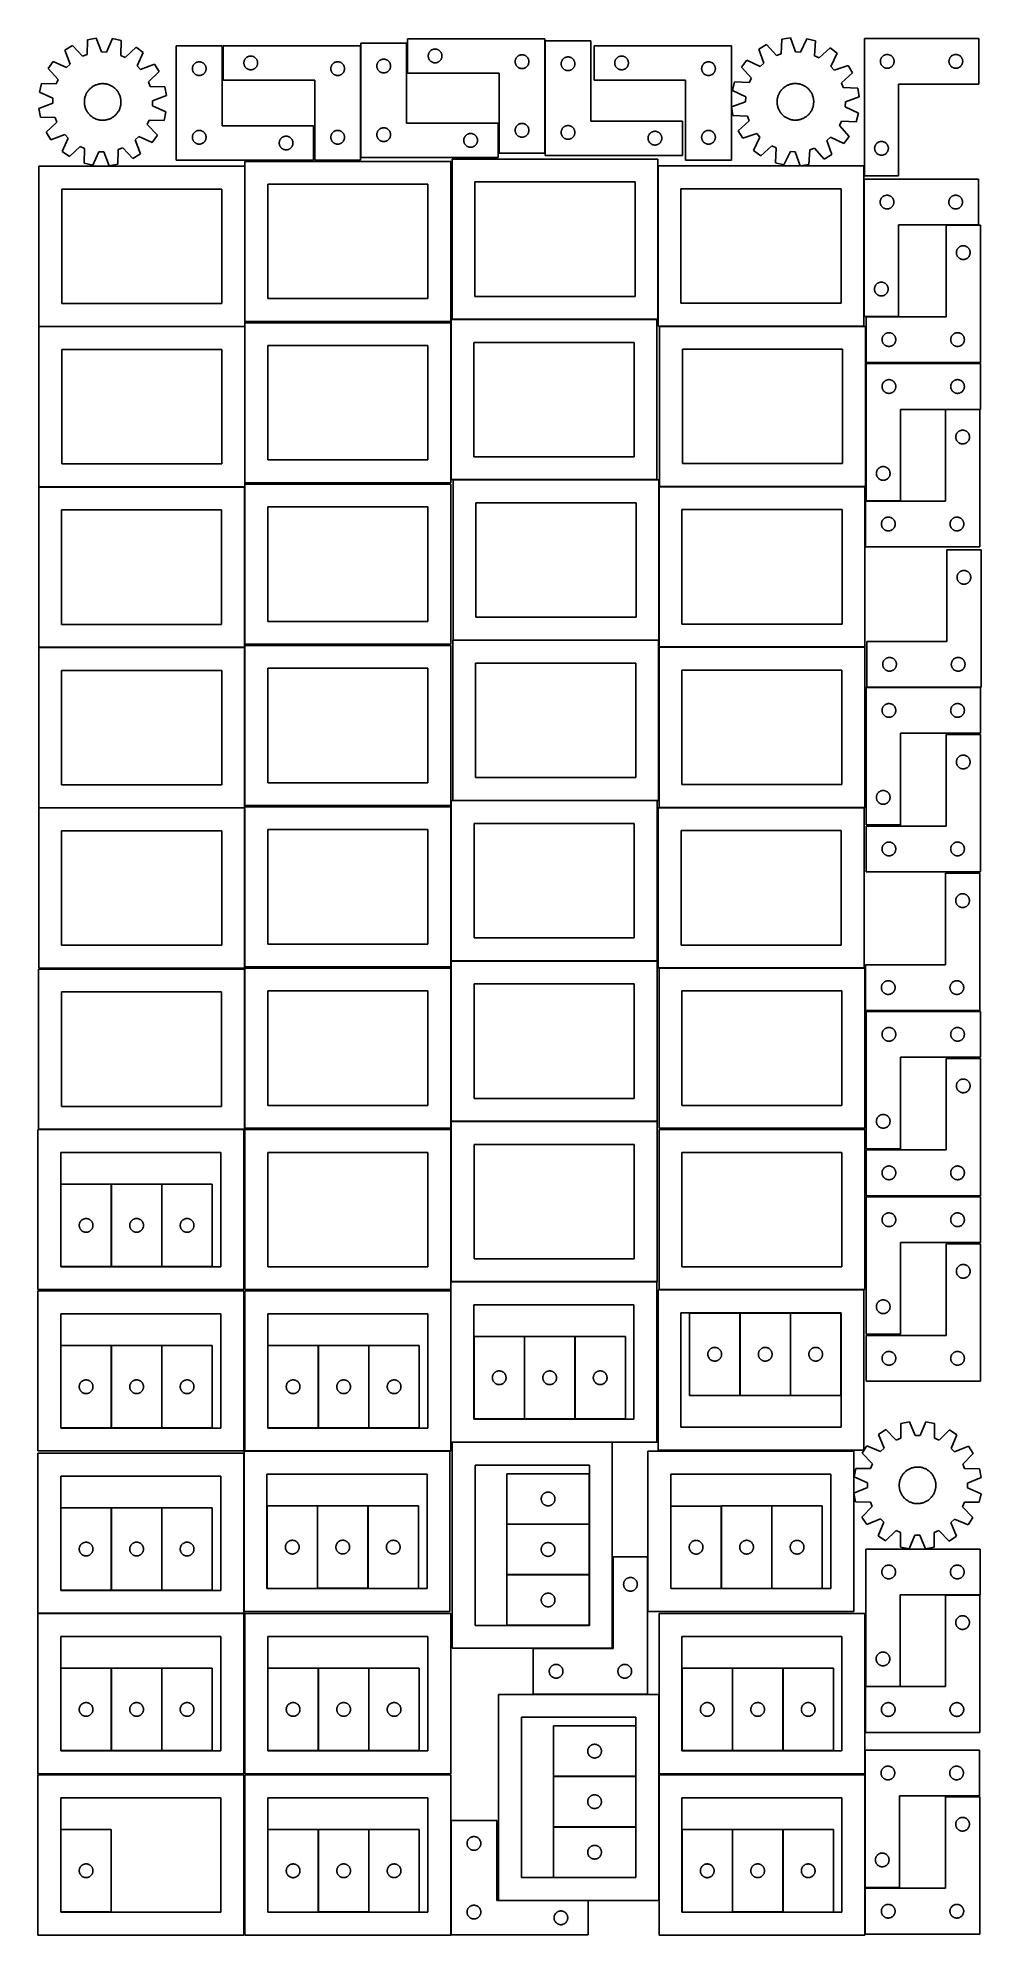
# Model space of a CAD drawing. Header units: millimetres. Extents: x 7 to 1243, y 7 to 2493.
import ezdxf

# ---------------------------------------------------------------- set-up
doc = ezdxf.new("R2010")
doc.units = ezdxf.units.MM
doc.layers.add('CUT', color=7, linetype='CONTINUOUS', true_color=0x000000)

msp = doc.modelspace()

# ---------------------------------------------------------------- linework, layer by layer
at = {"layer": 'CUT'}
for p, q in [((71.695946, 2491.223037), (71.096984, 2471.85596)), ((83.068092, 2493.162045), (71.695946, 2491.223037)), ((90.051004, 2475.087717), (83.068092, 2493.162045)), ((104.443234, 2492.574754), (96.478406, 2474.911121)), ((115.691754, 2490.014232), (104.443234, 2492.574754)), ((115.226377, 2470.643485), (115.691754, 2490.014232)), ((671.435053, 2492.395819), (491.435053, 2492.395819)), ((491.435053, 2492.395819), (491.435053, 2447.395819)), ((671.435053, 2342.395819), (671.435053, 2492.395819)), ((731.765043, 2489.595278), (671.765043, 2489.595278)), ((671.765043, 2489.595278), (671.765043, 2339.595278)), ((731.765043, 2384.595278), (731.765043, 2489.595278)), ((982.201469, 2491.828088), (981.129178, 2472.481445)), ((993.617623, 2493.488478), (982.201469, 2491.828088)), ((1000.156546, 2475.248826), (993.617623, 2493.488478)), ((1014.972017, 2492.378758), (1006.577709, 2474.915139)), ((1026.154572, 2489.543986), (1014.972017, 2492.378758)), ((1025.215736, 2470.190407), (1026.154572, 2489.543986)), ((1090.39115, 2492.776427), (1090.39115, 2312.776427)), ((1240.39115, 2492.776427), (1090.39115, 2492.776427)), ((1240.39115, 2432.776427), (1240.39115, 2492.776427)), ((26.42889, 2462.743138), (19.758654, 2453.33073)), ((44.147035, 2454.900322), (26.42889, 2462.743138)), ((51.723143, 2483.585711), (41.958676, 2477.442368)), ((41.958676, 2477.442368), (48.816767, 2459.32031)), ((65.091258, 2469.559453), (51.723143, 2483.585711)), ((71.096984, 2471.85596), (65.091258, 2469.559453)), ((96.478406, 2474.911121), (90.051004, 2475.087717)), ((121.096942, 2468.020672), (115.226377, 2470.643485)), ((135.215063, 2481.291733), (121.096942, 2468.020672)), ((144.627471, 2474.621497), (135.215063, 2481.291733)), ((136.784655, 2456.903353), (144.627471, 2474.621497)), ((248.041929, 2483.251528), (188.041929, 2483.251528)), ((188.041929, 2483.251528), (188.041929, 2333.251528)), ((216.286116, 2462.078596), (216.867193, 2462.174532)), ((216.867193, 2462.174532), (217.4533, 2462.232259)), ((217.4533, 2462.232259), (218.041929, 2462.251528)), ((218.041929, 2462.251528), (218.630557, 2462.232259)), ((218.630557, 2462.232259), (219.216664, 2462.174532)), ((219.216664, 2462.174532), (219.797742, 2462.078596)), ((248.041929, 2378.251528), (248.041929, 2483.251528)), ((429.680781, 2483.251532), (249.680781, 2483.251532)), ((249.680781, 2483.251532), (249.680781, 2438.251532)), ((276.757777, 2461.926268), (276.853713, 2462.507345)), ((276.853713, 2462.507345), (276.987448, 2463.080903)), ((276.987448, 2463.080903), (277.158409, 2463.644487)), ((277.158409, 2463.644487), (277.365865, 2464.195683)), ((277.365865, 2464.195683), (277.608926, 2464.73213)), ((277.608926, 2464.73213), (277.886552, 2465.251532)), ((277.886552, 2465.251532), (278.197554, 2465.751664)), ((278.197554, 2465.751664), (278.5406, 2466.230385)), ((278.5406, 2466.230385), (278.914222, 2466.685644)), ((278.914222, 2466.685644), (279.31682, 2467.115493)), ((279.31682, 2467.115493), (279.746668, 2467.51809)), ((279.746668, 2467.51809), (280.201928, 2467.891712)), ((280.201928, 2467.891712), (280.680648, 2468.234758)), ((280.680648, 2468.234758), (281.180781, 2468.54576)), ((281.180781, 2468.54576), (281.700182, 2468.823387)), ((281.700182, 2468.823387), (282.23663, 2469.066448)), ((282.23663, 2469.066448), (282.787825, 2469.273903)), ((282.787825, 2469.273903), (283.351409, 2469.444864)), ((283.351409, 2469.444864), (283.924968, 2469.578599)), ((283.924968, 2469.578599), (284.506045, 2469.674536)), ((284.506045, 2469.674536), (285.092152, 2469.732262)), ((285.092152, 2469.732262), (285.680781, 2469.751532)), ((285.680781, 2469.751532), (286.269409, 2469.732262)), ((286.269409, 2469.732262), (286.855516, 2469.674536)), ((286.855516, 2469.674536), (287.436593, 2469.578599)), ((287.436593, 2469.578599), (288.010152, 2469.444864)), ((288.010152, 2469.444864), (288.573736, 2469.273903)), ((288.573736, 2469.273903), (289.124931, 2469.066448)), ((289.124931, 2469.066448), (289.661379, 2468.823387)), ((289.661379, 2468.823387), (290.180781, 2468.54576)), ((290.180781, 2468.54576), (290.680913, 2468.234758)), ((290.680913, 2468.234758), (291.159633, 2467.891712)), ((291.159633, 2467.891712), (291.614893, 2467.51809)), ((291.614893, 2467.51809), (292.044742, 2467.115493)), ((292.044742, 2467.115493), (292.447339, 2466.685644)), ((292.447339, 2466.685644), (292.820961, 2466.230385)), ((292.820961, 2466.230385), (293.164007, 2465.751664)), ((293.164007, 2465.751664), (293.475009, 2465.251532)), ((293.475009, 2465.251532), (293.752635, 2464.73213)), ((293.752635, 2464.73213), (293.995696, 2464.195683)), ((293.995696, 2464.195683), (294.203152, 2463.644487)), ((294.203152, 2463.644487), (294.374113, 2463.080903)), ((294.374113, 2463.080903), (294.507848, 2462.507345)), ((294.507848, 2462.507345), (294.603784, 2461.926268)), ((397.924968, 2462.078599), (398.506045, 2462.174536)), ((398.506045, 2462.174536), (399.092152, 2462.232262)), ((399.092152, 2462.232262), (399.680781, 2462.251532)), ((399.680781, 2462.251532), (400.269409, 2462.232262)), ((400.269409, 2462.232262), (400.855516, 2462.174536)), ((400.855516, 2462.174536), (401.436593, 2462.078599)), ((429.680781, 2333.251532), (429.680781, 2483.251532)), ((490.004697, 2486.692935), (430.004697, 2486.692935)), ((430.004697, 2486.692935), (430.004697, 2336.692935)), ((452.521471, 2461.693067), (452.864517, 2462.171787)), ((452.864517, 2462.171787), (453.238139, 2462.627047)), ((453.238139, 2462.627047), (453.640736, 2463.056896)), ((453.640736, 2463.056896), (454.070585, 2463.459493)), ((454.070585, 2463.459493), (454.525844, 2463.833115)), ((454.525844, 2463.833115), (455.004565, 2464.176161)), ((455.004565, 2464.176161), (455.504697, 2464.487163)), ((455.504697, 2464.487163), (456.024099, 2464.764789)), ((456.024099, 2464.764789), (456.560546, 2465.00785)), ((456.560546, 2465.00785), (457.111742, 2465.215306)), ((457.111742, 2465.215306), (457.675326, 2465.386267)), ((457.675326, 2465.386267), (458.248884, 2465.520002)), ((458.248884, 2465.520002), (458.829961, 2465.615938)), ((458.829961, 2465.615938), (459.416069, 2465.673665)), ((459.416069, 2465.673665), (460.004697, 2465.692935)), ((460.004697, 2465.692935), (460.593325, 2465.673665)), ((460.593325, 2465.673665), (461.179433, 2465.615938)), ((461.179433, 2465.615938), (461.76051, 2465.520002)), ((461.76051, 2465.520002), (462.334069, 2465.386267)), ((462.334069, 2465.386267), (462.897652, 2465.215306)), ((462.897652, 2465.215306), (463.448848, 2465.00785)), ((463.448848, 2465.00785), (463.985295, 2464.764789)), ((463.985295, 2464.764789), (464.504697, 2464.487163)), ((464.504697, 2464.487163), (465.004829, 2464.176161)), ((465.004829, 2464.176161), (465.48355, 2463.833115)), ((465.48355, 2463.833115), (465.93881, 2463.459493)), ((465.93881, 2463.459493), (466.368658, 2463.056896)), ((466.368658, 2463.056896), (466.771255, 2462.627047)), ((466.771255, 2462.627047), (467.144877, 2462.171787)), ((467.144877, 2462.171787), (467.487924, 2461.693067)), ((490.004697, 2381.692935), (490.004697, 2486.692935)), ((518.435053, 2469.895819), (518.454323, 2470.484447)), ((518.454323, 2469.307191), (518.435053, 2469.895819)), ((518.454323, 2470.484447), (518.512049, 2471.070555)), ((518.512049, 2468.721083), (518.454323, 2469.307191)), ((518.512049, 2471.070555), (518.607985, 2471.651632)), ((518.607985, 2468.140006), (518.512049, 2468.721083)), ((518.607985, 2471.651632), (518.741721, 2472.22519)), ((518.741721, 2467.566448), (518.607985, 2468.140006)), ((518.741721, 2472.22519), (518.912682, 2472.788774)), ((518.912682, 2467.002864), (518.741721, 2467.566448)), ((518.912682, 2472.788774), (519.120137, 2473.33997)), ((519.120137, 2466.451668), (518.912682, 2467.002864)), ((519.120137, 2473.33997), (519.363198, 2473.876417)), ((519.363198, 2465.915221), (519.120137, 2466.451668)), ((519.363198, 2473.876417), (519.640824, 2474.395819)), ((519.640824, 2465.395819), (519.363198, 2465.915221)), ((519.640824, 2474.395819), (519.951826, 2474.895951)), ((519.951826, 2464.895687), (519.640824, 2465.395819)), ((519.951826, 2474.895951), (520.294873, 2475.374672)), ((520.294873, 2464.416966), (519.951826, 2464.895687)), ((520.294873, 2475.374672), (520.668495, 2475.829931)), ((520.668495, 2463.961707), (520.294873, 2464.416966)), ((520.668495, 2475.829931), (521.071092, 2476.25978)), ((521.071092, 2463.531858), (520.668495, 2463.961707)), ((521.071092, 2476.25978), (521.500941, 2476.662377)), ((521.500941, 2463.129261), (521.071092, 2463.531858)), ((521.500941, 2476.662377), (521.9562, 2477.035999)), ((521.9562, 2462.755639), (521.500941, 2463.129261)), ((521.9562, 2477.035999), (522.434921, 2477.379045)), ((522.434921, 2462.412592), (521.9562, 2462.755639)), ((522.434921, 2477.379045), (522.935053, 2477.690048)), ((522.935053, 2462.10159), (522.434921, 2462.412592)), ((522.935053, 2477.690048), (523.454455, 2477.967674)), ((523.454455, 2461.823964), (522.935053, 2462.10159)), ((523.454455, 2477.967674), (523.990902, 2478.210735)), ((523.990902, 2478.210735), (524.542098, 2478.41819)), ((524.542098, 2478.41819), (525.105682, 2478.589151)), ((525.105682, 2478.589151), (525.67924, 2478.722886)), ((525.67924, 2478.722886), (526.260317, 2478.818823)), ((526.260317, 2478.818823), (526.846425, 2478.876549)), ((526.846425, 2478.876549), (527.435053, 2478.895819)), ((527.435053, 2478.895819), (528.023681, 2478.876549)), ((528.023681, 2478.876549), (528.609789, 2478.818823)), ((528.609789, 2478.818823), (529.190866, 2478.722886)), ((529.190866, 2478.722886), (529.764424, 2478.589151)), ((529.764424, 2478.589151), (530.328008, 2478.41819)), ((530.328008, 2478.41819), (530.879204, 2478.210735)), ((530.879204, 2478.210735), (531.415651, 2477.967674)), ((531.415651, 2477.967674), (531.935053, 2477.690048)), ((531.935053, 2462.10159), (531.415651, 2461.823964)), ((531.935053, 2477.690048), (532.435185, 2477.379045)), ((532.435185, 2462.412592), (531.935053, 2462.10159)), ((532.435185, 2477.379045), (532.913906, 2477.035999)), ((532.913906, 2462.755639), (532.435185, 2462.412592)), ((532.913906, 2477.035999), (533.369165, 2476.662377)), ((533.369165, 2463.129261), (532.913906, 2462.755639)), ((533.369165, 2476.662377), (533.799014, 2476.25978)), ((533.799014, 2463.531858), (533.369165, 2463.129261)), ((533.799014, 2476.25978), (534.201611, 2475.829931)), ((534.201611, 2463.961707), (533.799014, 2463.531858)), ((534.201611, 2475.829931), (534.575233, 2475.374672)), ((534.575233, 2464.416966), (534.201611, 2463.961707)), ((534.575233, 2475.374672), (534.91828, 2474.895951)), ((534.91828, 2464.895687), (534.575233, 2464.416966)), ((534.91828, 2474.895951), (535.229282, 2474.395819)), ((535.229282, 2465.395819), (534.91828, 2464.895687)), ((535.229282, 2474.395819), (535.506908, 2473.876417)), ((535.506908, 2465.915221), (535.229282, 2465.395819)), ((535.506908, 2473.876417), (535.749969, 2473.33997)), ((535.749969, 2466.451668), (535.506908, 2465.915221)), ((535.749969, 2473.33997), (535.957424, 2472.788774)), ((535.957424, 2467.002864), (535.749969, 2466.451668)), ((535.957424, 2472.788774), (536.128385, 2472.22519)), ((536.128385, 2467.566448), (535.957424, 2467.002864)), ((536.128385, 2472.22519), (536.262121, 2471.651632)), ((536.262121, 2468.140006), (536.128385, 2467.566448)), ((536.262121, 2471.651632), (536.358057, 2471.070555)), ((536.358057, 2468.721083), (536.262121, 2468.140006)), ((536.358057, 2471.070555), (536.415783, 2470.484447)), ((536.415783, 2469.307191), (536.358057, 2468.721083)), ((536.415783, 2470.484447), (536.435053, 2469.895819)), ((536.435053, 2469.895819), (536.415783, 2469.307191)), ((632.435053, 2462.395819), (632.454323, 2462.984447)), ((632.454323, 2461.807191), (632.435053, 2462.395819)), ((632.454323, 2462.984447), (632.512049, 2463.570555)), ((632.512049, 2463.570555), (632.607985, 2464.151632)), ((632.607985, 2464.151632), (632.741721, 2464.72519)), ((632.741721, 2464.72519), (632.912682, 2465.288774)), ((632.912682, 2465.288774), (633.120137, 2465.83997)), ((633.120137, 2465.83997), (633.363198, 2466.376417)), ((633.363198, 2466.376417), (633.640824, 2466.895819)), ((633.640824, 2466.895819), (633.951826, 2467.395951)), ((633.951826, 2467.395951), (634.294873, 2467.874672)), ((634.294873, 2467.874672), (634.668495, 2468.329931)), ((634.668495, 2468.329931), (635.071092, 2468.75978)), ((635.071092, 2468.75978), (635.500941, 2469.162377)), ((635.500941, 2469.162377), (635.9562, 2469.535999)), ((635.9562, 2469.535999), (636.434921, 2469.879045)), ((636.434921, 2469.879045), (636.935053, 2470.190048)), ((636.935053, 2470.190048), (637.454455, 2470.467674)), ((637.454455, 2470.467674), (637.990902, 2470.710735)), ((637.990902, 2470.710735), (638.542098, 2470.91819)), ((638.542098, 2470.91819), (639.105682, 2471.089151)), ((639.105682, 2471.089151), (639.67924, 2471.222886)), ((639.67924, 2471.222886), (640.260317, 2471.318823)), ((640.260317, 2471.318823), (640.846425, 2471.376549)), ((640.846425, 2471.376549), (641.435053, 2471.395819)), ((641.435053, 2471.395819), (642.023681, 2471.376549)), ((642.023681, 2471.376549), (642.609789, 2471.318823)), ((642.609789, 2471.318823), (643.190866, 2471.222886)), ((643.190866, 2471.222886), (643.764424, 2471.089151)), ((643.764424, 2471.089151), (644.328008, 2470.91819)), ((644.328008, 2470.91819), (644.879204, 2470.710735)), ((644.879204, 2470.710735), (645.415651, 2470.467674)), ((645.415651, 2470.467674), (645.935053, 2470.190048)), ((645.935053, 2470.190048), (646.435185, 2469.879045)), ((646.435185, 2469.879045), (646.913906, 2469.535999)), ((646.913906, 2469.535999), (647.369165, 2469.162377)), ((647.369165, 2469.162377), (647.799014, 2468.75978)), ((647.799014, 2468.75978), (648.201611, 2468.329931)), ((648.201611, 2468.329931), (648.575233, 2467.874672)), ((648.575233, 2467.874672), (648.91828, 2467.395951)), ((648.91828, 2467.395951), (649.229282, 2466.895819)), ((649.229282, 2466.895819), (649.506908, 2466.376417)), ((649.506908, 2466.376417), (649.749969, 2465.83997)), ((649.749969, 2465.83997), (649.957424, 2465.288774)), ((649.957424, 2465.288774), (650.128385, 2464.72519)), ((650.128385, 2464.72519), (650.262121, 2464.151632)), ((650.262121, 2464.151632), (650.358057, 2463.570555)), ((650.358057, 2463.570555), (650.415783, 2462.984447)), ((650.415783, 2462.984447), (650.435053, 2462.395819)), ((650.435053, 2462.395819), (650.415783, 2461.807191)), ((693.07171, 2461.92465), (693.242671, 2462.488233)), ((693.242671, 2462.488233), (693.450127, 2463.039429)), ((693.450127, 2463.039429), (693.693188, 2463.575877)), ((693.693188, 2463.575877), (693.970814, 2464.095278)), ((693.970814, 2464.095278), (694.281816, 2464.59541)), ((694.281816, 2464.59541), (694.624863, 2465.074131)), ((694.624863, 2465.074131), (694.998484, 2465.529391)), ((694.998484, 2465.529391), (695.401082, 2465.959239)), ((695.401082, 2465.959239), (695.83093, 2466.361837)), ((695.83093, 2466.361837), (696.28619, 2466.735458)), ((696.28619, 2466.735458), (696.764911, 2467.078505)), ((696.764911, 2467.078505), (697.265043, 2467.389507)), ((697.265043, 2467.389507), (697.784444, 2467.667133)), ((697.784444, 2467.667133), (698.320892, 2467.910194)), ((698.320892, 2467.910194), (698.872087, 2468.117649)), ((698.872087, 2468.117649), (699.435671, 2468.288611)), ((699.435671, 2468.288611), (700.00923, 2468.422346)), ((700.00923, 2468.422346), (700.590307, 2468.518282)), ((700.590307, 2468.518282), (701.176414, 2468.576009)), ((701.176414, 2468.576009), (701.765043, 2468.595278)), ((701.765043, 2468.595278), (702.353671, 2468.576009)), ((702.353671, 2468.576009), (702.939778, 2468.518282)), ((702.939778, 2468.518282), (703.520856, 2468.422346)), ((703.520856, 2468.422346), (704.094414, 2468.288611)), ((704.094414, 2468.288611), (704.657998, 2468.117649)), ((704.657998, 2468.117649), (705.209194, 2467.910194)), ((705.209194, 2467.910194), (705.745641, 2467.667133)), ((705.745641, 2467.667133), (706.265043, 2467.389507)), ((706.265043, 2467.389507), (706.765175, 2467.078505)), ((706.765175, 2467.078505), (707.243896, 2466.735458)), ((707.243896, 2466.735458), (707.699155, 2466.361837)), ((707.699155, 2466.361837), (708.129004, 2465.959239)), ((708.129004, 2465.959239), (708.531601, 2465.529391)), ((708.531601, 2465.529391), (708.905223, 2465.074131)), ((708.905223, 2465.074131), (709.248269, 2464.59541)), ((709.248269, 2464.59541), (709.559271, 2464.095278)), ((709.559271, 2464.095278), (709.836897, 2463.575877)), ((709.836897, 2463.575877), (710.079958, 2463.039429)), ((710.079958, 2463.039429), (710.287414, 2462.488233)), ((710.287414, 2462.488233), (710.458375, 2461.92465)), ((916.0003, 2483.251532), (736.0003, 2483.251532)), ((736.0003, 2483.251532), (736.0003, 2438.251532)), ((763.077296, 2461.926268), (763.173232, 2462.507345)), ((763.173232, 2462.507345), (763.306967, 2463.080903)), ((763.306967, 2463.080903), (763.477928, 2463.644487)), ((763.477928, 2463.644487), (763.685384, 2464.195683)), ((763.685384, 2464.195683), (763.928445, 2464.73213)), ((763.928445, 2464.73213), (764.206071, 2465.251532)), ((764.206071, 2465.251532), (764.517073, 2465.751664)), ((764.517073, 2465.751664), (764.86012, 2466.230385)), ((764.86012, 2466.230385), (765.233741, 2466.685644)), ((765.233741, 2466.685644), (765.636339, 2467.115493)), ((765.636339, 2467.115493), (766.066187, 2467.51809)), ((766.066187, 2467.51809), (766.521447, 2467.891712)), ((766.521447, 2467.891712), (767.000167, 2468.234758)), ((767.000167, 2468.234758), (767.5003, 2468.54576)), ((767.5003, 2468.54576), (768.019701, 2468.823387)), ((768.019701, 2468.823387), (768.556149, 2469.066448)), ((768.556149, 2469.066448), (769.107344, 2469.273903)), ((769.107344, 2469.273903), (769.670928, 2469.444864)), ((769.670928, 2469.444864), (770.244487, 2469.578599)), ((770.244487, 2469.578599), (770.825564, 2469.674536)), ((770.825564, 2469.674536), (771.411671, 2469.732262)), ((771.411671, 2469.732262), (772.0003, 2469.751532)), ((772.0003, 2469.751532), (772.588928, 2469.732262)), ((772.588928, 2469.732262), (773.175035, 2469.674536)), ((773.175035, 2469.674536), (773.756112, 2469.578599)), ((773.756112, 2469.578599), (774.329671, 2469.444864)), ((774.329671, 2469.444864), (774.893255, 2469.273903)), ((774.893255, 2469.273903), (775.44445, 2469.066448)), ((775.44445, 2469.066448), (775.980898, 2468.823387)), ((775.980898, 2468.823387), (776.5003, 2468.54576)), ((776.5003, 2468.54576), (777.000432, 2468.234758)), ((777.000432, 2468.234758), (777.479152, 2467.891712)), ((777.479152, 2467.891712), (777.934412, 2467.51809)), ((777.934412, 2467.51809), (778.364261, 2467.115493)), ((778.364261, 2467.115493), (778.766858, 2466.685644)), ((778.766858, 2466.685644), (779.14048, 2466.230385)), ((779.14048, 2466.230385), (779.483526, 2465.751664)), ((779.483526, 2465.751664), (779.794528, 2465.251532)), ((779.794528, 2465.251532), (780.072154, 2464.73213)), ((780.072154, 2464.73213), (780.315215, 2464.195683)), ((780.315215, 2464.195683), (780.522671, 2463.644487)), ((780.522671, 2463.644487), (780.693632, 2463.080903)), ((780.693632, 2463.080903), (780.827367, 2462.507345)), ((780.827367, 2462.507345), (780.923303, 2461.926268)), ((884.244487, 2462.078599), (884.825564, 2462.174536)), ((884.825564, 2462.174536), (885.411671, 2462.232262)), ((885.411671, 2462.232262), (886.0003, 2462.251532)), ((886.0003, 2462.251532), (886.588928, 2462.232262)), ((886.588928, 2462.232262), (887.175035, 2462.174536)), ((887.175035, 2462.174536), (887.756112, 2462.078599)), ((916.0003, 2333.251532), (916.0003, 2483.251532)), ((936.251636, 2464.463443), (929.353269, 2455.21693)), ((953.772735, 2456.189778), (936.251636, 2464.463443)), ((962.04791, 2484.681363), (952.136163, 2478.778589)), ((952.136163, 2478.778589), (958.549135, 2460.494273)), ((975.0691, 2470.332459), (962.04791, 2484.681363)), ((981.129178, 2472.481445), (975.0691, 2470.332459)), ((1006.577709, 2474.915139), (1000.156546, 2475.248826)), ((1031.020421, 2467.424847), (1025.215736, 2470.190407)), ((1045.458788, 2480.346766), (1031.020421, 2467.424847)), ((1054.705301, 2473.448399), (1045.458788, 2480.346766)), ((1046.431635, 2455.927301), (1054.705301, 2473.448399)), ((1111.39115, 2462.776427), (1111.41042, 2463.365055)), ((1111.41042, 2462.187798), (1111.39115, 2462.776427)), ((1111.41042, 2463.365055), (1111.468147, 2463.951162)), ((1111.468147, 2461.601691), (1111.41042, 2462.187798)), ((1111.468147, 2463.951162), (1111.564083, 2464.532239)), ((1111.564083, 2464.532239), (1111.697818, 2465.105798)), ((1111.697818, 2465.105798), (1111.868779, 2465.669382)), ((1111.868779, 2465.669382), (1112.076235, 2466.220577)), ((1112.076235, 2466.220577), (1112.319296, 2466.757025)), ((1112.319296, 2466.757025), (1112.596922, 2467.276427)), ((1112.596922, 2467.276427), (1112.907924, 2467.776559)), ((1112.907924, 2467.776559), (1113.25097, 2468.255279)), ((1113.25097, 2468.255279), (1113.624592, 2468.710539)), ((1113.624592, 2468.710539), (1114.027189, 2469.140388)), ((1114.027189, 2469.140388), (1114.457038, 2469.542985)), ((1114.457038, 2469.542985), (1114.912297, 2469.916607)), ((1114.912297, 2469.916607), (1115.391018, 2470.259653)), ((1115.391018, 2470.259653), (1115.89115, 2470.570655)), ((1115.89115, 2470.570655), (1116.410552, 2470.848281)), ((1116.410552, 2470.848281), (1116.946999, 2471.091342)), ((1116.946999, 2471.091342), (1117.498195, 2471.298798)), ((1117.498195, 2471.298798), (1118.061779, 2471.469759)), ((1118.061779, 2471.469759), (1118.635337, 2471.603494)), ((1118.635337, 2471.603494), (1119.216415, 2471.69943)), ((1119.216415, 2471.69943), (1119.802522, 2471.757157)), ((1119.802522, 2471.757157), (1120.39115, 2471.776427)), ((1120.39115, 2471.776427), (1120.979778, 2471.757157)), ((1120.979778, 2471.757157), (1121.565886, 2471.69943)), ((1121.565886, 2471.69943), (1122.146963, 2471.603494)), ((1122.146963, 2471.603494), (1122.720522, 2471.469759)), ((1122.720522, 2471.469759), (1123.284105, 2471.298798)), ((1123.284105, 2471.298798), (1123.835301, 2471.091342)), ((1123.835301, 2471.091342), (1124.371749, 2470.848281)), ((1124.371749, 2470.848281), (1124.89115, 2470.570655)), ((1124.89115, 2470.570655), (1125.391282, 2470.259653)), ((1125.391282, 2470.259653), (1125.870003, 2469.916607)), ((1125.870003, 2469.916607), (1126.325263, 2469.542985)), ((1126.325263, 2469.542985), (1126.755111, 2469.140388)), ((1126.755111, 2469.140388), (1127.157709, 2468.710539)), ((1127.157709, 2468.710539), (1127.53133, 2468.255279)), ((1127.53133, 2468.255279), (1127.874377, 2467.776559)), ((1127.874377, 2467.776559), (1128.185379, 2467.276427)), ((1128.185379, 2467.276427), (1128.463005, 2466.757025)), ((1128.463005, 2466.757025), (1128.706066, 2466.220577)), ((1128.706066, 2466.220577), (1128.913521, 2465.669382)), ((1128.913521, 2465.669382), (1129.084483, 2465.105798)), ((1129.084483, 2465.105798), (1129.218218, 2464.532239)), ((1129.218218, 2464.532239), (1129.314154, 2463.951162)), ((1129.314154, 2463.951162), (1129.371881, 2463.365055)), ((1129.371881, 2462.187798), (1129.314154, 2461.601691)), ((1129.371881, 2463.365055), (1129.39115, 2462.776427)), ((1129.39115, 2462.776427), (1129.371881, 2462.187798)), ((1201.39115, 2462.776427), (1201.41042, 2463.365055)), ((1201.41042, 2462.187798), (1201.39115, 2462.776427)), ((1201.41042, 2463.365055), (1201.468147, 2463.951162)), ((1201.468147, 2461.601691), (1201.41042, 2462.187798)), ((1201.468147, 2463.951162), (1201.564083, 2464.532239)), ((1201.564083, 2464.532239), (1201.697818, 2465.105798)), ((1201.697818, 2465.105798), (1201.868779, 2465.669382)), ((1201.868779, 2465.669382), (1202.076235, 2466.220577)), ((1202.076235, 2466.220577), (1202.319296, 2466.757025)), ((1202.319296, 2466.757025), (1202.596922, 2467.276427)), ((1202.596922, 2467.276427), (1202.907924, 2467.776559)), ((1202.907924, 2467.776559), (1203.25097, 2468.255279)), ((1203.25097, 2468.255279), (1203.624592, 2468.710539)), ((1203.624592, 2468.710539), (1204.027189, 2469.140388)), ((1204.027189, 2469.140388), (1204.457038, 2469.542985)), ((1204.457038, 2469.542985), (1204.912297, 2469.916607)), ((1204.912297, 2469.916607), (1205.391018, 2470.259653)), ((1205.391018, 2470.259653), (1205.89115, 2470.570655)), ((1205.89115, 2470.570655), (1206.410552, 2470.848281)), ((1206.410552, 2470.848281), (1206.946999, 2471.091342)), ((1206.946999, 2471.091342), (1207.498195, 2471.298798)), ((1207.498195, 2471.298798), (1208.061779, 2471.469759)), ((1208.061779, 2471.469759), (1208.635337, 2471.603494)), ((1208.635337, 2471.603494), (1209.216415, 2471.69943)), ((1209.216415, 2471.69943), (1209.802522, 2471.757157)), ((1209.802522, 2471.757157), (1210.39115, 2471.776427)), ((1210.39115, 2471.776427), (1210.979778, 2471.757157)), ((1210.979778, 2471.757157), (1211.565886, 2471.69943)), ((1211.565886, 2471.69943), (1212.146963, 2471.603494)), ((1212.146963, 2471.603494), (1212.720522, 2471.469759)), ((1212.720522, 2471.469759), (1213.284105, 2471.298798)), ((1213.284105, 2471.298798), (1213.835301, 2471.091342)), ((1213.835301, 2471.091342), (1214.371749, 2470.848281)), ((1214.371749, 2470.848281), (1214.89115, 2470.570655)), ((1214.89115, 2470.570655), (1215.391282, 2470.259653)), ((1215.391282, 2470.259653), (1215.870003, 2469.916607)), ((1215.870003, 2469.916607), (1216.325263, 2469.542985)), ((1216.325263, 2469.542985), (1216.755111, 2469.140388)), ((1216.755111, 2469.140388), (1217.157709, 2468.710539)), ((1217.157709, 2468.710539), (1217.53133, 2468.255279)), ((1217.53133, 2468.255279), (1217.874377, 2467.776559)), ((1217.874377, 2467.776559), (1218.185379, 2467.276427)), ((1218.185379, 2467.276427), (1218.463005, 2466.757025)), ((1218.463005, 2466.757025), (1218.706066, 2466.220577)), ((1218.706066, 2466.220577), (1218.913521, 2465.669382)), ((1218.913521, 2465.669382), (1219.084483, 2465.105798)), ((1219.084483, 2465.105798), (1219.218218, 2464.532239)), ((1219.218218, 2464.532239), (1219.314154, 2463.951162)), ((1219.314154, 2463.951162), (1219.371881, 2463.365055)), ((1219.371881, 2462.187798), (1219.314154, 2461.601691)), ((1219.371881, 2463.365055), (1219.39115, 2462.776427)), ((1219.39115, 2462.776427), (1219.371881, 2462.187798)), ((19.758654, 2453.33073), (33.029716, 2439.212609)), ((33.029716, 2439.212609), (30.406902, 2433.342044)), ((48.816767, 2459.32031), (44.147035, 2454.900322)), ((141.204643, 2452.233621), (136.784655, 2456.903353)), ((159.326701, 2459.091711), (141.204643, 2452.233621)), ((151.443786, 2435.959129), (165.470044, 2449.327245)), ((165.470044, 2449.327245), (159.326701, 2459.091711)), ((209.041929, 2453.251528), (209.061198, 2453.840156)), ((209.061198, 2452.6629), (209.041929, 2453.251528)), ((209.061198, 2453.840156), (209.118925, 2454.426264)), ((209.118925, 2452.076793), (209.061198, 2452.6629)), ((209.118925, 2454.426264), (209.214861, 2455.007341)), ((209.214861, 2451.495715), (209.118925, 2452.076793)), ((209.214861, 2455.007341), (209.348596, 2455.5809)), ((209.348596, 2450.922157), (209.214861, 2451.495715)), ((209.348596, 2455.5809), (209.519557, 2456.144483)), ((209.519557, 2450.358573), (209.348596, 2450.922157)), ((209.519557, 2456.144483), (209.727013, 2456.695679)), ((209.727013, 2449.807377), (209.519557, 2450.358573)), ((209.727013, 2456.695679), (209.970074, 2457.232127)), ((209.970074, 2449.27093), (209.727013, 2449.807377)), ((209.970074, 2457.232127), (210.2477, 2457.751528)), ((210.2477, 2448.751528), (209.970074, 2449.27093)), ((210.2477, 2457.751528), (210.558702, 2458.25166)), ((210.558702, 2448.251396), (210.2477, 2448.751528)), ((210.558702, 2458.25166), (210.901749, 2458.730381)), ((210.901749, 2447.772675), (210.558702, 2448.251396)), ((210.901749, 2458.730381), (211.27537, 2459.185641)), ((211.27537, 2447.317416), (210.901749, 2447.772675)), ((211.27537, 2459.185641), (211.677968, 2459.615489)), ((211.677968, 2446.887567), (211.27537, 2447.317416)), ((211.677968, 2459.615489), (212.107816, 2460.018087)), ((212.107816, 2446.48497), (211.677968, 2446.887567)), ((212.107816, 2460.018087), (212.563076, 2460.391708)), ((212.563076, 2446.111348), (212.107816, 2446.48497)), ((212.563076, 2460.391708), (213.041797, 2460.734755)), ((213.041797, 2445.768302), (212.563076, 2446.111348)), ((213.041797, 2460.734755), (213.541929, 2461.045757)), ((213.541929, 2445.4573), (213.041797, 2445.768302)), ((213.541929, 2461.045757), (214.06133, 2461.323383)), ((214.06133, 2445.179674), (213.541929, 2445.4573)), ((214.06133, 2461.323383), (214.597778, 2461.566444)), ((214.597778, 2444.936613), (214.06133, 2445.179674)), ((214.597778, 2461.566444), (215.148973, 2461.773899)), ((215.148973, 2444.729157), (214.597778, 2444.936613)), ((215.148973, 2461.773899), (215.712557, 2461.944861)), ((215.712557, 2444.558196), (215.148973, 2444.729157)), ((215.712557, 2461.944861), (216.286116, 2462.078596)), ((216.286116, 2444.424461), (215.712557, 2444.558196)), ((216.867193, 2444.328525), (216.286116, 2444.424461)), ((217.4533, 2444.270798), (216.867193, 2444.328525)), ((218.041929, 2444.251528), (217.4533, 2444.270798)), ((218.630557, 2444.270798), (218.041929, 2444.251528)), ((219.216664, 2444.328525), (218.630557, 2444.270798)), ((219.797742, 2444.424461), (219.216664, 2444.328525)), ((219.797742, 2462.078596), (220.3713, 2461.944861)), ((220.3713, 2444.558196), (219.797742, 2444.424461)), ((220.3713, 2461.944861), (220.934884, 2461.773899)), ((220.934884, 2444.729157), (220.3713, 2444.558196)), ((220.934884, 2461.773899), (221.48608, 2461.566444)), ((221.48608, 2444.936613), (220.934884, 2444.729157)), ((221.48608, 2461.566444), (222.022527, 2461.323383)), ((222.022527, 2445.179674), (221.48608, 2444.936613)), ((222.022527, 2461.323383), (222.541929, 2461.045757)), ((222.541929, 2445.4573), (222.022527, 2445.179674)), ((222.541929, 2461.045757), (223.042061, 2460.734755)), ((223.042061, 2445.768302), (222.541929, 2445.4573)), ((223.042061, 2460.734755), (223.520781, 2460.391708)), ((223.520781, 2446.111348), (223.042061, 2445.768302)), ((223.520781, 2460.391708), (223.976041, 2460.018087)), ((223.976041, 2446.48497), (223.520781, 2446.111348)), ((223.976041, 2460.018087), (224.40589, 2459.615489)), ((224.40589, 2446.887567), (223.976041, 2446.48497)), ((224.40589, 2459.615489), (224.808487, 2459.185641)), ((224.808487, 2447.317416), (224.40589, 2446.887567)), ((224.808487, 2459.185641), (225.182109, 2458.730381)), ((225.182109, 2447.772675), (224.808487, 2447.317416)), ((225.182109, 2458.730381), (225.525155, 2458.25166)), ((225.525155, 2448.251396), (225.182109, 2447.772675)), ((225.525155, 2458.25166), (225.836157, 2457.751528)), ((225.836157, 2448.751528), (225.525155, 2448.251396)), ((225.836157, 2457.751528), (226.113783, 2457.232127)), ((226.113783, 2449.27093), (225.836157, 2448.751528)), ((226.113783, 2457.232127), (226.356844, 2456.695679)), ((226.356844, 2449.807377), (226.113783, 2449.27093)), ((226.356844, 2456.695679), (226.5643, 2456.144483)), ((226.5643, 2450.358573), (226.356844, 2449.807377)), ((226.5643, 2456.144483), (226.735261, 2455.5809)), ((226.735261, 2450.922157), (226.5643, 2450.358573)), ((226.735261, 2455.5809), (226.868996, 2455.007341)), ((226.868996, 2451.495715), (226.735261, 2450.922157)), ((226.868996, 2455.007341), (226.964932, 2454.426264)), ((226.964932, 2452.076793), (226.868996, 2451.495715)), ((226.964932, 2454.426264), (227.022659, 2453.840156)), ((227.022659, 2452.6629), (226.964932, 2452.076793)), ((227.022659, 2453.840156), (227.041929, 2453.251528)), ((227.041929, 2453.251528), (227.022659, 2452.6629)), ((249.680781, 2438.251532), (369.680781, 2438.251532)), ((276.680781, 2460.751532), (276.70005, 2461.34016)), ((276.70005, 2460.162904), (276.680781, 2460.751532)), ((276.70005, 2461.34016), (276.757777, 2461.926268)), ((276.757777, 2459.576796), (276.70005, 2460.162904)), ((276.853713, 2458.995719), (276.757777, 2459.576796)), ((276.987448, 2458.42216), (276.853713, 2458.995719)), ((277.158409, 2457.858577), (276.987448, 2458.42216)), ((277.365865, 2457.307381), (277.158409, 2457.858577)), ((277.608926, 2456.770934), (277.365865, 2457.307381)), ((277.886552, 2456.251532), (277.608926, 2456.770934)), ((278.197554, 2455.7514), (277.886552, 2456.251532)), ((278.5406, 2455.272679), (278.197554, 2455.7514)), ((278.914222, 2454.81742), (278.5406, 2455.272679)), ((279.31682, 2454.387571), (278.914222, 2454.81742)), ((279.746668, 2453.984974), (279.31682, 2454.387571)), ((280.201928, 2453.611352), (279.746668, 2453.984974)), ((280.680648, 2453.268305), (280.201928, 2453.611352)), ((281.180781, 2452.957303), (280.680648, 2453.268305)), ((281.700182, 2452.679677), (281.180781, 2452.957303)), ((282.23663, 2452.436616), (281.700182, 2452.679677)), ((282.787825, 2452.229161), (282.23663, 2452.436616)), ((283.351409, 2452.058199), (282.787825, 2452.229161)), ((283.924968, 2451.924464), (283.351409, 2452.058199)), ((284.506045, 2451.828528), (283.924968, 2451.924464)), ((285.092152, 2451.770802), (284.506045, 2451.828528)), ((285.680781, 2451.751532), (285.092152, 2451.770802)), ((286.269409, 2451.770802), (285.680781, 2451.751532)), ((286.855516, 2451.828528), (286.269409, 2451.770802)), ((287.436593, 2451.924464), (286.855516, 2451.828528)), ((288.010152, 2452.058199), (287.436593, 2451.924464)), ((288.573736, 2452.229161), (288.010152, 2452.058199)), ((289.124931, 2452.436616), (288.573736, 2452.229161)), ((289.661379, 2452.679677), (289.124931, 2452.436616)), ((290.180781, 2452.957303), (289.661379, 2452.679677)), ((290.680913, 2453.268305), (290.180781, 2452.957303)), ((291.159633, 2453.611352), (290.680913, 2453.268305)), ((291.614893, 2453.984974), (291.159633, 2453.611352)), ((292.044742, 2454.387571), (291.614893, 2453.984974)), ((292.447339, 2454.81742), (292.044742, 2454.387571)), ((292.820961, 2455.272679), (292.447339, 2454.81742)), ((293.164007, 2455.7514), (292.820961, 2455.272679)), ((293.475009, 2456.251532), (293.164007, 2455.7514)), ((293.752635, 2456.770934), (293.475009, 2456.251532)), ((293.995696, 2457.307381), (293.752635, 2456.770934)), ((294.203152, 2457.858577), (293.995696, 2457.307381)), ((294.374113, 2458.42216), (294.203152, 2457.858577)), ((294.507848, 2458.995719), (294.374113, 2458.42216)), ((294.603784, 2459.576796), (294.507848, 2458.995719)), ((294.603784, 2461.926268), (294.661511, 2461.34016)), ((294.661511, 2460.162904), (294.603784, 2459.576796)), ((294.661511, 2461.34016), (294.680781, 2460.751532)), ((294.680781, 2460.751532), (294.661511, 2460.162904)), ((369.680781, 2438.251532), (369.680781, 2333.251532)), ((390.680781, 2453.251532), (390.70005, 2453.84016)), ((390.70005, 2452.662904), (390.680781, 2453.251532)), ((390.70005, 2453.84016), (390.757777, 2454.426268)), ((390.757777, 2452.076796), (390.70005, 2452.662904)), ((390.757777, 2454.426268), (390.853713, 2455.007345)), ((390.853713, 2451.495719), (390.757777, 2452.076796)), ((390.853713, 2455.007345), (390.987448, 2455.580903)), ((390.987448, 2450.92216), (390.853713, 2451.495719)), ((390.987448, 2455.580903), (391.158409, 2456.144487)), ((391.158409, 2450.358577), (390.987448, 2450.92216)), ((391.158409, 2456.144487), (391.365865, 2456.695683)), ((391.365865, 2449.807381), (391.158409, 2450.358577)), ((391.365865, 2456.695683), (391.608926, 2457.23213)), ((391.608926, 2449.270934), (391.365865, 2449.807381)), ((391.608926, 2457.23213), (391.886552, 2457.751532)), ((391.886552, 2448.751532), (391.608926, 2449.270934)), ((391.886552, 2457.751532), (392.197554, 2458.251664)), ((392.197554, 2448.2514), (391.886552, 2448.751532)), ((392.197554, 2458.251664), (392.5406, 2458.730385)), ((392.5406, 2447.772679), (392.197554, 2448.2514)), ((392.5406, 2458.730385), (392.914222, 2459.185644)), ((392.914222, 2447.31742), (392.5406, 2447.772679)), ((392.914222, 2459.185644), (393.31682, 2459.615493)), ((393.31682, 2446.887571), (392.914222, 2447.31742)), ((393.31682, 2459.615493), (393.746668, 2460.01809)), ((393.746668, 2446.484974), (393.31682, 2446.887571)), ((393.746668, 2460.01809), (394.201928, 2460.391712)), ((394.201928, 2446.111352), (393.746668, 2446.484974)), ((394.201928, 2460.391712), (394.680648, 2460.734758)), ((394.680648, 2445.768305), (394.201928, 2446.111352)), ((394.680648, 2460.734758), (395.180781, 2461.04576)), ((395.180781, 2445.457303), (394.680648, 2445.768305)), ((395.180781, 2461.04576), (395.700182, 2461.323387)), ((395.700182, 2445.179677), (395.180781, 2445.457303)), ((395.700182, 2461.323387), (396.23663, 2461.566448)), ((396.23663, 2444.936616), (395.700182, 2445.179677)), ((396.23663, 2461.566448), (396.787825, 2461.773903)), ((396.787825, 2444.729161), (396.23663, 2444.936616)), ((396.787825, 2461.773903), (397.351409, 2461.944864)), ((397.351409, 2444.558199), (396.787825, 2444.729161)), ((397.351409, 2461.944864), (397.924968, 2462.078599)), ((397.924968, 2444.424464), (397.351409, 2444.558199)), ((398.506045, 2444.328528), (397.924968, 2444.424464)), ((399.092152, 2444.270802), (398.506045, 2444.328528)), ((399.680781, 2444.251532), (399.092152, 2444.270802)), ((400.269409, 2444.270802), (399.680781, 2444.251532)), ((400.855516, 2444.328528), (400.269409, 2444.270802)), ((401.436593, 2444.424464), (400.855516, 2444.328528)), ((401.436593, 2462.078599), (402.010152, 2461.944864)), ((402.010152, 2444.558199), (401.436593, 2444.424464)), ((402.010152, 2461.944864), (402.573736, 2461.773903)), ((402.573736, 2444.729161), (402.010152, 2444.558199)), ((402.573736, 2461.773903), (403.124931, 2461.566448)), ((403.124931, 2444.936616), (402.573736, 2444.729161)), ((403.124931, 2461.566448), (403.661379, 2461.323387)), ((403.661379, 2445.179677), (403.124931, 2444.936616)), ((403.661379, 2461.323387), (404.180781, 2461.04576)), ((404.180781, 2445.457303), (403.661379, 2445.179677)), ((404.180781, 2461.04576), (404.680913, 2460.734758)), ((404.680913, 2445.768305), (404.180781, 2445.457303)), ((404.680913, 2460.734758), (405.159633, 2460.391712)), ((405.159633, 2446.111352), (404.680913, 2445.768305)), ((405.159633, 2460.391712), (405.614893, 2460.01809)), ((405.614893, 2446.484974), (405.159633, 2446.111352)), ((405.614893, 2460.01809), (406.044742, 2459.615493)), ((406.044742, 2446.887571), (405.614893, 2446.484974)), ((406.044742, 2459.615493), (406.447339, 2459.185644)), ((406.447339, 2447.31742), (406.044742, 2446.887571)), ((406.447339, 2459.185644), (406.820961, 2458.730385)), ((406.820961, 2447.772679), (406.447339, 2447.31742)), ((406.820961, 2458.730385), (407.164007, 2458.251664)), ((407.164007, 2448.2514), (406.820961, 2447.772679)), ((407.164007, 2458.251664), (407.475009, 2457.751532)), ((407.475009, 2448.751532), (407.164007, 2448.2514)), ((407.475009, 2457.751532), (407.752635, 2457.23213)), ((407.752635, 2449.270934), (407.475009, 2448.751532)), ((407.752635, 2457.23213), (407.995696, 2456.695683)), ((407.995696, 2449.807381), (407.752635, 2449.270934)), ((407.995696, 2456.695683), (408.203152, 2456.144487)), ((408.203152, 2450.358577), (407.995696, 2449.807381)), ((408.203152, 2456.144487), (408.374113, 2455.580903)), ((408.374113, 2450.92216), (408.203152, 2450.358577)), ((408.374113, 2455.580903), (408.507848, 2455.007345)), ((408.507848, 2451.495719), (408.374113, 2450.92216)), ((408.507848, 2455.007345), (408.603784, 2454.426268)), ((408.603784, 2452.076796), (408.507848, 2451.495719)), ((408.603784, 2454.426268), (408.661511, 2453.84016)), ((408.661511, 2452.662904), (408.603784, 2452.076796)), ((408.661511, 2453.84016), (408.680781, 2453.251532)), ((408.680781, 2453.251532), (408.661511, 2452.662904)), ((451.004697, 2456.692935), (451.023967, 2457.281563)), ((451.023967, 2456.104306), (451.004697, 2456.692935)), ((451.023967, 2457.281563), (451.081693, 2457.86767)), ((451.081693, 2455.518199), (451.023967, 2456.104306)), ((451.081693, 2457.86767), (451.17763, 2458.448747)), ((451.17763, 2454.937122), (451.081693, 2455.518199)), ((451.17763, 2458.448747), (451.311365, 2459.022306)), ((451.311365, 2454.363563), (451.17763, 2454.937122)), ((451.311365, 2459.022306), (451.482326, 2459.58589)), ((451.482326, 2453.799979), (451.311365, 2454.363563)), ((451.482326, 2459.58589), (451.689781, 2460.137085)), ((451.689781, 2453.248784), (451.482326, 2453.799979)), ((451.689781, 2460.137085), (451.932843, 2460.673533)), ((451.932843, 2452.712336), (451.689781, 2453.248784)), ((451.932843, 2460.673533), (452.210469, 2461.192935)), ((452.210469, 2452.192935), (451.932843, 2452.712336)), ((452.210469, 2461.192935), (452.521471, 2461.693067)), ((452.521471, 2451.692802), (452.210469, 2452.192935)), ((452.864517, 2451.214082), (452.521471, 2451.692802)), ((453.238139, 2450.758822), (452.864517, 2451.214082)), ((453.640736, 2450.328974), (453.238139, 2450.758822)), ((454.070585, 2449.926376), (453.640736, 2450.328974)), ((454.525844, 2449.552754), (454.070585, 2449.926376)), ((455.004565, 2449.209708), (454.525844, 2449.552754)), ((455.504697, 2448.898706), (455.004565, 2449.209708)), ((456.024099, 2448.62108), (455.504697, 2448.898706)), ((456.560546, 2448.378019), (456.024099, 2448.62108)), ((457.111742, 2448.170563), (456.560546, 2448.378019)), ((457.675326, 2447.999602), (457.111742, 2448.170563)), ((458.248884, 2447.865867), (457.675326, 2447.999602)), ((458.829961, 2447.769931), (458.248884, 2447.865867)), ((459.416069, 2447.712204), (458.829961, 2447.769931)), ((460.004697, 2447.692935), (459.416069, 2447.712204)), ((460.593325, 2447.712204), (460.004697, 2447.692935)), ((461.179433, 2447.769931), (460.593325, 2447.712204)), ((461.76051, 2447.865867), (461.179433, 2447.769931)), ((462.334069, 2447.999602), (461.76051, 2447.865867)), ((462.897652, 2448.170563), (462.334069, 2447.999602)), ((463.448848, 2448.378019), (462.897652, 2448.170563)), ((463.985295, 2448.62108), (463.448848, 2448.378019)), ((464.504697, 2448.898706), (463.985295, 2448.62108)), ((465.004829, 2449.209708), (464.504697, 2448.898706)), ((465.48355, 2449.552754), (465.004829, 2449.209708)), ((465.93881, 2449.926376), (465.48355, 2449.552754)), ((466.368658, 2450.328974), (465.93881, 2449.926376)), ((466.771255, 2450.758822), (466.368658, 2450.328974)), ((467.144877, 2451.214082), (466.771255, 2450.758822)), ((467.487924, 2451.692802), (467.144877, 2451.214082)), ((467.487924, 2461.693067), (467.798926, 2461.192935)), ((467.798926, 2452.192935), (467.487924, 2451.692802)), ((467.798926, 2461.192935), (468.076552, 2460.673533)), ((468.076552, 2452.712336), (467.798926, 2452.192935)), ((468.076552, 2460.673533), (468.319613, 2460.137085)), ((468.319613, 2453.248784), (468.076552, 2452.712336)), ((468.319613, 2460.137085), (468.527068, 2459.58589)), ((468.527068, 2453.799979), (468.319613, 2453.248784)), ((468.527068, 2459.58589), (468.69803, 2459.022306)), ((468.69803, 2454.363563), (468.527068, 2453.799979)), ((468.69803, 2459.022306), (468.831765, 2458.448747)), ((468.831765, 2454.937122), (468.69803, 2454.363563)), ((468.831765, 2458.448747), (468.927701, 2457.86767)), ((468.927701, 2455.518199), (468.831765, 2454.937122)), ((468.927701, 2457.86767), (468.985427, 2457.281563)), ((468.985427, 2456.104306), (468.927701, 2455.518199)), ((468.985427, 2457.281563), (469.004697, 2456.692935)), ((469.004697, 2456.692935), (468.985427, 2456.104306)), ((491.435053, 2447.395819), (611.435053, 2447.395819)), ((523.990902, 2461.580903), (523.454455, 2461.823964)), ((524.542098, 2461.373448), (523.990902, 2461.580903)), ((525.105682, 2461.202487), (524.542098, 2461.373448)), ((525.67924, 2461.068751), (525.105682, 2461.202487)), ((526.260317, 2460.972815), (525.67924, 2461.068751)), ((526.846425, 2460.915089), (526.260317, 2460.972815)), ((527.435053, 2460.895819), (526.846425, 2460.915089)), ((528.023681, 2460.915089), (527.435053, 2460.895819)), ((528.609789, 2460.972815), (528.023681, 2460.915089)), ((529.190866, 2461.068751), (528.609789, 2460.972815)), ((529.764424, 2461.202487), (529.190866, 2461.068751)), ((530.328008, 2461.373448), (529.764424, 2461.202487)), ((530.879204, 2461.580903), (530.328008, 2461.373448)), ((531.415651, 2461.823964), (530.879204, 2461.580903)), ((611.435053, 2447.395819), (611.435053, 2342.395819)), ((632.512049, 2461.221083), (632.454323, 2461.807191)), ((632.607985, 2460.640006), (632.512049, 2461.221083)), ((632.741721, 2460.066448), (632.607985, 2460.640006)), ((632.912682, 2459.502864), (632.741721, 2460.066448)), ((633.120137, 2458.951668), (632.912682, 2459.502864)), ((633.363198, 2458.415221), (633.120137, 2458.951668)), ((633.640824, 2457.895819), (633.363198, 2458.415221)), ((633.951826, 2457.395687), (633.640824, 2457.895819)), ((634.294873, 2456.916966), (633.951826, 2457.395687)), ((634.668495, 2456.461707), (634.294873, 2456.916966)), ((635.071092, 2456.031858), (634.668495, 2456.461707)), ((635.500941, 2455.629261), (635.071092, 2456.031858)), ((635.9562, 2455.255639), (635.500941, 2455.629261)), ((636.434921, 2454.912592), (635.9562, 2455.255639)), ((636.935053, 2454.60159), (636.434921, 2454.912592)), ((637.454455, 2454.323964), (636.935053, 2454.60159)), ((637.990902, 2454.080903), (637.454455, 2454.323964)), ((638.542098, 2453.873448), (637.990902, 2454.080903)), ((639.105682, 2453.702487), (638.542098, 2453.873448)), ((639.67924, 2453.568751), (639.105682, 2453.702487)), ((640.260317, 2453.472815), (639.67924, 2453.568751)), ((640.846425, 2453.415089), (640.260317, 2453.472815)), ((641.435053, 2453.395819), (640.846425, 2453.415089)), ((642.023681, 2453.415089), (641.435053, 2453.395819)), ((642.609789, 2453.472815), (642.023681, 2453.415089)), ((643.190866, 2453.568751), (642.609789, 2453.472815)), ((643.764424, 2453.702487), (643.190866, 2453.568751)), ((644.328008, 2453.873448), (643.764424, 2453.702487)), ((644.879204, 2454.080903), (644.328008, 2453.873448)), ((645.415651, 2454.323964), (644.879204, 2454.080903)), ((645.935053, 2454.60159), (645.415651, 2454.323964)), ((646.435185, 2454.912592), (645.935053, 2454.60159)), ((646.913906, 2455.255639), (646.435185, 2454.912592)), ((647.369165, 2455.629261), (646.913906, 2455.255639)), ((647.799014, 2456.031858), (647.369165, 2455.629261)), ((648.201611, 2456.461707), (647.799014, 2456.031858)), ((648.575233, 2456.916966), (648.201611, 2456.461707)), ((648.91828, 2457.395687), (648.575233, 2456.916966)), ((649.229282, 2457.895819), (648.91828, 2457.395687)), ((649.506908, 2458.415221), (649.229282, 2457.895819)), ((649.749969, 2458.951668), (649.506908, 2458.415221)), ((649.957424, 2459.502864), (649.749969, 2458.951668)), ((650.128385, 2460.066448), (649.957424, 2459.502864)), ((650.262121, 2460.640006), (650.128385, 2460.066448)), ((650.358057, 2461.221083), (650.262121, 2460.640006)), ((650.415783, 2461.807191), (650.358057, 2461.221083)), ((692.765043, 2459.595278), (692.784312, 2460.183906)), ((692.784312, 2459.00665), (692.765043, 2459.595278)), ((692.784312, 2460.183906), (692.842039, 2460.770014)), ((692.842039, 2458.420543), (692.784312, 2459.00665)), ((692.842039, 2460.770014), (692.937975, 2461.351091)), ((692.937975, 2457.839465), (692.842039, 2458.420543)), ((692.937975, 2461.351091), (693.07171, 2461.92465)), ((693.07171, 2457.265907), (692.937975, 2457.839465)), ((693.242671, 2456.702323), (693.07171, 2457.265907)), ((693.450127, 2456.151127), (693.242671, 2456.702323)), ((693.693188, 2455.61468), (693.450127, 2456.151127)), ((693.970814, 2455.095278), (693.693188, 2455.61468)), ((694.281816, 2454.595146), (693.970814, 2455.095278)), ((694.624863, 2454.116425), (694.281816, 2454.595146)), ((694.998484, 2453.661166), (694.624863, 2454.116425)), ((695.401082, 2453.231317), (694.998484, 2453.661166)), ((695.83093, 2452.82872), (695.401082, 2453.231317)), ((696.28619, 2452.455098), (695.83093, 2452.82872)), ((696.764911, 2452.112052), (696.28619, 2452.455098)), ((697.265043, 2451.80105), (696.764911, 2452.112052)), ((697.784444, 2451.523424), (697.265043, 2451.80105)), ((698.320892, 2451.280363), (697.784444, 2451.523424)), ((698.872087, 2451.072907), (698.320892, 2451.280363)), ((699.435671, 2450.901946), (698.872087, 2451.072907)), ((700.00923, 2450.768211), (699.435671, 2450.901946)), ((700.590307, 2450.672275), (700.00923, 2450.768211)), ((701.176414, 2450.614548), (700.590307, 2450.672275)), ((701.765043, 2450.595278), (701.176414, 2450.614548)), ((702.353671, 2450.614548), (701.765043, 2450.595278)), ((702.939778, 2450.672275), (702.353671, 2450.614548)), ((703.520856, 2450.768211), (702.939778, 2450.672275)), ((704.094414, 2450.901946), (703.520856, 2450.768211)), ((704.657998, 2451.072907), (704.094414, 2450.901946)), ((705.209194, 2451.280363), (704.657998, 2451.072907)), ((705.745641, 2451.523424), (705.209194, 2451.280363)), ((706.265043, 2451.80105), (705.745641, 2451.523424)), ((706.765175, 2452.112052), (706.265043, 2451.80105)), ((707.243896, 2452.455098), (706.765175, 2452.112052)), ((707.699155, 2452.82872), (707.243896, 2452.455098)), ((708.129004, 2453.231317), (707.699155, 2452.82872)), ((708.531601, 2453.661166), (708.129004, 2453.231317)), ((708.905223, 2454.116425), (708.531601, 2453.661166)), ((709.248269, 2454.595146), (708.905223, 2454.116425)), ((709.559271, 2455.095278), (709.248269, 2454.595146)), ((709.836897, 2455.61468), (709.559271, 2455.095278)), ((710.079958, 2456.151127), (709.836897, 2455.61468)), ((710.287414, 2456.702323), (710.079958, 2456.151127)), ((710.458375, 2457.265907), (710.287414, 2456.702323)), ((710.458375, 2461.92465), (710.59211, 2461.351091)), ((710.59211, 2457.839465), (710.458375, 2457.265907)), ((710.59211, 2461.351091), (710.688046, 2460.770014)), ((710.688046, 2458.420543), (710.59211, 2457.839465)), ((710.688046, 2460.770014), (710.745773, 2460.183906)), ((710.745773, 2459.00665), (710.688046, 2458.420543)), ((710.745773, 2460.183906), (710.765043, 2459.595278)), ((710.765043, 2459.595278), (710.745773, 2459.00665)), ((736.0003, 2438.251532), (856.0003, 2438.251532)), ((763.0003, 2460.751532), (763.019569, 2461.34016)), ((763.019569, 2460.162904), (763.0003, 2460.751532)), ((763.019569, 2461.34016), (763.077296, 2461.926268)), ((763.077296, 2459.576796), (763.019569, 2460.162904)), ((763.173232, 2458.995719), (763.077296, 2459.576796)), ((763.306967, 2458.42216), (763.173232, 2458.995719)), ((763.477928, 2457.858577), (763.306967, 2458.42216)), ((763.685384, 2457.307381), (763.477928, 2457.858577)), ((763.928445, 2456.770934), (763.685384, 2457.307381)), ((764.206071, 2456.251532), (763.928445, 2456.770934)), ((764.517073, 2455.7514), (764.206071, 2456.251532)), ((764.86012, 2455.272679), (764.517073, 2455.7514)), ((765.233741, 2454.81742), (764.86012, 2455.272679)), ((765.636339, 2454.387571), (765.233741, 2454.81742)), ((766.066187, 2453.984974), (765.636339, 2454.387571)), ((766.521447, 2453.611352), (766.066187, 2453.984974)), ((767.000167, 2453.268305), (766.521447, 2453.611352)), ((767.5003, 2452.957303), (767.000167, 2453.268305)), ((768.019701, 2452.679677), (767.5003, 2452.957303)), ((768.556149, 2452.436616), (768.019701, 2452.679677)), ((769.107344, 2452.229161), (768.556149, 2452.436616)), ((769.670928, 2452.058199), (769.107344, 2452.229161)), ((770.244487, 2451.924464), (769.670928, 2452.058199)), ((770.825564, 2451.828528), (770.244487, 2451.924464)), ((771.411671, 2451.770802), (770.825564, 2451.828528)), ((772.0003, 2451.751532), (771.411671, 2451.770802)), ((772.588928, 2451.770802), (772.0003, 2451.751532)), ((773.175035, 2451.828528), (772.588928, 2451.770802)), ((773.756112, 2451.924464), (773.175035, 2451.828528)), ((774.329671, 2452.058199), (773.756112, 2451.924464)), ((774.893255, 2452.229161), (774.329671, 2452.058199)), ((775.44445, 2452.436616), (774.893255, 2452.229161)), ((775.980898, 2452.679677), (775.44445, 2452.436616)), ((776.5003, 2452.957303), (775.980898, 2452.679677)), ((777.000432, 2453.268305), (776.5003, 2452.957303)), ((777.479152, 2453.611352), (777.000432, 2453.268305)), ((777.934412, 2453.984974), (777.479152, 2453.611352)), ((778.364261, 2454.387571), (777.934412, 2453.984974)), ((778.766858, 2454.81742), (778.364261, 2454.387571)), ((779.14048, 2455.272679), (778.766858, 2454.81742)), ((779.483526, 2455.7514), (779.14048, 2455.272679)), ((779.794528, 2456.251532), (779.483526, 2455.7514)), ((780.072154, 2456.770934), (779.794528, 2456.251532)), ((780.315215, 2457.307381), (780.072154, 2456.770934)), ((780.522671, 2457.858577), (780.315215, 2457.307381)), ((780.693632, 2458.42216), (780.522671, 2457.858577)), ((780.827367, 2458.995719), (780.693632, 2458.42216)), ((780.923303, 2459.576796), (780.827367, 2458.995719)), ((780.923303, 2461.926268), (780.98103, 2461.34016)), ((780.98103, 2460.162904), (780.923303, 2459.576796)), ((780.98103, 2461.34016), (781.0003, 2460.751532)), ((781.0003, 2460.751532), (780.98103, 2460.162904)), ((856.0003, 2438.251532), (856.0003, 2333.251532)), ((877.0003, 2453.251532), (877.019569, 2453.84016)), ((877.019569, 2452.662904), (877.0003, 2453.251532)), ((877.019569, 2453.84016), (877.077296, 2454.426268)), ((877.077296, 2452.076796), (877.019569, 2452.662904)), ((877.077296, 2454.426268), (877.173232, 2455.007345)), ((877.173232, 2451.495719), (877.077296, 2452.076796)), ((877.173232, 2455.007345), (877.306967, 2455.580903)), ((877.306967, 2450.92216), (877.173232, 2451.495719)), ((877.306967, 2455.580903), (877.477928, 2456.144487)), ((877.477928, 2450.358577), (877.306967, 2450.92216)), ((877.477928, 2456.144487), (877.685384, 2456.695683)), ((877.685384, 2449.807381), (877.477928, 2450.358577)), ((877.685384, 2456.695683), (877.928445, 2457.23213)), ((877.928445, 2449.270934), (877.685384, 2449.807381)), ((877.928445, 2457.23213), (878.206071, 2457.751532)), ((878.206071, 2448.751532), (877.928445, 2449.270934)), ((878.206071, 2457.751532), (878.517073, 2458.251664)), ((878.517073, 2448.2514), (878.206071, 2448.751532)), ((878.517073, 2458.251664), (878.86012, 2458.730385)), ((878.86012, 2447.772679), (878.517073, 2448.2514)), ((878.86012, 2458.730385), (879.233741, 2459.185644)), ((879.233741, 2447.31742), (878.86012, 2447.772679)), ((879.233741, 2459.185644), (879.636339, 2459.615493)), ((879.636339, 2446.887571), (879.233741, 2447.31742)), ((879.636339, 2459.615493), (880.066187, 2460.01809)), ((880.066187, 2446.484974), (879.636339, 2446.887571)), ((880.066187, 2460.01809), (880.521447, 2460.391712)), ((880.521447, 2446.111352), (880.066187, 2446.484974)), ((880.521447, 2460.391712), (881.000167, 2460.734758)), ((881.000167, 2445.768305), (880.521447, 2446.111352)), ((881.000167, 2460.734758), (881.5003, 2461.04576)), ((881.5003, 2445.457303), (881.000167, 2445.768305)), ((881.5003, 2461.04576), (882.019701, 2461.323387)), ((882.019701, 2445.179677), (881.5003, 2445.457303)), ((882.019701, 2461.323387), (882.556149, 2461.566448)), ((882.556149, 2444.936616), (882.019701, 2445.179677)), ((882.556149, 2461.566448), (883.107344, 2461.773903)), ((883.107344, 2444.729161), (882.556149, 2444.936616)), ((883.107344, 2461.773903), (883.670928, 2461.944864)), ((883.670928, 2444.558199), (883.107344, 2444.729161)), ((883.670928, 2461.944864), (884.244487, 2462.078599)), ((884.244487, 2444.424464), (883.670928, 2444.558199)), ((884.825564, 2444.328528), (884.244487, 2444.424464)), ((885.411671, 2444.270802), (884.825564, 2444.328528)), ((886.0003, 2444.251532), (885.411671, 2444.270802)), ((886.588928, 2444.270802), (886.0003, 2444.251532)), ((887.175035, 2444.328528), (886.588928, 2444.270802)), ((887.756112, 2444.424464), (887.175035, 2444.328528)), ((887.756112, 2462.078599), (888.329671, 2461.944864)), ((888.329671, 2444.558199), (887.756112, 2444.424464)), ((888.329671, 2461.944864), (888.893255, 2461.773903)), ((888.893255, 2444.729161), (888.329671, 2444.558199)), ((888.893255, 2461.773903), (889.44445, 2461.566448)), ((889.44445, 2444.936616), (888.893255, 2444.729161)), ((889.44445, 2461.566448), (889.980898, 2461.323387)), ((889.980898, 2445.179677), (889.44445, 2444.936616)), ((889.980898, 2461.323387), (890.5003, 2461.04576)), ((890.5003, 2445.457303), (889.980898, 2445.179677)), ((890.5003, 2461.04576), (891.000432, 2460.734758)), ((891.000432, 2445.768305), (890.5003, 2445.457303)), ((891.000432, 2460.734758), (891.479152, 2460.391712)), ((891.479152, 2446.111352), (891.000432, 2445.768305)), ((891.479152, 2460.391712), (891.934412, 2460.01809)), ((891.934412, 2446.484974), (891.479152, 2446.111352)), ((891.934412, 2460.01809), (892.364261, 2459.615493)), ((892.364261, 2446.887571), (891.934412, 2446.484974)), ((892.364261, 2459.615493), (892.766858, 2459.185644)), ((892.766858, 2447.31742), (892.364261, 2446.887571)), ((892.766858, 2459.185644), (893.14048, 2458.730385)), ((893.14048, 2447.772679), (892.766858, 2447.31742)), ((893.14048, 2458.730385), (893.483526, 2458.251664)), ((893.483526, 2448.2514), (893.14048, 2447.772679)), ((893.483526, 2458.251664), (893.794528, 2457.751532)), ((893.794528, 2448.751532), (893.483526, 2448.2514)), ((893.794528, 2457.751532), (894.072154, 2457.23213)), ((894.072154, 2449.270934), (893.794528, 2448.751532)), ((894.072154, 2457.23213), (894.315215, 2456.695683)), ((894.315215, 2449.807381), (894.072154, 2449.270934)), ((894.315215, 2456.695683), (894.522671, 2456.144487)), ((894.522671, 2450.358577), (894.315215, 2449.807381)), ((894.522671, 2456.144487), (894.693632, 2455.580903)), ((894.693632, 2450.92216), (894.522671, 2450.358577)), ((894.693632, 2455.580903), (894.827367, 2455.007345)), ((894.827367, 2451.495719), (894.693632, 2450.92216)), ((894.827367, 2455.007345), (894.923303, 2454.426268)), ((894.923303, 2452.076796), (894.827367, 2451.495719)), ((894.923303, 2454.426268), (894.98103, 2453.84016)), ((894.98103, 2452.662904), (894.923303, 2452.076796)), ((894.98103, 2453.84016), (895.0003, 2453.251532)), ((895.0003, 2453.251532), (894.98103, 2452.662904)), ((929.353269, 2455.21693), (942.275188, 2440.778563)), ((942.275188, 2440.778563), (939.509628, 2434.973878)), ((958.549135, 2460.494273), (953.772735, 2456.189778)), ((1050.736131, 2451.1509), (1046.431635, 2455.927301)), ((1069.020447, 2457.563872), (1050.736131, 2451.1509)), ((1060.574316, 2434.630935), (1074.92322, 2447.652125)), ((1074.92322, 2447.652125), (1069.020447, 2457.563872)), ((1111.564083, 2461.020614), (1111.468147, 2461.601691)), ((1111.697818, 2460.447055), (1111.564083, 2461.020614)), ((1111.868779, 2459.883471), (1111.697818, 2460.447055)), ((1112.076235, 2459.332276), (1111.868779, 2459.883471)), ((1112.319296, 2458.795828), (1112.076235, 2459.332276)), ((1112.596922, 2458.276427), (1112.319296, 2458.795828)), ((1112.907924, 2457.776294), (1112.596922, 2458.276427)), ((1113.25097, 2457.297574), (1112.907924, 2457.776294)), ((1113.624592, 2456.842314), (1113.25097, 2457.297574)), ((1114.027189, 2456.412466), (1113.624592, 2456.842314)), ((1114.457038, 2456.009868), (1114.027189, 2456.412466)), ((1114.912297, 2455.636247), (1114.457038, 2456.009868)), ((1115.391018, 2455.2932), (1114.912297, 2455.636247)), ((1115.89115, 2454.982198), (1115.391018, 2455.2932)), ((1116.410552, 2454.704572), (1115.89115, 2454.982198)), ((1116.946999, 2454.461511), (1116.410552, 2454.704572)), ((1117.498195, 2454.254055), (1116.946999, 2454.461511)), ((1118.061779, 2454.083094), (1117.498195, 2454.254055)), ((1118.635337, 2453.949359), (1118.061779, 2454.083094)), ((1119.216415, 2453.853423), (1118.635337, 2453.949359)), ((1119.802522, 2453.795696), (1119.216415, 2453.853423)), ((1120.39115, 2453.776427), (1119.802522, 2453.795696)), ((1120.979778, 2453.795696), (1120.39115, 2453.776427)), ((1121.565886, 2453.853423), (1120.979778, 2453.795696)), ((1122.146963, 2453.949359), (1121.565886, 2453.853423)), ((1122.720522, 2454.083094), (1122.146963, 2453.949359)), ((1123.284105, 2454.254055), (1122.720522, 2454.083094)), ((1123.835301, 2454.461511), (1123.284105, 2454.254055)), ((1124.371749, 2454.704572), (1123.835301, 2454.461511)), ((1124.89115, 2454.982198), (1124.371749, 2454.704572)), ((1125.391282, 2455.2932), (1124.89115, 2454.982198)), ((1125.870003, 2455.636247), (1125.391282, 2455.2932)), ((1126.325263, 2456.009868), (1125.870003, 2455.636247)), ((1126.755111, 2456.412466), (1126.325263, 2456.009868)), ((1127.157709, 2456.842314), (1126.755111, 2456.412466)), ((1127.53133, 2457.297574), (1127.157709, 2456.842314)), ((1127.874377, 2457.776294), (1127.53133, 2457.297574)), ((1128.185379, 2458.276427), (1127.874377, 2457.776294)), ((1128.463005, 2458.795828), (1128.185379, 2458.276427)), ((1128.706066, 2459.332276), (1128.463005, 2458.795828)), ((1128.913521, 2459.883471), (1128.706066, 2459.332276)), ((1129.084483, 2460.447055), (1128.913521, 2459.883471)), ((1129.218218, 2461.020614), (1129.084483, 2460.447055)), ((1129.314154, 2461.601691), (1129.218218, 2461.020614)), ((1201.564083, 2461.020614), (1201.468147, 2461.601691)), ((1201.697818, 2460.447055), (1201.564083, 2461.020614)), ((1201.868779, 2459.883471), (1201.697818, 2460.447055)), ((1202.076235, 2459.332276), (1201.868779, 2459.883471)), ((1202.319296, 2458.795828), (1202.076235, 2459.332276)), ((1202.596922, 2458.276427), (1202.319296, 2458.795828)), ((1202.907924, 2457.776294), (1202.596922, 2458.276427)), ((1203.25097, 2457.297574), (1202.907924, 2457.776294)), ((1203.624592, 2456.842314), (1203.25097, 2457.297574)), ((1204.027189, 2456.412466), (1203.624592, 2456.842314)), ((1204.457038, 2456.009868), (1204.027189, 2456.412466)), ((1204.912297, 2455.636247), (1204.457038, 2456.009868)), ((1205.391018, 2455.2932), (1204.912297, 2455.636247)), ((1205.89115, 2454.982198), (1205.391018, 2455.2932)), ((1206.410552, 2454.704572), (1205.89115, 2454.982198)), ((1206.946999, 2454.461511), (1206.410552, 2454.704572)), ((1207.498195, 2454.254055), (1206.946999, 2454.461511)), ((1208.061779, 2454.083094), (1207.498195, 2454.254055)), ((1208.635337, 2453.949359), (1208.061779, 2454.083094)), ((1209.216415, 2453.853423), (1208.635337, 2453.949359)), ((1209.802522, 2453.795696), (1209.216415, 2453.853423)), ((1210.39115, 2453.776427), (1209.802522, 2453.795696)), ((1210.979778, 2453.795696), (1210.39115, 2453.776427)), ((1211.565886, 2453.853423), (1210.979778, 2453.795696)), ((1212.146963, 2453.949359), (1211.565886, 2453.853423)), ((1212.720522, 2454.083094), (1212.146963, 2453.949359)), ((1213.284105, 2454.254055), (1212.720522, 2454.083094)), ((1213.835301, 2454.461511), (1213.284105, 2454.254055)), ((1214.371749, 2454.704572), (1213.835301, 2454.461511)), ((1214.89115, 2454.982198), (1214.371749, 2454.704572)), ((1215.391282, 2455.2932), (1214.89115, 2454.982198)), ((1215.870003, 2455.636247), (1215.391282, 2455.2932)), ((1216.325263, 2456.009868), (1215.870003, 2455.636247)), ((1216.755111, 2456.412466), (1216.325263, 2456.009868)), ((1217.157709, 2456.842314), (1216.755111, 2456.412466)), ((1217.53133, 2457.297574), (1217.157709, 2456.842314)), ((1217.874377, 2457.776294), (1217.53133, 2457.297574)), ((1218.185379, 2458.276427), (1217.874377, 2457.776294)), ((1218.463005, 2458.795828), (1218.185379, 2458.276427)), ((1218.706066, 2459.332276), (1218.463005, 2458.795828)), ((1218.913521, 2459.883471), (1218.706066, 2459.332276)), ((1219.084483, 2460.447055), (1218.913521, 2459.883471)), ((1219.218218, 2461.020614), (1219.084483, 2460.447055)), ((1219.314154, 2461.601691), (1219.218218, 2461.020614)), ((11.036155, 2433.807421), (8.475633, 2422.558901)), ((8.475633, 2422.558901), (26.139267, 2414.594073)), ((30.406902, 2433.342044), (11.036155, 2433.807421)), ((26.139267, 2414.594073), (25.962671, 2408.16667)), ((67.565752, 2411.753997), (67.674193, 2412.727103)), ((67.674193, 2412.727103), (67.822236, 2413.694976)), ((67.822236, 2413.694976), (68.009635, 2414.656005)), ((68.009635, 2414.656005), (68.236076, 2415.608591)), ((68.236076, 2415.608591), (68.501183, 2416.551148)), ((68.501183, 2416.551148), (68.804515, 2417.482107)), ((68.804515, 2417.482107), (69.145568, 2418.399919)), ((69.145568, 2418.399919), (69.523772, 2419.303056)), ((69.523772, 2419.303056), (69.9385, 2420.190014)), ((69.9385, 2420.190014), (70.38906, 2421.059319)), ((70.38906, 2421.059319), (70.874703, 2421.909523)), ((70.874703, 2421.909523), (71.394621, 2422.73921)), ((71.394621, 2422.73921), (71.947948, 2423.547)), ((71.947948, 2423.547), (72.533762, 2424.331548)), ((72.533762, 2424.331548), (73.15109, 2425.091549)), ((73.15109, 2425.091549), (73.798904, 2425.825738)), ((73.798904, 2425.825738), (74.476125, 2426.532892)), ((74.476125, 2426.532892), (75.181626, 2427.211835)), ((75.181626, 2427.211835), (75.914233, 2427.861436)), ((75.914233, 2427.861436), (76.672727, 2428.480615)), ((76.672727, 2428.480615), (77.455845, 2429.06834)), ((77.455845, 2429.06834), (78.262283, 2429.623635)), ((78.262283, 2429.623635), (79.090701, 2430.145573)), ((79.090701, 2430.145573), (79.939718, 2430.633287)), ((79.939718, 2430.633287), (80.807922, 2431.085966)), ((80.807922, 2431.085966), (81.693867, 2431.502854)), ((81.693867, 2431.502854), (82.596079, 2431.88326)), ((82.596079, 2431.88326), (83.513057, 2432.226548)), ((83.513057, 2432.226548), (84.443273, 2432.532149)), ((84.443273, 2432.532149), (85.385181, 2432.799554)), ((85.385181, 2432.799554), (86.337212, 2433.028316)), ((86.337212, 2433.028316), (87.297782, 2433.218056)), ((87.297782, 2433.218056), (88.265291, 2433.368459)), ((88.265291, 2433.368459), (89.23813, 2433.479272)), ((89.23813, 2433.479272), (90.214679, 2433.550313)), ((90.214679, 2433.550313), (91.193313, 2433.581462)), ((91.193313, 2433.581462), (92.172403, 2433.572669)), ((92.172403, 2433.572669), (93.15032, 2433.523947)), ((93.15032, 2433.523947), (94.125436, 2433.435378)), ((94.125436, 2433.435378), (95.096128, 2433.307109)), ((95.096128, 2433.307109), (96.06078, 2433.139353)), ((96.06078, 2433.139353), (97.017786, 2432.932391)), ((97.017786, 2432.932391), (97.965555, 2432.686565)), ((97.965555, 2432.686565), (98.902507, 2432.402286)), ((98.902507, 2432.402286), (99.827085, 2432.080027)), ((99.827085, 2432.080027), (100.737749, 2431.720323)), ((100.737749, 2431.720323), (101.632983, 2431.323775)), ((101.632983, 2431.323775), (102.511298, 2430.891041)), ((102.511298, 2430.891041), (103.371231, 2430.422842)), ((103.371231, 2430.422842), (104.211351, 2429.919957)), ((104.211351, 2429.919957), (105.03026, 2429.383223)), ((105.03026, 2429.383223), (105.826595, 2428.813534)), ((105.826595, 2428.813534), (106.59903, 2428.211837)), ((106.59903, 2428.211837), (107.34628, 2427.579135)), ((107.34628, 2427.579135), (108.067102, 2426.91648)), ((108.067102, 2426.91648), (108.760295, 2426.224975)), ((108.760295, 2426.224975), (109.424705, 2425.505771)), ((109.424705, 2425.505771), (110.059227, 2424.760065)), ((110.059227, 2424.760065), (110.662805, 2423.989099)), ((110.662805, 2423.989099), (111.234434, 2423.194155)), ((111.234434, 2423.194155), (111.773162, 2422.376557)), ((111.773162, 2422.376557), (112.278094, 2421.537665)), ((112.278094, 2421.537665), (112.748388, 2420.678876)), ((112.748388, 2420.678876), (113.183262, 2419.801619)), ((113.183262, 2419.801619), (113.581991, 2418.907355)), ((113.581991, 2418.907355), (113.943914, 2417.99757)), ((113.943914, 2417.99757), (114.268426, 2417.073781)), ((114.268426, 2417.073781), (114.554988, 2416.137524)), ((114.554988, 2416.137524), (114.803123, 2415.190357)), ((114.803123, 2415.190357), (115.012418, 2414.233858)), ((115.012418, 2414.233858), (115.182525, 2413.269618)), ((115.182525, 2413.269618), (115.31316, 2412.299242)), ((153.740293, 2429.953404), (151.443786, 2435.959129)), ((173.10737, 2429.354442), (153.740293, 2429.953404)), ((156.97205, 2410.999384), (175.046378, 2417.982295)), ((175.046378, 2417.982295), (173.10737, 2429.354442)), ((920.15605, 2435.912714), (917.321277, 2424.730159)), ((917.321277, 2424.730159), (934.784897, 2416.335852)), ((939.509628, 2434.973878), (920.15605, 2435.912714)), ((934.784897, 2416.335852), (934.451209, 2409.914688)), ((976.102704, 2412.240462), (976.225002, 2413.211924)), ((976.225002, 2413.211924), (976.386824, 2414.177589)), ((976.386824, 2414.177589), (976.587899, 2415.13585)), ((976.587899, 2415.13585), (976.827892, 2416.085112)), ((976.827892, 2416.085112), (977.106405, 2417.023795)), ((977.106405, 2417.023795), (977.422974, 2417.950337)), ((977.422974, 2417.950337), (977.777071, 2418.863195)), ((977.777071, 2418.863195), (978.168108, 2419.760851)), ((978.168108, 2419.760851), (978.595434, 2420.641809)), ((978.595434, 2420.641809), (979.058337, 2421.504604)), ((979.058337, 2421.504604), (979.556047, 2422.347801)), ((979.556047, 2422.347801), (980.087736, 2423.169994)), ((980.087736, 2423.169994), (980.652518, 2423.969817)), ((980.652518, 2423.969817), (981.249454, 2424.745937)), ((981.249454, 2424.745937), (981.87755, 2425.497063)), ((981.87755, 2425.497063), (982.535761, 2426.221945)), ((982.535761, 2426.221945), (983.222991, 2426.919376)), ((983.222991, 2426.919376), (983.938096, 2427.588196)), ((983.938096, 2427.588196), (984.679886, 2428.227291)), ((984.679886, 2428.227291), (985.447127, 2428.835597)), ((985.447127, 2428.835597), (986.238541, 2429.412103)), ((986.238541, 2429.412103), (987.052812, 2429.955848)), ((987.052812, 2429.955848), (987.888583, 2430.465928)), ((987.888583, 2430.465928), (988.744464, 2430.941493)), ((988.744464, 2430.941493), (989.619031, 2431.381753)), ((989.619031, 2431.381753), (990.510827, 2431.785973)), ((990.510827, 2431.785973), (991.418369, 2432.153482)), ((991.418369, 2432.153482), (992.340146, 2432.483668)), ((992.340146, 2432.483668), (993.274623, 2432.775981)), ((993.274623, 2432.775981), (994.220246, 2433.029935)), ((994.220246, 2433.029935), (995.175441, 2433.245107)), ((995.175441, 2433.245107), (996.138617, 2433.421139)), ((996.138617, 2433.421139), (997.108171, 2433.557738)), ((997.108171, 2433.557738), (998.08249, 2433.654676)), ((998.08249, 2433.654676), (999.059953, 2433.711793)), ((999.059953, 2433.711793), (1000.038932, 2433.728993)), ((1000.038932, 2433.728993), (1001.017797, 2433.706247)), ((1001.017797, 2433.706247), (1001.99492, 2433.643593)), ((1001.99492, 2433.643593), (1002.968675, 2433.541137)), ((1002.968675, 2433.541137), (1003.93744, 2433.399047)), ((1003.93744, 2433.399047), (1004.899603, 2433.217561)), ((1004.899603, 2433.217561), (1005.853563, 2432.996981)), ((1005.853563, 2432.996981), (1006.797732, 2432.737674)), ((1006.797732, 2432.737674), (1007.730538, 2432.440072)), ((1007.730538, 2432.440072), (1008.65043, 2432.104669)), ((1008.65043, 2432.104669), (1009.555875, 2431.732024)), ((1009.555875, 2431.732024), (1010.445367, 2431.322757)), ((1010.445367, 2431.322757), (1011.317425, 2430.87755)), ((1011.317425, 2430.87755), (1012.170599, 2430.397144)), ((1012.170599, 2430.397144), (1013.003467, 2429.882337)), ((1013.003467, 2429.882337), (1013.814644, 2429.333987)), ((1013.814644, 2429.333987), (1014.602779, 2428.753007)), ((1014.602779, 2428.753007), (1015.366561, 2428.140364)), ((1015.366561, 2428.140364), (1016.104719, 2427.497077)), ((1016.104719, 2427.497077), (1016.816023, 2426.824216)), ((1016.816023, 2426.824216), (1017.499291, 2426.122903)), ((1017.499291, 2426.122903), (1018.153384, 2425.394304)), ((1018.153384, 2425.394304), (1018.777215, 2424.639631)), ((1018.777215, 2424.639631), (1019.369744, 2423.860142)), ((1019.369744, 2423.860142), (1019.929986, 2423.057132)), ((1019.929986, 2423.057132), (1020.457008, 2422.231939)), ((1020.457008, 2422.231939), (1020.949933, 2421.385937)), ((1020.949933, 2421.385937), (1021.407941, 2420.520533)), ((1021.407941, 2420.520533), (1021.830269, 2419.637168)), ((1021.830269, 2419.637168), (1022.216214, 2418.737311)), ((1022.216214, 2418.737311), (1022.565134, 2417.822462)), ((1022.565134, 2417.822462), (1022.876448, 2416.894141)), ((1022.876448, 2416.894141), (1023.149639, 2415.953896)), ((1023.149639, 2415.953896), (1023.384251, 2415.003289)), ((1023.384251, 2415.003289), (1023.579893, 2414.043905)), ((1023.579893, 2414.043905), (1023.736241, 2413.077338)), ((1023.736241, 2413.077338), (1023.853034, 2412.105199)), ((1062.723302, 2428.570857), (1060.574316, 2434.630935)), ((1082.069946, 2427.498566), (1062.723302, 2428.570857)), ((1065.490684, 2409.54349), (1083.730336, 2416.082412)), ((1083.730336, 2416.082412), (1082.069946, 2427.498566)), ((1135.39115, 2312.776427), (1135.39115, 2432.776427)), ((1135.39115, 2432.776427), (1240.39115, 2432.776427)), ((25.962671, 2408.16667), (7.888342, 2401.183759)), ((7.888342, 2401.183759), (9.827351, 2389.811613)), ((9.827351, 2389.811613), (29.194427, 2389.212651)), ((29.194427, 2389.212651), (31.490935, 2383.206925)), ((67.468328, 2409.79857), (67.497092, 2410.777277)), ((67.479508, 2408.819504), (67.468328, 2409.79857)), ((67.530614, 2407.841709), (67.479508, 2408.819504)), ((67.497092, 2410.777277), (67.565752, 2411.753997)), ((67.62156, 2406.866812), (67.530614, 2407.841709)), ((67.752195, 2405.896436), (67.62156, 2406.866812)), ((67.922302, 2404.932196), (67.752195, 2405.896436)), ((68.131597, 2403.975697), (67.922302, 2404.932196)), ((68.379732, 2403.02853), (68.131597, 2403.975697)), ((68.666294, 2402.092273), (68.379732, 2403.02853)), ((68.990807, 2401.168484), (68.666294, 2402.092273)), ((69.352729, 2400.2587), (68.990807, 2401.168484)), ((69.751459, 2399.364435), (69.352729, 2400.2587)), ((70.186333, 2398.487178), (69.751459, 2399.364435)), ((70.656627, 2397.628389), (70.186333, 2398.487178)), ((71.161558, 2396.789497), (70.656627, 2397.628389)), ((71.700287, 2395.971899), (71.161558, 2396.789497)), ((72.271916, 2395.176955), (71.700287, 2395.971899)), ((72.875493, 2394.405989), (72.271916, 2395.176955)), ((73.510016, 2393.660283), (72.875493, 2394.405989)), ((74.174426, 2392.941079), (73.510016, 2393.660283)), ((74.867619, 2392.249575), (74.174426, 2392.941079)), ((75.58844, 2391.586919), (74.867619, 2392.249575)), ((76.33569, 2390.954217), (75.58844, 2391.586919)), ((77.108126, 2390.352521), (76.33569, 2390.954217)), ((77.90446, 2389.782831), (77.108126, 2390.352521)), ((78.723369, 2389.246098), (77.90446, 2389.782831)), ((79.56349, 2388.743213), (78.723369, 2389.246098)), ((80.423423, 2388.275014), (79.56349, 2388.743213)), ((81.301737, 2387.842279), (80.423423, 2388.275014)), ((82.196971, 2387.445731), (81.301737, 2387.842279)), ((101.240854, 2387.6632), (100.338641, 2387.282795)), ((102.126799, 2388.080089), (101.240854, 2387.6632)), ((102.995003, 2388.532767), (102.126799, 2388.080089)), ((103.84402, 2389.020481), (102.995003, 2388.532767)), ((104.672437, 2389.54242), (103.84402, 2389.020481)), ((105.478876, 2390.097714), (104.672437, 2389.54242)), ((106.261994, 2390.685439), (105.478876, 2390.097714)), ((107.020487, 2391.304618), (106.261994, 2390.685439)), ((107.753095, 2391.95422), (107.020487, 2391.304618)), ((108.458596, 2392.633162), (107.753095, 2391.95422)), ((109.135817, 2393.340316), (108.458596, 2392.633162)), ((109.78363, 2394.074505), (109.135817, 2393.340316)), ((110.400958, 2394.834506), (109.78363, 2394.074505)), ((110.986773, 2395.619054), (110.400958, 2394.834506)), ((111.540099, 2396.426844), (110.986773, 2395.619054)), ((112.060017, 2397.256532), (111.540099, 2396.426844)), ((112.54566, 2398.106735), (112.060017, 2397.256532)), ((112.99622, 2398.97604), (112.54566, 2398.106735)), ((113.410948, 2399.862999), (112.99622, 2398.97604)), ((113.789153, 2400.766136), (113.410948, 2399.862999)), ((114.130205, 2401.683947), (113.789153, 2400.766136)), ((114.433537, 2402.614906), (114.130205, 2401.683947)), ((114.698645, 2403.557463), (114.433537, 2402.614906)), ((114.925086, 2404.510049), (114.698645, 2403.557463)), ((115.112484, 2405.471078), (114.925086, 2404.510049)), ((115.260527, 2406.438951), (115.112484, 2405.471078)), ((115.368969, 2407.412057), (115.260527, 2406.438951)), ((115.31316, 2412.299242), (115.404106, 2411.324345)), ((115.437629, 2408.388777), (115.368969, 2407.412057)), ((115.404106, 2411.324345), (115.455212, 2410.34655)), ((115.466392, 2409.367484), (115.437629, 2408.388777)), ((115.455212, 2410.34655), (115.466392, 2409.367484)), ((156.795454, 2404.571981), (156.97205, 2410.999384)), ((174.459087, 2396.607153), (156.795454, 2404.571981)), ((171.898565, 2385.358634), (174.459087, 2396.607153)), ((934.451209, 2409.914688), (916.211557, 2403.375765)), ((916.211557, 2403.375765), (917.871947, 2391.959611)), ((917.871947, 2391.959611), (937.218591, 2390.88732)), ((937.218591, 2390.88732), (939.367577, 2384.827242)), ((975.97465, 2409.307497), (975.977423, 2410.286623)), ((976.011816, 2408.329073), (975.97465, 2409.307497)), ((975.977423, 2410.286623), (976.020132, 2411.264821)), ((976.088859, 2407.352979), (976.011816, 2408.329073)), ((976.020132, 2411.264821), (976.102704, 2412.240462)), ((976.205652, 2406.380839), (976.088859, 2407.352979)), ((976.362, 2405.414273), (976.205652, 2406.380839)), ((976.557642, 2404.454888), (976.362, 2405.414273)), ((976.792254, 2403.504282), (976.557642, 2404.454888)), ((977.065444, 2402.564036), (976.792254, 2403.504282)), ((977.376759, 2401.635716), (977.065444, 2402.564036)), ((977.725679, 2400.720866), (977.376759, 2401.635716)), ((978.111624, 2399.82101), (977.725679, 2400.720866)), ((978.533952, 2398.937645), (978.111624, 2399.82101)), ((978.99196, 2398.072241), (978.533952, 2398.937645)), ((979.484885, 2397.226238), (978.99196, 2398.072241)), ((980.011907, 2396.401046), (979.484885, 2397.226238)), ((980.572149, 2395.598036), (980.011907, 2396.401046)), ((981.164678, 2394.818546), (980.572149, 2395.598036)), ((981.788509, 2394.063874), (981.164678, 2394.818546)), ((982.442602, 2393.335275), (981.788509, 2394.063874)), ((983.12587, 2392.633961), (982.442602, 2393.335275)), ((983.837174, 2391.961101), (983.12587, 2392.633961)), ((984.575332, 2391.317814), (983.837174, 2391.961101)), ((985.339114, 2390.70517), (984.575332, 2391.317814)), ((986.127249, 2390.12419), (985.339114, 2390.70517)), ((986.938426, 2389.575841), (986.127249, 2390.12419)), ((987.771294, 2389.061034), (986.938426, 2389.575841)), ((988.624468, 2388.580627), (987.771294, 2389.061034)), ((989.496526, 2388.13542), (988.624468, 2388.580627)), ((990.386018, 2387.726154), (989.496526, 2388.13542)), ((991.291463, 2387.353509), (990.386018, 2387.726154)), ((1009.431066, 2387.672204), (1008.523524, 2387.304695)), ((1010.322862, 2388.076425), (1009.431066, 2387.672204)), ((1011.197429, 2388.516684), (1010.322862, 2388.076425)), ((1012.05331, 2388.99225), (1011.197429, 2388.516684)), ((1012.889081, 2389.50233), (1012.05331, 2388.99225)), ((1013.703352, 2390.046075), (1012.889081, 2389.50233)), ((1014.494766, 2390.62258), (1013.703352, 2390.046075)), ((1015.262007, 2391.230887), (1014.494766, 2390.62258)), ((1016.003797, 2391.869982), (1015.262007, 2391.230887)), ((1016.718902, 2392.538801), (1016.003797, 2391.869982)), ((1017.406132, 2393.236233), (1016.718902, 2392.538801)), ((1018.064343, 2393.961115), (1017.406132, 2393.236233)), ((1018.692439, 2394.712241), (1018.064343, 2393.961115)), ((1019.289375, 2395.488361), (1018.692439, 2394.712241)), ((1019.854157, 2396.288183), (1019.289375, 2395.488361)), ((1020.385846, 2397.110377), (1019.854157, 2396.288183)), ((1020.883556, 2397.953573), (1020.385846, 2397.110377)), ((1021.346459, 2398.816369), (1020.883556, 2397.953573)), ((1021.773785, 2399.697327), (1021.346459, 2398.816369)), ((1022.164822, 2400.594983), (1021.773785, 2399.697327)), ((1022.518919, 2401.507841), (1022.164822, 2400.594983)), ((1022.835488, 2402.434382), (1022.518919, 2401.507841)), ((1023.114001, 2403.373065), (1022.835488, 2402.434382)), ((1023.353994, 2404.322327), (1023.114001, 2403.373065)), ((1023.555069, 2405.280588), (1023.353994, 2404.322327)), ((1023.71689, 2406.246253), (1023.555069, 2405.280588)), ((1023.839189, 2407.217715), (1023.71689, 2406.246253)), ((1023.921761, 2408.193357), (1023.839189, 2407.217715)), ((1023.853034, 2412.105199), (1023.930077, 2411.129105)), ((1023.96447, 2409.171555), (1023.921761, 2408.193357)), ((1023.930077, 2411.129105), (1023.967243, 2410.150681)), ((1023.967243, 2410.150681), (1023.96447, 2409.171555)), ((1065.156996, 2403.122326), (1065.490684, 2409.54349)), ((1082.620616, 2394.728018), (1065.156996, 2403.122326)), ((1079.785843, 2383.545464), (1082.620616, 2394.728018)), ((31.490935, 2383.206925), (17.464677, 2369.83881)), ((17.464677, 2369.83881), (23.608019, 2360.074343)), ((23.608019, 2360.074343), (41.730078, 2366.932434)), ((41.730078, 2366.932434), (46.150065, 2362.262702)), ((83.107635, 2387.086027), (82.196971, 2387.445731)), ((84.032213, 2386.763768), (83.107635, 2387.086027)), ((84.969166, 2386.479489), (84.032213, 2386.763768)), ((85.916934, 2386.233664), (84.969166, 2386.479489)), ((86.873941, 2386.026701), (85.916934, 2386.233664)), ((87.838593, 2385.858946), (86.873941, 2386.026701)), ((88.809284, 2385.730676), (87.838593, 2385.858946)), ((89.7844, 2385.642107), (88.809284, 2385.730676)), ((90.762317, 2385.593385), (89.7844, 2385.642107)), ((91.741407, 2385.584592), (90.762317, 2385.593385)), ((92.720041, 2385.615741), (91.741407, 2385.584592)), ((93.696591, 2385.686782), (92.720041, 2385.615741)), ((94.669429, 2385.797596), (93.696591, 2385.686782)), ((95.636939, 2385.947998), (94.669429, 2385.797596)), ((96.597508, 2386.137738), (95.636939, 2385.947998)), ((97.549539, 2386.366501), (96.597508, 2386.137738)), ((98.491447, 2386.633905), (97.549539, 2386.366501)), ((99.421664, 2386.939506), (98.491447, 2386.633905)), ((100.338641, 2387.282795), (99.421664, 2386.939506)), ((134.117954, 2359.845745), (138.787686, 2364.265732)), ((138.787686, 2364.265732), (156.50583, 2356.422916)), ((149.905005, 2379.953445), (152.527818, 2385.824011)), ((163.176066, 2365.835324), (149.905005, 2379.953445)), ((152.527818, 2385.824011), (171.898565, 2385.358634)), ((156.50583, 2356.422916), (163.176066, 2365.835324)), ((209.041929, 2363.251528), (209.061198, 2363.840156)), ((209.061198, 2362.6629), (209.041929, 2363.251528)), ((209.061198, 2363.840156), (209.118925, 2364.426264)), ((209.118925, 2362.076793), (209.061198, 2362.6629)), ((209.118925, 2364.426264), (209.214861, 2365.007341)), ((209.214861, 2365.007341), (209.348596, 2365.5809)), ((209.348596, 2365.5809), (209.519557, 2366.144483)), ((209.519557, 2366.144483), (209.727013, 2366.695679)), ((209.727013, 2366.695679), (209.970074, 2367.232127)), ((209.970074, 2367.232127), (210.2477, 2367.751528)), ((210.2477, 2367.751528), (210.558702, 2368.25166)), ((210.558702, 2368.25166), (210.901749, 2368.730381)), ((210.901749, 2368.730381), (211.27537, 2369.185641)), ((211.27537, 2369.185641), (211.677968, 2369.615489)), ((211.677968, 2369.615489), (212.107816, 2370.018087)), ((212.107816, 2370.018087), (212.563076, 2370.391708)), ((212.563076, 2370.391708), (213.041797, 2370.734755)), ((213.041797, 2370.734755), (213.541929, 2371.045757)), ((213.541929, 2371.045757), (214.06133, 2371.323383)), ((214.06133, 2371.323383), (214.597778, 2371.566444)), ((214.597778, 2371.566444), (215.148973, 2371.773899)), ((215.148973, 2371.773899), (215.712557, 2371.944861)), ((215.712557, 2371.944861), (216.286116, 2372.078596)), ((216.286116, 2372.078596), (216.867193, 2372.174532)), ((216.867193, 2372.174532), (217.4533, 2372.232259)), ((217.4533, 2372.232259), (218.041929, 2372.251528)), ((218.041929, 2372.251528), (218.630557, 2372.232259)), ((218.630557, 2372.232259), (219.216664, 2372.174532)), ((219.216664, 2372.174532), (219.797742, 2372.078596)), ((219.797742, 2372.078596), (220.3713, 2371.944861)), ((220.3713, 2371.944861), (220.934884, 2371.773899)), ((220.934884, 2371.773899), (221.48608, 2371.566444)), ((221.48608, 2371.566444), (222.022527, 2371.323383)), ((222.022527, 2371.323383), (222.541929, 2371.045757)), ((222.541929, 2371.045757), (223.042061, 2370.734755)), ((223.042061, 2370.734755), (223.520781, 2370.391708)), ((223.520781, 2370.391708), (223.976041, 2370.018087)), ((223.976041, 2370.018087), (224.40589, 2369.615489)), ((224.40589, 2369.615489), (224.808487, 2369.185641)), ((224.808487, 2369.185641), (225.182109, 2368.730381)), ((225.182109, 2368.730381), (225.525155, 2368.25166)), ((225.525155, 2368.25166), (225.836157, 2367.751528)), ((225.836157, 2367.751528), (226.113783, 2367.232127)), ((226.113783, 2367.232127), (226.356844, 2366.695679)), ((226.356844, 2366.695679), (226.5643, 2366.144483)), ((226.5643, 2366.144483), (226.735261, 2365.5809)), ((226.735261, 2365.5809), (226.868996, 2365.007341)), ((226.868996, 2365.007341), (226.964932, 2364.426264)), ((226.964932, 2364.426264), (227.022659, 2363.840156)), ((227.022659, 2362.6629), (226.964932, 2362.076793)), ((227.022659, 2363.840156), (227.041929, 2363.251528)), ((227.041929, 2363.251528), (227.022659, 2362.6629)), ((368.041929, 2378.251528), (248.041929, 2378.251528)), ((326.107816, 2362.518087), (326.563076, 2362.891708)), ((326.563076, 2362.891708), (327.041797, 2363.234755)), ((327.041797, 2363.234755), (327.541929, 2363.545757)), ((327.541929, 2363.545757), (328.06133, 2363.823383)), ((328.06133, 2363.823383), (328.597778, 2364.066444)), ((328.597778, 2364.066444), (329.148973, 2364.273899)), ((329.148973, 2364.273899), (329.712557, 2364.444861)), ((329.712557, 2364.444861), (330.286116, 2364.578596)), ((330.286116, 2364.578596), (330.867193, 2364.674532)), ((330.867193, 2364.674532), (331.4533, 2364.732259)), ((331.4533, 2364.732259), (332.041929, 2364.751528)), ((332.041929, 2364.751528), (332.630557, 2364.732259)), ((332.630557, 2364.732259), (333.216664, 2364.674532)), ((333.216664, 2364.674532), (333.797742, 2364.578596)), ((333.797742, 2364.578596), (334.3713, 2364.444861)), ((334.3713, 2364.444861), (334.934884, 2364.273899)), ((334.934884, 2364.273899), (335.48608, 2364.066444)), ((335.48608, 2364.066444), (336.022527, 2363.823383)), ((336.022527, 2363.823383), (336.541929, 2363.545757)), ((336.541929, 2363.545757), (337.042061, 2363.234755)), ((337.042061, 2363.234755), (337.520781, 2362.891708)), ((337.520781, 2362.891708), (337.976041, 2362.518087)), ((368.041929, 2333.251528), (368.041929, 2378.251528)), ((390.680781, 2363.251532), (390.70005, 2363.84016)), ((390.70005, 2362.662904), (390.680781, 2363.251532)), ((390.70005, 2363.84016), (390.757777, 2364.426268)), ((390.757777, 2362.076796), (390.70005, 2362.662904)), ((390.757777, 2364.426268), (390.853713, 2365.007345)), ((390.853713, 2365.007345), (390.987448, 2365.580903)), ((390.987448, 2365.580903), (391.158409, 2366.144487)), ((391.158409, 2366.144487), (391.365865, 2366.695683)), ((391.365865, 2366.695683), (391.608926, 2367.23213)), ((391.608926, 2367.23213), (391.886552, 2367.751532)), ((391.886552, 2367.751532), (392.197554, 2368.251664)), ((392.197554, 2368.251664), (392.5406, 2368.730385)), ((392.5406, 2368.730385), (392.914222, 2369.185644)), ((392.914222, 2369.185644), (393.31682, 2369.615493)), ((393.31682, 2369.615493), (393.746668, 2370.01809)), ((393.746668, 2370.01809), (394.201928, 2370.391712)), ((394.201928, 2370.391712), (394.680648, 2370.734758)), ((394.680648, 2370.734758), (395.180781, 2371.04576)), ((395.180781, 2371.04576), (395.700182, 2371.323387)), ((395.700182, 2371.323387), (396.23663, 2371.566448)), ((396.23663, 2371.566448), (396.787825, 2371.773903)), ((396.787825, 2371.773903), (397.351409, 2371.944864)), ((397.351409, 2371.944864), (397.924968, 2372.078599)), ((397.924968, 2372.078599), (398.506045, 2372.174536)), ((398.506045, 2372.174536), (399.092152, 2372.232262)), ((399.092152, 2372.232262), (399.680781, 2372.251532)), ((399.680781, 2372.251532), (400.269409, 2372.232262)), ((400.269409, 2372.232262), (400.855516, 2372.174536)), ((400.855516, 2372.174536), (401.436593, 2372.078599)), ((401.436593, 2372.078599), (402.010152, 2371.944864)), ((402.010152, 2371.944864), (402.573736, 2371.773903)), ((402.573736, 2371.773903), (403.124931, 2371.566448)), ((403.124931, 2371.566448), (403.661379, 2371.323387)), ((403.661379, 2371.323387), (404.180781, 2371.04576)), ((404.180781, 2371.04576), (404.680913, 2370.734758)), ((404.680913, 2370.734758), (405.159633, 2370.391712)), ((405.159633, 2370.391712), (405.614893, 2370.01809)), ((405.614893, 2370.01809), (406.044742, 2369.615493)), ((406.044742, 2369.615493), (406.447339, 2369.185644)), ((406.447339, 2369.185644), (406.820961, 2368.730385)), ((406.820961, 2368.730385), (407.164007, 2368.251664)), ((407.164007, 2368.251664), (407.475009, 2367.751532)), ((407.475009, 2367.751532), (407.752635, 2367.23213)), ((407.752635, 2367.23213), (407.995696, 2366.695683)), ((407.995696, 2366.695683), (408.203152, 2366.144487)), ((408.203152, 2366.144487), (408.374113, 2365.580903)), ((408.374113, 2365.580903), (408.507848, 2365.007345)), ((408.507848, 2365.007345), (408.603784, 2364.426268)), ((408.603784, 2364.426268), (408.661511, 2363.84016)), ((408.661511, 2362.662904), (408.603784, 2362.076796)), ((408.661511, 2363.84016), (408.680781, 2363.251532)), ((408.680781, 2363.251532), (408.661511, 2362.662904)), ((451.004697, 2366.692935), (451.023967, 2367.281563)), ((451.023967, 2366.104306), (451.004697, 2366.692935)), ((451.023967, 2367.281563), (451.081693, 2367.86767)), ((451.081693, 2365.518199), (451.023967, 2366.104306)), ((451.081693, 2367.86767), (451.17763, 2368.448747)), ((451.17763, 2364.937122), (451.081693, 2365.518199)), ((451.17763, 2368.448747), (451.311365, 2369.022306)), ((451.311365, 2364.363563), (451.17763, 2364.937122)), ((451.311365, 2369.022306), (451.482326, 2369.58589)), ((451.482326, 2363.799979), (451.311365, 2364.363563)), ((451.482326, 2369.58589), (451.689781, 2370.137085)), ((451.689781, 2363.248784), (451.482326, 2363.799979)), ((451.689781, 2370.137085), (451.932843, 2370.673533)), ((451.932843, 2362.712336), (451.689781, 2363.248784)), ((451.932843, 2370.673533), (452.210469, 2371.192935)), ((452.210469, 2362.192935), (451.932843, 2362.712336)), ((452.210469, 2371.192935), (452.521471, 2371.693067)), ((452.521471, 2371.693067), (452.864517, 2372.171787)), ((452.864517, 2372.171787), (453.238139, 2372.627047)), ((453.238139, 2372.627047), (453.640736, 2373.056896)), ((453.640736, 2373.056896), (454.070585, 2373.459493)), ((454.070585, 2373.459493), (454.525844, 2373.833115)), ((454.525844, 2373.833115), (455.004565, 2374.176161)), ((455.004565, 2374.176161), (455.504697, 2374.487163)), ((455.504697, 2374.487163), (456.024099, 2374.764789)), ((456.024099, 2374.764789), (456.560546, 2375.00785)), ((456.560546, 2375.00785), (457.111742, 2375.215306)), ((457.111742, 2375.215306), (457.675326, 2375.386267)), ((457.675326, 2375.386267), (458.248884, 2375.520002)), ((458.248884, 2375.520002), (458.829961, 2375.615938)), ((458.829961, 2375.615938), (459.416069, 2375.673665)), ((459.416069, 2375.673665), (460.004697, 2375.692935)), ((460.004697, 2375.692935), (460.593325, 2375.673665)), ((460.593325, 2375.673665), (461.179433, 2375.615938)), ((461.179433, 2375.615938), (461.76051, 2375.520002)), ((461.76051, 2375.520002), (462.334069, 2375.386267)), ((462.334069, 2375.386267), (462.897652, 2375.215306)), ((462.897652, 2375.215306), (463.448848, 2375.00785)), ((463.448848, 2375.00785), (463.985295, 2374.764789)), ((463.985295, 2374.764789), (464.504697, 2374.487163)), ((464.504697, 2374.487163), (465.004829, 2374.176161)), ((465.004829, 2374.176161), (465.48355, 2373.833115)), ((465.48355, 2373.833115), (465.93881, 2373.459493)), ((465.93881, 2373.459493), (466.368658, 2373.056896)), ((466.368658, 2373.056896), (466.771255, 2372.627047)), ((466.771255, 2372.627047), (467.144877, 2372.171787)), ((467.144877, 2372.171787), (467.487924, 2371.693067)), ((467.487924, 2371.693067), (467.798926, 2371.192935)), ((467.798926, 2371.192935), (468.076552, 2370.673533)), ((468.076552, 2362.712336), (467.798926, 2362.192935)), ((468.076552, 2370.673533), (468.319613, 2370.137085)), ((468.319613, 2363.248784), (468.076552, 2362.712336)), ((468.319613, 2370.137085), (468.527068, 2369.58589)), ((468.527068, 2363.799979), (468.319613, 2363.248784)), ((468.527068, 2369.58589), (468.69803, 2369.022306)), ((468.69803, 2364.363563), (468.527068, 2363.799979)), ((468.69803, 2369.022306), (468.831765, 2368.448747)), ((468.831765, 2364.937122), (468.69803, 2364.363563)), ((468.831765, 2368.448747), (468.927701, 2367.86767)), ((468.927701, 2365.518199), (468.831765, 2364.937122)), ((468.927701, 2367.86767), (468.985427, 2367.281563)), ((468.985427, 2366.104306), (468.927701, 2365.518199)), ((468.985427, 2367.281563), (469.004697, 2366.692935)), ((469.004697, 2366.692935), (468.985427, 2366.104306)), ((610.004697, 2381.692935), (490.004697, 2381.692935)), ((565.482326, 2362.08589), (565.689781, 2362.637085)), ((565.689781, 2362.637085), (565.932843, 2363.173533)), ((565.932843, 2363.173533), (566.210469, 2363.692935)), ((566.210469, 2363.692935), (566.521471, 2364.193067)), ((566.521471, 2364.193067), (566.864517, 2364.671787)), ((566.864517, 2364.671787), (567.238139, 2365.127047)), ((567.238139, 2365.127047), (567.640736, 2365.556896)), ((567.640736, 2365.556896), (568.070585, 2365.959493)), ((568.070585, 2365.959493), (568.525844, 2366.333115)), ((568.525844, 2366.333115), (569.004565, 2366.676161)), ((569.004565, 2366.676161), (569.504697, 2366.987163)), ((569.504697, 2366.987163), (570.024099, 2367.264789)), ((570.024099, 2367.264789), (570.560546, 2367.50785)), ((570.560546, 2367.50785), (571.111742, 2367.715306)), ((571.111742, 2367.715306), (571.675326, 2367.886267)), ((571.675326, 2367.886267), (572.248884, 2368.020002)), ((572.248884, 2368.020002), (572.829961, 2368.115938)), ((572.829961, 2368.115938), (573.416069, 2368.173665)), ((573.416069, 2368.173665), (574.004697, 2368.192935)), ((574.004697, 2368.192935), (574.593325, 2368.173665)), ((574.593325, 2368.173665), (575.179433, 2368.115938)), ((575.179433, 2368.115938), (575.76051, 2368.020002)), ((575.76051, 2368.020002), (576.334069, 2367.886267)), ((576.334069, 2367.886267), (576.897652, 2367.715306)), ((576.897652, 2367.715306), (577.448848, 2367.50785)), ((577.448848, 2367.50785), (577.985295, 2367.264789)), ((577.985295, 2367.264789), (578.504697, 2366.987163)), ((578.504697, 2366.987163), (579.004829, 2366.676161)), ((579.004829, 2366.676161), (579.48355, 2366.333115)), ((579.48355, 2366.333115), (579.93881, 2365.959493)), ((579.93881, 2365.959493), (580.368658, 2365.556896)), ((580.368658, 2365.556896), (580.771255, 2365.127047)), ((580.771255, 2365.127047), (581.144877, 2364.671787)), ((581.144877, 2364.671787), (581.487924, 2364.193067)), ((581.487924, 2364.193067), (581.798926, 2363.692935)), ((581.798926, 2363.692935), (582.076552, 2363.173533)), ((582.076552, 2363.173533), (582.319613, 2362.637085)), ((582.319613, 2362.637085), (582.527068, 2362.08589)), ((610.004697, 2336.692935), (610.004697, 2381.692935)), ((632.435053, 2372.395819), (632.454323, 2372.984447)), ((632.454323, 2371.807191), (632.435053, 2372.395819)), ((632.454323, 2372.984447), (632.512049, 2373.570555)), ((632.512049, 2371.221083), (632.454323, 2371.807191)), ((632.512049, 2373.570555), (632.607985, 2374.151632)), ((632.607985, 2370.640006), (632.512049, 2371.221083)), ((632.607985, 2374.151632), (632.741721, 2374.72519)), ((632.741721, 2370.066448), (632.607985, 2370.640006)), ((632.741721, 2374.72519), (632.912682, 2375.288774)), ((632.912682, 2369.502864), (632.741721, 2370.066448)), ((632.912682, 2375.288774), (633.120137, 2375.83997)), ((633.120137, 2368.951668), (632.912682, 2369.502864)), ((633.120137, 2375.83997), (633.363198, 2376.376417)), ((633.363198, 2368.415221), (633.120137, 2368.951668)), ((633.363198, 2376.376417), (633.640824, 2376.895819)), ((633.640824, 2367.895819), (633.363198, 2368.415221)), ((633.640824, 2376.895819), (633.951826, 2377.395951)), ((633.951826, 2367.395687), (633.640824, 2367.895819)), ((633.951826, 2377.395951), (634.294873, 2377.874672)), ((634.294873, 2366.916966), (633.951826, 2367.395687)), ((634.294873, 2377.874672), (634.668495, 2378.329931)), ((634.668495, 2366.461707), (634.294873, 2366.916966)), ((634.668495, 2378.329931), (635.071092, 2378.75978)), ((635.071092, 2366.031858), (634.668495, 2366.461707)), ((635.071092, 2378.75978), (635.500941, 2379.162377)), ((635.500941, 2365.629261), (635.071092, 2366.031858)), ((635.500941, 2379.162377), (635.9562, 2379.535999)), ((635.9562, 2365.255639), (635.500941, 2365.629261)), ((635.9562, 2379.535999), (636.434921, 2379.879045)), ((636.434921, 2364.912592), (635.9562, 2365.255639)), ((636.434921, 2379.879045), (636.935053, 2380.190048)), ((636.935053, 2364.60159), (636.434921, 2364.912592)), ((636.935053, 2380.190048), (637.454455, 2380.467674)), ((637.454455, 2364.323964), (636.935053, 2364.60159)), ((637.454455, 2380.467674), (637.990902, 2380.710735)), ((637.990902, 2364.080903), (637.454455, 2364.323964)), ((637.990902, 2380.710735), (638.542098, 2380.91819)), ((638.542098, 2363.873448), (637.990902, 2364.080903)), ((638.542098, 2380.91819), (639.105682, 2381.089151)), ((639.105682, 2363.702487), (638.542098, 2363.873448)), ((639.105682, 2381.089151), (639.67924, 2381.222886)), ((639.67924, 2363.568751), (639.105682, 2363.702487)), ((639.67924, 2381.222886), (640.260317, 2381.318823)), ((640.260317, 2363.472815), (639.67924, 2363.568751)), ((640.260317, 2381.318823), (640.846425, 2381.376549)), ((640.846425, 2363.415089), (640.260317, 2363.472815)), ((640.846425, 2381.376549), (641.435053, 2381.395819)), ((641.435053, 2363.395819), (640.846425, 2363.415089)), ((641.435053, 2381.395819), (642.023681, 2381.376549)), ((642.023681, 2363.415089), (641.435053, 2363.395819)), ((642.023681, 2381.376549), (642.609789, 2381.318823)), ((642.609789, 2363.472815), (642.023681, 2363.415089)), ((642.609789, 2381.318823), (643.190866, 2381.222886)), ((643.190866, 2363.568751), (642.609789, 2363.472815)), ((643.190866, 2381.222886), (643.764424, 2381.089151)), ((643.764424, 2363.702487), (643.190866, 2363.568751)), ((643.764424, 2381.089151), (644.328008, 2380.91819)), ((644.328008, 2363.873448), (643.764424, 2363.702487)), ((644.328008, 2380.91819), (644.879204, 2380.710735)), ((644.879204, 2364.080903), (644.328008, 2363.873448)), ((644.879204, 2380.710735), (645.415651, 2380.467674)), ((645.415651, 2364.323964), (644.879204, 2364.080903)), ((645.415651, 2380.467674), (645.935053, 2380.190048)), ((645.935053, 2364.60159), (645.415651, 2364.323964)), ((645.935053, 2380.190048), (646.435185, 2379.879045)), ((646.435185, 2364.912592), (645.935053, 2364.60159)), ((646.435185, 2379.879045), (646.913906, 2379.535999)), ((646.913906, 2365.255639), (646.435185, 2364.912592)), ((646.913906, 2379.535999), (647.369165, 2379.162377)), ((647.369165, 2365.629261), (646.913906, 2365.255639)), ((647.369165, 2379.162377), (647.799014, 2378.75978)), ((647.799014, 2366.031858), (647.369165, 2365.629261)), ((647.799014, 2378.75978), (648.201611, 2378.329931)), ((648.201611, 2366.461707), (647.799014, 2366.031858)), ((648.201611, 2378.329931), (648.575233, 2377.874672)), ((648.575233, 2366.916966), (648.201611, 2366.461707)), ((648.575233, 2377.874672), (648.91828, 2377.395951)), ((648.91828, 2367.395687), (648.575233, 2366.916966)), ((648.91828, 2377.395951), (649.229282, 2376.895819)), ((649.229282, 2367.895819), (648.91828, 2367.395687)), ((649.229282, 2376.895819), (649.506908, 2376.376417)), ((649.506908, 2368.415221), (649.229282, 2367.895819)), ((649.506908, 2376.376417), (649.749969, 2375.83997)), ((649.749969, 2368.951668), (649.506908, 2368.415221)), ((649.749969, 2375.83997), (649.957424, 2375.288774)), ((649.957424, 2369.502864), (649.749969, 2368.951668)), ((649.957424, 2375.288774), (650.128385, 2374.72519)), ((650.128385, 2370.066448), (649.957424, 2369.502864)), ((650.128385, 2374.72519), (650.262121, 2374.151632)), ((650.262121, 2370.640006), (650.128385, 2370.066448)), ((650.262121, 2374.151632), (650.358057, 2373.570555)), ((650.358057, 2371.221083), (650.262121, 2370.640006)), ((650.358057, 2373.570555), (650.415783, 2372.984447)), ((650.415783, 2371.807191), (650.358057, 2371.221083)), ((650.415783, 2372.984447), (650.435053, 2372.395819)), ((650.435053, 2372.395819), (650.415783, 2371.807191)), ((692.765043, 2369.595278), (692.784312, 2370.183906)), ((692.784312, 2369.00665), (692.765043, 2369.595278)), ((692.784312, 2370.183906), (692.842039, 2370.770014)), ((692.842039, 2368.420543), (692.784312, 2369.00665)), ((692.842039, 2370.770014), (692.937975, 2371.351091)), ((692.937975, 2367.839465), (692.842039, 2368.420543)), ((692.937975, 2371.351091), (693.07171, 2371.92465)), ((693.07171, 2367.265907), (692.937975, 2367.839465)), ((693.07171, 2371.92465), (693.242671, 2372.488233)), ((693.242671, 2366.702323), (693.07171, 2367.265907)), ((693.242671, 2372.488233), (693.450127, 2373.039429)), ((693.450127, 2366.151127), (693.242671, 2366.702323)), ((693.450127, 2373.039429), (693.693188, 2373.575877)), ((693.693188, 2365.61468), (693.450127, 2366.151127)), ((693.693188, 2373.575877), (693.970814, 2374.095278)), ((693.970814, 2365.095278), (693.693188, 2365.61468)), ((693.970814, 2374.095278), (694.281816, 2374.59541)), ((694.281816, 2364.595146), (693.970814, 2365.095278)), ((694.281816, 2374.59541), (694.624863, 2375.074131)), ((694.624863, 2364.116425), (694.281816, 2364.595146)), ((694.624863, 2375.074131), (694.998484, 2375.529391)), ((694.998484, 2363.661166), (694.624863, 2364.116425)), ((694.998484, 2375.529391), (695.401082, 2375.959239)), ((695.401082, 2363.231317), (694.998484, 2363.661166)), ((695.401082, 2375.959239), (695.83093, 2376.361837)), ((695.83093, 2362.82872), (695.401082, 2363.231317)), ((695.83093, 2376.361837), (696.28619, 2376.735458)), ((696.28619, 2362.455098), (695.83093, 2362.82872)), ((696.28619, 2376.735458), (696.764911, 2377.078505)), ((696.764911, 2377.078505), (697.265043, 2377.389507)), ((697.265043, 2377.389507), (697.784444, 2377.667133)), ((697.784444, 2377.667133), (698.320892, 2377.910194)), ((698.320892, 2377.910194), (698.872087, 2378.117649)), ((698.872087, 2378.117649), (699.435671, 2378.288611)), ((699.435671, 2378.288611), (700.00923, 2378.422346)), ((700.00923, 2378.422346), (700.590307, 2378.518282)), ((700.590307, 2378.518282), (701.176414, 2378.576009)), ((701.176414, 2378.576009), (701.765043, 2378.595278)), ((701.765043, 2378.595278), (702.353671, 2378.576009)), ((702.353671, 2378.576009), (702.939778, 2378.518282)), ((702.939778, 2378.518282), (703.520856, 2378.422346)), ((703.520856, 2378.422346), (704.094414, 2378.288611)), ((704.094414, 2378.288611), (704.657998, 2378.117649)), ((704.657998, 2378.117649), (705.209194, 2377.910194)), ((705.209194, 2377.910194), (705.745641, 2377.667133)), ((705.745641, 2377.667133), (706.265043, 2377.389507)), ((706.265043, 2377.389507), (706.765175, 2377.078505)), ((706.765175, 2377.078505), (707.243896, 2376.735458)), ((707.243896, 2376.735458), (707.699155, 2376.361837)), ((707.699155, 2362.82872), (707.243896, 2362.455098)), ((707.699155, 2376.361837), (708.129004, 2375.959239)), ((708.129004, 2363.231317), (707.699155, 2362.82872)), ((708.129004, 2375.959239), (708.531601, 2375.529391)), ((708.531601, 2363.661166), (708.129004, 2363.231317)), ((708.531601, 2375.529391), (708.905223, 2375.074131)), ((708.905223, 2364.116425), (708.531601, 2363.661166)), ((708.905223, 2375.074131), (709.248269, 2374.59541)), ((709.248269, 2364.595146), (708.905223, 2364.116425)), ((709.248269, 2374.59541), (709.559271, 2374.095278)), ((709.559271, 2365.095278), (709.248269, 2364.595146)), ((709.559271, 2374.095278), (709.836897, 2373.575877)), ((709.836897, 2365.61468), (709.559271, 2365.095278)), ((709.836897, 2373.575877), (710.079958, 2373.039429)), ((710.079958, 2366.151127), (709.836897, 2365.61468)), ((710.079958, 2373.039429), (710.287414, 2372.488233)), ((710.287414, 2366.702323), (710.079958, 2366.151127)), ((710.287414, 2372.488233), (710.458375, 2371.92465)), ((710.458375, 2367.265907), (710.287414, 2366.702323)), ((710.458375, 2371.92465), (710.59211, 2371.351091)), ((710.59211, 2367.839465), (710.458375, 2367.265907)), ((710.59211, 2371.351091), (710.688046, 2370.770014)), ((710.688046, 2368.420543), (710.59211, 2367.839465)), ((710.688046, 2370.770014), (710.745773, 2370.183906)), ((710.745773, 2369.00665), (710.688046, 2368.420543)), ((710.745773, 2370.183906), (710.765043, 2369.595278)), ((710.765043, 2369.595278), (710.745773, 2369.00665)), ((851.765043, 2384.595278), (731.765043, 2384.595278)), ((806.765043, 2362.095278), (806.784312, 2362.683906)), ((806.784312, 2362.683906), (806.842039, 2363.270014)), ((806.842039, 2363.270014), (806.937975, 2363.851091)), ((806.937975, 2363.851091), (807.07171, 2364.42465)), ((807.07171, 2364.42465), (807.242671, 2364.988233)), ((807.242671, 2364.988233), (807.450127, 2365.539429)), ((807.450127, 2365.539429), (807.693188, 2366.075877)), ((807.693188, 2366.075877), (807.970814, 2366.595278)), ((807.970814, 2366.595278), (808.281816, 2367.09541)), ((808.281816, 2367.09541), (808.624863, 2367.574131)), ((808.624863, 2367.574131), (808.998484, 2368.029391)), ((808.998484, 2368.029391), (809.401082, 2368.459239)), ((809.401082, 2368.459239), (809.83093, 2368.861837)), ((809.83093, 2368.861837), (810.28619, 2369.235458)), ((810.28619, 2369.235458), (810.764911, 2369.578505)), ((810.764911, 2369.578505), (811.265043, 2369.889507)), ((811.265043, 2369.889507), (811.784444, 2370.167133)), ((811.784444, 2370.167133), (812.320892, 2370.410194)), ((812.320892, 2370.410194), (812.872087, 2370.617649)), ((812.872087, 2370.617649), (813.435671, 2370.788611)), ((813.435671, 2370.788611), (814.00923, 2370.922346)), ((814.00923, 2370.922346), (814.590307, 2371.018282)), ((814.590307, 2371.018282), (815.176414, 2371.076009)), ((815.176414, 2371.076009), (815.765043, 2371.095278)), ((815.765043, 2371.095278), (816.353671, 2371.076009)), ((816.353671, 2371.076009), (816.939778, 2371.018282)), ((816.939778, 2371.018282), (817.520856, 2370.922346)), ((817.520856, 2370.922346), (818.094414, 2370.788611)), ((818.094414, 2370.788611), (818.657998, 2370.617649)), ((818.657998, 2370.617649), (819.209194, 2370.410194)), ((819.209194, 2370.410194), (819.745641, 2370.167133)), ((819.745641, 2370.167133), (820.265043, 2369.889507)), ((820.265043, 2369.889507), (820.765175, 2369.578505)), ((820.765175, 2369.578505), (821.243896, 2369.235458)), ((821.243896, 2369.235458), (821.699155, 2368.861837)), ((821.699155, 2368.861837), (822.129004, 2368.459239)), ((822.129004, 2368.459239), (822.531601, 2368.029391)), ((822.531601, 2368.029391), (822.905223, 2367.574131)), ((822.905223, 2367.574131), (823.248269, 2367.09541)), ((823.248269, 2367.09541), (823.559271, 2366.595278)), ((823.559271, 2366.595278), (823.836897, 2366.075877)), ((823.836897, 2366.075877), (824.079958, 2365.539429)), ((824.079958, 2365.539429), (824.287414, 2364.988233)), ((824.287414, 2364.988233), (824.458375, 2364.42465)), ((824.458375, 2364.42465), (824.59211, 2363.851091)), ((824.59211, 2363.851091), (824.688046, 2363.270014)), ((824.688046, 2363.270014), (824.745773, 2362.683906)), ((824.745773, 2362.683906), (824.765043, 2362.095278)), ((851.765043, 2339.595278), (851.765043, 2384.595278)), ((877.0003, 2363.251532), (877.019569, 2363.84016)), ((877.019569, 2362.662904), (877.0003, 2363.251532)), ((877.019569, 2363.84016), (877.077296, 2364.426268)), ((877.077296, 2362.076796), (877.019569, 2362.662904)), ((877.077296, 2364.426268), (877.173232, 2365.007345)), ((877.173232, 2365.007345), (877.306967, 2365.580903)), ((877.306967, 2365.580903), (877.477928, 2366.144487)), ((877.477928, 2366.144487), (877.685384, 2366.695683)), ((877.685384, 2366.695683), (877.928445, 2367.23213)), ((877.928445, 2367.23213), (878.206071, 2367.751532)), ((878.206071, 2367.751532), (878.517073, 2368.251664)), ((878.517073, 2368.251664), (878.86012, 2368.730385)), ((878.86012, 2368.730385), (879.233741, 2369.185644)), ((879.233741, 2369.185644), (879.636339, 2369.615493)), ((879.636339, 2369.615493), (880.066187, 2370.01809)), ((880.066187, 2370.01809), (880.521447, 2370.391712)), ((880.521447, 2370.391712), (881.000167, 2370.734758)), ((881.000167, 2370.734758), (881.5003, 2371.04576)), ((881.5003, 2371.04576), (882.019701, 2371.323387)), ((882.019701, 2371.323387), (882.556149, 2371.566448)), ((882.556149, 2371.566448), (883.107344, 2371.773903)), ((883.107344, 2371.773903), (883.670928, 2371.944864)), ((883.670928, 2371.944864), (884.244487, 2372.078599)), ((884.244487, 2372.078599), (884.825564, 2372.174536)), ((884.825564, 2372.174536), (885.411671, 2372.232262)), ((885.411671, 2372.232262), (886.0003, 2372.251532)), ((886.0003, 2372.251532), (886.588928, 2372.232262)), ((886.588928, 2372.232262), (887.175035, 2372.174536)), ((887.175035, 2372.174536), (887.756112, 2372.078599)), ((887.756112, 2372.078599), (888.329671, 2371.944864)), ((888.329671, 2371.944864), (888.893255, 2371.773903)), ((888.893255, 2371.773903), (889.44445, 2371.566448)), ((889.44445, 2371.566448), (889.980898, 2371.323387)), ((889.980898, 2371.323387), (890.5003, 2371.04576)), ((890.5003, 2371.04576), (891.000432, 2370.734758)), ((891.000432, 2370.734758), (891.479152, 2370.391712)), ((891.479152, 2370.391712), (891.934412, 2370.01809)), ((891.934412, 2370.01809), (892.364261, 2369.615493)), ((892.364261, 2369.615493), (892.766858, 2369.185644)), ((892.766858, 2369.185644), (893.14048, 2368.730385)), ((893.14048, 2368.730385), (893.483526, 2368.251664)), ((893.483526, 2368.251664), (893.794528, 2367.751532)), ((893.794528, 2367.751532), (894.072154, 2367.23213)), ((894.072154, 2367.23213), (894.315215, 2366.695683)), ((894.315215, 2366.695683), (894.522671, 2366.144487)), ((894.522671, 2366.144487), (894.693632, 2365.580903)), ((894.693632, 2365.580903), (894.827367, 2365.007345)), ((894.827367, 2365.007345), (894.923303, 2364.426268)), ((894.923303, 2364.426268), (894.98103, 2363.84016)), ((894.98103, 2362.662904), (894.923303, 2362.076796)), ((894.98103, 2363.84016), (895.0003, 2363.251532)), ((895.0003, 2363.251532), (894.98103, 2362.662904)), ((939.367577, 2384.827242), (925.018673, 2371.806053)), ((925.018673, 2371.806053), (930.921446, 2361.894306)), ((930.921446, 2361.894306), (949.205762, 2368.307278)), ((953.510258, 2363.530877), (945.236592, 2346.009779)), ((949.205762, 2368.307278), (953.510258, 2363.530877)), ((992.211355, 2387.018106), (991.291463, 2387.353509)), ((993.144161, 2386.720503), (992.211355, 2387.018106)), ((994.08833, 2386.461196), (993.144161, 2386.720503)), ((995.04229, 2386.240616), (994.08833, 2386.461196)), ((996.004453, 2386.05913), (995.04229, 2386.240616)), ((996.973218, 2385.917041), (996.004453, 2386.05913)), ((997.946973, 2385.814584), (996.973218, 2385.917041)), ((998.924096, 2385.751931), (997.946973, 2385.814584)), ((999.902961, 2385.729185), (998.924096, 2385.751931)), ((1000.88194, 2385.746385), (999.902961, 2385.729185)), ((1001.859403, 2385.803501), (1000.88194, 2385.746385)), ((1002.833722, 2385.90044), (1001.859403, 2385.803501)), ((1003.803276, 2386.037039), (1002.833722, 2385.90044)), ((1004.766452, 2386.21307), (1003.803276, 2386.037039)), ((1005.721647, 2386.428242), (1004.766452, 2386.21307)), ((1006.66727, 2386.682196), (1005.721647, 2386.428242)), ((1007.601747, 2386.974509), (1006.66727, 2386.682196)), ((1008.523524, 2387.304695), (1007.601747, 2386.974509)), ((1041.392758, 2358.963904), (1046.169158, 2363.2684)), ((1046.169158, 2363.2684), (1063.690257, 2354.994735)), ((1057.666705, 2378.679615), (1060.432265, 2384.4843)), ((1070.588624, 2364.241248), (1057.666705, 2378.679615)), ((1060.432265, 2384.4843), (1079.785843, 2383.545464)), ((1063.690257, 2354.994735), (1070.588624, 2364.241248)), ((46.150065, 2362.262702), (38.307249, 2344.544557)), ((38.307249, 2344.544557), (47.719657, 2337.874321)), ((47.719657, 2337.874321), (61.837778, 2351.145383)), ((61.837778, 2351.145383), (67.708344, 2348.522569)), ((67.708344, 2348.522569), (67.242967, 2329.151822)), ((78.491486, 2326.5913), (86.456314, 2344.254933)), ((86.456314, 2344.254933), (92.883717, 2344.078338)), ((92.883717, 2344.078338), (99.866628, 2326.004009)), ((111.238775, 2327.943018), (111.837737, 2347.310094)), ((111.837737, 2347.310094), (117.843462, 2349.606602)), ((117.843462, 2349.606602), (131.211578, 2335.580344)), ((131.211578, 2335.580344), (140.976045, 2341.723686)), ((140.976045, 2341.723686), (134.117954, 2359.845745)), ((209.214861, 2361.495715), (209.118925, 2362.076793)), ((209.348596, 2360.922157), (209.214861, 2361.495715)), ((209.519557, 2360.358573), (209.348596, 2360.922157)), ((209.727013, 2359.807377), (209.519557, 2360.358573)), ((209.970074, 2359.27093), (209.727013, 2359.807377)), ((210.2477, 2358.751528), (209.970074, 2359.27093)), ((210.558702, 2358.251396), (210.2477, 2358.751528)), ((210.901749, 2357.772675), (210.558702, 2358.251396)), ((211.27537, 2357.317416), (210.901749, 2357.772675)), ((211.677968, 2356.887567), (211.27537, 2357.317416)), ((212.107816, 2356.48497), (211.677968, 2356.887567)), ((212.563076, 2356.111348), (212.107816, 2356.48497)), ((213.041797, 2355.768302), (212.563076, 2356.111348)), ((213.541929, 2355.4573), (213.041797, 2355.768302)), ((214.06133, 2355.179674), (213.541929, 2355.4573)), ((214.597778, 2354.936613), (214.06133, 2355.179674)), ((215.148973, 2354.729157), (214.597778, 2354.936613)), ((215.712557, 2354.558196), (215.148973, 2354.729157)), ((216.286116, 2354.424461), (215.712557, 2354.558196)), ((216.867193, 2354.328525), (216.286116, 2354.424461)), ((217.4533, 2354.270798), (216.867193, 2354.328525)), ((218.041929, 2354.251528), (217.4533, 2354.270798)), ((218.630557, 2354.270798), (218.041929, 2354.251528)), ((219.216664, 2354.328525), (218.630557, 2354.270798)), ((219.797742, 2354.424461), (219.216664, 2354.328525)), ((220.3713, 2354.558196), (219.797742, 2354.424461)), ((220.934884, 2354.729157), (220.3713, 2354.558196)), ((221.48608, 2354.936613), (220.934884, 2354.729157)), ((222.022527, 2355.179674), (221.48608, 2354.936613)), ((222.541929, 2355.4573), (222.022527, 2355.179674)), ((223.042061, 2355.768302), (222.541929, 2355.4573)), ((223.520781, 2356.111348), (223.042061, 2355.768302)), ((223.976041, 2356.48497), (223.520781, 2356.111348)), ((224.40589, 2356.887567), (223.976041, 2356.48497)), ((224.808487, 2357.317416), (224.40589, 2356.887567)), ((225.182109, 2357.772675), (224.808487, 2357.317416)), ((225.525155, 2358.251396), (225.182109, 2357.772675)), ((225.836157, 2358.751528), (225.525155, 2358.251396)), ((226.113783, 2359.27093), (225.836157, 2358.751528)), ((226.356844, 2359.807377), (226.113783, 2359.27093)), ((226.5643, 2360.358573), (226.356844, 2359.807377)), ((226.735261, 2360.922157), (226.5643, 2360.358573)), ((226.868996, 2361.495715), (226.735261, 2360.922157)), ((226.964932, 2362.076793), (226.868996, 2361.495715)), ((323.041929, 2355.751528), (323.061198, 2356.340156)), ((323.061198, 2355.1629), (323.041929, 2355.751528)), ((323.061198, 2356.340156), (323.118925, 2356.926264)), ((323.118925, 2354.576793), (323.061198, 2355.1629)), ((323.118925, 2356.926264), (323.214861, 2357.507341)), ((323.214861, 2353.995715), (323.118925, 2354.576793)), ((323.214861, 2357.507341), (323.348596, 2358.0809)), ((323.348596, 2353.422157), (323.214861, 2353.995715)), ((323.348596, 2358.0809), (323.519557, 2358.644483)), ((323.519557, 2352.858573), (323.348596, 2353.422157)), ((323.519557, 2358.644483), (323.727013, 2359.195679)), ((323.727013, 2352.307377), (323.519557, 2352.858573)), ((323.727013, 2359.195679), (323.970074, 2359.732127)), ((323.970074, 2351.77093), (323.727013, 2352.307377)), ((323.970074, 2359.732127), (324.2477, 2360.251528)), ((324.2477, 2351.251528), (323.970074, 2351.77093)), ((324.2477, 2360.251528), (324.558702, 2360.75166)), ((324.558702, 2350.751396), (324.2477, 2351.251528)), ((324.558702, 2360.75166), (324.901749, 2361.230381)), ((324.901749, 2350.272675), (324.558702, 2350.751396)), ((324.901749, 2361.230381), (325.27537, 2361.685641)), ((325.27537, 2349.817416), (324.901749, 2350.272675)), ((325.27537, 2361.685641), (325.677968, 2362.115489)), ((325.677968, 2349.387567), (325.27537, 2349.817416)), ((325.677968, 2362.115489), (326.107816, 2362.518087)), ((326.107816, 2348.98497), (325.677968, 2349.387567)), ((326.563076, 2348.611348), (326.107816, 2348.98497)), ((327.041797, 2348.268302), (326.563076, 2348.611348)), ((327.541929, 2347.9573), (327.041797, 2348.268302)), ((328.06133, 2347.679674), (327.541929, 2347.9573)), ((328.597778, 2347.436613), (328.06133, 2347.679674)), ((329.148973, 2347.229157), (328.597778, 2347.436613)), ((329.712557, 2347.058196), (329.148973, 2347.229157)), ((330.286116, 2346.924461), (329.712557, 2347.058196)), ((330.867193, 2346.828525), (330.286116, 2346.924461)), ((331.4533, 2346.770798), (330.867193, 2346.828525)), ((332.041929, 2346.751528), (331.4533, 2346.770798)), ((332.630557, 2346.770798), (332.041929, 2346.751528)), ((333.216664, 2346.828525), (332.630557, 2346.770798)), ((333.797742, 2346.924461), (333.216664, 2346.828525)), ((334.3713, 2347.058196), (333.797742, 2346.924461)), ((334.934884, 2347.229157), (334.3713, 2347.058196)), ((335.48608, 2347.436613), (334.934884, 2347.229157)), ((336.022527, 2347.679674), (335.48608, 2347.436613)), ((336.541929, 2347.9573), (336.022527, 2347.679674)), ((337.042061, 2348.268302), (336.541929, 2347.9573)), ((337.520781, 2348.611348), (337.042061, 2348.268302)), ((337.976041, 2348.98497), (337.520781, 2348.611348)), ((337.976041, 2362.518087), (338.40589, 2362.115489)), ((338.40589, 2349.387567), (337.976041, 2348.98497)), ((338.40589, 2362.115489), (338.808487, 2361.685641)), ((338.808487, 2349.817416), (338.40589, 2349.387567)), ((338.808487, 2361.685641), (339.182109, 2361.230381)), ((339.182109, 2350.272675), (338.808487, 2349.817416)), ((339.182109, 2361.230381), (339.525155, 2360.75166)), ((339.525155, 2350.751396), (339.182109, 2350.272675)), ((339.525155, 2360.75166), (339.836157, 2360.251528)), ((339.836157, 2351.251528), (339.525155, 2350.751396)), ((339.836157, 2360.251528), (340.113783, 2359.732127)), ((340.113783, 2351.77093), (339.836157, 2351.251528)), ((340.113783, 2359.732127), (340.356844, 2359.195679)), ((340.356844, 2352.307377), (340.113783, 2351.77093)), ((340.356844, 2359.195679), (340.5643, 2358.644483)), ((340.5643, 2352.858573), (340.356844, 2352.307377)), ((340.5643, 2358.644483), (340.735261, 2358.0809)), ((340.735261, 2353.422157), (340.5643, 2352.858573)), ((340.735261, 2358.0809), (340.868996, 2357.507341)), ((340.868996, 2353.995715), (340.735261, 2353.422157)), ((340.868996, 2357.507341), (340.964932, 2356.926264)), ((340.964932, 2354.576793), (340.868996, 2353.995715)), ((340.964932, 2356.926264), (341.022659, 2356.340156)), ((341.022659, 2355.1629), (340.964932, 2354.576793)), ((341.022659, 2356.340156), (341.041929, 2355.751528)), ((341.041929, 2355.751528), (341.022659, 2355.1629)), ((390.853713, 2361.495719), (390.757777, 2362.076796)), ((390.987448, 2360.92216), (390.853713, 2361.495719)), ((391.158409, 2360.358577), (390.987448, 2360.92216)), ((391.365865, 2359.807381), (391.158409, 2360.358577)), ((391.608926, 2359.270934), (391.365865, 2359.807381)), ((391.886552, 2358.751532), (391.608926, 2359.270934)), ((392.197554, 2358.2514), (391.886552, 2358.751532)), ((392.5406, 2357.772679), (392.197554, 2358.2514)), ((392.914222, 2357.31742), (392.5406, 2357.772679)), ((393.31682, 2356.887571), (392.914222, 2357.31742)), ((393.746668, 2356.484974), (393.31682, 2356.887571)), ((394.201928, 2356.111352), (393.746668, 2356.484974)), ((394.680648, 2355.768305), (394.201928, 2356.111352)), ((395.180781, 2355.457303), (394.680648, 2355.768305)), ((395.700182, 2355.179677), (395.180781, 2355.457303)), ((396.23663, 2354.936616), (395.700182, 2355.179677)), ((396.787825, 2354.729161), (396.23663, 2354.936616)), ((397.351409, 2354.558199), (396.787825, 2354.729161)), ((397.924968, 2354.424464), (397.351409, 2354.558199)), ((398.506045, 2354.328528), (397.924968, 2354.424464)), ((399.092152, 2354.270802), (398.506045, 2354.328528)), ((399.680781, 2354.251532), (399.092152, 2354.270802)), ((400.269409, 2354.270802), (399.680781, 2354.251532)), ((400.855516, 2354.328528), (400.269409, 2354.270802)), ((401.436593, 2354.424464), (400.855516, 2354.328528)), ((402.010152, 2354.558199), (401.436593, 2354.424464)), ((402.573736, 2354.729161), (402.010152, 2354.558199)), ((403.124931, 2354.936616), (402.573736, 2354.729161)), ((403.661379, 2355.179677), (403.124931, 2354.936616)), ((404.180781, 2355.457303), (403.661379, 2355.179677)), ((404.680913, 2355.768305), (404.180781, 2355.457303)), ((405.159633, 2356.111352), (404.680913, 2355.768305)), ((405.614893, 2356.484974), (405.159633, 2356.111352)), ((406.044742, 2356.887571), (405.614893, 2356.484974)), ((406.447339, 2357.31742), (406.044742, 2356.887571)), ((406.820961, 2357.772679), (406.447339, 2357.31742)), ((407.164007, 2358.2514), (406.820961, 2357.772679)), ((407.475009, 2358.751532), (407.164007, 2358.2514)), ((407.752635, 2359.270934), (407.475009, 2358.751532)), ((407.995696, 2359.807381), (407.752635, 2359.270934)), ((408.203152, 2360.358577), (407.995696, 2359.807381)), ((408.374113, 2360.92216), (408.203152, 2360.358577)), ((408.507848, 2361.495719), (408.374113, 2360.92216)), ((408.603784, 2362.076796), (408.507848, 2361.495719)), ((452.521471, 2361.692802), (452.210469, 2362.192935)), ((452.864517, 2361.214082), (452.521471, 2361.692802)), ((453.238139, 2360.758822), (452.864517, 2361.214082)), ((453.640736, 2360.328974), (453.238139, 2360.758822)), ((454.070585, 2359.926376), (453.640736, 2360.328974)), ((454.525844, 2359.552754), (454.070585, 2359.926376)), ((455.004565, 2359.209708), (454.525844, 2359.552754)), ((455.504697, 2358.898706), (455.004565, 2359.209708)), ((456.024099, 2358.62108), (455.504697, 2358.898706)), ((456.560546, 2358.378019), (456.024099, 2358.62108)), ((457.111742, 2358.170563), (456.560546, 2358.378019)), ((457.675326, 2357.999602), (457.111742, 2358.170563)), ((458.248884, 2357.865867), (457.675326, 2357.999602)), ((458.829961, 2357.769931), (458.248884, 2357.865867)), ((459.416069, 2357.712204), (458.829961, 2357.769931)), ((460.004697, 2357.692935), (459.416069, 2357.712204)), ((460.593325, 2357.712204), (460.004697, 2357.692935)), ((461.179433, 2357.769931), (460.593325, 2357.712204)), ((461.76051, 2357.865867), (461.179433, 2357.769931)), ((462.334069, 2357.999602), (461.76051, 2357.865867)), ((462.897652, 2358.170563), (462.334069, 2357.999602)), ((463.448848, 2358.378019), (462.897652, 2358.170563)), ((463.985295, 2358.62108), (463.448848, 2358.378019)), ((464.504697, 2358.898706), (463.985295, 2358.62108)), ((465.004829, 2359.209708), (464.504697, 2358.898706)), ((465.48355, 2359.552754), (465.004829, 2359.209708)), ((465.93881, 2359.926376), (465.48355, 2359.552754)), ((466.368658, 2360.328974), (465.93881, 2359.926376)), ((466.771255, 2360.758822), (466.368658, 2360.328974)), ((467.144877, 2361.214082), (466.771255, 2360.758822)), ((467.487924, 2361.692802), (467.144877, 2361.214082)), ((467.798926, 2362.192935), (467.487924, 2361.692802)), ((565.004697, 2359.192935), (565.023967, 2359.781563)), ((565.023967, 2358.604306), (565.004697, 2359.192935)), ((565.023967, 2359.781563), (565.081693, 2360.36767)), ((565.081693, 2358.018199), (565.023967, 2358.604306)), ((565.081693, 2360.36767), (565.17763, 2360.948747)), ((565.17763, 2357.437122), (565.081693, 2358.018199)), ((565.17763, 2360.948747), (565.311365, 2361.522306)), ((565.311365, 2356.863563), (565.17763, 2357.437122)), ((565.311365, 2361.522306), (565.482326, 2362.08589)), ((565.482326, 2356.299979), (565.311365, 2356.863563)), ((565.689781, 2355.748784), (565.482326, 2356.299979)), ((565.932843, 2355.212336), (565.689781, 2355.748784)), ((566.210469, 2354.692935), (565.932843, 2355.212336)), ((566.521471, 2354.192802), (566.210469, 2354.692935)), ((566.864517, 2353.714082), (566.521471, 2354.192802)), ((567.238139, 2353.258822), (566.864517, 2353.714082)), ((567.640736, 2352.828974), (567.238139, 2353.258822)), ((568.070585, 2352.426376), (567.640736, 2352.828974)), ((568.525844, 2352.052754), (568.070585, 2352.426376)), ((569.004565, 2351.709708), (568.525844, 2352.052754)), ((569.504697, 2351.398706), (569.004565, 2351.709708)), ((570.024099, 2351.12108), (569.504697, 2351.398706)), ((570.560546, 2350.878019), (570.024099, 2351.12108)), ((571.111742, 2350.670563), (570.560546, 2350.878019)), ((571.675326, 2350.499602), (571.111742, 2350.670563)), ((572.248884, 2350.365867), (571.675326, 2350.499602)), ((572.829961, 2350.269931), (572.248884, 2350.365867)), ((573.416069, 2350.212204), (572.829961, 2350.269931)), ((574.004697, 2350.192935), (573.416069, 2350.212204)), ((574.593325, 2350.212204), (574.004697, 2350.192935)), ((575.179433, 2350.269931), (574.593325, 2350.212204)), ((575.76051, 2350.365867), (575.179433, 2350.269931)), ((576.334069, 2350.499602), (575.76051, 2350.365867)), ((576.897652, 2350.670563), (576.334069, 2350.499602)), ((577.448848, 2350.878019), (576.897652, 2350.670563)), ((577.985295, 2351.12108), (577.448848, 2350.878019)), ((578.504697, 2351.398706), (577.985295, 2351.12108)), ((579.004829, 2351.709708), (578.504697, 2351.398706)), ((579.48355, 2352.052754), (579.004829, 2351.709708)), ((579.93881, 2352.426376), (579.48355, 2352.052754)), ((580.368658, 2352.828974), (579.93881, 2352.426376)), ((580.771255, 2353.258822), (580.368658, 2352.828974)), ((581.144877, 2353.714082), (580.771255, 2353.258822)), ((581.487924, 2354.192802), (581.144877, 2353.714082)), ((581.798926, 2354.692935), (581.487924, 2354.192802)), ((582.076552, 2355.212336), (581.798926, 2354.692935)), ((582.319613, 2355.748784), (582.076552, 2355.212336)), ((582.527068, 2356.299979), (582.319613, 2355.748784)), ((582.527068, 2362.08589), (582.69803, 2361.522306)), ((582.69803, 2356.863563), (582.527068, 2356.299979)), ((582.69803, 2361.522306), (582.831765, 2360.948747)), ((582.831765, 2357.437122), (582.69803, 2356.863563)), ((582.831765, 2360.948747), (582.927701, 2360.36767)), ((582.927701, 2358.018199), (582.831765, 2357.437122)), ((582.927701, 2360.36767), (582.985427, 2359.781563)), ((582.985427, 2358.604306), (582.927701, 2358.018199)), ((582.985427, 2359.781563), (583.004697, 2359.192935)), ((583.004697, 2359.192935), (582.985427, 2358.604306)), ((611.435053, 2342.395819), (671.435053, 2342.395819)), ((671.765043, 2339.595278), (851.765043, 2339.595278)), ((696.764911, 2362.112052), (696.28619, 2362.455098)), ((697.265043, 2361.80105), (696.764911, 2362.112052)), ((697.784444, 2361.523424), (697.265043, 2361.80105)), ((698.320892, 2361.280363), (697.784444, 2361.523424)), ((698.872087, 2361.072907), (698.320892, 2361.280363)), ((699.435671, 2360.901946), (698.872087, 2361.072907)), ((700.00923, 2360.768211), (699.435671, 2360.901946)), ((700.590307, 2360.672275), (700.00923, 2360.768211)), ((701.176414, 2360.614548), (700.590307, 2360.672275)), ((701.765043, 2360.595278), (701.176414, 2360.614548)), ((702.353671, 2360.614548), (701.765043, 2360.595278)), ((702.939778, 2360.672275), (702.353671, 2360.614548)), ((703.520856, 2360.768211), (702.939778, 2360.672275)), ((704.094414, 2360.901946), (703.520856, 2360.768211)), ((704.657998, 2361.072907), (704.094414, 2360.901946)), ((705.209194, 2361.280363), (704.657998, 2361.072907)), ((705.745641, 2361.523424), (705.209194, 2361.280363)), ((706.265043, 2361.80105), (705.745641, 2361.523424)), ((706.765175, 2362.112052), (706.265043, 2361.80105)), ((707.243896, 2362.455098), (706.765175, 2362.112052)), ((806.784312, 2361.50665), (806.765043, 2362.095278)), ((806.842039, 2360.920543), (806.784312, 2361.50665)), ((806.937975, 2360.339465), (806.842039, 2360.920543)), ((807.07171, 2359.765907), (806.937975, 2360.339465)), ((807.242671, 2359.202323), (807.07171, 2359.765907)), ((807.450127, 2358.651127), (807.242671, 2359.202323)), ((807.693188, 2358.11468), (807.450127, 2358.651127)), ((807.970814, 2357.595278), (807.693188, 2358.11468)), ((808.281816, 2357.095146), (807.970814, 2357.595278)), ((808.624863, 2356.616425), (808.281816, 2357.095146)), ((808.998484, 2356.161166), (808.624863, 2356.616425)), ((809.401082, 2355.731317), (808.998484, 2356.161166)), ((809.83093, 2355.32872), (809.401082, 2355.731317)), ((810.28619, 2354.955098), (809.83093, 2355.32872)), ((810.764911, 2354.612052), (810.28619, 2354.955098)), ((811.265043, 2354.30105), (810.764911, 2354.612052)), ((811.784444, 2354.023424), (811.265043, 2354.30105)), ((812.320892, 2353.780363), (811.784444, 2354.023424)), ((812.872087, 2353.572907), (812.320892, 2353.780363)), ((813.435671, 2353.401946), (812.872087, 2353.572907)), ((814.00923, 2353.268211), (813.435671, 2353.401946)), ((814.590307, 2353.172275), (814.00923, 2353.268211)), ((815.176414, 2353.114548), (814.590307, 2353.172275)), ((815.765043, 2353.095278), (815.176414, 2353.114548)), ((816.353671, 2353.114548), (815.765043, 2353.095278)), ((816.939778, 2353.172275), (816.353671, 2353.114548)), ((817.520856, 2353.268211), (816.939778, 2353.172275)), ((818.094414, 2353.401946), (817.520856, 2353.268211)), ((818.657998, 2353.572907), (818.094414, 2353.401946)), ((819.209194, 2353.780363), (818.657998, 2353.572907)), ((819.745641, 2354.023424), (819.209194, 2353.780363)), ((820.265043, 2354.30105), (819.745641, 2354.023424)), ((820.765175, 2354.612052), (820.265043, 2354.30105)), ((821.243896, 2354.955098), (820.765175, 2354.612052)), ((821.699155, 2355.32872), (821.243896, 2354.955098)), ((822.129004, 2355.731317), (821.699155, 2355.32872)), ((822.531601, 2356.161166), (822.129004, 2355.731317)), ((822.905223, 2356.616425), (822.531601, 2356.161166)), ((823.248269, 2357.095146), (822.905223, 2356.616425)), ((823.559271, 2357.595278), (823.248269, 2357.095146)), ((823.836897, 2358.11468), (823.559271, 2357.595278)), ((824.079958, 2358.651127), (823.836897, 2358.11468)), ((824.287414, 2359.202323), (824.079958, 2358.651127)), ((824.458375, 2359.765907), (824.287414, 2359.202323)), ((824.59211, 2360.339465), (824.458375, 2359.765907)), ((824.688046, 2360.920543), (824.59211, 2360.339465)), ((824.745773, 2361.50665), (824.688046, 2360.920543)), ((824.765043, 2362.095278), (824.745773, 2361.50665)), ((877.173232, 2361.495719), (877.077296, 2362.076796)), ((877.306967, 2360.92216), (877.173232, 2361.495719)), ((877.477928, 2360.358577), (877.306967, 2360.92216)), ((877.685384, 2359.807381), (877.477928, 2360.358577)), ((877.928445, 2359.270934), (877.685384, 2359.807381)), ((878.206071, 2358.751532), (877.928445, 2359.270934)), ((878.517073, 2358.2514), (878.206071, 2358.751532)), ((878.86012, 2357.772679), (878.517073, 2358.2514)), ((879.233741, 2357.31742), (878.86012, 2357.772679)), ((879.636339, 2356.887571), (879.233741, 2357.31742)), ((880.066187, 2356.484974), (879.636339, 2356.887571)), ((880.521447, 2356.111352), (880.066187, 2356.484974)), ((881.000167, 2355.768305), (880.521447, 2356.111352)), ((881.5003, 2355.457303), (881.000167, 2355.768305)), ((882.019701, 2355.179677), (881.5003, 2355.457303)), ((882.556149, 2354.936616), (882.019701, 2355.179677)), ((883.107344, 2354.729161), (882.556149, 2354.936616)), ((883.670928, 2354.558199), (883.107344, 2354.729161)), ((884.244487, 2354.424464), (883.670928, 2354.558199)), ((884.825564, 2354.328528), (884.244487, 2354.424464)), ((885.411671, 2354.270802), (884.825564, 2354.328528)), ((886.0003, 2354.251532), (885.411671, 2354.270802)), ((886.588928, 2354.270802), (886.0003, 2354.251532)), ((887.175035, 2354.328528), (886.588928, 2354.270802)), ((887.756112, 2354.424464), (887.175035, 2354.328528)), ((888.329671, 2354.558199), (887.756112, 2354.424464)), ((888.893255, 2354.729161), (888.329671, 2354.558199)), ((889.44445, 2354.936616), (888.893255, 2354.729161)), ((889.980898, 2355.179677), (889.44445, 2354.936616)), ((890.5003, 2355.457303), (889.980898, 2355.179677)), ((891.000432, 2355.768305), (890.5003, 2355.457303)), ((891.479152, 2356.111352), (891.000432, 2355.768305)), ((891.934412, 2356.484974), (891.479152, 2356.111352)), ((892.364261, 2356.887571), (891.934412, 2356.484974)), ((892.766858, 2357.31742), (892.364261, 2356.887571)), ((893.14048, 2357.772679), (892.766858, 2357.31742)), ((893.483526, 2358.2514), (893.14048, 2357.772679)), ((893.794528, 2358.751532), (893.483526, 2358.2514)), ((894.072154, 2359.270934), (893.794528, 2358.751532)), ((894.315215, 2359.807381), (894.072154, 2359.270934)), ((894.522671, 2360.358577), (894.315215, 2359.807381)), ((894.693632, 2360.92216), (894.522671, 2360.358577)), ((894.827367, 2361.495719), (894.693632, 2360.92216)), ((894.923303, 2362.076796), (894.827367, 2361.495719)), ((945.236592, 2346.009779), (954.483105, 2339.111412)), ((954.483105, 2339.111412), (968.921472, 2352.03333)), ((968.921472, 2352.03333), (974.726157, 2349.26777)), ((974.726157, 2349.26777), (973.787321, 2329.914192)), ((984.969876, 2327.079419), (993.364184, 2344.543039)), ((993.364184, 2344.543039), (999.785347, 2344.209352)), ((999.785347, 2344.209352), (1006.32427, 2325.9697)), ((1017.740424, 2327.63009), (1018.812715, 2346.976733)), ((1018.812715, 2346.976733), (1024.872793, 2349.125719)), ((1024.872793, 2349.125719), (1037.893982, 2334.776815)), ((1037.893982, 2334.776815), (1047.80573, 2340.679588)), ((1047.80573, 2340.679588), (1041.392758, 2358.963904)), ((1103.89115, 2348.776427), (1103.91042, 2349.365055)), ((1103.91042, 2348.187798), (1103.89115, 2348.776427)), ((1103.91042, 2349.365055), (1103.968147, 2349.951162)), ((1103.968147, 2347.601691), (1103.91042, 2348.187798)), ((1103.968147, 2349.951162), (1104.064083, 2350.532239)), ((1104.064083, 2347.020614), (1103.968147, 2347.601691)), ((1104.064083, 2350.532239), (1104.197818, 2351.105798)), ((1104.197818, 2346.447055), (1104.064083, 2347.020614)), ((1104.197818, 2351.105798), (1104.368779, 2351.669382)), ((1104.368779, 2345.883471), (1104.197818, 2346.447055)), ((1104.368779, 2351.669382), (1104.576235, 2352.220577)), ((1104.576235, 2345.332276), (1104.368779, 2345.883471)), ((1104.576235, 2352.220577), (1104.819296, 2352.757025)), ((1104.819296, 2344.795828), (1104.576235, 2345.332276)), ((1104.819296, 2352.757025), (1105.096922, 2353.276427)), ((1105.096922, 2344.276427), (1104.819296, 2344.795828)), ((1105.096922, 2353.276427), (1105.407924, 2353.776559)), ((1105.407924, 2343.776294), (1105.096922, 2344.276427)), ((1105.407924, 2353.776559), (1105.75097, 2354.255279)), ((1105.75097, 2343.297574), (1105.407924, 2343.776294)), ((1105.75097, 2354.255279), (1106.124592, 2354.710539)), ((1106.124592, 2342.842314), (1105.75097, 2343.297574)), ((1106.124592, 2354.710539), (1106.527189, 2355.140388)), ((1106.527189, 2342.412466), (1106.124592, 2342.842314)), ((1106.527189, 2355.140388), (1106.957038, 2355.542985)), ((1106.957038, 2342.009868), (1106.527189, 2342.412466)), ((1106.957038, 2355.542985), (1107.412297, 2355.916607)), ((1107.412297, 2341.636247), (1106.957038, 2342.009868)), ((1107.412297, 2355.916607), (1107.891018, 2356.259653)), ((1107.891018, 2341.2932), (1107.412297, 2341.636247)), ((1107.891018, 2356.259653), (1108.39115, 2356.570655)), ((1108.39115, 2340.982198), (1107.891018, 2341.2932)), ((1108.39115, 2356.570655), (1108.910552, 2356.848281)), ((1108.910552, 2340.704572), (1108.39115, 2340.982198)), ((1108.910552, 2356.848281), (1109.446999, 2357.091342)), ((1109.446999, 2340.461511), (1108.910552, 2340.704572)), ((1109.446999, 2357.091342), (1109.998195, 2357.298798)), ((1109.998195, 2340.254055), (1109.446999, 2340.461511)), ((1109.998195, 2357.298798), (1110.561779, 2357.469759)), ((1110.561779, 2340.083094), (1109.998195, 2340.254055)), ((1110.561779, 2357.469759), (1111.135337, 2357.603494)), ((1111.135337, 2339.949359), (1110.561779, 2340.083094)), ((1111.135337, 2357.603494), (1111.716415, 2357.69943)), ((1111.716415, 2339.853423), (1111.135337, 2339.949359)), ((1111.716415, 2357.69943), (1112.302522, 2357.757157)), ((1112.302522, 2339.795696), (1111.716415, 2339.853423)), ((1112.302522, 2357.757157), (1112.89115, 2357.776427)), ((1112.89115, 2339.776427), (1112.302522, 2339.795696)), ((1112.89115, 2357.776427), (1113.479778, 2357.757157)), ((1113.479778, 2339.795696), (1112.89115, 2339.776427)), ((1113.479778, 2357.757157), (1114.065886, 2357.69943)), ((1114.065886, 2339.853423), (1113.479778, 2339.795696)), ((1114.065886, 2357.69943), (1114.646963, 2357.603494)), ((1114.646963, 2339.949359), (1114.065886, 2339.853423)), ((1114.646963, 2357.603494), (1115.220522, 2357.469759)), ((1115.220522, 2340.083094), (1114.646963, 2339.949359)), ((1115.220522, 2357.469759), (1115.784105, 2357.298798)), ((1115.784105, 2340.254055), (1115.220522, 2340.083094)), ((1115.784105, 2357.298798), (1116.335301, 2357.091342)), ((1116.335301, 2340.461511), (1115.784105, 2340.254055)), ((1116.335301, 2357.091342), (1116.871749, 2356.848281)), ((1116.871749, 2340.704572), (1116.335301, 2340.461511)), ((1116.871749, 2356.848281), (1117.39115, 2356.570655)), ((1117.39115, 2340.982198), (1116.871749, 2340.704572)), ((1117.39115, 2356.570655), (1117.891282, 2356.259653)), ((1117.891282, 2341.2932), (1117.39115, 2340.982198)), ((1117.891282, 2356.259653), (1118.370003, 2355.916607)), ((1118.370003, 2341.636247), (1117.891282, 2341.2932)), ((1118.370003, 2355.916607), (1118.825263, 2355.542985)), ((1118.825263, 2342.009868), (1118.370003, 2341.636247)), ((1118.825263, 2355.542985), (1119.255111, 2355.140388)), ((1119.255111, 2342.412466), (1118.825263, 2342.009868)), ((1119.255111, 2355.140388), (1119.657709, 2354.710539)), ((1119.657709, 2342.842314), (1119.255111, 2342.412466)), ((1119.657709, 2354.710539), (1120.03133, 2354.255279)), ((1120.03133, 2343.297574), (1119.657709, 2342.842314)), ((1120.03133, 2354.255279), (1120.374377, 2353.776559)), ((1120.374377, 2343.776294), (1120.03133, 2343.297574)), ((1120.374377, 2353.776559), (1120.685379, 2353.276427)), ((1120.685379, 2344.276427), (1120.374377, 2343.776294)), ((1120.685379, 2353.276427), (1120.963005, 2352.757025)), ((1120.963005, 2344.795828), (1120.685379, 2344.276427)), ((1120.963005, 2352.757025), (1121.206066, 2352.220577)), ((1121.206066, 2345.332276), (1120.963005, 2344.795828)), ((1121.206066, 2352.220577), (1121.413521, 2351.669382)), ((1121.413521, 2345.883471), (1121.206066, 2345.332276)), ((1121.413521, 2351.669382), (1121.584483, 2351.105798)), ((1121.584483, 2346.447055), (1121.413521, 2345.883471)), ((1121.584483, 2351.105798), (1121.718218, 2350.532239)), ((1121.718218, 2347.020614), (1121.584483, 2346.447055)), ((1121.718218, 2350.532239), (1121.814154, 2349.951162)), ((1121.814154, 2347.601691), (1121.718218, 2347.020614)), ((1121.814154, 2349.951162), (1121.871881, 2349.365055)), ((1121.871881, 2348.187798), (1121.814154, 2347.601691)), ((1121.871881, 2349.365055), (1121.89115, 2348.776427)), ((1121.89115, 2348.776427), (1121.871881, 2348.187798)), ((277.813774, 2325.238351), (7.813774, 2325.238351)), ((7.813774, 2325.238351), (7.813774, 2115.238351)), ((67.242967, 2329.151822), (78.491486, 2326.5913)), ((99.866628, 2326.004009), (111.238775, 2327.943018)), ((188.041929, 2333.251528), (368.041929, 2333.251528)), ((277.813774, 2115.238351), (277.813774, 2325.238351)), ((548.041929, 2331.730531), (278.041929, 2331.730531)), ((278.041929, 2331.730531), (278.041929, 2121.730531)), ((369.680781, 2333.251532), (429.680781, 2333.251532)), ((430.004697, 2336.692935), (610.004697, 2336.692935)), ((548.041929, 2121.730531), (548.041929, 2331.730531)), ((819.664122, 2334.708315), (549.664122, 2334.708315)), ((549.664122, 2334.708315), (549.664122, 2124.708315)), ((819.664122, 2124.708315), (819.664122, 2334.708315)), ((1089.903435, 2325.749582), (819.903435, 2325.749582)), ((819.903435, 2325.749582), (819.903435, 2115.749582)), ((856.0003, 2333.251532), (916.0003, 2333.251532)), ((973.787321, 2329.914192), (984.969876, 2327.079419)), ((1006.32427, 2325.9697), (1017.740424, 2327.63009)), ((1089.903435, 2115.749582), (1089.903435, 2325.749582)), ((247.813774, 2295.238351), (37.813774, 2295.238351)), ((37.813774, 2295.238351), (37.813774, 2145.238351)), ((247.813774, 2145.238351), (247.813774, 2295.238351)), ((518.041929, 2301.730531), (308.041929, 2301.730531)), ((308.041929, 2301.730531), (308.041929, 2151.730531)), ((518.041929, 2151.730531), (518.041929, 2301.730531)), ((789.664122, 2304.708315), (579.664122, 2304.708315)), ((579.664122, 2304.708315), (579.664122, 2154.708315)), ((789.664122, 2154.708315), (789.664122, 2304.708315)), ((1059.903435, 2295.749582), (849.903435, 2295.749582)), ((849.903435, 2295.749582), (849.903435, 2145.749582)), ((1059.903435, 2145.749582), (1059.903435, 2295.749582)), ((1090.156752, 2308.322081), (1090.156752, 2128.322081)), ((1240.156752, 2308.322081), (1090.156752, 2308.322081)), ((1090.39115, 2312.776427), (1135.39115, 2312.776427)), ((1240.156752, 2248.322081), (1240.156752, 2308.322081)), ((1111.156752, 2278.322081), (1111.176022, 2278.910709)), ((1111.176022, 2277.733453), (1111.156752, 2278.322081)), ((1111.176022, 2278.910709), (1111.233749, 2279.496817)), ((1111.233749, 2277.147345), (1111.176022, 2277.733453)), ((1111.233749, 2279.496817), (1111.329685, 2280.077894)), ((1111.329685, 2276.566268), (1111.233749, 2277.147345)), ((1111.329685, 2280.077894), (1111.46342, 2280.651452)), ((1111.46342, 2275.992709), (1111.329685, 2276.566268)), ((1111.46342, 2280.651452), (1111.634381, 2281.215036)), ((1111.634381, 2275.429126), (1111.46342, 2275.992709)), ((1111.634381, 2281.215036), (1111.841837, 2281.766232)), ((1111.841837, 2274.87793), (1111.634381, 2275.429126)), ((1111.841837, 2281.766232), (1112.084898, 2282.302679)), ((1112.084898, 2274.341483), (1111.841837, 2274.87793)), ((1112.084898, 2282.302679), (1112.362524, 2282.822081)), ((1112.362524, 2273.822081), (1112.084898, 2274.341483)), ((1112.362524, 2282.822081), (1112.673526, 2283.322213)), ((1112.673526, 2273.321949), (1112.362524, 2273.822081)), ((1112.673526, 2283.322213), (1113.016572, 2283.800934)), ((1113.016572, 2272.843228), (1112.673526, 2273.321949)), ((1113.016572, 2283.800934), (1113.390194, 2284.256193)), ((1113.390194, 2272.387969), (1113.016572, 2272.843228)), ((1113.390194, 2284.256193), (1113.792791, 2284.686042)), ((1113.792791, 2271.95812), (1113.390194, 2272.387969)), ((1113.792791, 2284.686042), (1114.22264, 2285.088639)), ((1114.22264, 2271.555523), (1113.792791, 2271.95812)), ((1114.22264, 2285.088639), (1114.6779, 2285.462261)), ((1114.6779, 2271.181901), (1114.22264, 2271.555523)), ((1114.6779, 2285.462261), (1115.15662, 2285.805307)), ((1115.15662, 2270.838854), (1114.6779, 2271.181901)), ((1115.15662, 2285.805307), (1115.656752, 2286.116309)), ((1115.656752, 2270.527852), (1115.15662, 2270.838854)), ((1115.656752, 2286.116309), (1116.176154, 2286.393936)), ((1116.176154, 2270.250226), (1115.656752, 2270.527852)), ((1116.176154, 2286.393936), (1116.712602, 2286.636997)), ((1116.712602, 2270.007165), (1116.176154, 2270.250226)), ((1116.712602, 2286.636997), (1117.263797, 2286.844452)), ((1117.263797, 2269.79971), (1116.712602, 2270.007165)), ((1117.263797, 2286.844452), (1117.827381, 2287.015413)), ((1117.827381, 2269.628748), (1117.263797, 2269.79971)), ((1117.827381, 2287.015413), (1118.40094, 2287.149148)), ((1118.40094, 2269.495013), (1117.827381, 2269.628748)), ((1118.40094, 2287.149148), (1118.982017, 2287.245085)), ((1118.982017, 2269.399077), (1118.40094, 2269.495013)), ((1118.982017, 2287.245085), (1119.568124, 2287.302811)), ((1119.568124, 2269.341351), (1118.982017, 2269.399077)), ((1119.568124, 2287.302811), (1120.156752, 2287.322081)), ((1120.156752, 2269.322081), (1119.568124, 2269.341351)), ((1120.156752, 2287.322081), (1120.745381, 2287.302811)), ((1120.745381, 2269.341351), (1120.156752, 2269.322081)), ((1120.745381, 2287.302811), (1121.331488, 2287.245085)), ((1121.331488, 2269.399077), (1120.745381, 2269.341351)), ((1121.331488, 2287.245085), (1121.912565, 2287.149148)), ((1121.912565, 2269.495013), (1121.331488, 2269.399077)), ((1121.912565, 2287.149148), (1122.486124, 2287.015413)), ((1122.486124, 2269.628748), (1121.912565, 2269.495013)), ((1122.486124, 2287.015413), (1123.049708, 2286.844452)), ((1123.049708, 2269.79971), (1122.486124, 2269.628748)), ((1123.049708, 2286.844452), (1123.600903, 2286.636997)), ((1123.600903, 2270.007165), (1123.049708, 2269.79971)), ((1123.600903, 2286.636997), (1124.137351, 2286.393936)), ((1124.137351, 2270.250226), (1123.600903, 2270.007165)), ((1124.137351, 2286.393936), (1124.656752, 2286.116309)), ((1124.656752, 2270.527852), (1124.137351, 2270.250226)), ((1124.656752, 2286.116309), (1125.156885, 2285.805307)), ((1125.156885, 2270.838854), (1124.656752, 2270.527852)), ((1125.156885, 2285.805307), (1125.635605, 2285.462261)), ((1125.635605, 2271.181901), (1125.156885, 2270.838854)), ((1125.635605, 2285.462261), (1126.090865, 2285.088639)), ((1126.090865, 2271.555523), (1125.635605, 2271.181901)), ((1126.090865, 2285.088639), (1126.520713, 2284.686042)), ((1126.520713, 2271.95812), (1126.090865, 2271.555523)), ((1126.520713, 2284.686042), (1126.923311, 2284.256193)), ((1126.923311, 2272.387969), (1126.520713, 2271.95812)), ((1126.923311, 2284.256193), (1127.296932, 2283.800934)), ((1127.296932, 2272.843228), (1126.923311, 2272.387969)), ((1127.296932, 2283.800934), (1127.639979, 2283.322213)), ((1127.639979, 2273.321949), (1127.296932, 2272.843228)), ((1127.639979, 2283.322213), (1127.950981, 2282.822081)), ((1127.950981, 2273.822081), (1127.639979, 2273.321949)), ((1127.950981, 2282.822081), (1128.228607, 2282.302679)), ((1128.228607, 2274.341483), (1127.950981, 2273.822081)), ((1128.228607, 2282.302679), (1128.471668, 2281.766232)), ((1128.471668, 2274.87793), (1128.228607, 2274.341483)), ((1128.471668, 2281.766232), (1128.679124, 2281.215036)), ((1128.679124, 2275.429126), (1128.471668, 2274.87793)), ((1128.679124, 2281.215036), (1128.850085, 2280.651452)), ((1128.850085, 2275.992709), (1128.679124, 2275.429126)), ((1128.850085, 2280.651452), (1128.98382, 2280.077894)), ((1128.98382, 2276.566268), (1128.850085, 2275.992709)), ((1128.98382, 2280.077894), (1129.079756, 2279.496817)), ((1129.079756, 2277.147345), (1128.98382, 2276.566268)), ((1129.079756, 2279.496817), (1129.137483, 2278.910709)), ((1129.137483, 2277.733453), (1129.079756, 2277.147345)), ((1129.137483, 2278.910709), (1129.156752, 2278.322081)), ((1129.156752, 2278.322081), (1129.137483, 2277.733453)), ((1201.156752, 2278.322081), (1201.176022, 2278.910709)), ((1201.176022, 2277.733453), (1201.156752, 2278.322081)), ((1201.176022, 2278.910709), (1201.233749, 2279.496817)), ((1201.233749, 2277.147345), (1201.176022, 2277.733453)), ((1201.233749, 2279.496817), (1201.329685, 2280.077894)), ((1201.329685, 2276.566268), (1201.233749, 2277.147345)), ((1201.329685, 2280.077894), (1201.46342, 2280.651452)), ((1201.46342, 2275.992709), (1201.329685, 2276.566268)), ((1201.46342, 2280.651452), (1201.634381, 2281.215036)), ((1201.634381, 2275.429126), (1201.46342, 2275.992709)), ((1201.634381, 2281.215036), (1201.841837, 2281.766232)), ((1201.841837, 2274.87793), (1201.634381, 2275.429126)), ((1201.841837, 2281.766232), (1202.084898, 2282.302679)), ((1202.084898, 2274.341483), (1201.841837, 2274.87793)), ((1202.084898, 2282.302679), (1202.362524, 2282.822081)), ((1202.362524, 2273.822081), (1202.084898, 2274.341483)), ((1202.362524, 2282.822081), (1202.673526, 2283.322213)), ((1202.673526, 2273.321949), (1202.362524, 2273.822081)), ((1202.673526, 2283.322213), (1203.016572, 2283.800934)), ((1203.016572, 2272.843228), (1202.673526, 2273.321949)), ((1203.016572, 2283.800934), (1203.390194, 2284.256193)), ((1203.390194, 2272.387969), (1203.016572, 2272.843228)), ((1203.390194, 2284.256193), (1203.792791, 2284.686042)), ((1203.792791, 2271.95812), (1203.390194, 2272.387969)), ((1203.792791, 2284.686042), (1204.22264, 2285.088639)), ((1204.22264, 2271.555523), (1203.792791, 2271.95812)), ((1204.22264, 2285.088639), (1204.6779, 2285.462261)), ((1204.6779, 2271.181901), (1204.22264, 2271.555523)), ((1204.6779, 2285.462261), (1205.15662, 2285.805307)), ((1205.15662, 2270.838854), (1204.6779, 2271.181901)), ((1205.15662, 2285.805307), (1205.656752, 2286.116309)), ((1205.656752, 2270.527852), (1205.15662, 2270.838854)), ((1205.656752, 2286.116309), (1206.176154, 2286.393936)), ((1206.176154, 2270.250226), (1205.656752, 2270.527852)), ((1206.176154, 2286.393936), (1206.712602, 2286.636997)), ((1206.712602, 2270.007165), (1206.176154, 2270.250226)), ((1206.712602, 2286.636997), (1207.263797, 2286.844452)), ((1207.263797, 2269.79971), (1206.712602, 2270.007165)), ((1207.263797, 2286.844452), (1207.827381, 2287.015413)), ((1207.827381, 2269.628748), (1207.263797, 2269.79971)), ((1207.827381, 2287.015413), (1208.40094, 2287.149148)), ((1208.40094, 2269.495013), (1207.827381, 2269.628748)), ((1208.40094, 2287.149148), (1208.982017, 2287.245085)), ((1208.982017, 2269.399077), (1208.40094, 2269.495013)), ((1208.982017, 2287.245085), (1209.568124, 2287.302811)), ((1209.568124, 2269.341351), (1208.982017, 2269.399077)), ((1209.568124, 2287.302811), (1210.156752, 2287.322081)), ((1210.156752, 2269.322081), (1209.568124, 2269.341351)), ((1210.156752, 2287.322081), (1210.745381, 2287.302811)), ((1210.745381, 2269.341351), (1210.156752, 2269.322081)), ((1210.745381, 2287.302811), (1211.331488, 2287.245085)), ((1211.331488, 2269.399077), (1210.745381, 2269.341351)), ((1211.331488, 2287.245085), (1211.912565, 2287.149148)), ((1211.912565, 2269.495013), (1211.331488, 2269.399077)), ((1211.912565, 2287.149148), (1212.486124, 2287.015413)), ((1212.486124, 2269.628748), (1211.912565, 2269.495013)), ((1212.486124, 2287.015413), (1213.049708, 2286.844452)), ((1213.049708, 2269.79971), (1212.486124, 2269.628748)), ((1213.049708, 2286.844452), (1213.600903, 2286.636997)), ((1213.600903, 2270.007165), (1213.049708, 2269.79971)), ((1213.600903, 2286.636997), (1214.137351, 2286.393936)), ((1214.137351, 2270.250226), (1213.600903, 2270.007165)), ((1214.137351, 2286.393936), (1214.656752, 2286.116309)), ((1214.656752, 2270.527852), (1214.137351, 2270.250226)), ((1214.656752, 2286.116309), (1215.156885, 2285.805307)), ((1215.156885, 2270.838854), (1214.656752, 2270.527852)), ((1215.156885, 2285.805307), (1215.635605, 2285.462261)), ((1215.635605, 2271.181901), (1215.156885, 2270.838854)), ((1215.635605, 2285.462261), (1216.090865, 2285.088639)), ((1216.090865, 2271.555523), (1215.635605, 2271.181901)), ((1216.090865, 2285.088639), (1216.520713, 2284.686042)), ((1216.520713, 2271.95812), (1216.090865, 2271.555523)), ((1216.520713, 2284.686042), (1216.923311, 2284.256193)), ((1216.923311, 2272.387969), (1216.520713, 2271.95812)), ((1216.923311, 2284.256193), (1217.296932, 2283.800934)), ((1217.296932, 2272.843228), (1216.923311, 2272.387969)), ((1217.296932, 2283.800934), (1217.639979, 2283.322213)), ((1217.639979, 2273.321949), (1217.296932, 2272.843228)), ((1217.639979, 2283.322213), (1217.950981, 2282.822081)), ((1217.950981, 2273.822081), (1217.639979, 2273.321949)), ((1217.950981, 2282.822081), (1218.228607, 2282.302679)), ((1218.228607, 2274.341483), (1217.950981, 2273.822081)), ((1218.228607, 2282.302679), (1218.471668, 2281.766232)), ((1218.471668, 2274.87793), (1218.228607, 2274.341483)), ((1218.471668, 2281.766232), (1218.679124, 2281.215036)), ((1218.679124, 2275.429126), (1218.471668, 2274.87793)), ((1218.679124, 2281.215036), (1218.850085, 2280.651452)), ((1218.850085, 2275.992709), (1218.679124, 2275.429126)), ((1218.850085, 2280.651452), (1218.98382, 2280.077894)), ((1218.98382, 2276.566268), (1218.850085, 2275.992709)), ((1218.98382, 2280.077894), (1219.079756, 2279.496817)), ((1219.079756, 2277.147345), (1218.98382, 2276.566268)), ((1219.079756, 2279.496817), (1219.137483, 2278.910709)), ((1219.137483, 2277.733453), (1219.079756, 2277.147345)), ((1219.137483, 2278.910709), (1219.156752, 2278.322081)), ((1219.156752, 2278.322081), (1219.137483, 2277.733453)), ((1135.156752, 2128.322081), (1135.156752, 2248.322081)), ((1135.156752, 2248.322081), (1240.156752, 2248.322081)), ((1242.604737, 2248.066715), (1197.604737, 2248.066715)), ((1197.604737, 2248.066715), (1197.604737, 2128.066715)), ((1242.604737, 2068.066715), (1242.604737, 2248.066715)), ((1211.181733, 2213.24145), (1211.277669, 2213.822528)), ((1211.277669, 2213.822528), (1211.411405, 2214.396086)), ((1211.411405, 2214.396086), (1211.582366, 2214.95967)), ((1211.582366, 2214.95967), (1211.789821, 2215.510865)), ((1211.789821, 2215.510865), (1212.032882, 2216.047313)), ((1212.032882, 2216.047313), (1212.310508, 2216.566715)), ((1212.310508, 2216.566715), (1212.62151, 2217.066847)), ((1212.62151, 2217.066847), (1212.964557, 2217.545567)), ((1212.964557, 2217.545567), (1213.338179, 2218.000827)), ((1213.338179, 2218.000827), (1213.740776, 2218.430676)), ((1213.740776, 2218.430676), (1214.170625, 2218.833273)), ((1214.170625, 2218.833273), (1214.625884, 2219.206895)), ((1214.625884, 2219.206895), (1215.104605, 2219.549941)), ((1215.104605, 2219.549941), (1215.604737, 2219.860943)), ((1215.604737, 2219.860943), (1216.124139, 2220.138569)), ((1216.124139, 2220.138569), (1216.660586, 2220.38163)), ((1216.660586, 2220.38163), (1217.211782, 2220.589086)), ((1217.211782, 2220.589086), (1217.775366, 2220.760047)), ((1217.775366, 2220.760047), (1218.348924, 2220.893782)), ((1218.348924, 2220.893782), (1218.930001, 2220.989718)), ((1218.930001, 2220.989718), (1219.516109, 2221.047445)), ((1219.516109, 2221.047445), (1220.104737, 2221.066715)), ((1220.104737, 2221.066715), (1220.693365, 2221.047445)), ((1220.693365, 2221.047445), (1221.279473, 2220.989718)), ((1221.279473, 2220.989718), (1221.86055, 2220.893782)), ((1221.86055, 2220.893782), (1222.434108, 2220.760047)), ((1222.434108, 2220.760047), (1222.997692, 2220.589086)), ((1222.997692, 2220.589086), (1223.548888, 2220.38163)), ((1223.548888, 2220.38163), (1224.085335, 2220.138569)), ((1224.085335, 2220.138569), (1224.604737, 2219.860943)), ((1224.604737, 2219.860943), (1225.104869, 2219.549941)), ((1225.104869, 2219.549941), (1225.58359, 2219.206895)), ((1225.58359, 2219.206895), (1226.038849, 2218.833273)), ((1226.038849, 2218.833273), (1226.468698, 2218.430676)), ((1226.468698, 2218.430676), (1226.871295, 2218.000827)), ((1226.871295, 2218.000827), (1227.244917, 2217.545567)), ((1227.244917, 2217.545567), (1227.587963, 2217.066847)), ((1227.587963, 2217.066847), (1227.898966, 2216.566715)), ((1227.898966, 2216.566715), (1228.176592, 2216.047313)), ((1228.176592, 2216.047313), (1228.419653, 2215.510865)), ((1228.419653, 2215.510865), (1228.627108, 2214.95967)), ((1228.627108, 2214.95967), (1228.798069, 2214.396086)), ((1228.798069, 2214.396086), (1228.931804, 2213.822528)), ((1228.931804, 2213.822528), (1229.027741, 2213.24145)), ((1211.104737, 2212.066715), (1211.124007, 2212.655343)), ((1211.124007, 2211.478086), (1211.104737, 2212.066715)), ((1211.124007, 2212.655343), (1211.181733, 2213.24145)), ((1211.181733, 2210.891979), (1211.124007, 2211.478086)), ((1211.277669, 2210.310902), (1211.181733, 2210.891979)), ((1211.411405, 2209.737343), (1211.277669, 2210.310902)), ((1211.582366, 2209.173759), (1211.411405, 2209.737343)), ((1211.789821, 2208.622564), (1211.582366, 2209.173759)), ((1212.032882, 2208.086116), (1211.789821, 2208.622564)), ((1212.310508, 2207.566715), (1212.032882, 2208.086116)), ((1212.62151, 2207.066583), (1212.310508, 2207.566715)), ((1212.964557, 2206.587862), (1212.62151, 2207.066583)), ((1213.338179, 2206.132602), (1212.964557, 2206.587862)), ((1213.740776, 2205.702754), (1213.338179, 2206.132602)), ((1214.170625, 2205.300156), (1213.740776, 2205.702754)), ((1214.625884, 2204.926535), (1214.170625, 2205.300156)), ((1215.104605, 2204.583488), (1214.625884, 2204.926535)), ((1215.604737, 2204.272486), (1215.104605, 2204.583488)), ((1216.124139, 2203.99486), (1215.604737, 2204.272486)), ((1216.660586, 2203.751799), (1216.124139, 2203.99486)), ((1217.211782, 2203.544343), (1216.660586, 2203.751799)), ((1217.775366, 2203.373382), (1217.211782, 2203.544343)), ((1218.348924, 2203.239647), (1217.775366, 2203.373382)), ((1218.930001, 2203.143711), (1218.348924, 2203.239647)), ((1219.516109, 2203.085984), (1218.930001, 2203.143711)), ((1220.104737, 2203.066715), (1219.516109, 2203.085984)), ((1220.693365, 2203.085984), (1220.104737, 2203.066715)), ((1221.279473, 2203.143711), (1220.693365, 2203.085984)), ((1221.86055, 2203.239647), (1221.279473, 2203.143711)), ((1222.434108, 2203.373382), (1221.86055, 2203.239647)), ((1222.997692, 2203.544343), (1222.434108, 2203.373382)), ((1223.548888, 2203.751799), (1222.997692, 2203.544343)), ((1224.085335, 2203.99486), (1223.548888, 2203.751799)), ((1224.604737, 2204.272486), (1224.085335, 2203.99486)), ((1225.104869, 2204.583488), (1224.604737, 2204.272486)), ((1225.58359, 2204.926535), (1225.104869, 2204.583488)), ((1226.038849, 2205.300156), (1225.58359, 2204.926535)), ((1226.468698, 2205.702754), (1226.038849, 2205.300156)), ((1226.871295, 2206.132602), (1226.468698, 2205.702754)), ((1227.244917, 2206.587862), (1226.871295, 2206.132602)), ((1227.587963, 2207.066583), (1227.244917, 2206.587862)), ((1227.898966, 2207.566715), (1227.587963, 2207.066583)), ((1228.176592, 2208.086116), (1227.898966, 2207.566715)), ((1228.419653, 2208.622564), (1228.176592, 2208.086116)), ((1228.627108, 2209.173759), (1228.419653, 2208.622564)), ((1228.798069, 2209.737343), (1228.627108, 2209.173759)), ((1228.931804, 2210.310902), (1228.798069, 2209.737343)), ((1229.027741, 2210.891979), (1228.931804, 2210.310902)), ((1229.027741, 2213.24145), (1229.085467, 2212.655343)), ((1229.085467, 2211.478086), (1229.027741, 2210.891979)), ((1229.085467, 2212.655343), (1229.104737, 2212.066715)), ((1229.104737, 2212.066715), (1229.085467, 2211.478086)), ((1103.656752, 2164.322081), (1103.676022, 2164.910709)), ((1103.676022, 2163.733453), (1103.656752, 2164.322081)), ((1103.676022, 2164.910709), (1103.733749, 2165.496817)), ((1103.733749, 2163.147345), (1103.676022, 2163.733453)), ((1103.733749, 2165.496817), (1103.829685, 2166.077894)), ((1103.829685, 2166.077894), (1103.96342, 2166.651452)), ((1103.96342, 2166.651452), (1104.134381, 2167.215036)), ((1104.134381, 2167.215036), (1104.341837, 2167.766232)), ((1104.341837, 2167.766232), (1104.584898, 2168.302679)), ((1104.584898, 2168.302679), (1104.862524, 2168.822081)), ((1104.862524, 2168.822081), (1105.173526, 2169.322213)), ((1105.173526, 2169.322213), (1105.516572, 2169.800934)), ((1105.516572, 2169.800934), (1105.890194, 2170.256193)), ((1105.890194, 2170.256193), (1106.292791, 2170.686042)), ((1106.292791, 2170.686042), (1106.72264, 2171.088639)), ((1106.72264, 2171.088639), (1107.1779, 2171.462261)), ((1107.1779, 2171.462261), (1107.65662, 2171.805307)), ((1107.65662, 2171.805307), (1108.156752, 2172.116309)), ((1108.156752, 2172.116309), (1108.676154, 2172.393936)), ((1108.676154, 2172.393936), (1109.212602, 2172.636997)), ((1109.212602, 2172.636997), (1109.763797, 2172.844452)), ((1109.763797, 2172.844452), (1110.327381, 2173.015413)), ((1110.327381, 2173.015413), (1110.90094, 2173.149148)), ((1110.90094, 2173.149148), (1111.482017, 2173.245085)), ((1111.482017, 2173.245085), (1112.068124, 2173.302811)), ((1112.068124, 2173.302811), (1112.656752, 2173.322081)), ((1112.656752, 2173.322081), (1113.245381, 2173.302811)), ((1113.245381, 2173.302811), (1113.831488, 2173.245085)), ((1113.831488, 2173.245085), (1114.412565, 2173.149148)), ((1114.412565, 2173.149148), (1114.986124, 2173.015413)), ((1114.986124, 2173.015413), (1115.549708, 2172.844452)), ((1115.549708, 2172.844452), (1116.100903, 2172.636997)), ((1116.100903, 2172.636997), (1116.637351, 2172.393936)), ((1116.637351, 2172.393936), (1117.156752, 2172.116309)), ((1117.156752, 2172.116309), (1117.656885, 2171.805307)), ((1117.656885, 2171.805307), (1118.135605, 2171.462261)), ((1118.135605, 2171.462261), (1118.590865, 2171.088639)), ((1118.590865, 2171.088639), (1119.020713, 2170.686042)), ((1119.020713, 2170.686042), (1119.423311, 2170.256193)), ((1119.423311, 2170.256193), (1119.796932, 2169.800934)), ((1119.796932, 2169.800934), (1120.139979, 2169.322213)), ((1120.139979, 2169.322213), (1120.450981, 2168.822081)), ((1120.450981, 2168.822081), (1120.728607, 2168.302679)), ((1120.728607, 2168.302679), (1120.971668, 2167.766232)), ((1120.971668, 2167.766232), (1121.179124, 2167.215036)), ((1121.179124, 2167.215036), (1121.350085, 2166.651452)), ((1121.350085, 2166.651452), (1121.48382, 2166.077894)), ((1121.48382, 2166.077894), (1121.579756, 2165.496817)), ((1121.579756, 2165.496817), (1121.637483, 2164.910709)), ((1121.637483, 2163.733453), (1121.579756, 2163.147345)), ((1121.637483, 2164.910709), (1121.656752, 2164.322081)), ((1121.656752, 2164.322081), (1121.637483, 2163.733453)), ((37.813774, 2145.238351), (247.813774, 2145.238351)), ((308.041929, 2151.730531), (518.041929, 2151.730531)), ((579.664122, 2154.708315), (789.664122, 2154.708315)), ((849.903435, 2145.749582), (1059.903435, 2145.749582)), ((1103.829685, 2162.566268), (1103.733749, 2163.147345)), ((1103.96342, 2161.992709), (1103.829685, 2162.566268)), ((1104.134381, 2161.429126), (1103.96342, 2161.992709)), ((1104.341837, 2160.87793), (1104.134381, 2161.429126)), ((1104.584898, 2160.341483), (1104.341837, 2160.87793)), ((1104.862524, 2159.822081), (1104.584898, 2160.341483)), ((1105.173526, 2159.321949), (1104.862524, 2159.822081)), ((1105.516572, 2158.843228), (1105.173526, 2159.321949)), ((1105.890194, 2158.387969), (1105.516572, 2158.843228)), ((1106.292791, 2157.95812), (1105.890194, 2158.387969)), ((1106.72264, 2157.555523), (1106.292791, 2157.95812)), ((1107.1779, 2157.181901), (1106.72264, 2157.555523)), ((1107.65662, 2156.838854), (1107.1779, 2157.181901)), ((1108.156752, 2156.527852), (1107.65662, 2156.838854)), ((1108.676154, 2156.250226), (1108.156752, 2156.527852)), ((1109.212602, 2156.007165), (1108.676154, 2156.250226)), ((1109.763797, 2155.79971), (1109.212602, 2156.007165)), ((1110.327381, 2155.628748), (1109.763797, 2155.79971)), ((1110.90094, 2155.495013), (1110.327381, 2155.628748)), ((1111.482017, 2155.399077), (1110.90094, 2155.495013)), ((1112.068124, 2155.341351), (1111.482017, 2155.399077)), ((1112.656752, 2155.322081), (1112.068124, 2155.341351)), ((1113.245381, 2155.341351), (1112.656752, 2155.322081)), ((1113.831488, 2155.399077), (1113.245381, 2155.341351)), ((1114.412565, 2155.495013), (1113.831488, 2155.399077)), ((1114.986124, 2155.628748), (1114.412565, 2155.495013)), ((1115.549708, 2155.79971), (1114.986124, 2155.628748)), ((1116.100903, 2156.007165), (1115.549708, 2155.79971)), ((1116.637351, 2156.250226), (1116.100903, 2156.007165)), ((1117.156752, 2156.527852), (1116.637351, 2156.250226)), ((1117.656885, 2156.838854), (1117.156752, 2156.527852)), ((1118.135605, 2157.181901), (1117.656885, 2156.838854)), ((1118.590865, 2157.555523), (1118.135605, 2157.181901)), ((1119.020713, 2157.95812), (1118.590865, 2157.555523)), ((1119.423311, 2158.387969), (1119.020713, 2157.95812)), ((1119.796932, 2158.843228), (1119.423311, 2158.387969)), ((1120.139979, 2159.321949), (1119.796932, 2158.843228)), ((1120.450981, 2159.822081), (1120.139979, 2159.321949)), ((1120.728607, 2160.341483), (1120.450981, 2159.822081)), ((1120.971668, 2160.87793), (1120.728607, 2160.341483)), ((1121.179124, 2161.429126), (1120.971668, 2160.87793)), ((1121.350085, 2161.992709), (1121.179124, 2161.429126)), ((1121.48382, 2162.566268), (1121.350085, 2161.992709)), ((1121.579756, 2163.147345), (1121.48382, 2162.566268)), ((277.808281, 2114.994455), (7.808281, 2114.994455)), ((7.808281, 2114.994455), (7.808281, 1904.994455)), ((7.813774, 2115.238351), (277.813774, 2115.238351)), ((277.808281, 1904.994455), (277.808281, 2114.994455)), ((278.041929, 2121.730531), (548.041929, 2121.730531)), ((548.041929, 2120.209657), (278.041929, 2120.209657)), ((278.041929, 2120.209657), (278.041929, 1910.209657)), ((548.041929, 1910.209657), (548.041929, 2120.209657)), ((818.29846, 2124.4433), (548.29846, 2124.4433)), ((548.29846, 2124.4433), (548.29846, 1914.4433)), ((549.664122, 2124.708315), (819.664122, 2124.708315)), ((818.29846, 1914.4433), (818.29846, 2124.4433)), ((819.903435, 2115.749582), (1089.903435, 2115.749582)), ((1091.843443, 2115.408998), (821.843443, 2115.408998)), ((821.843443, 2115.408998), (821.843443, 1905.408998)), ((1090.156752, 2128.322081), (1135.156752, 2128.322081)), ((1091.843443, 1905.408998), (1091.843443, 2115.408998)), ((1197.604737, 2128.066715), (1092.604737, 2128.066715)), ((1092.604737, 2128.066715), (1092.604737, 2068.066715)), ((518.041929, 2090.209657), (308.041929, 2090.209657)), ((308.041929, 2090.209657), (308.041929, 1940.209657)), ((518.041929, 1940.209657), (518.041929, 2090.209657)), ((788.29846, 2094.4433), (578.29846, 2094.4433)), ((578.29846, 2094.4433), (578.29846, 1944.4433)), ((788.29846, 1944.4433), (788.29846, 2094.4433)), ((1113.604737, 2098.066715), (1113.624007, 2098.655343)), ((1113.624007, 2097.478086), (1113.604737, 2098.066715)), ((1113.624007, 2098.655343), (1113.681733, 2099.24145)), ((1113.681733, 2096.891979), (1113.624007, 2097.478086)), ((1113.681733, 2099.24145), (1113.777669, 2099.822528)), ((1113.777669, 2096.310902), (1113.681733, 2096.891979)), ((1113.777669, 2099.822528), (1113.911405, 2100.396086)), ((1113.911405, 2095.737343), (1113.777669, 2096.310902)), ((1113.911405, 2100.396086), (1114.082366, 2100.95967)), ((1114.082366, 2095.173759), (1113.911405, 2095.737343)), ((1114.082366, 2100.95967), (1114.289821, 2101.510865)), ((1114.289821, 2094.622564), (1114.082366, 2095.173759)), ((1114.289821, 2101.510865), (1114.532882, 2102.047313)), ((1114.532882, 2094.086116), (1114.289821, 2094.622564)), ((1114.532882, 2102.047313), (1114.810508, 2102.566715)), ((1114.810508, 2093.566715), (1114.532882, 2094.086116)), ((1114.810508, 2102.566715), (1115.12151, 2103.066847)), ((1115.12151, 2093.066583), (1114.810508, 2093.566715)), ((1115.12151, 2103.066847), (1115.464557, 2103.545567)), ((1115.464557, 2092.587862), (1115.12151, 2093.066583)), ((1115.464557, 2103.545567), (1115.838179, 2104.000827)), ((1115.838179, 2092.132602), (1115.464557, 2092.587862)), ((1115.838179, 2104.000827), (1116.240776, 2104.430676)), ((1116.240776, 2091.702754), (1115.838179, 2092.132602)), ((1116.240776, 2104.430676), (1116.670625, 2104.833273)), ((1116.670625, 2091.300156), (1116.240776, 2091.702754)), ((1116.670625, 2104.833273), (1117.125884, 2105.206895)), ((1117.125884, 2090.926535), (1116.670625, 2091.300156)), ((1117.125884, 2105.206895), (1117.604605, 2105.549941)), ((1117.604605, 2090.583488), (1117.125884, 2090.926535)), ((1117.604605, 2105.549941), (1118.104737, 2105.860943)), ((1118.104737, 2090.272486), (1117.604605, 2090.583488)), ((1118.104737, 2105.860943), (1118.624139, 2106.138569)), ((1118.624139, 2089.99486), (1118.104737, 2090.272486)), ((1118.624139, 2106.138569), (1119.160586, 2106.38163)), ((1119.160586, 2089.751799), (1118.624139, 2089.99486)), ((1119.160586, 2106.38163), (1119.711782, 2106.589086)), ((1119.711782, 2089.544343), (1119.160586, 2089.751799)), ((1119.711782, 2106.589086), (1120.275366, 2106.760047)), ((1120.275366, 2089.373382), (1119.711782, 2089.544343)), ((1120.275366, 2106.760047), (1120.848924, 2106.893782)), ((1120.848924, 2089.239647), (1120.275366, 2089.373382)), ((1120.848924, 2106.893782), (1121.430001, 2106.989718)), ((1121.430001, 2089.143711), (1120.848924, 2089.239647)), ((1121.430001, 2106.989718), (1122.016109, 2107.047445)), ((1122.016109, 2089.085984), (1121.430001, 2089.143711)), ((1122.016109, 2107.047445), (1122.604737, 2107.066715)), ((1122.604737, 2089.066715), (1122.016109, 2089.085984)), ((1122.604737, 2107.066715), (1123.193365, 2107.047445)), ((1123.193365, 2089.085984), (1122.604737, 2089.066715)), ((1123.193365, 2107.047445), (1123.779473, 2106.989718)), ((1123.779473, 2089.143711), (1123.193365, 2089.085984)), ((1123.779473, 2106.989718), (1124.36055, 2106.893782)), ((1124.36055, 2089.239647), (1123.779473, 2089.143711)), ((1124.36055, 2106.893782), (1124.934108, 2106.760047)), ((1124.934108, 2089.373382), (1124.36055, 2089.239647)), ((1124.934108, 2106.760047), (1125.497692, 2106.589086)), ((1125.497692, 2089.544343), (1124.934108, 2089.373382)), ((1125.497692, 2106.589086), (1126.048888, 2106.38163)), ((1126.048888, 2089.751799), (1125.497692, 2089.544343)), ((1126.048888, 2106.38163), (1126.585335, 2106.138569)), ((1126.585335, 2089.99486), (1126.048888, 2089.751799)), ((1126.585335, 2106.138569), (1127.104737, 2105.860943)), ((1127.104737, 2090.272486), (1126.585335, 2089.99486)), ((1127.104737, 2105.860943), (1127.604869, 2105.549941)), ((1127.604869, 2090.583488), (1127.104737, 2090.272486)), ((1127.604869, 2105.549941), (1128.08359, 2105.206895)), ((1128.08359, 2090.926535), (1127.604869, 2090.583488)), ((1128.08359, 2105.206895), (1128.538849, 2104.833273)), ((1128.538849, 2091.300156), (1128.08359, 2090.926535)), ((1128.538849, 2104.833273), (1128.968698, 2104.430676)), ((1128.968698, 2091.702754), (1128.538849, 2091.300156)), ((1128.968698, 2104.430676), (1129.371295, 2104.000827)), ((1129.371295, 2092.132602), (1128.968698, 2091.702754)), ((1129.371295, 2104.000827), (1129.744917, 2103.545567)), ((1129.744917, 2092.587862), (1129.371295, 2092.132602)), ((1129.744917, 2103.545567), (1130.087963, 2103.066847)), ((1130.087963, 2093.066583), (1129.744917, 2092.587862)), ((1130.087963, 2103.066847), (1130.398966, 2102.566715)), ((1130.398966, 2093.566715), (1130.087963, 2093.066583)), ((1130.398966, 2102.566715), (1130.676592, 2102.047313)), ((1130.676592, 2094.086116), (1130.398966, 2093.566715)), ((1130.676592, 2102.047313), (1130.919653, 2101.510865)), ((1130.919653, 2094.622564), (1130.676592, 2094.086116)), ((1130.919653, 2101.510865), (1131.127108, 2100.95967)), ((1131.127108, 2095.173759), (1130.919653, 2094.622564)), ((1131.127108, 2100.95967), (1131.298069, 2100.396086)), ((1131.298069, 2095.737343), (1131.127108, 2095.173759)), ((1131.298069, 2100.396086), (1131.431804, 2099.822528)), ((1131.431804, 2096.310902), (1131.298069, 2095.737343)), ((1131.431804, 2099.822528), (1131.527741, 2099.24145)), ((1131.527741, 2096.891979), (1131.431804, 2096.310902)), ((1131.527741, 2099.24145), (1131.585467, 2098.655343)), ((1131.585467, 2097.478086), (1131.527741, 2096.891979)), ((1131.585467, 2098.655343), (1131.604737, 2098.066715)), ((1131.604737, 2098.066715), (1131.585467, 2097.478086)), ((1203.604737, 2098.066715), (1203.624007, 2098.655343)), ((1203.624007, 2097.478086), (1203.604737, 2098.066715)), ((1203.624007, 2098.655343), (1203.681733, 2099.24145)), ((1203.681733, 2096.891979), (1203.624007, 2097.478086)), ((1203.681733, 2099.24145), (1203.777669, 2099.822528)), ((1203.777669, 2096.310902), (1203.681733, 2096.891979)), ((1203.777669, 2099.822528), (1203.911405, 2100.396086)), ((1203.911405, 2095.737343), (1203.777669, 2096.310902)), ((1203.911405, 2100.396086), (1204.082366, 2100.95967)), ((1204.082366, 2095.173759), (1203.911405, 2095.737343)), ((1204.082366, 2100.95967), (1204.289821, 2101.510865)), ((1204.289821, 2094.622564), (1204.082366, 2095.173759)), ((1204.289821, 2101.510865), (1204.532882, 2102.047313)), ((1204.532882, 2094.086116), (1204.289821, 2094.622564)), ((1204.532882, 2102.047313), (1204.810508, 2102.566715)), ((1204.810508, 2093.566715), (1204.532882, 2094.086116)), ((1204.810508, 2102.566715), (1205.12151, 2103.066847)), ((1205.12151, 2093.066583), (1204.810508, 2093.566715)), ((1205.12151, 2103.066847), (1205.464557, 2103.545567)), ((1205.464557, 2092.587862), (1205.12151, 2093.066583)), ((1205.464557, 2103.545567), (1205.838179, 2104.000827)), ((1205.838179, 2092.132602), (1205.464557, 2092.587862)), ((1205.838179, 2104.000827), (1206.240776, 2104.430676)), ((1206.240776, 2091.702754), (1205.838179, 2092.132602)), ((1206.240776, 2104.430676), (1206.670625, 2104.833273)), ((1206.670625, 2091.300156), (1206.240776, 2091.702754)), ((1206.670625, 2104.833273), (1207.125884, 2105.206895)), ((1207.125884, 2090.926535), (1206.670625, 2091.300156)), ((1207.125884, 2105.206895), (1207.604605, 2105.549941)), ((1207.604605, 2090.583488), (1207.125884, 2090.926535)), ((1207.604605, 2105.549941), (1208.104737, 2105.860943)), ((1208.104737, 2090.272486), (1207.604605, 2090.583488)), ((1208.104737, 2105.860943), (1208.624139, 2106.138569)), ((1208.624139, 2089.99486), (1208.104737, 2090.272486)), ((1208.624139, 2106.138569), (1209.160586, 2106.38163)), ((1209.160586, 2089.751799), (1208.624139, 2089.99486)), ((1209.160586, 2106.38163), (1209.711782, 2106.589086)), ((1209.711782, 2089.544343), (1209.160586, 2089.751799)), ((1209.711782, 2106.589086), (1210.275366, 2106.760047)), ((1210.275366, 2089.373382), (1209.711782, 2089.544343)), ((1210.275366, 2106.760047), (1210.848924, 2106.893782)), ((1210.848924, 2089.239647), (1210.275366, 2089.373382)), ((1210.848924, 2106.893782), (1211.430001, 2106.989718)), ((1211.430001, 2089.143711), (1210.848924, 2089.239647)), ((1211.430001, 2106.989718), (1212.016109, 2107.047445)), ((1212.016109, 2089.085984), (1211.430001, 2089.143711)), ((1212.016109, 2107.047445), (1212.604737, 2107.066715)), ((1212.604737, 2089.066715), (1212.016109, 2089.085984)), ((1212.604737, 2107.066715), (1213.193365, 2107.047445)), ((1213.193365, 2089.085984), (1212.604737, 2089.066715)), ((1213.193365, 2107.047445), (1213.779473, 2106.989718)), ((1213.779473, 2089.143711), (1213.193365, 2089.085984)), ((1213.779473, 2106.989718), (1214.36055, 2106.893782)), ((1214.36055, 2089.239647), (1213.779473, 2089.143711)), ((1214.36055, 2106.893782), (1214.934108, 2106.760047)), ((1214.934108, 2089.373382), (1214.36055, 2089.239647)), ((1214.934108, 2106.760047), (1215.497692, 2106.589086)), ((1215.497692, 2089.544343), (1214.934108, 2089.373382)), ((1215.497692, 2106.589086), (1216.048888, 2106.38163)), ((1216.048888, 2089.751799), (1215.497692, 2089.544343)), ((1216.048888, 2106.38163), (1216.585335, 2106.138569)), ((1216.585335, 2089.99486), (1216.048888, 2089.751799)), ((1216.585335, 2106.138569), (1217.104737, 2105.860943)), ((1217.104737, 2090.272486), (1216.585335, 2089.99486)), ((1217.104737, 2105.860943), (1217.604869, 2105.549941)), ((1217.604869, 2090.583488), (1217.104737, 2090.272486)), ((1217.604869, 2105.549941), (1218.08359, 2105.206895)), ((1218.08359, 2090.926535), (1217.604869, 2090.583488)), ((1218.08359, 2105.206895), (1218.538849, 2104.833273)), ((1218.538849, 2091.300156), (1218.08359, 2090.926535)), ((1218.538849, 2104.833273), (1218.968698, 2104.430676)), ((1218.968698, 2091.702754), (1218.538849, 2091.300156)), ((1218.968698, 2104.430676), (1219.371295, 2104.000827)), ((1219.371295, 2092.132602), (1218.968698, 2091.702754)), ((1219.371295, 2104.000827), (1219.744917, 2103.545567)), ((1219.744917, 2092.587862), (1219.371295, 2092.132602)), ((1219.744917, 2103.545567), (1220.087963, 2103.066847)), ((1220.087963, 2093.066583), (1219.744917, 2092.587862)), ((1220.087963, 2103.066847), (1220.398966, 2102.566715)), ((1220.398966, 2093.566715), (1220.087963, 2093.066583)), ((1220.398966, 2102.566715), (1220.676592, 2102.047313)), ((1220.676592, 2094.086116), (1220.398966, 2093.566715)), ((1220.676592, 2102.047313), (1220.919653, 2101.510865)), ((1220.919653, 2094.622564), (1220.676592, 2094.086116)), ((1220.919653, 2101.510865), (1221.127108, 2100.95967)), ((1221.127108, 2095.173759), (1220.919653, 2094.622564)), ((1221.127108, 2100.95967), (1221.298069, 2100.396086)), ((1221.298069, 2095.737343), (1221.127108, 2095.173759)), ((1221.298069, 2100.396086), (1221.431804, 2099.822528)), ((1221.431804, 2096.310902), (1221.298069, 2095.737343)), ((1221.431804, 2099.822528), (1221.527741, 2099.24145)), ((1221.527741, 2096.891979), (1221.431804, 2096.310902)), ((1221.527741, 2099.24145), (1221.585467, 2098.655343)), ((1221.585467, 2097.478086), (1221.527741, 2096.891979)), ((1221.585467, 2098.655343), (1221.604737, 2098.066715)), ((1221.604737, 2098.066715), (1221.585467, 2097.478086)), ((247.808281, 2084.994455), (37.808281, 2084.994455)), ((37.808281, 2084.994455), (37.808281, 1934.994455)), ((247.808281, 1934.994455), (247.808281, 2084.994455)), ((1061.843443, 2085.408998), (851.843443, 2085.408998)), ((851.843443, 2085.408998), (851.843443, 1935.408998)), ((1061.843443, 1935.408998), (1061.843443, 2085.408998)), ((1092.604728, 2066.545836), (1092.604728, 1886.545836)), ((1242.604728, 2066.545836), (1092.604728, 2066.545836)), ((1092.604737, 2068.066715), (1242.604737, 2068.066715)), ((1242.604728, 2006.545836), (1242.604728, 2066.545836)), ((1113.911395, 2038.875207), (1114.082356, 2039.438791)), ((1114.082356, 2039.438791), (1114.289812, 2039.989987)), ((1114.289812, 2039.989987), (1114.532873, 2040.526434)), ((1114.532873, 2040.526434), (1114.810499, 2041.045836)), ((1114.810499, 2041.045836), (1115.121501, 2041.545968)), ((1115.121501, 2041.545968), (1115.464548, 2042.024689)), ((1115.464548, 2042.024689), (1115.838169, 2042.479948)), ((1115.838169, 2042.479948), (1116.240767, 2042.909797)), ((1116.240767, 2042.909797), (1116.670615, 2043.312394)), ((1116.670615, 2043.312394), (1117.125875, 2043.686016)), ((1117.125875, 2043.686016), (1117.604595, 2044.029062)), ((1117.604595, 2044.029062), (1118.104728, 2044.340064)), ((1118.104728, 2044.340064), (1118.624129, 2044.61769)), ((1118.624129, 2044.61769), (1119.160577, 2044.860752)), ((1119.160577, 2044.860752), (1119.711772, 2045.068207)), ((1119.711772, 2045.068207), (1120.275356, 2045.239168)), ((1120.275356, 2045.239168), (1120.848915, 2045.372903)), ((1120.848915, 2045.372903), (1121.429992, 2045.468839)), ((1121.429992, 2045.468839), (1122.016099, 2045.526566)), ((1122.016099, 2045.526566), (1122.604728, 2045.545836)), ((1122.604728, 2045.545836), (1123.193356, 2045.526566)), ((1123.193356, 2045.526566), (1123.779463, 2045.468839)), ((1123.779463, 2045.468839), (1124.36054, 2045.372903)), ((1124.36054, 2045.372903), (1124.934099, 2045.239168)), ((1124.934099, 2045.239168), (1125.497683, 2045.068207)), ((1125.497683, 2045.068207), (1126.048878, 2044.860752)), ((1126.048878, 2044.860752), (1126.585326, 2044.61769)), ((1126.585326, 2044.61769), (1127.104728, 2044.340064)), ((1127.104728, 2044.340064), (1127.60486, 2044.029062)), ((1127.60486, 2044.029062), (1128.08358, 2043.686016)), ((1128.08358, 2043.686016), (1128.53884, 2043.312394)), ((1128.53884, 2043.312394), (1128.968689, 2042.909797)), ((1128.968689, 2042.909797), (1129.371286, 2042.479948)), ((1129.371286, 2042.479948), (1129.744908, 2042.024689)), ((1129.744908, 2042.024689), (1130.087954, 2041.545968)), ((1130.087954, 2041.545968), (1130.398956, 2041.045836)), ((1130.398956, 2041.045836), (1130.676582, 2040.526434)), ((1130.676582, 2040.526434), (1130.919643, 2039.989987)), ((1130.919643, 2039.989987), (1131.127099, 2039.438791)), ((1131.127099, 2039.438791), (1131.29806, 2038.875207)), ((1203.911395, 2038.875207), (1204.082356, 2039.438791)), ((1204.082356, 2039.438791), (1204.289812, 2039.989987)), ((1204.289812, 2039.989987), (1204.532873, 2040.526434)), ((1204.532873, 2040.526434), (1204.810499, 2041.045836)), ((1204.810499, 2041.045836), (1205.121501, 2041.545968)), ((1205.121501, 2041.545968), (1205.464548, 2042.024689)), ((1205.464548, 2042.024689), (1205.838169, 2042.479948)), ((1205.838169, 2042.479948), (1206.240767, 2042.909797)), ((1206.240767, 2042.909797), (1206.670615, 2043.312394)), ((1206.670615, 2043.312394), (1207.125875, 2043.686016)), ((1207.125875, 2043.686016), (1207.604595, 2044.029062)), ((1207.604595, 2044.029062), (1208.104728, 2044.340064)), ((1208.104728, 2044.340064), (1208.624129, 2044.61769)), ((1208.624129, 2044.61769), (1209.160577, 2044.860752)), ((1209.160577, 2044.860752), (1209.711772, 2045.068207)), ((1209.711772, 2045.068207), (1210.275356, 2045.239168)), ((1210.275356, 2045.239168), (1210.848915, 2045.372903)), ((1210.848915, 2045.372903), (1211.429992, 2045.468839)), ((1211.429992, 2045.468839), (1212.016099, 2045.526566)), ((1212.016099, 2045.526566), (1212.604728, 2045.545836)), ((1212.604728, 2045.545836), (1213.193356, 2045.526566)), ((1213.193356, 2045.526566), (1213.779463, 2045.468839)), ((1213.779463, 2045.468839), (1214.36054, 2045.372903)), ((1214.36054, 2045.372903), (1214.934099, 2045.239168)), ((1214.934099, 2045.239168), (1215.497683, 2045.068207)), ((1215.497683, 2045.068207), (1216.048878, 2044.860752)), ((1216.048878, 2044.860752), (1216.585326, 2044.61769)), ((1216.585326, 2044.61769), (1217.104728, 2044.340064)), ((1217.104728, 2044.340064), (1217.60486, 2044.029062)), ((1217.60486, 2044.029062), (1218.08358, 2043.686016)), ((1218.08358, 2043.686016), (1218.53884, 2043.312394)), ((1218.53884, 2043.312394), (1218.968689, 2042.909797)), ((1218.968689, 2042.909797), (1219.371286, 2042.479948)), ((1219.371286, 2042.479948), (1219.744908, 2042.024689)), ((1219.744908, 2042.024689), (1220.087954, 2041.545968)), ((1220.087954, 2041.545968), (1220.398956, 2041.045836)), ((1220.398956, 2041.045836), (1220.676582, 2040.526434)), ((1220.676582, 2040.526434), (1220.919643, 2039.989987)), ((1220.919643, 2039.989987), (1221.127099, 2039.438791)), ((1221.127099, 2039.438791), (1221.29806, 2038.875207)), ((1113.604728, 2036.545836), (1113.623997, 2037.134464)), ((1113.623997, 2035.957208), (1113.604728, 2036.545836)), ((1113.623997, 2037.134464), (1113.681724, 2037.720571)), ((1113.681724, 2035.3711), (1113.623997, 2035.957208)), ((1113.681724, 2037.720571), (1113.77766, 2038.301649)), ((1113.77766, 2034.790023), (1113.681724, 2035.3711)), ((1113.77766, 2038.301649), (1113.911395, 2038.875207)), ((1113.911395, 2034.216464), (1113.77766, 2034.790023)), ((1114.082356, 2033.652881), (1113.911395, 2034.216464)), ((1114.289812, 2033.101685), (1114.082356, 2033.652881)), ((1114.532873, 2032.565238), (1114.289812, 2033.101685)), ((1114.810499, 2032.045836), (1114.532873, 2032.565238)), ((1115.121501, 2031.545704), (1114.810499, 2032.045836)), ((1115.464548, 2031.066983), (1115.121501, 2031.545704)), ((1115.838169, 2030.611723), (1115.464548, 2031.066983)), ((1116.240767, 2030.181875), (1115.838169, 2030.611723)), ((1116.670615, 2029.779277), (1116.240767, 2030.181875)), ((1117.125875, 2029.405656), (1116.670615, 2029.779277)), ((1117.604595, 2029.062609), (1117.125875, 2029.405656)), ((1118.104728, 2028.751607), (1117.604595, 2029.062609)), ((1118.624129, 2028.473981), (1118.104728, 2028.751607)), ((1119.160577, 2028.23092), (1118.624129, 2028.473981)), ((1119.711772, 2028.023465), (1119.160577, 2028.23092)), ((1120.275356, 2027.852503), (1119.711772, 2028.023465)), ((1120.848915, 2027.718768), (1120.275356, 2027.852503)), ((1121.429992, 2027.622832), (1120.848915, 2027.718768)), ((1122.016099, 2027.565105), (1121.429992, 2027.622832)), ((1122.604728, 2027.545836), (1122.016099, 2027.565105)), ((1123.193356, 2027.565105), (1122.604728, 2027.545836)), ((1123.779463, 2027.622832), (1123.193356, 2027.565105)), ((1124.36054, 2027.718768), (1123.779463, 2027.622832)), ((1124.934099, 2027.852503), (1124.36054, 2027.718768)), ((1125.497683, 2028.023465), (1124.934099, 2027.852503)), ((1126.048878, 2028.23092), (1125.497683, 2028.023465)), ((1126.585326, 2028.473981), (1126.048878, 2028.23092)), ((1127.104728, 2028.751607), (1126.585326, 2028.473981)), ((1127.60486, 2029.062609), (1127.104728, 2028.751607)), ((1128.08358, 2029.405656), (1127.60486, 2029.062609)), ((1128.53884, 2029.779277), (1128.08358, 2029.405656)), ((1128.968689, 2030.181875), (1128.53884, 2029.779277)), ((1129.371286, 2030.611723), (1128.968689, 2030.181875)), ((1129.744908, 2031.066983), (1129.371286, 2030.611723)), ((1130.087954, 2031.545704), (1129.744908, 2031.066983)), ((1130.398956, 2032.045836), (1130.087954, 2031.545704)), ((1130.676582, 2032.565238), (1130.398956, 2032.045836)), ((1130.919643, 2033.101685), (1130.676582, 2032.565238)), ((1131.127099, 2033.652881), (1130.919643, 2033.101685)), ((1131.29806, 2034.216464), (1131.127099, 2033.652881)), ((1131.29806, 2038.875207), (1131.431795, 2038.301649)), ((1131.431795, 2034.790023), (1131.29806, 2034.216464)), ((1131.431795, 2038.301649), (1131.527731, 2037.720571)), ((1131.527731, 2035.3711), (1131.431795, 2034.790023)), ((1131.527731, 2037.720571), (1131.585458, 2037.134464)), ((1131.585458, 2035.957208), (1131.527731, 2035.3711)), ((1131.585458, 2037.134464), (1131.604728, 2036.545836)), ((1131.604728, 2036.545836), (1131.585458, 2035.957208)), ((1203.604728, 2036.545836), (1203.623997, 2037.134464)), ((1203.623997, 2035.957208), (1203.604728, 2036.545836)), ((1203.623997, 2037.134464), (1203.681724, 2037.720571)), ((1203.681724, 2035.3711), (1203.623997, 2035.957208)), ((1203.681724, 2037.720571), (1203.77766, 2038.301649)), ((1203.77766, 2034.790023), (1203.681724, 2035.3711)), ((1203.77766, 2038.301649), (1203.911395, 2038.875207)), ((1203.911395, 2034.216464), (1203.77766, 2034.790023)), ((1204.082356, 2033.652881), (1203.911395, 2034.216464)), ((1204.289812, 2033.101685), (1204.082356, 2033.652881)), ((1204.532873, 2032.565238), (1204.289812, 2033.101685)), ((1204.810499, 2032.045836), (1204.532873, 2032.565238)), ((1205.121501, 2031.545704), (1204.810499, 2032.045836)), ((1205.464548, 2031.066983), (1205.121501, 2031.545704)), ((1205.838169, 2030.611723), (1205.464548, 2031.066983)), ((1206.240767, 2030.181875), (1205.838169, 2030.611723)), ((1206.670615, 2029.779277), (1206.240767, 2030.181875)), ((1207.125875, 2029.405656), (1206.670615, 2029.779277)), ((1207.604595, 2029.062609), (1207.125875, 2029.405656)), ((1208.104728, 2028.751607), (1207.604595, 2029.062609)), ((1208.624129, 2028.473981), (1208.104728, 2028.751607)), ((1209.160577, 2028.23092), (1208.624129, 2028.473981)), ((1209.711772, 2028.023465), (1209.160577, 2028.23092)), ((1210.275356, 2027.852503), (1209.711772, 2028.023465)), ((1210.848915, 2027.718768), (1210.275356, 2027.852503)), ((1211.429992, 2027.622832), (1210.848915, 2027.718768)), ((1212.016099, 2027.565105), (1211.429992, 2027.622832)), ((1212.604728, 2027.545836), (1212.016099, 2027.565105)), ((1213.193356, 2027.565105), (1212.604728, 2027.545836)), ((1213.779463, 2027.622832), (1213.193356, 2027.565105)), ((1214.36054, 2027.718768), (1213.779463, 2027.622832)), ((1214.934099, 2027.852503), (1214.36054, 2027.718768)), ((1215.497683, 2028.023465), (1214.934099, 2027.852503)), ((1216.048878, 2028.23092), (1215.497683, 2028.023465)), ((1216.585326, 2028.473981), (1216.048878, 2028.23092)), ((1217.104728, 2028.751607), (1216.585326, 2028.473981)), ((1217.60486, 2029.062609), (1217.104728, 2028.751607)), ((1218.08358, 2029.405656), (1217.60486, 2029.062609)), ((1218.53884, 2029.779277), (1218.08358, 2029.405656)), ((1218.968689, 2030.181875), (1218.53884, 2029.779277)), ((1219.371286, 2030.611723), (1218.968689, 2030.181875)), ((1219.744908, 2031.066983), (1219.371286, 2030.611723)), ((1220.087954, 2031.545704), (1219.744908, 2031.066983)), ((1220.398956, 2032.045836), (1220.087954, 2031.545704)), ((1220.676582, 2032.565238), (1220.398956, 2032.045836)), ((1220.919643, 2033.101685), (1220.676582, 2032.565238)), ((1221.127099, 2033.652881), (1220.919643, 2033.101685)), ((1221.29806, 2034.216464), (1221.127099, 2033.652881)), ((1221.29806, 2038.875207), (1221.431795, 2038.301649)), ((1221.431795, 2034.790023), (1221.29806, 2034.216464)), ((1221.431795, 2038.301649), (1221.527731, 2037.720571)), ((1221.527731, 2035.3711), (1221.431795, 2034.790023)), ((1221.527731, 2037.720571), (1221.585458, 2037.134464)), ((1221.585458, 2035.957208), (1221.527731, 2035.3711)), ((1221.585458, 2037.134464), (1221.604728, 2036.545836)), ((1221.604728, 2036.545836), (1221.585458, 2035.957208)), ((1137.604728, 1886.545836), (1137.604728, 2006.545836)), ((1137.604728, 2006.545836), (1242.604728, 2006.545836)), ((1241.853688, 2006.313419), (1196.853688, 2006.313419)), ((1196.853688, 2006.313419), (1196.853688, 1886.313419)), ((1241.853688, 1826.313419), (1241.853688, 2006.313419)), ((1210.353688, 1970.313419), (1210.372958, 1970.902047)), ((1210.372958, 1969.724791), (1210.353688, 1970.313419)), ((1210.372958, 1970.902047), (1210.430684, 1971.488154)), ((1210.430684, 1969.138683), (1210.372958, 1969.724791)), ((1210.430684, 1971.488154), (1210.52662, 1972.069232)), ((1210.52662, 1968.557606), (1210.430684, 1969.138683)), ((1210.52662, 1972.069232), (1210.660355, 1972.64279)), ((1210.660355, 1967.984047), (1210.52662, 1968.557606)), ((1210.660355, 1972.64279), (1210.831317, 1973.206374)), ((1210.831317, 1967.420464), (1210.660355, 1967.984047)), ((1210.831317, 1973.206374), (1211.038772, 1973.75757)), ((1211.038772, 1966.869268), (1210.831317, 1967.420464)), ((1211.038772, 1973.75757), (1211.281833, 1974.294017)), ((1211.281833, 1966.33282), (1211.038772, 1966.869268)), ((1211.281833, 1974.294017), (1211.559459, 1974.813419)), ((1211.559459, 1965.813419), (1211.281833, 1966.33282)), ((1211.559459, 1974.813419), (1211.870461, 1975.313551)), ((1211.870461, 1965.313287), (1211.559459, 1965.813419)), ((1211.870461, 1975.313551), (1212.213508, 1975.792272)), ((1212.213508, 1964.834566), (1211.870461, 1965.313287)), ((1212.213508, 1975.792272), (1212.58713, 1976.247531)), ((1212.58713, 1964.379306), (1212.213508, 1964.834566)), ((1212.58713, 1976.247531), (1212.989727, 1976.67738)), ((1212.989727, 1976.67738), (1213.419576, 1977.079977)), ((1213.419576, 1977.079977), (1213.874835, 1977.453599)), ((1213.874835, 1977.453599), (1214.353556, 1977.796645)), ((1214.353556, 1977.796645), (1214.853688, 1978.107647)), ((1214.853688, 1978.107647), (1215.37309, 1978.385273)), ((1215.37309, 1978.385273), (1215.909537, 1978.628335)), ((1215.909537, 1978.628335), (1216.460733, 1978.83579)), ((1216.460733, 1978.83579), (1217.024317, 1979.006751)), ((1217.024317, 1979.006751), (1217.597875, 1979.140486)), ((1217.597875, 1979.140486), (1218.178952, 1979.236422)), ((1218.178952, 1979.236422), (1218.76506, 1979.294149)), ((1218.76506, 1979.294149), (1219.353688, 1979.313419)), ((1219.353688, 1979.313419), (1219.942316, 1979.294149)), ((1219.942316, 1979.294149), (1220.528424, 1979.236422)), ((1220.528424, 1979.236422), (1221.109501, 1979.140486)), ((1221.109501, 1979.140486), (1221.683059, 1979.006751)), ((1221.683059, 1979.006751), (1222.246643, 1978.83579)), ((1222.246643, 1978.83579), (1222.797839, 1978.628335)), ((1222.797839, 1978.628335), (1223.334286, 1978.385273)), ((1223.334286, 1978.385273), (1223.853688, 1978.107647)), ((1223.853688, 1978.107647), (1224.35382, 1977.796645)), ((1224.35382, 1977.796645), (1224.832541, 1977.453599)), ((1224.832541, 1977.453599), (1225.2878, 1977.079977)), ((1225.2878, 1977.079977), (1225.717649, 1976.67738)), ((1225.717649, 1976.67738), (1226.120246, 1976.247531)), ((1226.120246, 1976.247531), (1226.493868, 1975.792272)), ((1226.493868, 1964.834566), (1226.120246, 1964.379306)), ((1226.493868, 1975.792272), (1226.836914, 1975.313551)), ((1226.836914, 1965.313287), (1226.493868, 1964.834566)), ((1226.836914, 1975.313551), (1227.147917, 1974.813419)), ((1227.147917, 1965.813419), (1226.836914, 1965.313287)), ((1227.147917, 1974.813419), (1227.425543, 1974.294017)), ((1227.425543, 1966.33282), (1227.147917, 1965.813419)), ((1227.425543, 1974.294017), (1227.668604, 1973.75757)), ((1227.668604, 1966.869268), (1227.425543, 1966.33282)), ((1227.668604, 1973.75757), (1227.876059, 1973.206374)), ((1227.876059, 1967.420464), (1227.668604, 1966.869268)), ((1227.876059, 1973.206374), (1228.04702, 1972.64279)), ((1228.04702, 1967.984047), (1227.876059, 1967.420464)), ((1228.04702, 1972.64279), (1228.180755, 1972.069232)), ((1228.180755, 1968.557606), (1228.04702, 1967.984047)), ((1228.180755, 1972.069232), (1228.276692, 1971.488154)), ((1228.276692, 1969.138683), (1228.180755, 1968.557606)), ((1228.276692, 1971.488154), (1228.334418, 1970.902047)), ((1228.334418, 1969.724791), (1228.276692, 1969.138683)), ((1228.334418, 1970.902047), (1228.353688, 1970.313419)), ((1228.353688, 1970.313419), (1228.334418, 1969.724791)), ((308.041929, 1940.209657), (518.041929, 1940.209657)), ((578.29846, 1944.4433), (788.29846, 1944.4433)), ((1212.989727, 1963.949458), (1212.58713, 1964.379306)), ((1213.419576, 1963.54686), (1212.989727, 1963.949458)), ((1213.874835, 1963.173239), (1213.419576, 1963.54686)), ((1214.353556, 1962.830192), (1213.874835, 1963.173239)), ((1214.853688, 1962.51919), (1214.353556, 1962.830192)), ((1215.37309, 1962.241564), (1214.853688, 1962.51919)), ((1215.909537, 1961.998503), (1215.37309, 1962.241564)), ((1216.460733, 1961.791048), (1215.909537, 1961.998503)), ((1217.024317, 1961.620086), (1216.460733, 1961.791048)), ((1217.597875, 1961.486351), (1217.024317, 1961.620086)), ((1218.178952, 1961.390415), (1217.597875, 1961.486351)), ((1218.76506, 1961.332688), (1218.178952, 1961.390415)), ((1219.353688, 1961.313419), (1218.76506, 1961.332688)), ((1219.942316, 1961.332688), (1219.353688, 1961.313419)), ((1220.528424, 1961.390415), (1219.942316, 1961.332688)), ((1221.109501, 1961.486351), (1220.528424, 1961.390415)), ((1221.683059, 1961.620086), (1221.109501, 1961.486351)), ((1222.246643, 1961.791048), (1221.683059, 1961.620086)), ((1222.797839, 1961.998503), (1222.246643, 1961.791048)), ((1223.334286, 1962.241564), (1222.797839, 1961.998503)), ((1223.853688, 1962.51919), (1223.334286, 1962.241564)), ((1224.35382, 1962.830192), (1223.853688, 1962.51919)), ((1224.832541, 1963.173239), (1224.35382, 1962.830192)), ((1225.2878, 1963.54686), (1224.832541, 1963.173239)), ((1225.717649, 1963.949458), (1225.2878, 1963.54686)), ((1226.120246, 1964.379306), (1225.717649, 1963.949458)), ((37.808281, 1934.994455), (247.808281, 1934.994455)), ((851.843443, 1935.408998), (1061.843443, 1935.408998)), ((1106.104728, 1922.545836), (1106.123997, 1923.134464)), ((1106.123997, 1921.957208), (1106.104728, 1922.545836)), ((1106.123997, 1923.134464), (1106.181724, 1923.720571)), ((1106.181724, 1921.3711), (1106.123997, 1921.957208)), ((1106.181724, 1923.720571), (1106.27766, 1924.301649)), ((1106.27766, 1920.790023), (1106.181724, 1921.3711)), ((1106.27766, 1924.301649), (1106.411395, 1924.875207)), ((1106.411395, 1920.216464), (1106.27766, 1920.790023)), ((1106.411395, 1924.875207), (1106.582356, 1925.438791)), ((1106.582356, 1919.652881), (1106.411395, 1920.216464)), ((1106.582356, 1925.438791), (1106.789812, 1925.989987)), ((1106.789812, 1919.101685), (1106.582356, 1919.652881)), ((1106.789812, 1925.989987), (1107.032873, 1926.526434)), ((1107.032873, 1918.565238), (1106.789812, 1919.101685)), ((1107.032873, 1926.526434), (1107.310499, 1927.045836)), ((1107.310499, 1918.045836), (1107.032873, 1918.565238)), ((1107.310499, 1927.045836), (1107.621501, 1927.545968)), ((1107.621501, 1917.545704), (1107.310499, 1918.045836)), ((1107.621501, 1927.545968), (1107.964548, 1928.024689)), ((1107.964548, 1917.066983), (1107.621501, 1917.545704)), ((1107.964548, 1928.024689), (1108.338169, 1928.479948)), ((1108.338169, 1916.611723), (1107.964548, 1917.066983)), ((1108.338169, 1928.479948), (1108.740767, 1928.909797)), ((1108.740767, 1916.181875), (1108.338169, 1916.611723)), ((1108.740767, 1928.909797), (1109.170615, 1929.312394)), ((1109.170615, 1915.779277), (1108.740767, 1916.181875)), ((1109.170615, 1929.312394), (1109.625875, 1929.686016)), ((1109.625875, 1915.405656), (1109.170615, 1915.779277)), ((1109.625875, 1929.686016), (1110.104595, 1930.029062)), ((1110.104595, 1915.062609), (1109.625875, 1915.405656)), ((1110.104595, 1930.029062), (1110.604728, 1930.340064)), ((1110.604728, 1914.751607), (1110.104595, 1915.062609)), ((1110.604728, 1930.340064), (1111.124129, 1930.61769)), ((1111.124129, 1930.61769), (1111.660577, 1930.860752)), ((1111.660577, 1930.860752), (1112.211772, 1931.068207)), ((1112.211772, 1931.068207), (1112.775356, 1931.239168)), ((1112.775356, 1931.239168), (1113.348915, 1931.372903)), ((1113.348915, 1931.372903), (1113.929992, 1931.468839)), ((1113.929992, 1931.468839), (1114.516099, 1931.526566)), ((1114.516099, 1931.526566), (1115.104728, 1931.545836)), ((1115.104728, 1931.545836), (1115.693356, 1931.526566)), ((1115.693356, 1931.526566), (1116.279463, 1931.468839)), ((1116.279463, 1931.468839), (1116.86054, 1931.372903)), ((1116.86054, 1931.372903), (1117.434099, 1931.239168)), ((1117.434099, 1931.239168), (1117.997683, 1931.068207)), ((1117.997683, 1931.068207), (1118.548878, 1930.860752)), ((1118.548878, 1930.860752), (1119.085326, 1930.61769)), ((1119.085326, 1930.61769), (1119.604728, 1930.340064)), ((1119.604728, 1930.340064), (1120.10486, 1930.029062)), ((1120.10486, 1915.062609), (1119.604728, 1914.751607)), ((1120.10486, 1930.029062), (1120.58358, 1929.686016)), ((1120.58358, 1915.405656), (1120.10486, 1915.062609)), ((1120.58358, 1929.686016), (1121.03884, 1929.312394)), ((1121.03884, 1915.779277), (1120.58358, 1915.405656)), ((1121.03884, 1929.312394), (1121.468689, 1928.909797)), ((1121.468689, 1916.181875), (1121.03884, 1915.779277)), ((1121.468689, 1928.909797), (1121.871286, 1928.479948)), ((1121.871286, 1916.611723), (1121.468689, 1916.181875)), ((1121.871286, 1928.479948), (1122.244908, 1928.024689)), ((1122.244908, 1917.066983), (1121.871286, 1916.611723)), ((1122.244908, 1928.024689), (1122.587954, 1927.545968)), ((1122.587954, 1917.545704), (1122.244908, 1917.066983)), ((1122.587954, 1927.545968), (1122.898956, 1927.045836)), ((1122.898956, 1918.045836), (1122.587954, 1917.545704)), ((1122.898956, 1927.045836), (1123.176582, 1926.526434)), ((1123.176582, 1918.565238), (1122.898956, 1918.045836)), ((1123.176582, 1926.526434), (1123.419643, 1925.989987)), ((1123.419643, 1919.101685), (1123.176582, 1918.565238)), ((1123.419643, 1925.989987), (1123.627099, 1925.438791)), ((1123.627099, 1919.652881), (1123.419643, 1919.101685)), ((1123.627099, 1925.438791), (1123.79806, 1924.875207)), ((1123.79806, 1920.216464), (1123.627099, 1919.652881)), ((1123.79806, 1924.875207), (1123.931795, 1924.301649)), ((1123.931795, 1920.790023), (1123.79806, 1920.216464)), ((1123.931795, 1924.301649), (1124.027731, 1923.720571)), ((1124.027731, 1921.3711), (1123.931795, 1920.790023)), ((1124.027731, 1923.720571), (1124.085458, 1923.134464)), ((1124.085458, 1921.957208), (1124.027731, 1921.3711)), ((1124.085458, 1923.134464), (1124.104728, 1922.545836)), ((1124.104728, 1922.545836), (1124.085458, 1921.957208)), ((277.496397, 1904.712221), (7.496397, 1904.712221)), ((7.496397, 1904.712221), (7.496397, 1694.712221)), ((7.808281, 1904.994455), (277.808281, 1904.994455)), ((277.496397, 1694.712221), (277.496397, 1904.712221)), ((278.041929, 1910.209657), (548.041929, 1910.209657)), ((548.041929, 1908.688661), (278.041929, 1908.688661)), ((278.041929, 1908.688661), (278.041929, 1698.688661)), ((548.041929, 1698.688661), (548.041929, 1908.688661)), ((548.29846, 1914.4433), (818.29846, 1914.4433)), ((820.923216, 1914.191225), (550.923216, 1914.191225)), ((550.923216, 1914.191225), (550.923216, 1704.191225)), ((820.923216, 1704.191225), (820.923216, 1914.191225)), ((1091.197111, 1905.183778), (821.197111, 1905.183778)), ((821.197111, 1905.183778), (821.197111, 1695.183778)), ((821.843443, 1905.408998), (1091.843443, 1905.408998)), ((1091.197111, 1695.183778), (1091.197111, 1905.183778)), ((1111.124129, 1914.473981), (1110.604728, 1914.751607)), ((1111.660577, 1914.23092), (1111.124129, 1914.473981)), ((1112.211772, 1914.023465), (1111.660577, 1914.23092)), ((1112.775356, 1913.852503), (1112.211772, 1914.023465)), ((1113.348915, 1913.718768), (1112.775356, 1913.852503)), ((1113.929992, 1913.622832), (1113.348915, 1913.718768)), ((1114.516099, 1913.565105), (1113.929992, 1913.622832)), ((1115.104728, 1913.545836), (1114.516099, 1913.565105)), ((1115.693356, 1913.565105), (1115.104728, 1913.545836)), ((1116.279463, 1913.622832), (1115.693356, 1913.565105)), ((1116.86054, 1913.718768), (1116.279463, 1913.622832)), ((1117.434099, 1913.852503), (1116.86054, 1913.718768)), ((1117.997683, 1914.023465), (1117.434099, 1913.852503)), ((1118.548878, 1914.23092), (1117.997683, 1914.023465)), ((1119.085326, 1914.473981), (1118.548878, 1914.23092)), ((1119.604728, 1914.751607), (1119.085326, 1914.473981)), ((247.496397, 1874.712221), (37.496397, 1874.712221)), ((37.496397, 1874.712221), (37.496397, 1724.712221)), ((247.496397, 1724.712221), (247.496397, 1874.712221)), ((518.041929, 1878.688661), (308.041929, 1878.688661)), ((308.041929, 1878.688661), (308.041929, 1728.688661)), ((518.041929, 1728.688661), (518.041929, 1878.688661)), ((790.923216, 1884.191225), (580.923216, 1884.191225)), ((580.923216, 1884.191225), (580.923216, 1734.191225)), ((790.923216, 1734.191225), (790.923216, 1884.191225)), ((1061.197111, 1875.183778), (851.197111, 1875.183778)), ((851.197111, 1875.183778), (851.197111, 1725.183778)), ((1061.197111, 1725.183778), (1061.197111, 1875.183778)), ((1196.853688, 1886.313419), (1091.853688, 1886.313419)), ((1091.853688, 1886.313419), (1091.853688, 1826.313419)), ((1092.604728, 1886.545836), (1137.604728, 1886.545836)), ((1120.097875, 1865.140486), (1120.678952, 1865.236422)), ((1120.678952, 1865.236422), (1121.26506, 1865.294149)), ((1121.26506, 1865.294149), (1121.853688, 1865.313419)), ((1121.853688, 1865.313419), (1122.442316, 1865.294149)), ((1122.442316, 1865.294149), (1123.028424, 1865.236422)), ((1123.028424, 1865.236422), (1123.609501, 1865.140486)), ((1210.097875, 1865.140486), (1210.678952, 1865.236422)), ((1210.678952, 1865.236422), (1211.26506, 1865.294149)), ((1211.26506, 1865.294149), (1211.853688, 1865.313419)), ((1211.853688, 1865.313419), (1212.442316, 1865.294149)), ((1212.442316, 1865.294149), (1213.028424, 1865.236422)), ((1213.028424, 1865.236422), (1213.609501, 1865.140486)), ((1112.853688, 1856.313419), (1112.872958, 1856.902047)), ((1112.872958, 1855.724791), (1112.853688, 1856.313419)), ((1112.872958, 1856.902047), (1112.930684, 1857.488154)), ((1112.930684, 1855.138683), (1112.872958, 1855.724791)), ((1112.930684, 1857.488154), (1113.02662, 1858.069232)), ((1113.02662, 1854.557606), (1112.930684, 1855.138683)), ((1113.02662, 1858.069232), (1113.160355, 1858.64279)), ((1113.160355, 1853.984047), (1113.02662, 1854.557606)), ((1113.160355, 1858.64279), (1113.331317, 1859.206374)), ((1113.331317, 1853.420464), (1113.160355, 1853.984047)), ((1113.331317, 1859.206374), (1113.538772, 1859.75757)), ((1113.538772, 1852.869268), (1113.331317, 1853.420464)), ((1113.538772, 1859.75757), (1113.781833, 1860.294017)), ((1113.781833, 1852.33282), (1113.538772, 1852.869268)), ((1113.781833, 1860.294017), (1114.059459, 1860.813419)), ((1114.059459, 1851.813419), (1113.781833, 1852.33282)), ((1114.059459, 1860.813419), (1114.370461, 1861.313551)), ((1114.370461, 1851.313287), (1114.059459, 1851.813419)), ((1114.370461, 1861.313551), (1114.713508, 1861.792272)), ((1114.713508, 1850.834566), (1114.370461, 1851.313287)), ((1114.713508, 1861.792272), (1115.08713, 1862.247531)), ((1115.08713, 1850.379306), (1114.713508, 1850.834566)), ((1115.08713, 1862.247531), (1115.489727, 1862.67738)), ((1115.489727, 1849.949458), (1115.08713, 1850.379306)), ((1115.489727, 1862.67738), (1115.919576, 1863.079977)), ((1115.919576, 1849.54686), (1115.489727, 1849.949458)), ((1115.919576, 1863.079977), (1116.374835, 1863.453599)), ((1116.374835, 1849.173239), (1115.919576, 1849.54686)), ((1116.374835, 1863.453599), (1116.853556, 1863.796645)), ((1116.853556, 1848.830192), (1116.374835, 1849.173239)), ((1116.853556, 1863.796645), (1117.353688, 1864.107647)), ((1117.353688, 1848.51919), (1116.853556, 1848.830192)), ((1117.353688, 1864.107647), (1117.87309, 1864.385273)), ((1117.87309, 1848.241564), (1117.353688, 1848.51919)), ((1117.87309, 1864.385273), (1118.409537, 1864.628335)), ((1118.409537, 1847.998503), (1117.87309, 1848.241564)), ((1118.409537, 1864.628335), (1118.960733, 1864.83579)), ((1118.960733, 1847.791048), (1118.409537, 1847.998503)), ((1118.960733, 1864.83579), (1119.524317, 1865.006751)), ((1119.524317, 1847.620086), (1118.960733, 1847.791048)), ((1119.524317, 1865.006751), (1120.097875, 1865.140486)), ((1120.097875, 1847.486351), (1119.524317, 1847.620086)), ((1120.678952, 1847.390415), (1120.097875, 1847.486351)), ((1121.26506, 1847.332688), (1120.678952, 1847.390415)), ((1121.853688, 1847.313419), (1121.26506, 1847.332688)), ((1122.442316, 1847.332688), (1121.853688, 1847.313419)), ((1123.028424, 1847.390415), (1122.442316, 1847.332688)), ((1123.609501, 1847.486351), (1123.028424, 1847.390415)), ((1123.609501, 1865.140486), (1124.183059, 1865.006751)), ((1124.183059, 1847.620086), (1123.609501, 1847.486351)), ((1124.183059, 1865.006751), (1124.746643, 1864.83579)), ((1124.746643, 1847.791048), (1124.183059, 1847.620086)), ((1124.746643, 1864.83579), (1125.297839, 1864.628335)), ((1125.297839, 1847.998503), (1124.746643, 1847.791048)), ((1125.297839, 1864.628335), (1125.834286, 1864.385273)), ((1125.834286, 1848.241564), (1125.297839, 1847.998503)), ((1125.834286, 1864.385273), (1126.353688, 1864.107647)), ((1126.353688, 1848.51919), (1125.834286, 1848.241564)), ((1126.353688, 1864.107647), (1126.85382, 1863.796645)), ((1126.85382, 1848.830192), (1126.353688, 1848.51919)), ((1126.85382, 1863.796645), (1127.332541, 1863.453599)), ((1127.332541, 1849.173239), (1126.85382, 1848.830192)), ((1127.332541, 1863.453599), (1127.7878, 1863.079977)), ((1127.7878, 1849.54686), (1127.332541, 1849.173239)), ((1127.7878, 1863.079977), (1128.217649, 1862.67738)), ((1128.217649, 1849.949458), (1127.7878, 1849.54686)), ((1128.217649, 1862.67738), (1128.620246, 1862.247531)), ((1128.620246, 1850.379306), (1128.217649, 1849.949458)), ((1128.620246, 1862.247531), (1128.993868, 1861.792272)), ((1128.993868, 1850.834566), (1128.620246, 1850.379306)), ((1128.993868, 1861.792272), (1129.336914, 1861.313551)), ((1129.336914, 1851.313287), (1128.993868, 1850.834566)), ((1129.336914, 1861.313551), (1129.647917, 1860.813419)), ((1129.647917, 1851.813419), (1129.336914, 1851.313287)), ((1129.647917, 1860.813419), (1129.925543, 1860.294017)), ((1129.925543, 1852.33282), (1129.647917, 1851.813419)), ((1129.925543, 1860.294017), (1130.168604, 1859.75757)), ((1130.168604, 1852.869268), (1129.925543, 1852.33282)), ((1130.168604, 1859.75757), (1130.376059, 1859.206374)), ((1130.376059, 1853.420464), (1130.168604, 1852.869268)), ((1130.376059, 1859.206374), (1130.54702, 1858.64279)), ((1130.54702, 1853.984047), (1130.376059, 1853.420464)), ((1130.54702, 1858.64279), (1130.680755, 1858.069232)), ((1130.680755, 1854.557606), (1130.54702, 1853.984047)), ((1130.680755, 1858.069232), (1130.776692, 1857.488154)), ((1130.776692, 1855.138683), (1130.680755, 1854.557606)), ((1130.776692, 1857.488154), (1130.834418, 1856.902047)), ((1130.834418, 1855.724791), (1130.776692, 1855.138683)), ((1130.834418, 1856.902047), (1130.853688, 1856.313419)), ((1130.853688, 1856.313419), (1130.834418, 1855.724791)), ((1202.853688, 1856.313419), (1202.872958, 1856.902047)), ((1202.872958, 1855.724791), (1202.853688, 1856.313419)), ((1202.872958, 1856.902047), (1202.930684, 1857.488154)), ((1202.930684, 1855.138683), (1202.872958, 1855.724791)), ((1202.930684, 1857.488154), (1203.02662, 1858.069232)), ((1203.02662, 1854.557606), (1202.930684, 1855.138683)), ((1203.02662, 1858.069232), (1203.160355, 1858.64279)), ((1203.160355, 1853.984047), (1203.02662, 1854.557606)), ((1203.160355, 1858.64279), (1203.331317, 1859.206374)), ((1203.331317, 1853.420464), (1203.160355, 1853.984047)), ((1203.331317, 1859.206374), (1203.538772, 1859.75757)), ((1203.538772, 1852.869268), (1203.331317, 1853.420464)), ((1203.538772, 1859.75757), (1203.781833, 1860.294017)), ((1203.781833, 1852.33282), (1203.538772, 1852.869268)), ((1203.781833, 1860.294017), (1204.059459, 1860.813419)), ((1204.059459, 1851.813419), (1203.781833, 1852.33282)), ((1204.059459, 1860.813419), (1204.370461, 1861.313551)), ((1204.370461, 1851.313287), (1204.059459, 1851.813419)), ((1204.370461, 1861.313551), (1204.713508, 1861.792272)), ((1204.713508, 1850.834566), (1204.370461, 1851.313287)), ((1204.713508, 1861.792272), (1205.08713, 1862.247531)), ((1205.08713, 1850.379306), (1204.713508, 1850.834566)), ((1205.08713, 1862.247531), (1205.489727, 1862.67738)), ((1205.489727, 1849.949458), (1205.08713, 1850.379306)), ((1205.489727, 1862.67738), (1205.919576, 1863.079977)), ((1205.919576, 1849.54686), (1205.489727, 1849.949458)), ((1205.919576, 1863.079977), (1206.374835, 1863.453599)), ((1206.374835, 1849.173239), (1205.919576, 1849.54686)), ((1206.374835, 1863.453599), (1206.853556, 1863.796645)), ((1206.853556, 1848.830192), (1206.374835, 1849.173239)), ((1206.853556, 1863.796645), (1207.353688, 1864.107647)), ((1207.353688, 1848.51919), (1206.853556, 1848.830192)), ((1207.353688, 1864.107647), (1207.87309, 1864.385273)), ((1207.87309, 1848.241564), (1207.353688, 1848.51919)), ((1207.87309, 1864.385273), (1208.409537, 1864.628335)), ((1208.409537, 1847.998503), (1207.87309, 1848.241564)), ((1208.409537, 1864.628335), (1208.960733, 1864.83579)), ((1208.960733, 1847.791048), (1208.409537, 1847.998503)), ((1208.960733, 1864.83579), (1209.524317, 1865.006751)), ((1209.524317, 1847.620086), (1208.960733, 1847.791048)), ((1209.524317, 1865.006751), (1210.097875, 1865.140486)), ((1210.097875, 1847.486351), (1209.524317, 1847.620086)), ((1210.678952, 1847.390415), (1210.097875, 1847.486351)), ((1211.26506, 1847.332688), (1210.678952, 1847.390415)), ((1211.853688, 1847.313419), (1211.26506, 1847.332688)), ((1212.442316, 1847.332688), (1211.853688, 1847.313419)), ((1213.028424, 1847.390415), (1212.442316, 1847.332688)), ((1213.609501, 1847.486351), (1213.028424, 1847.390415)), ((1213.609501, 1865.140486), (1214.183059, 1865.006751)), ((1214.183059, 1847.620086), (1213.609501, 1847.486351)), ((1214.183059, 1865.006751), (1214.746643, 1864.83579)), ((1214.746643, 1847.791048), (1214.183059, 1847.620086)), ((1214.746643, 1864.83579), (1215.297839, 1864.628335)), ((1215.297839, 1847.998503), (1214.746643, 1847.791048)), ((1215.297839, 1864.628335), (1215.834286, 1864.385273)), ((1215.834286, 1848.241564), (1215.297839, 1847.998503)), ((1215.834286, 1864.385273), (1216.353688, 1864.107647)), ((1216.353688, 1848.51919), (1215.834286, 1848.241564)), ((1216.353688, 1864.107647), (1216.85382, 1863.796645)), ((1216.85382, 1848.830192), (1216.353688, 1848.51919)), ((1216.85382, 1863.796645), (1217.332541, 1863.453599)), ((1217.332541, 1849.173239), (1216.85382, 1848.830192)), ((1217.332541, 1863.453599), (1217.7878, 1863.079977)), ((1217.7878, 1849.54686), (1217.332541, 1849.173239)), ((1217.7878, 1863.079977), (1218.217649, 1862.67738)), ((1218.217649, 1849.949458), (1217.7878, 1849.54686)), ((1218.217649, 1862.67738), (1218.620246, 1862.247531)), ((1218.620246, 1850.379306), (1218.217649, 1849.949458)), ((1218.620246, 1862.247531), (1218.993868, 1861.792272)), ((1218.993868, 1850.834566), (1218.620246, 1850.379306)), ((1218.993868, 1861.792272), (1219.336914, 1861.313551)), ((1219.336914, 1851.313287), (1218.993868, 1850.834566)), ((1219.336914, 1861.313551), (1219.647917, 1860.813419)), ((1219.647917, 1851.813419), (1219.336914, 1851.313287)), ((1219.647917, 1860.813419), (1219.925543, 1860.294017)), ((1219.925543, 1852.33282), (1219.647917, 1851.813419)), ((1219.925543, 1860.294017), (1220.168604, 1859.75757)), ((1220.168604, 1852.869268), (1219.925543, 1852.33282)), ((1220.168604, 1859.75757), (1220.376059, 1859.206374)), ((1220.376059, 1853.420464), (1220.168604, 1852.869268)), ((1220.376059, 1859.206374), (1220.54702, 1858.64279)), ((1220.54702, 1853.984047), (1220.376059, 1853.420464)), ((1220.54702, 1858.64279), (1220.680755, 1858.069232)), ((1220.680755, 1854.557606), (1220.54702, 1853.984047)), ((1220.680755, 1858.069232), (1220.776692, 1857.488154)), ((1220.776692, 1855.138683), (1220.680755, 1854.557606)), ((1220.776692, 1857.488154), (1220.834418, 1856.902047)), ((1220.834418, 1855.724791), (1220.776692, 1855.138683)), ((1220.834418, 1856.902047), (1220.853688, 1856.313419)), ((1220.853688, 1856.313419), (1220.834418, 1855.724791)), ((1091.853688, 1826.313419), (1241.853688, 1826.313419)), ((1243.457032, 1822.367374), (1198.457032, 1822.367374)), ((1198.457032, 1822.367374), (1198.457032, 1702.367374)), ((1243.457032, 1642.367374), (1243.457032, 1822.367374)), ((1212.885177, 1790.347972), (1213.162803, 1790.867374)), ((1213.162803, 1790.867374), (1213.473805, 1791.367506)), ((1213.473805, 1791.367506), (1213.816852, 1791.846227)), ((1213.816852, 1791.846227), (1214.190474, 1792.301486)), ((1214.190474, 1792.301486), (1214.593071, 1792.731335)), ((1214.593071, 1792.731335), (1215.02292, 1793.133932)), ((1215.02292, 1793.133932), (1215.478179, 1793.507554)), ((1215.478179, 1793.507554), (1215.9569, 1793.8506)), ((1215.9569, 1793.8506), (1216.457032, 1794.161602)), ((1216.457032, 1794.161602), (1216.976434, 1794.439228)), ((1216.976434, 1794.439228), (1217.512881, 1794.68229)), ((1217.512881, 1794.68229), (1218.064077, 1794.889745)), ((1218.064077, 1794.889745), (1218.62766, 1795.060706)), ((1218.62766, 1795.060706), (1219.201219, 1795.194441)), ((1219.201219, 1795.194441), (1219.782296, 1795.290378)), ((1219.782296, 1795.290378), (1220.368404, 1795.348104)), ((1220.368404, 1795.348104), (1220.957032, 1795.367374)), ((1220.957032, 1795.367374), (1221.54566, 1795.348104)), ((1221.54566, 1795.348104), (1222.131768, 1795.290378)), ((1222.131768, 1795.290378), (1222.712845, 1795.194441)), ((1222.712845, 1795.194441), (1223.286403, 1795.060706)), ((1223.286403, 1795.060706), (1223.849987, 1794.889745)), ((1223.849987, 1794.889745), (1224.401183, 1794.68229)), ((1224.401183, 1794.68229), (1224.93763, 1794.439228)), ((1224.93763, 1794.439228), (1225.457032, 1794.161602)), ((1225.457032, 1794.161602), (1225.957164, 1793.8506)), ((1225.957164, 1793.8506), (1226.435885, 1793.507554)), ((1226.435885, 1793.507554), (1226.891144, 1793.133932)), ((1226.891144, 1793.133932), (1227.320993, 1792.731335)), ((1227.320993, 1792.731335), (1227.72359, 1792.301486)), ((1227.72359, 1792.301486), (1228.097212, 1791.846227)), ((1228.097212, 1791.846227), (1228.440258, 1791.367506)), ((1228.440258, 1791.367506), (1228.751261, 1790.867374)), ((1228.751261, 1790.867374), (1229.028887, 1790.347972)), ((1211.957032, 1786.367374), (1211.976302, 1786.956002)), ((1211.976302, 1785.778746), (1211.957032, 1786.367374)), ((1211.976302, 1786.956002), (1212.034028, 1787.54211)), ((1212.034028, 1785.192638), (1211.976302, 1785.778746)), ((1212.034028, 1787.54211), (1212.129964, 1788.123187)), ((1212.129964, 1784.611561), (1212.034028, 1785.192638)), ((1212.129964, 1788.123187), (1212.263699, 1788.696745)), ((1212.263699, 1784.038002), (1212.129964, 1784.611561)), ((1212.263699, 1788.696745), (1212.434661, 1789.260329)), ((1212.434661, 1783.474419), (1212.263699, 1784.038002)), ((1212.434661, 1789.260329), (1212.642116, 1789.811525)), ((1212.642116, 1782.923223), (1212.434661, 1783.474419)), ((1212.642116, 1789.811525), (1212.885177, 1790.347972)), ((1212.885177, 1782.386776), (1212.642116, 1782.923223)), ((1213.162803, 1781.867374), (1212.885177, 1782.386776)), ((1213.473805, 1781.367242), (1213.162803, 1781.867374)), ((1213.816852, 1780.888521), (1213.473805, 1781.367242)), ((1214.190474, 1780.433261), (1213.816852, 1780.888521)), ((1214.593071, 1780.003413), (1214.190474, 1780.433261)), ((1215.02292, 1779.600816), (1214.593071, 1780.003413)), ((1215.478179, 1779.227194), (1215.02292, 1779.600816)), ((1215.9569, 1778.884147), (1215.478179, 1779.227194)), ((1216.457032, 1778.573145), (1215.9569, 1778.884147)), ((1216.976434, 1778.295519), (1216.457032, 1778.573145)), ((1217.512881, 1778.052458), (1216.976434, 1778.295519)), ((1218.064077, 1777.845003), (1217.512881, 1778.052458)), ((1218.62766, 1777.674041), (1218.064077, 1777.845003)), ((1219.201219, 1777.540306), (1218.62766, 1777.674041)), ((1219.782296, 1777.44437), (1219.201219, 1777.540306)), ((1220.368404, 1777.386643), (1219.782296, 1777.44437)), ((1220.957032, 1777.367374), (1220.368404, 1777.386643)), ((1221.54566, 1777.386643), (1220.957032, 1777.367374)), ((1222.131768, 1777.44437), (1221.54566, 1777.386643)), ((1222.712845, 1777.540306), (1222.131768, 1777.44437)), ((1223.286403, 1777.674041), (1222.712845, 1777.540306)), ((1223.849987, 1777.845003), (1223.286403, 1777.674041)), ((1224.401183, 1778.052458), (1223.849987, 1777.845003)), ((1224.93763, 1778.295519), (1224.401183, 1778.052458)), ((1225.457032, 1778.573145), (1224.93763, 1778.295519)), ((1225.957164, 1778.884147), (1225.457032, 1778.573145)), ((1226.435885, 1779.227194), (1225.957164, 1778.884147)), ((1226.891144, 1779.600816), (1226.435885, 1779.227194)), ((1227.320993, 1780.003413), (1226.891144, 1779.600816)), ((1227.72359, 1780.433261), (1227.320993, 1780.003413)), ((1228.097212, 1780.888521), (1227.72359, 1780.433261)), ((1228.440258, 1781.367242), (1228.097212, 1780.888521)), ((1228.751261, 1781.867374), (1228.440258, 1781.367242)), ((1229.028887, 1782.386776), (1228.751261, 1781.867374)), ((1229.028887, 1790.347972), (1229.271948, 1789.811525)), ((1229.271948, 1782.923223), (1229.028887, 1782.386776)), ((1229.271948, 1789.811525), (1229.479403, 1789.260329)), ((1229.479403, 1783.474419), (1229.271948, 1782.923223)), ((1229.479403, 1789.260329), (1229.650364, 1788.696745)), ((1229.650364, 1784.038002), (1229.479403, 1783.474419)), ((1229.650364, 1788.696745), (1229.784099, 1788.123187)), ((1229.784099, 1784.611561), (1229.650364, 1784.038002)), ((1229.784099, 1788.123187), (1229.880036, 1787.54211)), ((1229.880036, 1785.192638), (1229.784099, 1784.611561)), ((1229.880036, 1787.54211), (1229.937762, 1786.956002)), ((1229.937762, 1785.778746), (1229.880036, 1785.192638)), ((1229.937762, 1786.956002), (1229.957032, 1786.367374)), ((1229.957032, 1786.367374), (1229.937762, 1785.778746)), ((37.496397, 1724.712221), (247.496397, 1724.712221)), ((308.041929, 1728.688661), (518.041929, 1728.688661)), ((580.923216, 1734.191225), (790.923216, 1734.191225)), ((851.197111, 1725.183778), (1061.197111, 1725.183778)), ((7.496397, 1694.712221), (277.496397, 1694.712221)), ((277.57086, 1694.377016), (7.57086, 1694.377016)), ((7.57086, 1694.377016), (7.57086, 1484.377016)), ((277.57086, 1484.377016), (277.57086, 1694.377016)), ((278.041929, 1698.688661), (548.041929, 1698.688661)), ((548.041929, 1697.167665), (278.041929, 1697.167665)), ((278.041929, 1697.167665), (278.041929, 1487.167665)), ((548.041929, 1487.167665), (548.041929, 1697.167665)), ((820.61389, 1703.922182), (550.61389, 1703.922182)), ((550.61389, 1703.922182), (550.61389, 1493.922182)), ((550.923216, 1704.191225), (820.923216, 1704.191225)), ((820.61389, 1493.922182), (820.61389, 1703.922182)), ((1091.083738, 1694.842836), (821.083738, 1694.842836)), ((821.083738, 1694.842836), (821.083738, 1484.842836)), ((821.197111, 1695.183778), (1091.197111, 1695.183778)), ((1091.083738, 1484.842836), (1091.083738, 1694.842836)), ((1198.457032, 1702.367374), (1093.457032, 1702.367374)), ((1093.457032, 1702.367374), (1093.457032, 1642.367374)), ((518.041929, 1667.167665), (308.041929, 1667.167665)), ((308.041929, 1667.167665), (308.041929, 1517.167665)), ((518.041929, 1517.167665), (518.041929, 1667.167665)), ((790.61389, 1673.922182), (580.61389, 1673.922182)), ((580.61389, 1673.922182), (580.61389, 1523.922182)), ((790.61389, 1523.922182), (790.61389, 1673.922182)), ((1114.457032, 1672.367374), (1114.476302, 1672.956002)), ((1114.476302, 1671.778746), (1114.457032, 1672.367374)), ((1114.476302, 1672.956002), (1114.534028, 1673.54211)), ((1114.534028, 1671.192638), (1114.476302, 1671.778746)), ((1114.534028, 1673.54211), (1114.629964, 1674.123187)), ((1114.629964, 1670.611561), (1114.534028, 1671.192638)), ((1114.629964, 1674.123187), (1114.763699, 1674.696745)), ((1114.763699, 1670.038002), (1114.629964, 1670.611561)), ((1114.763699, 1674.696745), (1114.934661, 1675.260329)), ((1114.934661, 1669.474419), (1114.763699, 1670.038002)), ((1114.934661, 1675.260329), (1115.142116, 1675.811525)), ((1115.142116, 1668.923223), (1114.934661, 1669.474419)), ((1115.142116, 1675.811525), (1115.385177, 1676.347972)), ((1115.385177, 1668.386776), (1115.142116, 1668.923223)), ((1115.385177, 1676.347972), (1115.662803, 1676.867374)), ((1115.662803, 1667.867374), (1115.385177, 1668.386776)), ((1115.662803, 1676.867374), (1115.973805, 1677.367506)), ((1115.973805, 1667.367242), (1115.662803, 1667.867374)), ((1115.973805, 1677.367506), (1116.316852, 1677.846227)), ((1116.316852, 1666.888521), (1115.973805, 1667.367242)), ((1116.316852, 1677.846227), (1116.690474, 1678.301486)), ((1116.690474, 1666.433261), (1116.316852, 1666.888521)), ((1116.690474, 1678.301486), (1117.093071, 1678.731335)), ((1117.093071, 1666.003413), (1116.690474, 1666.433261)), ((1117.093071, 1678.731335), (1117.52292, 1679.133932)), ((1117.52292, 1679.133932), (1117.978179, 1679.507554)), ((1117.978179, 1679.507554), (1118.4569, 1679.8506)), ((1118.4569, 1679.8506), (1118.957032, 1680.161602)), ((1118.957032, 1680.161602), (1119.476434, 1680.439228)), ((1119.476434, 1680.439228), (1120.012881, 1680.68229)), ((1120.012881, 1680.68229), (1120.564077, 1680.889745)), ((1120.564077, 1680.889745), (1121.12766, 1681.060706)), ((1121.12766, 1681.060706), (1121.701219, 1681.194441)), ((1121.701219, 1681.194441), (1122.282296, 1681.290378)), ((1122.282296, 1681.290378), (1122.868404, 1681.348104)), ((1122.868404, 1681.348104), (1123.457032, 1681.367374)), ((1123.457032, 1681.367374), (1124.04566, 1681.348104)), ((1124.04566, 1681.348104), (1124.631768, 1681.290378)), ((1124.631768, 1681.290378), (1125.212845, 1681.194441)), ((1125.212845, 1681.194441), (1125.786403, 1681.060706)), ((1125.786403, 1681.060706), (1126.349987, 1680.889745)), ((1126.349987, 1680.889745), (1126.901183, 1680.68229)), ((1126.901183, 1680.68229), (1127.43763, 1680.439228)), ((1127.43763, 1680.439228), (1127.957032, 1680.161602)), ((1127.957032, 1680.161602), (1128.457164, 1679.8506)), ((1128.457164, 1679.8506), (1128.935885, 1679.507554)), ((1128.935885, 1679.507554), (1129.391144, 1679.133932)), ((1129.391144, 1679.133932), (1129.820993, 1678.731335)), ((1129.820993, 1678.731335), (1130.22359, 1678.301486)), ((1130.22359, 1666.433261), (1129.820993, 1666.003413)), ((1130.22359, 1678.301486), (1130.597212, 1677.846227)), ((1130.597212, 1666.888521), (1130.22359, 1666.433261)), ((1130.597212, 1677.846227), (1130.940258, 1677.367506)), ((1130.940258, 1667.367242), (1130.597212, 1666.888521)), ((1130.940258, 1677.367506), (1131.251261, 1676.867374)), ((1131.251261, 1667.867374), (1130.940258, 1667.367242)), ((1131.251261, 1676.867374), (1131.528887, 1676.347972)), ((1131.528887, 1668.386776), (1131.251261, 1667.867374)), ((1131.528887, 1676.347972), (1131.771948, 1675.811525)), ((1131.771948, 1668.923223), (1131.528887, 1668.386776)), ((1131.771948, 1675.811525), (1131.979403, 1675.260329)), ((1131.979403, 1669.474419), (1131.771948, 1668.923223)), ((1131.979403, 1675.260329), (1132.150364, 1674.696745)), ((1132.150364, 1670.038002), (1131.979403, 1669.474419)), ((1132.150364, 1674.696745), (1132.284099, 1674.123187)), ((1132.284099, 1670.611561), (1132.150364, 1670.038002)), ((1132.284099, 1674.123187), (1132.380036, 1673.54211)), ((1132.380036, 1671.192638), (1132.284099, 1670.611561)), ((1132.380036, 1673.54211), (1132.437762, 1672.956002)), ((1132.437762, 1671.778746), (1132.380036, 1671.192638)), ((1132.437762, 1672.956002), (1132.457032, 1672.367374)), ((1132.457032, 1672.367374), (1132.437762, 1671.778746)), ((1204.457032, 1672.367374), (1204.476302, 1672.956002)), ((1204.476302, 1671.778746), (1204.457032, 1672.367374)), ((1204.476302, 1672.956002), (1204.534028, 1673.54211)), ((1204.534028, 1671.192638), (1204.476302, 1671.778746)), ((1204.534028, 1673.54211), (1204.629964, 1674.123187)), ((1204.629964, 1670.611561), (1204.534028, 1671.192638)), ((1204.629964, 1674.123187), (1204.763699, 1674.696745)), ((1204.763699, 1670.038002), (1204.629964, 1670.611561)), ((1204.763699, 1674.696745), (1204.934661, 1675.260329)), ((1204.934661, 1669.474419), (1204.763699, 1670.038002)), ((1204.934661, 1675.260329), (1205.142116, 1675.811525)), ((1205.142116, 1668.923223), (1204.934661, 1669.474419)), ((1205.142116, 1675.811525), (1205.385177, 1676.347972)), ((1205.385177, 1668.386776), (1205.142116, 1668.923223)), ((1205.385177, 1676.347972), (1205.662803, 1676.867374)), ((1205.662803, 1667.867374), (1205.385177, 1668.386776)), ((1205.662803, 1676.867374), (1205.973805, 1677.367506)), ((1205.973805, 1667.367242), (1205.662803, 1667.867374)), ((1205.973805, 1677.367506), (1206.316852, 1677.846227)), ((1206.316852, 1666.888521), (1205.973805, 1667.367242)), ((1206.316852, 1677.846227), (1206.690474, 1678.301486)), ((1206.690474, 1666.433261), (1206.316852, 1666.888521)), ((1206.690474, 1678.301486), (1207.093071, 1678.731335)), ((1207.093071, 1666.003413), (1206.690474, 1666.433261)), ((1207.093071, 1678.731335), (1207.52292, 1679.133932)), ((1207.52292, 1679.133932), (1207.978179, 1679.507554)), ((1207.978179, 1679.507554), (1208.4569, 1679.8506)), ((1208.4569, 1679.8506), (1208.957032, 1680.161602)), ((1208.957032, 1680.161602), (1209.476434, 1680.439228)), ((1209.476434, 1680.439228), (1210.012881, 1680.68229)), ((1210.012881, 1680.68229), (1210.564077, 1680.889745)), ((1210.564077, 1680.889745), (1211.12766, 1681.060706)), ((1211.12766, 1681.060706), (1211.701219, 1681.194441)), ((1211.701219, 1681.194441), (1212.282296, 1681.290378)), ((1212.282296, 1681.290378), (1212.868404, 1681.348104)), ((1212.868404, 1681.348104), (1213.457032, 1681.367374)), ((1213.457032, 1681.367374), (1214.04566, 1681.348104)), ((1214.04566, 1681.348104), (1214.631768, 1681.290378)), ((1214.631768, 1681.290378), (1215.212845, 1681.194441)), ((1215.212845, 1681.194441), (1215.786403, 1681.060706)), ((1215.786403, 1681.060706), (1216.349987, 1680.889745)), ((1216.349987, 1680.889745), (1216.901183, 1680.68229)), ((1216.901183, 1680.68229), (1217.43763, 1680.439228)), ((1217.43763, 1680.439228), (1217.957032, 1680.161602)), ((1217.957032, 1680.161602), (1218.457164, 1679.8506)), ((1218.457164, 1679.8506), (1218.935885, 1679.507554)), ((1218.935885, 1679.507554), (1219.391144, 1679.133932)), ((1219.391144, 1679.133932), (1219.820993, 1678.731335)), ((1219.820993, 1678.731335), (1220.22359, 1678.301486)), ((1220.22359, 1666.433261), (1219.820993, 1666.003413)), ((1220.22359, 1678.301486), (1220.597212, 1677.846227)), ((1220.597212, 1666.888521), (1220.22359, 1666.433261)), ((1220.597212, 1677.846227), (1220.940258, 1677.367506)), ((1220.940258, 1667.367242), (1220.597212, 1666.888521)), ((1220.940258, 1677.367506), (1221.251261, 1676.867374)), ((1221.251261, 1667.867374), (1220.940258, 1667.367242)), ((1221.251261, 1676.867374), (1221.528887, 1676.347972)), ((1221.528887, 1668.386776), (1221.251261, 1667.867374)), ((1221.528887, 1676.347972), (1221.771948, 1675.811525)), ((1221.771948, 1668.923223), (1221.528887, 1668.386776)), ((1221.771948, 1675.811525), (1221.979403, 1675.260329)), ((1221.979403, 1669.474419), (1221.771948, 1668.923223)), ((1221.979403, 1675.260329), (1222.150364, 1674.696745)), ((1222.150364, 1670.038002), (1221.979403, 1669.474419)), ((1222.150364, 1674.696745), (1222.284099, 1674.123187)), ((1222.284099, 1670.611561), (1222.150364, 1670.038002)), ((1222.284099, 1674.123187), (1222.380036, 1673.54211)), ((1222.380036, 1671.192638), (1222.284099, 1670.611561)), ((1222.380036, 1673.54211), (1222.437762, 1672.956002)), ((1222.437762, 1671.778746), (1222.380036, 1671.192638)), ((1222.437762, 1672.956002), (1222.457032, 1672.367374)), ((1222.457032, 1672.367374), (1222.437762, 1671.778746)), ((247.57086, 1664.377016), (37.57086, 1664.377016)), ((37.57086, 1664.377016), (37.57086, 1514.377016)), ((247.57086, 1514.377016), (247.57086, 1664.377016)), ((1061.083738, 1664.842836), (851.083738, 1664.842836)), ((851.083738, 1664.842836), (851.083738, 1514.842836)), ((1061.083738, 1514.842836), (1061.083738, 1664.842836)), ((1092.604728, 1641.908507), (1092.604728, 1461.908507)), ((1242.604728, 1641.908507), (1092.604728, 1641.908507)), ((1093.457032, 1642.367374), (1243.457032, 1642.367374)), ((1117.52292, 1665.600816), (1117.093071, 1666.003413)), ((1117.978179, 1665.227194), (1117.52292, 1665.600816)), ((1118.4569, 1664.884147), (1117.978179, 1665.227194)), ((1118.957032, 1664.573145), (1118.4569, 1664.884147)), ((1119.476434, 1664.295519), (1118.957032, 1664.573145)), ((1120.012881, 1664.052458), (1119.476434, 1664.295519)), ((1120.564077, 1663.845003), (1120.012881, 1664.052458)), ((1121.12766, 1663.674041), (1120.564077, 1663.845003)), ((1121.701219, 1663.540306), (1121.12766, 1663.674041)), ((1122.282296, 1663.44437), (1121.701219, 1663.540306)), ((1122.868404, 1663.386643), (1122.282296, 1663.44437)), ((1123.457032, 1663.367374), (1122.868404, 1663.386643)), ((1124.04566, 1663.386643), (1123.457032, 1663.367374)), ((1124.631768, 1663.44437), (1124.04566, 1663.386643)), ((1125.212845, 1663.540306), (1124.631768, 1663.44437)), ((1125.786403, 1663.674041), (1125.212845, 1663.540306)), ((1126.349987, 1663.845003), (1125.786403, 1663.674041)), ((1126.901183, 1664.052458), (1126.349987, 1663.845003)), ((1127.43763, 1664.295519), (1126.901183, 1664.052458)), ((1127.957032, 1664.573145), (1127.43763, 1664.295519)), ((1128.457164, 1664.884147), (1127.957032, 1664.573145)), ((1128.935885, 1665.227194), (1128.457164, 1664.884147)), ((1129.391144, 1665.600816), (1128.935885, 1665.227194)), ((1129.820993, 1666.003413), (1129.391144, 1665.600816)), ((1207.52292, 1665.600816), (1207.093071, 1666.003413)), ((1207.978179, 1665.227194), (1207.52292, 1665.600816)), ((1208.4569, 1664.884147), (1207.978179, 1665.227194)), ((1208.957032, 1664.573145), (1208.4569, 1664.884147)), ((1209.476434, 1664.295519), (1208.957032, 1664.573145)), ((1210.012881, 1664.052458), (1209.476434, 1664.295519)), ((1210.564077, 1663.845003), (1210.012881, 1664.052458)), ((1211.12766, 1663.674041), (1210.564077, 1663.845003)), ((1211.701219, 1663.540306), (1211.12766, 1663.674041)), ((1212.282296, 1663.44437), (1211.701219, 1663.540306)), ((1212.868404, 1663.386643), (1212.282296, 1663.44437)), ((1213.457032, 1663.367374), (1212.868404, 1663.386643)), ((1214.04566, 1663.386643), (1213.457032, 1663.367374)), ((1214.631768, 1663.44437), (1214.04566, 1663.386643)), ((1215.212845, 1663.540306), (1214.631768, 1663.44437)), ((1215.786403, 1663.674041), (1215.212845, 1663.540306)), ((1216.349987, 1663.845003), (1215.786403, 1663.674041)), ((1216.901183, 1664.052458), (1216.349987, 1663.845003)), ((1217.43763, 1664.295519), (1216.901183, 1664.052458)), ((1217.957032, 1664.573145), (1217.43763, 1664.295519)), ((1218.457164, 1664.884147), (1217.957032, 1664.573145)), ((1218.935885, 1665.227194), (1218.457164, 1664.884147)), ((1219.391144, 1665.600816), (1218.935885, 1665.227194)), ((1219.820993, 1666.003413), (1219.391144, 1665.600816)), ((1242.604728, 1581.908507), (1242.604728, 1641.908507)), ((1114.810499, 1616.408507), (1115.121501, 1616.908639)), ((1115.121501, 1616.908639), (1115.464548, 1617.38736)), ((1115.464548, 1617.38736), (1115.838169, 1617.842619)), ((1115.838169, 1617.842619), (1116.240767, 1618.272468)), ((1116.240767, 1618.272468), (1116.670615, 1618.675065)), ((1116.670615, 1618.675065), (1117.125875, 1619.048687)), ((1117.125875, 1619.048687), (1117.604595, 1619.391733)), ((1117.604595, 1619.391733), (1118.104728, 1619.702735)), ((1118.104728, 1619.702735), (1118.624129, 1619.980361)), ((1118.624129, 1619.980361), (1119.160577, 1620.223422)), ((1119.160577, 1620.223422), (1119.711772, 1620.430878)), ((1119.711772, 1620.430878), (1120.275356, 1620.601839)), ((1120.275356, 1620.601839), (1120.848915, 1620.735574)), ((1120.848915, 1620.735574), (1121.429992, 1620.83151)), ((1121.429992, 1620.83151), (1122.016099, 1620.889237)), ((1122.016099, 1620.889237), (1122.604728, 1620.908507)), ((1122.604728, 1620.908507), (1123.193356, 1620.889237)), ((1123.193356, 1620.889237), (1123.779463, 1620.83151)), ((1123.779463, 1620.83151), (1124.36054, 1620.735574)), ((1124.36054, 1620.735574), (1124.934099, 1620.601839)), ((1124.934099, 1620.601839), (1125.497683, 1620.430878)), ((1125.497683, 1620.430878), (1126.048878, 1620.223422)), ((1126.048878, 1620.223422), (1126.585326, 1619.980361)), ((1126.585326, 1619.980361), (1127.104728, 1619.702735)), ((1127.104728, 1619.702735), (1127.60486, 1619.391733)), ((1127.60486, 1619.391733), (1128.08358, 1619.048687)), ((1128.08358, 1619.048687), (1128.53884, 1618.675065)), ((1128.53884, 1618.675065), (1128.968689, 1618.272468)), ((1128.968689, 1618.272468), (1129.371286, 1617.842619)), ((1129.371286, 1617.842619), (1129.744908, 1617.38736)), ((1129.744908, 1617.38736), (1130.087954, 1616.908639)), ((1130.087954, 1616.908639), (1130.398956, 1616.408507)), ((1204.810499, 1616.408507), (1205.121501, 1616.908639)), ((1205.121501, 1616.908639), (1205.464548, 1617.38736)), ((1205.464548, 1617.38736), (1205.838169, 1617.842619)), ((1205.838169, 1617.842619), (1206.240767, 1618.272468)), ((1206.240767, 1618.272468), (1206.670615, 1618.675065)), ((1206.670615, 1618.675065), (1207.125875, 1619.048687)), ((1207.125875, 1619.048687), (1207.604595, 1619.391733)), ((1207.604595, 1619.391733), (1208.104728, 1619.702735)), ((1208.104728, 1619.702735), (1208.624129, 1619.980361)), ((1208.624129, 1619.980361), (1209.160577, 1620.223422)), ((1209.160577, 1620.223422), (1209.711772, 1620.430878)), ((1209.711772, 1620.430878), (1210.275356, 1620.601839)), ((1210.275356, 1620.601839), (1210.848915, 1620.735574)), ((1210.848915, 1620.735574), (1211.429992, 1620.83151)), ((1211.429992, 1620.83151), (1212.016099, 1620.889237)), ((1212.016099, 1620.889237), (1212.604728, 1620.908507)), ((1212.604728, 1620.908507), (1213.193356, 1620.889237)), ((1213.193356, 1620.889237), (1213.779463, 1620.83151)), ((1213.779463, 1620.83151), (1214.36054, 1620.735574)), ((1214.36054, 1620.735574), (1214.934099, 1620.601839)), ((1214.934099, 1620.601839), (1215.497683, 1620.430878)), ((1215.497683, 1620.430878), (1216.048878, 1620.223422)), ((1216.048878, 1620.223422), (1216.585326, 1619.980361)), ((1216.585326, 1619.980361), (1217.104728, 1619.702735)), ((1217.104728, 1619.702735), (1217.60486, 1619.391733)), ((1217.60486, 1619.391733), (1218.08358, 1619.048687)), ((1218.08358, 1619.048687), (1218.53884, 1618.675065)), ((1218.53884, 1618.675065), (1218.968689, 1618.272468)), ((1218.968689, 1618.272468), (1219.371286, 1617.842619)), ((1219.371286, 1617.842619), (1219.744908, 1617.38736)), ((1219.744908, 1617.38736), (1220.087954, 1616.908639)), ((1220.087954, 1616.908639), (1220.398956, 1616.408507)), ((1113.604728, 1611.908507), (1113.623997, 1612.497135)), ((1113.623997, 1611.319878), (1113.604728, 1611.908507)), ((1113.623997, 1612.497135), (1113.681724, 1613.083242)), ((1113.681724, 1610.733771), (1113.623997, 1611.319878)), ((1113.681724, 1613.083242), (1113.77766, 1613.66432)), ((1113.77766, 1610.152694), (1113.681724, 1610.733771)), ((1113.77766, 1613.66432), (1113.911395, 1614.237878)), ((1113.911395, 1609.579135), (1113.77766, 1610.152694)), ((1113.911395, 1614.237878), (1114.082356, 1614.801462)), ((1114.082356, 1609.015551), (1113.911395, 1609.579135)), ((1114.082356, 1614.801462), (1114.289812, 1615.352658)), ((1114.289812, 1608.464356), (1114.082356, 1609.015551)), ((1114.289812, 1615.352658), (1114.532873, 1615.889105)), ((1114.532873, 1607.927908), (1114.289812, 1608.464356)), ((1114.532873, 1615.889105), (1114.810499, 1616.408507)), ((1114.810499, 1607.408507), (1114.532873, 1607.927908)), ((1115.121501, 1606.908375), (1114.810499, 1607.408507)), ((1115.464548, 1606.429654), (1115.121501, 1606.908375)), ((1115.838169, 1605.974394), (1115.464548, 1606.429654)), ((1116.240767, 1605.544546), (1115.838169, 1605.974394)), ((1116.670615, 1605.141948), (1116.240767, 1605.544546)), ((1117.125875, 1604.768327), (1116.670615, 1605.141948)), ((1117.604595, 1604.42528), (1117.125875, 1604.768327)), ((1118.104728, 1604.114278), (1117.604595, 1604.42528)), ((1118.624129, 1603.836652), (1118.104728, 1604.114278)), ((1119.160577, 1603.593591), (1118.624129, 1603.836652)), ((1119.711772, 1603.386135), (1119.160577, 1603.593591)), ((1120.275356, 1603.215174), (1119.711772, 1603.386135)), ((1120.848915, 1603.081439), (1120.275356, 1603.215174)), ((1121.429992, 1602.985503), (1120.848915, 1603.081439)), ((1122.016099, 1602.927776), (1121.429992, 1602.985503)), ((1122.604728, 1602.908507), (1122.016099, 1602.927776)), ((1123.193356, 1602.927776), (1122.604728, 1602.908507)), ((1123.779463, 1602.985503), (1123.193356, 1602.927776)), ((1124.36054, 1603.081439), (1123.779463, 1602.985503)), ((1124.934099, 1603.215174), (1124.36054, 1603.081439)), ((1125.497683, 1603.386135), (1124.934099, 1603.215174)), ((1126.048878, 1603.593591), (1125.497683, 1603.386135)), ((1126.585326, 1603.836652), (1126.048878, 1603.593591)), ((1127.104728, 1604.114278), (1126.585326, 1603.836652)), ((1127.60486, 1604.42528), (1127.104728, 1604.114278)), ((1128.08358, 1604.768327), (1127.60486, 1604.42528)), ((1128.53884, 1605.141948), (1128.08358, 1604.768327)), ((1128.968689, 1605.544546), (1128.53884, 1605.141948)), ((1129.371286, 1605.974394), (1128.968689, 1605.544546)), ((1129.744908, 1606.429654), (1129.371286, 1605.974394)), ((1130.087954, 1606.908375), (1129.744908, 1606.429654)), ((1130.398956, 1607.408507), (1130.087954, 1606.908375)), ((1130.398956, 1616.408507), (1130.676582, 1615.889105)), ((1130.676582, 1607.927908), (1130.398956, 1607.408507)), ((1130.676582, 1615.889105), (1130.919643, 1615.352658)), ((1130.919643, 1608.464356), (1130.676582, 1607.927908)), ((1130.919643, 1615.352658), (1131.127099, 1614.801462)), ((1131.127099, 1609.015551), (1130.919643, 1608.464356)), ((1131.127099, 1614.801462), (1131.29806, 1614.237878)), ((1131.29806, 1609.579135), (1131.127099, 1609.015551)), ((1131.29806, 1614.237878), (1131.431795, 1613.66432)), ((1131.431795, 1610.152694), (1131.29806, 1609.579135)), ((1131.431795, 1613.66432), (1131.527731, 1613.083242)), ((1131.527731, 1610.733771), (1131.431795, 1610.152694)), ((1131.527731, 1613.083242), (1131.585458, 1612.497135)), ((1131.585458, 1611.319878), (1131.527731, 1610.733771)), ((1131.585458, 1612.497135), (1131.604728, 1611.908507)), ((1131.604728, 1611.908507), (1131.585458, 1611.319878)), ((1203.604728, 1611.908507), (1203.623997, 1612.497135)), ((1203.623997, 1611.319878), (1203.604728, 1611.908507)), ((1203.623997, 1612.497135), (1203.681724, 1613.083242)), ((1203.681724, 1610.733771), (1203.623997, 1611.319878)), ((1203.681724, 1613.083242), (1203.77766, 1613.66432)), ((1203.77766, 1610.152694), (1203.681724, 1610.733771)), ((1203.77766, 1613.66432), (1203.911395, 1614.237878)), ((1203.911395, 1609.579135), (1203.77766, 1610.152694)), ((1203.911395, 1614.237878), (1204.082356, 1614.801462)), ((1204.082356, 1609.015551), (1203.911395, 1609.579135)), ((1204.082356, 1614.801462), (1204.289812, 1615.352658)), ((1204.289812, 1608.464356), (1204.082356, 1609.015551)), ((1204.289812, 1615.352658), (1204.532873, 1615.889105)), ((1204.532873, 1607.927908), (1204.289812, 1608.464356)), ((1204.532873, 1615.889105), (1204.810499, 1616.408507)), ((1204.810499, 1607.408507), (1204.532873, 1607.927908)), ((1205.121501, 1606.908375), (1204.810499, 1607.408507)), ((1205.464548, 1606.429654), (1205.121501, 1606.908375)), ((1205.838169, 1605.974394), (1205.464548, 1606.429654)), ((1206.240767, 1605.544546), (1205.838169, 1605.974394)), ((1206.670615, 1605.141948), (1206.240767, 1605.544546)), ((1207.125875, 1604.768327), (1206.670615, 1605.141948)), ((1207.604595, 1604.42528), (1207.125875, 1604.768327)), ((1208.104728, 1604.114278), (1207.604595, 1604.42528)), ((1208.624129, 1603.836652), (1208.104728, 1604.114278)), ((1209.160577, 1603.593591), (1208.624129, 1603.836652)), ((1209.711772, 1603.386135), (1209.160577, 1603.593591)), ((1210.275356, 1603.215174), (1209.711772, 1603.386135)), ((1210.848915, 1603.081439), (1210.275356, 1603.215174)), ((1211.429992, 1602.985503), (1210.848915, 1603.081439)), ((1212.016099, 1602.927776), (1211.429992, 1602.985503)), ((1212.604728, 1602.908507), (1212.016099, 1602.927776)), ((1213.193356, 1602.927776), (1212.604728, 1602.908507)), ((1213.779463, 1602.985503), (1213.193356, 1602.927776)), ((1214.36054, 1603.081439), (1213.779463, 1602.985503)), ((1214.934099, 1603.215174), (1214.36054, 1603.081439)), ((1215.497683, 1603.386135), (1214.934099, 1603.215174)), ((1216.048878, 1603.593591), (1215.497683, 1603.386135)), ((1216.585326, 1603.836652), (1216.048878, 1603.593591)), ((1217.104728, 1604.114278), (1216.585326, 1603.836652)), ((1217.60486, 1604.42528), (1217.104728, 1604.114278)), ((1218.08358, 1604.768327), (1217.60486, 1604.42528)), ((1218.53884, 1605.141948), (1218.08358, 1604.768327)), ((1218.968689, 1605.544546), (1218.53884, 1605.141948)), ((1219.371286, 1605.974394), (1218.968689, 1605.544546)), ((1219.744908, 1606.429654), (1219.371286, 1605.974394)), ((1220.087954, 1606.908375), (1219.744908, 1606.429654)), ((1220.398956, 1607.408507), (1220.087954, 1606.908375)), ((1220.398956, 1616.408507), (1220.676582, 1615.889105)), ((1220.676582, 1607.927908), (1220.398956, 1607.408507)), ((1220.676582, 1615.889105), (1220.919643, 1615.352658)), ((1220.919643, 1608.464356), (1220.676582, 1607.927908)), ((1220.919643, 1615.352658), (1221.127099, 1614.801462)), ((1221.127099, 1609.015551), (1220.919643, 1608.464356)), ((1221.127099, 1614.801462), (1221.29806, 1614.237878)), ((1221.29806, 1609.579135), (1221.127099, 1609.015551)), ((1221.29806, 1614.237878), (1221.431795, 1613.66432)), ((1221.431795, 1610.152694), (1221.29806, 1609.579135)), ((1221.431795, 1613.66432), (1221.527731, 1613.083242)), ((1221.527731, 1610.733771), (1221.431795, 1610.152694)), ((1221.527731, 1613.083242), (1221.585458, 1612.497135)), ((1221.585458, 1611.319878), (1221.527731, 1610.733771)), ((1221.585458, 1612.497135), (1221.604728, 1611.908507)), ((1221.604728, 1611.908507), (1221.585458, 1611.319878)), ((1137.604728, 1461.908507), (1137.604728, 1581.908507)), ((1137.604728, 1581.908507), (1242.604728, 1581.908507)), ((1242.604737, 1580.313297), (1197.604737, 1580.313297)), ((1197.604737, 1580.313297), (1197.604737, 1460.313297)), ((1242.604737, 1400.313297), (1242.604737, 1580.313297)), ((1211.104737, 1544.313297), (1211.124007, 1544.901925)), ((1211.124007, 1543.724668), (1211.104737, 1544.313297)), ((1211.124007, 1544.901925), (1211.181733, 1545.488032)), ((1211.181733, 1543.138561), (1211.124007, 1543.724668)), ((1211.181733, 1545.488032), (1211.277669, 1546.06911)), ((1211.277669, 1542.557484), (1211.181733, 1543.138561)), ((1211.277669, 1546.06911), (1211.411405, 1546.642668)), ((1211.411405, 1541.983925), (1211.277669, 1542.557484)), ((1211.411405, 1546.642668), (1211.582366, 1547.206252)), ((1211.582366, 1541.420341), (1211.411405, 1541.983925)), ((1211.582366, 1547.206252), (1211.789821, 1547.757448)), ((1211.789821, 1547.757448), (1212.032882, 1548.293895)), ((1212.032882, 1548.293895), (1212.310508, 1548.813297)), ((1212.310508, 1548.813297), (1212.62151, 1549.313429)), ((1212.62151, 1549.313429), (1212.964557, 1549.792149)), ((1212.964557, 1549.792149), (1213.338179, 1550.247409)), ((1213.338179, 1550.247409), (1213.740776, 1550.677258)), ((1213.740776, 1550.677258), (1214.170625, 1551.079855)), ((1214.170625, 1551.079855), (1214.625884, 1551.453477)), ((1214.625884, 1551.453477), (1215.104605, 1551.796523)), ((1215.104605, 1551.796523), (1215.604737, 1552.107525)), ((1215.604737, 1552.107525), (1216.124139, 1552.385151)), ((1216.124139, 1552.385151), (1216.660586, 1552.628212)), ((1216.660586, 1552.628212), (1217.211782, 1552.835668)), ((1217.211782, 1552.835668), (1217.775366, 1553.006629)), ((1217.775366, 1553.006629), (1218.348924, 1553.140364)), ((1218.348924, 1553.140364), (1218.930001, 1553.2363)), ((1218.930001, 1553.2363), (1219.516109, 1553.294027)), ((1219.516109, 1553.294027), (1220.104737, 1553.313297)), ((1220.104737, 1553.313297), (1220.693365, 1553.294027)), ((1220.693365, 1553.294027), (1221.279473, 1553.2363)), ((1221.279473, 1553.2363), (1221.86055, 1553.140364)), ((1221.86055, 1553.140364), (1222.434108, 1553.006629)), ((1222.434108, 1553.006629), (1222.997692, 1552.835668)), ((1222.997692, 1552.835668), (1223.548888, 1552.628212)), ((1223.548888, 1552.628212), (1224.085335, 1552.385151)), ((1224.085335, 1552.385151), (1224.604737, 1552.107525)), ((1224.604737, 1552.107525), (1225.104869, 1551.796523)), ((1225.104869, 1551.796523), (1225.58359, 1551.453477)), ((1225.58359, 1551.453477), (1226.038849, 1551.079855)), ((1226.038849, 1551.079855), (1226.468698, 1550.677258)), ((1226.468698, 1550.677258), (1226.871295, 1550.247409)), ((1226.871295, 1550.247409), (1227.244917, 1549.792149)), ((1227.244917, 1549.792149), (1227.587963, 1549.313429)), ((1227.587963, 1549.313429), (1227.898966, 1548.813297)), ((1227.898966, 1548.813297), (1228.176592, 1548.293895)), ((1228.176592, 1548.293895), (1228.419653, 1547.757448)), ((1228.419653, 1547.757448), (1228.627108, 1547.206252)), ((1228.627108, 1547.206252), (1228.798069, 1546.642668)), ((1228.798069, 1541.983925), (1228.627108, 1541.420341)), ((1228.798069, 1546.642668), (1228.931804, 1546.06911)), ((1228.931804, 1542.557484), (1228.798069, 1541.983925)), ((1228.931804, 1546.06911), (1229.027741, 1545.488032)), ((1229.027741, 1543.138561), (1228.931804, 1542.557484)), ((1229.027741, 1545.488032), (1229.085467, 1544.901925)), ((1229.085467, 1543.724668), (1229.027741, 1543.138561)), ((1229.085467, 1544.901925), (1229.104737, 1544.313297)), ((1229.104737, 1544.313297), (1229.085467, 1543.724668)), ((308.041929, 1517.167665), (518.041929, 1517.167665)), ((580.61389, 1523.922182), (790.61389, 1523.922182)), ((1211.789821, 1540.869146), (1211.582366, 1541.420341)), ((1212.032882, 1540.332698), (1211.789821, 1540.869146)), ((1212.310508, 1539.813297), (1212.032882, 1540.332698)), ((1212.62151, 1539.313165), (1212.310508, 1539.813297)), ((1212.964557, 1538.834444), (1212.62151, 1539.313165)), ((1213.338179, 1538.379184), (1212.964557, 1538.834444)), ((1213.740776, 1537.949336), (1213.338179, 1538.379184)), ((1214.170625, 1537.546738), (1213.740776, 1537.949336)), ((1214.625884, 1537.173117), (1214.170625, 1537.546738)), ((1215.104605, 1536.83007), (1214.625884, 1537.173117)), ((1215.604737, 1536.519068), (1215.104605, 1536.83007)), ((1216.124139, 1536.241442), (1215.604737, 1536.519068)), ((1216.660586, 1535.998381), (1216.124139, 1536.241442)), ((1217.211782, 1535.790925), (1216.660586, 1535.998381)), ((1217.775366, 1535.619964), (1217.211782, 1535.790925)), ((1218.348924, 1535.486229), (1217.775366, 1535.619964)), ((1218.930001, 1535.390293), (1218.348924, 1535.486229)), ((1219.516109, 1535.332566), (1218.930001, 1535.390293)), ((1220.104737, 1535.313297), (1219.516109, 1535.332566)), ((1220.693365, 1535.332566), (1220.104737, 1535.313297)), ((1221.279473, 1535.390293), (1220.693365, 1535.332566)), ((1221.86055, 1535.486229), (1221.279473, 1535.390293)), ((1222.434108, 1535.619964), (1221.86055, 1535.486229)), ((1222.997692, 1535.790925), (1222.434108, 1535.619964)), ((1223.548888, 1535.998381), (1222.997692, 1535.790925)), ((1224.085335, 1536.241442), (1223.548888, 1535.998381)), ((1224.604737, 1536.519068), (1224.085335, 1536.241442)), ((1225.104869, 1536.83007), (1224.604737, 1536.519068)), ((1225.58359, 1537.173117), (1225.104869, 1536.83007)), ((1226.038849, 1537.546738), (1225.58359, 1537.173117)), ((1226.468698, 1537.949336), (1226.038849, 1537.546738)), ((1226.871295, 1538.379184), (1226.468698, 1537.949336)), ((1227.244917, 1538.834444), (1226.871295, 1538.379184)), ((1227.587963, 1539.313165), (1227.244917, 1538.834444)), ((1227.898966, 1539.813297), (1227.587963, 1539.313165)), ((1228.176592, 1540.332698), (1227.898966, 1539.813297)), ((1228.419653, 1540.869146), (1228.176592, 1540.332698)), ((1228.627108, 1541.420341), (1228.419653, 1540.869146)), ((37.57086, 1514.377016), (247.57086, 1514.377016)), ((818.485533, 1493.619081), (548.485533, 1493.619081)), ((548.485533, 1493.619081), (548.485533, 1283.619081)), ((550.61389, 1493.922182), (820.61389, 1493.922182)), ((818.485533, 1283.619081), (818.485533, 1493.619081)), ((851.083738, 1514.842836), (1061.083738, 1514.842836)), ((1106.104728, 1497.908507), (1106.123997, 1498.497135)), ((1106.123997, 1497.319878), (1106.104728, 1497.908507)), ((1106.123997, 1498.497135), (1106.181724, 1499.083242)), ((1106.181724, 1496.733771), (1106.123997, 1497.319878)), ((1106.181724, 1499.083242), (1106.27766, 1499.66432)), ((1106.27766, 1496.152694), (1106.181724, 1496.733771)), ((1106.27766, 1499.66432), (1106.411395, 1500.237878)), ((1106.411395, 1495.579135), (1106.27766, 1496.152694)), ((1106.411395, 1500.237878), (1106.582356, 1500.801462)), ((1106.582356, 1495.015551), (1106.411395, 1495.579135)), ((1106.582356, 1500.801462), (1106.789812, 1501.352658)), ((1106.789812, 1494.464356), (1106.582356, 1495.015551)), ((1106.789812, 1501.352658), (1107.032873, 1501.889105)), ((1107.032873, 1493.927908), (1106.789812, 1494.464356)), ((1107.032873, 1501.889105), (1107.310499, 1502.408507)), ((1107.310499, 1493.408507), (1107.032873, 1493.927908)), ((1107.310499, 1502.408507), (1107.621501, 1502.908639)), ((1107.621501, 1492.908375), (1107.310499, 1493.408507)), ((1107.621501, 1502.908639), (1107.964548, 1503.38736)), ((1107.964548, 1492.429654), (1107.621501, 1492.908375)), ((1107.964548, 1503.38736), (1108.338169, 1503.842619)), ((1108.338169, 1491.974394), (1107.964548, 1492.429654)), ((1108.338169, 1503.842619), (1108.740767, 1504.272468)), ((1108.740767, 1504.272468), (1109.170615, 1504.675065)), ((1109.170615, 1504.675065), (1109.625875, 1505.048687)), ((1109.625875, 1505.048687), (1110.104595, 1505.391733)), ((1110.104595, 1505.391733), (1110.604728, 1505.702735)), ((1110.604728, 1505.702735), (1111.124129, 1505.980361)), ((1111.124129, 1505.980361), (1111.660577, 1506.223422)), ((1111.660577, 1506.223422), (1112.211772, 1506.430878)), ((1112.211772, 1506.430878), (1112.775356, 1506.601839)), ((1112.775356, 1506.601839), (1113.348915, 1506.735574)), ((1113.348915, 1506.735574), (1113.929992, 1506.83151)), ((1113.929992, 1506.83151), (1114.516099, 1506.889237)), ((1114.516099, 1506.889237), (1115.104728, 1506.908507)), ((1115.104728, 1506.908507), (1115.693356, 1506.889237)), ((1115.693356, 1506.889237), (1116.279463, 1506.83151)), ((1116.279463, 1506.83151), (1116.86054, 1506.735574)), ((1116.86054, 1506.735574), (1117.434099, 1506.601839)), ((1117.434099, 1506.601839), (1117.997683, 1506.430878)), ((1117.997683, 1506.430878), (1118.548878, 1506.223422)), ((1118.548878, 1506.223422), (1119.085326, 1505.980361)), ((1119.085326, 1505.980361), (1119.604728, 1505.702735)), ((1119.604728, 1505.702735), (1120.10486, 1505.391733)), ((1120.10486, 1505.391733), (1120.58358, 1505.048687)), ((1120.58358, 1505.048687), (1121.03884, 1504.675065)), ((1121.03884, 1504.675065), (1121.468689, 1504.272468)), ((1121.468689, 1504.272468), (1121.871286, 1503.842619)), ((1121.871286, 1503.842619), (1122.244908, 1503.38736)), ((1122.244908, 1492.429654), (1121.871286, 1491.974394)), ((1122.244908, 1503.38736), (1122.587954, 1502.908639)), ((1122.587954, 1492.908375), (1122.244908, 1492.429654)), ((1122.587954, 1502.908639), (1122.898956, 1502.408507)), ((1122.898956, 1493.408507), (1122.587954, 1492.908375)), ((1122.898956, 1502.408507), (1123.176582, 1501.889105)), ((1123.176582, 1493.927908), (1122.898956, 1493.408507)), ((1123.176582, 1501.889105), (1123.419643, 1501.352658)), ((1123.419643, 1494.464356), (1123.176582, 1493.927908)), ((1123.419643, 1501.352658), (1123.627099, 1500.801462)), ((1123.627099, 1495.015551), (1123.419643, 1494.464356)), ((1123.627099, 1500.801462), (1123.79806, 1500.237878)), ((1123.79806, 1495.579135), (1123.627099, 1495.015551)), ((1123.79806, 1500.237878), (1123.931795, 1499.66432)), ((1123.931795, 1496.152694), (1123.79806, 1495.579135)), ((1123.931795, 1499.66432), (1124.027731, 1499.083242)), ((1124.027731, 1496.733771), (1123.931795, 1496.152694)), ((1124.027731, 1499.083242), (1124.085458, 1498.497135)), ((1124.085458, 1497.319878), (1124.027731, 1496.733771)), ((1124.085458, 1498.497135), (1124.104728, 1497.908507)), ((1124.104728, 1497.908507), (1124.085458, 1497.319878)), ((277.539732, 1484.080385), (7.539732, 1484.080385)), ((7.539732, 1484.080385), (7.539732, 1274.080385)), ((7.57086, 1484.377016), (277.57086, 1484.377016)), ((277.539732, 1274.080385), (277.539732, 1484.080385)), ((278.041929, 1487.167665), (548.041929, 1487.167665)), ((548.041929, 1485.646669), (278.041929, 1485.646669)), ((278.041929, 1485.646669), (278.041929, 1275.646669)), ((548.041929, 1275.646669), (548.041929, 1485.646669)), ((1090.032377, 1484.339418), (820.032377, 1484.339418)), ((820.032377, 1484.339418), (820.032377, 1274.339418)), ((821.083738, 1484.842836), (1091.083738, 1484.842836)), ((1090.032377, 1274.339418), (1090.032377, 1484.339418)), ((1108.740767, 1491.544546), (1108.338169, 1491.974394)), ((1109.170615, 1491.141948), (1108.740767, 1491.544546)), ((1109.625875, 1490.768327), (1109.170615, 1491.141948)), ((1110.104595, 1490.42528), (1109.625875, 1490.768327)), ((1110.604728, 1490.114278), (1110.104595, 1490.42528)), ((1111.124129, 1489.836652), (1110.604728, 1490.114278)), ((1111.660577, 1489.593591), (1111.124129, 1489.836652)), ((1112.211772, 1489.386135), (1111.660577, 1489.593591)), ((1112.775356, 1489.215174), (1112.211772, 1489.386135)), ((1113.348915, 1489.081439), (1112.775356, 1489.215174)), ((1113.929992, 1488.985503), (1113.348915, 1489.081439)), ((1114.516099, 1488.927776), (1113.929992, 1488.985503)), ((1115.104728, 1488.908507), (1114.516099, 1488.927776)), ((1115.693356, 1488.927776), (1115.104728, 1488.908507)), ((1116.279463, 1488.985503), (1115.693356, 1488.927776)), ((1116.86054, 1489.081439), (1116.279463, 1488.985503)), ((1117.434099, 1489.215174), (1116.86054, 1489.081439)), ((1117.997683, 1489.386135), (1117.434099, 1489.215174)), ((1118.548878, 1489.593591), (1117.997683, 1489.386135)), ((1119.085326, 1489.836652), (1118.548878, 1489.593591)), ((1119.604728, 1490.114278), (1119.085326, 1489.836652)), ((1120.10486, 1490.42528), (1119.604728, 1490.114278)), ((1120.58358, 1490.768327), (1120.10486, 1490.42528)), ((1121.03884, 1491.141948), (1120.58358, 1490.768327)), ((1121.468689, 1491.544546), (1121.03884, 1491.141948)), ((1121.871286, 1491.974394), (1121.468689, 1491.544546)), ((247.539732, 1454.080385), (37.539732, 1454.080385)), ((37.539732, 1454.080385), (37.539732, 1304.080385)), ((247.539732, 1304.080385), (247.539732, 1454.080385)), ((518.041929, 1455.646669), (308.041929, 1455.646669)), ((308.041929, 1455.646669), (308.041929, 1305.646669)), ((518.041929, 1305.646669), (518.041929, 1455.646669)), ((788.485533, 1463.619081), (578.485533, 1463.619081)), ((578.485533, 1463.619081), (578.485533, 1313.619081)), ((788.485533, 1313.619081), (788.485533, 1463.619081)), ((1060.032377, 1454.339418), (850.032377, 1454.339418)), ((850.032377, 1454.339418), (850.032377, 1304.339418)), ((1060.032377, 1304.339418), (1060.032377, 1454.339418)), ((1092.604728, 1461.908507), (1137.604728, 1461.908507)), ((1197.604737, 1460.313297), (1092.604737, 1460.313297)), ((1092.604737, 1460.313297), (1092.604737, 1400.313297)), ((1113.604737, 1430.313297), (1113.624007, 1430.901925)), ((1113.624007, 1429.724668), (1113.604737, 1430.313297)), ((1113.624007, 1430.901925), (1113.681733, 1431.488032)), ((1113.681733, 1429.138561), (1113.624007, 1429.724668)), ((1113.681733, 1431.488032), (1113.777669, 1432.06911)), ((1113.777669, 1428.557484), (1113.681733, 1429.138561)), ((1113.777669, 1432.06911), (1113.911405, 1432.642668)), ((1113.911405, 1427.983925), (1113.777669, 1428.557484)), ((1113.911405, 1432.642668), (1114.082366, 1433.206252)), ((1114.082366, 1427.420341), (1113.911405, 1427.983925)), ((1114.082366, 1433.206252), (1114.289821, 1433.757448)), ((1114.289821, 1426.869146), (1114.082366, 1427.420341)), ((1114.289821, 1433.757448), (1114.532882, 1434.293895)), ((1114.532882, 1426.332698), (1114.289821, 1426.869146)), ((1114.532882, 1434.293895), (1114.810508, 1434.813297)), ((1114.810508, 1425.813297), (1114.532882, 1426.332698)), ((1114.810508, 1434.813297), (1115.12151, 1435.313429)), ((1115.12151, 1425.313165), (1114.810508, 1425.813297)), ((1115.12151, 1435.313429), (1115.464557, 1435.792149)), ((1115.464557, 1424.834444), (1115.12151, 1425.313165)), ((1115.464557, 1435.792149), (1115.838179, 1436.247409)), ((1115.838179, 1424.379184), (1115.464557, 1424.834444)), ((1115.838179, 1436.247409), (1116.240776, 1436.677258)), ((1116.240776, 1423.949336), (1115.838179, 1424.379184)), ((1116.240776, 1436.677258), (1116.670625, 1437.079855)), ((1116.670625, 1423.546738), (1116.240776, 1423.949336)), ((1116.670625, 1437.079855), (1117.125884, 1437.453477)), ((1117.125884, 1423.173117), (1116.670625, 1423.546738)), ((1117.125884, 1437.453477), (1117.604605, 1437.796523)), ((1117.604605, 1422.83007), (1117.125884, 1423.173117)), ((1117.604605, 1437.796523), (1118.104737, 1438.107525)), ((1118.104737, 1422.519068), (1117.604605, 1422.83007)), ((1118.104737, 1438.107525), (1118.624139, 1438.385151)), ((1118.624139, 1422.241442), (1118.104737, 1422.519068)), ((1118.624139, 1438.385151), (1119.160586, 1438.628212)), ((1119.160586, 1421.998381), (1118.624139, 1422.241442)), ((1119.160586, 1438.628212), (1119.711782, 1438.835668)), ((1119.711782, 1421.790925), (1119.160586, 1421.998381)), ((1119.711782, 1438.835668), (1120.275366, 1439.006629)), ((1120.275366, 1421.619964), (1119.711782, 1421.790925)), ((1120.275366, 1439.006629), (1120.848924, 1439.140364)), ((1120.848924, 1421.486229), (1120.275366, 1421.619964)), ((1120.848924, 1439.140364), (1121.430001, 1439.2363)), ((1121.430001, 1421.390293), (1120.848924, 1421.486229)), ((1121.430001, 1439.2363), (1122.016109, 1439.294027)), ((1122.016109, 1421.332566), (1121.430001, 1421.390293)), ((1122.016109, 1439.294027), (1122.604737, 1439.313297)), ((1122.604737, 1421.313297), (1122.016109, 1421.332566)), ((1122.604737, 1439.313297), (1123.193365, 1439.294027)), ((1123.193365, 1421.332566), (1122.604737, 1421.313297)), ((1123.193365, 1439.294027), (1123.779473, 1439.2363)), ((1123.779473, 1421.390293), (1123.193365, 1421.332566)), ((1123.779473, 1439.2363), (1124.36055, 1439.140364)), ((1124.36055, 1421.486229), (1123.779473, 1421.390293)), ((1124.36055, 1439.140364), (1124.934108, 1439.006629)), ((1124.934108, 1421.619964), (1124.36055, 1421.486229)), ((1124.934108, 1439.006629), (1125.497692, 1438.835668)), ((1125.497692, 1421.790925), (1124.934108, 1421.619964)), ((1125.497692, 1438.835668), (1126.048888, 1438.628212)), ((1126.048888, 1421.998381), (1125.497692, 1421.790925)), ((1126.048888, 1438.628212), (1126.585335, 1438.385151)), ((1126.585335, 1422.241442), (1126.048888, 1421.998381)), ((1126.585335, 1438.385151), (1127.104737, 1438.107525)), ((1127.104737, 1422.519068), (1126.585335, 1422.241442)), ((1127.104737, 1438.107525), (1127.604869, 1437.796523)), ((1127.604869, 1422.83007), (1127.104737, 1422.519068)), ((1127.604869, 1437.796523), (1128.08359, 1437.453477)), ((1128.08359, 1423.173117), (1127.604869, 1422.83007)), ((1128.08359, 1437.453477), (1128.538849, 1437.079855)), ((1128.538849, 1423.546738), (1128.08359, 1423.173117)), ((1128.538849, 1437.079855), (1128.968698, 1436.677258)), ((1128.968698, 1423.949336), (1128.538849, 1423.546738)), ((1128.968698, 1436.677258), (1129.371295, 1436.247409)), ((1129.371295, 1424.379184), (1128.968698, 1423.949336)), ((1129.371295, 1436.247409), (1129.744917, 1435.792149)), ((1129.744917, 1424.834444), (1129.371295, 1424.379184)), ((1129.744917, 1435.792149), (1130.087963, 1435.313429)), ((1130.087963, 1425.313165), (1129.744917, 1424.834444)), ((1130.087963, 1435.313429), (1130.398966, 1434.813297)), ((1130.398966, 1425.813297), (1130.087963, 1425.313165)), ((1130.398966, 1434.813297), (1130.676592, 1434.293895)), ((1130.676592, 1426.332698), (1130.398966, 1425.813297)), ((1130.676592, 1434.293895), (1130.919653, 1433.757448)), ((1130.919653, 1426.869146), (1130.676592, 1426.332698)), ((1130.919653, 1433.757448), (1131.127108, 1433.206252)), ((1131.127108, 1427.420341), (1130.919653, 1426.869146)), ((1131.127108, 1433.206252), (1131.298069, 1432.642668)), ((1131.298069, 1427.983925), (1131.127108, 1427.420341)), ((1131.298069, 1432.642668), (1131.431804, 1432.06911)), ((1131.431804, 1428.557484), (1131.298069, 1427.983925)), ((1131.431804, 1432.06911), (1131.527741, 1431.488032)), ((1131.527741, 1429.138561), (1131.431804, 1428.557484)), ((1131.527741, 1431.488032), (1131.585467, 1430.901925)), ((1131.585467, 1429.724668), (1131.527741, 1429.138561)), ((1131.585467, 1430.901925), (1131.604737, 1430.313297)), ((1131.604737, 1430.313297), (1131.585467, 1429.724668)), ((1203.604737, 1430.313297), (1203.624007, 1430.901925)), ((1203.624007, 1429.724668), (1203.604737, 1430.313297)), ((1203.624007, 1430.901925), (1203.681733, 1431.488032)), ((1203.681733, 1429.138561), (1203.624007, 1429.724668)), ((1203.681733, 1431.488032), (1203.777669, 1432.06911)), ((1203.777669, 1428.557484), (1203.681733, 1429.138561)), ((1203.777669, 1432.06911), (1203.911405, 1432.642668)), ((1203.911405, 1427.983925), (1203.777669, 1428.557484)), ((1203.911405, 1432.642668), (1204.082366, 1433.206252)), ((1204.082366, 1427.420341), (1203.911405, 1427.983925)), ((1204.082366, 1433.206252), (1204.289821, 1433.757448)), ((1204.289821, 1426.869146), (1204.082366, 1427.420341)), ((1204.289821, 1433.757448), (1204.532882, 1434.293895)), ((1204.532882, 1426.332698), (1204.289821, 1426.869146)), ((1204.532882, 1434.293895), (1204.810508, 1434.813297)), ((1204.810508, 1425.813297), (1204.532882, 1426.332698)), ((1204.810508, 1434.813297), (1205.12151, 1435.313429)), ((1205.12151, 1425.313165), (1204.810508, 1425.813297)), ((1205.12151, 1435.313429), (1205.464557, 1435.792149)), ((1205.464557, 1424.834444), (1205.12151, 1425.313165)), ((1205.464557, 1435.792149), (1205.838179, 1436.247409)), ((1205.838179, 1424.379184), (1205.464557, 1424.834444)), ((1205.838179, 1436.247409), (1206.240776, 1436.677258)), ((1206.240776, 1423.949336), (1205.838179, 1424.379184)), ((1206.240776, 1436.677258), (1206.670625, 1437.079855)), ((1206.670625, 1423.546738), (1206.240776, 1423.949336)), ((1206.670625, 1437.079855), (1207.125884, 1437.453477)), ((1207.125884, 1423.173117), (1206.670625, 1423.546738)), ((1207.125884, 1437.453477), (1207.604605, 1437.796523)), ((1207.604605, 1422.83007), (1207.125884, 1423.173117)), ((1207.604605, 1437.796523), (1208.104737, 1438.107525)), ((1208.104737, 1422.519068), (1207.604605, 1422.83007)), ((1208.104737, 1438.107525), (1208.624139, 1438.385151)), ((1208.624139, 1422.241442), (1208.104737, 1422.519068)), ((1208.624139, 1438.385151), (1209.160586, 1438.628212)), ((1209.160586, 1421.998381), (1208.624139, 1422.241442)), ((1209.160586, 1438.628212), (1209.711782, 1438.835668)), ((1209.711782, 1421.790925), (1209.160586, 1421.998381)), ((1209.711782, 1438.835668), (1210.275366, 1439.006629)), ((1210.275366, 1421.619964), (1209.711782, 1421.790925)), ((1210.275366, 1439.006629), (1210.848924, 1439.140364)), ((1210.848924, 1421.486229), (1210.275366, 1421.619964)), ((1210.848924, 1439.140364), (1211.430001, 1439.2363)), ((1211.430001, 1421.390293), (1210.848924, 1421.486229)), ((1211.430001, 1439.2363), (1212.016109, 1439.294027)), ((1212.016109, 1421.332566), (1211.430001, 1421.390293)), ((1212.016109, 1439.294027), (1212.604737, 1439.313297)), ((1212.604737, 1421.313297), (1212.016109, 1421.332566)), ((1212.604737, 1439.313297), (1213.193365, 1439.294027)), ((1213.193365, 1421.332566), (1212.604737, 1421.313297)), ((1213.193365, 1439.294027), (1213.779473, 1439.2363)), ((1213.779473, 1421.390293), (1213.193365, 1421.332566)), ((1213.779473, 1439.2363), (1214.36055, 1439.140364)), ((1214.36055, 1421.486229), (1213.779473, 1421.390293)), ((1214.36055, 1439.140364), (1214.934108, 1439.006629)), ((1214.934108, 1421.619964), (1214.36055, 1421.486229)), ((1214.934108, 1439.006629), (1215.497692, 1438.835668)), ((1215.497692, 1421.790925), (1214.934108, 1421.619964)), ((1215.497692, 1438.835668), (1216.048888, 1438.628212)), ((1216.048888, 1421.998381), (1215.497692, 1421.790925)), ((1216.048888, 1438.628212), (1216.585335, 1438.385151)), ((1216.585335, 1422.241442), (1216.048888, 1421.998381)), ((1216.585335, 1438.385151), (1217.104737, 1438.107525)), ((1217.104737, 1422.519068), (1216.585335, 1422.241442)), ((1217.104737, 1438.107525), (1217.604869, 1437.796523)), ((1217.604869, 1422.83007), (1217.104737, 1422.519068)), ((1217.604869, 1437.796523), (1218.08359, 1437.453477)), ((1218.08359, 1423.173117), (1217.604869, 1422.83007)), ((1218.08359, 1437.453477), (1218.538849, 1437.079855)), ((1218.538849, 1423.546738), (1218.08359, 1423.173117)), ((1218.538849, 1437.079855), (1218.968698, 1436.677258)), ((1218.968698, 1423.949336), (1218.538849, 1423.546738)), ((1218.968698, 1436.677258), (1219.371295, 1436.247409)), ((1219.371295, 1424.379184), (1218.968698, 1423.949336)), ((1219.371295, 1436.247409), (1219.744917, 1435.792149)), ((1219.744917, 1424.834444), (1219.371295, 1424.379184)), ((1219.744917, 1435.792149), (1220.087963, 1435.313429)), ((1220.087963, 1425.313165), (1219.744917, 1424.834444)), ((1220.087963, 1435.313429), (1220.398966, 1434.813297)), ((1220.398966, 1425.813297), (1220.087963, 1425.313165)), ((1220.398966, 1434.813297), (1220.676592, 1434.293895)), ((1220.676592, 1426.332698), (1220.398966, 1425.813297)), ((1220.676592, 1434.293895), (1220.919653, 1433.757448)), ((1220.919653, 1426.869146), (1220.676592, 1426.332698)), ((1220.919653, 1433.757448), (1221.127108, 1433.206252)), ((1221.127108, 1427.420341), (1220.919653, 1426.869146)), ((1221.127108, 1433.206252), (1221.298069, 1432.642668)), ((1221.298069, 1427.983925), (1221.127108, 1427.420341)), ((1221.298069, 1432.642668), (1221.431804, 1432.06911)), ((1221.431804, 1428.557484), (1221.298069, 1427.983925)), ((1221.431804, 1432.06911), (1221.527741, 1431.488032)), ((1221.527741, 1429.138561), (1221.431804, 1428.557484)), ((1221.527741, 1431.488032), (1221.585467, 1430.901925)), ((1221.585467, 1429.724668), (1221.527741, 1429.138561)), ((1221.585467, 1430.901925), (1221.604737, 1430.313297)), ((1221.604737, 1430.313297), (1221.585467, 1429.724668)), ((1092.604737, 1400.313297), (1242.604737, 1400.313297)), ((1241.703396, 1398.573673), (1196.703396, 1398.573673)), ((1196.703396, 1398.573673), (1196.703396, 1278.573673)), ((1241.703396, 1218.573673), (1241.703396, 1398.573673)), ((1211.72017, 1367.573805), (1212.063216, 1368.052525)), ((1212.063216, 1368.052525), (1212.436838, 1368.507785)), ((1212.436838, 1368.507785), (1212.839435, 1368.937634)), ((1212.839435, 1368.937634), (1213.269284, 1369.340231)), ((1213.269284, 1369.340231), (1213.724544, 1369.713853)), ((1213.724544, 1369.713853), (1214.203264, 1370.056899)), ((1214.203264, 1370.056899), (1214.703396, 1370.367901)), ((1214.703396, 1370.367901), (1215.222798, 1370.645527)), ((1215.222798, 1370.645527), (1215.759246, 1370.888588)), ((1215.759246, 1370.888588), (1216.310441, 1371.096044)), ((1216.310441, 1371.096044), (1216.874025, 1371.267005)), ((1216.874025, 1371.267005), (1217.447584, 1371.40074)), ((1217.447584, 1371.40074), (1218.028661, 1371.496676)), ((1218.028661, 1371.496676), (1218.614768, 1371.554403)), ((1218.614768, 1371.554403), (1219.203396, 1371.573673)), ((1219.203396, 1371.573673), (1219.792025, 1371.554403)), ((1219.792025, 1371.554403), (1220.378132, 1371.496676)), ((1220.378132, 1371.496676), (1220.959209, 1371.40074)), ((1220.959209, 1371.40074), (1221.532768, 1371.267005)), ((1221.532768, 1371.267005), (1222.096352, 1371.096044)), ((1222.096352, 1371.096044), (1222.647547, 1370.888588)), ((1222.647547, 1370.888588), (1223.183995, 1370.645527)), ((1223.183995, 1370.645527), (1223.703396, 1370.367901)), ((1223.703396, 1370.367901), (1224.203529, 1370.056899)), ((1224.203529, 1370.056899), (1224.682249, 1369.713853)), ((1224.682249, 1369.713853), (1225.137509, 1369.340231)), ((1225.137509, 1369.340231), (1225.567358, 1368.937634)), ((1225.567358, 1368.937634), (1225.969955, 1368.507785)), ((1225.969955, 1368.507785), (1226.343577, 1368.052525)), ((1226.343577, 1368.052525), (1226.686623, 1367.573805)), ((1210.203396, 1362.573673), (1210.222666, 1363.162301)), ((1210.222666, 1361.985044), (1210.203396, 1362.573673)), ((1210.222666, 1363.162301), (1210.280393, 1363.748408)), ((1210.280393, 1361.398937), (1210.222666, 1361.985044)), ((1210.280393, 1363.748408), (1210.376329, 1364.329486)), ((1210.376329, 1360.81786), (1210.280393, 1361.398937)), ((1210.376329, 1364.329486), (1210.510064, 1364.903044)), ((1210.510064, 1360.244301), (1210.376329, 1360.81786)), ((1210.510064, 1364.903044), (1210.681025, 1365.466628)), ((1210.681025, 1359.680717), (1210.510064, 1360.244301)), ((1210.681025, 1365.466628), (1210.888481, 1366.017824)), ((1210.888481, 1359.129522), (1210.681025, 1359.680717)), ((1210.888481, 1366.017824), (1211.131542, 1366.554271)), ((1211.131542, 1358.593074), (1210.888481, 1359.129522)), ((1211.131542, 1366.554271), (1211.409168, 1367.073673)), ((1211.409168, 1358.073673), (1211.131542, 1358.593074)), ((1211.409168, 1367.073673), (1211.72017, 1367.573805)), ((1211.72017, 1357.573541), (1211.409168, 1358.073673)), ((1212.063216, 1357.09482), (1211.72017, 1357.573541)), ((1212.436838, 1356.63956), (1212.063216, 1357.09482)), ((1212.839435, 1356.209712), (1212.436838, 1356.63956)), ((1213.269284, 1355.807114), (1212.839435, 1356.209712)), ((1213.724544, 1355.433493), (1213.269284, 1355.807114)), ((1214.203264, 1355.090446), (1213.724544, 1355.433493)), ((1214.703396, 1354.779444), (1214.203264, 1355.090446)), ((1215.222798, 1354.501818), (1214.703396, 1354.779444)), ((1215.759246, 1354.258757), (1215.222798, 1354.501818)), ((1216.310441, 1354.051301), (1215.759246, 1354.258757)), ((1216.874025, 1353.88034), (1216.310441, 1354.051301)), ((1217.447584, 1353.746605), (1216.874025, 1353.88034)), ((1218.028661, 1353.650669), (1217.447584, 1353.746605)), ((1218.614768, 1353.592942), (1218.028661, 1353.650669)), ((1219.203396, 1353.573673), (1218.614768, 1353.592942)), ((1219.792025, 1353.592942), (1219.203396, 1353.573673)), ((1220.378132, 1353.650669), (1219.792025, 1353.592942)), ((1220.959209, 1353.746605), (1220.378132, 1353.650669)), ((1221.532768, 1353.88034), (1220.959209, 1353.746605)), ((1222.096352, 1354.051301), (1221.532768, 1353.88034)), ((1222.647547, 1354.258757), (1222.096352, 1354.051301)), ((1223.183995, 1354.501818), (1222.647547, 1354.258757)), ((1223.703396, 1354.779444), (1223.183995, 1354.501818)), ((1224.203529, 1355.090446), (1223.703396, 1354.779444)), ((1224.682249, 1355.433493), (1224.203529, 1355.090446)), ((1225.137509, 1355.807114), (1224.682249, 1355.433493)), ((1225.567358, 1356.209712), (1225.137509, 1355.807114)), ((1225.969955, 1356.63956), (1225.567358, 1356.209712)), ((1226.343577, 1357.09482), (1225.969955, 1356.63956)), ((1226.686623, 1357.573541), (1226.343577, 1357.09482)), ((1226.686623, 1367.573805), (1226.997625, 1367.073673)), ((1226.997625, 1358.073673), (1226.686623, 1357.573541)), ((1226.997625, 1367.073673), (1227.275251, 1366.554271)), ((1227.275251, 1358.593074), (1226.997625, 1358.073673)), ((1227.275251, 1366.554271), (1227.518312, 1366.017824)), ((1227.518312, 1359.129522), (1227.275251, 1358.593074)), ((1227.518312, 1366.017824), (1227.725768, 1365.466628)), ((1227.725768, 1359.680717), (1227.518312, 1359.129522)), ((1227.725768, 1365.466628), (1227.896729, 1364.903044)), ((1227.896729, 1360.244301), (1227.725768, 1359.680717)), ((1227.896729, 1364.903044), (1228.030464, 1364.329486)), ((1228.030464, 1360.81786), (1227.896729, 1360.244301)), ((1228.030464, 1364.329486), (1228.1264, 1363.748408)), ((1228.1264, 1361.398937), (1228.030464, 1360.81786)), ((1228.1264, 1363.748408), (1228.184127, 1363.162301)), ((1228.184127, 1361.985044), (1228.1264, 1361.398937)), ((1228.184127, 1363.162301), (1228.203396, 1362.573673)), ((1228.203396, 1362.573673), (1228.184127, 1361.985044)), ((37.539732, 1304.080385), (247.539732, 1304.080385)), ((308.041929, 1305.646669), (518.041929, 1305.646669)), ((578.485533, 1313.619081), (788.485533, 1313.619081)), ((850.032377, 1304.339418), (1060.032377, 1304.339418)), ((277.352842, 1272.884706), (7.352842, 1272.884706)), ((7.352842, 1272.884706), (7.352842, 1062.884706)), ((7.539732, 1274.080385), (277.539732, 1274.080385)), ((277.352842, 1062.884706), (277.352842, 1272.884706)), ((278.041929, 1275.646669), (548.041929, 1275.646669)), ((548.041929, 1274.125673), (278.041929, 1274.125673)), ((278.041929, 1274.125673), (278.041929, 1064.125673)), ((548.041929, 1064.125673), (548.041929, 1274.125673)), ((548.485533, 1283.619081), (818.485533, 1283.619081)), ((818.511839, 1283.369692), (548.511839, 1283.369692)), ((548.511839, 1283.369692), (548.511839, 1073.369692)), ((818.511839, 1073.369692), (818.511839, 1283.369692)), ((820.032377, 1274.339418), (1090.032377, 1274.339418)), ((1091.083738, 1274.125673), (821.083738, 1274.125673)), ((821.083738, 1274.125673), (821.083738, 1064.125673)), ((1091.083738, 1064.125673), (1091.083738, 1274.125673)), ((1196.703396, 1278.573673), (1091.703396, 1278.573673)), ((1091.703396, 1278.573673), (1091.703396, 1218.573673)), ((518.041929, 1244.125673), (308.041929, 1244.125673)), ((308.041929, 1244.125673), (308.041929, 1094.125673)), ((518.041929, 1094.125673), (518.041929, 1244.125673)), ((788.511839, 1253.369692), (578.511839, 1253.369692)), ((578.511839, 1253.369692), (578.511839, 1103.369692)), ((788.511839, 1103.369692), (788.511839, 1253.369692)), ((1061.083738, 1244.125673), (851.083738, 1244.125673)), ((851.083738, 1244.125673), (851.083738, 1094.125673)), ((1061.083738, 1094.125673), (1061.083738, 1244.125673)), ((1112.703396, 1248.573673), (1112.722666, 1249.162301)), ((1112.722666, 1247.985044), (1112.703396, 1248.573673)), ((1112.722666, 1249.162301), (1112.780393, 1249.748408)), ((1112.780393, 1247.398937), (1112.722666, 1247.985044)), ((1112.780393, 1249.748408), (1112.876329, 1250.329486)), ((1112.876329, 1246.81786), (1112.780393, 1247.398937)), ((1112.876329, 1250.329486), (1113.010064, 1250.903044)), ((1113.010064, 1246.244301), (1112.876329, 1246.81786)), ((1113.010064, 1250.903044), (1113.181025, 1251.466628)), ((1113.181025, 1245.680717), (1113.010064, 1246.244301)), ((1113.181025, 1251.466628), (1113.388481, 1252.017824)), ((1113.388481, 1245.129522), (1113.181025, 1245.680717)), ((1113.388481, 1252.017824), (1113.631542, 1252.554271)), ((1113.631542, 1244.593074), (1113.388481, 1245.129522)), ((1113.631542, 1252.554271), (1113.909168, 1253.073673)), ((1113.909168, 1244.073673), (1113.631542, 1244.593074)), ((1113.909168, 1253.073673), (1114.22017, 1253.573805)), ((1114.22017, 1243.573541), (1113.909168, 1244.073673)), ((1114.22017, 1253.573805), (1114.563216, 1254.052525)), ((1114.563216, 1243.09482), (1114.22017, 1243.573541)), ((1114.563216, 1254.052525), (1114.936838, 1254.507785)), ((1114.936838, 1254.507785), (1115.339435, 1254.937634)), ((1115.339435, 1254.937634), (1115.769284, 1255.340231)), ((1115.769284, 1255.340231), (1116.224544, 1255.713853)), ((1116.224544, 1255.713853), (1116.703264, 1256.056899)), ((1116.703264, 1256.056899), (1117.203396, 1256.367901)), ((1117.203396, 1256.367901), (1117.722798, 1256.645527)), ((1117.722798, 1256.645527), (1118.259246, 1256.888588)), ((1118.259246, 1256.888588), (1118.810441, 1257.096044)), ((1118.810441, 1257.096044), (1119.374025, 1257.267005)), ((1119.374025, 1257.267005), (1119.947584, 1257.40074)), ((1119.947584, 1257.40074), (1120.528661, 1257.496676)), ((1120.528661, 1257.496676), (1121.114768, 1257.554403)), ((1121.114768, 1257.554403), (1121.703396, 1257.573673)), ((1121.703396, 1257.573673), (1122.292025, 1257.554403)), ((1122.292025, 1257.554403), (1122.878132, 1257.496676)), ((1122.878132, 1257.496676), (1123.459209, 1257.40074)), ((1123.459209, 1257.40074), (1124.032768, 1257.267005)), ((1124.032768, 1257.267005), (1124.596352, 1257.096044)), ((1124.596352, 1257.096044), (1125.147547, 1256.888588)), ((1125.147547, 1256.888588), (1125.683995, 1256.645527)), ((1125.683995, 1256.645527), (1126.203396, 1256.367901)), ((1126.203396, 1256.367901), (1126.703529, 1256.056899)), ((1126.703529, 1256.056899), (1127.182249, 1255.713853)), ((1127.182249, 1255.713853), (1127.637509, 1255.340231)), ((1127.637509, 1255.340231), (1128.067358, 1254.937634)), ((1128.067358, 1254.937634), (1128.469955, 1254.507785)), ((1128.469955, 1254.507785), (1128.843577, 1254.052525)), ((1128.843577, 1254.052525), (1129.186623, 1253.573805)), ((1129.186623, 1243.573541), (1128.843577, 1243.09482)), ((1129.186623, 1253.573805), (1129.497625, 1253.073673)), ((1129.497625, 1244.073673), (1129.186623, 1243.573541)), ((1129.497625, 1253.073673), (1129.775251, 1252.554271)), ((1129.775251, 1244.593074), (1129.497625, 1244.073673)), ((1129.775251, 1252.554271), (1130.018312, 1252.017824)), ((1130.018312, 1245.129522), (1129.775251, 1244.593074)), ((1130.018312, 1252.017824), (1130.225768, 1251.466628)), ((1130.225768, 1245.680717), (1130.018312, 1245.129522)), ((1130.225768, 1251.466628), (1130.396729, 1250.903044)), ((1130.396729, 1246.244301), (1130.225768, 1245.680717)), ((1130.396729, 1250.903044), (1130.530464, 1250.329486)), ((1130.530464, 1246.81786), (1130.396729, 1246.244301)), ((1130.530464, 1250.329486), (1130.6264, 1249.748408)), ((1130.6264, 1247.398937), (1130.530464, 1246.81786)), ((1130.6264, 1249.748408), (1130.684127, 1249.162301)), ((1130.684127, 1247.985044), (1130.6264, 1247.398937)), ((1130.684127, 1249.162301), (1130.703396, 1248.573673)), ((1130.703396, 1248.573673), (1130.684127, 1247.985044)), ((1202.703396, 1248.573673), (1202.722666, 1249.162301)), ((1202.722666, 1247.985044), (1202.703396, 1248.573673)), ((1202.722666, 1249.162301), (1202.780393, 1249.748408)), ((1202.780393, 1247.398937), (1202.722666, 1247.985044)), ((1202.780393, 1249.748408), (1202.876329, 1250.329486)), ((1202.876329, 1246.81786), (1202.780393, 1247.398937)), ((1202.876329, 1250.329486), (1203.010064, 1250.903044)), ((1203.010064, 1246.244301), (1202.876329, 1246.81786)), ((1203.010064, 1250.903044), (1203.181025, 1251.466628)), ((1203.181025, 1245.680717), (1203.010064, 1246.244301)), ((1203.181025, 1251.466628), (1203.388481, 1252.017824)), ((1203.388481, 1245.129522), (1203.181025, 1245.680717)), ((1203.388481, 1252.017824), (1203.631542, 1252.554271)), ((1203.631542, 1244.593074), (1203.388481, 1245.129522)), ((1203.631542, 1252.554271), (1203.909168, 1253.073673)), ((1203.909168, 1244.073673), (1203.631542, 1244.593074)), ((1203.909168, 1253.073673), (1204.22017, 1253.573805)), ((1204.22017, 1243.573541), (1203.909168, 1244.073673)), ((1204.22017, 1253.573805), (1204.563216, 1254.052525)), ((1204.563216, 1243.09482), (1204.22017, 1243.573541)), ((1204.563216, 1254.052525), (1204.936838, 1254.507785)), ((1204.936838, 1254.507785), (1205.339435, 1254.937634)), ((1205.339435, 1254.937634), (1205.769284, 1255.340231)), ((1205.769284, 1255.340231), (1206.224544, 1255.713853)), ((1206.224544, 1255.713853), (1206.703264, 1256.056899)), ((1206.703264, 1256.056899), (1207.203396, 1256.367901)), ((1207.203396, 1256.367901), (1207.722798, 1256.645527)), ((1207.722798, 1256.645527), (1208.259246, 1256.888588)), ((1208.259246, 1256.888588), (1208.810441, 1257.096044)), ((1208.810441, 1257.096044), (1209.374025, 1257.267005)), ((1209.374025, 1257.267005), (1209.947584, 1257.40074)), ((1209.947584, 1257.40074), (1210.528661, 1257.496676)), ((1210.528661, 1257.496676), (1211.114768, 1257.554403)), ((1211.114768, 1257.554403), (1211.703396, 1257.573673)), ((1211.703396, 1257.573673), (1212.292025, 1257.554403)), ((1212.292025, 1257.554403), (1212.878132, 1257.496676)), ((1212.878132, 1257.496676), (1213.459209, 1257.40074)), ((1213.459209, 1257.40074), (1214.032768, 1257.267005)), ((1214.032768, 1257.267005), (1214.596352, 1257.096044)), ((1214.596352, 1257.096044), (1215.147547, 1256.888588)), ((1215.147547, 1256.888588), (1215.683995, 1256.645527)), ((1215.683995, 1256.645527), (1216.203396, 1256.367901)), ((1216.203396, 1256.367901), (1216.703529, 1256.056899)), ((1216.703529, 1256.056899), (1217.182249, 1255.713853)), ((1217.182249, 1255.713853), (1217.637509, 1255.340231)), ((1217.637509, 1255.340231), (1218.067358, 1254.937634)), ((1218.067358, 1254.937634), (1218.469955, 1254.507785)), ((1218.469955, 1254.507785), (1218.843577, 1254.052525)), ((1218.843577, 1254.052525), (1219.186623, 1253.573805)), ((1219.186623, 1243.573541), (1218.843577, 1243.09482)), ((1219.186623, 1253.573805), (1219.497625, 1253.073673)), ((1219.497625, 1244.073673), (1219.186623, 1243.573541)), ((1219.497625, 1253.073673), (1219.775251, 1252.554271)), ((1219.775251, 1244.593074), (1219.497625, 1244.073673)), ((1219.775251, 1252.554271), (1220.018312, 1252.017824)), ((1220.018312, 1245.129522), (1219.775251, 1244.593074)), ((1220.018312, 1252.017824), (1220.225768, 1251.466628)), ((1220.225768, 1245.680717), (1220.018312, 1245.129522)), ((1220.225768, 1251.466628), (1220.396729, 1250.903044)), ((1220.396729, 1246.244301), (1220.225768, 1245.680717)), ((1220.396729, 1250.903044), (1220.530464, 1250.329486)), ((1220.530464, 1246.81786), (1220.396729, 1246.244301)), ((1220.530464, 1250.329486), (1220.6264, 1249.748408)), ((1220.6264, 1247.398937), (1220.530464, 1246.81786)), ((1220.6264, 1249.748408), (1220.684127, 1249.162301)), ((1220.684127, 1247.985044), (1220.6264, 1247.398937)), ((1220.684127, 1249.162301), (1220.703396, 1248.573673)), ((1220.703396, 1248.573673), (1220.684127, 1247.985044)), ((247.352842, 1242.884706), (37.352842, 1242.884706)), ((37.352842, 1242.884706), (37.352842, 1092.884706)), ((247.352842, 1092.884706), (247.352842, 1242.884706)), ((1114.936838, 1242.63956), (1114.563216, 1243.09482)), ((1115.339435, 1242.209712), (1114.936838, 1242.63956)), ((1115.769284, 1241.807114), (1115.339435, 1242.209712)), ((1116.224544, 1241.433493), (1115.769284, 1241.807114)), ((1116.703264, 1241.090446), (1116.224544, 1241.433493)), ((1117.203396, 1240.779444), (1116.703264, 1241.090446)), ((1117.722798, 1240.501818), (1117.203396, 1240.779444)), ((1118.259246, 1240.258757), (1117.722798, 1240.501818)), ((1118.810441, 1240.051301), (1118.259246, 1240.258757)), ((1119.374025, 1239.88034), (1118.810441, 1240.051301)), ((1119.947584, 1239.746605), (1119.374025, 1239.88034)), ((1120.528661, 1239.650669), (1119.947584, 1239.746605)), ((1121.114768, 1239.592942), (1120.528661, 1239.650669)), ((1121.703396, 1239.573673), (1121.114768, 1239.592942)), ((1122.292025, 1239.592942), (1121.703396, 1239.573673)), ((1122.878132, 1239.650669), (1122.292025, 1239.592942)), ((1123.459209, 1239.746605), (1122.878132, 1239.650669)), ((1124.032768, 1239.88034), (1123.459209, 1239.746605)), ((1124.596352, 1240.051301), (1124.032768, 1239.88034)), ((1125.147547, 1240.258757), (1124.596352, 1240.051301)), ((1125.683995, 1240.501818), (1125.147547, 1240.258757)), ((1126.203396, 1240.779444), (1125.683995, 1240.501818)), ((1126.703529, 1241.090446), (1126.203396, 1240.779444)), ((1127.182249, 1241.433493), (1126.703529, 1241.090446)), ((1127.637509, 1241.807114), (1127.182249, 1241.433493)), ((1128.067358, 1242.209712), (1127.637509, 1241.807114)), ((1128.469955, 1242.63956), (1128.067358, 1242.209712)), ((1128.843577, 1243.09482), (1128.469955, 1242.63956)), ((1204.936838, 1242.63956), (1204.563216, 1243.09482)), ((1205.339435, 1242.209712), (1204.936838, 1242.63956)), ((1205.769284, 1241.807114), (1205.339435, 1242.209712)), ((1206.224544, 1241.433493), (1205.769284, 1241.807114)), ((1206.703264, 1241.090446), (1206.224544, 1241.433493)), ((1207.203396, 1240.779444), (1206.703264, 1241.090446)), ((1207.722798, 1240.501818), (1207.203396, 1240.779444)), ((1208.259246, 1240.258757), (1207.722798, 1240.501818)), ((1208.810441, 1240.051301), (1208.259246, 1240.258757)), ((1209.374025, 1239.88034), (1208.810441, 1240.051301)), ((1209.947584, 1239.746605), (1209.374025, 1239.88034)), ((1210.528661, 1239.650669), (1209.947584, 1239.746605)), ((1211.114768, 1239.592942), (1210.528661, 1239.650669)), ((1211.703396, 1239.573673), (1211.114768, 1239.592942)), ((1212.292025, 1239.592942), (1211.703396, 1239.573673)), ((1212.878132, 1239.650669), (1212.292025, 1239.592942)), ((1213.459209, 1239.746605), (1212.878132, 1239.650669)), ((1214.032768, 1239.88034), (1213.459209, 1239.746605)), ((1214.596352, 1240.051301), (1214.032768, 1239.88034)), ((1215.147547, 1240.258757), (1214.596352, 1240.051301)), ((1215.683995, 1240.501818), (1215.147547, 1240.258757)), ((1216.203396, 1240.779444), (1215.683995, 1240.501818)), ((1216.703529, 1241.090446), (1216.203396, 1240.779444)), ((1217.182249, 1241.433493), (1216.703529, 1241.090446)), ((1217.637509, 1241.807114), (1217.182249, 1241.433493)), ((1218.067358, 1242.209712), (1217.637509, 1241.807114)), ((1218.469955, 1242.63956), (1218.067358, 1242.209712)), ((1218.843577, 1243.09482), (1218.469955, 1242.63956)), ((1091.703396, 1218.573673), (1241.703396, 1218.573673)), ((1092.604728, 1217.2713), (1092.604728, 1037.2713)), ((1242.604728, 1217.2713), (1092.604728, 1217.2713)), ((1116.240767, 1193.635261), (1116.670615, 1194.037858)), ((1116.670615, 1194.037858), (1117.125875, 1194.41148)), ((1117.125875, 1194.41148), (1117.604595, 1194.754526)), ((1117.604595, 1194.754526), (1118.104728, 1195.065528)), ((1118.104728, 1195.065528), (1118.624129, 1195.343154)), ((1118.624129, 1195.343154), (1119.160577, 1195.586215)), ((1119.160577, 1195.586215), (1119.711772, 1195.793671)), ((1119.711772, 1195.793671), (1120.275356, 1195.964632)), ((1120.275356, 1195.964632), (1120.848915, 1196.098367)), ((1120.848915, 1196.098367), (1121.429992, 1196.194303)), ((1121.429992, 1196.194303), (1122.016099, 1196.25203)), ((1122.016099, 1196.25203), (1122.604728, 1196.2713)), ((1122.604728, 1196.2713), (1123.193356, 1196.25203)), ((1123.193356, 1196.25203), (1123.779463, 1196.194303)), ((1123.779463, 1196.194303), (1124.36054, 1196.098367)), ((1124.36054, 1196.098367), (1124.934099, 1195.964632)), ((1124.934099, 1195.964632), (1125.497683, 1195.793671)), ((1125.497683, 1195.793671), (1126.048878, 1195.586215)), ((1126.048878, 1195.586215), (1126.585326, 1195.343154)), ((1126.585326, 1195.343154), (1127.104728, 1195.065528)), ((1127.104728, 1195.065528), (1127.60486, 1194.754526)), ((1127.60486, 1194.754526), (1128.08358, 1194.41148)), ((1128.08358, 1194.41148), (1128.53884, 1194.037858)), ((1128.53884, 1194.037858), (1128.968689, 1193.635261)), ((1206.240767, 1193.635261), (1206.670615, 1194.037858)), ((1206.670615, 1194.037858), (1207.125875, 1194.41148)), ((1207.125875, 1194.41148), (1207.604595, 1194.754526)), ((1207.604595, 1194.754526), (1208.104728, 1195.065528)), ((1208.104728, 1195.065528), (1208.624129, 1195.343154)), ((1208.624129, 1195.343154), (1209.160577, 1195.586215)), ((1209.160577, 1195.586215), (1209.711772, 1195.793671)), ((1209.711772, 1195.793671), (1210.275356, 1195.964632)), ((1210.275356, 1195.964632), (1210.848915, 1196.098367)), ((1210.848915, 1196.098367), (1211.429992, 1196.194303)), ((1211.429992, 1196.194303), (1212.016099, 1196.25203)), ((1212.016099, 1196.25203), (1212.604728, 1196.2713)), ((1212.604728, 1196.2713), (1213.193356, 1196.25203)), ((1213.193356, 1196.25203), (1213.779463, 1196.194303)), ((1213.779463, 1196.194303), (1214.36054, 1196.098367)), ((1214.36054, 1196.098367), (1214.934099, 1195.964632)), ((1214.934099, 1195.964632), (1215.497683, 1195.793671)), ((1215.497683, 1195.793671), (1216.048878, 1195.586215)), ((1216.048878, 1195.586215), (1216.585326, 1195.343154)), ((1216.585326, 1195.343154), (1217.104728, 1195.065528)), ((1217.104728, 1195.065528), (1217.60486, 1194.754526)), ((1217.60486, 1194.754526), (1218.08358, 1194.41148)), ((1218.08358, 1194.41148), (1218.53884, 1194.037858)), ((1218.53884, 1194.037858), (1218.968689, 1193.635261)), ((1242.604728, 1157.2713), (1242.604728, 1217.2713)), ((1113.604728, 1187.2713), (1113.623997, 1187.859928)), ((1113.623997, 1186.682671), (1113.604728, 1187.2713)), ((1113.623997, 1187.859928), (1113.681724, 1188.446035)), ((1113.681724, 1186.096564), (1113.623997, 1186.682671)), ((1113.681724, 1188.446035), (1113.77766, 1189.027113)), ((1113.77766, 1185.515487), (1113.681724, 1186.096564)), ((1113.77766, 1189.027113), (1113.911395, 1189.600671)), ((1113.911395, 1184.941928), (1113.77766, 1185.515487)), ((1113.911395, 1189.600671), (1114.082356, 1190.164255)), ((1114.082356, 1184.378344), (1113.911395, 1184.941928)), ((1114.082356, 1190.164255), (1114.289812, 1190.715451)), ((1114.289812, 1183.827149), (1114.082356, 1184.378344)), ((1114.289812, 1190.715451), (1114.532873, 1191.251898)), ((1114.532873, 1183.290701), (1114.289812, 1183.827149)), ((1114.532873, 1191.251898), (1114.810499, 1191.7713)), ((1114.810499, 1182.7713), (1114.532873, 1183.290701)), ((1114.810499, 1191.7713), (1115.121501, 1192.271432)), ((1115.121501, 1182.271168), (1114.810499, 1182.7713)), ((1115.121501, 1192.271432), (1115.464548, 1192.750152)), ((1115.464548, 1181.792447), (1115.121501, 1182.271168)), ((1115.464548, 1192.750152), (1115.838169, 1193.205412)), ((1115.838169, 1181.337187), (1115.464548, 1181.792447)), ((1115.838169, 1193.205412), (1116.240767, 1193.635261)), ((1116.240767, 1180.907339), (1115.838169, 1181.337187)), ((1116.670615, 1180.504741), (1116.240767, 1180.907339)), ((1117.125875, 1180.13112), (1116.670615, 1180.504741)), ((1117.604595, 1179.788073), (1117.125875, 1180.13112)), ((1118.104728, 1179.477071), (1117.604595, 1179.788073)), ((1118.624129, 1179.199445), (1118.104728, 1179.477071)), ((1119.160577, 1178.956384), (1118.624129, 1179.199445)), ((1119.711772, 1178.748928), (1119.160577, 1178.956384)), ((1120.275356, 1178.577967), (1119.711772, 1178.748928)), ((1120.848915, 1178.444232), (1120.275356, 1178.577967)), ((1121.429992, 1178.348296), (1120.848915, 1178.444232)), ((1122.016099, 1178.290569), (1121.429992, 1178.348296)), ((1122.604728, 1178.2713), (1122.016099, 1178.290569)), ((1123.193356, 1178.290569), (1122.604728, 1178.2713)), ((1123.779463, 1178.348296), (1123.193356, 1178.290569)), ((1124.36054, 1178.444232), (1123.779463, 1178.348296)), ((1124.934099, 1178.577967), (1124.36054, 1178.444232)), ((1125.497683, 1178.748928), (1124.934099, 1178.577967)), ((1126.048878, 1178.956384), (1125.497683, 1178.748928)), ((1126.585326, 1179.199445), (1126.048878, 1178.956384)), ((1127.104728, 1179.477071), (1126.585326, 1179.199445)), ((1127.60486, 1179.788073), (1127.104728, 1179.477071)), ((1128.08358, 1180.13112), (1127.60486, 1179.788073)), ((1128.53884, 1180.504741), (1128.08358, 1180.13112)), ((1128.968689, 1180.907339), (1128.53884, 1180.504741)), ((1128.968689, 1193.635261), (1129.371286, 1193.205412)), ((1129.371286, 1181.337187), (1128.968689, 1180.907339)), ((1129.371286, 1193.205412), (1129.744908, 1192.750152)), ((1129.744908, 1181.792447), (1129.371286, 1181.337187)), ((1129.744908, 1192.750152), (1130.087954, 1192.271432)), ((1130.087954, 1182.271168), (1129.744908, 1181.792447)), ((1130.087954, 1192.271432), (1130.398956, 1191.7713)), ((1130.398956, 1182.7713), (1130.087954, 1182.271168)), ((1130.398956, 1191.7713), (1130.676582, 1191.251898)), ((1130.676582, 1183.290701), (1130.398956, 1182.7713)), ((1130.676582, 1191.251898), (1130.919643, 1190.715451)), ((1130.919643, 1183.827149), (1130.676582, 1183.290701)), ((1130.919643, 1190.715451), (1131.127099, 1190.164255)), ((1131.127099, 1184.378344), (1130.919643, 1183.827149)), ((1131.127099, 1190.164255), (1131.29806, 1189.600671)), ((1131.29806, 1184.941928), (1131.127099, 1184.378344)), ((1131.29806, 1189.600671), (1131.431795, 1189.027113)), ((1131.431795, 1185.515487), (1131.29806, 1184.941928)), ((1131.431795, 1189.027113), (1131.527731, 1188.446035)), ((1131.527731, 1186.096564), (1131.431795, 1185.515487)), ((1131.527731, 1188.446035), (1131.585458, 1187.859928)), ((1131.585458, 1186.682671), (1131.527731, 1186.096564)), ((1131.585458, 1187.859928), (1131.604728, 1187.2713)), ((1131.604728, 1187.2713), (1131.585458, 1186.682671)), ((1203.604728, 1187.2713), (1203.623997, 1187.859928)), ((1203.623997, 1186.682671), (1203.604728, 1187.2713)), ((1203.623997, 1187.859928), (1203.681724, 1188.446035)), ((1203.681724, 1186.096564), (1203.623997, 1186.682671)), ((1203.681724, 1188.446035), (1203.77766, 1189.027113)), ((1203.77766, 1185.515487), (1203.681724, 1186.096564)), ((1203.77766, 1189.027113), (1203.911395, 1189.600671)), ((1203.911395, 1184.941928), (1203.77766, 1185.515487)), ((1203.911395, 1189.600671), (1204.082356, 1190.164255)), ((1204.082356, 1184.378344), (1203.911395, 1184.941928)), ((1204.082356, 1190.164255), (1204.289812, 1190.715451)), ((1204.289812, 1183.827149), (1204.082356, 1184.378344)), ((1204.289812, 1190.715451), (1204.532873, 1191.251898)), ((1204.532873, 1183.290701), (1204.289812, 1183.827149)), ((1204.532873, 1191.251898), (1204.810499, 1191.7713)), ((1204.810499, 1182.7713), (1204.532873, 1183.290701)), ((1204.810499, 1191.7713), (1205.121501, 1192.271432)), ((1205.121501, 1182.271168), (1204.810499, 1182.7713)), ((1205.121501, 1192.271432), (1205.464548, 1192.750152)), ((1205.464548, 1181.792447), (1205.121501, 1182.271168)), ((1205.464548, 1192.750152), (1205.838169, 1193.205412)), ((1205.838169, 1181.337187), (1205.464548, 1181.792447)), ((1205.838169, 1193.205412), (1206.240767, 1193.635261)), ((1206.240767, 1180.907339), (1205.838169, 1181.337187)), ((1206.670615, 1180.504741), (1206.240767, 1180.907339)), ((1207.125875, 1180.13112), (1206.670615, 1180.504741)), ((1207.604595, 1179.788073), (1207.125875, 1180.13112)), ((1208.104728, 1179.477071), (1207.604595, 1179.788073)), ((1208.624129, 1179.199445), (1208.104728, 1179.477071)), ((1209.160577, 1178.956384), (1208.624129, 1179.199445)), ((1209.711772, 1178.748928), (1209.160577, 1178.956384)), ((1210.275356, 1178.577967), (1209.711772, 1178.748928)), ((1210.848915, 1178.444232), (1210.275356, 1178.577967)), ((1211.429992, 1178.348296), (1210.848915, 1178.444232)), ((1212.016099, 1178.290569), (1211.429992, 1178.348296)), ((1212.604728, 1178.2713), (1212.016099, 1178.290569)), ((1213.193356, 1178.290569), (1212.604728, 1178.2713)), ((1213.779463, 1178.348296), (1213.193356, 1178.290569)), ((1214.36054, 1178.444232), (1213.779463, 1178.348296)), ((1214.934099, 1178.577967), (1214.36054, 1178.444232)), ((1215.497683, 1178.748928), (1214.934099, 1178.577967)), ((1216.048878, 1178.956384), (1215.497683, 1178.748928)), ((1216.585326, 1179.199445), (1216.048878, 1178.956384)), ((1217.104728, 1179.477071), (1216.585326, 1179.199445)), ((1217.60486, 1179.788073), (1217.104728, 1179.477071)), ((1218.08358, 1180.13112), (1217.60486, 1179.788073)), ((1218.53884, 1180.504741), (1218.08358, 1180.13112)), ((1218.968689, 1180.907339), (1218.53884, 1180.504741)), ((1218.968689, 1193.635261), (1219.371286, 1193.205412)), ((1219.371286, 1181.337187), (1218.968689, 1180.907339)), ((1219.371286, 1193.205412), (1219.744908, 1192.750152)), ((1219.744908, 1181.792447), (1219.371286, 1181.337187)), ((1219.744908, 1192.750152), (1220.087954, 1192.271432)), ((1220.087954, 1182.271168), (1219.744908, 1181.792447)), ((1220.087954, 1192.271432), (1220.398956, 1191.7713)), ((1220.398956, 1182.7713), (1220.087954, 1182.271168)), ((1220.398956, 1191.7713), (1220.676582, 1191.251898)), ((1220.676582, 1183.290701), (1220.398956, 1182.7713)), ((1220.676582, 1191.251898), (1220.919643, 1190.715451)), ((1220.919643, 1183.827149), (1220.676582, 1183.290701)), ((1220.919643, 1190.715451), (1221.127099, 1190.164255)), ((1221.127099, 1184.378344), (1220.919643, 1183.827149)), ((1221.127099, 1190.164255), (1221.29806, 1189.600671)), ((1221.29806, 1184.941928), (1221.127099, 1184.378344)), ((1221.29806, 1189.600671), (1221.431795, 1189.027113)), ((1221.431795, 1185.515487), (1221.29806, 1184.941928)), ((1221.431795, 1189.027113), (1221.527731, 1188.446035)), ((1221.527731, 1186.096564), (1221.431795, 1185.515487)), ((1221.527731, 1188.446035), (1221.585458, 1187.859928)), ((1221.585458, 1186.682671), (1221.527731, 1186.096564)), ((1221.585458, 1187.859928), (1221.604728, 1187.2713)), ((1221.604728, 1187.2713), (1221.585458, 1186.682671)), ((1137.604728, 1037.2713), (1137.604728, 1157.2713)), ((1137.604728, 1157.2713), (1242.604728, 1157.2713)), ((1242.604737, 1155.719425), (1197.604737, 1155.719425)), ((1197.604737, 1155.719425), (1197.604737, 1035.719425)), ((1242.604737, 975.719425), (1242.604737, 1155.719425)), ((1211.104737, 1119.719425), (1211.124007, 1120.308053)), ((1211.124007, 1119.130796), (1211.104737, 1119.719425)), ((1211.124007, 1120.308053), (1211.181733, 1120.89416)), ((1211.181733, 1120.89416), (1211.277669, 1121.475237)), ((1211.277669, 1121.475237), (1211.411405, 1122.048796)), ((1211.411405, 1122.048796), (1211.582366, 1122.61238)), ((1211.582366, 1122.61238), (1211.789821, 1123.163575)), ((1211.789821, 1123.163575), (1212.032882, 1123.700023)), ((1212.032882, 1123.700023), (1212.310508, 1124.219425)), ((1212.310508, 1124.219425), (1212.62151, 1124.719557)), ((1212.62151, 1124.719557), (1212.964557, 1125.198277)), ((1212.964557, 1125.198277), (1213.338179, 1125.653537)), ((1213.338179, 1125.653537), (1213.740776, 1126.083386)), ((1213.740776, 1126.083386), (1214.170625, 1126.485983)), ((1214.170625, 1126.485983), (1214.625884, 1126.859605)), ((1214.625884, 1126.859605), (1215.104605, 1127.202651)), ((1215.104605, 1127.202651), (1215.604737, 1127.513653)), ((1215.604737, 1127.513653), (1216.124139, 1127.791279)), ((1216.124139, 1127.791279), (1216.660586, 1128.03434)), ((1216.660586, 1128.03434), (1217.211782, 1128.241796)), ((1217.211782, 1128.241796), (1217.775366, 1128.412757)), ((1217.775366, 1128.412757), (1218.348924, 1128.546492)), ((1218.348924, 1128.546492), (1218.930001, 1128.642428)), ((1218.930001, 1128.642428), (1219.516109, 1128.700155)), ((1219.516109, 1128.700155), (1220.104737, 1128.719425)), ((1220.104737, 1128.719425), (1220.693365, 1128.700155)), ((1220.693365, 1128.700155), (1221.279473, 1128.642428)), ((1221.279473, 1128.642428), (1221.86055, 1128.546492)), ((1221.86055, 1128.546492), (1222.434108, 1128.412757)), ((1222.434108, 1128.412757), (1222.997692, 1128.241796)), ((1222.997692, 1128.241796), (1223.548888, 1128.03434)), ((1223.548888, 1128.03434), (1224.085335, 1127.791279)), ((1224.085335, 1127.791279), (1224.604737, 1127.513653)), ((1224.604737, 1127.513653), (1225.104869, 1127.202651)), ((1225.104869, 1127.202651), (1225.58359, 1126.859605)), ((1225.58359, 1126.859605), (1226.038849, 1126.485983)), ((1226.038849, 1126.485983), (1226.468698, 1126.083386)), ((1226.468698, 1126.083386), (1226.871295, 1125.653537)), ((1226.871295, 1125.653537), (1227.244917, 1125.198277)), ((1227.244917, 1125.198277), (1227.587963, 1124.719557)), ((1227.587963, 1124.719557), (1227.898966, 1124.219425)), ((1227.898966, 1124.219425), (1228.176592, 1123.700023)), ((1228.176592, 1123.700023), (1228.419653, 1123.163575)), ((1228.419653, 1123.163575), (1228.627108, 1122.61238)), ((1228.627108, 1122.61238), (1228.798069, 1122.048796)), ((1228.798069, 1122.048796), (1228.931804, 1121.475237)), ((1228.931804, 1121.475237), (1229.027741, 1120.89416)), ((1229.027741, 1120.89416), (1229.085467, 1120.308053)), ((1229.085467, 1120.308053), (1229.104737, 1119.719425)), ((1229.104737, 1119.719425), (1229.085467, 1119.130796)), ((578.511839, 1103.369692), (788.511839, 1103.369692)), ((1211.181733, 1118.544689), (1211.124007, 1119.130796)), ((1211.277669, 1117.963612), (1211.181733, 1118.544689)), ((1211.411405, 1117.390053), (1211.277669, 1117.963612)), ((1211.582366, 1116.826469), (1211.411405, 1117.390053)), ((1211.789821, 1116.275274), (1211.582366, 1116.826469)), ((1212.032882, 1115.738826), (1211.789821, 1116.275274)), ((1212.310508, 1115.219425), (1212.032882, 1115.738826)), ((1212.62151, 1114.719292), (1212.310508, 1115.219425)), ((1212.964557, 1114.240572), (1212.62151, 1114.719292)), ((1213.338179, 1113.785312), (1212.964557, 1114.240572)), ((1213.740776, 1113.355464), (1213.338179, 1113.785312)), ((1214.170625, 1112.952866), (1213.740776, 1113.355464)), ((1214.625884, 1112.579245), (1214.170625, 1112.952866)), ((1215.104605, 1112.236198), (1214.625884, 1112.579245)), ((1215.604737, 1111.925196), (1215.104605, 1112.236198)), ((1216.124139, 1111.64757), (1215.604737, 1111.925196)), ((1216.660586, 1111.404509), (1216.124139, 1111.64757)), ((1217.211782, 1111.197053), (1216.660586, 1111.404509)), ((1217.775366, 1111.026092), (1217.211782, 1111.197053)), ((1218.348924, 1110.892357), (1217.775366, 1111.026092)), ((1218.930001, 1110.796421), (1218.348924, 1110.892357)), ((1219.516109, 1110.738694), (1218.930001, 1110.796421)), ((1220.104737, 1110.719425), (1219.516109, 1110.738694)), ((1220.693365, 1110.738694), (1220.104737, 1110.719425)), ((1221.279473, 1110.796421), (1220.693365, 1110.738694)), ((1221.86055, 1110.892357), (1221.279473, 1110.796421)), ((1222.434108, 1111.026092), (1221.86055, 1110.892357)), ((1222.997692, 1111.197053), (1222.434108, 1111.026092)), ((1223.548888, 1111.404509), (1222.997692, 1111.197053)), ((1224.085335, 1111.64757), (1223.548888, 1111.404509)), ((1224.604737, 1111.925196), (1224.085335, 1111.64757)), ((1225.104869, 1112.236198), (1224.604737, 1111.925196)), ((1225.58359, 1112.579245), (1225.104869, 1112.236198)), ((1226.038849, 1112.952866), (1225.58359, 1112.579245)), ((1226.468698, 1113.355464), (1226.038849, 1112.952866)), ((1226.871295, 1113.785312), (1226.468698, 1113.355464)), ((1227.244917, 1114.240572), (1226.871295, 1113.785312)), ((1227.587963, 1114.719292), (1227.244917, 1114.240572)), ((1227.898966, 1115.219425), (1227.587963, 1114.719292)), ((1228.176592, 1115.738826), (1227.898966, 1115.219425)), ((1228.419653, 1116.275274), (1228.176592, 1115.738826)), ((1228.627108, 1116.826469), (1228.419653, 1116.275274)), ((1228.798069, 1117.390053), (1228.627108, 1116.826469)), ((1228.931804, 1117.963612), (1228.798069, 1117.390053)), ((1229.027741, 1118.544689), (1228.931804, 1117.963612)), ((1229.085467, 1119.130796), (1229.027741, 1118.544689)), ((37.352842, 1092.884706), (247.352842, 1092.884706)), ((308.041929, 1094.125673), (518.041929, 1094.125673)), ((818.463011, 1073.0954), (548.463011, 1073.0954)), ((548.463011, 1073.0954), (548.463011, 863.0954)), ((548.511839, 1073.369692), (818.511839, 1073.369692)), ((818.463011, 863.0954), (818.463011, 1073.0954)), ((851.083738, 1094.125673), (1061.083738, 1094.125673)), ((1106.104728, 1073.2713), (1106.123997, 1073.859928)), ((1106.123997, 1072.682671), (1106.104728, 1073.2713)), ((1106.123997, 1073.859928), (1106.181724, 1074.446035)), ((1106.181724, 1072.096564), (1106.123997, 1072.682671)), ((1106.181724, 1074.446035), (1106.27766, 1075.027113)), ((1106.27766, 1071.515487), (1106.181724, 1072.096564)), ((1106.27766, 1075.027113), (1106.411395, 1075.600671)), ((1106.411395, 1070.941928), (1106.27766, 1071.515487)), ((1106.411395, 1075.600671), (1106.582356, 1076.164255)), ((1106.582356, 1070.378344), (1106.411395, 1070.941928)), ((1106.582356, 1076.164255), (1106.789812, 1076.715451)), ((1106.789812, 1069.827149), (1106.582356, 1070.378344)), ((1106.789812, 1076.715451), (1107.032873, 1077.251898)), ((1107.032873, 1069.290701), (1106.789812, 1069.827149)), ((1107.032873, 1077.251898), (1107.310499, 1077.7713)), ((1107.310499, 1077.7713), (1107.621501, 1078.271432)), ((1107.621501, 1078.271432), (1107.964548, 1078.750152)), ((1107.964548, 1078.750152), (1108.338169, 1079.205412)), ((1108.338169, 1079.205412), (1108.740767, 1079.635261)), ((1108.740767, 1079.635261), (1109.170615, 1080.037858)), ((1109.170615, 1080.037858), (1109.625875, 1080.41148)), ((1109.625875, 1080.41148), (1110.104595, 1080.754526)), ((1110.104595, 1080.754526), (1110.604728, 1081.065528)), ((1110.604728, 1081.065528), (1111.124129, 1081.343154)), ((1111.124129, 1081.343154), (1111.660577, 1081.586215)), ((1111.660577, 1081.586215), (1112.211772, 1081.793671)), ((1112.211772, 1081.793671), (1112.775356, 1081.964632)), ((1112.775356, 1081.964632), (1113.348915, 1082.098367)), ((1113.348915, 1082.098367), (1113.929992, 1082.194303)), ((1113.929992, 1082.194303), (1114.516099, 1082.25203)), ((1114.516099, 1082.25203), (1115.104728, 1082.2713)), ((1115.104728, 1082.2713), (1115.693356, 1082.25203)), ((1115.693356, 1082.25203), (1116.279463, 1082.194303)), ((1116.279463, 1082.194303), (1116.86054, 1082.098367)), ((1116.86054, 1082.098367), (1117.434099, 1081.964632)), ((1117.434099, 1081.964632), (1117.997683, 1081.793671)), ((1117.997683, 1081.793671), (1118.548878, 1081.586215)), ((1118.548878, 1081.586215), (1119.085326, 1081.343154)), ((1119.085326, 1081.343154), (1119.604728, 1081.065528)), ((1119.604728, 1081.065528), (1120.10486, 1080.754526)), ((1120.10486, 1080.754526), (1120.58358, 1080.41148)), ((1120.58358, 1080.41148), (1121.03884, 1080.037858)), ((1121.03884, 1080.037858), (1121.468689, 1079.635261)), ((1121.468689, 1079.635261), (1121.871286, 1079.205412)), ((1121.871286, 1079.205412), (1122.244908, 1078.750152)), ((1122.244908, 1078.750152), (1122.587954, 1078.271432)), ((1122.587954, 1078.271432), (1122.898956, 1077.7713)), ((1122.898956, 1077.7713), (1123.176582, 1077.251898)), ((1123.176582, 1077.251898), (1123.419643, 1076.715451)), ((1123.419643, 1069.827149), (1123.176582, 1069.290701)), ((1123.419643, 1076.715451), (1123.627099, 1076.164255)), ((1123.627099, 1070.378344), (1123.419643, 1069.827149)), ((1123.627099, 1076.164255), (1123.79806, 1075.600671)), ((1123.79806, 1070.941928), (1123.627099, 1070.378344)), ((1123.79806, 1075.600671), (1123.931795, 1075.027113)), ((1123.931795, 1071.515487), (1123.79806, 1070.941928)), ((1123.931795, 1075.027113), (1124.027731, 1074.446035)), ((1124.027731, 1072.096564), (1123.931795, 1071.515487)), ((1124.027731, 1074.446035), (1124.085458, 1073.859928)), ((1124.085458, 1072.682671), (1124.027731, 1072.096564)), ((1124.085458, 1073.859928), (1124.104728, 1073.2713)), ((1124.104728, 1073.2713), (1124.085458, 1072.682671)), ((276.520933, 1062.604799), (6.520933, 1062.604799)), ((6.520933, 1062.604799), (6.520933, 852.604799)), ((7.352842, 1062.884706), (277.352842, 1062.884706)), ((276.520933, 852.604799), (276.520933, 1062.604799)), ((278.041929, 1064.125673), (548.041929, 1064.125673)), ((548.041929, 1062.604799), (278.041929, 1062.604799)), ((278.041929, 1062.604799), (278.041929, 852.604799)), ((548.041929, 852.604799), (548.041929, 1062.604799)), ((821.083738, 1064.125673), (1091.083738, 1064.125673)), ((1091.083738, 1062.604799), (821.083738, 1062.604799)), ((821.083738, 1062.604799), (821.083738, 852.604799)), ((1091.083738, 852.604799), (1091.083738, 1062.604799)), ((1107.310499, 1068.7713), (1107.032873, 1069.290701)), ((1107.621501, 1068.271168), (1107.310499, 1068.7713)), ((1107.964548, 1067.792447), (1107.621501, 1068.271168)), ((1108.338169, 1067.337187), (1107.964548, 1067.792447)), ((1108.740767, 1066.907339), (1108.338169, 1067.337187)), ((1109.170615, 1066.504741), (1108.740767, 1066.907339)), ((1109.625875, 1066.13112), (1109.170615, 1066.504741)), ((1110.104595, 1065.788073), (1109.625875, 1066.13112)), ((1110.604728, 1065.477071), (1110.104595, 1065.788073)), ((1111.124129, 1065.199445), (1110.604728, 1065.477071)), ((1111.660577, 1064.956384), (1111.124129, 1065.199445)), ((1112.211772, 1064.748928), (1111.660577, 1064.956384)), ((1112.775356, 1064.577967), (1112.211772, 1064.748928)), ((1113.348915, 1064.444232), (1112.775356, 1064.577967)), ((1113.929992, 1064.348296), (1113.348915, 1064.444232)), ((1114.516099, 1064.290569), (1113.929992, 1064.348296)), ((1115.104728, 1064.2713), (1114.516099, 1064.290569)), ((1115.693356, 1064.290569), (1115.104728, 1064.2713)), ((1116.279463, 1064.348296), (1115.693356, 1064.290569)), ((1116.86054, 1064.444232), (1116.279463, 1064.348296)), ((1117.434099, 1064.577967), (1116.86054, 1064.444232)), ((1117.997683, 1064.748928), (1117.434099, 1064.577967)), ((1118.548878, 1064.956384), (1117.997683, 1064.748928)), ((1119.085326, 1065.199445), (1118.548878, 1064.956384)), ((1119.604728, 1065.477071), (1119.085326, 1065.199445)), ((1120.10486, 1065.788073), (1119.604728, 1065.477071)), ((1120.58358, 1066.13112), (1120.10486, 1065.788073)), ((1121.03884, 1066.504741), (1120.58358, 1066.13112)), ((1121.468689, 1066.907339), (1121.03884, 1066.504741)), ((1121.871286, 1067.337187), (1121.468689, 1066.907339)), ((1122.244908, 1067.792447), (1121.871286, 1067.337187)), ((1122.587954, 1068.271168), (1122.244908, 1067.792447)), ((1122.898956, 1068.7713), (1122.587954, 1068.271168)), ((1123.176582, 1069.290701), (1122.898956, 1068.7713)), ((246.520933, 1032.604799), (36.520933, 1032.604799)), ((36.520933, 1032.604799), (36.520933, 882.604799)), ((246.520933, 882.604799), (246.520933, 1032.604799)), ((518.041929, 1032.604799), (308.041929, 1032.604799)), ((308.041929, 1032.604799), (308.041929, 882.604799)), ((518.041929, 882.604799), (518.041929, 1032.604799)), ((788.463011, 1043.0954), (578.463011, 1043.0954)), ((578.463011, 1043.0954), (578.463011, 893.0954)), ((788.463011, 893.0954), (788.463011, 1043.0954)), ((1061.083738, 1032.604799), (851.083738, 1032.604799)), ((851.083738, 1032.604799), (851.083738, 882.604799)), ((1061.083738, 882.604799), (1061.083738, 1032.604799)), ((1092.604728, 1037.2713), (1137.604728, 1037.2713)), ((1197.604737, 1035.719425), (1092.604737, 1035.719425)), ((1092.604737, 1035.719425), (1092.604737, 975.719425)), ((1113.604737, 1005.719425), (1113.624007, 1006.308053)), ((1113.624007, 1005.130796), (1113.604737, 1005.719425)), ((1113.624007, 1006.308053), (1113.681733, 1006.89416)), ((1113.681733, 1004.544689), (1113.624007, 1005.130796)), ((1113.681733, 1006.89416), (1113.777669, 1007.475237)), ((1113.777669, 1003.963612), (1113.681733, 1004.544689)), ((1113.777669, 1007.475237), (1113.911405, 1008.048796)), ((1113.911405, 1003.390053), (1113.777669, 1003.963612)), ((1113.911405, 1008.048796), (1114.082366, 1008.61238)), ((1114.082366, 1002.826469), (1113.911405, 1003.390053)), ((1114.082366, 1008.61238), (1114.289821, 1009.163575)), ((1114.289821, 1002.275274), (1114.082366, 1002.826469)), ((1114.289821, 1009.163575), (1114.532882, 1009.700023)), ((1114.532882, 1001.738826), (1114.289821, 1002.275274)), ((1114.532882, 1009.700023), (1114.810508, 1010.219425)), ((1114.810508, 1001.219425), (1114.532882, 1001.738826)), ((1114.810508, 1010.219425), (1115.12151, 1010.719557)), ((1115.12151, 1000.719292), (1114.810508, 1001.219425)), ((1115.12151, 1010.719557), (1115.464557, 1011.198277)), ((1115.464557, 1000.240572), (1115.12151, 1000.719292)), ((1115.464557, 1011.198277), (1115.838179, 1011.653537)), ((1115.838179, 999.785312), (1115.464557, 1000.240572)), ((1115.838179, 1011.653537), (1116.240776, 1012.083386)), ((1116.240776, 999.355464), (1115.838179, 999.785312)), ((1116.240776, 1012.083386), (1116.670625, 1012.485983)), ((1116.670625, 998.952866), (1116.240776, 999.355464)), ((1116.670625, 1012.485983), (1117.125884, 1012.859605)), ((1117.125884, 998.579245), (1116.670625, 998.952866)), ((1117.125884, 1012.859605), (1117.604605, 1013.202651)), ((1117.604605, 998.236198), (1117.125884, 998.579245)), ((1117.604605, 1013.202651), (1118.104737, 1013.513653)), ((1118.104737, 997.925196), (1117.604605, 998.236198)), ((1118.104737, 1013.513653), (1118.624139, 1013.791279)), ((1118.624139, 997.64757), (1118.104737, 997.925196)), ((1118.624139, 1013.791279), (1119.160586, 1014.03434)), ((1119.160586, 997.404509), (1118.624139, 997.64757)), ((1119.160586, 1014.03434), (1119.711782, 1014.241796)), ((1119.711782, 997.197053), (1119.160586, 997.404509)), ((1119.711782, 1014.241796), (1120.275366, 1014.412757)), ((1120.275366, 997.026092), (1119.711782, 997.197053)), ((1120.275366, 1014.412757), (1120.848924, 1014.546492)), ((1120.848924, 996.892357), (1120.275366, 997.026092)), ((1120.848924, 1014.546492), (1121.430001, 1014.642428)), ((1121.430001, 996.796421), (1120.848924, 996.892357)), ((1121.430001, 1014.642428), (1122.016109, 1014.700155)), ((1122.016109, 996.738694), (1121.430001, 996.796421)), ((1122.016109, 1014.700155), (1122.604737, 1014.719425)), ((1122.604737, 996.719425), (1122.016109, 996.738694)), ((1122.604737, 1014.719425), (1123.193365, 1014.700155)), ((1123.193365, 996.738694), (1122.604737, 996.719425)), ((1123.193365, 1014.700155), (1123.779473, 1014.642428)), ((1123.779473, 996.796421), (1123.193365, 996.738694)), ((1123.779473, 1014.642428), (1124.36055, 1014.546492)), ((1124.36055, 996.892357), (1123.779473, 996.796421)), ((1124.36055, 1014.546492), (1124.934108, 1014.412757)), ((1124.934108, 997.026092), (1124.36055, 996.892357)), ((1124.934108, 1014.412757), (1125.497692, 1014.241796)), ((1125.497692, 997.197053), (1124.934108, 997.026092)), ((1125.497692, 1014.241796), (1126.048888, 1014.03434)), ((1126.048888, 997.404509), (1125.497692, 997.197053)), ((1126.048888, 1014.03434), (1126.585335, 1013.791279)), ((1126.585335, 997.64757), (1126.048888, 997.404509)), ((1126.585335, 1013.791279), (1127.104737, 1013.513653)), ((1127.104737, 997.925196), (1126.585335, 997.64757)), ((1127.104737, 1013.513653), (1127.604869, 1013.202651)), ((1127.604869, 998.236198), (1127.104737, 997.925196)), ((1127.604869, 1013.202651), (1128.08359, 1012.859605)), ((1128.08359, 998.579245), (1127.604869, 998.236198)), ((1128.08359, 1012.859605), (1128.538849, 1012.485983)), ((1128.538849, 998.952866), (1128.08359, 998.579245)), ((1128.538849, 1012.485983), (1128.968698, 1012.083386)), ((1128.968698, 999.355464), (1128.538849, 998.952866)), ((1128.968698, 1012.083386), (1129.371295, 1011.653537)), ((1129.371295, 999.785312), (1128.968698, 999.355464)), ((1129.371295, 1011.653537), (1129.744917, 1011.198277)), ((1129.744917, 1000.240572), (1129.371295, 999.785312)), ((1129.744917, 1011.198277), (1130.087963, 1010.719557)), ((1130.087963, 1000.719292), (1129.744917, 1000.240572)), ((1130.087963, 1010.719557), (1130.398966, 1010.219425)), ((1130.398966, 1001.219425), (1130.087963, 1000.719292)), ((1130.398966, 1010.219425), (1130.676592, 1009.700023)), ((1130.676592, 1001.738826), (1130.398966, 1001.219425)), ((1130.676592, 1009.700023), (1130.919653, 1009.163575)), ((1130.919653, 1002.275274), (1130.676592, 1001.738826)), ((1130.919653, 1009.163575), (1131.127108, 1008.61238)), ((1131.127108, 1002.826469), (1130.919653, 1002.275274)), ((1131.127108, 1008.61238), (1131.298069, 1008.048796)), ((1131.298069, 1003.390053), (1131.127108, 1002.826469)), ((1131.298069, 1008.048796), (1131.431804, 1007.475237)), ((1131.431804, 1003.963612), (1131.298069, 1003.390053)), ((1131.431804, 1007.475237), (1131.527741, 1006.89416)), ((1131.527741, 1004.544689), (1131.431804, 1003.963612)), ((1131.527741, 1006.89416), (1131.585467, 1006.308053)), ((1131.585467, 1005.130796), (1131.527741, 1004.544689)), ((1131.585467, 1006.308053), (1131.604737, 1005.719425)), ((1131.604737, 1005.719425), (1131.585467, 1005.130796)), ((1203.604737, 1005.719425), (1203.624007, 1006.308053)), ((1203.624007, 1005.130796), (1203.604737, 1005.719425)), ((1203.624007, 1006.308053), (1203.681733, 1006.89416)), ((1203.681733, 1004.544689), (1203.624007, 1005.130796)), ((1203.681733, 1006.89416), (1203.777669, 1007.475237)), ((1203.777669, 1003.963612), (1203.681733, 1004.544689)), ((1203.777669, 1007.475237), (1203.911405, 1008.048796)), ((1203.911405, 1003.390053), (1203.777669, 1003.963612)), ((1203.911405, 1008.048796), (1204.082366, 1008.61238)), ((1204.082366, 1002.826469), (1203.911405, 1003.390053)), ((1204.082366, 1008.61238), (1204.289821, 1009.163575)), ((1204.289821, 1002.275274), (1204.082366, 1002.826469)), ((1204.289821, 1009.163575), (1204.532882, 1009.700023)), ((1204.532882, 1001.738826), (1204.289821, 1002.275274)), ((1204.532882, 1009.700023), (1204.810508, 1010.219425)), ((1204.810508, 1001.219425), (1204.532882, 1001.738826)), ((1204.810508, 1010.219425), (1205.12151, 1010.719557)), ((1205.12151, 1000.719292), (1204.810508, 1001.219425)), ((1205.12151, 1010.719557), (1205.464557, 1011.198277)), ((1205.464557, 1000.240572), (1205.12151, 1000.719292)), ((1205.464557, 1011.198277), (1205.838179, 1011.653537)), ((1205.838179, 999.785312), (1205.464557, 1000.240572)), ((1205.838179, 1011.653537), (1206.240776, 1012.083386)), ((1206.240776, 999.355464), (1205.838179, 999.785312)), ((1206.240776, 1012.083386), (1206.670625, 1012.485983)), ((1206.670625, 998.952866), (1206.240776, 999.355464)), ((1206.670625, 1012.485983), (1207.125884, 1012.859605)), ((1207.125884, 998.579245), (1206.670625, 998.952866)), ((1207.125884, 1012.859605), (1207.604605, 1013.202651)), ((1207.604605, 998.236198), (1207.125884, 998.579245)), ((1207.604605, 1013.202651), (1208.104737, 1013.513653)), ((1208.104737, 997.925196), (1207.604605, 998.236198)), ((1208.104737, 1013.513653), (1208.624139, 1013.791279)), ((1208.624139, 997.64757), (1208.104737, 997.925196)), ((1208.624139, 1013.791279), (1209.160586, 1014.03434)), ((1209.160586, 997.404509), (1208.624139, 997.64757)), ((1209.160586, 1014.03434), (1209.711782, 1014.241796)), ((1209.711782, 997.197053), (1209.160586, 997.404509)), ((1209.711782, 1014.241796), (1210.275366, 1014.412757)), ((1210.275366, 997.026092), (1209.711782, 997.197053)), ((1210.275366, 1014.412757), (1210.848924, 1014.546492)), ((1210.848924, 996.892357), (1210.275366, 997.026092)), ((1210.848924, 1014.546492), (1211.430001, 1014.642428)), ((1211.430001, 996.796421), (1210.848924, 996.892357)), ((1211.430001, 1014.642428), (1212.016109, 1014.700155)), ((1212.016109, 996.738694), (1211.430001, 996.796421)), ((1212.016109, 1014.700155), (1212.604737, 1014.719425)), ((1212.604737, 996.719425), (1212.016109, 996.738694)), ((1212.604737, 1014.719425), (1213.193365, 1014.700155)), ((1213.193365, 996.738694), (1212.604737, 996.719425)), ((1213.193365, 1014.700155), (1213.779473, 1014.642428)), ((1213.779473, 996.796421), (1213.193365, 996.738694)), ((1213.779473, 1014.642428), (1214.36055, 1014.546492)), ((1214.36055, 996.892357), (1213.779473, 996.796421)), ((1214.36055, 1014.546492), (1214.934108, 1014.412757)), ((1214.934108, 997.026092), (1214.36055, 996.892357)), ((1214.934108, 1014.412757), (1215.497692, 1014.241796)), ((1215.497692, 997.197053), (1214.934108, 997.026092)), ((1215.497692, 1014.241796), (1216.048888, 1014.03434)), ((1216.048888, 997.404509), (1215.497692, 997.197053)), ((1216.048888, 1014.03434), (1216.585335, 1013.791279)), ((1216.585335, 997.64757), (1216.048888, 997.404509)), ((1216.585335, 1013.791279), (1217.104737, 1013.513653)), ((1217.104737, 997.925196), (1216.585335, 997.64757)), ((1217.104737, 1013.513653), (1217.604869, 1013.202651)), ((1217.604869, 998.236198), (1217.104737, 997.925196)), ((1217.604869, 1013.202651), (1218.08359, 1012.859605)), ((1218.08359, 998.579245), (1217.604869, 998.236198)), ((1218.08359, 1012.859605), (1218.538849, 1012.485983)), ((1218.538849, 998.952866), (1218.08359, 998.579245)), ((1218.538849, 1012.485983), (1218.968698, 1012.083386)), ((1218.968698, 999.355464), (1218.538849, 998.952866)), ((1218.968698, 1012.083386), (1219.371295, 1011.653537)), ((1219.371295, 999.785312), (1218.968698, 999.355464)), ((1219.371295, 1011.653537), (1219.744917, 1011.198277)), ((1219.744917, 1000.240572), (1219.371295, 999.785312)), ((1219.744917, 1011.198277), (1220.087963, 1010.719557)), ((1220.087963, 1000.719292), (1219.744917, 1000.240572)), ((1220.087963, 1010.719557), (1220.398966, 1010.219425)), ((1220.398966, 1001.219425), (1220.087963, 1000.719292)), ((1220.398966, 1010.219425), (1220.676592, 1009.700023)), ((1220.676592, 1001.738826), (1220.398966, 1001.219425)), ((1220.676592, 1009.700023), (1220.919653, 1009.163575)), ((1220.919653, 1002.275274), (1220.676592, 1001.738826)), ((1220.919653, 1009.163575), (1221.127108, 1008.61238)), ((1221.127108, 1002.826469), (1220.919653, 1002.275274)), ((1221.127108, 1008.61238), (1221.298069, 1008.048796)), ((1221.298069, 1003.390053), (1221.127108, 1002.826469)), ((1221.298069, 1008.048796), (1221.431804, 1007.475237)), ((1221.431804, 1003.963612), (1221.298069, 1003.390053)), ((1221.431804, 1007.475237), (1221.527741, 1006.89416)), ((1221.527741, 1004.544689), (1221.431804, 1003.963612)), ((1221.527741, 1006.89416), (1221.585467, 1006.308053)), ((1221.585467, 1005.130796), (1221.527741, 1004.544689)), ((1221.585467, 1006.308053), (1221.604737, 1005.719425)), ((1221.604737, 1005.719425), (1221.585467, 1005.130796)), ((102.736325, 990.816699), (36.736325, 990.816699)), ((36.736325, 990.816699), (36.736325, 882.816699)), ((102.736325, 882.816699), (102.736325, 990.816699)), ((168.95459, 990.846561), (102.95459, 990.846561)), ((102.95459, 990.846561), (102.95459, 882.846561)), ((168.95459, 882.846561), (168.95459, 990.846561)), ((169.178449, 990.826753), (169.178449, 882.826753)), ((235.178449, 990.826753), (169.178449, 990.826753)), ((235.178449, 882.826753), (235.178449, 990.826753)), ((1092.604728, 974.198546), (1092.604728, 794.198546)), ((1242.604728, 974.198546), (1092.604728, 974.198546)), ((1092.604737, 975.719425), (1242.604737, 975.719425)), ((1242.604728, 914.198546), (1242.604728, 974.198546)), ((65.755727, 944.888554), (66.292174, 945.131615)), ((66.292174, 945.131615), (66.84337, 945.33907)), ((66.84337, 945.33907), (67.406953, 945.510032)), ((67.406953, 945.510032), (67.980512, 945.643767)), ((67.980512, 945.643767), (68.561589, 945.739703)), ((68.561589, 945.739703), (69.147697, 945.797429)), ((69.147697, 945.797429), (69.736325, 945.816699)), ((69.736325, 945.816699), (70.324953, 945.797429)), ((70.324953, 945.797429), (70.91106, 945.739703)), ((70.91106, 945.739703), (71.492138, 945.643767)), ((71.492138, 945.643767), (72.065696, 945.510032)), ((72.065696, 945.510032), (72.62928, 945.33907)), ((72.62928, 945.33907), (73.180476, 945.131615)), ((73.180476, 945.131615), (73.716923, 944.888554)), ((131.973992, 944.918415), (132.510439, 945.161476)), ((132.510439, 945.161476), (133.061635, 945.368932)), ((133.061635, 945.368932), (133.625219, 945.539893)), ((133.625219, 945.539893), (134.198777, 945.673628)), ((134.198777, 945.673628), (134.779855, 945.769564)), ((134.779855, 945.769564), (135.365962, 945.827291)), ((135.365962, 945.827291), (135.95459, 945.846561)), ((135.95459, 945.846561), (136.543218, 945.827291)), ((136.543218, 945.827291), (137.129326, 945.769564)), ((137.129326, 945.769564), (137.710403, 945.673628)), ((137.710403, 945.673628), (138.283962, 945.539893)), ((138.283962, 945.539893), (138.847545, 945.368932)), ((138.847545, 945.368932), (139.398741, 945.161476)), ((139.398741, 945.161476), (139.935188, 944.918415)), ((198.197851, 944.898608), (198.734298, 945.141669)), ((198.734298, 945.141669), (199.285494, 945.349124)), ((199.285494, 945.349124), (199.849078, 945.520085)), ((199.849078, 945.520085), (200.422636, 945.65382)), ((200.422636, 945.65382), (201.003713, 945.749757)), ((201.003713, 945.749757), (201.589821, 945.807483)), ((201.589821, 945.807483), (202.178449, 945.826753)), ((202.178449, 945.826753), (202.767077, 945.807483)), ((202.767077, 945.807483), (203.353185, 945.749757)), ((203.353185, 945.749757), (203.934262, 945.65382)), ((203.934262, 945.65382), (204.50782, 945.520085)), ((204.50782, 945.520085), (205.071404, 945.349124)), ((205.071404, 945.349124), (205.6226, 945.141669)), ((205.6226, 945.141669), (206.159047, 944.898608)), ((1113.623997, 944.787174), (1113.681724, 945.373281)), ((1113.681724, 945.373281), (1113.77766, 945.954359)), ((1113.77766, 945.954359), (1113.911395, 946.527917)), ((1113.911395, 946.527917), (1114.082356, 947.091501)), ((1114.082356, 947.091501), (1114.289812, 947.642697)), ((1114.289812, 947.642697), (1114.532873, 948.179144)), ((1114.532873, 948.179144), (1114.810499, 948.698546)), ((1114.810499, 948.698546), (1115.121501, 949.198678)), ((1115.121501, 949.198678), (1115.464548, 949.677399)), ((1115.464548, 949.677399), (1115.838169, 950.132658)), ((1115.838169, 950.132658), (1116.240767, 950.562507)), ((1116.240767, 950.562507), (1116.670615, 950.965104)), ((1116.670615, 950.965104), (1117.125875, 951.338726)), ((1117.125875, 951.338726), (1117.604595, 951.681772)), ((1117.604595, 951.681772), (1118.104728, 951.992774)), ((1118.104728, 951.992774), (1118.624129, 952.2704)), ((1118.624129, 952.2704), (1119.160577, 952.513462)), ((1119.160577, 952.513462), (1119.711772, 952.720917)), ((1119.711772, 952.720917), (1120.275356, 952.891878)), ((1120.275356, 952.891878), (1120.848915, 953.025613)), ((1120.848915, 953.025613), (1121.429992, 953.121549)), ((1121.429992, 953.121549), (1122.016099, 953.179276)), ((1122.016099, 953.179276), (1122.604728, 953.198546)), ((1122.604728, 953.198546), (1123.193356, 953.179276)), ((1123.193356, 953.179276), (1123.779463, 953.121549)), ((1123.779463, 953.121549), (1124.36054, 953.025613)), ((1124.36054, 953.025613), (1124.934099, 952.891878)), ((1124.934099, 952.891878), (1125.497683, 952.720917)), ((1125.497683, 952.720917), (1126.048878, 952.513462)), ((1126.048878, 952.513462), (1126.585326, 952.2704)), ((1126.585326, 952.2704), (1127.104728, 951.992774)), ((1127.104728, 951.992774), (1127.60486, 951.681772)), ((1127.60486, 951.681772), (1128.08358, 951.338726)), ((1128.08358, 951.338726), (1128.53884, 950.965104)), ((1128.53884, 950.965104), (1128.968689, 950.562507)), ((1128.968689, 950.562507), (1129.371286, 950.132658)), ((1129.371286, 950.132658), (1129.744908, 949.677399)), ((1129.744908, 949.677399), (1130.087954, 949.198678)), ((1130.087954, 949.198678), (1130.398956, 948.698546)), ((1130.398956, 948.698546), (1130.676582, 948.179144)), ((1130.676582, 948.179144), (1130.919643, 947.642697)), ((1130.919643, 947.642697), (1131.127099, 947.091501)), ((1131.127099, 947.091501), (1131.29806, 946.527917)), ((1131.29806, 946.527917), (1131.431795, 945.954359)), ((1131.431795, 945.954359), (1131.527731, 945.373281)), ((1131.527731, 945.373281), (1131.585458, 944.787174)), ((1203.623997, 944.787174), (1203.681724, 945.373281)), ((1203.681724, 945.373281), (1203.77766, 945.954359)), ((1203.77766, 945.954359), (1203.911395, 946.527917)), ((1203.911395, 946.527917), (1204.082356, 947.091501)), ((1204.082356, 947.091501), (1204.289812, 947.642697)), ((1204.289812, 947.642697), (1204.532873, 948.179144)), ((1204.532873, 948.179144), (1204.810499, 948.698546)), ((1204.810499, 948.698546), (1205.121501, 949.198678)), ((1205.121501, 949.198678), (1205.464548, 949.677399)), ((1205.464548, 949.677399), (1205.838169, 950.132658)), ((1205.838169, 950.132658), (1206.240767, 950.562507)), ((1206.240767, 950.562507), (1206.670615, 950.965104)), ((1206.670615, 950.965104), (1207.125875, 951.338726)), ((1207.125875, 951.338726), (1207.604595, 951.681772)), ((1207.604595, 951.681772), (1208.104728, 951.992774)), ((1208.104728, 951.992774), (1208.624129, 952.2704)), ((1208.624129, 952.2704), (1209.160577, 952.513462)), ((1209.160577, 952.513462), (1209.711772, 952.720917)), ((1209.711772, 952.720917), (1210.275356, 952.891878)), ((1210.275356, 952.891878), (1210.848915, 953.025613)), ((1210.848915, 953.025613), (1211.429992, 953.121549)), ((1211.429992, 953.121549), (1212.016099, 953.179276)), ((1212.016099, 953.179276), (1212.604728, 953.198546)), ((1212.604728, 953.198546), (1213.193356, 953.179276)), ((1213.193356, 953.179276), (1213.779463, 953.121549)), ((1213.779463, 953.121549), (1214.36054, 953.025613)), ((1214.36054, 953.025613), (1214.934099, 952.891878)), ((1214.934099, 952.891878), (1215.497683, 952.720917)), ((1215.497683, 952.720917), (1216.048878, 952.513462)), ((1216.048878, 952.513462), (1216.585326, 952.2704)), ((1216.585326, 952.2704), (1217.104728, 951.992774)), ((1217.104728, 951.992774), (1217.60486, 951.681772)), ((1217.60486, 951.681772), (1218.08358, 951.338726)), ((1218.08358, 951.338726), (1218.53884, 950.965104)), ((1218.53884, 950.965104), (1218.968689, 950.562507)), ((1218.968689, 950.562507), (1219.371286, 950.132658)), ((1219.371286, 950.132658), (1219.744908, 949.677399)), ((1219.744908, 949.677399), (1220.087954, 949.198678)), ((1220.087954, 949.198678), (1220.398956, 948.698546)), ((1220.398956, 948.698546), (1220.676582, 948.179144)), ((1220.676582, 948.179144), (1220.919643, 947.642697)), ((1220.919643, 947.642697), (1221.127099, 947.091501)), ((1221.127099, 947.091501), (1221.29806, 946.527917)), ((1221.29806, 946.527917), (1221.431795, 945.954359)), ((1221.431795, 945.954359), (1221.527731, 945.373281)), ((1221.527731, 945.373281), (1221.585458, 944.787174)), ((60.736325, 936.816699), (60.755594, 937.405327)), ((60.755594, 936.228071), (60.736325, 936.816699)), ((60.755594, 937.405327), (60.813321, 937.991435)), ((60.813321, 935.641963), (60.755594, 936.228071)), ((60.813321, 937.991435), (60.909257, 938.572512)), ((60.909257, 935.060886), (60.813321, 935.641963)), ((60.909257, 938.572512), (61.042992, 939.146071)), ((61.042992, 934.487328), (60.909257, 935.060886)), ((61.042992, 939.146071), (61.213954, 939.709654)), ((61.213954, 933.923744), (61.042992, 934.487328)), ((61.213954, 939.709654), (61.421409, 940.26085)), ((61.421409, 933.372548), (61.213954, 933.923744)), ((61.421409, 940.26085), (61.66447, 940.797297)), ((61.66447, 932.836101), (61.421409, 933.372548)), ((61.66447, 940.797297), (61.942096, 941.316699)), ((61.942096, 932.316699), (61.66447, 932.836101)), ((61.942096, 941.316699), (62.253098, 941.816831)), ((62.253098, 931.816567), (61.942096, 932.316699)), ((62.253098, 941.816831), (62.596145, 942.295552)), ((62.596145, 931.337846), (62.253098, 931.816567)), ((62.596145, 942.295552), (62.969766, 942.750812)), ((62.969766, 930.882587), (62.596145, 931.337846)), ((62.969766, 942.750812), (63.372364, 943.18066)), ((63.372364, 930.452738), (62.969766, 930.882587)), ((63.372364, 943.18066), (63.802212, 943.583257)), ((63.802212, 930.050141), (63.372364, 930.452738)), ((63.802212, 943.583257), (64.257472, 943.956879)), ((64.257472, 929.676519), (63.802212, 930.050141)), ((64.257472, 943.956879), (64.736193, 944.299926)), ((64.736193, 929.333473), (64.257472, 929.676519)), ((64.736193, 944.299926), (65.236325, 944.610928)), ((65.236325, 929.022471), (64.736193, 929.333473)), ((65.236325, 944.610928), (65.755727, 944.888554)), ((65.755727, 928.744845), (65.236325, 929.022471)), ((66.292174, 928.501783), (65.755727, 928.744845)), ((66.84337, 928.294328), (66.292174, 928.501783)), ((67.406953, 928.123367), (66.84337, 928.294328)), ((67.980512, 927.989632), (67.406953, 928.123367)), ((68.561589, 927.893695), (67.980512, 927.989632)), ((69.147697, 927.835969), (68.561589, 927.893695)), ((69.736325, 927.816699), (69.147697, 927.835969)), ((70.324953, 927.835969), (69.736325, 927.816699)), ((70.91106, 927.893695), (70.324953, 927.835969)), ((71.492138, 927.989632), (70.91106, 927.893695)), ((72.065696, 928.123367), (71.492138, 927.989632)), ((72.62928, 928.294328), (72.065696, 928.123367)), ((73.180476, 928.501783), (72.62928, 928.294328)), ((73.716923, 928.744845), (73.180476, 928.501783)), ((73.716923, 944.888554), (74.236325, 944.610928)), ((74.236325, 929.022471), (73.716923, 928.744845)), ((74.236325, 944.610928), (74.736457, 944.299926)), ((74.736457, 929.333473), (74.236325, 929.022471)), ((74.736457, 944.299926), (75.215178, 943.956879)), ((75.215178, 929.676519), (74.736457, 929.333473)), ((75.215178, 943.956879), (75.670437, 943.583257)), ((75.670437, 930.050141), (75.215178, 929.676519)), ((75.670437, 943.583257), (76.100286, 943.18066)), ((76.100286, 930.452738), (75.670437, 930.050141)), ((76.100286, 943.18066), (76.502883, 942.750812)), ((76.502883, 930.882587), (76.100286, 930.452738)), ((76.502883, 942.750812), (76.876505, 942.295552)), ((76.876505, 931.337846), (76.502883, 930.882587)), ((76.876505, 942.295552), (77.219551, 941.816831)), ((77.219551, 931.816567), (76.876505, 931.337846)), ((77.219551, 941.816831), (77.530553, 941.316699)), ((77.530553, 932.316699), (77.219551, 931.816567)), ((77.530553, 941.316699), (77.808179, 940.797297)), ((77.808179, 932.836101), (77.530553, 932.316699)), ((77.808179, 940.797297), (78.051241, 940.26085)), ((78.051241, 933.372548), (77.808179, 932.836101)), ((78.051241, 940.26085), (78.258696, 939.709654)), ((78.258696, 933.923744), (78.051241, 933.372548)), ((78.258696, 939.709654), (78.429657, 939.146071)), ((78.429657, 934.487328), (78.258696, 933.923744)), ((78.429657, 939.146071), (78.563392, 938.572512)), ((78.563392, 935.060886), (78.429657, 934.487328)), ((78.563392, 938.572512), (78.659328, 937.991435)), ((78.659328, 935.641963), (78.563392, 935.060886)), ((78.659328, 937.991435), (78.717055, 937.405327)), ((78.717055, 936.228071), (78.659328, 935.641963)), ((78.717055, 937.405327), (78.736325, 936.816699)), ((78.736325, 936.816699), (78.717055, 936.228071)), ((126.95459, 936.846561), (126.97386, 937.435189)), ((126.97386, 936.257932), (126.95459, 936.846561)), ((126.97386, 937.435189), (127.031587, 938.021296)), ((127.031587, 935.671825), (126.97386, 936.257932)), ((127.031587, 938.021296), (127.127523, 938.602374)), ((127.127523, 935.090748), (127.031587, 935.671825)), ((127.127523, 938.602374), (127.261258, 939.175932)), ((127.261258, 934.517189), (127.127523, 935.090748)), ((127.261258, 939.175932), (127.432219, 939.739516)), ((127.432219, 933.953605), (127.261258, 934.517189)), ((127.432219, 939.739516), (127.639674, 940.290712)), ((127.639674, 933.40241), (127.432219, 933.953605)), ((127.639674, 940.290712), (127.882736, 940.827159)), ((127.882736, 932.865962), (127.639674, 933.40241)), ((127.882736, 940.827159), (128.160362, 941.346561)), ((128.160362, 932.346561), (127.882736, 932.865962)), ((128.160362, 941.346561), (128.471364, 941.846693)), ((128.471364, 931.846429), (128.160362, 932.346561)), ((128.471364, 941.846693), (128.81441, 942.325413)), ((128.81441, 931.367708), (128.471364, 931.846429)), ((128.81441, 942.325413), (129.188032, 942.780673)), ((129.188032, 930.912448), (128.81441, 931.367708)), ((129.188032, 942.780673), (129.590629, 943.210522)), ((129.590629, 930.4826), (129.188032, 930.912448)), ((129.590629, 943.210522), (130.020478, 943.613119)), ((130.020478, 930.080002), (129.590629, 930.4826)), ((130.020478, 943.613119), (130.475737, 943.986741)), ((130.475737, 929.706381), (130.020478, 930.080002)), ((130.475737, 943.986741), (130.954458, 944.329787)), ((130.954458, 929.363334), (130.475737, 929.706381)), ((130.954458, 944.329787), (131.45459, 944.640789)), ((131.45459, 929.052332), (130.954458, 929.363334)), ((131.45459, 944.640789), (131.973992, 944.918415)), ((131.973992, 928.774706), (131.45459, 929.052332)), ((132.510439, 928.531645), (131.973992, 928.774706)), ((133.061635, 928.324189), (132.510439, 928.531645)), ((133.625219, 928.153228), (133.061635, 928.324189)), ((134.198777, 928.019493), (133.625219, 928.153228)), ((134.779855, 927.923557), (134.198777, 928.019493)), ((135.365962, 927.86583), (134.779855, 927.923557)), ((135.95459, 927.846561), (135.365962, 927.86583)), ((136.543218, 927.86583), (135.95459, 927.846561)), ((137.129326, 927.923557), (136.543218, 927.86583)), ((137.710403, 928.019493), (137.129326, 927.923557)), ((138.283962, 928.153228), (137.710403, 928.019493)), ((138.847545, 928.324189), (138.283962, 928.153228)), ((139.398741, 928.531645), (138.847545, 928.324189)), ((139.935188, 928.774706), (139.398741, 928.531645)), ((139.935188, 944.918415), (140.45459, 944.640789)), ((140.45459, 929.052332), (139.935188, 928.774706)), ((140.45459, 944.640789), (140.954722, 944.329787)), ((140.954722, 929.363334), (140.45459, 929.052332)), ((140.954722, 944.329787), (141.433443, 943.986741)), ((141.433443, 929.706381), (140.954722, 929.363334)), ((141.433443, 943.986741), (141.888703, 943.613119)), ((141.888703, 930.080002), (141.433443, 929.706381)), ((141.888703, 943.613119), (142.318551, 943.210522)), ((142.318551, 930.4826), (141.888703, 930.080002)), ((142.318551, 943.210522), (142.721149, 942.780673)), ((142.721149, 930.912448), (142.318551, 930.4826)), ((142.721149, 942.780673), (143.09477, 942.325413)), ((143.09477, 931.367708), (142.721149, 930.912448)), ((143.09477, 942.325413), (143.437817, 941.846693)), ((143.437817, 931.846429), (143.09477, 931.367708)), ((143.437817, 941.846693), (143.748819, 941.346561)), ((143.748819, 932.346561), (143.437817, 931.846429)), ((143.748819, 941.346561), (144.026445, 940.827159)), ((144.026445, 932.865962), (143.748819, 932.346561)), ((144.026445, 940.827159), (144.269506, 940.290712)), ((144.269506, 933.40241), (144.026445, 932.865962)), ((144.269506, 940.290712), (144.476961, 939.739516)), ((144.476961, 933.953605), (144.269506, 933.40241)), ((144.476961, 939.739516), (144.647923, 939.175932)), ((144.647923, 934.517189), (144.476961, 933.953605)), ((144.647923, 939.175932), (144.781658, 938.602374)), ((144.781658, 935.090748), (144.647923, 934.517189)), ((144.781658, 938.602374), (144.877594, 938.021296)), ((144.877594, 935.671825), (144.781658, 935.090748)), ((144.877594, 938.021296), (144.935321, 937.435189)), ((144.935321, 936.257932), (144.877594, 935.671825)), ((144.935321, 937.435189), (144.95459, 936.846561)), ((144.95459, 936.846561), (144.935321, 936.257932)), ((193.178449, 936.826753), (193.197719, 937.415381)), ((193.197719, 936.238125), (193.178449, 936.826753)), ((193.197719, 937.415381), (193.255445, 938.001489)), ((193.255445, 935.652017), (193.197719, 936.238125)), ((193.255445, 938.001489), (193.351381, 938.582566)), ((193.351381, 935.07094), (193.255445, 935.652017)), ((193.351381, 938.582566), (193.485117, 939.156124)), ((193.485117, 934.497381), (193.351381, 935.07094)), ((193.485117, 939.156124), (193.656078, 939.719708)), ((193.656078, 933.933798), (193.485117, 934.497381)), ((193.656078, 939.719708), (193.863533, 940.270904)), ((193.863533, 933.382602), (193.656078, 933.933798)), ((193.863533, 940.270904), (194.106594, 940.807351)), ((194.106594, 932.846155), (193.863533, 933.382602)), ((194.106594, 940.807351), (194.38422, 941.326753)), ((194.38422, 932.326753), (194.106594, 932.846155)), ((194.38422, 941.326753), (194.695222, 941.826885)), ((194.695222, 931.826621), (194.38422, 932.326753)), ((194.695222, 941.826885), (195.038269, 942.305606)), ((195.038269, 931.3479), (194.695222, 931.826621)), ((195.038269, 942.305606), (195.411891, 942.760865)), ((195.411891, 930.892641), (195.038269, 931.3479)), ((195.411891, 942.760865), (195.814488, 943.190714)), ((195.814488, 930.462792), (195.411891, 930.892641)), ((195.814488, 943.190714), (196.244337, 943.593311)), ((196.244337, 930.060195), (195.814488, 930.462792)), ((196.244337, 943.593311), (196.699596, 943.966933)), ((196.699596, 929.686573), (196.244337, 930.060195)), ((196.699596, 943.966933), (197.178317, 944.309979)), ((197.178317, 929.343526), (196.699596, 929.686573)), ((197.178317, 944.309979), (197.678449, 944.620982)), ((197.678449, 929.032524), (197.178317, 929.343526)), ((197.678449, 944.620982), (198.197851, 944.898608)), ((198.197851, 928.754898), (197.678449, 929.032524)), ((198.734298, 928.511837), (198.197851, 928.754898)), ((199.285494, 928.304382), (198.734298, 928.511837)), ((199.849078, 928.13342), (199.285494, 928.304382)), ((200.422636, 927.999685), (199.849078, 928.13342)), ((201.003713, 927.903749), (200.422636, 927.999685)), ((201.589821, 927.846023), (201.003713, 927.903749)), ((202.178449, 927.826753), (201.589821, 927.846023)), ((202.767077, 927.846023), (202.178449, 927.826753)), ((203.353185, 927.903749), (202.767077, 927.846023)), ((203.934262, 927.999685), (203.353185, 927.903749)), ((204.50782, 928.13342), (203.934262, 927.999685)), ((205.071404, 928.304382), (204.50782, 928.13342)), ((205.6226, 928.511837), (205.071404, 928.304382)), ((206.159047, 928.754898), (205.6226, 928.511837)), ((206.159047, 944.898608), (206.678449, 944.620982)), ((206.678449, 929.032524), (206.159047, 928.754898)), ((206.678449, 944.620982), (207.178581, 944.309979)), ((207.178581, 929.343526), (206.678449, 929.032524)), ((207.178581, 944.309979), (207.657302, 943.966933)), ((207.657302, 929.686573), (207.178581, 929.343526)), ((207.657302, 943.966933), (208.112561, 943.593311)), ((208.112561, 930.060195), (207.657302, 929.686573)), ((208.112561, 943.593311), (208.54241, 943.190714)), ((208.54241, 930.462792), (208.112561, 930.060195)), ((208.54241, 943.190714), (208.945007, 942.760865)), ((208.945007, 930.892641), (208.54241, 930.462792)), ((208.945007, 942.760865), (209.318629, 942.305606)), ((209.318629, 931.3479), (208.945007, 930.892641)), ((209.318629, 942.305606), (209.661675, 941.826885)), ((209.661675, 931.826621), (209.318629, 931.3479)), ((209.661675, 941.826885), (209.972678, 941.326753)), ((209.972678, 932.326753), (209.661675, 931.826621)), ((209.972678, 941.326753), (210.250304, 940.807351)), ((210.250304, 932.846155), (209.972678, 932.326753)), ((210.250304, 940.807351), (210.493365, 940.270904)), ((210.493365, 933.382602), (210.250304, 932.846155)), ((210.493365, 940.270904), (210.70082, 939.719708)), ((210.70082, 933.933798), (210.493365, 933.382602)), ((210.70082, 939.719708), (210.871781, 939.156124)), ((210.871781, 934.497381), (210.70082, 933.933798)), ((210.871781, 939.156124), (211.005516, 938.582566)), ((211.005516, 935.07094), (210.871781, 934.497381)), ((211.005516, 938.582566), (211.101453, 938.001489)), ((211.101453, 935.652017), (211.005516, 935.07094)), ((211.101453, 938.001489), (211.159179, 937.415381)), ((211.159179, 936.238125), (211.101453, 935.652017)), ((211.159179, 937.415381), (211.178449, 936.826753)), ((211.178449, 936.826753), (211.159179, 936.238125)), ((1113.604728, 944.198546), (1113.623997, 944.787174)), ((1113.623997, 943.609918), (1113.604728, 944.198546)), ((1113.681724, 943.02381), (1113.623997, 943.609918)), ((1113.77766, 942.442733), (1113.681724, 943.02381)), ((1113.911395, 941.869174), (1113.77766, 942.442733)), ((1114.082356, 941.305591), (1113.911395, 941.869174)), ((1114.289812, 940.754395), (1114.082356, 941.305591)), ((1114.532873, 940.217947), (1114.289812, 940.754395)), ((1114.810499, 939.698546), (1114.532873, 940.217947)), ((1115.121501, 939.198414), (1114.810499, 939.698546)), ((1115.464548, 938.719693), (1115.121501, 939.198414)), ((1115.838169, 938.264433), (1115.464548, 938.719693)), ((1116.240767, 937.834585), (1115.838169, 938.264433)), ((1116.670615, 937.431987), (1116.240767, 937.834585)), ((1117.125875, 937.058366), (1116.670615, 937.431987)), ((1117.604595, 936.715319), (1117.125875, 937.058366)), ((1118.104728, 936.404317), (1117.604595, 936.715319)), ((1118.624129, 936.126691), (1118.104728, 936.404317)), ((1119.160577, 935.88363), (1118.624129, 936.126691)), ((1119.711772, 935.676175), (1119.160577, 935.88363)), ((1120.275356, 935.505213), (1119.711772, 935.676175)), ((1120.848915, 935.371478), (1120.275356, 935.505213)), ((1121.429992, 935.275542), (1120.848915, 935.371478)), ((1122.016099, 935.217815), (1121.429992, 935.275542)), ((1122.604728, 935.198546), (1122.016099, 935.217815)), ((1123.193356, 935.217815), (1122.604728, 935.198546)), ((1123.779463, 935.275542), (1123.193356, 935.217815)), ((1124.36054, 935.371478), (1123.779463, 935.275542)), ((1124.934099, 935.505213), (1124.36054, 935.371478)), ((1125.497683, 935.676175), (1124.934099, 935.505213)), ((1126.048878, 935.88363), (1125.497683, 935.676175)), ((1126.585326, 936.126691), (1126.048878, 935.88363)), ((1127.104728, 936.404317), (1126.585326, 936.126691)), ((1127.60486, 936.715319), (1127.104728, 936.404317)), ((1128.08358, 937.058366), (1127.60486, 936.715319)), ((1128.53884, 937.431987), (1128.08358, 937.058366)), ((1128.968689, 937.834585), (1128.53884, 937.431987)), ((1129.371286, 938.264433), (1128.968689, 937.834585)), ((1129.744908, 938.719693), (1129.371286, 938.264433)), ((1130.087954, 939.198414), (1129.744908, 938.719693)), ((1130.398956, 939.698546), (1130.087954, 939.198414)), ((1130.676582, 940.217947), (1130.398956, 939.698546)), ((1130.919643, 940.754395), (1130.676582, 940.217947)), ((1131.127099, 941.305591), (1130.919643, 940.754395)), ((1131.29806, 941.869174), (1131.127099, 941.305591)), ((1131.431795, 942.442733), (1131.29806, 941.869174)), ((1131.527731, 943.02381), (1131.431795, 942.442733)), ((1131.585458, 943.609918), (1131.527731, 943.02381)), ((1131.585458, 944.787174), (1131.604728, 944.198546)), ((1131.604728, 944.198546), (1131.585458, 943.609918)), ((1203.604728, 944.198546), (1203.623997, 944.787174)), ((1203.623997, 943.609918), (1203.604728, 944.198546)), ((1203.681724, 943.02381), (1203.623997, 943.609918)), ((1203.77766, 942.442733), (1203.681724, 943.02381)), ((1203.911395, 941.869174), (1203.77766, 942.442733)), ((1204.082356, 941.305591), (1203.911395, 941.869174)), ((1204.289812, 940.754395), (1204.082356, 941.305591)), ((1204.532873, 940.217947), (1204.289812, 940.754395)), ((1204.810499, 939.698546), (1204.532873, 940.217947)), ((1205.121501, 939.198414), (1204.810499, 939.698546)), ((1205.464548, 938.719693), (1205.121501, 939.198414)), ((1205.838169, 938.264433), (1205.464548, 938.719693)), ((1206.240767, 937.834585), (1205.838169, 938.264433)), ((1206.670615, 937.431987), (1206.240767, 937.834585)), ((1207.125875, 937.058366), (1206.670615, 937.431987)), ((1207.604595, 936.715319), (1207.125875, 937.058366)), ((1208.104728, 936.404317), (1207.604595, 936.715319)), ((1208.624129, 936.126691), (1208.104728, 936.404317)), ((1209.160577, 935.88363), (1208.624129, 936.126691)), ((1209.711772, 935.676175), (1209.160577, 935.88363)), ((1210.275356, 935.505213), (1209.711772, 935.676175)), ((1210.848915, 935.371478), (1210.275356, 935.505213)), ((1211.429992, 935.275542), (1210.848915, 935.371478)), ((1212.016099, 935.217815), (1211.429992, 935.275542)), ((1212.604728, 935.198546), (1212.016099, 935.217815)), ((1213.193356, 935.217815), (1212.604728, 935.198546)), ((1213.779463, 935.275542), (1213.193356, 935.217815)), ((1214.36054, 935.371478), (1213.779463, 935.275542)), ((1214.934099, 935.505213), (1214.36054, 935.371478)), ((1215.497683, 935.676175), (1214.934099, 935.505213)), ((1216.048878, 935.88363), (1215.497683, 935.676175)), ((1216.585326, 936.126691), (1216.048878, 935.88363)), ((1217.104728, 936.404317), (1216.585326, 936.126691)), ((1217.60486, 936.715319), (1217.104728, 936.404317)), ((1218.08358, 937.058366), (1217.60486, 936.715319)), ((1218.53884, 937.431987), (1218.08358, 937.058366)), ((1218.968689, 937.834585), (1218.53884, 937.431987)), ((1219.371286, 938.264433), (1218.968689, 937.834585)), ((1219.744908, 938.719693), (1219.371286, 938.264433)), ((1220.087954, 939.198414), (1219.744908, 938.719693)), ((1220.398956, 939.698546), (1220.087954, 939.198414)), ((1220.676582, 940.217947), (1220.398956, 939.698546)), ((1220.919643, 940.754395), (1220.676582, 940.217947)), ((1221.127099, 941.305591), (1220.919643, 940.754395)), ((1221.29806, 941.869174), (1221.127099, 941.305591)), ((1221.431795, 942.442733), (1221.29806, 941.869174)), ((1221.527731, 943.02381), (1221.431795, 942.442733)), ((1221.585458, 943.609918), (1221.527731, 943.02381)), ((1221.585458, 944.787174), (1221.604728, 944.198546)), ((1221.604728, 944.198546), (1221.585458, 943.609918)), ((1137.604728, 794.198546), (1137.604728, 914.198546)), ((1137.604728, 914.198546), (1242.604728, 914.198546)), ((1242.604737, 912.604801), (1197.604737, 912.604801)), ((1197.604737, 912.604801), (1197.604737, 792.604801)), ((1242.604737, 732.604801), (1242.604737, 912.604801)), ((36.520933, 882.604799), (246.520933, 882.604799)), ((36.736325, 882.816699), (102.736325, 882.816699)), ((102.95459, 882.846561), (168.95459, 882.846561)), ((169.178449, 882.826753), (235.178449, 882.826753)), ((308.041929, 882.604799), (518.041929, 882.604799)), ((578.463011, 893.0954), (788.463011, 893.0954)), ((851.083738, 882.604799), (1061.083738, 882.604799)), ((1211.104737, 876.604801), (1211.124007, 877.193429)), ((1211.124007, 876.016172), (1211.104737, 876.604801)), ((1211.124007, 877.193429), (1211.181733, 877.779536)), ((1211.181733, 875.430065), (1211.124007, 876.016172)), ((1211.181733, 877.779536), (1211.277669, 878.360613)), ((1211.277669, 874.848988), (1211.181733, 875.430065)), ((1211.277669, 878.360613), (1211.411405, 878.934172)), ((1211.411405, 874.275429), (1211.277669, 874.848988)), ((1211.411405, 878.934172), (1211.582366, 879.497756)), ((1211.582366, 873.711845), (1211.411405, 874.275429)), ((1211.582366, 879.497756), (1211.789821, 880.048951)), ((1211.789821, 873.16065), (1211.582366, 873.711845)), ((1211.789821, 880.048951), (1212.032882, 880.585399)), ((1212.032882, 872.624202), (1211.789821, 873.16065)), ((1212.032882, 880.585399), (1212.310508, 881.104801)), ((1212.310508, 872.104801), (1212.032882, 872.624202)), ((1212.310508, 881.104801), (1212.62151, 881.604933)), ((1212.62151, 871.604668), (1212.310508, 872.104801)), ((1212.62151, 881.604933), (1212.964557, 882.083653)), ((1212.964557, 871.125948), (1212.62151, 871.604668)), ((1212.964557, 882.083653), (1213.338179, 882.538913)), ((1213.338179, 870.670688), (1212.964557, 871.125948)), ((1213.338179, 882.538913), (1213.740776, 882.968762)), ((1213.740776, 870.24084), (1213.338179, 870.670688)), ((1213.740776, 882.968762), (1214.170625, 883.371359)), ((1214.170625, 883.371359), (1214.625884, 883.744981)), ((1214.625884, 883.744981), (1215.104605, 884.088027)), ((1215.104605, 884.088027), (1215.604737, 884.399029)), ((1215.604737, 884.399029), (1216.124139, 884.676655)), ((1216.124139, 884.676655), (1216.660586, 884.919716)), ((1216.660586, 884.919716), (1217.211782, 885.127172)), ((1217.211782, 885.127172), (1217.775366, 885.298133)), ((1217.775366, 885.298133), (1218.348924, 885.431868)), ((1218.348924, 885.431868), (1218.930001, 885.527804)), ((1218.930001, 885.527804), (1219.516109, 885.585531)), ((1219.516109, 885.585531), (1220.104737, 885.604801)), ((1220.104737, 885.604801), (1220.693365, 885.585531)), ((1220.693365, 885.585531), (1221.279473, 885.527804)), ((1221.279473, 885.527804), (1221.86055, 885.431868)), ((1221.86055, 885.431868), (1222.434108, 885.298133)), ((1222.434108, 885.298133), (1222.997692, 885.127172)), ((1222.997692, 885.127172), (1223.548888, 884.919716)), ((1223.548888, 884.919716), (1224.085335, 884.676655)), ((1224.085335, 884.676655), (1224.604737, 884.399029)), ((1224.604737, 884.399029), (1225.104869, 884.088027)), ((1225.104869, 884.088027), (1225.58359, 883.744981)), ((1225.58359, 883.744981), (1226.038849, 883.371359)), ((1226.038849, 883.371359), (1226.468698, 882.968762)), ((1226.468698, 882.968762), (1226.871295, 882.538913)), ((1226.871295, 870.670688), (1226.468698, 870.24084)), ((1226.871295, 882.538913), (1227.244917, 882.083653)), ((1227.244917, 871.125948), (1226.871295, 870.670688)), ((1227.244917, 882.083653), (1227.587963, 881.604933)), ((1227.587963, 871.604668), (1227.244917, 871.125948)), ((1227.587963, 881.604933), (1227.898966, 881.104801)), ((1227.898966, 872.104801), (1227.587963, 871.604668)), ((1227.898966, 881.104801), (1228.176592, 880.585399)), ((1228.176592, 872.624202), (1227.898966, 872.104801)), ((1228.176592, 880.585399), (1228.419653, 880.048951)), ((1228.419653, 873.16065), (1228.176592, 872.624202)), ((1228.419653, 880.048951), (1228.627108, 879.497756)), ((1228.627108, 873.711845), (1228.419653, 873.16065)), ((1228.627108, 879.497756), (1228.798069, 878.934172)), ((1228.798069, 874.275429), (1228.627108, 873.711845)), ((1228.798069, 878.934172), (1228.931804, 878.360613)), ((1228.931804, 874.848988), (1228.798069, 874.275429)), ((1228.931804, 878.360613), (1229.027741, 877.779536)), ((1229.027741, 875.430065), (1228.931804, 874.848988)), ((1229.027741, 877.779536), (1229.085467, 877.193429)), ((1229.085467, 876.016172), (1229.027741, 875.430065)), ((1229.085467, 877.193429), (1229.104737, 876.604801)), ((1229.104737, 876.604801), (1229.085467, 876.016172)), ((6.520933, 852.604799), (276.520933, 852.604799)), ((276.520933, 851.083864), (6.520933, 851.083864)), ((6.520933, 851.083864), (6.520933, 641.083864)), ((276.520933, 641.083864), (276.520933, 851.083864)), ((278.041929, 852.604799), (548.041929, 852.604799)), ((548.041929, 851.083864), (278.041929, 851.083864)), ((278.041929, 851.083864), (278.041929, 641.083864)), ((548.041929, 641.083864), (548.041929, 851.083864)), ((818.271727, 862.856081), (548.271727, 862.856081)), ((548.271727, 862.856081), (548.271727, 652.856081)), ((548.463011, 863.0954), (818.463011, 863.0954)), ((818.271727, 652.856081), (818.271727, 862.856081)), ((1089.800346, 852.167795), (819.800346, 852.167795)), ((819.800346, 852.167795), (819.800346, 642.167795)), ((821.083738, 852.604799), (1091.083738, 852.604799)), ((1089.800346, 642.167795), (1089.800346, 852.167795)), ((1214.170625, 869.838242), (1213.740776, 870.24084)), ((1214.625884, 869.46462), (1214.170625, 869.838242)), ((1215.104605, 869.121574), (1214.625884, 869.46462)), ((1215.604737, 868.810572), (1215.104605, 869.121574)), ((1216.124139, 868.532946), (1215.604737, 868.810572)), ((1216.660586, 868.289885), (1216.124139, 868.532946)), ((1217.211782, 868.082429), (1216.660586, 868.289885)), ((1217.775366, 867.911468), (1217.211782, 868.082429)), ((1218.348924, 867.777733), (1217.775366, 867.911468)), ((1218.930001, 867.681797), (1218.348924, 867.777733)), ((1219.516109, 867.62407), (1218.930001, 867.681797)), ((1220.104737, 867.604801), (1219.516109, 867.62407)), ((1220.693365, 867.62407), (1220.104737, 867.604801)), ((1221.279473, 867.681797), (1220.693365, 867.62407)), ((1221.86055, 867.777733), (1221.279473, 867.681797)), ((1222.434108, 867.911468), (1221.86055, 867.777733)), ((1222.997692, 868.082429), (1222.434108, 867.911468)), ((1223.548888, 868.289885), (1222.997692, 868.082429)), ((1224.085335, 868.532946), (1223.548888, 868.289885)), ((1224.604737, 868.810572), (1224.085335, 868.532946)), ((1225.104869, 869.121574), (1224.604737, 868.810572)), ((1225.58359, 869.46462), (1225.104869, 869.121574)), ((1226.038849, 869.838242), (1225.58359, 869.46462)), ((1226.468698, 870.24084), (1226.038849, 869.838242)), ((246.520933, 821.083864), (36.520933, 821.083864)), ((36.520933, 821.083864), (36.520933, 671.083864)), ((246.520933, 671.083864), (246.520933, 821.083864)), ((518.041929, 821.083864), (308.041929, 821.083864)), ((308.041929, 821.083864), (308.041929, 671.083864)), ((518.041929, 671.083864), (518.041929, 821.083864)), ((788.271727, 832.856081), (578.271727, 832.856081)), ((578.271727, 832.856081), (578.271727, 682.856081)), ((788.271727, 682.856081), (788.271727, 832.856081)), ((1059.800346, 822.167795), (849.800346, 822.167795)), ((849.800346, 822.167795), (849.800346, 672.167795)), ((927.14283, 821.945841), (861.14283, 821.945841)), ((861.14283, 821.945841), (861.14283, 713.945841)), ((927.14283, 713.945841), (927.14283, 821.945841)), ((927.366689, 821.926033), (927.366689, 713.926033)), ((993.366689, 821.926033), (927.366689, 821.926033)), ((993.366689, 713.926033), (993.366689, 821.926033)), ((993.584955, 821.955894), (993.584955, 713.955894)), ((1059.584955, 821.955894), (993.584955, 821.955894)), ((1059.584955, 713.955894), (1059.584955, 821.955894)), ((1059.800346, 672.167795), (1059.800346, 822.167795)), ((1106.104728, 830.198546), (1106.123997, 830.787174)), ((1106.123997, 829.609918), (1106.104728, 830.198546)), ((1106.123997, 830.787174), (1106.181724, 831.373281)), ((1106.181724, 829.02381), (1106.123997, 829.609918)), ((1106.181724, 831.373281), (1106.27766, 831.954359)), ((1106.27766, 828.442733), (1106.181724, 829.02381)), ((1106.27766, 831.954359), (1106.411395, 832.527917)), ((1106.411395, 827.869174), (1106.27766, 828.442733)), ((1106.411395, 832.527917), (1106.582356, 833.091501)), ((1106.582356, 827.305591), (1106.411395, 827.869174)), ((1106.582356, 833.091501), (1106.789812, 833.642697)), ((1106.789812, 826.754395), (1106.582356, 827.305591)), ((1106.789812, 833.642697), (1107.032873, 834.179144)), ((1107.032873, 826.217947), (1106.789812, 826.754395)), ((1107.032873, 834.179144), (1107.310499, 834.698546)), ((1107.310499, 825.698546), (1107.032873, 826.217947)), ((1107.310499, 834.698546), (1107.621501, 835.198678)), ((1107.621501, 825.198414), (1107.310499, 825.698546)), ((1107.621501, 835.198678), (1107.964548, 835.677399)), ((1107.964548, 824.719693), (1107.621501, 825.198414)), ((1107.964548, 835.677399), (1108.338169, 836.132658)), ((1108.338169, 824.264433), (1107.964548, 824.719693)), ((1108.338169, 836.132658), (1108.740767, 836.562507)), ((1108.740767, 823.834585), (1108.338169, 824.264433)), ((1108.740767, 836.562507), (1109.170615, 836.965104)), ((1109.170615, 823.431987), (1108.740767, 823.834585)), ((1109.170615, 836.965104), (1109.625875, 837.338726)), ((1109.625875, 823.058366), (1109.170615, 823.431987)), ((1109.625875, 837.338726), (1110.104595, 837.681772)), ((1110.104595, 822.715319), (1109.625875, 823.058366)), ((1110.104595, 837.681772), (1110.604728, 837.992774)), ((1110.604728, 822.404317), (1110.104595, 822.715319)), ((1110.604728, 837.992774), (1111.124129, 838.2704)), ((1111.124129, 822.126691), (1110.604728, 822.404317)), ((1111.124129, 838.2704), (1111.660577, 838.513462)), ((1111.660577, 821.88363), (1111.124129, 822.126691)), ((1111.660577, 838.513462), (1112.211772, 838.720917)), ((1112.211772, 821.676175), (1111.660577, 821.88363)), ((1112.211772, 838.720917), (1112.775356, 838.891878)), ((1112.775356, 821.505213), (1112.211772, 821.676175)), ((1112.775356, 838.891878), (1113.348915, 839.025613)), ((1113.348915, 821.371478), (1112.775356, 821.505213)), ((1113.348915, 839.025613), (1113.929992, 839.121549)), ((1113.929992, 821.275542), (1113.348915, 821.371478)), ((1113.929992, 839.121549), (1114.516099, 839.179276)), ((1114.516099, 821.217815), (1113.929992, 821.275542)), ((1114.516099, 839.179276), (1115.104728, 839.198546)), ((1115.104728, 821.198546), (1114.516099, 821.217815)), ((1115.104728, 839.198546), (1115.693356, 839.179276)), ((1115.693356, 821.217815), (1115.104728, 821.198546)), ((1115.693356, 839.179276), (1116.279463, 839.121549)), ((1116.279463, 821.275542), (1115.693356, 821.217815)), ((1116.279463, 839.121549), (1116.86054, 839.025613)), ((1116.86054, 821.371478), (1116.279463, 821.275542)), ((1116.86054, 839.025613), (1117.434099, 838.891878)), ((1117.434099, 821.505213), (1116.86054, 821.371478)), ((1117.434099, 838.891878), (1117.997683, 838.720917)), ((1117.997683, 821.676175), (1117.434099, 821.505213)), ((1117.997683, 838.720917), (1118.548878, 838.513462)), ((1118.548878, 821.88363), (1117.997683, 821.676175)), ((1118.548878, 838.513462), (1119.085326, 838.2704)), ((1119.085326, 822.126691), (1118.548878, 821.88363)), ((1119.085326, 838.2704), (1119.604728, 837.992774)), ((1119.604728, 822.404317), (1119.085326, 822.126691)), ((1119.604728, 837.992774), (1120.10486, 837.681772)), ((1120.10486, 822.715319), (1119.604728, 822.404317)), ((1120.10486, 837.681772), (1120.58358, 837.338726)), ((1120.58358, 823.058366), (1120.10486, 822.715319)), ((1120.58358, 837.338726), (1121.03884, 836.965104)), ((1121.03884, 823.431987), (1120.58358, 823.058366)), ((1121.03884, 836.965104), (1121.468689, 836.562507)), ((1121.468689, 823.834585), (1121.03884, 823.431987)), ((1121.468689, 836.562507), (1121.871286, 836.132658)), ((1121.871286, 824.264433), (1121.468689, 823.834585)), ((1121.871286, 836.132658), (1122.244908, 835.677399)), ((1122.244908, 824.719693), (1121.871286, 824.264433)), ((1122.244908, 835.677399), (1122.587954, 835.198678)), ((1122.587954, 825.198414), (1122.244908, 824.719693)), ((1122.587954, 835.198678), (1122.898956, 834.698546)), ((1122.898956, 825.698546), (1122.587954, 825.198414)), ((1122.898956, 834.698546), (1123.176582, 834.179144)), ((1123.176582, 826.217947), (1122.898956, 825.698546)), ((1123.176582, 834.179144), (1123.419643, 833.642697)), ((1123.419643, 826.754395), (1123.176582, 826.217947)), ((1123.419643, 833.642697), (1123.627099, 833.091501)), ((1123.627099, 827.305591), (1123.419643, 826.754395)), ((1123.627099, 833.091501), (1123.79806, 832.527917)), ((1123.79806, 827.869174), (1123.627099, 827.305591)), ((1123.79806, 832.527917), (1123.931795, 831.954359)), ((1123.931795, 828.442733), (1123.79806, 827.869174)), ((1123.931795, 831.954359), (1124.027731, 831.373281)), ((1124.027731, 829.02381), (1123.931795, 828.442733)), ((1124.027731, 831.373281), (1124.085458, 830.787174)), ((1124.085458, 829.609918), (1124.027731, 829.02381)), ((1124.085458, 830.787174), (1124.104728, 830.198546)), ((1124.104728, 830.198546), (1124.085458, 829.609918)), ((102.736325, 779.295764), (36.736325, 779.295764)), ((36.736325, 779.295764), (36.736325, 671.295764)), ((102.736325, 671.295764), (102.736325, 779.295764)), ((168.95459, 779.325626), (102.95459, 779.325626)), ((102.95459, 779.325626), (102.95459, 671.325626)), ((168.95459, 671.325626), (168.95459, 779.325626)), ((169.178449, 779.305818), (169.178449, 671.305818)), ((235.178449, 779.305818), (169.178449, 779.305818)), ((235.178449, 671.305818), (235.178449, 779.305818)), ((374.257321, 779.295764), (308.257321, 779.295764)), ((308.257321, 779.295764), (308.257321, 671.295764)), ((374.257321, 671.295764), (374.257321, 779.295764)), ((440.475586, 779.325626), (374.475586, 779.325626)), ((374.475586, 779.325626), (374.475586, 671.325626)), ((440.475586, 671.325626), (440.475586, 779.325626)), ((440.699445, 779.305818), (440.699445, 671.305818)), ((506.699445, 779.305818), (440.699445, 779.305818)), ((506.699445, 671.305818), (506.699445, 779.305818)), ((644.487118, 791.067981), (578.487118, 791.067981)), ((578.487118, 791.067981), (578.487118, 683.067981)), ((644.487118, 683.067981), (644.487118, 791.067981)), ((710.705384, 791.097842), (644.705384, 791.097842)), ((644.705384, 791.097842), (644.705384, 683.097842)), ((710.705384, 683.097842), (710.705384, 791.097842)), ((710.929242, 791.078035), (710.929242, 683.078035)), ((776.929242, 791.078035), (710.929242, 791.078035)), ((776.929242, 683.078035), (776.929242, 791.078035)), ((885.620459, 770.838796), (885.827915, 771.389992)), ((885.827915, 771.389992), (886.070976, 771.926439)), ((886.070976, 771.926439), (886.348602, 772.445841)), ((886.348602, 772.445841), (886.659604, 772.945973)), ((886.659604, 772.945973), (887.00265, 773.424694)), ((887.00265, 773.424694), (887.376272, 773.879953)), ((887.376272, 773.879953), (887.778869, 774.309802)), ((887.778869, 774.309802), (888.208718, 774.712399)), ((888.208718, 774.712399), (888.663978, 775.086021)), ((888.663978, 775.086021), (889.142698, 775.429067)), ((889.142698, 775.429067), (889.64283, 775.740069)), ((889.64283, 775.740069), (890.162232, 776.017695)), ((890.162232, 776.017695), (890.69868, 776.260757)), ((890.69868, 776.260757), (891.249875, 776.468212)), ((891.249875, 776.468212), (891.813459, 776.639173)), ((891.813459, 776.639173), (892.387018, 776.772908)), ((892.387018, 776.772908), (892.968095, 776.868845)), ((892.968095, 776.868845), (893.554202, 776.926571)), ((893.554202, 776.926571), (894.14283, 776.945841)), ((894.14283, 776.945841), (894.731459, 776.926571)), ((894.731459, 776.926571), (895.317566, 776.868845)), ((895.317566, 776.868845), (895.898643, 776.772908)), ((895.898643, 776.772908), (896.472202, 776.639173)), ((896.472202, 776.639173), (897.035786, 776.468212)), ((897.035786, 776.468212), (897.586981, 776.260757)), ((897.586981, 776.260757), (898.123429, 776.017695)), ((898.123429, 776.017695), (898.64283, 775.740069)), ((898.64283, 775.740069), (899.142962, 775.429067)), ((899.142962, 775.429067), (899.621683, 775.086021)), ((899.621683, 775.086021), (900.076943, 774.712399)), ((900.076943, 774.712399), (900.506791, 774.309802)), ((900.506791, 774.309802), (900.909389, 773.879953)), ((900.909389, 773.879953), (901.28301, 773.424694)), ((901.28301, 773.424694), (901.626057, 772.945973)), ((901.626057, 772.945973), (901.937059, 772.445841)), ((901.937059, 772.445841), (902.214685, 771.926439)), ((902.214685, 771.926439), (902.457746, 771.389992)), ((902.457746, 771.389992), (902.665202, 770.838796)), ((951.844318, 770.818988), (952.051773, 771.370184)), ((952.051773, 771.370184), (952.294834, 771.906631)), ((952.294834, 771.906631), (952.57246, 772.426033)), ((952.57246, 772.426033), (952.883463, 772.926165)), ((952.883463, 772.926165), (953.226509, 773.404886)), ((953.226509, 773.404886), (953.600131, 773.860145)), ((953.600131, 773.860145), (954.002728, 774.289994)), ((954.002728, 774.289994), (954.432577, 774.692591)), ((954.432577, 774.692591), (954.887836, 775.066213)), ((954.887836, 775.066213), (955.366557, 775.40926)), ((955.366557, 775.40926), (955.866689, 775.720262)), ((955.866689, 775.720262), (956.386091, 775.997888)), ((956.386091, 775.997888), (956.922538, 776.240949)), ((956.922538, 776.240949), (957.473734, 776.448404)), ((957.473734, 776.448404), (958.037318, 776.619365)), ((958.037318, 776.619365), (958.610876, 776.753101)), ((958.610876, 776.753101), (959.191953, 776.849037)), ((959.191953, 776.849037), (959.778061, 776.906763)), ((959.778061, 776.906763), (960.366689, 776.926033)), ((960.366689, 776.926033), (960.955317, 776.906763)), ((960.955317, 776.906763), (961.541425, 776.849037)), ((961.541425, 776.849037), (962.122502, 776.753101)), ((962.122502, 776.753101), (962.69606, 776.619365)), ((962.69606, 776.619365), (963.259644, 776.448404)), ((963.259644, 776.448404), (963.81084, 776.240949)), ((963.81084, 776.240949), (964.347287, 775.997888)), ((964.347287, 775.997888), (964.866689, 775.720262)), ((964.866689, 775.720262), (965.366821, 775.40926)), ((965.366821, 775.40926), (965.845542, 775.066213)), ((965.845542, 775.066213), (966.300801, 774.692591)), ((966.300801, 774.692591), (966.73065, 774.289994)), ((966.73065, 774.289994), (967.133247, 773.860145)), ((967.133247, 773.860145), (967.506869, 773.404886)), ((967.506869, 773.404886), (967.849916, 772.926165)), ((967.849916, 772.926165), (968.160918, 772.426033)), ((968.160918, 772.426033), (968.438544, 771.906631)), ((968.438544, 771.906631), (968.681605, 771.370184)), ((968.681605, 771.370184), (968.88906, 770.818988)), ((1018.062583, 770.84885), (1018.270039, 771.400045)), ((1018.270039, 771.400045), (1018.5131, 771.936493)), ((1018.5131, 771.936493), (1018.790726, 772.455894)), ((1018.790726, 772.455894), (1019.101728, 772.956027)), ((1019.101728, 772.956027), (1019.444775, 773.434747)), ((1019.444775, 773.434747), (1019.818396, 773.890007)), ((1019.818396, 773.890007), (1020.220994, 774.319856)), ((1020.220994, 774.319856), (1020.650842, 774.722453)), ((1020.650842, 774.722453), (1021.106102, 775.096075)), ((1021.106102, 775.096075), (1021.584823, 775.439121)), ((1021.584823, 775.439121), (1022.084955, 775.750123)), ((1022.084955, 775.750123), (1022.604356, 776.027749)), ((1022.604356, 776.027749), (1023.140804, 776.27081)), ((1023.140804, 776.27081), (1023.691999, 776.478266)), ((1023.691999, 776.478266), (1024.255583, 776.649227)), ((1024.255583, 776.649227), (1024.829142, 776.782962)), ((1024.829142, 776.782962), (1025.410219, 776.878898)), ((1025.410219, 776.878898), (1025.996326, 776.936625)), ((1025.996326, 776.936625), (1026.584955, 776.955894)), ((1026.584955, 776.955894), (1027.173583, 776.936625)), ((1027.173583, 776.936625), (1027.75969, 776.878898)), ((1027.75969, 776.878898), (1028.340768, 776.782962)), ((1028.340768, 776.782962), (1028.914326, 776.649227)), ((1028.914326, 776.649227), (1029.47791, 776.478266)), ((1029.47791, 776.478266), (1030.029106, 776.27081)), ((1030.029106, 776.27081), (1030.565553, 776.027749)), ((1030.565553, 776.027749), (1031.084955, 775.750123)), ((1031.084955, 775.750123), (1031.585087, 775.439121)), ((1031.585087, 775.439121), (1032.063807, 775.096075)), ((1032.063807, 775.096075), (1032.519067, 774.722453)), ((1032.519067, 774.722453), (1032.948916, 774.319856)), ((1032.948916, 774.319856), (1033.351513, 773.890007)), ((1033.351513, 773.890007), (1033.725135, 773.434747)), ((1033.725135, 773.434747), (1034.068181, 772.956027)), ((1034.068181, 772.956027), (1034.379183, 772.455894)), ((1034.379183, 772.455894), (1034.656809, 771.936493)), ((1034.656809, 771.936493), (1034.89987, 771.400045)), ((1034.89987, 771.400045), (1035.107326, 770.84885)), ((1092.604728, 794.198546), (1137.604728, 794.198546)), ((1197.604737, 792.604801), (1092.604737, 792.604801)), ((1092.604737, 792.604801), (1092.604737, 732.604801)), ((1119.160586, 770.919716), (1119.711782, 771.127172)), ((1119.711782, 771.127172), (1120.275366, 771.298133)), ((1120.275366, 771.298133), (1120.848924, 771.431868)), ((1120.848924, 771.431868), (1121.430001, 771.527804)), ((1121.430001, 771.527804), (1122.016109, 771.585531)), ((1122.016109, 771.585531), (1122.604737, 771.604801)), ((1122.604737, 771.604801), (1123.193365, 771.585531)), ((1123.193365, 771.585531), (1123.779473, 771.527804)), ((1123.779473, 771.527804), (1124.36055, 771.431868)), ((1124.36055, 771.431868), (1124.934108, 771.298133)), ((1124.934108, 771.298133), (1125.497692, 771.127172)), ((1125.497692, 771.127172), (1126.048888, 770.919716)), ((1209.160586, 770.919716), (1209.711782, 771.127172)), ((1209.711782, 771.127172), (1210.275366, 771.298133)), ((1210.275366, 771.298133), (1210.848924, 771.431868)), ((1210.848924, 771.431868), (1211.430001, 771.527804)), ((1211.430001, 771.527804), (1212.016109, 771.585531)), ((1212.016109, 771.585531), (1212.604737, 771.604801)), ((1212.604737, 771.604801), (1213.193365, 771.585531)), ((1213.193365, 771.585531), (1213.779473, 771.527804)), ((1213.779473, 771.527804), (1214.36055, 771.431868)), ((1214.36055, 771.431868), (1214.934108, 771.298133)), ((1214.934108, 771.298133), (1215.497692, 771.127172)), ((1215.497692, 771.127172), (1216.048888, 770.919716)), ((677.116756, 746.078573), (677.705384, 746.097842)), ((677.705384, 746.097842), (678.294012, 746.078573)), ((885.14283, 767.945841), (885.1621, 768.534469)), ((885.1621, 767.357213), (885.14283, 767.945841)), ((885.1621, 768.534469), (885.219827, 769.120577)), ((885.219827, 766.771105), (885.1621, 767.357213)), ((885.219827, 769.120577), (885.315763, 769.701654)), ((885.315763, 766.190028), (885.219827, 766.771105)), ((885.315763, 769.701654), (885.449498, 770.275212)), ((885.449498, 765.616469), (885.315763, 766.190028)), ((885.449498, 770.275212), (885.620459, 770.838796)), ((885.620459, 765.052886), (885.449498, 765.616469)), ((885.827915, 764.50169), (885.620459, 765.052886)), ((886.070976, 763.965243), (885.827915, 764.50169)), ((886.348602, 763.445841), (886.070976, 763.965243)), ((886.659604, 762.945709), (886.348602, 763.445841)), ((887.00265, 762.466988), (886.659604, 762.945709)), ((887.376272, 762.011728), (887.00265, 762.466988)), ((887.778869, 761.58188), (887.376272, 762.011728)), ((888.208718, 761.179283), (887.778869, 761.58188)), ((888.663978, 760.805661), (888.208718, 761.179283)), ((889.142698, 760.462614), (888.663978, 760.805661)), ((889.64283, 760.151612), (889.142698, 760.462614)), ((890.162232, 759.873986), (889.64283, 760.151612)), ((890.69868, 759.630925), (890.162232, 759.873986)), ((891.249875, 759.42347), (890.69868, 759.630925)), ((891.813459, 759.252508), (891.249875, 759.42347)), ((892.387018, 759.118773), (891.813459, 759.252508)), ((892.968095, 759.022837), (892.387018, 759.118773)), ((893.554202, 758.96511), (892.968095, 759.022837)), ((894.14283, 758.945841), (893.554202, 758.96511)), ((894.731459, 758.96511), (894.14283, 758.945841)), ((895.317566, 759.022837), (894.731459, 758.96511)), ((895.898643, 759.118773), (895.317566, 759.022837)), ((896.472202, 759.252508), (895.898643, 759.118773)), ((897.035786, 759.42347), (896.472202, 759.252508)), ((897.586981, 759.630925), (897.035786, 759.42347)), ((898.123429, 759.873986), (897.586981, 759.630925)), ((898.64283, 760.151612), (898.123429, 759.873986)), ((899.142962, 760.462614), (898.64283, 760.151612)), ((899.621683, 760.805661), (899.142962, 760.462614)), ((900.076943, 761.179283), (899.621683, 760.805661)), ((900.506791, 761.58188), (900.076943, 761.179283)), ((900.909389, 762.011728), (900.506791, 761.58188)), ((901.28301, 762.466988), (900.909389, 762.011728)), ((901.626057, 762.945709), (901.28301, 762.466988)), ((901.937059, 763.445841), (901.626057, 762.945709)), ((902.214685, 763.965243), (901.937059, 763.445841)), ((902.457746, 764.50169), (902.214685, 763.965243)), ((902.665202, 765.052886), (902.457746, 764.50169)), ((902.665202, 770.838796), (902.836163, 770.275212)), ((902.836163, 765.616469), (902.665202, 765.052886)), ((902.836163, 770.275212), (902.969898, 769.701654)), ((902.969898, 766.190028), (902.836163, 765.616469)), ((902.969898, 769.701654), (903.065834, 769.120577)), ((903.065834, 766.771105), (902.969898, 766.190028)), ((903.065834, 769.120577), (903.123561, 768.534469)), ((903.123561, 767.357213), (903.065834, 766.771105)), ((903.123561, 768.534469), (903.14283, 767.945841)), ((903.14283, 767.945841), (903.123561, 767.357213)), ((951.366689, 767.926033), (951.385959, 768.514661)), ((951.385959, 767.337405), (951.366689, 767.926033)), ((951.385959, 768.514661), (951.443685, 769.100769)), ((951.443685, 766.751297), (951.385959, 767.337405)), ((951.443685, 769.100769), (951.539622, 769.681846)), ((951.539622, 766.17022), (951.443685, 766.751297)), ((951.539622, 769.681846), (951.673357, 770.255404)), ((951.673357, 765.596662), (951.539622, 766.17022)), ((951.673357, 770.255404), (951.844318, 770.818988)), ((951.844318, 765.033078), (951.673357, 765.596662)), ((952.051773, 764.481882), (951.844318, 765.033078)), ((952.294834, 763.945435), (952.051773, 764.481882)), ((952.57246, 763.426033), (952.294834, 763.945435)), ((952.883463, 762.925901), (952.57246, 763.426033)), ((953.226509, 762.44718), (952.883463, 762.925901)), ((953.600131, 761.991921), (953.226509, 762.44718)), ((954.002728, 761.562072), (953.600131, 761.991921)), ((954.432577, 761.159475), (954.002728, 761.562072)), ((954.887836, 760.785853), (954.432577, 761.159475)), ((955.366557, 760.442807), (954.887836, 760.785853)), ((955.866689, 760.131804), (955.366557, 760.442807)), ((956.386091, 759.854178), (955.866689, 760.131804)), ((956.922538, 759.611117), (956.386091, 759.854178)), ((957.473734, 759.403662), (956.922538, 759.611117)), ((958.037318, 759.232701), (957.473734, 759.403662)), ((958.610876, 759.098966), (958.037318, 759.232701)), ((959.191953, 759.003029), (958.610876, 759.098966)), ((959.778061, 758.945303), (959.191953, 759.003029)), ((960.366689, 758.926033), (959.778061, 758.945303)), ((960.955317, 758.945303), (960.366689, 758.926033)), ((961.541425, 759.003029), (960.955317, 758.945303)), ((962.122502, 759.098966), (961.541425, 759.003029)), ((962.69606, 759.232701), (962.122502, 759.098966)), ((963.259644, 759.403662), (962.69606, 759.232701)), ((963.81084, 759.611117), (963.259644, 759.403662)), ((964.347287, 759.854178), (963.81084, 759.611117)), ((964.866689, 760.131804), (964.347287, 759.854178)), ((965.366821, 760.442807), (964.866689, 760.131804)), ((965.845542, 760.785853), (965.366821, 760.442807)), ((966.300801, 761.159475), (965.845542, 760.785853)), ((966.73065, 761.562072), (966.300801, 761.159475)), ((967.133247, 761.991921), (966.73065, 761.562072)), ((967.506869, 762.44718), (967.133247, 761.991921)), ((967.849916, 762.925901), (967.506869, 762.44718)), ((968.160918, 763.426033), (967.849916, 762.925901)), ((968.438544, 763.945435), (968.160918, 763.426033)), ((968.681605, 764.481882), (968.438544, 763.945435)), ((968.88906, 765.033078), (968.681605, 764.481882)), ((968.88906, 770.818988), (969.060022, 770.255404)), ((969.060022, 765.596662), (968.88906, 765.033078)), ((969.060022, 770.255404), (969.193757, 769.681846)), ((969.193757, 766.17022), (969.060022, 765.596662)), ((969.193757, 769.681846), (969.289693, 769.100769)), ((969.289693, 766.751297), (969.193757, 766.17022)), ((969.289693, 769.100769), (969.347419, 768.514661)), ((969.347419, 767.337405), (969.289693, 766.751297)), ((969.347419, 768.514661), (969.366689, 767.926033)), ((969.366689, 767.926033), (969.347419, 767.337405)), ((1017.584955, 767.955894), (1017.604224, 768.544523)), ((1017.604224, 767.367266), (1017.584955, 767.955894)), ((1017.604224, 768.544523), (1017.661951, 769.13063)), ((1017.661951, 766.781159), (1017.604224, 767.367266)), ((1017.661951, 769.13063), (1017.757887, 769.711707)), ((1017.757887, 766.200082), (1017.661951, 766.781159)), ((1017.757887, 769.711707), (1017.891622, 770.285266)), ((1017.891622, 765.626523), (1017.757887, 766.200082)), ((1017.891622, 770.285266), (1018.062583, 770.84885)), ((1018.062583, 765.062939), (1017.891622, 765.626523)), ((1018.270039, 764.511744), (1018.062583, 765.062939)), ((1018.5131, 763.975296), (1018.270039, 764.511744)), ((1018.790726, 763.455894), (1018.5131, 763.975296)), ((1019.101728, 762.955762), (1018.790726, 763.455894)), ((1019.444775, 762.477042), (1019.101728, 762.955762)), ((1019.818396, 762.021782), (1019.444775, 762.477042)), ((1020.220994, 761.591933), (1019.818396, 762.021782)), ((1020.650842, 761.189336), (1020.220994, 761.591933)), ((1021.106102, 760.815714), (1020.650842, 761.189336)), ((1021.584823, 760.472668), (1021.106102, 760.815714)), ((1022.084955, 760.161666), (1021.584823, 760.472668)), ((1022.604356, 759.88404), (1022.084955, 760.161666)), ((1023.140804, 759.640979), (1022.604356, 759.88404)), ((1023.691999, 759.433523), (1023.140804, 759.640979)), ((1024.255583, 759.262562), (1023.691999, 759.433523)), ((1024.829142, 759.128827), (1024.255583, 759.262562)), ((1025.410219, 759.032891), (1024.829142, 759.128827)), ((1025.996326, 758.975164), (1025.410219, 759.032891)), ((1026.584955, 758.955894), (1025.996326, 758.975164)), ((1027.173583, 758.975164), (1026.584955, 758.955894)), ((1027.75969, 759.032891), (1027.173583, 758.975164)), ((1028.340768, 759.128827), (1027.75969, 759.032891)), ((1028.914326, 759.262562), (1028.340768, 759.128827)), ((1029.47791, 759.433523), (1028.914326, 759.262562)), ((1030.029106, 759.640979), (1029.47791, 759.433523)), ((1030.565553, 759.88404), (1030.029106, 759.640979)), ((1031.084955, 760.161666), (1030.565553, 759.88404)), ((1031.585087, 760.472668), (1031.084955, 760.161666)), ((1032.063807, 760.815714), (1031.585087, 760.472668)), ((1032.519067, 761.189336), (1032.063807, 760.815714)), ((1032.948916, 761.591933), (1032.519067, 761.189336)), ((1033.351513, 762.021782), (1032.948916, 761.591933)), ((1033.725135, 762.477042), (1033.351513, 762.021782)), ((1034.068181, 762.955762), (1033.725135, 762.477042)), ((1034.379183, 763.455894), (1034.068181, 762.955762)), ((1034.656809, 763.975296), (1034.379183, 763.455894)), ((1034.89987, 764.511744), (1034.656809, 763.975296)), ((1035.107326, 765.062939), (1034.89987, 764.511744)), ((1035.107326, 770.84885), (1035.278287, 770.285266)), ((1035.278287, 765.626523), (1035.107326, 765.062939)), ((1035.278287, 770.285266), (1035.412022, 769.711707)), ((1035.412022, 766.200082), (1035.278287, 765.626523)), ((1035.412022, 769.711707), (1035.507958, 769.13063)), ((1035.507958, 766.781159), (1035.412022, 766.200082)), ((1035.507958, 769.13063), (1035.565685, 768.544523)), ((1035.565685, 767.367266), (1035.507958, 766.781159)), ((1035.565685, 768.544523), (1035.584955, 767.955894)), ((1035.584955, 767.955894), (1035.565685, 767.367266)), ((1113.604737, 762.604801), (1113.624007, 763.193429)), ((1113.624007, 762.016172), (1113.604737, 762.604801)), ((1113.624007, 763.193429), (1113.681733, 763.779536)), ((1113.681733, 761.430065), (1113.624007, 762.016172)), ((1113.681733, 763.779536), (1113.777669, 764.360613)), ((1113.777669, 760.848988), (1113.681733, 761.430065)), ((1113.777669, 764.360613), (1113.911405, 764.934172)), ((1113.911405, 760.275429), (1113.777669, 760.848988)), ((1113.911405, 764.934172), (1114.082366, 765.497756)), ((1114.082366, 759.711845), (1113.911405, 760.275429)), ((1114.082366, 765.497756), (1114.289821, 766.048951)), ((1114.289821, 759.16065), (1114.082366, 759.711845)), ((1114.289821, 766.048951), (1114.532882, 766.585399)), ((1114.532882, 758.624202), (1114.289821, 759.16065)), ((1114.532882, 766.585399), (1114.810508, 767.104801)), ((1114.810508, 758.104801), (1114.532882, 758.624202)), ((1114.810508, 767.104801), (1115.12151, 767.604933)), ((1115.12151, 757.604668), (1114.810508, 758.104801)), ((1115.12151, 767.604933), (1115.464557, 768.083653)), ((1115.464557, 757.125948), (1115.12151, 757.604668)), ((1115.464557, 768.083653), (1115.838179, 768.538913)), ((1115.838179, 756.670688), (1115.464557, 757.125948)), ((1115.838179, 768.538913), (1116.240776, 768.968762)), ((1116.240776, 756.24084), (1115.838179, 756.670688)), ((1116.240776, 768.968762), (1116.670625, 769.371359)), ((1116.670625, 755.838242), (1116.240776, 756.24084)), ((1116.670625, 769.371359), (1117.125884, 769.744981)), ((1117.125884, 755.46462), (1116.670625, 755.838242)), ((1117.125884, 769.744981), (1117.604605, 770.088027)), ((1117.604605, 755.121574), (1117.125884, 755.46462)), ((1117.604605, 770.088027), (1118.104737, 770.399029)), ((1118.104737, 754.810572), (1117.604605, 755.121574)), ((1118.104737, 770.399029), (1118.624139, 770.676655)), ((1118.624139, 754.532946), (1118.104737, 754.810572)), ((1118.624139, 770.676655), (1119.160586, 770.919716)), ((1119.160586, 754.289885), (1118.624139, 754.532946)), ((1119.711782, 754.082429), (1119.160586, 754.289885)), ((1120.275366, 753.911468), (1119.711782, 754.082429)), ((1120.848924, 753.777733), (1120.275366, 753.911468)), ((1121.430001, 753.681797), (1120.848924, 753.777733)), ((1122.016109, 753.62407), (1121.430001, 753.681797)), ((1122.604737, 753.604801), (1122.016109, 753.62407)), ((1123.193365, 753.62407), (1122.604737, 753.604801)), ((1123.779473, 753.681797), (1123.193365, 753.62407)), ((1124.36055, 753.777733), (1123.779473, 753.681797)), ((1124.934108, 753.911468), (1124.36055, 753.777733)), ((1125.497692, 754.082429), (1124.934108, 753.911468)), ((1126.048888, 754.289885), (1125.497692, 754.082429)), ((1126.048888, 770.919716), (1126.585335, 770.676655)), ((1126.585335, 754.532946), (1126.048888, 754.289885)), ((1126.585335, 770.676655), (1127.104737, 770.399029)), ((1127.104737, 754.810572), (1126.585335, 754.532946)), ((1127.104737, 770.399029), (1127.604869, 770.088027)), ((1127.604869, 755.121574), (1127.104737, 754.810572)), ((1127.604869, 770.088027), (1128.08359, 769.744981)), ((1128.08359, 755.46462), (1127.604869, 755.121574)), ((1128.08359, 769.744981), (1128.538849, 769.371359)), ((1128.538849, 755.838242), (1128.08359, 755.46462)), ((1128.538849, 769.371359), (1128.968698, 768.968762)), ((1128.968698, 756.24084), (1128.538849, 755.838242)), ((1128.968698, 768.968762), (1129.371295, 768.538913)), ((1129.371295, 756.670688), (1128.968698, 756.24084)), ((1129.371295, 768.538913), (1129.744917, 768.083653)), ((1129.744917, 757.125948), (1129.371295, 756.670688)), ((1129.744917, 768.083653), (1130.087963, 767.604933)), ((1130.087963, 757.604668), (1129.744917, 757.125948)), ((1130.087963, 767.604933), (1130.398966, 767.104801)), ((1130.398966, 758.104801), (1130.087963, 757.604668)), ((1130.398966, 767.104801), (1130.676592, 766.585399)), ((1130.676592, 758.624202), (1130.398966, 758.104801)), ((1130.676592, 766.585399), (1130.919653, 766.048951)), ((1130.919653, 759.16065), (1130.676592, 758.624202)), ((1130.919653, 766.048951), (1131.127108, 765.497756)), ((1131.127108, 759.711845), (1130.919653, 759.16065)), ((1131.127108, 765.497756), (1131.298069, 764.934172)), ((1131.298069, 760.275429), (1131.127108, 759.711845)), ((1131.298069, 764.934172), (1131.431804, 764.360613)), ((1131.431804, 760.848988), (1131.298069, 760.275429)), ((1131.431804, 764.360613), (1131.527741, 763.779536)), ((1131.527741, 761.430065), (1131.431804, 760.848988)), ((1131.527741, 763.779536), (1131.585467, 763.193429)), ((1131.585467, 762.016172), (1131.527741, 761.430065)), ((1131.585467, 763.193429), (1131.604737, 762.604801)), ((1131.604737, 762.604801), (1131.585467, 762.016172)), ((1203.604737, 762.604801), (1203.624007, 763.193429)), ((1203.624007, 762.016172), (1203.604737, 762.604801)), ((1203.624007, 763.193429), (1203.681733, 763.779536)), ((1203.681733, 761.430065), (1203.624007, 762.016172)), ((1203.681733, 763.779536), (1203.777669, 764.360613)), ((1203.777669, 760.848988), (1203.681733, 761.430065)), ((1203.777669, 764.360613), (1203.911405, 764.934172)), ((1203.911405, 760.275429), (1203.777669, 760.848988)), ((1203.911405, 764.934172), (1204.082366, 765.497756)), ((1204.082366, 759.711845), (1203.911405, 760.275429)), ((1204.082366, 765.497756), (1204.289821, 766.048951)), ((1204.289821, 759.16065), (1204.082366, 759.711845)), ((1204.289821, 766.048951), (1204.532882, 766.585399)), ((1204.532882, 758.624202), (1204.289821, 759.16065)), ((1204.532882, 766.585399), (1204.810508, 767.104801)), ((1204.810508, 758.104801), (1204.532882, 758.624202)), ((1204.810508, 767.104801), (1205.12151, 767.604933)), ((1205.12151, 757.604668), (1204.810508, 758.104801)), ((1205.12151, 767.604933), (1205.464557, 768.083653)), ((1205.464557, 757.125948), (1205.12151, 757.604668)), ((1205.464557, 768.083653), (1205.838179, 768.538913)), ((1205.838179, 756.670688), (1205.464557, 757.125948)), ((1205.838179, 768.538913), (1206.240776, 768.968762)), ((1206.240776, 756.24084), (1205.838179, 756.670688)), ((1206.240776, 768.968762), (1206.670625, 769.371359)), ((1206.670625, 755.838242), (1206.240776, 756.24084)), ((1206.670625, 769.371359), (1207.125884, 769.744981)), ((1207.125884, 755.46462), (1206.670625, 755.838242)), ((1207.125884, 769.744981), (1207.604605, 770.088027)), ((1207.604605, 755.121574), (1207.125884, 755.46462)), ((1207.604605, 770.088027), (1208.104737, 770.399029)), ((1208.104737, 754.810572), (1207.604605, 755.121574)), ((1208.104737, 770.399029), (1208.624139, 770.676655)), ((1208.624139, 754.532946), (1208.104737, 754.810572)), ((1208.624139, 770.676655), (1209.160586, 770.919716)), ((1209.160586, 754.289885), (1208.624139, 754.532946)), ((1209.711782, 754.082429), (1209.160586, 754.289885)), ((1210.275366, 753.911468), (1209.711782, 754.082429)), ((1210.848924, 753.777733), (1210.275366, 753.911468)), ((1211.430001, 753.681797), (1210.848924, 753.777733)), ((1212.016109, 753.62407), (1211.430001, 753.681797)), ((1212.604737, 753.604801), (1212.016109, 753.62407)), ((1213.193365, 753.62407), (1212.604737, 753.604801)), ((1213.779473, 753.681797), (1213.193365, 753.62407)), ((1214.36055, 753.777733), (1213.779473, 753.681797)), ((1214.934108, 753.911468), (1214.36055, 753.777733)), ((1215.497692, 754.082429), (1214.934108, 753.911468)), ((1216.048888, 754.289885), (1215.497692, 754.082429)), ((1216.048888, 770.919716), (1216.585335, 770.676655)), ((1216.585335, 754.532946), (1216.048888, 754.289885)), ((1216.585335, 770.676655), (1217.104737, 770.399029)), ((1217.104737, 754.810572), (1216.585335, 754.532946)), ((1217.104737, 770.399029), (1217.604869, 770.088027)), ((1217.604869, 755.121574), (1217.104737, 754.810572)), ((1217.604869, 770.088027), (1218.08359, 769.744981)), ((1218.08359, 755.46462), (1217.604869, 755.121574)), ((1218.08359, 769.744981), (1218.538849, 769.371359)), ((1218.538849, 755.838242), (1218.08359, 755.46462)), ((1218.538849, 769.371359), (1218.968698, 768.968762)), ((1218.968698, 756.24084), (1218.538849, 755.838242)), ((1218.968698, 768.968762), (1219.371295, 768.538913)), ((1219.371295, 756.670688), (1218.968698, 756.24084)), ((1219.371295, 768.538913), (1219.744917, 768.083653)), ((1219.744917, 757.125948), (1219.371295, 756.670688)), ((1219.744917, 768.083653), (1220.087963, 767.604933)), ((1220.087963, 757.604668), (1219.744917, 757.125948)), ((1220.087963, 767.604933), (1220.398966, 767.104801)), ((1220.398966, 758.104801), (1220.087963, 757.604668)), ((1220.398966, 767.104801), (1220.676592, 766.585399)), ((1220.676592, 758.624202), (1220.398966, 758.104801)), ((1220.676592, 766.585399), (1220.919653, 766.048951)), ((1220.919653, 759.16065), (1220.676592, 758.624202)), ((1220.919653, 766.048951), (1221.127108, 765.497756)), ((1221.127108, 759.711845), (1220.919653, 759.16065)), ((1221.127108, 765.497756), (1221.298069, 764.934172)), ((1221.298069, 760.275429), (1221.127108, 759.711845)), ((1221.298069, 764.934172), (1221.431804, 764.360613)), ((1221.431804, 760.848988), (1221.298069, 760.275429)), ((1221.431804, 764.360613), (1221.527741, 763.779536)), ((1221.527741, 761.430065), (1221.431804, 760.848988)), ((1221.527741, 763.779536), (1221.585467, 763.193429)), ((1221.585467, 762.016172), (1221.527741, 761.430065)), ((1221.585467, 763.193429), (1221.604737, 762.604801)), ((1221.604737, 762.604801), (1221.585467, 762.016172)), ((60.736325, 725.295764), (60.755594, 725.884392)), ((60.755594, 724.707136), (60.736325, 725.295764)), ((60.755594, 725.884392), (60.813321, 726.4705)), ((60.813321, 724.121028), (60.755594, 724.707136)), ((60.813321, 726.4705), (60.909257, 727.051577)), ((60.909257, 723.539951), (60.813321, 724.121028)), ((60.909257, 727.051577), (61.042992, 727.625136)), ((61.042992, 722.966393), (60.909257, 723.539951)), ((61.042992, 727.625136), (61.213954, 728.188719)), ((61.213954, 722.402809), (61.042992, 722.966393)), ((61.213954, 728.188719), (61.421409, 728.739915)), ((61.421409, 721.851613), (61.213954, 722.402809)), ((61.421409, 728.739915), (61.66447, 729.276362)), ((61.66447, 721.315166), (61.421409, 721.851613)), ((61.66447, 729.276362), (61.942096, 729.795764)), ((61.942096, 720.795764), (61.66447, 721.315166)), ((61.942096, 729.795764), (62.253098, 730.295896)), ((62.253098, 730.295896), (62.596145, 730.774617)), ((62.596145, 730.774617), (62.969766, 731.229876)), ((62.969766, 731.229876), (63.372364, 731.659725)), ((63.372364, 731.659725), (63.802212, 732.062322)), ((63.802212, 732.062322), (64.257472, 732.435944)), ((64.257472, 732.435944), (64.736193, 732.778991)), ((64.736193, 732.778991), (65.236325, 733.089993)), ((65.236325, 733.089993), (65.755727, 733.367619)), ((65.755727, 733.367619), (66.292174, 733.61068)), ((66.292174, 733.61068), (66.84337, 733.818135)), ((66.84337, 733.818135), (67.406953, 733.989097)), ((67.406953, 733.989097), (67.980512, 734.122832)), ((67.980512, 734.122832), (68.561589, 734.218768)), ((68.561589, 734.218768), (69.147697, 734.276494)), ((69.147697, 734.276494), (69.736325, 734.295764)), ((69.736325, 734.295764), (70.324953, 734.276494)), ((70.324953, 734.276494), (70.91106, 734.218768)), ((70.91106, 734.218768), (71.492138, 734.122832)), ((71.492138, 734.122832), (72.065696, 733.989097)), ((72.065696, 733.989097), (72.62928, 733.818135)), ((72.62928, 733.818135), (73.180476, 733.61068)), ((73.180476, 733.61068), (73.716923, 733.367619)), ((73.716923, 733.367619), (74.236325, 733.089993)), ((74.236325, 733.089993), (74.736457, 732.778991)), ((74.736457, 732.778991), (75.215178, 732.435944)), ((75.215178, 732.435944), (75.670437, 732.062322)), ((75.670437, 732.062322), (76.100286, 731.659725)), ((76.100286, 731.659725), (76.502883, 731.229876)), ((76.502883, 731.229876), (76.876505, 730.774617)), ((76.876505, 730.774617), (77.219551, 730.295896)), ((77.219551, 730.295896), (77.530553, 729.795764)), ((77.530553, 729.795764), (77.808179, 729.276362)), ((77.808179, 721.315166), (77.530553, 720.795764)), ((77.808179, 729.276362), (78.051241, 728.739915)), ((78.051241, 721.851613), (77.808179, 721.315166)), ((78.051241, 728.739915), (78.258696, 728.188719)), ((78.258696, 722.402809), (78.051241, 721.851613)), ((78.258696, 728.188719), (78.429657, 727.625136)), ((78.429657, 722.966393), (78.258696, 722.402809)), ((78.429657, 727.625136), (78.563392, 727.051577)), ((78.563392, 723.539951), (78.429657, 722.966393)), ((78.563392, 727.051577), (78.659328, 726.4705)), ((78.659328, 724.121028), (78.563392, 723.539951)), ((78.659328, 726.4705), (78.717055, 725.884392)), ((78.717055, 724.707136), (78.659328, 724.121028)), ((78.717055, 725.884392), (78.736325, 725.295764)), ((78.736325, 725.295764), (78.717055, 724.707136)), ((126.95459, 725.325626), (126.97386, 725.914254)), ((126.97386, 724.736997), (126.95459, 725.325626)), ((126.97386, 725.914254), (127.031587, 726.500361)), ((127.031587, 724.15089), (126.97386, 724.736997)), ((127.031587, 726.500361), (127.127523, 727.081438)), ((127.127523, 723.569813), (127.031587, 724.15089)), ((127.127523, 727.081438), (127.261258, 727.654997)), ((127.261258, 722.996254), (127.127523, 723.569813)), ((127.261258, 727.654997), (127.432219, 728.218581)), ((127.432219, 722.43267), (127.261258, 722.996254)), ((127.432219, 728.218581), (127.639674, 728.769776)), ((127.639674, 721.881475), (127.432219, 722.43267)), ((127.639674, 728.769776), (127.882736, 729.306224)), ((127.882736, 721.345027), (127.639674, 721.881475)), ((127.882736, 729.306224), (128.160362, 729.825626)), ((128.160362, 720.825626), (127.882736, 721.345027)), ((128.160362, 729.825626), (128.471364, 730.325758)), ((128.471364, 730.325758), (128.81441, 730.804478)), ((128.81441, 730.804478), (129.188032, 731.259738)), ((129.188032, 731.259738), (129.590629, 731.689587)), ((129.590629, 731.689587), (130.020478, 732.092184)), ((130.020478, 732.092184), (130.475737, 732.465806)), ((130.475737, 732.465806), (130.954458, 732.808852)), ((130.954458, 732.808852), (131.45459, 733.119854)), ((131.45459, 733.119854), (131.973992, 733.39748)), ((131.973992, 733.39748), (132.510439, 733.640541)), ((132.510439, 733.640541), (133.061635, 733.847997)), ((133.061635, 733.847997), (133.625219, 734.018958)), ((133.625219, 734.018958), (134.198777, 734.152693)), ((134.198777, 734.152693), (134.779855, 734.248629)), ((134.779855, 734.248629), (135.365962, 734.306356)), ((135.365962, 734.306356), (135.95459, 734.325626)), ((135.95459, 734.325626), (136.543218, 734.306356)), ((136.543218, 734.306356), (137.129326, 734.248629)), ((137.129326, 734.248629), (137.710403, 734.152693)), ((137.710403, 734.152693), (138.283962, 734.018958)), ((138.283962, 734.018958), (138.847545, 733.847997)), ((138.847545, 733.847997), (139.398741, 733.640541)), ((139.398741, 733.640541), (139.935188, 733.39748)), ((139.935188, 733.39748), (140.45459, 733.119854)), ((140.45459, 733.119854), (140.954722, 732.808852)), ((140.954722, 732.808852), (141.433443, 732.465806)), ((141.433443, 732.465806), (141.888703, 732.092184)), ((141.888703, 732.092184), (142.318551, 731.689587)), ((142.318551, 731.689587), (142.721149, 731.259738)), ((142.721149, 731.259738), (143.09477, 730.804478)), ((143.09477, 730.804478), (143.437817, 730.325758)), ((143.437817, 730.325758), (143.748819, 729.825626)), ((143.748819, 729.825626), (144.026445, 729.306224)), ((144.026445, 721.345027), (143.748819, 720.825626)), ((144.026445, 729.306224), (144.269506, 728.769776)), ((144.269506, 721.881475), (144.026445, 721.345027)), ((144.269506, 728.769776), (144.476961, 728.218581)), ((144.476961, 722.43267), (144.269506, 721.881475)), ((144.476961, 728.218581), (144.647923, 727.654997)), ((144.647923, 722.996254), (144.476961, 722.43267)), ((144.647923, 727.654997), (144.781658, 727.081438)), ((144.781658, 723.569813), (144.647923, 722.996254)), ((144.781658, 727.081438), (144.877594, 726.500361)), ((144.877594, 724.15089), (144.781658, 723.569813)), ((144.877594, 726.500361), (144.935321, 725.914254)), ((144.935321, 724.736997), (144.877594, 724.15089)), ((144.935321, 725.914254), (144.95459, 725.325626)), ((144.95459, 725.325626), (144.935321, 724.736997)), ((193.178449, 725.305818), (193.197719, 725.894446)), ((193.197719, 724.71719), (193.178449, 725.305818)), ((193.197719, 725.894446), (193.255445, 726.480554)), ((193.255445, 724.131082), (193.197719, 724.71719)), ((193.255445, 726.480554), (193.351381, 727.061631)), ((193.351381, 723.550005), (193.255445, 724.131082)), ((193.351381, 727.061631), (193.485117, 727.635189)), ((193.485117, 722.976446), (193.351381, 723.550005)), ((193.485117, 727.635189), (193.656078, 728.198773)), ((193.656078, 722.412863), (193.485117, 722.976446)), ((193.656078, 728.198773), (193.863533, 728.749969)), ((193.863533, 721.861667), (193.656078, 722.412863)), ((193.863533, 728.749969), (194.106594, 729.286416)), ((194.106594, 721.32522), (193.863533, 721.861667)), ((194.106594, 729.286416), (194.38422, 729.805818)), ((194.38422, 720.805818), (194.106594, 721.32522)), ((194.38422, 729.805818), (194.695222, 730.30595)), ((194.695222, 730.30595), (195.038269, 730.784671)), ((195.038269, 730.784671), (195.411891, 731.23993)), ((195.411891, 731.23993), (195.814488, 731.669779)), ((195.814488, 731.669779), (196.244337, 732.072376)), ((196.244337, 732.072376), (196.699596, 732.445998)), ((196.699596, 732.445998), (197.178317, 732.789044)), ((197.178317, 732.789044), (197.678449, 733.100046)), ((197.678449, 733.100046), (198.197851, 733.377673)), ((198.197851, 733.377673), (198.734298, 733.620734)), ((198.734298, 733.620734), (199.285494, 733.828189)), ((199.285494, 733.828189), (199.849078, 733.99915)), ((199.849078, 733.99915), (200.422636, 734.132885)), ((200.422636, 734.132885), (201.003713, 734.228822)), ((201.003713, 734.228822), (201.589821, 734.286548)), ((201.589821, 734.286548), (202.178449, 734.305818)), ((202.178449, 734.305818), (202.767077, 734.286548)), ((202.767077, 734.286548), (203.353185, 734.228822)), ((203.353185, 734.228822), (203.934262, 734.132885)), ((203.934262, 734.132885), (204.50782, 733.99915)), ((204.50782, 733.99915), (205.071404, 733.828189)), ((205.071404, 733.828189), (205.6226, 733.620734)), ((205.6226, 733.620734), (206.159047, 733.377673)), ((206.159047, 733.377673), (206.678449, 733.100046)), ((206.678449, 733.100046), (207.178581, 732.789044)), ((207.178581, 732.789044), (207.657302, 732.445998)), ((207.657302, 732.445998), (208.112561, 732.072376)), ((208.112561, 732.072376), (208.54241, 731.669779)), ((208.54241, 731.669779), (208.945007, 731.23993)), ((208.945007, 731.23993), (209.318629, 730.784671)), ((209.318629, 730.784671), (209.661675, 730.30595)), ((209.661675, 730.30595), (209.972678, 729.805818)), ((209.972678, 729.805818), (210.250304, 729.286416)), ((210.250304, 721.32522), (209.972678, 720.805818)), ((210.250304, 729.286416), (210.493365, 728.749969)), ((210.493365, 721.861667), (210.250304, 721.32522)), ((210.493365, 728.749969), (210.70082, 728.198773)), ((210.70082, 722.412863), (210.493365, 721.861667)), ((210.70082, 728.198773), (210.871781, 727.635189)), ((210.871781, 722.976446), (210.70082, 722.412863)), ((210.871781, 727.635189), (211.005516, 727.061631)), ((211.005516, 723.550005), (210.871781, 722.976446)), ((211.005516, 727.061631), (211.101453, 726.480554)), ((211.101453, 724.131082), (211.005516, 723.550005)), ((211.101453, 726.480554), (211.159179, 725.894446)), ((211.159179, 724.71719), (211.101453, 724.131082)), ((211.159179, 725.894446), (211.178449, 725.305818)), ((211.178449, 725.305818), (211.159179, 724.71719)), ((332.257321, 725.295764), (332.276591, 725.884392)), ((332.276591, 724.707136), (332.257321, 725.295764)), ((332.276591, 725.884392), (332.334317, 726.4705)), ((332.334317, 724.121028), (332.276591, 724.707136)), ((332.334317, 726.4705), (332.430253, 727.051577)), ((332.430253, 723.539951), (332.334317, 724.121028)), ((332.430253, 727.051577), (332.563988, 727.625136)), ((332.563988, 722.966393), (332.430253, 723.539951)), ((332.563988, 727.625136), (332.73495, 728.188719)), ((332.73495, 722.402809), (332.563988, 722.966393)), ((332.73495, 728.188719), (332.942405, 728.739915)), ((332.942405, 721.851613), (332.73495, 722.402809)), ((332.942405, 728.739915), (333.185466, 729.276362)), ((333.185466, 721.315166), (332.942405, 721.851613)), ((333.185466, 729.276362), (333.463092, 729.795764)), ((333.463092, 720.795764), (333.185466, 721.315166)), ((333.463092, 729.795764), (333.774094, 730.295896)), ((333.774094, 730.295896), (334.117141, 730.774617)), ((334.117141, 730.774617), (334.490763, 731.229876)), ((334.490763, 731.229876), (334.89336, 731.659725)), ((334.89336, 731.659725), (335.323209, 732.062322)), ((335.323209, 732.062322), (335.778468, 732.435944)), ((335.778468, 732.435944), (336.257189, 732.778991)), ((336.257189, 732.778991), (336.757321, 733.089993)), ((336.757321, 733.089993), (337.276723, 733.367619)), ((337.276723, 733.367619), (337.81317, 733.61068)), ((337.81317, 733.61068), (338.364366, 733.818135)), ((338.364366, 733.818135), (338.927949, 733.989097)), ((338.927949, 733.989097), (339.501508, 734.122832)), ((339.501508, 734.122832), (340.082585, 734.218768)), ((340.082585, 734.218768), (340.668693, 734.276494)), ((340.668693, 734.276494), (341.257321, 734.295764)), ((341.257321, 734.295764), (341.845949, 734.276494)), ((341.845949, 734.276494), (342.432057, 734.218768)), ((342.432057, 734.218768), (343.013134, 734.122832)), ((343.013134, 734.122832), (343.586692, 733.989097)), ((343.586692, 733.989097), (344.150276, 733.818135)), ((344.150276, 733.818135), (344.701472, 733.61068)), ((344.701472, 733.61068), (345.237919, 733.367619)), ((345.237919, 733.367619), (345.757321, 733.089993)), ((345.757321, 733.089993), (346.257453, 732.778991)), ((346.257453, 732.778991), (346.736174, 732.435944)), ((346.736174, 732.435944), (347.191433, 732.062322)), ((347.191433, 732.062322), (347.621282, 731.659725)), ((347.621282, 731.659725), (348.023879, 731.229876)), ((348.023879, 731.229876), (348.397501, 730.774617)), ((348.397501, 730.774617), (348.740547, 730.295896)), ((348.740547, 730.295896), (349.051549, 729.795764)), ((349.051549, 729.795764), (349.329176, 729.276362)), ((349.329176, 721.315166), (349.051549, 720.795764)), ((349.329176, 729.276362), (349.572237, 728.739915)), ((349.572237, 721.851613), (349.329176, 721.315166)), ((349.572237, 728.739915), (349.779692, 728.188719)), ((349.779692, 722.402809), (349.572237, 721.851613)), ((349.779692, 728.188719), (349.950653, 727.625136)), ((349.950653, 722.966393), (349.779692, 722.402809)), ((349.950653, 727.625136), (350.084388, 727.051577)), ((350.084388, 723.539951), (349.950653, 722.966393)), ((350.084388, 727.051577), (350.180325, 726.4705)), ((350.180325, 724.121028), (350.084388, 723.539951)), ((350.180325, 726.4705), (350.238051, 725.884392)), ((350.238051, 724.707136), (350.180325, 724.121028)), ((350.238051, 725.884392), (350.257321, 725.295764)), ((350.257321, 725.295764), (350.238051, 724.707136)), ((398.475586, 725.325626), (398.494856, 725.914254)), ((398.494856, 724.736997), (398.475586, 725.325626)), ((398.494856, 725.914254), (398.552583, 726.500361)), ((398.552583, 724.15089), (398.494856, 724.736997)), ((398.552583, 726.500361), (398.648519, 727.081438)), ((398.648519, 723.569813), (398.552583, 724.15089)), ((398.648519, 727.081438), (398.782254, 727.654997)), ((398.782254, 722.996254), (398.648519, 723.569813)), ((398.782254, 727.654997), (398.953215, 728.218581)), ((398.953215, 722.43267), (398.782254, 722.996254)), ((398.953215, 728.218581), (399.160671, 728.769776)), ((399.160671, 721.881475), (398.953215, 722.43267)), ((399.160671, 728.769776), (399.403732, 729.306224)), ((399.403732, 721.345027), (399.160671, 721.881475)), ((399.403732, 729.306224), (399.681358, 729.825626)), ((399.681358, 720.825626), (399.403732, 721.345027)), ((399.681358, 729.825626), (399.99236, 730.325758)), ((399.99236, 730.325758), (400.335406, 730.804478)), ((400.335406, 730.804478), (400.709028, 731.259738)), ((400.709028, 731.259738), (401.111625, 731.689587)), ((401.111625, 731.689587), (401.541474, 732.092184)), ((401.541474, 732.092184), (401.996734, 732.465806)), ((401.996734, 732.465806), (402.475454, 732.808852)), ((402.475454, 732.808852), (402.975586, 733.119854)), ((402.975586, 733.119854), (403.494988, 733.39748)), ((403.494988, 733.39748), (404.031435, 733.640541)), ((404.031435, 733.640541), (404.582631, 733.847997)), ((404.582631, 733.847997), (405.146215, 734.018958)), ((405.146215, 734.018958), (405.719773, 734.152693)), ((405.719773, 734.152693), (406.300851, 734.248629)), ((406.300851, 734.248629), (406.886958, 734.306356)), ((406.886958, 734.306356), (407.475586, 734.325626)), ((407.475586, 734.325626), (408.064215, 734.306356)), ((408.064215, 734.306356), (408.650322, 734.248629)), ((408.650322, 734.248629), (409.231399, 734.152693)), ((409.231399, 734.152693), (409.804958, 734.018958)), ((409.804958, 734.018958), (410.368542, 733.847997)), ((410.368542, 733.847997), (410.919737, 733.640541)), ((410.919737, 733.640541), (411.456185, 733.39748)), ((411.456185, 733.39748), (411.975586, 733.119854)), ((411.975586, 733.119854), (412.475718, 732.808852)), ((412.475718, 732.808852), (412.954439, 732.465806)), ((412.954439, 732.465806), (413.409699, 732.092184)), ((413.409699, 732.092184), (413.839547, 731.689587)), ((413.839547, 731.689587), (414.242145, 731.259738)), ((414.242145, 731.259738), (414.615766, 730.804478)), ((414.615766, 730.804478), (414.958813, 730.325758)), ((414.958813, 730.325758), (415.269815, 729.825626)), ((415.269815, 729.825626), (415.547441, 729.306224)), ((415.547441, 721.345027), (415.269815, 720.825626)), ((415.547441, 729.306224), (415.790502, 728.769776)), ((415.790502, 721.881475), (415.547441, 721.345027)), ((415.790502, 728.769776), (415.997958, 728.218581)), ((415.997958, 722.43267), (415.790502, 721.881475)), ((415.997958, 728.218581), (416.168919, 727.654997)), ((416.168919, 722.996254), (415.997958, 722.43267)), ((416.168919, 727.654997), (416.302654, 727.081438)), ((416.302654, 723.569813), (416.168919, 722.996254)), ((416.302654, 727.081438), (416.39859, 726.500361)), ((416.39859, 724.15089), (416.302654, 723.569813)), ((416.39859, 726.500361), (416.456317, 725.914254)), ((416.456317, 724.736997), (416.39859, 724.15089)), ((416.456317, 725.914254), (416.475586, 725.325626)), ((416.475586, 725.325626), (416.456317, 724.736997)), ((464.699445, 725.305818), (464.718715, 725.894446)), ((464.718715, 724.71719), (464.699445, 725.305818)), ((464.718715, 725.894446), (464.776441, 726.480554)), ((464.776441, 724.131082), (464.718715, 724.71719)), ((464.776441, 726.480554), (464.872378, 727.061631)), ((464.872378, 723.550005), (464.776441, 724.131082)), ((464.872378, 727.061631), (465.006113, 727.635189)), ((465.006113, 722.976446), (464.872378, 723.550005)), ((465.006113, 727.635189), (465.177074, 728.198773)), ((465.177074, 722.412863), (465.006113, 722.976446)), ((465.177074, 728.198773), (465.384529, 728.749969)), ((465.384529, 721.861667), (465.177074, 722.412863)), ((465.384529, 728.749969), (465.62759, 729.286416)), ((465.62759, 721.32522), (465.384529, 721.861667)), ((465.62759, 729.286416), (465.905216, 729.805818)), ((465.905216, 720.805818), (465.62759, 721.32522)), ((465.905216, 729.805818), (466.216219, 730.30595)), ((466.216219, 730.30595), (466.559265, 730.784671)), ((466.559265, 730.784671), (466.932887, 731.23993)), ((466.932887, 731.23993), (467.335484, 731.669779)), ((467.335484, 731.669779), (467.765333, 732.072376)), ((467.765333, 732.072376), (468.220592, 732.445998)), ((468.220592, 732.445998), (468.699313, 732.789044)), ((468.699313, 732.789044), (469.199445, 733.100046)), ((469.199445, 733.100046), (469.718847, 733.377673)), ((469.718847, 733.377673), (470.255294, 733.620734)), ((470.255294, 733.620734), (470.80649, 733.828189)), ((470.80649, 733.828189), (471.370074, 733.99915)), ((471.370074, 733.99915), (471.943632, 734.132885)), ((471.943632, 734.132885), (472.524709, 734.228822)), ((472.524709, 734.228822), (473.110817, 734.286548)), ((473.110817, 734.286548), (473.699445, 734.305818)), ((473.699445, 734.305818), (474.288073, 734.286548)), ((474.288073, 734.286548), (474.874181, 734.228822)), ((474.874181, 734.228822), (475.455258, 734.132885)), ((475.455258, 734.132885), (476.028816, 733.99915)), ((476.028816, 733.99915), (476.5924, 733.828189)), ((476.5924, 733.828189), (477.143596, 733.620734)), ((477.143596, 733.620734), (477.680043, 733.377673)), ((477.680043, 733.377673), (478.199445, 733.100046)), ((478.199445, 733.100046), (478.699577, 732.789044)), ((478.699577, 732.789044), (479.178298, 732.445998)), ((479.178298, 732.445998), (479.633557, 732.072376)), ((479.633557, 732.072376), (480.063406, 731.669779)), ((480.063406, 731.669779), (480.466003, 731.23993)), ((480.466003, 731.23993), (480.839625, 730.784671)), ((480.839625, 730.784671), (481.182672, 730.30595)), ((481.182672, 730.30595), (481.493674, 729.805818)), ((481.493674, 729.805818), (481.7713, 729.286416)), ((481.7713, 721.32522), (481.493674, 720.805818)), ((481.7713, 729.286416), (482.014361, 728.749969)), ((482.014361, 721.861667), (481.7713, 721.32522)), ((482.014361, 728.749969), (482.221816, 728.198773)), ((482.221816, 722.412863), (482.014361, 721.861667)), ((482.221816, 728.198773), (482.392777, 727.635189)), ((482.392777, 722.976446), (482.221816, 722.412863)), ((482.392777, 727.635189), (482.526513, 727.061631)), ((482.526513, 723.550005), (482.392777, 722.976446)), ((482.526513, 727.061631), (482.622449, 726.480554)), ((482.622449, 724.131082), (482.526513, 723.550005)), ((482.622449, 726.480554), (482.680175, 725.894446)), ((482.680175, 724.71719), (482.622449, 724.131082)), ((482.680175, 725.894446), (482.699445, 725.305818)), ((482.699445, 725.305818), (482.680175, 724.71719)), ((602.487118, 737.067981), (602.506388, 737.656609)), ((602.506388, 736.479353), (602.487118, 737.067981)), ((602.506388, 737.656609), (602.564114, 738.242717)), ((602.564114, 735.893245), (602.506388, 736.479353)), ((602.564114, 738.242717), (602.660051, 738.823794)), ((602.660051, 735.312168), (602.564114, 735.893245)), ((602.660051, 738.823794), (602.793786, 739.397352)), ((602.793786, 734.73861), (602.660051, 735.312168)), ((602.793786, 739.397352), (602.964747, 739.960936)), ((602.964747, 734.175026), (602.793786, 734.73861)), ((602.964747, 739.960936), (603.172202, 740.512132)), ((603.172202, 733.62383), (602.964747, 734.175026)), ((603.172202, 740.512132), (603.415264, 741.048579)), ((603.415264, 733.087383), (603.172202, 733.62383)), ((603.415264, 741.048579), (603.69289, 741.567981)), ((603.69289, 732.567981), (603.415264, 733.087383)), ((603.69289, 741.567981), (604.003892, 742.068113)), ((604.003892, 732.067849), (603.69289, 732.567981)), ((604.003892, 742.068113), (604.346938, 742.546834)), ((604.346938, 731.589128), (604.003892, 732.067849)), ((604.346938, 742.546834), (604.72056, 743.002093)), ((604.72056, 731.133869), (604.346938, 731.589128)), ((604.72056, 743.002093), (605.123157, 743.431942)), ((605.123157, 730.70402), (604.72056, 731.133869)), ((605.123157, 743.431942), (605.553006, 743.834539)), ((605.553006, 730.301423), (605.123157, 730.70402)), ((605.553006, 743.834539), (606.008265, 744.208161)), ((606.008265, 729.927801), (605.553006, 730.301423)), ((606.008265, 744.208161), (606.486986, 744.551207)), ((606.486986, 729.584754), (606.008265, 729.927801)), ((606.486986, 744.551207), (606.987118, 744.86221)), ((606.987118, 729.273752), (606.486986, 729.584754)), ((606.987118, 744.86221), (607.50652, 745.139836)), ((607.50652, 728.996126), (606.987118, 729.273752)), ((607.50652, 745.139836), (608.042967, 745.382897)), ((608.042967, 728.753065), (607.50652, 728.996126)), ((608.042967, 745.382897), (608.594163, 745.590352)), ((608.594163, 728.54561), (608.042967, 728.753065)), ((608.594163, 745.590352), (609.157747, 745.761313)), ((609.157747, 728.374648), (608.594163, 728.54561)), ((609.157747, 745.761313), (609.731305, 745.895048)), ((609.731305, 728.240913), (609.157747, 728.374648)), ((609.731305, 745.895048), (610.312382, 745.990985)), ((610.312382, 728.144977), (609.731305, 728.240913)), ((610.312382, 745.990985), (610.89849, 746.048711)), ((610.89849, 728.087251), (610.312382, 728.144977)), ((610.89849, 746.048711), (611.487118, 746.067981)), ((611.487118, 728.067981), (610.89849, 728.087251)), ((611.487118, 746.067981), (612.075746, 746.048711)), ((612.075746, 728.087251), (611.487118, 728.067981)), ((612.075746, 746.048711), (612.661854, 745.990985)), ((612.661854, 728.144977), (612.075746, 728.087251)), ((612.661854, 745.990985), (613.242931, 745.895048)), ((613.242931, 728.240913), (612.661854, 728.144977)), ((613.242931, 745.895048), (613.81649, 745.761313)), ((613.81649, 728.374648), (613.242931, 728.240913)), ((613.81649, 745.761313), (614.380073, 745.590352)), ((614.380073, 728.54561), (613.81649, 728.374648)), ((614.380073, 745.590352), (614.931269, 745.382897)), ((614.931269, 728.753065), (614.380073, 728.54561)), ((614.931269, 745.382897), (615.467716, 745.139836)), ((615.467716, 728.996126), (614.931269, 728.753065)), ((615.467716, 745.139836), (615.987118, 744.86221)), ((615.987118, 729.273752), (615.467716, 728.996126)), ((615.987118, 744.86221), (616.48725, 744.551207)), ((616.48725, 729.584754), (615.987118, 729.273752)), ((616.48725, 744.551207), (616.965971, 744.208161)), ((616.965971, 729.927801), (616.48725, 729.584754)), ((616.965971, 744.208161), (617.421231, 743.834539)), ((617.421231, 730.301423), (616.965971, 729.927801)), ((617.421231, 743.834539), (617.851079, 743.431942)), ((617.851079, 730.70402), (617.421231, 730.301423)), ((617.851079, 743.431942), (618.253676, 743.002093)), ((618.253676, 731.133869), (617.851079, 730.70402)), ((618.253676, 743.002093), (618.627298, 742.546834)), ((618.627298, 731.589128), (618.253676, 731.133869)), ((618.627298, 742.546834), (618.970345, 742.068113)), ((618.970345, 732.067849), (618.627298, 731.589128)), ((618.970345, 742.068113), (619.281347, 741.567981)), ((619.281347, 732.567981), (618.970345, 732.067849)), ((619.281347, 741.567981), (619.558973, 741.048579)), ((619.558973, 733.087383), (619.281347, 732.567981)), ((619.558973, 741.048579), (619.802034, 740.512132)), ((619.802034, 733.62383), (619.558973, 733.087383)), ((619.802034, 740.512132), (620.009489, 739.960936)), ((620.009489, 734.175026), (619.802034, 733.62383)), ((620.009489, 739.960936), (620.180451, 739.397352)), ((620.180451, 734.73861), (620.009489, 734.175026)), ((620.180451, 739.397352), (620.314186, 738.823794)), ((620.314186, 735.312168), (620.180451, 734.73861)), ((620.314186, 738.823794), (620.410122, 738.242717)), ((620.410122, 735.893245), (620.314186, 735.312168)), ((620.410122, 738.242717), (620.467849, 737.656609)), ((620.467849, 736.479353), (620.410122, 735.893245)), ((620.467849, 737.656609), (620.487118, 737.067981)), ((620.487118, 737.067981), (620.467849, 736.479353)), ((668.705384, 737.097842), (668.724653, 737.686471)), ((668.724653, 736.509214), (668.705384, 737.097842)), ((668.724653, 737.686471), (668.78238, 738.272578)), ((668.78238, 735.923107), (668.724653, 736.509214)), ((668.78238, 738.272578), (668.878316, 738.853655)), ((668.878316, 735.342029), (668.78238, 735.923107)), ((668.878316, 738.853655), (669.012051, 739.427214)), ((669.012051, 734.768471), (668.878316, 735.342029)), ((669.012051, 739.427214), (669.183013, 739.990798)), ((669.183013, 734.204887), (669.012051, 734.768471)), ((669.183013, 739.990798), (669.390468, 740.541993)), ((669.390468, 733.653691), (669.183013, 734.204887)), ((669.390468, 740.541993), (669.633529, 741.078441)), ((669.633529, 733.117244), (669.390468, 733.653691)), ((669.633529, 741.078441), (669.911155, 741.597842)), ((669.911155, 732.597842), (669.633529, 733.117244)), ((669.911155, 741.597842), (670.222157, 742.097974)), ((670.222157, 732.09771), (669.911155, 732.597842)), ((670.222157, 742.097974), (670.565204, 742.576695)), ((670.565204, 731.61899), (670.222157, 732.09771)), ((670.565204, 742.576695), (670.938825, 743.031955)), ((670.938825, 731.16373), (670.565204, 731.61899)), ((670.938825, 743.031955), (671.341423, 743.461803)), ((671.341423, 730.733881), (670.938825, 731.16373)), ((671.341423, 743.461803), (671.771271, 743.864401)), ((671.771271, 730.331284), (671.341423, 730.733881)), ((671.771271, 743.864401), (672.226531, 744.238022)), ((672.226531, 729.957662), (671.771271, 730.331284)), ((672.226531, 744.238022), (672.705252, 744.581069)), ((672.705252, 729.614616), (672.226531, 729.957662)), ((672.705252, 744.581069), (673.205384, 744.892071)), ((673.205384, 729.303614), (672.705252, 729.614616)), ((673.205384, 744.892071), (673.724786, 745.169697)), ((673.724786, 729.025988), (673.205384, 729.303614)), ((673.724786, 745.169697), (674.261233, 745.412758)), ((674.261233, 728.782927), (673.724786, 729.025988)), ((674.261233, 745.412758), (674.812429, 745.620214)), ((674.812429, 728.575471), (674.261233, 728.782927)), ((674.812429, 745.620214), (675.376012, 745.791175)), ((675.376012, 728.40451), (674.812429, 728.575471)), ((675.376012, 745.791175), (675.949571, 745.92491)), ((675.949571, 728.270775), (675.376012, 728.40451)), ((675.949571, 745.92491), (676.530648, 746.020846)), ((676.530648, 728.174839), (675.949571, 728.270775)), ((676.530648, 746.020846), (677.116756, 746.078573)), ((677.116756, 728.117112), (676.530648, 728.174839)), ((677.705384, 728.097842), (677.116756, 728.117112)), ((678.294012, 728.117112), (677.705384, 728.097842)), ((678.294012, 746.078573), (678.880119, 746.020846)), ((678.880119, 728.174839), (678.294012, 728.117112)), ((678.880119, 746.020846), (679.461197, 745.92491)), ((679.461197, 728.270775), (678.880119, 728.174839)), ((679.461197, 745.92491), (680.034755, 745.791175)), ((680.034755, 728.40451), (679.461197, 728.270775)), ((680.034755, 745.791175), (680.598339, 745.620214)), ((680.598339, 728.575471), (680.034755, 728.40451)), ((680.598339, 745.620214), (681.149535, 745.412758)), ((681.149535, 728.782927), (680.598339, 728.575471)), ((681.149535, 745.412758), (681.685982, 745.169697)), ((681.685982, 729.025988), (681.149535, 728.782927)), ((681.685982, 745.169697), (682.205384, 744.892071)), ((682.205384, 729.303614), (681.685982, 729.025988)), ((682.205384, 744.892071), (682.705516, 744.581069)), ((682.705516, 729.614616), (682.205384, 729.303614)), ((682.705516, 744.581069), (683.184237, 744.238022)), ((683.184237, 729.957662), (682.705516, 729.614616)), ((683.184237, 744.238022), (683.639496, 743.864401)), ((683.639496, 730.331284), (683.184237, 729.957662)), ((683.639496, 743.864401), (684.069345, 743.461803)), ((684.069345, 730.733881), (683.639496, 730.331284)), ((684.069345, 743.461803), (684.471942, 743.031955)), ((684.471942, 731.16373), (684.069345, 730.733881)), ((684.471942, 743.031955), (684.845564, 742.576695)), ((684.845564, 731.61899), (684.471942, 731.16373)), ((684.845564, 742.576695), (685.18861, 742.097974)), ((685.18861, 732.09771), (684.845564, 731.61899)), ((685.18861, 742.097974), (685.499612, 741.597842)), ((685.499612, 732.597842), (685.18861, 732.09771)), ((685.499612, 741.597842), (685.777238, 741.078441)), ((685.777238, 733.117244), (685.499612, 732.597842)), ((685.777238, 741.078441), (686.0203, 740.541993)), ((686.0203, 733.653691), (685.777238, 733.117244)), ((686.0203, 740.541993), (686.227755, 739.990798)), ((686.227755, 734.204887), (686.0203, 733.653691)), ((686.227755, 739.990798), (686.398716, 739.427214)), ((686.398716, 734.768471), (686.227755, 734.204887)), ((686.398716, 739.427214), (686.532451, 738.853655)), ((686.532451, 735.342029), (686.398716, 734.768471)), ((686.532451, 738.853655), (686.628387, 738.272578)), ((686.628387, 735.923107), (686.532451, 735.342029)), ((686.628387, 738.272578), (686.686114, 737.686471)), ((686.686114, 736.509214), (686.628387, 735.923107)), ((686.686114, 737.686471), (686.705384, 737.097842)), ((686.705384, 737.097842), (686.686114, 736.509214)), ((734.929242, 737.078035), (734.948512, 737.666663)), ((734.948512, 736.489406), (734.929242, 737.078035)), ((734.948512, 737.666663), (735.006239, 738.25277)), ((735.006239, 735.903299), (734.948512, 736.489406)), ((735.006239, 738.25277), (735.102175, 738.833848)), ((735.102175, 735.322222), (735.006239, 735.903299)), ((735.102175, 738.833848), (735.23591, 739.407406)), ((735.23591, 734.748663), (735.102175, 735.322222)), ((735.23591, 739.407406), (735.406871, 739.97099)), ((735.406871, 734.185079), (735.23591, 734.748663)), ((735.406871, 739.97099), (735.614327, 740.522186)), ((735.614327, 733.633884), (735.406871, 734.185079)), ((735.614327, 740.522186), (735.857388, 741.058633)), ((735.857388, 733.097436), (735.614327, 733.633884)), ((735.857388, 741.058633), (736.135014, 741.578035)), ((736.135014, 732.578035), (735.857388, 733.097436)), ((736.135014, 741.578035), (736.446016, 742.078167)), ((736.446016, 732.077903), (736.135014, 732.578035)), ((736.446016, 742.078167), (736.789062, 742.556887)), ((736.789062, 731.599182), (736.446016, 732.077903)), ((736.789062, 742.556887), (737.162684, 743.012147)), ((737.162684, 731.143922), (736.789062, 731.599182)), ((737.162684, 743.012147), (737.565281, 743.441996)), ((737.565281, 730.714074), (737.162684, 731.143922)), ((737.565281, 743.441996), (737.99513, 743.844593)), ((737.99513, 730.311476), (737.565281, 730.714074)), ((737.99513, 743.844593), (738.45039, 744.218215)), ((738.45039, 729.937855), (737.99513, 730.311476)), ((738.45039, 744.218215), (738.92911, 744.561261)), ((738.92911, 729.594808), (738.45039, 729.937855)), ((738.92911, 744.561261), (739.429242, 744.872263)), ((739.429242, 729.283806), (738.92911, 729.594808)), ((739.429242, 744.872263), (739.948644, 745.149889)), ((739.948644, 729.00618), (739.429242, 729.283806)), ((739.948644, 745.149889), (740.485092, 745.39295)), ((740.485092, 728.763119), (739.948644, 729.00618)), ((740.485092, 745.39295), (741.036287, 745.600406)), ((741.036287, 728.555663), (740.485092, 728.763119)), ((741.036287, 745.600406), (741.599871, 745.771367)), ((741.599871, 728.384702), (741.036287, 728.555663)), ((741.599871, 745.771367), (742.17343, 745.905102)), ((742.17343, 728.250967), (741.599871, 728.384702)), ((742.17343, 745.905102), (742.754507, 746.001038)), ((742.754507, 728.155031), (742.17343, 728.250967)), ((742.754507, 746.001038), (743.340614, 746.058765)), ((743.340614, 728.097304), (742.754507, 728.155031)), ((743.340614, 746.058765), (743.929242, 746.078035)), ((743.929242, 728.078035), (743.340614, 728.097304)), ((743.929242, 746.078035), (744.517871, 746.058765)), ((744.517871, 728.097304), (743.929242, 728.078035)), ((744.517871, 746.058765), (745.103978, 746.001038)), ((745.103978, 728.155031), (744.517871, 728.097304)), ((745.103978, 746.001038), (745.685055, 745.905102)), ((745.685055, 728.250967), (745.103978, 728.155031)), ((745.685055, 745.905102), (746.258614, 745.771367)), ((746.258614, 728.384702), (745.685055, 728.250967)), ((746.258614, 745.771367), (746.822198, 745.600406)), ((746.822198, 728.555663), (746.258614, 728.384702)), ((746.822198, 745.600406), (747.373393, 745.39295)), ((747.373393, 728.763119), (746.822198, 728.555663)), ((747.373393, 745.39295), (747.909841, 745.149889)), ((747.909841, 729.00618), (747.373393, 728.763119)), ((747.909841, 745.149889), (748.429242, 744.872263)), ((748.429242, 729.283806), (747.909841, 729.00618)), ((748.429242, 744.872263), (748.929375, 744.561261)), ((748.929375, 729.594808), (748.429242, 729.283806)), ((748.929375, 744.561261), (749.408095, 744.218215)), ((749.408095, 729.937855), (748.929375, 729.594808)), ((749.408095, 744.218215), (749.863355, 743.844593)), ((749.863355, 730.311476), (749.408095, 729.937855)), ((749.863355, 743.844593), (750.293203, 743.441996)), ((750.293203, 730.714074), (749.863355, 730.311476)), ((750.293203, 743.441996), (750.695801, 743.012147)), ((750.695801, 731.143922), (750.293203, 730.714074)), ((750.695801, 743.012147), (751.069422, 742.556887)), ((751.069422, 731.599182), (750.695801, 731.143922)), ((751.069422, 742.556887), (751.412469, 742.078167)), ((751.412469, 732.077903), (751.069422, 731.599182)), ((751.412469, 742.078167), (751.723471, 741.578035)), ((751.723471, 732.578035), (751.412469, 732.077903)), ((751.723471, 741.578035), (752.001097, 741.058633)), ((752.001097, 733.097436), (751.723471, 732.578035)), ((752.001097, 741.058633), (752.244158, 740.522186)), ((752.244158, 733.633884), (752.001097, 733.097436)), ((752.244158, 740.522186), (752.451614, 739.97099)), ((752.451614, 734.185079), (752.244158, 733.633884)), ((752.451614, 739.97099), (752.622575, 739.407406)), ((752.622575, 734.748663), (752.451614, 734.185079)), ((752.622575, 739.407406), (752.75631, 738.833848)), ((752.75631, 735.322222), (752.622575, 734.748663)), ((752.75631, 738.833848), (752.852246, 738.25277)), ((752.852246, 735.903299), (752.75631, 735.322222)), ((752.852246, 738.25277), (752.909973, 737.666663)), ((752.909973, 736.489406), (752.852246, 735.903299)), ((752.909973, 737.666663), (752.929242, 737.078035)), ((752.929242, 737.078035), (752.909973, 736.489406)), ((1092.604737, 732.604801), (1242.604737, 732.604801)), ((62.253098, 720.295632), (61.942096, 720.795764)), ((62.596145, 719.816911), (62.253098, 720.295632)), ((62.969766, 719.361652), (62.596145, 719.816911)), ((63.372364, 718.931803), (62.969766, 719.361652)), ((63.802212, 718.529206), (63.372364, 718.931803)), ((64.257472, 718.155584), (63.802212, 718.529206)), ((64.736193, 717.812538), (64.257472, 718.155584)), ((65.236325, 717.501535), (64.736193, 717.812538)), ((65.755727, 717.223909), (65.236325, 717.501535)), ((66.292174, 716.980848), (65.755727, 717.223909)), ((66.84337, 716.773393), (66.292174, 716.980848)), ((67.406953, 716.602432), (66.84337, 716.773393)), ((67.980512, 716.468697), (67.406953, 716.602432)), ((68.561589, 716.37276), (67.980512, 716.468697)), ((69.147697, 716.315034), (68.561589, 716.37276)), ((69.736325, 716.295764), (69.147697, 716.315034)), ((70.324953, 716.315034), (69.736325, 716.295764)), ((70.91106, 716.37276), (70.324953, 716.315034)), ((71.492138, 716.468697), (70.91106, 716.37276)), ((72.065696, 716.602432), (71.492138, 716.468697)), ((72.62928, 716.773393), (72.065696, 716.602432)), ((73.180476, 716.980848), (72.62928, 716.773393)), ((73.716923, 717.223909), (73.180476, 716.980848)), ((74.236325, 717.501535), (73.716923, 717.223909)), ((74.736457, 717.812538), (74.236325, 717.501535)), ((75.215178, 718.155584), (74.736457, 717.812538)), ((75.670437, 718.529206), (75.215178, 718.155584)), ((76.100286, 718.931803), (75.670437, 718.529206)), ((76.502883, 719.361652), (76.100286, 718.931803)), ((76.876505, 719.816911), (76.502883, 719.361652)), ((77.219551, 720.295632), (76.876505, 719.816911)), ((77.530553, 720.795764), (77.219551, 720.295632)), ((128.471364, 720.325493), (128.160362, 720.825626)), ((128.81441, 719.846773), (128.471364, 720.325493)), ((129.188032, 719.391513), (128.81441, 719.846773)), ((129.590629, 718.961665), (129.188032, 719.391513)), ((130.020478, 718.559067), (129.590629, 718.961665)), ((130.475737, 718.185446), (130.020478, 718.559067)), ((130.954458, 717.842399), (130.475737, 718.185446)), ((131.45459, 717.531397), (130.954458, 717.842399)), ((131.973992, 717.253771), (131.45459, 717.531397)), ((132.510439, 717.01071), (131.973992, 717.253771)), ((133.061635, 716.803254), (132.510439, 717.01071)), ((133.625219, 716.632293), (133.061635, 716.803254)), ((134.198777, 716.498558), (133.625219, 716.632293)), ((134.779855, 716.402622), (134.198777, 716.498558)), ((135.365962, 716.344895), (134.779855, 716.402622)), ((135.95459, 716.325626), (135.365962, 716.344895)), ((136.543218, 716.344895), (135.95459, 716.325626)), ((137.129326, 716.402622), (136.543218, 716.344895)), ((137.710403, 716.498558), (137.129326, 716.402622)), ((138.283962, 716.632293), (137.710403, 716.498558)), ((138.847545, 716.803254), (138.283962, 716.632293)), ((139.398741, 717.01071), (138.847545, 716.803254)), ((139.935188, 717.253771), (139.398741, 717.01071)), ((140.45459, 717.531397), (139.935188, 717.253771)), ((140.954722, 717.842399), (140.45459, 717.531397)), ((141.433443, 718.185446), (140.954722, 717.842399)), ((141.888703, 718.559067), (141.433443, 718.185446)), ((142.318551, 718.961665), (141.888703, 718.559067)), ((142.721149, 719.391513), (142.318551, 718.961665)), ((143.09477, 719.846773), (142.721149, 719.391513)), ((143.437817, 720.325493), (143.09477, 719.846773)), ((143.748819, 720.825626), (143.437817, 720.325493)), ((194.695222, 720.305686), (194.38422, 720.805818)), ((195.038269, 719.826965), (194.695222, 720.305686)), ((195.411891, 719.371705), (195.038269, 719.826965)), ((195.814488, 718.941857), (195.411891, 719.371705)), ((196.244337, 718.53926), (195.814488, 718.941857)), ((196.699596, 718.165638), (196.244337, 718.53926)), ((197.178317, 717.822591), (196.699596, 718.165638)), ((197.678449, 717.511589), (197.178317, 717.822591)), ((198.197851, 717.233963), (197.678449, 717.511589)), ((198.734298, 716.990902), (198.197851, 717.233963)), ((199.285494, 716.783447), (198.734298, 716.990902)), ((199.849078, 716.612485), (199.285494, 716.783447)), ((200.422636, 716.47875), (199.849078, 716.612485)), ((201.003713, 716.382814), (200.422636, 716.47875)), ((201.589821, 716.325088), (201.003713, 716.382814)), ((202.178449, 716.305818), (201.589821, 716.325088)), ((202.767077, 716.325088), (202.178449, 716.305818)), ((203.353185, 716.382814), (202.767077, 716.325088)), ((203.934262, 716.47875), (203.353185, 716.382814)), ((204.50782, 716.612485), (203.934262, 716.47875)), ((205.071404, 716.783447), (204.50782, 716.612485)), ((205.6226, 716.990902), (205.071404, 716.783447)), ((206.159047, 717.233963), (205.6226, 716.990902)), ((206.678449, 717.511589), (206.159047, 717.233963)), ((207.178581, 717.822591), (206.678449, 717.511589)), ((207.657302, 718.165638), (207.178581, 717.822591)), ((208.112561, 718.53926), (207.657302, 718.165638)), ((208.54241, 718.941857), (208.112561, 718.53926)), ((208.945007, 719.371705), (208.54241, 718.941857)), ((209.318629, 719.826965), (208.945007, 719.371705)), ((209.661675, 720.305686), (209.318629, 719.826965)), ((209.972678, 720.805818), (209.661675, 720.305686)), ((333.774094, 720.295632), (333.463092, 720.795764)), ((334.117141, 719.816911), (333.774094, 720.295632)), ((334.490763, 719.361652), (334.117141, 719.816911)), ((334.89336, 718.931803), (334.490763, 719.361652)), ((335.323209, 718.529206), (334.89336, 718.931803)), ((335.778468, 718.155584), (335.323209, 718.529206)), ((336.257189, 717.812538), (335.778468, 718.155584)), ((336.757321, 717.501535), (336.257189, 717.812538)), ((337.276723, 717.223909), (336.757321, 717.501535)), ((337.81317, 716.980848), (337.276723, 717.223909)), ((338.364366, 716.773393), (337.81317, 716.980848)), ((338.927949, 716.602432), (338.364366, 716.773393)), ((339.501508, 716.468697), (338.927949, 716.602432)), ((340.082585, 716.37276), (339.501508, 716.468697)), ((340.668693, 716.315034), (340.082585, 716.37276)), ((341.257321, 716.295764), (340.668693, 716.315034)), ((341.845949, 716.315034), (341.257321, 716.295764)), ((342.432057, 716.37276), (341.845949, 716.315034)), ((343.013134, 716.468697), (342.432057, 716.37276)), ((343.586692, 716.602432), (343.013134, 716.468697)), ((344.150276, 716.773393), (343.586692, 716.602432)), ((344.701472, 716.980848), (344.150276, 716.773393)), ((345.237919, 717.223909), (344.701472, 716.980848)), ((345.757321, 717.501535), (345.237919, 717.223909)), ((346.257453, 717.812538), (345.757321, 717.501535)), ((346.736174, 718.155584), (346.257453, 717.812538)), ((347.191433, 718.529206), (346.736174, 718.155584)), ((347.621282, 718.931803), (347.191433, 718.529206)), ((348.023879, 719.361652), (347.621282, 718.931803)), ((348.397501, 719.816911), (348.023879, 719.361652)), ((348.740547, 720.295632), (348.397501, 719.816911)), ((349.051549, 720.795764), (348.740547, 720.295632)), ((399.99236, 720.325493), (399.681358, 720.825626)), ((400.335406, 719.846773), (399.99236, 720.325493)), ((400.709028, 719.391513), (400.335406, 719.846773)), ((401.111625, 718.961665), (400.709028, 719.391513)), ((401.541474, 718.559067), (401.111625, 718.961665)), ((401.996734, 718.185446), (401.541474, 718.559067)), ((402.475454, 717.842399), (401.996734, 718.185446)), ((402.975586, 717.531397), (402.475454, 717.842399)), ((403.494988, 717.253771), (402.975586, 717.531397)), ((404.031435, 717.01071), (403.494988, 717.253771)), ((404.582631, 716.803254), (404.031435, 717.01071)), ((405.146215, 716.632293), (404.582631, 716.803254)), ((405.719773, 716.498558), (405.146215, 716.632293)), ((406.300851, 716.402622), (405.719773, 716.498558)), ((406.886958, 716.344895), (406.300851, 716.402622)), ((407.475586, 716.325626), (406.886958, 716.344895)), ((408.064215, 716.344895), (407.475586, 716.325626)), ((408.650322, 716.402622), (408.064215, 716.344895)), ((409.231399, 716.498558), (408.650322, 716.402622)), ((409.804958, 716.632293), (409.231399, 716.498558)), ((410.368542, 716.803254), (409.804958, 716.632293)), ((410.919737, 717.01071), (410.368542, 716.803254)), ((411.456185, 717.253771), (410.919737, 717.01071)), ((411.975586, 717.531397), (411.456185, 717.253771)), ((412.475718, 717.842399), (411.975586, 717.531397)), ((412.954439, 718.185446), (412.475718, 717.842399)), ((413.409699, 718.559067), (412.954439, 718.185446)), ((413.839547, 718.961665), (413.409699, 718.559067)), ((414.242145, 719.391513), (413.839547, 718.961665)), ((414.615766, 719.846773), (414.242145, 719.391513)), ((414.958813, 720.325493), (414.615766, 719.846773)), ((415.269815, 720.825626), (414.958813, 720.325493)), ((466.216219, 720.305686), (465.905216, 720.805818)), ((466.559265, 719.826965), (466.216219, 720.305686)), ((466.932887, 719.371705), (466.559265, 719.826965)), ((467.335484, 718.941857), (466.932887, 719.371705)), ((467.765333, 718.53926), (467.335484, 718.941857)), ((468.220592, 718.165638), (467.765333, 718.53926)), ((468.699313, 717.822591), (468.220592, 718.165638)), ((469.199445, 717.511589), (468.699313, 717.822591)), ((469.718847, 717.233963), (469.199445, 717.511589)), ((470.255294, 716.990902), (469.718847, 717.233963)), ((470.80649, 716.783447), (470.255294, 716.990902)), ((471.370074, 716.612485), (470.80649, 716.783447)), ((471.943632, 716.47875), (471.370074, 716.612485)), ((472.524709, 716.382814), (471.943632, 716.47875)), ((473.110817, 716.325088), (472.524709, 716.382814)), ((473.699445, 716.305818), (473.110817, 716.325088)), ((474.288073, 716.325088), (473.699445, 716.305818)), ((474.874181, 716.382814), (474.288073, 716.325088)), ((475.455258, 716.47875), (474.874181, 716.382814)), ((476.028816, 716.612485), (475.455258, 716.47875)), ((476.5924, 716.783447), (476.028816, 716.612485)), ((477.143596, 716.990902), (476.5924, 716.783447)), ((477.680043, 717.233963), (477.143596, 716.990902)), ((478.199445, 717.511589), (477.680043, 717.233963)), ((478.699577, 717.822591), (478.199445, 717.511589)), ((479.178298, 718.165638), (478.699577, 717.822591)), ((479.633557, 718.53926), (479.178298, 718.165638)), ((480.063406, 718.941857), (479.633557, 718.53926)), ((480.466003, 719.371705), (480.063406, 718.941857)), ((480.839625, 719.826965), (480.466003, 719.371705)), ((481.182672, 720.305686), (480.839625, 719.826965)), ((481.493674, 720.805818), (481.182672, 720.305686)), ((861.14283, 713.945841), (927.14283, 713.945841)), ((927.366689, 713.926033), (993.366689, 713.926033)), ((993.584955, 713.955894), (1059.584955, 713.955894)), ((578.271727, 682.856081), (788.271727, 682.856081)), ((578.487118, 683.067981), (644.487118, 683.067981)), ((644.705384, 683.097842), (710.705384, 683.097842)), ((710.929242, 683.078035), (776.929242, 683.078035)), ((849.800346, 672.167795), (1059.800346, 672.167795)), ((1138.404305, 677.212357), (1138.272216, 657.836471)), ((1149.726424, 679.424843), (1138.404305, 677.212357)), ((1157.142854, 661.524033), (1149.726424, 679.424843)), ((1171.109511, 679.352809), (1163.572646, 661.502373)), ((1182.416467, 677.064093), (1171.109511, 679.352809)), ((1182.418011, 657.687756), (1182.416467, 677.064093)), ((36.520933, 671.083864), (246.520933, 671.083864)), ((36.736325, 671.295764), (102.736325, 671.295764)), ((102.95459, 671.325626), (168.95459, 671.325626)), ((169.178449, 671.305818), (235.178449, 671.305818)), ((308.041929, 671.083864), (518.041929, 671.083864)), ((308.257321, 671.295764), (374.257321, 671.295764)), ((374.475586, 671.325626), (440.475586, 671.325626)), ((440.699445, 671.305818), (506.699445, 671.305818)), ((548.271727, 652.856081), (818.271727, 652.856081)), ((759.856503, 652.54404), (549.856503, 652.54404)), ((549.856503, 652.54404), (549.856503, 382.54404)), ((759.856503, 382.54404), (759.856503, 652.54404)), ((1093.836689, 647.649906), (1087.395206, 638.079495)), ((1111.738681, 640.23633), (1093.836689, 647.649906)), ((1118.621343, 669.095954), (1109.007751, 662.719096)), ((1109.007751, 662.719096), (1116.300546, 644.767563)), ((1132.323574, 655.395907), (1118.621343, 669.095954)), ((1138.272216, 657.836471), (1132.323574, 655.395907)), ((1163.572646, 661.502373), (1157.142854, 661.524033)), ((1188.350075, 655.20717), (1182.418011, 657.687756)), ((1202.144297, 668.814589), (1188.350075, 655.20717)), ((1211.714708, 662.373106), (1202.144297, 668.814589)), ((1204.301132, 644.471114), (1211.714708, 662.373106)), ((1226.783899, 647.202044), (1208.832365, 639.909249)), ((1233.160757, 637.588452), (1226.783899, 647.202044)), ((6.520933, 641.083864), (276.520933, 641.083864)), ((276.520933, 638.307497), (6.520933, 638.307497)), ((6.520933, 638.307497), (6.520933, 428.307497)), ((276.520933, 428.307497), (276.520933, 638.307497)), ((546.888609, 640.816103), (276.888609, 640.816103)), ((276.888609, 640.816103), (276.888609, 430.816103)), ((278.041929, 641.083864), (548.041929, 641.083864)), ((546.888609, 430.816103), (546.888609, 640.816103)), ((729.856503, 622.54404), (579.856503, 622.54404)), ((579.856503, 622.54404), (579.856503, 412.54404)), ((729.856503, 412.54404), (729.856503, 622.54404)), ((1076.536924, 640.766786), (806.536924, 640.766786)), ((806.536924, 640.766786), (806.536924, 430.766786)), ((819.800346, 642.167795), (1089.800346, 642.167795)), ((1076.536924, 430.766786), (1076.536924, 640.766786)), ((1087.395206, 638.079495), (1101.002625, 624.285273)), ((1101.002625, 624.285273), (1098.522039, 618.353209)), ((1116.300546, 644.767563), (1111.738681, 640.23633)), ((1208.832365, 639.909249), (1204.301132, 644.471114)), ((1219.46071, 623.886221), (1233.160757, 637.588452)), ((1221.901273, 617.937579), (1219.46071, 623.886221)), ((246.520933, 608.307497), (36.520933, 608.307497)), ((36.520933, 608.307497), (36.520933, 458.307497)), ((246.520933, 458.307497), (246.520933, 608.307497)), ((516.888609, 610.816103), (306.888609, 610.816103)), ((306.888609, 610.816103), (306.888609, 460.816103)), ((516.888609, 460.816103), (516.888609, 610.816103)), ((729.634549, 611.201556), (621.634549, 611.201556)), ((621.634549, 611.201556), (621.634549, 545.201556)), ((729.634549, 545.201556), (729.634549, 611.201556)), ((1046.536924, 610.766786), (836.536924, 610.766786)), ((836.536924, 610.766786), (836.536924, 460.766786)), ((1046.536924, 460.766786), (1046.536924, 610.766786)), ((1079.145702, 618.351664), (1076.856986, 607.044709)), ((1076.856986, 607.044709), (1094.707422, 599.507843)), ((1098.522039, 618.353209), (1079.145702, 618.351664)), ((1094.707422, 599.507843), (1094.685762, 593.078052)), ((1136.137589, 595.954446), (1136.152747, 596.933459)), ((1136.152747, 596.933459), (1136.207824, 597.911038)), ((1136.207824, 597.911038), (1136.30273, 598.885557)), ((1136.30273, 598.885557), (1136.437305, 599.855395)), ((1136.437305, 599.855395), (1136.611328, 600.818936)), ((1136.611328, 600.818936), (1136.824507, 601.774577)), ((1136.824507, 601.774577), (1137.076487, 602.720728)), ((1137.076487, 602.720728), (1137.366851, 603.655813)), ((1137.366851, 603.655813), (1137.695113, 604.578276)), ((1137.695113, 604.578276), (1138.060728, 605.486583)), ((1138.060728, 605.486583), (1138.463087, 606.379221)), ((1138.463087, 606.379221), (1138.901521, 607.254704)), ((1138.901521, 607.254704), (1139.3753, 608.111575)), ((1139.3753, 608.111575), (1139.883635, 608.948409)), ((1139.883635, 608.948409), (1140.425681, 609.763812)), ((1140.425681, 609.763812), (1141.000534, 610.556427)), ((1141.000534, 610.556427), (1141.607239, 611.324935)), ((1141.607239, 611.324935), (1142.244785, 612.068057)), ((1142.244785, 612.068057), (1142.912111, 612.784556)), ((1142.912111, 612.784556), (1143.608108, 613.473239)), ((1143.608108, 613.473239), (1144.331615, 614.13296)), ((1144.331615, 614.13296), (1145.081429, 614.762622)), ((1145.081429, 614.762622), (1145.856302, 615.361175)), ((1145.856302, 615.361175), (1146.654945, 615.927625)), ((1146.654945, 615.927625), (1147.476028, 616.461028)), ((1147.476028, 616.461028), (1148.318184, 616.960496)), ((1148.318184, 616.960496), (1149.180012, 617.425198)), ((1149.180012, 617.425198), (1150.060077, 617.85436)), ((1150.060077, 617.85436), (1150.956914, 618.247269)), ((1150.956914, 618.247269), (1151.869032, 618.60327)), ((1151.869032, 618.60327), (1152.794911, 618.921771)), ((1152.794911, 618.921771), (1153.733011, 619.202241)), ((1153.733011, 619.202241), (1154.68177, 619.444214)), ((1154.68177, 619.444214), (1155.63961, 619.647288)), ((1155.63961, 619.647288), (1156.604935, 619.811123)), ((1156.604935, 619.811123), (1157.57614, 619.935448)), ((1157.57614, 619.935448), (1158.551607, 620.020055)), ((1158.551607, 620.020055), (1159.529714, 620.064804)), ((1159.529714, 620.064804), (1160.508832, 620.06962)), ((1160.508832, 620.06962), (1161.487332, 620.034496)), ((1161.487332, 620.034496), (1162.463584, 619.959488)), ((1162.463584, 619.959488), (1163.435965, 619.844724)), ((1163.435965, 619.844724), (1164.402855, 619.690393)), ((1164.402855, 619.690393), (1165.362646, 619.496752)), ((1165.362646, 619.496752), (1166.31374, 619.264124)), ((1166.31374, 619.264124), (1167.254553, 618.992895)), ((1167.254553, 618.992895), (1168.183521, 618.683518)), ((1168.183521, 618.683518), (1169.099097, 618.336507)), ((1169.099097, 618.336507), (1169.999756, 617.95244)), ((1169.999756, 617.95244), (1170.884001, 617.531956)), ((1170.884001, 617.531956), (1171.750358, 617.075754)), ((1171.750358, 617.075754), (1172.597387, 616.584595)), ((1172.597387, 616.584595), (1173.423677, 616.059296)), ((1173.423677, 616.059296), (1174.227854, 615.50073)), ((1174.227854, 615.50073), (1175.008578, 614.909828)), ((1175.008578, 614.909828), (1175.76455, 614.287573)), ((1175.76455, 614.287573), (1176.494512, 613.635001)), ((1176.494512, 613.635001), (1177.197249, 612.953198)), ((1177.197249, 612.953198), (1177.871592, 612.243298)), ((1177.871592, 612.243298), (1178.516418, 611.506484)), ((1178.516418, 611.506484), (1179.130653, 610.743982)), ((1179.130653, 610.743982), (1179.713276, 609.95706)), ((1179.713276, 609.95706), (1180.263317, 609.147029)), ((1180.263317, 609.147029), (1180.779859, 608.315237)), ((1180.779859, 608.315237), (1181.262045, 607.463067)), ((1181.262045, 607.463067), (1181.70907, 606.59194)), ((1181.70907, 606.59194), (1182.120191, 605.703303)), ((1182.120191, 605.703303), (1182.494724, 604.798637)), ((1182.494724, 604.798637), (1182.832045, 603.879448)), ((1182.832045, 603.879448), (1183.131593, 602.947264)), ((1183.131593, 602.947264), (1183.392869, 602.003638)), ((1183.392869, 602.003638), (1183.615439, 601.05014)), ((1183.615439, 601.05014), (1183.798931, 600.088358)), ((1183.798931, 600.088358), (1183.943041, 599.119891)), ((1183.943041, 599.119891), (1184.047529, 598.146353)), ((1184.047529, 598.146353), (1184.112221, 597.169362)), ((1184.112221, 597.169362), (1184.137008, 596.190546)), ((1241.277159, 617.80549), (1221.901273, 617.937579)), ((1225.567176, 592.637149), (1225.588836, 599.066941)), ((1225.588836, 599.066941), (1243.489645, 606.483371)), ((1243.489645, 606.483371), (1241.277159, 617.80549)), ((666.634549, 578.201556), (666.653819, 578.790184)), ((666.653819, 577.612928), (666.634549, 578.201556)), ((666.653819, 578.790184), (666.711545, 579.376292)), ((666.711545, 577.02682), (666.653819, 577.612928)), ((666.711545, 579.376292), (666.807482, 579.957369)), ((666.807482, 576.445743), (666.711545, 577.02682)), ((666.807482, 579.957369), (666.941217, 580.530927)), ((666.941217, 575.872184), (666.807482, 576.445743)), ((666.941217, 580.530927), (667.112178, 581.094511)), ((667.112178, 575.308601), (666.941217, 575.872184)), ((667.112178, 581.094511), (667.319633, 581.645707)), ((667.319633, 574.757405), (667.112178, 575.308601)), ((667.319633, 581.645707), (667.562695, 582.182154)), ((667.562695, 574.220958), (667.319633, 574.757405)), ((667.562695, 582.182154), (667.840321, 582.701556)), ((667.840321, 573.701556), (667.562695, 574.220958)), ((667.840321, 582.701556), (668.151323, 583.201688)), ((668.151323, 573.201424), (667.840321, 573.701556)), ((668.151323, 583.201688), (668.494369, 583.680409)), ((668.494369, 572.722703), (668.151323, 573.201424)), ((668.494369, 583.680409), (668.867991, 584.135668)), ((668.867991, 572.267444), (668.494369, 572.722703)), ((668.867991, 584.135668), (669.270588, 584.565517)), ((669.270588, 571.837595), (668.867991, 572.267444)), ((669.270588, 584.565517), (669.700437, 584.968114)), ((669.700437, 584.968114), (670.155696, 585.341736)), ((670.155696, 585.341736), (670.634417, 585.684782)), ((670.634417, 585.684782), (671.134549, 585.995785)), ((671.134549, 585.995785), (671.653951, 586.273411)), ((671.653951, 586.273411), (672.190398, 586.516472)), ((672.190398, 586.516472), (672.741594, 586.723927)), ((672.741594, 586.723927), (673.305178, 586.894888)), ((673.305178, 586.894888), (673.878736, 587.028623)), ((673.878736, 587.028623), (674.459813, 587.12456)), ((674.459813, 587.12456), (675.045921, 587.182286)), ((675.045921, 587.182286), (675.634549, 587.201556)), ((675.634549, 587.201556), (676.223177, 587.182286)), ((676.223177, 587.182286), (676.809285, 587.12456)), ((676.809285, 587.12456), (677.390362, 587.028623)), ((677.390362, 587.028623), (677.963921, 586.894888)), ((677.963921, 586.894888), (678.527504, 586.723927)), ((678.527504, 586.723927), (679.0787, 586.516472)), ((679.0787, 586.516472), (679.615147, 586.273411)), ((679.615147, 586.273411), (680.134549, 585.995785)), ((680.134549, 585.995785), (680.634681, 585.684782)), ((680.634681, 585.684782), (681.113402, 585.341736)), ((681.113402, 585.341736), (681.568662, 584.968114)), ((681.568662, 584.968114), (681.99851, 584.565517)), ((681.99851, 584.565517), (682.401107, 584.135668)), ((682.401107, 572.267444), (681.99851, 571.837595)), ((682.401107, 584.135668), (682.774729, 583.680409)), ((682.774729, 572.722703), (682.401107, 572.267444)), ((682.774729, 583.680409), (683.117776, 583.201688)), ((683.117776, 573.201424), (682.774729, 572.722703)), ((683.117776, 583.201688), (683.428778, 582.701556)), ((683.428778, 573.701556), (683.117776, 573.201424)), ((683.428778, 582.701556), (683.706404, 582.182154)), ((683.706404, 574.220958), (683.428778, 573.701556)), ((683.706404, 582.182154), (683.949465, 581.645707)), ((683.949465, 574.757405), (683.706404, 574.220958)), ((683.949465, 581.645707), (684.15692, 581.094511)), ((684.15692, 575.308601), (683.949465, 574.757405)), ((684.15692, 581.094511), (684.327882, 580.530927)), ((684.327882, 575.872184), (684.15692, 575.308601)), ((684.327882, 580.530927), (684.461617, 579.957369)), ((684.461617, 576.445743), (684.327882, 575.872184)), ((684.461617, 579.957369), (684.557553, 579.376292)), ((684.557553, 577.02682), (684.461617, 576.445743)), ((684.557553, 579.376292), (684.61528, 578.790184)), ((684.61528, 577.612928), (684.557553, 577.02682)), ((684.61528, 578.790184), (684.634549, 578.201556)), ((684.634549, 578.201556), (684.61528, 577.612928)), ((1094.685762, 593.078052), (1076.784952, 585.661622)), ((1076.784952, 585.661622), (1078.997438, 574.339503)), ((1078.997438, 574.339503), (1098.373324, 574.207413)), ((1098.373324, 574.207413), (1100.813888, 568.258771)), ((1136.162377, 594.97563), (1136.137589, 595.954446)), ((1136.227068, 593.99864), (1136.162377, 594.97563)), ((1136.331556, 593.025101), (1136.227068, 593.99864)), ((1136.475666, 592.056635), (1136.331556, 593.025101)), ((1136.659159, 591.094852), (1136.475666, 592.056635)), ((1136.881728, 590.141354), (1136.659159, 591.094852)), ((1137.143004, 589.197728), (1136.881728, 590.141354)), ((1137.442552, 588.265545), (1137.143004, 589.197728)), ((1137.779874, 587.346355), (1137.442552, 588.265545)), ((1138.154406, 586.441689), (1137.779874, 587.346355)), ((1138.565528, 585.553053), (1138.154406, 586.441689)), ((1139.012553, 584.681925), (1138.565528, 585.553053)), ((1139.494738, 583.829756), (1139.012553, 584.681925)), ((1140.011281, 582.997963), (1139.494738, 583.829756)), ((1140.561321, 582.187932), (1140.011281, 582.997963)), ((1141.143944, 581.401011), (1140.561321, 582.187932)), ((1141.75818, 580.638508), (1141.143944, 581.401011)), ((1142.403005, 579.901694), (1141.75818, 580.638508)), ((1143.077348, 579.191795), (1142.403005, 579.901694)), ((1143.780085, 578.509992), (1143.077348, 579.191795)), ((1144.510048, 577.857419), (1143.780085, 578.509992)), ((1145.26602, 577.235165), (1144.510048, 577.857419)), ((1146.046744, 576.644263), (1145.26602, 577.235165)), ((1146.85092, 576.085697), (1146.046744, 576.644263)), ((1147.67721, 575.560397), (1146.85092, 576.085697)), ((1148.524239, 575.069238), (1147.67721, 575.560397)), ((1149.390597, 574.613037), (1148.524239, 575.069238)), ((1150.274841, 574.192553), (1149.390597, 574.613037)), ((1151.175501, 573.808485), (1150.274841, 574.192553)), ((1152.091076, 573.461475), (1151.175501, 573.808485)), ((1153.020044, 573.152097), (1152.091076, 573.461475)), ((1153.960858, 572.880869), (1153.020044, 573.152097)), ((1154.911951, 572.648241), (1153.960858, 572.880869)), ((1155.871742, 572.4546), (1154.911951, 572.648241)), ((1156.838633, 572.300269), (1155.871742, 572.4546)), ((1157.811013, 572.185504), (1156.838633, 572.300269)), ((1158.787266, 572.110497), (1157.811013, 572.185504)), ((1159.765765, 572.075372), (1158.787266, 572.110497)), ((1160.744883, 572.080188), (1159.765765, 572.075372)), ((1161.72299, 572.124937), (1160.744883, 572.080188)), ((1162.698457, 572.209545), (1161.72299, 572.124937)), ((1163.669662, 572.333869), (1162.698457, 572.209545)), ((1164.634987, 572.497705), (1163.669662, 572.333869)), ((1165.592827, 572.700778), (1164.634987, 572.497705)), ((1166.541586, 572.942751), (1165.592827, 572.700778)), ((1167.479686, 573.223222), (1166.541586, 572.942751)), ((1168.405565, 573.541723), (1167.479686, 573.223222)), ((1169.317683, 573.897724), (1168.405565, 573.541723)), ((1170.214521, 574.290632), (1169.317683, 573.897724)), ((1171.094586, 574.719795), (1170.214521, 574.290632)), ((1171.956414, 575.184497), (1171.094586, 574.719795)), ((1172.79857, 575.683965), (1171.956414, 575.184497)), ((1173.619652, 576.217367), (1172.79857, 575.683965)), ((1174.418295, 576.783817), (1173.619652, 576.217367)), ((1175.193168, 577.382371), (1174.418295, 576.783817)), ((1175.942983, 578.012032), (1175.193168, 577.382371)), ((1176.66649, 578.671754), (1175.942983, 578.012032)), ((1177.362486, 579.360437), (1176.66649, 578.671754)), ((1178.029812, 580.076936), (1177.362486, 579.360437)), ((1178.667359, 580.820058), (1178.029812, 580.076936)), ((1179.274063, 581.588566), (1178.667359, 580.820058)), ((1179.848917, 582.381181), (1179.274063, 581.588566)), ((1180.390962, 583.196584), (1179.848917, 582.381181)), ((1180.899297, 584.033417), (1180.390962, 583.196584)), ((1181.373076, 584.890289), (1180.899297, 584.033417)), ((1181.81151, 585.765772), (1181.373076, 584.890289)), ((1182.213869, 586.65841), (1181.81151, 585.765772)), ((1182.579485, 587.566716), (1182.213869, 586.65841)), ((1182.907747, 588.48918), (1182.579485, 587.566716)), ((1183.19811, 589.424265), (1182.907747, 588.48918)), ((1183.450091, 590.370416), (1183.19811, 589.424265)), ((1183.66327, 591.326057), (1183.450091, 590.370416)), ((1183.837292, 592.289598), (1183.66327, 591.326057)), ((1183.971868, 593.259435), (1183.837292, 592.289598)), ((1184.066774, 594.233955), (1183.971868, 593.259435)), ((1184.121851, 595.211534), (1184.066774, 594.233955)), ((1184.137008, 596.190546), (1184.121851, 595.211534)), ((1219.271972, 567.85972), (1221.752558, 573.791784)), ((1221.752558, 573.791784), (1241.128895, 573.793328)), ((1243.417612, 585.100284), (1225.567176, 592.637149)), ((1241.128895, 573.793328), (1243.417612, 585.100284)), ((102.736325, 566.519397), (36.736325, 566.519397)), ((36.736325, 566.519397), (36.736325, 458.519397)), ((102.736325, 458.519397), (102.736325, 566.519397)), ((168.95459, 566.549258), (102.95459, 566.549258)), ((102.95459, 566.549258), (102.95459, 458.549258)), ((168.95459, 458.549258), (168.95459, 566.549258)), ((169.178449, 566.529451), (169.178449, 458.529451)), ((235.178449, 566.529451), (169.178449, 566.529451)), ((235.178449, 458.529451), (235.178449, 566.529451)), ((373.104001, 569.028003), (307.104001, 569.028003)), ((307.104001, 569.028003), (307.104001, 461.028003)), ((373.104001, 461.028003), (373.104001, 569.028003)), ((439.322266, 569.057864), (373.322266, 569.057864)), ((373.322266, 569.057864), (373.322266, 461.057864)), ((439.322266, 461.057864), (439.322266, 569.057864)), ((439.546125, 569.038057), (439.546125, 461.038057)), ((505.546125, 569.038057), (439.546125, 569.038057)), ((505.546125, 461.038057), (505.546125, 569.038057)), ((669.700437, 571.434998), (669.270588, 571.837595)), ((670.155696, 571.061376), (669.700437, 571.434998)), ((670.634417, 570.718329), (670.155696, 571.061376)), ((671.134549, 570.407327), (670.634417, 570.718329)), ((671.653951, 570.129701), (671.134549, 570.407327)), ((672.190398, 569.88664), (671.653951, 570.129701)), ((672.741594, 569.679185), (672.190398, 569.88664)), ((673.305178, 569.508223), (672.741594, 569.679185)), ((673.878736, 569.374488), (673.305178, 569.508223)), ((674.459813, 569.278552), (673.878736, 569.374488)), ((675.045921, 569.220826), (674.459813, 569.278552)), ((675.634549, 569.201556), (675.045921, 569.220826)), ((676.223177, 569.220826), (675.634549, 569.201556)), ((676.809285, 569.278552), (676.223177, 569.220826)), ((677.390362, 569.374488), (676.809285, 569.278552)), ((677.963921, 569.508223), (677.390362, 569.374488)), ((678.527504, 569.679185), (677.963921, 569.508223)), ((679.0787, 569.88664), (678.527504, 569.679185)), ((679.615147, 570.129701), (679.0787, 569.88664)), ((680.134549, 570.407327), (679.615147, 570.129701)), ((680.634681, 570.718329), (680.134549, 570.407327)), ((681.113402, 571.061376), (680.634681, 570.718329)), ((681.568662, 571.434998), (681.113402, 571.061376)), ((681.99851, 571.837595), (681.568662, 571.434998)), ((902.752316, 568.978686), (836.752316, 568.978686)), ((836.752316, 568.978686), (836.752316, 460.978686)), ((902.752316, 460.978686), (902.752316, 568.978686)), ((968.970581, 569.008548), (902.970581, 569.008548)), ((902.970581, 569.008548), (902.970581, 461.008548)), ((968.970581, 461.008548), (968.970581, 569.008548)), ((969.19444, 568.98874), (969.19444, 460.98874)), ((1035.19444, 568.98874), (969.19444, 568.98874)), ((1035.19444, 460.98874), (1035.19444, 568.98874)), ((1100.813888, 568.258771), (1087.113841, 554.55654)), ((1087.113841, 554.55654), (1093.490699, 544.942948)), ((1093.490699, 544.942948), (1111.442232, 552.235744)), ((1115.973465, 547.673878), (1108.559889, 529.771887)), ((1111.442232, 552.235744), (1115.973465, 547.673878)), ((1203.974051, 547.377429), (1208.535916, 551.908663)), ((1211.266847, 529.425896), (1203.974051, 547.377429)), ((1208.535916, 551.908663), (1226.437908, 544.495087)), ((1232.879391, 554.065497), (1219.271972, 567.85972)), ((1226.437908, 544.495087), (1232.879391, 554.065497)), ((334.625148, 522.168183), (335.103868, 522.511229)), ((335.103868, 522.511229), (335.604001, 522.822232)), ((335.604001, 522.822232), (336.123402, 523.099858)), ((336.123402, 523.099858), (336.65985, 523.342919)), ((336.65985, 523.342919), (337.211045, 523.550374)), ((337.211045, 523.550374), (337.774629, 523.721335)), ((337.774629, 523.721335), (338.348188, 523.85507)), ((338.348188, 523.85507), (338.929265, 523.951007)), ((338.929265, 523.951007), (339.515372, 524.008733)), ((339.515372, 524.008733), (340.104001, 524.028003)), ((340.104001, 524.028003), (340.692629, 524.008733)), ((340.692629, 524.008733), (341.278736, 523.951007)), ((341.278736, 523.951007), (341.859813, 523.85507)), ((341.859813, 523.85507), (342.433372, 523.721335)), ((342.433372, 523.721335), (342.996956, 523.550374)), ((342.996956, 523.550374), (343.548151, 523.342919)), ((343.548151, 523.342919), (344.084599, 523.099858)), ((344.084599, 523.099858), (344.604001, 522.822232)), ((344.604001, 522.822232), (345.104133, 522.511229)), ((345.104133, 522.511229), (345.582853, 522.168183)), ((400.843413, 522.198044), (401.322134, 522.541091)), ((401.322134, 522.541091), (401.822266, 522.852093)), ((401.822266, 522.852093), (402.341668, 523.129719)), ((402.341668, 523.129719), (402.878115, 523.37278)), ((402.878115, 523.37278), (403.429311, 523.580236)), ((403.429311, 523.580236), (403.992895, 523.751197)), ((403.992895, 523.751197), (404.566453, 523.884932)), ((404.566453, 523.884932), (405.14753, 523.980868)), ((405.14753, 523.980868), (405.733638, 524.038595)), ((405.733638, 524.038595), (406.322266, 524.057864)), ((406.322266, 524.057864), (406.910894, 524.038595)), ((406.910894, 524.038595), (407.497002, 523.980868)), ((407.497002, 523.980868), (408.078079, 523.884932)), ((408.078079, 523.884932), (408.651637, 523.751197)), ((408.651637, 523.751197), (409.215221, 523.580236)), ((409.215221, 523.580236), (409.766417, 523.37278)), ((409.766417, 523.37278), (410.302864, 523.129719)), ((410.302864, 523.129719), (410.822266, 522.852093)), ((410.822266, 522.852093), (411.322398, 522.541091)), ((411.322398, 522.541091), (411.801119, 522.198044)), ((467.067272, 522.178237), (467.545993, 522.521283)), ((467.545993, 522.521283), (468.046125, 522.832285)), ((468.046125, 522.832285), (468.565527, 523.109911)), ((468.565527, 523.109911), (469.101974, 523.352972)), ((469.101974, 523.352972), (469.65317, 523.560428)), ((469.65317, 523.560428), (470.216753, 523.731389)), ((470.216753, 523.731389), (470.790312, 523.865124)), ((470.790312, 523.865124), (471.371389, 523.96106)), ((471.371389, 523.96106), (471.957497, 524.018787)), ((471.957497, 524.018787), (472.546125, 524.038057)), ((472.546125, 524.038057), (473.134753, 524.018787)), ((473.134753, 524.018787), (473.72086, 523.96106)), ((473.72086, 523.96106), (474.301938, 523.865124)), ((474.301938, 523.865124), (474.875496, 523.731389)), ((474.875496, 523.731389), (475.43908, 523.560428)), ((475.43908, 523.560428), (475.990276, 523.352972)), ((475.990276, 523.352972), (476.526723, 523.109911)), ((476.526723, 523.109911), (477.046125, 522.832285)), ((477.046125, 522.832285), (477.546257, 522.521283)), ((477.546257, 522.521283), (478.024978, 522.178237)), ((729.614741, 544.977697), (621.614741, 544.977697)), ((621.614741, 544.977697), (621.614741, 478.977697)), ((621.634549, 545.201556), (729.634549, 545.201556)), ((729.614741, 478.977697), (729.614741, 544.977697)), ((864.273463, 522.118867), (864.752184, 522.461913)), ((864.752184, 522.461913), (865.252316, 522.772915)), ((865.252316, 522.772915), (865.771718, 523.050541)), ((865.771718, 523.050541), (866.308165, 523.293602)), ((866.308165, 523.293602), (866.859361, 523.501058)), ((866.859361, 523.501058), (867.422945, 523.672019)), ((867.422945, 523.672019), (867.996503, 523.805754)), ((867.996503, 523.805754), (868.57758, 523.90169)), ((868.57758, 523.90169), (869.163688, 523.959417)), ((869.163688, 523.959417), (869.752316, 523.978686)), ((869.752316, 523.978686), (870.340944, 523.959417)), ((870.340944, 523.959417), (870.927052, 523.90169)), ((870.927052, 523.90169), (871.508129, 523.805754)), ((871.508129, 523.805754), (872.081687, 523.672019)), ((872.081687, 523.672019), (872.645271, 523.501058)), ((872.645271, 523.501058), (873.196467, 523.293602)), ((873.196467, 523.293602), (873.732914, 523.050541)), ((873.732914, 523.050541), (874.252316, 522.772915)), ((874.252316, 522.772915), (874.752448, 522.461913)), ((874.752448, 522.461913), (875.231169, 522.118867)), ((930.491729, 522.148728), (930.970449, 522.491774)), ((930.970449, 522.491774), (931.470581, 522.802777)), ((931.470581, 522.802777), (931.989983, 523.080403)), ((931.989983, 523.080403), (932.526431, 523.323464)), ((932.526431, 523.323464), (933.077626, 523.530919)), ((933.077626, 523.530919), (933.64121, 523.70188)), ((933.64121, 523.70188), (934.214769, 523.835615)), ((934.214769, 523.835615), (934.795846, 523.931552)), ((934.795846, 523.931552), (935.381953, 523.989278)), ((935.381953, 523.989278), (935.970581, 524.008548)), ((935.970581, 524.008548), (936.55921, 523.989278)), ((936.55921, 523.989278), (937.145317, 523.931552)), ((937.145317, 523.931552), (937.726394, 523.835615)), ((937.726394, 523.835615), (938.299953, 523.70188)), ((938.299953, 523.70188), (938.863537, 523.530919)), ((938.863537, 523.530919), (939.414732, 523.323464)), ((939.414732, 523.323464), (939.95118, 523.080403)), ((939.95118, 523.080403), (940.470581, 522.802777)), ((940.470581, 522.802777), (940.970714, 522.491774)), ((940.970714, 522.491774), (941.449434, 522.148728)), ((996.715587, 522.12892), (997.194308, 522.471967)), ((997.194308, 522.471967), (997.69444, 522.782969)), ((997.69444, 522.782969), (998.213842, 523.060595)), ((998.213842, 523.060595), (998.750289, 523.303656)), ((998.750289, 523.303656), (999.301485, 523.511111)), ((999.301485, 523.511111), (999.865069, 523.682073)), ((999.865069, 523.682073), (1000.438627, 523.815808)), ((1000.438627, 523.815808), (1001.019704, 523.911744)), ((1001.019704, 523.911744), (1001.605812, 523.96947)), ((1001.605812, 523.96947), (1002.19444, 523.98874)), ((1002.19444, 523.98874), (1002.783068, 523.96947)), ((1002.783068, 523.96947), (1003.369176, 523.911744)), ((1003.369176, 523.911744), (1003.950253, 523.815808)), ((1003.950253, 523.815808), (1004.523812, 523.682073)), ((1004.523812, 523.682073), (1005.087395, 523.511111)), ((1005.087395, 523.511111), (1005.638591, 523.303656)), ((1005.638591, 523.303656), (1006.175038, 523.060595)), ((1006.175038, 523.060595), (1006.69444, 522.782969)), ((1006.69444, 522.782969), (1007.194572, 522.471967)), ((1007.194572, 522.471967), (1007.673293, 522.12892)), ((1108.559889, 529.771887), (1118.1303, 523.330404)), ((1118.1303, 523.330404), (1131.924522, 536.937823)), ((1131.924522, 536.937823), (1137.856586, 534.457236)), ((1137.856586, 534.457236), (1137.858131, 515.0809)), ((1149.165086, 512.792183), (1156.701952, 530.642619)), ((1156.701952, 530.642619), (1163.131743, 530.620959)), ((1163.131743, 530.620959), (1170.548173, 512.72015)), ((1181.870292, 514.932636), (1182.002382, 534.308522)), ((1182.002382, 534.308522), (1187.951024, 536.749085)), ((1187.951024, 536.749085), (1201.653255, 523.049038)), ((1201.653255, 523.049038), (1211.266847, 529.425896)), ((60.736325, 512.519397), (60.755594, 513.108025)), ((60.755594, 511.930769), (60.736325, 512.519397)), ((60.755594, 513.108025), (60.813321, 513.694133)), ((60.813321, 511.344661), (60.755594, 511.930769)), ((60.813321, 513.694133), (60.909257, 514.27521)), ((60.909257, 510.763584), (60.813321, 511.344661)), ((60.909257, 514.27521), (61.042992, 514.848768)), ((61.042992, 510.190026), (60.909257, 510.763584)), ((61.042992, 514.848768), (61.213954, 515.412352)), ((61.213954, 509.626442), (61.042992, 510.190026)), ((61.213954, 515.412352), (61.421409, 515.963548)), ((61.421409, 509.075246), (61.213954, 509.626442)), ((61.421409, 515.963548), (61.66447, 516.499995)), ((61.66447, 508.538799), (61.421409, 509.075246)), ((61.66447, 516.499995), (61.942096, 517.019397)), ((61.942096, 508.019397), (61.66447, 508.538799)), ((61.942096, 517.019397), (62.253098, 517.519529)), ((62.253098, 507.519265), (61.942096, 508.019397)), ((62.253098, 517.519529), (62.596145, 517.99825)), ((62.596145, 507.040544), (62.253098, 507.519265)), ((62.596145, 517.99825), (62.969766, 518.453509)), ((62.969766, 506.585285), (62.596145, 507.040544)), ((62.969766, 518.453509), (63.372364, 518.883358)), ((63.372364, 506.155436), (62.969766, 506.585285)), ((63.372364, 518.883358), (63.802212, 519.285955)), ((63.802212, 505.752839), (63.372364, 506.155436)), ((63.802212, 519.285955), (64.257472, 519.659577)), ((64.257472, 505.379217), (63.802212, 505.752839)), ((64.257472, 519.659577), (64.736193, 520.002623)), ((64.736193, 505.03617), (64.257472, 505.379217)), ((64.736193, 520.002623), (65.236325, 520.313626)), ((65.236325, 504.725168), (64.736193, 505.03617)), ((65.236325, 520.313626), (65.755727, 520.591252)), ((65.755727, 504.447542), (65.236325, 504.725168)), ((65.755727, 520.591252), (66.292174, 520.834313)), ((66.292174, 504.204481), (65.755727, 504.447542)), ((66.292174, 520.834313), (66.84337, 521.041768)), ((66.84337, 503.997026), (66.292174, 504.204481)), ((66.84337, 521.041768), (67.406953, 521.212729)), ((67.406953, 503.826064), (66.84337, 503.997026)), ((67.406953, 521.212729), (67.980512, 521.346464)), ((67.980512, 503.692329), (67.406953, 503.826064)), ((67.980512, 521.346464), (68.561589, 521.442401)), ((68.561589, 503.596393), (67.980512, 503.692329)), ((68.561589, 521.442401), (69.147697, 521.500127)), ((69.147697, 503.538667), (68.561589, 503.596393)), ((69.147697, 521.500127), (69.736325, 521.519397)), ((69.736325, 503.519397), (69.147697, 503.538667)), ((69.736325, 521.519397), (70.324953, 521.500127)), ((70.324953, 503.538667), (69.736325, 503.519397)), ((70.324953, 521.500127), (70.91106, 521.442401)), ((70.91106, 503.596393), (70.324953, 503.538667)), ((70.91106, 521.442401), (71.492138, 521.346464)), ((71.492138, 503.692329), (70.91106, 503.596393)), ((71.492138, 521.346464), (72.065696, 521.212729)), ((72.065696, 503.826064), (71.492138, 503.692329)), ((72.065696, 521.212729), (72.62928, 521.041768)), ((72.62928, 503.997026), (72.065696, 503.826064)), ((72.62928, 521.041768), (73.180476, 520.834313)), ((73.180476, 504.204481), (72.62928, 503.997026)), ((73.180476, 520.834313), (73.716923, 520.591252)), ((73.716923, 504.447542), (73.180476, 504.204481)), ((73.716923, 520.591252), (74.236325, 520.313626)), ((74.236325, 504.725168), (73.716923, 504.447542)), ((74.236325, 520.313626), (74.736457, 520.002623)), ((74.736457, 505.03617), (74.236325, 504.725168)), ((74.736457, 520.002623), (75.215178, 519.659577)), ((75.215178, 505.379217), (74.736457, 505.03617)), ((75.215178, 519.659577), (75.670437, 519.285955)), ((75.670437, 505.752839), (75.215178, 505.379217)), ((75.670437, 519.285955), (76.100286, 518.883358)), ((76.100286, 506.155436), (75.670437, 505.752839)), ((76.100286, 518.883358), (76.502883, 518.453509)), ((76.502883, 506.585285), (76.100286, 506.155436)), ((76.502883, 518.453509), (76.876505, 517.99825)), ((76.876505, 507.040544), (76.502883, 506.585285)), ((76.876505, 517.99825), (77.219551, 517.519529)), ((77.219551, 507.519265), (76.876505, 507.040544)), ((77.219551, 517.519529), (77.530553, 517.019397)), ((77.530553, 508.019397), (77.219551, 507.519265)), ((77.530553, 517.019397), (77.808179, 516.499995)), ((77.808179, 508.538799), (77.530553, 508.019397)), ((77.808179, 516.499995), (78.051241, 515.963548)), ((78.051241, 509.075246), (77.808179, 508.538799)), ((78.051241, 515.963548), (78.258696, 515.412352)), ((78.258696, 509.626442), (78.051241, 509.075246)), ((78.258696, 515.412352), (78.429657, 514.848768)), ((78.429657, 510.190026), (78.258696, 509.626442)), ((78.429657, 514.848768), (78.563392, 514.27521)), ((78.563392, 510.763584), (78.429657, 510.190026)), ((78.563392, 514.27521), (78.659328, 513.694133)), ((78.659328, 511.344661), (78.563392, 510.763584)), ((78.659328, 513.694133), (78.717055, 513.108025)), ((78.717055, 511.930769), (78.659328, 511.344661)), ((78.717055, 513.108025), (78.736325, 512.519397)), ((78.736325, 512.519397), (78.717055, 511.930769)), ((126.95459, 512.549258), (126.97386, 513.137887)), ((126.97386, 511.96063), (126.95459, 512.549258)), ((126.97386, 513.137887), (127.031587, 513.723994)), ((127.031587, 511.374523), (126.97386, 511.96063)), ((127.031587, 513.723994), (127.127523, 514.305071)), ((127.127523, 510.793445), (127.031587, 511.374523)), ((127.127523, 514.305071), (127.261258, 514.87863)), ((127.261258, 510.219887), (127.127523, 510.793445)), ((127.261258, 514.87863), (127.432219, 515.442214)), ((127.432219, 509.656303), (127.261258, 510.219887)), ((127.432219, 515.442214), (127.639674, 515.993409)), ((127.639674, 509.105107), (127.432219, 509.656303)), ((127.639674, 515.993409), (127.882736, 516.529857)), ((127.882736, 508.56866), (127.639674, 509.105107)), ((127.882736, 516.529857), (128.160362, 517.049258)), ((128.160362, 508.049258), (127.882736, 508.56866)), ((128.160362, 517.049258), (128.471364, 517.54939)), ((128.471364, 507.549126), (128.160362, 508.049258)), ((128.471364, 517.54939), (128.81441, 518.028111)), ((128.81441, 507.070406), (128.471364, 507.549126)), ((128.81441, 518.028111), (129.188032, 518.483371)), ((129.188032, 506.615146), (128.81441, 507.070406)), ((129.188032, 518.483371), (129.590629, 518.913219)), ((129.590629, 506.185297), (129.188032, 506.615146)), ((129.590629, 518.913219), (130.020478, 519.315817)), ((130.020478, 505.7827), (129.590629, 506.185297)), ((130.020478, 519.315817), (130.475737, 519.689438)), ((130.475737, 505.409078), (130.020478, 505.7827)), ((130.475737, 519.689438), (130.954458, 520.032485)), ((130.954458, 505.066032), (130.475737, 505.409078)), ((130.954458, 520.032485), (131.45459, 520.343487)), ((131.45459, 504.75503), (130.954458, 505.066032)), ((131.45459, 520.343487), (131.973992, 520.621113)), ((131.973992, 504.477404), (131.45459, 504.75503)), ((131.973992, 520.621113), (132.510439, 520.864174)), ((132.510439, 504.234343), (131.973992, 504.477404)), ((132.510439, 520.864174), (133.061635, 521.07163)), ((133.061635, 504.026887), (132.510439, 504.234343)), ((133.061635, 521.07163), (133.625219, 521.242591)), ((133.625219, 503.855926), (133.061635, 504.026887)), ((133.625219, 521.242591), (134.198777, 521.376326)), ((134.198777, 503.722191), (133.625219, 503.855926)), ((134.198777, 521.376326), (134.779855, 521.472262)), ((134.779855, 503.626255), (134.198777, 503.722191)), ((134.779855, 521.472262), (135.365962, 521.529989)), ((135.365962, 503.568528), (134.779855, 503.626255)), ((135.365962, 521.529989), (135.95459, 521.549258)), ((135.95459, 503.549258), (135.365962, 503.568528)), ((135.95459, 521.549258), (136.543218, 521.529989)), ((136.543218, 503.568528), (135.95459, 503.549258)), ((136.543218, 521.529989), (137.129326, 521.472262)), ((137.129326, 503.626255), (136.543218, 503.568528)), ((137.129326, 521.472262), (137.710403, 521.376326)), ((137.710403, 503.722191), (137.129326, 503.626255)), ((137.710403, 521.376326), (138.283962, 521.242591)), ((138.283962, 503.855926), (137.710403, 503.722191)), ((138.283962, 521.242591), (138.847545, 521.07163)), ((138.847545, 504.026887), (138.283962, 503.855926)), ((138.847545, 521.07163), (139.398741, 520.864174)), ((139.398741, 504.234343), (138.847545, 504.026887)), ((139.398741, 520.864174), (139.935188, 520.621113)), ((139.935188, 504.477404), (139.398741, 504.234343)), ((139.935188, 520.621113), (140.45459, 520.343487)), ((140.45459, 504.75503), (139.935188, 504.477404)), ((140.45459, 520.343487), (140.954722, 520.032485)), ((140.954722, 505.066032), (140.45459, 504.75503)), ((140.954722, 520.032485), (141.433443, 519.689438)), ((141.433443, 505.409078), (140.954722, 505.066032)), ((141.433443, 519.689438), (141.888703, 519.315817)), ((141.888703, 505.7827), (141.433443, 505.409078)), ((141.888703, 519.315817), (142.318551, 518.913219)), ((142.318551, 506.185297), (141.888703, 505.7827)), ((142.318551, 518.913219), (142.721149, 518.483371)), ((142.721149, 506.615146), (142.318551, 506.185297)), ((142.721149, 518.483371), (143.09477, 518.028111)), ((143.09477, 507.070406), (142.721149, 506.615146)), ((143.09477, 518.028111), (143.437817, 517.54939)), ((143.437817, 507.549126), (143.09477, 507.070406)), ((143.437817, 517.54939), (143.748819, 517.049258)), ((143.748819, 508.049258), (143.437817, 507.549126)), ((143.748819, 517.049258), (144.026445, 516.529857)), ((144.026445, 508.56866), (143.748819, 508.049258)), ((144.026445, 516.529857), (144.269506, 515.993409)), ((144.269506, 509.105107), (144.026445, 508.56866)), ((144.269506, 515.993409), (144.476961, 515.442214)), ((144.476961, 509.656303), (144.269506, 509.105107)), ((144.476961, 515.442214), (144.647923, 514.87863)), ((144.647923, 510.219887), (144.476961, 509.656303)), ((144.647923, 514.87863), (144.781658, 514.305071)), ((144.781658, 510.793445), (144.647923, 510.219887)), ((144.781658, 514.305071), (144.877594, 513.723994)), ((144.877594, 511.374523), (144.781658, 510.793445)), ((144.877594, 513.723994), (144.935321, 513.137887)), ((144.935321, 511.96063), (144.877594, 511.374523)), ((144.935321, 513.137887), (144.95459, 512.549258)), ((144.95459, 512.549258), (144.935321, 511.96063)), ((193.178449, 512.529451), (193.197719, 513.118079)), ((193.197719, 511.940822), (193.178449, 512.529451)), ((193.197719, 513.118079), (193.255445, 513.704186)), ((193.255445, 511.354715), (193.197719, 511.940822)), ((193.255445, 513.704186), (193.351381, 514.285264)), ((193.351381, 510.773638), (193.255445, 511.354715)), ((193.351381, 514.285264), (193.485117, 514.858822)), ((193.485117, 510.200079), (193.351381, 510.773638)), ((193.485117, 514.858822), (193.656078, 515.422406)), ((193.656078, 509.636495), (193.485117, 510.200079)), ((193.656078, 515.422406), (193.863533, 515.973602)), ((193.863533, 509.0853), (193.656078, 509.636495)), ((193.863533, 515.973602), (194.106594, 516.510049)), ((194.106594, 508.548852), (193.863533, 509.0853)), ((194.106594, 516.510049), (194.38422, 517.029451)), ((194.38422, 508.029451), (194.106594, 508.548852)), ((194.38422, 517.029451), (194.695222, 517.529583)), ((194.695222, 507.529319), (194.38422, 508.029451)), ((194.695222, 517.529583), (195.038269, 518.008304)), ((195.038269, 507.050598), (194.695222, 507.529319)), ((195.038269, 518.008304), (195.411891, 518.463563)), ((195.411891, 506.595338), (195.038269, 507.050598)), ((195.411891, 518.463563), (195.814488, 518.893412)), ((195.814488, 506.16549), (195.411891, 506.595338)), ((195.814488, 518.893412), (196.244337, 519.296009)), ((196.244337, 505.762892), (195.814488, 506.16549)), ((196.244337, 519.296009), (196.699596, 519.669631)), ((196.699596, 505.389271), (196.244337, 505.762892)), ((196.699596, 519.669631), (197.178317, 520.012677)), ((197.178317, 505.046224), (196.699596, 505.389271)), ((197.178317, 520.012677), (197.678449, 520.323679)), ((197.678449, 504.735222), (197.178317, 505.046224)), ((197.678449, 520.323679), (198.197851, 520.601305)), ((198.197851, 504.457596), (197.678449, 504.735222)), ((198.197851, 520.601305), (198.734298, 520.844366)), ((198.734298, 504.214535), (198.197851, 504.457596)), ((198.734298, 520.844366), (199.285494, 521.051822)), ((199.285494, 504.007079), (198.734298, 504.214535)), ((199.285494, 521.051822), (199.849078, 521.222783)), ((199.849078, 503.836118), (199.285494, 504.007079)), ((199.849078, 521.222783), (200.422636, 521.356518)), ((200.422636, 503.702383), (199.849078, 503.836118)), ((200.422636, 521.356518), (201.003713, 521.452454)), ((201.003713, 503.606447), (200.422636, 503.702383)), ((201.003713, 521.452454), (201.589821, 521.510181)), ((201.589821, 503.54872), (201.003713, 503.606447)), ((201.589821, 521.510181), (202.178449, 521.529451)), ((202.178449, 503.529451), (201.589821, 503.54872)), ((202.178449, 521.529451), (202.767077, 521.510181)), ((202.767077, 503.54872), (202.178449, 503.529451)), ((202.767077, 521.510181), (203.353185, 521.452454)), ((203.353185, 503.606447), (202.767077, 503.54872)), ((203.353185, 521.452454), (203.934262, 521.356518)), ((203.934262, 503.702383), (203.353185, 503.606447)), ((203.934262, 521.356518), (204.50782, 521.222783)), ((204.50782, 503.836118), (203.934262, 503.702383)), ((204.50782, 521.222783), (205.071404, 521.051822)), ((205.071404, 504.007079), (204.50782, 503.836118)), ((205.071404, 521.051822), (205.6226, 520.844366)), ((205.6226, 504.214535), (205.071404, 504.007079)), ((205.6226, 520.844366), (206.159047, 520.601305)), ((206.159047, 504.457596), (205.6226, 504.214535)), ((206.159047, 520.601305), (206.678449, 520.323679)), ((206.678449, 504.735222), (206.159047, 504.457596)), ((206.678449, 520.323679), (207.178581, 520.012677)), ((207.178581, 505.046224), (206.678449, 504.735222)), ((207.178581, 520.012677), (207.657302, 519.669631)), ((207.657302, 505.389271), (207.178581, 505.046224)), ((207.657302, 519.669631), (208.112561, 519.296009)), ((208.112561, 505.762892), (207.657302, 505.389271)), ((208.112561, 519.296009), (208.54241, 518.893412)), ((208.54241, 506.16549), (208.112561, 505.762892)), ((208.54241, 518.893412), (208.945007, 518.463563)), ((208.945007, 506.595338), (208.54241, 506.16549)), ((208.945007, 518.463563), (209.318629, 518.008304)), ((209.318629, 507.050598), (208.945007, 506.595338)), ((209.318629, 518.008304), (209.661675, 517.529583)), ((209.661675, 507.529319), (209.318629, 507.050598)), ((209.661675, 517.529583), (209.972678, 517.029451)), ((209.972678, 508.029451), (209.661675, 507.529319)), ((209.972678, 517.029451), (210.250304, 516.510049)), ((210.250304, 508.548852), (209.972678, 508.029451)), ((210.250304, 516.510049), (210.493365, 515.973602)), ((210.493365, 509.0853), (210.250304, 508.548852)), ((210.493365, 515.973602), (210.70082, 515.422406)), ((210.70082, 509.636495), (210.493365, 509.0853)), ((210.70082, 515.422406), (210.871781, 514.858822)), ((210.871781, 510.200079), (210.70082, 509.636495)), ((210.871781, 514.858822), (211.005516, 514.285264)), ((211.005516, 510.773638), (210.871781, 510.200079)), ((211.005516, 514.285264), (211.101453, 513.704186)), ((211.101453, 511.354715), (211.005516, 510.773638)), ((211.101453, 513.704186), (211.159179, 513.118079)), ((211.159179, 511.940822), (211.101453, 511.354715)), ((211.159179, 513.118079), (211.178449, 512.529451)), ((211.178449, 512.529451), (211.159179, 511.940822)), ((331.104001, 515.028003), (331.12327, 515.616631)), ((331.12327, 514.439375), (331.104001, 515.028003)), ((331.12327, 515.616631), (331.180997, 516.202739)), ((331.180997, 513.853267), (331.12327, 514.439375)), ((331.180997, 516.202739), (331.276933, 516.783816)), ((331.276933, 513.27219), (331.180997, 513.853267)), ((331.276933, 516.783816), (331.410668, 517.357374)), ((331.410668, 512.698631), (331.276933, 513.27219)), ((331.410668, 517.357374), (331.581629, 517.920958)), ((331.581629, 512.135048), (331.410668, 512.698631)), ((331.581629, 517.920958), (331.789085, 518.472154)), ((331.789085, 511.583852), (331.581629, 512.135048)), ((331.789085, 518.472154), (332.032146, 519.008601)), ((332.032146, 511.047405), (331.789085, 511.583852)), ((332.032146, 519.008601), (332.309772, 519.528003)), ((332.309772, 510.528003), (332.032146, 511.047405)), ((332.309772, 519.528003), (332.620774, 520.028135)), ((332.620774, 510.027871), (332.309772, 510.528003)), ((332.620774, 520.028135), (332.96382, 520.506856)), ((332.96382, 509.54915), (332.620774, 510.027871)), ((332.96382, 520.506856), (333.337442, 520.962115)), ((333.337442, 509.093891), (332.96382, 509.54915)), ((333.337442, 520.962115), (333.740039, 521.391964)), ((333.740039, 508.664042), (333.337442, 509.093891)), ((333.740039, 521.391964), (334.169888, 521.794561)), ((334.169888, 508.261445), (333.740039, 508.664042)), ((334.169888, 521.794561), (334.625148, 522.168183)), ((334.625148, 507.887823), (334.169888, 508.261445)), ((335.103868, 507.544776), (334.625148, 507.887823)), ((335.604001, 507.233774), (335.103868, 507.544776)), ((336.123402, 506.956148), (335.604001, 507.233774)), ((336.65985, 506.713087), (336.123402, 506.956148)), ((337.211045, 506.505632), (336.65985, 506.713087)), ((337.774629, 506.33467), (337.211045, 506.505632)), ((338.348188, 506.200935), (337.774629, 506.33467)), ((338.929265, 506.104999), (338.348188, 506.200935)), ((339.515372, 506.047273), (338.929265, 506.104999)), ((340.104001, 506.028003), (339.515372, 506.047273)), ((340.692629, 506.047273), (340.104001, 506.028003)), ((341.278736, 506.104999), (340.692629, 506.047273)), ((341.859813, 506.200935), (341.278736, 506.104999)), ((342.433372, 506.33467), (341.859813, 506.200935)), ((342.996956, 506.505632), (342.433372, 506.33467)), ((343.548151, 506.713087), (342.996956, 506.505632)), ((344.084599, 506.956148), (343.548151, 506.713087)), ((344.604001, 507.233774), (344.084599, 506.956148)), ((345.104133, 507.544776), (344.604001, 507.233774)), ((345.582853, 507.887823), (345.104133, 507.544776)), ((345.582853, 522.168183), (346.038113, 521.794561)), ((346.038113, 508.261445), (345.582853, 507.887823)), ((346.038113, 521.794561), (346.467962, 521.391964)), ((346.467962, 508.664042), (346.038113, 508.261445)), ((346.467962, 521.391964), (346.870559, 520.962115)), ((346.870559, 509.093891), (346.467962, 508.664042)), ((346.870559, 520.962115), (347.244181, 520.506856)), ((347.244181, 509.54915), (346.870559, 509.093891)), ((347.244181, 520.506856), (347.587227, 520.028135)), ((347.587227, 510.027871), (347.244181, 509.54915)), ((347.587227, 520.028135), (347.898229, 519.528003)), ((347.898229, 510.528003), (347.587227, 510.027871)), ((347.898229, 519.528003), (348.175855, 519.008601)), ((348.175855, 511.047405), (347.898229, 510.528003)), ((348.175855, 519.008601), (348.418916, 518.472154)), ((348.418916, 511.583852), (348.175855, 511.047405)), ((348.418916, 518.472154), (348.626372, 517.920958)), ((348.626372, 512.135048), (348.418916, 511.583852)), ((348.626372, 517.920958), (348.797333, 517.357374)), ((348.797333, 512.698631), (348.626372, 512.135048)), ((348.797333, 517.357374), (348.931068, 516.783816)), ((348.931068, 513.27219), (348.797333, 512.698631)), ((348.931068, 516.783816), (349.027004, 516.202739)), ((349.027004, 513.853267), (348.931068, 513.27219)), ((349.027004, 516.202739), (349.084731, 515.616631)), ((349.084731, 514.439375), (349.027004, 513.853267)), ((349.084731, 515.616631), (349.104001, 515.028003)), ((349.104001, 515.028003), (349.084731, 514.439375)), ((397.322266, 515.057864), (397.341536, 515.646493)), ((397.341536, 514.469236), (397.322266, 515.057864)), ((397.341536, 515.646493), (397.399262, 516.2326)), ((397.399262, 513.883129), (397.341536, 514.469236)), ((397.399262, 516.2326), (397.495199, 516.813677)), ((397.495199, 513.302051), (397.399262, 513.883129)), ((397.495199, 516.813677), (397.628934, 517.387236)), ((397.628934, 512.728493), (397.495199, 513.302051)), ((397.628934, 517.387236), (397.799895, 517.95082)), ((397.799895, 512.164909), (397.628934, 512.728493)), ((397.799895, 517.95082), (398.00735, 518.502015)), ((398.00735, 511.613713), (397.799895, 512.164909)), ((398.00735, 518.502015), (398.250411, 519.038463)), ((398.250411, 511.077266), (398.00735, 511.613713)), ((398.250411, 519.038463), (398.528037, 519.557864)), ((398.528037, 510.557864), (398.250411, 511.077266)), ((398.528037, 519.557864), (398.83904, 520.057996)), ((398.83904, 510.057732), (398.528037, 510.557864)), ((398.83904, 520.057996), (399.182086, 520.536717)), ((399.182086, 509.579011), (398.83904, 510.057732)), ((399.182086, 520.536717), (399.555708, 520.991977)), ((399.555708, 509.123752), (399.182086, 509.579011)), ((399.555708, 520.991977), (399.958305, 521.421825)), ((399.958305, 508.693903), (399.555708, 509.123752)), ((399.958305, 521.421825), (400.388154, 521.824423)), ((400.388154, 508.291306), (399.958305, 508.693903)), ((400.388154, 521.824423), (400.843413, 522.198044)), ((400.843413, 507.917684), (400.388154, 508.291306)), ((401.322134, 507.574638), (400.843413, 507.917684)), ((401.822266, 507.263636), (401.322134, 507.574638)), ((402.341668, 506.98601), (401.822266, 507.263636)), ((402.878115, 506.742949), (402.341668, 506.98601)), ((403.429311, 506.535493), (402.878115, 506.742949)), ((403.992895, 506.364532), (403.429311, 506.535493)), ((404.566453, 506.230797), (403.992895, 506.364532)), ((405.14753, 506.134861), (404.566453, 506.230797)), ((405.733638, 506.077134), (405.14753, 506.134861)), ((406.322266, 506.057864), (405.733638, 506.077134)), ((406.910894, 506.077134), (406.322266, 506.057864)), ((407.497002, 506.134861), (406.910894, 506.077134)), ((408.078079, 506.230797), (407.497002, 506.134861)), ((408.651637, 506.364532), (408.078079, 506.230797)), ((409.215221, 506.535493), (408.651637, 506.364532)), ((409.766417, 506.742949), (409.215221, 506.535493)), ((410.302864, 506.98601), (409.766417, 506.742949)), ((410.822266, 507.263636), (410.302864, 506.98601)), ((411.322398, 507.574638), (410.822266, 507.263636)), ((411.801119, 507.917684), (411.322398, 507.574638)), ((411.801119, 522.198044), (412.256378, 521.824423)), ((412.256378, 508.291306), (411.801119, 507.917684)), ((412.256378, 521.824423), (412.686227, 521.421825)), ((412.686227, 508.693903), (412.256378, 508.291306)), ((412.686227, 521.421825), (413.088824, 520.991977)), ((413.088824, 509.123752), (412.686227, 508.693903)), ((413.088824, 520.991977), (413.462446, 520.536717)), ((413.462446, 509.579011), (413.088824, 509.123752)), ((413.462446, 520.536717), (413.805493, 520.057996)), ((413.805493, 510.057732), (413.462446, 509.579011)), ((413.805493, 520.057996), (414.116495, 519.557864)), ((414.116495, 510.557864), (413.805493, 510.057732)), ((414.116495, 519.557864), (414.394121, 519.038463)), ((414.394121, 511.077266), (414.116495, 510.557864)), ((414.394121, 519.038463), (414.637182, 518.502015)), ((414.637182, 511.613713), (414.394121, 511.077266)), ((414.637182, 518.502015), (414.844637, 517.95082)), ((414.844637, 512.164909), (414.637182, 511.613713)), ((414.844637, 517.95082), (415.015598, 517.387236)), ((415.015598, 512.728493), (414.844637, 512.164909)), ((415.015598, 517.387236), (415.149334, 516.813677)), ((415.149334, 513.302051), (415.015598, 512.728493)), ((415.149334, 516.813677), (415.24527, 516.2326)), ((415.24527, 513.883129), (415.149334, 513.302051)), ((415.24527, 516.2326), (415.302996, 515.646493)), ((415.302996, 514.469236), (415.24527, 513.883129)), ((415.302996, 515.646493), (415.322266, 515.057864)), ((415.322266, 515.057864), (415.302996, 514.469236)), ((463.546125, 515.038057), (463.565394, 515.626685)), ((463.565394, 514.449428), (463.546125, 515.038057)), ((463.565394, 515.626685), (463.623121, 516.212792)), ((463.623121, 513.863321), (463.565394, 514.449428)), ((463.623121, 516.212792), (463.719057, 516.793869)), ((463.719057, 513.282244), (463.623121, 513.863321)), ((463.719057, 516.793869), (463.852792, 517.367428)), ((463.852792, 512.708685), (463.719057, 513.282244)), ((463.852792, 517.367428), (464.023754, 517.931012)), ((464.023754, 512.145101), (463.852792, 512.708685)), ((464.023754, 517.931012), (464.231209, 518.482207)), ((464.231209, 511.593906), (464.023754, 512.145101)), ((464.231209, 518.482207), (464.47427, 519.018655)), ((464.47427, 511.057458), (464.231209, 511.593906)), ((464.47427, 519.018655), (464.751896, 519.538057)), ((464.751896, 510.538057), (464.47427, 511.057458)), ((464.751896, 519.538057), (465.062898, 520.038189)), ((465.062898, 510.037924), (464.751896, 510.538057)), ((465.062898, 520.038189), (465.405945, 520.516909)), ((465.405945, 509.559204), (465.062898, 510.037924)), ((465.405945, 520.516909), (465.779566, 520.972169)), ((465.779566, 509.103944), (465.405945, 509.559204)), ((465.779566, 520.972169), (466.182164, 521.402018)), ((466.182164, 508.674096), (465.779566, 509.103944)), ((466.182164, 521.402018), (466.612012, 521.804615)), ((466.612012, 508.271498), (466.182164, 508.674096)), ((466.612012, 521.804615), (467.067272, 522.178237)), ((467.067272, 507.897877), (466.612012, 508.271498)), ((467.545993, 507.55483), (467.067272, 507.897877)), ((468.046125, 507.243828), (467.545993, 507.55483)), ((468.565527, 506.966202), (468.046125, 507.243828)), ((469.101974, 506.723141), (468.565527, 506.966202)), ((469.65317, 506.515685), (469.101974, 506.723141)), ((470.216753, 506.344724), (469.65317, 506.515685)), ((470.790312, 506.210989), (470.216753, 506.344724)), ((471.371389, 506.115053), (470.790312, 506.210989)), ((471.957497, 506.057326), (471.371389, 506.115053)), ((472.546125, 506.038057), (471.957497, 506.057326)), ((473.134753, 506.057326), (472.546125, 506.038057)), ((473.72086, 506.115053), (473.134753, 506.057326)), ((474.301938, 506.210989), (473.72086, 506.115053)), ((474.875496, 506.344724), (474.301938, 506.210989)), ((475.43908, 506.515685), (474.875496, 506.344724)), ((475.990276, 506.723141), (475.43908, 506.515685)), ((476.526723, 506.966202), (475.990276, 506.723141)), ((477.046125, 507.243828), (476.526723, 506.966202)), ((477.546257, 507.55483), (477.046125, 507.243828)), ((478.024978, 507.897877), (477.546257, 507.55483)), ((478.024978, 522.178237), (478.480237, 521.804615)), ((478.480237, 508.271498), (478.024978, 507.897877)), ((478.480237, 521.804615), (478.910086, 521.402018)), ((478.910086, 508.674096), (478.480237, 508.271498)), ((478.910086, 521.402018), (479.312683, 520.972169)), ((479.312683, 509.103944), (478.910086, 508.674096)), ((479.312683, 520.972169), (479.686305, 520.516909)), ((479.686305, 509.559204), (479.312683, 509.103944)), ((479.686305, 520.516909), (480.029351, 520.038189)), ((480.029351, 510.037924), (479.686305, 509.559204)), ((480.029351, 520.038189), (480.340353, 519.538057)), ((480.340353, 510.538057), (480.029351, 510.037924)), ((480.340353, 519.538057), (480.617979, 519.018655)), ((480.617979, 511.057458), (480.340353, 510.538057)), ((480.617979, 519.018655), (480.861041, 518.482207)), ((480.861041, 511.593906), (480.617979, 511.057458)), ((480.861041, 518.482207), (481.068496, 517.931012)), ((481.068496, 512.145101), (480.861041, 511.593906)), ((481.068496, 517.931012), (481.239457, 517.367428)), ((481.239457, 512.708685), (481.068496, 512.145101)), ((481.239457, 517.367428), (481.373192, 516.793869)), ((481.373192, 513.282244), (481.239457, 512.708685)), ((481.373192, 516.793869), (481.469128, 516.212792)), ((481.469128, 513.863321), (481.373192, 513.282244)), ((481.469128, 516.212792), (481.526855, 515.626685)), ((481.526855, 514.449428), (481.469128, 513.863321)), ((481.526855, 515.626685), (481.546125, 515.038057)), ((481.546125, 515.038057), (481.526855, 514.449428)), ((666.614741, 511.977697), (666.634011, 512.566325)), ((666.634011, 511.389069), (666.614741, 511.977697)), ((666.634011, 512.566325), (666.691738, 513.152433)), ((666.691738, 510.802961), (666.634011, 511.389069)), ((666.691738, 513.152433), (666.787674, 513.73351)), ((666.787674, 510.221884), (666.691738, 510.802961)), ((666.787674, 513.73351), (666.921409, 514.307069)), ((666.921409, 509.648326), (666.787674, 510.221884)), ((666.921409, 514.307069), (667.09237, 514.870652)), ((667.09237, 509.084742), (666.921409, 509.648326)), ((667.09237, 514.870652), (667.299826, 515.421848)), ((667.299826, 508.533546), (667.09237, 509.084742)), ((667.299826, 515.421848), (667.542887, 515.958295)), ((667.542887, 507.997099), (667.299826, 508.533546)), ((667.542887, 515.958295), (667.820513, 516.477697)), ((667.820513, 507.477697), (667.542887, 507.997099)), ((667.820513, 516.477697), (668.131515, 516.977829)), ((668.131515, 506.977565), (667.820513, 507.477697)), ((668.131515, 516.977829), (668.474561, 517.45655)), ((668.474561, 506.498844), (668.131515, 506.977565)), ((668.474561, 517.45655), (668.848183, 517.91181)), ((668.848183, 506.043585), (668.474561, 506.498844)), ((668.848183, 517.91181), (669.25078, 518.341658)), ((669.25078, 505.613736), (668.848183, 506.043585)), ((669.25078, 518.341658), (669.680629, 518.744255)), ((669.680629, 505.211139), (669.25078, 505.613736)), ((669.680629, 518.744255), (670.135889, 519.117877)), ((670.135889, 504.837517), (669.680629, 505.211139)), ((670.135889, 519.117877), (670.614609, 519.460924)), ((670.614609, 504.494471), (670.135889, 504.837517)), ((670.614609, 519.460924), (671.114741, 519.771926)), ((671.114741, 504.183469), (670.614609, 504.494471)), ((671.114741, 519.771926), (671.634143, 520.049552)), ((671.634143, 503.905843), (671.114741, 504.183469)), ((671.634143, 520.049552), (672.170591, 520.292613)), ((672.170591, 503.662781), (671.634143, 503.905843)), ((672.170591, 520.292613), (672.721786, 520.500068)), ((672.721786, 503.455326), (672.170591, 503.662781)), ((672.721786, 520.500068), (673.28537, 520.67103)), ((673.28537, 503.284365), (672.721786, 503.455326)), ((673.28537, 520.67103), (673.858929, 520.804765)), ((673.858929, 503.15063), (673.28537, 503.284365)), ((673.858929, 520.804765), (674.440006, 520.900701)), ((674.440006, 503.054693), (673.858929, 503.15063)), ((674.440006, 520.900701), (675.026113, 520.958428)), ((675.026113, 502.996967), (674.440006, 503.054693)), ((675.026113, 520.958428), (675.614741, 520.977697)), ((675.614741, 502.977697), (675.026113, 502.996967)), ((675.614741, 520.977697), (676.20337, 520.958428)), ((676.20337, 502.996967), (675.614741, 502.977697)), ((676.20337, 520.958428), (676.789477, 520.900701)), ((676.789477, 503.054693), (676.20337, 502.996967)), ((676.789477, 520.900701), (677.370554, 520.804765)), ((677.370554, 503.15063), (676.789477, 503.054693)), ((677.370554, 520.804765), (677.944113, 520.67103)), ((677.944113, 503.284365), (677.370554, 503.15063)), ((677.944113, 520.67103), (678.507697, 520.500068)), ((678.507697, 503.455326), (677.944113, 503.284365)), ((678.507697, 520.500068), (679.058892, 520.292613)), ((679.058892, 503.662781), (678.507697, 503.455326)), ((679.058892, 520.292613), (679.59534, 520.049552)), ((679.59534, 503.905843), (679.058892, 503.662781)), ((679.59534, 520.049552), (680.114741, 519.771926)), ((680.114741, 504.183469), (679.59534, 503.905843)), ((680.114741, 519.771926), (680.614874, 519.460924)), ((680.614874, 504.494471), (680.114741, 504.183469)), ((680.614874, 519.460924), (681.093594, 519.117877)), ((681.093594, 504.837517), (680.614874, 504.494471)), ((681.093594, 519.117877), (681.548854, 518.744255)), ((681.548854, 505.211139), (681.093594, 504.837517)), ((681.548854, 518.744255), (681.978703, 518.341658)), ((681.978703, 505.613736), (681.548854, 505.211139)), ((681.978703, 518.341658), (682.3813, 517.91181)), ((682.3813, 506.043585), (681.978703, 505.613736)), ((682.3813, 517.91181), (682.754922, 517.45655)), ((682.754922, 506.498844), (682.3813, 506.043585)), ((682.754922, 517.45655), (683.097968, 516.977829)), ((683.097968, 506.977565), (682.754922, 506.498844)), ((683.097968, 516.977829), (683.40897, 516.477697)), ((683.40897, 507.477697), (683.097968, 506.977565)), ((683.40897, 516.477697), (683.686596, 515.958295)), ((683.686596, 507.997099), (683.40897, 507.477697)), ((683.686596, 515.958295), (683.929657, 515.421848)), ((683.929657, 508.533546), (683.686596, 507.997099)), ((683.929657, 515.421848), (684.137113, 514.870652)), ((684.137113, 509.084742), (683.929657, 508.533546)), ((684.137113, 514.870652), (684.308074, 514.307069)), ((684.308074, 509.648326), (684.137113, 509.084742)), ((684.308074, 514.307069), (684.441809, 513.73351)), ((684.441809, 510.221884), (684.308074, 509.648326)), ((684.441809, 513.73351), (684.537745, 513.152433)), ((684.537745, 510.802961), (684.441809, 510.221884)), ((684.537745, 513.152433), (684.595472, 512.566325)), ((684.595472, 511.389069), (684.537745, 510.802961)), ((684.595472, 512.566325), (684.614741, 511.977697)), ((684.614741, 511.977697), (684.595472, 511.389069)), ((806.163235, 502.299411), (761.163235, 502.299411)), ((761.163235, 502.299411), (761.163235, 382.299411)), ((806.163235, 322.299411), (806.163235, 502.299411)), ((860.752316, 514.978686), (860.771586, 515.567315)), ((860.771586, 514.390058), (860.752316, 514.978686)), ((860.771586, 515.567315), (860.829312, 516.153422)), ((860.829312, 513.803951), (860.771586, 514.390058)), ((860.829312, 516.153422), (860.925248, 516.734499)), ((860.925248, 513.222874), (860.829312, 513.803951)), ((860.925248, 516.734499), (861.058984, 517.308058)), ((861.058984, 512.649315), (860.925248, 513.222874)), ((861.058984, 517.308058), (861.229945, 517.871642)), ((861.229945, 512.085731), (861.058984, 512.649315)), ((861.229945, 517.871642), (861.4374, 518.422837)), ((861.4374, 511.534536), (861.229945, 512.085731)), ((861.4374, 518.422837), (861.680461, 518.959285)), ((861.680461, 510.998088), (861.4374, 511.534536)), ((861.680461, 518.959285), (861.958087, 519.478686)), ((861.958087, 510.478686), (861.680461, 510.998088)), ((861.958087, 519.478686), (862.269089, 519.978819)), ((862.269089, 509.978554), (861.958087, 510.478686)), ((862.269089, 519.978819), (862.612136, 520.457539)), ((862.612136, 509.499834), (862.269089, 509.978554)), ((862.612136, 520.457539), (862.985758, 520.912799)), ((862.985758, 509.044574), (862.612136, 509.499834)), ((862.985758, 520.912799), (863.388355, 521.342648)), ((863.388355, 508.614725), (862.985758, 509.044574)), ((863.388355, 521.342648), (863.818204, 521.745245)), ((863.818204, 508.212128), (863.388355, 508.614725)), ((863.818204, 521.745245), (864.273463, 522.118867)), ((864.273463, 507.838506), (863.818204, 508.212128)), ((864.752184, 507.49546), (864.273463, 507.838506)), ((865.252316, 507.184458), (864.752184, 507.49546)), ((865.771718, 506.906832), (865.252316, 507.184458)), ((866.308165, 506.663771), (865.771718, 506.906832)), ((866.859361, 506.456315), (866.308165, 506.663771)), ((867.422945, 506.285354), (866.859361, 506.456315)), ((867.996503, 506.151619), (867.422945, 506.285354)), ((868.57758, 506.055683), (867.996503, 506.151619)), ((869.163688, 505.997956), (868.57758, 506.055683)), ((869.752316, 505.978686), (869.163688, 505.997956)), ((870.340944, 505.997956), (869.752316, 505.978686)), ((870.927052, 506.055683), (870.340944, 505.997956)), ((871.508129, 506.151619), (870.927052, 506.055683)), ((872.081687, 506.285354), (871.508129, 506.151619)), ((872.645271, 506.456315), (872.081687, 506.285354)), ((873.196467, 506.663771), (872.645271, 506.456315)), ((873.732914, 506.906832), (873.196467, 506.663771)), ((874.252316, 507.184458), (873.732914, 506.906832)), ((874.752448, 507.49546), (874.252316, 507.184458)), ((875.231169, 507.838506), (874.752448, 507.49546)), ((875.231169, 522.118867), (875.686428, 521.745245)), ((875.686428, 508.212128), (875.231169, 507.838506)), ((875.686428, 521.745245), (876.116277, 521.342648)), ((876.116277, 508.614725), (875.686428, 508.212128)), ((876.116277, 521.342648), (876.518874, 520.912799)), ((876.518874, 509.044574), (876.116277, 508.614725)), ((876.518874, 520.912799), (876.892496, 520.457539)), ((876.892496, 509.499834), (876.518874, 509.044574)), ((876.892496, 520.457539), (877.235542, 519.978819)), ((877.235542, 509.978554), (876.892496, 509.499834)), ((877.235542, 519.978819), (877.546545, 519.478686)), ((877.546545, 510.478686), (877.235542, 509.978554)), ((877.546545, 519.478686), (877.824171, 518.959285)), ((877.824171, 510.998088), (877.546545, 510.478686)), ((877.824171, 518.959285), (878.067232, 518.422837)), ((878.067232, 511.534536), (877.824171, 510.998088)), ((878.067232, 518.422837), (878.274687, 517.871642)), ((878.274687, 512.085731), (878.067232, 511.534536)), ((878.274687, 517.871642), (878.445648, 517.308058)), ((878.445648, 512.649315), (878.274687, 512.085731)), ((878.445648, 517.308058), (878.579383, 516.734499)), ((878.579383, 513.222874), (878.445648, 512.649315)), ((878.579383, 516.734499), (878.67532, 516.153422)), ((878.67532, 513.803951), (878.579383, 513.222874)), ((878.67532, 516.153422), (878.733046, 515.567315)), ((878.733046, 514.390058), (878.67532, 513.803951)), ((878.733046, 515.567315), (878.752316, 514.978686)), ((878.752316, 514.978686), (878.733046, 514.390058)), ((926.970581, 515.008548), (926.989851, 515.597176)), ((926.989851, 514.41992), (926.970581, 515.008548)), ((926.989851, 515.597176), (927.047578, 516.183284)), ((927.047578, 513.833812), (926.989851, 514.41992)), ((927.047578, 516.183284), (927.143514, 516.764361)), ((927.143514, 513.252735), (927.047578, 513.833812)), ((927.143514, 516.764361), (927.277249, 517.337919)), ((927.277249, 512.679177), (927.143514, 513.252735)), ((927.277249, 517.337919), (927.44821, 517.901503)), ((927.44821, 512.115593), (927.277249, 512.679177)), ((927.44821, 517.901503), (927.655666, 518.452699)), ((927.655666, 511.564397), (927.44821, 512.115593)), ((927.655666, 518.452699), (927.898727, 518.989146)), ((927.898727, 511.02795), (927.655666, 511.564397)), ((927.898727, 518.989146), (928.176353, 519.508548)), ((928.176353, 510.508548), (927.898727, 511.02795)), ((928.176353, 519.508548), (928.487355, 520.00868)), ((928.487355, 510.008416), (928.176353, 510.508548)), ((928.487355, 520.00868), (928.830401, 520.487401)), ((928.830401, 509.529695), (928.487355, 510.008416)), ((928.830401, 520.487401), (929.204023, 520.94266)), ((929.204023, 509.074436), (928.830401, 509.529695)), ((929.204023, 520.94266), (929.60662, 521.372509)), ((929.60662, 508.644587), (929.204023, 509.074436)), ((929.60662, 521.372509), (930.036469, 521.775106)), ((930.036469, 508.24199), (929.60662, 508.644587)), ((930.036469, 521.775106), (930.491729, 522.148728)), ((930.491729, 507.868368), (930.036469, 508.24199)), ((930.970449, 507.525321), (930.491729, 507.868368)), ((931.470581, 507.214319), (930.970449, 507.525321)), ((931.989983, 506.936693), (931.470581, 507.214319)), ((932.526431, 506.693632), (931.989983, 506.936693)), ((933.077626, 506.486177), (932.526431, 506.693632)), ((933.64121, 506.315215), (933.077626, 506.486177)), ((934.214769, 506.18148), (933.64121, 506.315215)), ((934.795846, 506.085544), (934.214769, 506.18148)), ((935.381953, 506.027818), (934.795846, 506.085544)), ((935.970581, 506.008548), (935.381953, 506.027818)), ((936.55921, 506.027818), (935.970581, 506.008548)), ((937.145317, 506.085544), (936.55921, 506.027818)), ((937.726394, 506.18148), (937.145317, 506.085544)), ((938.299953, 506.315215), (937.726394, 506.18148)), ((938.863537, 506.486177), (938.299953, 506.315215)), ((939.414732, 506.693632), (938.863537, 506.486177)), ((939.95118, 506.936693), (939.414732, 506.693632)), ((940.470581, 507.214319), (939.95118, 506.936693)), ((940.970714, 507.525321), (940.470581, 507.214319)), ((941.449434, 507.868368), (940.970714, 507.525321)), ((941.449434, 522.148728), (941.904694, 521.775106)), ((941.904694, 508.24199), (941.449434, 507.868368)), ((941.904694, 521.775106), (942.334543, 521.372509)), ((942.334543, 508.644587), (941.904694, 508.24199)), ((942.334543, 521.372509), (942.73714, 520.94266)), ((942.73714, 509.074436), (942.334543, 508.644587)), ((942.73714, 520.94266), (943.110762, 520.487401)), ((943.110762, 509.529695), (942.73714, 509.074436)), ((943.110762, 520.487401), (943.453808, 520.00868)), ((943.453808, 510.008416), (943.110762, 509.529695)), ((943.453808, 520.00868), (943.76481, 519.508548)), ((943.76481, 510.508548), (943.453808, 510.008416)), ((943.76481, 519.508548), (944.042436, 518.989146)), ((944.042436, 511.02795), (943.76481, 510.508548)), ((944.042436, 518.989146), (944.285497, 518.452699)), ((944.285497, 511.564397), (944.042436, 511.02795)), ((944.285497, 518.452699), (944.492953, 517.901503)), ((944.492953, 512.115593), (944.285497, 511.564397)), ((944.492953, 517.901503), (944.663914, 517.337919)), ((944.663914, 512.679177), (944.492953, 512.115593)), ((944.663914, 517.337919), (944.797649, 516.764361)), ((944.797649, 513.252735), (944.663914, 512.679177)), ((944.797649, 516.764361), (944.893585, 516.183284)), ((944.893585, 513.833812), (944.797649, 513.252735)), ((944.893585, 516.183284), (944.951312, 515.597176)), ((944.951312, 514.41992), (944.893585, 513.833812)), ((944.951312, 515.597176), (944.970581, 515.008548)), ((944.970581, 515.008548), (944.951312, 514.41992)), ((993.19444, 514.98874), (993.21371, 515.577368)), ((993.21371, 514.400112), (993.19444, 514.98874)), ((993.21371, 515.577368), (993.271436, 516.163476)), ((993.271436, 513.814004), (993.21371, 514.400112)), ((993.271436, 516.163476), (993.367373, 516.744553)), ((993.367373, 513.232927), (993.271436, 513.814004)), ((993.367373, 516.744553), (993.501108, 517.318112)), ((993.501108, 512.659369), (993.367373, 513.232927)), ((993.501108, 517.318112), (993.672069, 517.881695)), ((993.672069, 512.095785), (993.501108, 512.659369)), ((993.672069, 517.881695), (993.879524, 518.432891)), ((993.879524, 511.544589), (993.672069, 512.095785)), ((993.879524, 518.432891), (994.122586, 518.969338)), ((994.122586, 511.008142), (993.879524, 511.544589)), ((994.122586, 518.969338), (994.400212, 519.48874)), ((994.400212, 510.48874), (994.122586, 511.008142)), ((994.400212, 519.48874), (994.711214, 519.988872)), ((994.711214, 509.988608), (994.400212, 510.48874)), ((994.711214, 519.988872), (995.05426, 520.467593)), ((995.05426, 509.509887), (994.711214, 509.988608)), ((995.05426, 520.467593), (995.427882, 520.922853)), ((995.427882, 509.054628), (995.05426, 509.509887)), ((995.427882, 520.922853), (995.830479, 521.352701)), ((995.830479, 508.624779), (995.427882, 509.054628)), ((995.830479, 521.352701), (996.260328, 521.755298)), ((996.260328, 508.222182), (995.830479, 508.624779)), ((996.260328, 521.755298), (996.715587, 522.12892)), ((996.715587, 507.84856), (996.260328, 508.222182)), ((997.194308, 507.505514), (996.715587, 507.84856)), ((997.69444, 507.194512), (997.194308, 507.505514)), ((998.213842, 506.916886), (997.69444, 507.194512)), ((998.750289, 506.673824), (998.213842, 506.916886)), ((999.301485, 506.466369), (998.750289, 506.673824)), ((999.865069, 506.295408), (999.301485, 506.466369)), ((1000.438627, 506.161673), (999.865069, 506.295408)), ((1001.019704, 506.065736), (1000.438627, 506.161673)), ((1001.605812, 506.00801), (1001.019704, 506.065736)), ((1002.19444, 505.98874), (1001.605812, 506.00801)), ((1002.783068, 506.00801), (1002.19444, 505.98874)), ((1003.369176, 506.065736), (1002.783068, 506.00801)), ((1003.950253, 506.161673), (1003.369176, 506.065736)), ((1004.523812, 506.295408), (1003.950253, 506.161673)), ((1005.087395, 506.466369), (1004.523812, 506.295408)), ((1005.638591, 506.673824), (1005.087395, 506.466369)), ((1006.175038, 506.916886), (1005.638591, 506.673824)), ((1006.69444, 507.194512), (1006.175038, 506.916886)), ((1007.194572, 507.505514), (1006.69444, 507.194512)), ((1007.673293, 507.84856), (1007.194572, 507.505514)), ((1007.673293, 522.12892), (1008.128553, 521.755298)), ((1008.128553, 508.222182), (1007.673293, 507.84856)), ((1008.128553, 521.755298), (1008.558401, 521.352701)), ((1008.558401, 508.624779), (1008.128553, 508.222182)), ((1008.558401, 521.352701), (1008.960998, 520.922853)), ((1008.960998, 509.054628), (1008.558401, 508.624779)), ((1008.960998, 520.922853), (1009.33462, 520.467593)), ((1009.33462, 509.509887), (1008.960998, 509.054628)), ((1009.33462, 520.467593), (1009.677667, 519.988872)), ((1009.677667, 509.988608), (1009.33462, 509.509887)), ((1009.677667, 519.988872), (1009.988669, 519.48874)), ((1009.988669, 510.48874), (1009.677667, 509.988608)), ((1009.988669, 519.48874), (1010.266295, 518.969338)), ((1010.266295, 511.008142), (1009.988669, 510.48874)), ((1010.266295, 518.969338), (1010.509356, 518.432891)), ((1010.509356, 511.544589), (1010.266295, 511.008142)), ((1010.509356, 518.432891), (1010.716811, 517.881695)), ((1010.716811, 512.095785), (1010.509356, 511.544589)), ((1010.716811, 517.881695), (1010.887773, 517.318112)), ((1010.887773, 512.659369), (1010.716811, 512.095785)), ((1010.887773, 517.318112), (1011.021508, 516.744553)), ((1011.021508, 513.232927), (1010.887773, 512.659369)), ((1011.021508, 516.744553), (1011.117444, 516.163476)), ((1011.117444, 513.814004), (1011.021508, 513.232927)), ((1011.117444, 516.163476), (1011.17517, 515.577368)), ((1011.17517, 514.400112), (1011.117444, 513.814004)), ((1011.17517, 515.577368), (1011.19444, 514.98874)), ((1011.19444, 514.98874), (1011.17517, 514.400112)), ((1092.318381, 512.497618), (1092.318381, 332.497618)), ((1242.318381, 512.497618), (1092.318381, 512.497618)), ((1137.858131, 515.0809), (1149.165086, 512.792183)), ((1170.548173, 512.72015), (1181.870292, 514.932636)), ((1242.318381, 452.497618), (1242.318381, 512.497618)), ((621.614741, 478.977697), (729.614741, 478.977697)), ((729.644603, 478.759432), (621.644603, 478.759432)), ((621.644603, 478.759432), (621.644603, 412.759432)), ((729.644603, 412.759432), (729.644603, 478.759432)), ((776.896677, 472.233523), (777.299274, 472.663372)), ((777.299274, 472.663372), (777.729123, 473.065969)), ((777.729123, 473.065969), (778.184382, 473.439591)), ((778.184382, 473.439591), (778.663103, 473.782638)), ((778.663103, 473.782638), (779.163235, 474.09364)), ((779.163235, 474.09364), (779.682637, 474.371266)), ((779.682637, 474.371266), (780.219084, 474.614327)), ((780.219084, 474.614327), (780.77028, 474.821782)), ((780.77028, 474.821782), (781.333864, 474.992744)), ((781.333864, 474.992744), (781.907422, 475.126479)), ((781.907422, 475.126479), (782.4885, 475.222415)), ((782.4885, 475.222415), (783.074607, 475.280141)), ((783.074607, 475.280141), (783.663235, 475.299411)), ((783.663235, 475.299411), (784.251864, 475.280141)), ((784.251864, 475.280141), (784.837971, 475.222415)), ((784.837971, 475.222415), (785.419048, 475.126479)), ((785.419048, 475.126479), (785.992607, 474.992744)), ((785.992607, 474.992744), (786.556191, 474.821782)), ((786.556191, 474.821782), (787.107386, 474.614327)), ((787.107386, 474.614327), (787.643834, 474.371266)), ((787.643834, 474.371266), (788.163235, 474.09364)), ((788.163235, 474.09364), (788.663367, 473.782638)), ((788.663367, 473.782638), (789.142088, 473.439591)), ((789.142088, 473.439591), (789.597348, 473.065969)), ((789.597348, 473.065969), (790.027196, 472.663372)), ((790.027196, 472.663372), (790.429794, 472.233523)), ((1113.318381, 482.497618), (1113.337651, 483.086246)), ((1113.337651, 481.90899), (1113.318381, 482.497618)), ((1113.337651, 483.086246), (1113.395377, 483.672354)), ((1113.395377, 481.322882), (1113.337651, 481.90899)), ((1113.395377, 483.672354), (1113.491314, 484.253431)), ((1113.491314, 480.741805), (1113.395377, 481.322882)), ((1113.491314, 484.253431), (1113.625049, 484.826989)), ((1113.625049, 480.168247), (1113.491314, 480.741805)), ((1113.625049, 484.826989), (1113.79601, 485.390573)), ((1113.79601, 479.604663), (1113.625049, 480.168247)), ((1113.79601, 485.390573), (1114.003465, 485.941769)), ((1114.003465, 479.053467), (1113.79601, 479.604663)), ((1114.003465, 485.941769), (1114.246526, 486.478216)), ((1114.246526, 478.51702), (1114.003465, 479.053467)), ((1114.246526, 486.478216), (1114.524153, 486.997618)), ((1114.524153, 477.997618), (1114.246526, 478.51702)), ((1114.524153, 486.997618), (1114.835155, 487.49775)), ((1114.835155, 477.497486), (1114.524153, 477.997618)), ((1114.835155, 487.49775), (1115.178201, 487.976471)), ((1115.178201, 477.018765), (1114.835155, 477.497486)), ((1115.178201, 487.976471), (1115.551823, 488.43173)), ((1115.551823, 476.563506), (1115.178201, 477.018765)), ((1115.551823, 488.43173), (1115.95442, 488.861579)), ((1115.95442, 476.133657), (1115.551823, 476.563506)), ((1115.95442, 488.861579), (1116.384269, 489.264176)), ((1116.384269, 475.73106), (1115.95442, 476.133657)), ((1116.384269, 489.264176), (1116.839528, 489.637798)), ((1116.839528, 475.357438), (1116.384269, 475.73106)), ((1116.839528, 489.637798), (1117.318249, 489.980844)), ((1117.318249, 475.014391), (1116.839528, 475.357438)), ((1117.318249, 489.980844), (1117.818381, 490.291847)), ((1117.818381, 474.703389), (1117.318249, 475.014391)), ((1117.818381, 490.291847), (1118.337783, 490.569473)), ((1118.337783, 474.425763), (1117.818381, 474.703389)), ((1118.337783, 490.569473), (1118.87423, 490.812534)), ((1118.87423, 474.182702), (1118.337783, 474.425763)), ((1118.87423, 490.812534), (1119.425426, 491.019989)), ((1119.425426, 473.975247), (1118.87423, 474.182702)), ((1119.425426, 491.019989), (1119.98901, 491.19095)), ((1119.98901, 473.804286), (1119.425426, 473.975247)), ((1119.98901, 491.19095), (1120.562568, 491.324685)), ((1120.562568, 473.67055), (1119.98901, 473.804286)), ((1120.562568, 491.324685), (1121.143645, 491.420622)), ((1121.143645, 473.574614), (1120.562568, 473.67055)), ((1121.143645, 491.420622), (1121.729753, 491.478348)), ((1121.729753, 473.516888), (1121.143645, 473.574614)), ((1121.729753, 491.478348), (1122.318381, 491.497618)), ((1122.318381, 473.497618), (1121.729753, 473.516888)), ((1122.318381, 491.497618), (1122.907009, 491.478348)), ((1122.907009, 473.516888), (1122.318381, 473.497618)), ((1122.907009, 491.478348), (1123.493117, 491.420622)), ((1123.493117, 473.574614), (1122.907009, 473.516888)), ((1123.493117, 491.420622), (1124.074194, 491.324685)), ((1124.074194, 473.67055), (1123.493117, 473.574614)), ((1124.074194, 491.324685), (1124.647753, 491.19095)), ((1124.647753, 473.804286), (1124.074194, 473.67055)), ((1124.647753, 491.19095), (1125.211336, 491.019989)), ((1125.211336, 473.975247), (1124.647753, 473.804286)), ((1125.211336, 491.019989), (1125.762532, 490.812534)), ((1125.762532, 474.182702), (1125.211336, 473.975247)), ((1125.762532, 490.812534), (1126.298979, 490.569473)), ((1126.298979, 474.425763), (1125.762532, 474.182702)), ((1126.298979, 490.569473), (1126.818381, 490.291847)), ((1126.818381, 474.703389), (1126.298979, 474.425763)), ((1126.818381, 490.291847), (1127.318513, 489.980844)), ((1127.318513, 475.014391), (1126.818381, 474.703389)), ((1127.318513, 489.980844), (1127.797234, 489.637798)), ((1127.797234, 475.357438), (1127.318513, 475.014391)), ((1127.797234, 489.637798), (1128.252493, 489.264176)), ((1128.252493, 475.73106), (1127.797234, 475.357438)), ((1128.252493, 489.264176), (1128.682342, 488.861579)), ((1128.682342, 476.133657), (1128.252493, 475.73106)), ((1128.682342, 488.861579), (1129.084939, 488.43173)), ((1129.084939, 476.563506), (1128.682342, 476.133657)), ((1129.084939, 488.43173), (1129.458561, 487.976471)), ((1129.458561, 477.018765), (1129.084939, 476.563506)), ((1129.458561, 487.976471), (1129.801608, 487.49775)), ((1129.801608, 477.497486), (1129.458561, 477.018765)), ((1129.801608, 487.49775), (1130.11261, 486.997618)), ((1130.11261, 477.997618), (1129.801608, 477.497486)), ((1130.11261, 486.997618), (1130.390236, 486.478216)), ((1130.390236, 478.51702), (1130.11261, 477.997618)), ((1130.390236, 486.478216), (1130.633297, 485.941769)), ((1130.633297, 479.053467), (1130.390236, 478.51702)), ((1130.633297, 485.941769), (1130.840752, 485.390573)), ((1130.840752, 479.604663), (1130.633297, 479.053467)), ((1130.840752, 485.390573), (1131.011714, 484.826989)), ((1131.011714, 480.168247), (1130.840752, 479.604663)), ((1131.011714, 484.826989), (1131.145449, 484.253431)), ((1131.145449, 480.741805), (1131.011714, 480.168247)), ((1131.145449, 484.253431), (1131.241385, 483.672354)), ((1131.241385, 481.322882), (1131.145449, 480.741805)), ((1131.241385, 483.672354), (1131.299111, 483.086246)), ((1131.299111, 481.90899), (1131.241385, 481.322882)), ((1131.299111, 483.086246), (1131.318381, 482.497618)), ((1131.318381, 482.497618), (1131.299111, 481.90899)), ((1203.318381, 482.497618), (1203.337651, 483.086246)), ((1203.337651, 481.90899), (1203.318381, 482.497618)), ((1203.337651, 483.086246), (1203.395377, 483.672354)), ((1203.395377, 481.322882), (1203.337651, 481.90899)), ((1203.395377, 483.672354), (1203.491314, 484.253431)), ((1203.491314, 480.741805), (1203.395377, 481.322882)), ((1203.491314, 484.253431), (1203.625049, 484.826989)), ((1203.625049, 480.168247), (1203.491314, 480.741805)), ((1203.625049, 484.826989), (1203.79601, 485.390573)), ((1203.79601, 479.604663), (1203.625049, 480.168247)), ((1203.79601, 485.390573), (1204.003465, 485.941769)), ((1204.003465, 479.053467), (1203.79601, 479.604663)), ((1204.003465, 485.941769), (1204.246526, 486.478216)), ((1204.246526, 478.51702), (1204.003465, 479.053467)), ((1204.246526, 486.478216), (1204.524153, 486.997618)), ((1204.524153, 477.997618), (1204.246526, 478.51702)), ((1204.524153, 486.997618), (1204.835155, 487.49775)), ((1204.835155, 477.497486), (1204.524153, 477.997618)), ((1204.835155, 487.49775), (1205.178201, 487.976471)), ((1205.178201, 477.018765), (1204.835155, 477.497486)), ((1205.178201, 487.976471), (1205.551823, 488.43173)), ((1205.551823, 476.563506), (1205.178201, 477.018765)), ((1205.551823, 488.43173), (1205.95442, 488.861579)), ((1205.95442, 476.133657), (1205.551823, 476.563506)), ((1205.95442, 488.861579), (1206.384269, 489.264176)), ((1206.384269, 475.73106), (1205.95442, 476.133657)), ((1206.384269, 489.264176), (1206.839528, 489.637798)), ((1206.839528, 475.357438), (1206.384269, 475.73106)), ((1206.839528, 489.637798), (1207.318249, 489.980844)), ((1207.318249, 475.014391), (1206.839528, 475.357438)), ((1207.318249, 489.980844), (1207.818381, 490.291847)), ((1207.818381, 474.703389), (1207.318249, 475.014391)), ((1207.818381, 490.291847), (1208.337783, 490.569473)), ((1208.337783, 474.425763), (1207.818381, 474.703389)), ((1208.337783, 490.569473), (1208.87423, 490.812534)), ((1208.87423, 474.182702), (1208.337783, 474.425763)), ((1208.87423, 490.812534), (1209.425426, 491.019989)), ((1209.425426, 473.975247), (1208.87423, 474.182702)), ((1209.425426, 491.019989), (1209.98901, 491.19095)), ((1209.98901, 473.804286), (1209.425426, 473.975247)), ((1209.98901, 491.19095), (1210.562568, 491.324685)), ((1210.562568, 473.67055), (1209.98901, 473.804286)), ((1210.562568, 491.324685), (1211.143645, 491.420622)), ((1211.143645, 473.574614), (1210.562568, 473.67055)), ((1211.143645, 491.420622), (1211.729753, 491.478348)), ((1211.729753, 473.516888), (1211.143645, 473.574614)), ((1211.729753, 491.478348), (1212.318381, 491.497618)), ((1212.318381, 473.497618), (1211.729753, 473.516888)), ((1212.318381, 491.497618), (1212.907009, 491.478348)), ((1212.907009, 473.516888), (1212.318381, 473.497618)), ((1212.907009, 491.478348), (1213.493117, 491.420622)), ((1213.493117, 473.574614), (1212.907009, 473.516888)), ((1213.493117, 491.420622), (1214.074194, 491.324685)), ((1214.074194, 473.67055), (1213.493117, 473.574614)), ((1214.074194, 491.324685), (1214.647753, 491.19095)), ((1214.647753, 473.804286), (1214.074194, 473.67055)), ((1214.647753, 491.19095), (1215.211336, 491.019989)), ((1215.211336, 473.975247), (1214.647753, 473.804286)), ((1215.211336, 491.019989), (1215.762532, 490.812534)), ((1215.762532, 474.182702), (1215.211336, 473.975247)), ((1215.762532, 490.812534), (1216.298979, 490.569473)), ((1216.298979, 474.425763), (1215.762532, 474.182702)), ((1216.298979, 490.569473), (1216.818381, 490.291847)), ((1216.818381, 474.703389), (1216.298979, 474.425763)), ((1216.818381, 490.291847), (1217.318513, 489.980844)), ((1217.318513, 475.014391), (1216.818381, 474.703389)), ((1217.318513, 489.980844), (1217.797234, 489.637798)), ((1217.797234, 475.357438), (1217.318513, 475.014391)), ((1217.797234, 489.637798), (1218.252493, 489.264176)), ((1218.252493, 475.73106), (1217.797234, 475.357438)), ((1218.252493, 489.264176), (1218.682342, 488.861579)), ((1218.682342, 476.133657), (1218.252493, 475.73106)), ((1218.682342, 488.861579), (1219.084939, 488.43173)), ((1219.084939, 476.563506), (1218.682342, 476.133657)), ((1219.084939, 488.43173), (1219.458561, 487.976471)), ((1219.458561, 477.018765), (1219.084939, 476.563506)), ((1219.458561, 487.976471), (1219.801608, 487.49775)), ((1219.801608, 477.497486), (1219.458561, 477.018765)), ((1219.801608, 487.49775), (1220.11261, 486.997618)), ((1220.11261, 477.997618), (1219.801608, 477.497486)), ((1220.11261, 486.997618), (1220.390236, 486.478216)), ((1220.390236, 478.51702), (1220.11261, 477.997618)), ((1220.390236, 486.478216), (1220.633297, 485.941769)), ((1220.633297, 479.053467), (1220.390236, 478.51702)), ((1220.633297, 485.941769), (1220.840752, 485.390573)), ((1220.840752, 479.604663), (1220.633297, 479.053467)), ((1220.840752, 485.390573), (1221.011714, 484.826989)), ((1221.011714, 480.168247), (1220.840752, 479.604663)), ((1221.011714, 484.826989), (1221.145449, 484.253431)), ((1221.145449, 480.741805), (1221.011714, 480.168247)), ((1221.145449, 484.253431), (1221.241385, 483.672354)), ((1221.241385, 481.322882), (1221.145449, 480.741805)), ((1221.241385, 483.672354), (1221.299111, 483.086246)), ((1221.299111, 481.90899), (1221.241385, 481.322882)), ((1221.299111, 483.086246), (1221.318381, 482.497618)), ((1221.318381, 482.497618), (1221.299111, 481.90899)), ((36.520933, 458.307497), (246.520933, 458.307497)), ((36.736325, 458.519397), (102.736325, 458.519397)), ((102.95459, 458.549258), (168.95459, 458.549258)), ((169.178449, 458.529451), (235.178449, 458.529451)), ((306.888609, 460.816103), (516.888609, 460.816103)), ((307.104001, 461.028003), (373.104001, 461.028003)), ((373.322266, 461.057864), (439.322266, 461.057864)), ((439.546125, 461.038057), (505.546125, 461.038057)), ((666.817535, 447.515245), (666.95127, 448.088803)), ((666.95127, 448.088803), (667.122232, 448.652387)), ((667.122232, 448.652387), (667.329687, 449.203583)), ((667.329687, 449.203583), (667.572748, 449.74003)), ((667.572748, 449.74003), (667.850374, 450.259432)), ((667.850374, 450.259432), (668.161376, 450.759564)), ((668.161376, 450.759564), (668.504423, 451.238285)), ((668.504423, 451.238285), (668.878045, 451.693544)), ((668.878045, 451.693544), (669.280642, 452.123393)), ((669.280642, 452.123393), (669.710491, 452.52599)), ((669.710491, 452.52599), (670.16575, 452.899612)), ((670.16575, 452.899612), (670.644471, 453.242658)), ((670.644471, 453.242658), (671.144603, 453.55366)), ((671.144603, 453.55366), (671.664005, 453.831286)), ((671.664005, 453.831286), (672.200452, 454.074347)), ((672.200452, 454.074347), (672.751648, 454.281803)), ((672.751648, 454.281803), (673.315232, 454.452764)), ((673.315232, 454.452764), (673.88879, 454.586499)), ((673.88879, 454.586499), (674.469867, 454.682435)), ((674.469867, 454.682435), (675.055975, 454.740162)), ((675.055975, 454.740162), (675.644603, 454.759432)), ((675.644603, 454.759432), (676.233231, 454.740162)), ((676.233231, 454.740162), (676.819339, 454.682435)), ((676.819339, 454.682435), (677.400416, 454.586499)), ((677.400416, 454.586499), (677.973974, 454.452764)), ((677.973974, 454.452764), (678.537558, 454.281803)), ((678.537558, 454.281803), (679.088754, 454.074347)), ((679.088754, 454.074347), (679.625201, 453.831286)), ((679.625201, 453.831286), (680.144603, 453.55366)), ((680.144603, 453.55366), (680.644735, 453.242658)), ((680.644735, 453.242658), (681.123456, 452.899612)), ((681.123456, 452.899612), (681.578715, 452.52599)), ((681.578715, 452.52599), (682.008564, 452.123393)), ((682.008564, 452.123393), (682.411161, 451.693544)), ((682.411161, 451.693544), (682.784783, 451.238285)), ((682.784783, 451.238285), (683.127829, 450.759564)), ((683.127829, 450.759564), (683.438832, 450.259432)), ((683.438832, 450.259432), (683.716458, 449.74003)), ((683.716458, 449.74003), (683.959519, 449.203583)), ((683.959519, 449.203583), (684.166974, 448.652387)), ((684.166974, 448.652387), (684.337935, 448.088803)), ((684.337935, 448.088803), (684.47167, 447.515245)), ((774.663235, 466.299411), (774.682505, 466.888039)), ((774.682505, 465.710783), (774.663235, 466.299411)), ((774.682505, 466.888039), (774.740232, 467.474147)), ((774.740232, 465.124675), (774.682505, 465.710783)), ((774.740232, 467.474147), (774.836168, 468.055224)), ((774.836168, 464.543598), (774.740232, 465.124675)), ((774.836168, 468.055224), (774.969903, 468.628783)), ((774.969903, 463.97004), (774.836168, 464.543598)), ((774.969903, 468.628783), (775.140864, 469.192366)), ((775.140864, 463.406456), (774.969903, 463.97004)), ((775.140864, 469.192366), (775.34832, 469.743562)), ((775.34832, 462.85526), (775.140864, 463.406456)), ((775.34832, 469.743562), (775.591381, 470.280009)), ((775.591381, 462.318813), (775.34832, 462.85526)), ((775.591381, 470.280009), (775.869007, 470.799411)), ((775.869007, 461.799411), (775.591381, 462.318813)), ((775.869007, 470.799411), (776.180009, 471.299543)), ((776.180009, 461.299279), (775.869007, 461.799411)), ((776.180009, 471.299543), (776.523055, 471.778264)), ((776.523055, 460.820558), (776.180009, 461.299279)), ((776.523055, 471.778264), (776.896677, 472.233523)), ((776.896677, 460.365299), (776.523055, 460.820558)), ((777.299274, 459.93545), (776.896677, 460.365299)), ((777.729123, 459.532853), (777.299274, 459.93545)), ((778.184382, 459.159231), (777.729123, 459.532853)), ((778.663103, 458.816185), (778.184382, 459.159231)), ((779.163235, 458.505183), (778.663103, 458.816185)), ((779.682637, 458.227556), (779.163235, 458.505183)), ((780.219084, 457.984495), (779.682637, 458.227556)), ((780.77028, 457.77704), (780.219084, 457.984495)), ((781.333864, 457.606079), (780.77028, 457.77704)), ((781.907422, 457.472344), (781.333864, 457.606079)), ((782.4885, 457.376407), (781.907422, 457.472344)), ((783.074607, 457.318681), (782.4885, 457.376407)), ((783.663235, 457.299411), (783.074607, 457.318681)), ((784.251864, 457.318681), (783.663235, 457.299411)), ((784.837971, 457.376407), (784.251864, 457.318681)), ((785.419048, 457.472344), (784.837971, 457.376407)), ((785.992607, 457.606079), (785.419048, 457.472344)), ((786.556191, 457.77704), (785.992607, 457.606079)), ((787.107386, 457.984495), (786.556191, 457.77704)), ((787.643834, 458.227556), (787.107386, 457.984495)), ((788.163235, 458.505183), (787.643834, 458.227556)), ((788.663367, 458.816185), (788.163235, 458.505183)), ((789.142088, 459.159231), (788.663367, 458.816185)), ((789.597348, 459.532853), (789.142088, 459.159231)), ((790.027196, 459.93545), (789.597348, 459.532853)), ((790.429794, 460.365299), (790.027196, 459.93545)), ((790.429794, 472.233523), (790.803415, 471.778264)), ((790.803415, 460.820558), (790.429794, 460.365299)), ((790.803415, 471.778264), (791.146462, 471.299543)), ((791.146462, 461.299279), (790.803415, 460.820558)), ((791.146462, 471.299543), (791.457464, 470.799411)), ((791.457464, 461.799411), (791.146462, 461.299279)), ((791.457464, 470.799411), (791.73509, 470.280009)), ((791.73509, 462.318813), (791.457464, 461.799411)), ((791.73509, 470.280009), (791.978151, 469.743562)), ((791.978151, 462.85526), (791.73509, 462.318813)), ((791.978151, 469.743562), (792.185607, 469.192366)), ((792.185607, 463.406456), (791.978151, 462.85526)), ((792.185607, 469.192366), (792.356568, 468.628783)), ((792.356568, 463.97004), (792.185607, 463.406456)), ((792.356568, 468.628783), (792.490303, 468.055224)), ((792.490303, 464.543598), (792.356568, 463.97004)), ((792.490303, 468.055224), (792.586239, 467.474147)), ((792.586239, 465.124675), (792.490303, 464.543598)), ((792.586239, 467.474147), (792.643966, 466.888039)), ((792.643966, 465.710783), (792.586239, 465.124675)), ((792.643966, 466.888039), (792.663235, 466.299411)), ((792.663235, 466.299411), (792.643966, 465.710783)), ((836.536924, 460.766786), (1046.536924, 460.766786)), ((836.752316, 460.978686), (902.752316, 460.978686)), ((902.970581, 461.008548), (968.970581, 461.008548)), ((969.19444, 460.98874), (1035.19444, 460.98874)), ((1137.318381, 332.497618), (1137.318381, 452.497618)), ((1137.318381, 452.497618), (1242.318381, 452.497618)), ((1241.700146, 452.188205), (1196.700146, 452.188205)), ((1196.700146, 452.188205), (1196.700146, 332.188205)), ((1241.700146, 272.188205), (1241.700146, 452.188205)), ((6.520933, 428.307497), (276.520933, 428.307497)), ((276.520933, 428.041933), (6.520933, 428.041933)), ((6.520933, 428.041933), (6.520933, 218.041933)), ((276.520933, 218.041933), (276.520933, 428.041933)), ((276.888609, 430.816103), (546.888609, 430.816103)), ((548.041929, 428.041933), (278.041929, 428.041933)), ((278.041929, 428.041933), (278.041929, 218.041933)), ((548.041929, 218.041933), (548.041929, 428.041933)), ((666.644603, 445.759432), (666.663873, 446.34806)), ((666.663873, 445.170803), (666.644603, 445.759432)), ((666.663873, 446.34806), (666.721599, 446.934167)), ((666.721599, 444.584696), (666.663873, 445.170803)), ((666.721599, 446.934167), (666.817535, 447.515245)), ((666.817535, 444.003619), (666.721599, 444.584696)), ((666.95127, 443.43006), (666.817535, 444.003619)), ((667.122232, 442.866476), (666.95127, 443.43006)), ((667.329687, 442.315281), (667.122232, 442.866476)), ((667.572748, 441.778833), (667.329687, 442.315281)), ((667.850374, 441.259432), (667.572748, 441.778833)), ((668.161376, 440.7593), (667.850374, 441.259432)), ((668.504423, 440.280579), (668.161376, 440.7593)), ((668.878045, 439.825319), (668.504423, 440.280579)), ((669.280642, 439.395471), (668.878045, 439.825319)), ((669.710491, 438.992873), (669.280642, 439.395471)), ((670.16575, 438.619252), (669.710491, 438.992873)), ((670.644471, 438.276205), (670.16575, 438.619252)), ((671.144603, 437.965203), (670.644471, 438.276205)), ((671.664005, 437.687577), (671.144603, 437.965203)), ((672.200452, 437.444516), (671.664005, 437.687577)), ((672.751648, 437.23706), (672.200452, 437.444516)), ((673.315232, 437.066099), (672.751648, 437.23706)), ((673.88879, 436.932364), (673.315232, 437.066099)), ((674.469867, 436.836428), (673.88879, 436.932364)), ((675.055975, 436.778701), (674.469867, 436.836428)), ((675.644603, 436.759432), (675.055975, 436.778701)), ((676.233231, 436.778701), (675.644603, 436.759432)), ((676.819339, 436.836428), (676.233231, 436.778701)), ((677.400416, 436.932364), (676.819339, 436.836428)), ((677.973974, 437.066099), (677.400416, 436.932364)), ((678.537558, 437.23706), (677.973974, 437.066099)), ((679.088754, 437.444516), (678.537558, 437.23706)), ((679.625201, 437.687577), (679.088754, 437.444516)), ((680.144603, 437.965203), (679.625201, 437.687577)), ((680.644735, 438.276205), (680.144603, 437.965203)), ((681.123456, 438.619252), (680.644735, 438.276205)), ((681.578715, 438.992873), (681.123456, 438.619252)), ((682.008564, 439.395471), (681.578715, 438.992873)), ((682.411161, 439.825319), (682.008564, 439.395471)), ((682.784783, 440.280579), (682.411161, 439.825319)), ((683.127829, 440.7593), (682.784783, 440.280579)), ((683.438832, 441.259432), (683.127829, 440.7593)), ((683.716458, 441.778833), (683.438832, 441.259432)), ((683.959519, 442.315281), (683.716458, 441.778833)), ((684.166974, 442.866476), (683.959519, 442.315281)), ((684.337935, 443.43006), (684.166974, 442.866476)), ((684.47167, 444.003619), (684.337935, 443.43006)), ((684.47167, 447.515245), (684.567607, 446.934167)), ((684.567607, 444.584696), (684.47167, 444.003619)), ((684.567607, 446.934167), (684.625333, 446.34806)), ((684.625333, 445.170803), (684.567607, 444.584696)), ((684.625333, 446.34806), (684.644603, 445.759432)), ((684.644603, 445.759432), (684.625333, 445.170803)), ((806.536924, 430.766786), (1076.536924, 430.766786)), ((1091.083738, 428.041933), (821.083738, 428.041933)), ((821.083738, 428.041933), (821.083738, 218.041933)), ((1091.083738, 218.041933), (1091.083738, 428.041933)), ((1212.836185, 422.552166), (1213.266034, 422.954763)), ((1213.266034, 422.954763), (1213.721293, 423.328385)), ((1213.721293, 423.328385), (1214.200014, 423.671432)), ((1214.200014, 423.671432), (1214.700146, 423.982434)), ((1214.700146, 423.982434), (1215.219548, 424.26006)), ((1215.219548, 424.26006), (1215.755995, 424.503121)), ((1215.755995, 424.503121), (1216.307191, 424.710576)), ((1216.307191, 424.710576), (1216.870775, 424.881538)), ((1216.870775, 424.881538), (1217.444333, 425.015273)), ((1217.444333, 425.015273), (1218.025411, 425.111209)), ((1218.025411, 425.111209), (1218.611518, 425.168935)), ((1218.611518, 425.168935), (1219.200146, 425.188205)), ((1219.200146, 425.188205), (1219.788775, 425.168935)), ((1219.788775, 425.168935), (1220.374882, 425.111209)), ((1220.374882, 425.111209), (1220.955959, 425.015273)), ((1220.955959, 425.015273), (1221.529518, 424.881538)), ((1221.529518, 424.881538), (1222.093102, 424.710576)), ((1222.093102, 424.710576), (1222.644297, 424.503121)), ((1222.644297, 424.503121), (1223.180745, 424.26006)), ((1223.180745, 424.26006), (1223.700146, 423.982434)), ((1223.700146, 423.982434), (1224.200278, 423.671432)), ((1224.200278, 423.671432), (1224.678999, 423.328385)), ((1224.678999, 423.328385), (1225.134259, 422.954763)), ((1225.134259, 422.954763), (1225.564107, 422.552166)), ((246.520933, 398.041933), (36.520933, 398.041933)), ((36.520933, 398.041933), (36.520933, 248.041933)), ((246.520933, 248.041933), (246.520933, 398.041933)), ((518.041929, 398.041933), (308.041929, 398.041933)), ((308.041929, 398.041933), (308.041929, 248.041933)), ((518.041929, 248.041933), (518.041929, 398.041933)), ((579.856503, 412.54404), (729.856503, 412.54404)), ((621.644603, 412.759432), (729.644603, 412.759432)), ((1061.083738, 398.041933), (851.083738, 398.041933)), ((851.083738, 398.041933), (851.083738, 248.041933)), ((1061.083738, 248.041933), (1061.083738, 398.041933)), ((1210.200146, 416.188205), (1210.219416, 416.776833)), ((1210.219416, 415.599577), (1210.200146, 416.188205)), ((1210.219416, 416.776833), (1210.277143, 417.362941)), ((1210.277143, 415.013469), (1210.219416, 415.599577)), ((1210.277143, 417.362941), (1210.373079, 417.944018)), ((1210.373079, 414.432392), (1210.277143, 415.013469)), ((1210.373079, 417.944018), (1210.506814, 418.517576)), ((1210.506814, 413.858834), (1210.373079, 414.432392)), ((1210.506814, 418.517576), (1210.677775, 419.08116)), ((1210.677775, 413.29525), (1210.506814, 413.858834)), ((1210.677775, 419.08116), (1210.885231, 419.632356)), ((1210.885231, 412.744054), (1210.677775, 413.29525)), ((1210.885231, 419.632356), (1211.128292, 420.168803)), ((1211.128292, 412.207607), (1210.885231, 412.744054)), ((1211.128292, 420.168803), (1211.405918, 420.688205)), ((1211.405918, 411.688205), (1211.128292, 412.207607)), ((1211.405918, 420.688205), (1211.71692, 421.188337)), ((1211.71692, 411.188073), (1211.405918, 411.688205)), ((1211.71692, 421.188337), (1212.059966, 421.667058)), ((1212.059966, 410.709352), (1211.71692, 411.188073)), ((1212.059966, 421.667058), (1212.433588, 422.122317)), ((1212.433588, 410.254093), (1212.059966, 410.709352)), ((1212.433588, 422.122317), (1212.836185, 422.552166)), ((1212.836185, 409.824244), (1212.433588, 410.254093)), ((1213.266034, 409.421647), (1212.836185, 409.824244)), ((1213.721293, 409.048025), (1213.266034, 409.421647)), ((1214.200014, 408.704979), (1213.721293, 409.048025)), ((1214.700146, 408.393976), (1214.200014, 408.704979)), ((1215.219548, 408.11635), (1214.700146, 408.393976)), ((1215.755995, 407.873289), (1215.219548, 408.11635)), ((1216.307191, 407.665834), (1215.755995, 407.873289)), ((1216.870775, 407.494873), (1216.307191, 407.665834)), ((1217.444333, 407.361138), (1216.870775, 407.494873)), ((1218.025411, 407.265201), (1217.444333, 407.361138)), ((1218.611518, 407.207475), (1218.025411, 407.265201)), ((1219.200146, 407.188205), (1218.611518, 407.207475)), ((1219.788775, 407.207475), (1219.200146, 407.188205)), ((1220.374882, 407.265201), (1219.788775, 407.207475)), ((1220.955959, 407.361138), (1220.374882, 407.265201)), ((1221.529518, 407.494873), (1220.955959, 407.361138)), ((1222.093102, 407.665834), (1221.529518, 407.494873)), ((1222.644297, 407.873289), (1222.093102, 407.665834)), ((1223.180745, 408.11635), (1222.644297, 407.873289)), ((1223.700146, 408.393976), (1223.180745, 408.11635)), ((1224.200278, 408.704979), (1223.700146, 408.393976)), ((1224.678999, 409.048025), (1224.200278, 408.704979)), ((1225.134259, 409.421647), (1224.678999, 409.048025)), ((1225.564107, 409.824244), (1225.134259, 409.421647)), ((1225.564107, 422.552166), (1225.966705, 422.122317)), ((1225.966705, 410.254093), (1225.564107, 409.824244)), ((1225.966705, 422.122317), (1226.340326, 421.667058)), ((1226.340326, 410.709352), (1225.966705, 410.254093)), ((1226.340326, 421.667058), (1226.683373, 421.188337)), ((1226.683373, 411.188073), (1226.340326, 410.709352)), ((1226.683373, 421.188337), (1226.994375, 420.688205)), ((1226.994375, 411.688205), (1226.683373, 411.188073)), ((1226.994375, 420.688205), (1227.272001, 420.168803)), ((1227.272001, 412.207607), (1226.994375, 411.688205)), ((1227.272001, 420.168803), (1227.515062, 419.632356)), ((1227.515062, 412.744054), (1227.272001, 412.207607)), ((1227.515062, 419.632356), (1227.722518, 419.08116)), ((1227.722518, 413.29525), (1227.515062, 412.744054)), ((1227.722518, 419.08116), (1227.893479, 418.517576)), ((1227.893479, 413.858834), (1227.722518, 413.29525)), ((1227.893479, 418.517576), (1228.027214, 417.944018)), ((1228.027214, 414.432392), (1227.893479, 413.858834)), ((1228.027214, 417.944018), (1228.12315, 417.362941)), ((1228.12315, 415.013469), (1228.027214, 414.432392)), ((1228.12315, 417.362941), (1228.180877, 416.776833)), ((1228.180877, 415.599577), (1228.12315, 415.013469)), ((1228.180877, 416.776833), (1228.200146, 416.188205)), ((1228.200146, 416.188205), (1228.180877, 415.599577)), ((549.856503, 382.54404), (759.856503, 382.54404)), ((761.163235, 382.299411), (656.163235, 382.299411)), ((656.163235, 382.299411), (656.163235, 322.299411)), ((1107.024153, 372.997618), (1107.335155, 373.49775)), ((1107.335155, 373.49775), (1107.678201, 373.976471)), ((1107.678201, 373.976471), (1108.051823, 374.43173)), ((1108.051823, 374.43173), (1108.45442, 374.861579)), ((1108.45442, 374.861579), (1108.884269, 375.264176)), ((1108.884269, 375.264176), (1109.339528, 375.637798)), ((1109.339528, 375.637798), (1109.818249, 375.980844)), ((1109.818249, 375.980844), (1110.318381, 376.291847)), ((1110.318381, 376.291847), (1110.837783, 376.569473)), ((1110.837783, 376.569473), (1111.37423, 376.812534)), ((1111.37423, 376.812534), (1111.925426, 377.019989)), ((1111.925426, 377.019989), (1112.48901, 377.19095)), ((1112.48901, 377.19095), (1113.062568, 377.324685)), ((1113.062568, 377.324685), (1113.643645, 377.420622)), ((1113.643645, 377.420622), (1114.229753, 377.478348)), ((1114.229753, 377.478348), (1114.818381, 377.497618)), ((1114.818381, 377.497618), (1115.407009, 377.478348)), ((1115.407009, 377.478348), (1115.993117, 377.420622)), ((1115.993117, 377.420622), (1116.574194, 377.324685)), ((1116.574194, 377.324685), (1117.147753, 377.19095)), ((1117.147753, 377.19095), (1117.711336, 377.019989)), ((1117.711336, 377.019989), (1118.262532, 376.812534)), ((1118.262532, 376.812534), (1118.798979, 376.569473)), ((1118.798979, 376.569473), (1119.318381, 376.291847)), ((1119.318381, 376.291847), (1119.818513, 375.980844)), ((1119.818513, 375.980844), (1120.297234, 375.637798)), ((1120.297234, 375.637798), (1120.752493, 375.264176)), ((1120.752493, 375.264176), (1121.182342, 374.861579)), ((1121.182342, 374.861579), (1121.584939, 374.43173)), ((1121.584939, 374.43173), (1121.958561, 373.976471)), ((1121.958561, 373.976471), (1122.301608, 373.49775)), ((1122.301608, 373.49775), (1122.61261, 372.997618)), ((102.736325, 356.253833), (36.736325, 356.253833)), ((36.736325, 356.253833), (36.736325, 248.253833)), ((102.736325, 248.253833), (102.736325, 356.253833)), ((168.95459, 356.283694), (102.95459, 356.283694)), ((102.95459, 356.283694), (102.95459, 248.283694)), ((168.95459, 248.283694), (168.95459, 356.283694)), ((169.178449, 356.263887), (169.178449, 248.263887)), ((235.178449, 356.263887), (169.178449, 356.263887)), ((235.178449, 248.263887), (235.178449, 356.263887)), ((374.257321, 356.253833), (308.257321, 356.253833)), ((308.257321, 356.253833), (308.257321, 248.253833)), ((374.257321, 248.253833), (374.257321, 356.253833)), ((440.475586, 356.283694), (374.475586, 356.283694)), ((374.475586, 356.283694), (374.475586, 248.283694)), ((440.475586, 248.283694), (440.475586, 356.283694)), ((440.699445, 356.263887), (440.699445, 248.263887)), ((506.699445, 356.263887), (440.699445, 356.263887)), ((506.699445, 248.263887), (506.699445, 356.263887)), ((677.163235, 352.299411), (677.182505, 352.888039)), ((677.182505, 351.710783), (677.163235, 352.299411)), ((677.182505, 352.888039), (677.240232, 353.474147)), ((677.240232, 351.124675), (677.182505, 351.710783)), ((677.240232, 353.474147), (677.336168, 354.055224)), ((677.336168, 350.543598), (677.240232, 351.124675)), ((677.336168, 354.055224), (677.469903, 354.628783)), ((677.469903, 349.97004), (677.336168, 350.543598)), ((677.469903, 354.628783), (677.640864, 355.192366)), ((677.640864, 349.406456), (677.469903, 349.97004)), ((677.640864, 355.192366), (677.84832, 355.743562)), ((677.84832, 348.85526), (677.640864, 349.406456)), ((677.84832, 355.743562), (678.091381, 356.280009)), ((678.091381, 348.318813), (677.84832, 348.85526)), ((678.091381, 356.280009), (678.369007, 356.799411)), ((678.369007, 347.799411), (678.091381, 348.318813)), ((678.369007, 356.799411), (678.680009, 357.299543)), ((678.680009, 357.299543), (679.023055, 357.778264)), ((679.023055, 357.778264), (679.396677, 358.233523)), ((679.396677, 358.233523), (679.799274, 358.663372)), ((679.799274, 358.663372), (680.229123, 359.065969)), ((680.229123, 359.065969), (680.684382, 359.439591)), ((680.684382, 359.439591), (681.163103, 359.782638)), ((681.163103, 359.782638), (681.663235, 360.09364)), ((681.663235, 360.09364), (682.182637, 360.371266)), ((682.182637, 360.371266), (682.719084, 360.614327)), ((682.719084, 360.614327), (683.27028, 360.821782)), ((683.27028, 360.821782), (683.833864, 360.992744)), ((683.833864, 360.992744), (684.407422, 361.126479)), ((684.407422, 361.126479), (684.9885, 361.222415)), ((684.9885, 361.222415), (685.574607, 361.280141)), ((685.574607, 361.280141), (686.163235, 361.299411)), ((686.163235, 361.299411), (686.751864, 361.280141)), ((686.751864, 361.280141), (687.337971, 361.222415)), ((687.337971, 361.222415), (687.919048, 361.126479)), ((687.919048, 361.126479), (688.492607, 360.992744)), ((688.492607, 360.992744), (689.056191, 360.821782)), ((689.056191, 360.821782), (689.607386, 360.614327)), ((689.607386, 360.614327), (690.143834, 360.371266)), ((690.143834, 360.371266), (690.663235, 360.09364)), ((690.663235, 360.09364), (691.163367, 359.782638)), ((691.163367, 359.782638), (691.642088, 359.439591)), ((691.642088, 359.439591), (692.097348, 359.065969)), ((692.097348, 359.065969), (692.527196, 358.663372)), ((692.527196, 358.663372), (692.929794, 358.233523)), ((692.929794, 358.233523), (693.303415, 357.778264)), ((693.303415, 357.778264), (693.646462, 357.299543)), ((693.646462, 357.299543), (693.957464, 356.799411)), ((693.957464, 356.799411), (694.23509, 356.280009)), ((694.23509, 348.318813), (693.957464, 347.799411)), ((694.23509, 356.280009), (694.478151, 355.743562)), ((694.478151, 348.85526), (694.23509, 348.318813)), ((694.478151, 355.743562), (694.685607, 355.192366)), ((694.685607, 349.406456), (694.478151, 348.85526)), ((694.685607, 355.192366), (694.856568, 354.628783)), ((694.856568, 349.97004), (694.685607, 349.406456)), ((694.856568, 354.628783), (694.990303, 354.055224)), ((694.990303, 350.543598), (694.856568, 349.97004)), ((694.990303, 354.055224), (695.086239, 353.474147)), ((695.086239, 351.124675), (694.990303, 350.543598)), ((695.086239, 353.474147), (695.143966, 352.888039)), ((695.143966, 351.710783), (695.086239, 351.124675)), ((695.143966, 352.888039), (695.163235, 352.299411)), ((695.163235, 352.299411), (695.143966, 351.710783)), ((767.163235, 352.299411), (767.182505, 352.888039)), ((767.182505, 351.710783), (767.163235, 352.299411)), ((767.182505, 352.888039), (767.240232, 353.474147)), ((767.240232, 351.124675), (767.182505, 351.710783)), ((767.240232, 353.474147), (767.336168, 354.055224)), ((767.336168, 350.543598), (767.240232, 351.124675)), ((767.336168, 354.055224), (767.469903, 354.628783)), ((767.469903, 349.97004), (767.336168, 350.543598)), ((767.469903, 354.628783), (767.640864, 355.192366)), ((767.640864, 349.406456), (767.469903, 349.97004)), ((767.640864, 355.192366), (767.84832, 355.743562)), ((767.84832, 348.85526), (767.640864, 349.406456)), ((767.84832, 355.743562), (768.091381, 356.280009)), ((768.091381, 348.318813), (767.84832, 348.85526)), ((768.091381, 356.280009), (768.369007, 356.799411)), ((768.369007, 347.799411), (768.091381, 348.318813)), ((768.369007, 356.799411), (768.680009, 357.299543)), ((768.680009, 357.299543), (769.023055, 357.778264)), ((769.023055, 357.778264), (769.396677, 358.233523)), ((769.396677, 358.233523), (769.799274, 358.663372)), ((769.799274, 358.663372), (770.229123, 359.065969)), ((770.229123, 359.065969), (770.684382, 359.439591)), ((770.684382, 359.439591), (771.163103, 359.782638)), ((771.163103, 359.782638), (771.663235, 360.09364)), ((771.663235, 360.09364), (772.182637, 360.371266)), ((772.182637, 360.371266), (772.719084, 360.614327)), ((772.719084, 360.614327), (773.27028, 360.821782)), ((773.27028, 360.821782), (773.833864, 360.992744)), ((773.833864, 360.992744), (774.407422, 361.126479)), ((774.407422, 361.126479), (774.9885, 361.222415)), ((774.9885, 361.222415), (775.574607, 361.280141)), ((775.574607, 361.280141), (776.163235, 361.299411)), ((776.163235, 361.299411), (776.751864, 361.280141)), ((776.751864, 361.280141), (777.337971, 361.222415)), ((777.337971, 361.222415), (777.919048, 361.126479)), ((777.919048, 361.126479), (778.492607, 360.992744)), ((778.492607, 360.992744), (779.056191, 360.821782)), ((779.056191, 360.821782), (779.607386, 360.614327)), ((779.607386, 360.614327), (780.143834, 360.371266)), ((780.143834, 360.371266), (780.663235, 360.09364)), ((780.663235, 360.09364), (781.163367, 359.782638)), ((781.163367, 359.782638), (781.642088, 359.439591)), ((781.642088, 359.439591), (782.097348, 359.065969)), ((782.097348, 359.065969), (782.527196, 358.663372)), ((782.527196, 358.663372), (782.929794, 358.233523)), ((782.929794, 358.233523), (783.303415, 357.778264)), ((783.303415, 357.778264), (783.646462, 357.299543)), ((783.646462, 357.299543), (783.957464, 356.799411)), ((783.957464, 356.799411), (784.23509, 356.280009)), ((784.23509, 348.318813), (783.957464, 347.799411)), ((784.23509, 356.280009), (784.478151, 355.743562)), ((784.478151, 348.85526), (784.23509, 348.318813)), ((784.478151, 355.743562), (784.685607, 355.192366)), ((784.685607, 349.406456), (784.478151, 348.85526)), ((784.685607, 355.192366), (784.856568, 354.628783)), ((784.856568, 349.97004), (784.685607, 349.406456)), ((784.856568, 354.628783), (784.990303, 354.055224)), ((784.990303, 350.543598), (784.856568, 349.97004)), ((784.990303, 354.055224), (785.086239, 353.474147)), ((785.086239, 351.124675), (784.990303, 350.543598)), ((785.086239, 353.474147), (785.143966, 352.888039)), ((785.143966, 351.710783), (785.086239, 351.124675)), ((785.143966, 352.888039), (785.163235, 352.299411)), ((785.163235, 352.299411), (785.143966, 351.710783)), ((917.29913, 356.253833), (851.29913, 356.253833)), ((851.29913, 356.253833), (851.29913, 248.253833)), ((917.29913, 248.253833), (917.29913, 356.253833)), ((983.517395, 356.283694), (917.517395, 356.283694)), ((917.517395, 356.283694), (917.517395, 248.283694)), ((983.517395, 248.283694), (983.517395, 356.283694)), ((983.741254, 356.263887), (983.741254, 248.263887)), ((1049.741254, 356.263887), (983.741254, 356.263887)), ((1049.741254, 248.263887), (1049.741254, 356.263887)), ((1105.818381, 368.497618), (1105.837651, 369.086246)), ((1105.837651, 367.90899), (1105.818381, 368.497618)), ((1105.837651, 369.086246), (1105.895377, 369.672354)), ((1105.895377, 367.322882), (1105.837651, 367.90899)), ((1105.895377, 369.672354), (1105.991314, 370.253431)), ((1105.991314, 366.741805), (1105.895377, 367.322882)), ((1105.991314, 370.253431), (1106.125049, 370.826989)), ((1106.125049, 366.168247), (1105.991314, 366.741805)), ((1106.125049, 370.826989), (1106.29601, 371.390573)), ((1106.29601, 365.604663), (1106.125049, 366.168247)), ((1106.29601, 371.390573), (1106.503465, 371.941769)), ((1106.503465, 365.053467), (1106.29601, 365.604663)), ((1106.503465, 371.941769), (1106.746526, 372.478216)), ((1106.746526, 364.51702), (1106.503465, 365.053467)), ((1106.746526, 372.478216), (1107.024153, 372.997618)), ((1107.024153, 363.997618), (1106.746526, 364.51702)), ((1107.335155, 363.497486), (1107.024153, 363.997618)), ((1107.678201, 363.018765), (1107.335155, 363.497486)), ((1108.051823, 362.563506), (1107.678201, 363.018765)), ((1108.45442, 362.133657), (1108.051823, 362.563506)), ((1108.884269, 361.73106), (1108.45442, 362.133657)), ((1109.339528, 361.357438), (1108.884269, 361.73106)), ((1109.818249, 361.014391), (1109.339528, 361.357438)), ((1110.318381, 360.703389), (1109.818249, 361.014391)), ((1110.837783, 360.425763), (1110.318381, 360.703389)), ((1111.37423, 360.182702), (1110.837783, 360.425763)), ((1111.925426, 359.975247), (1111.37423, 360.182702)), ((1112.48901, 359.804286), (1111.925426, 359.975247)), ((1113.062568, 359.67055), (1112.48901, 359.804286)), ((1113.643645, 359.574614), (1113.062568, 359.67055)), ((1114.229753, 359.516888), (1113.643645, 359.574614)), ((1114.818381, 359.497618), (1114.229753, 359.516888)), ((1115.407009, 359.516888), (1114.818381, 359.497618)), ((1115.993117, 359.574614), (1115.407009, 359.516888)), ((1116.574194, 359.67055), (1115.993117, 359.574614)), ((1117.147753, 359.804286), (1116.574194, 359.67055)), ((1117.711336, 359.975247), (1117.147753, 359.804286)), ((1118.262532, 360.182702), (1117.711336, 359.975247)), ((1118.798979, 360.425763), (1118.262532, 360.182702)), ((1119.318381, 360.703389), (1118.798979, 360.425763)), ((1119.818513, 361.014391), (1119.318381, 360.703389)), ((1120.297234, 361.357438), (1119.818513, 361.014391)), ((1120.752493, 361.73106), (1120.297234, 361.357438)), ((1121.182342, 362.133657), (1120.752493, 361.73106)), ((1121.584939, 362.563506), (1121.182342, 362.133657)), ((1121.958561, 363.018765), (1121.584939, 362.563506)), ((1122.301608, 363.497486), (1121.958561, 363.018765)), ((1122.61261, 363.997618), (1122.301608, 363.497486)), ((1122.61261, 372.997618), (1122.890236, 372.478216)), ((1122.890236, 364.51702), (1122.61261, 363.997618)), ((1122.890236, 372.478216), (1123.133297, 371.941769)), ((1123.133297, 365.053467), (1122.890236, 364.51702)), ((1123.133297, 371.941769), (1123.340752, 371.390573)), ((1123.340752, 365.604663), (1123.133297, 365.053467)), ((1123.340752, 371.390573), (1123.511714, 370.826989)), ((1123.511714, 366.168247), (1123.340752, 365.604663)), ((1123.511714, 370.826989), (1123.645449, 370.253431)), ((1123.645449, 366.741805), (1123.511714, 366.168247)), ((1123.645449, 370.253431), (1123.741385, 369.672354)), ((1123.741385, 367.322882), (1123.645449, 366.741805)), ((1123.741385, 369.672354), (1123.799111, 369.086246)), ((1123.799111, 367.90899), (1123.741385, 367.322882)), ((1123.799111, 369.086246), (1123.818381, 368.497618)), ((1123.818381, 368.497618), (1123.799111, 367.90899)), ((678.680009, 347.299279), (678.369007, 347.799411)), ((679.023055, 346.820558), (678.680009, 347.299279)), ((679.396677, 346.365299), (679.023055, 346.820558)), ((679.799274, 345.93545), (679.396677, 346.365299)), ((680.229123, 345.532853), (679.799274, 345.93545)), ((680.684382, 345.159231), (680.229123, 345.532853)), ((681.163103, 344.816185), (680.684382, 345.159231)), ((681.663235, 344.505183), (681.163103, 344.816185)), ((682.182637, 344.227556), (681.663235, 344.505183)), ((682.719084, 343.984495), (682.182637, 344.227556)), ((683.27028, 343.77704), (682.719084, 343.984495)), ((683.833864, 343.606079), (683.27028, 343.77704)), ((684.407422, 343.472344), (683.833864, 343.606079)), ((684.9885, 343.376407), (684.407422, 343.472344)), ((685.574607, 343.318681), (684.9885, 343.376407)), ((686.163235, 343.299411), (685.574607, 343.318681)), ((686.751864, 343.318681), (686.163235, 343.299411)), ((687.337971, 343.376407), (686.751864, 343.318681)), ((687.919048, 343.472344), (687.337971, 343.376407)), ((688.492607, 343.606079), (687.919048, 343.472344)), ((689.056191, 343.77704), (688.492607, 343.606079)), ((689.607386, 343.984495), (689.056191, 343.77704)), ((690.143834, 344.227556), (689.607386, 343.984495)), ((690.663235, 344.505183), (690.143834, 344.227556)), ((691.163367, 344.816185), (690.663235, 344.505183)), ((691.642088, 345.159231), (691.163367, 344.816185)), ((692.097348, 345.532853), (691.642088, 345.159231)), ((692.527196, 345.93545), (692.097348, 345.532853)), ((692.929794, 346.365299), (692.527196, 345.93545)), ((693.303415, 346.820558), (692.929794, 346.365299)), ((693.646462, 347.299279), (693.303415, 346.820558)), ((693.957464, 347.799411), (693.646462, 347.299279)), ((768.680009, 347.299279), (768.369007, 347.799411)), ((769.023055, 346.820558), (768.680009, 347.299279)), ((769.396677, 346.365299), (769.023055, 346.820558)), ((769.799274, 345.93545), (769.396677, 346.365299)), ((770.229123, 345.532853), (769.799274, 345.93545)), ((770.684382, 345.159231), (770.229123, 345.532853)), ((771.163103, 344.816185), (770.684382, 345.159231)), ((771.663235, 344.505183), (771.163103, 344.816185)), ((772.182637, 344.227556), (771.663235, 344.505183)), ((772.719084, 343.984495), (772.182637, 344.227556)), ((773.27028, 343.77704), (772.719084, 343.984495)), ((773.833864, 343.606079), (773.27028, 343.77704)), ((774.407422, 343.472344), (773.833864, 343.606079)), ((774.9885, 343.376407), (774.407422, 343.472344)), ((775.574607, 343.318681), (774.9885, 343.376407)), ((776.163235, 343.299411), (775.574607, 343.318681)), ((776.751864, 343.318681), (776.163235, 343.299411)), ((777.337971, 343.376407), (776.751864, 343.318681)), ((777.919048, 343.472344), (777.337971, 343.376407)), ((778.492607, 343.606079), (777.919048, 343.472344)), ((779.056191, 343.77704), (778.492607, 343.606079)), ((779.607386, 343.984495), (779.056191, 343.77704)), ((780.143834, 344.227556), (779.607386, 343.984495)), ((780.663235, 344.505183), (780.143834, 344.227556)), ((781.163367, 344.816185), (780.663235, 344.505183)), ((781.642088, 345.159231), (781.163367, 344.816185)), ((782.097348, 345.532853), (781.642088, 345.159231)), ((782.527196, 345.93545), (782.097348, 345.532853)), ((782.929794, 346.365299), (782.527196, 345.93545)), ((783.303415, 346.820558), (782.929794, 346.365299)), ((783.646462, 347.299279), (783.303415, 346.820558)), ((783.957464, 347.799411), (783.646462, 347.299279)), ((1196.700146, 332.188205), (1091.700146, 332.188205)), ((1091.700146, 332.188205), (1091.700146, 272.188205)), ((1092.318381, 332.497618), (1137.318381, 332.497618)), ((60.736325, 302.253833), (60.755594, 302.842461)), ((60.755594, 301.665205), (60.736325, 302.253833)), ((60.755594, 302.842461), (60.813321, 303.428569)), ((60.813321, 301.079097), (60.755594, 301.665205)), ((60.813321, 303.428569), (60.909257, 304.009646)), ((60.909257, 300.49802), (60.813321, 301.079097)), ((60.909257, 304.009646), (61.042992, 304.583204)), ((61.042992, 299.924462), (60.909257, 300.49802)), ((61.042992, 304.583204), (61.213954, 305.146788)), ((61.213954, 299.360878), (61.042992, 299.924462)), ((61.213954, 305.146788), (61.421409, 305.697984)), ((61.421409, 298.809682), (61.213954, 299.360878)), ((61.421409, 305.697984), (61.66447, 306.234431)), ((61.66447, 298.273235), (61.421409, 298.809682)), ((61.66447, 306.234431), (61.942096, 306.753833)), ((61.942096, 306.753833), (62.253098, 307.253965)), ((62.253098, 307.253965), (62.596145, 307.732686)), ((62.596145, 307.732686), (62.969766, 308.187945)), ((62.969766, 308.187945), (63.372364, 308.617794)), ((63.372364, 308.617794), (63.802212, 309.020391)), ((63.802212, 309.020391), (64.257472, 309.394013)), ((64.257472, 309.394013), (64.736193, 309.737059)), ((64.736193, 309.737059), (65.236325, 310.048062)), ((65.236325, 310.048062), (65.755727, 310.325688)), ((65.755727, 310.325688), (66.292174, 310.568749)), ((66.292174, 310.568749), (66.84337, 310.776204)), ((66.84337, 310.776204), (67.406953, 310.947165)), ((67.406953, 310.947165), (67.980512, 311.0809)), ((67.980512, 311.0809), (68.561589, 311.176837)), ((68.561589, 311.176837), (69.147697, 311.234563)), ((69.147697, 311.234563), (69.736325, 311.253833)), ((69.736325, 311.253833), (70.324953, 311.234563)), ((70.324953, 311.234563), (70.91106, 311.176837)), ((70.91106, 311.176837), (71.492138, 311.0809)), ((71.492138, 311.0809), (72.065696, 310.947165)), ((72.065696, 310.947165), (72.62928, 310.776204)), ((72.62928, 310.776204), (73.180476, 310.568749)), ((73.180476, 310.568749), (73.716923, 310.325688)), ((73.716923, 310.325688), (74.236325, 310.048062)), ((74.236325, 310.048062), (74.736457, 309.737059)), ((74.736457, 309.737059), (75.215178, 309.394013)), ((75.215178, 309.394013), (75.670437, 309.020391)), ((75.670437, 309.020391), (76.100286, 308.617794)), ((76.100286, 308.617794), (76.502883, 308.187945)), ((76.502883, 308.187945), (76.876505, 307.732686)), ((76.876505, 307.732686), (77.219551, 307.253965)), ((77.219551, 307.253965), (77.530553, 306.753833)), ((77.530553, 306.753833), (77.808179, 306.234431)), ((77.808179, 306.234431), (78.051241, 305.697984)), ((78.051241, 298.809682), (77.808179, 298.273235)), ((78.051241, 305.697984), (78.258696, 305.146788)), ((78.258696, 299.360878), (78.051241, 298.809682)), ((78.258696, 305.146788), (78.429657, 304.583204)), ((78.429657, 299.924462), (78.258696, 299.360878)), ((78.429657, 304.583204), (78.563392, 304.009646)), ((78.563392, 300.49802), (78.429657, 299.924462)), ((78.563392, 304.009646), (78.659328, 303.428569)), ((78.659328, 301.079097), (78.563392, 300.49802)), ((78.659328, 303.428569), (78.717055, 302.842461)), ((78.717055, 301.665205), (78.659328, 301.079097)), ((78.717055, 302.842461), (78.736325, 302.253833)), ((78.736325, 302.253833), (78.717055, 301.665205)), ((126.95459, 302.283694), (126.97386, 302.872323)), ((126.97386, 301.695066), (126.95459, 302.283694)), ((126.97386, 302.872323), (127.031587, 303.45843)), ((127.031587, 301.108959), (126.97386, 301.695066)), ((127.031587, 303.45843), (127.127523, 304.039507)), ((127.127523, 300.527882), (127.031587, 301.108959)), ((127.127523, 304.039507), (127.261258, 304.613066)), ((127.261258, 299.954323), (127.127523, 300.527882)), ((127.261258, 304.613066), (127.432219, 305.17665)), ((127.432219, 299.390739), (127.261258, 299.954323)), ((127.432219, 305.17665), (127.639674, 305.727845)), ((127.639674, 298.839544), (127.432219, 299.390739)), ((127.639674, 305.727845), (127.882736, 306.264293)), ((127.882736, 298.303096), (127.639674, 298.839544)), ((127.882736, 306.264293), (128.160362, 306.783694)), ((128.160362, 306.783694), (128.471364, 307.283827)), ((128.471364, 307.283827), (128.81441, 307.762547)), ((128.81441, 307.762547), (129.188032, 308.217807)), ((129.188032, 308.217807), (129.590629, 308.647655)), ((129.590629, 308.647655), (130.020478, 309.050253)), ((130.020478, 309.050253), (130.475737, 309.423874)), ((130.475737, 309.423874), (130.954458, 309.766921)), ((130.954458, 309.766921), (131.45459, 310.077923)), ((131.45459, 310.077923), (131.973992, 310.355549)), ((131.973992, 310.355549), (132.510439, 310.59861)), ((132.510439, 310.59861), (133.061635, 310.806066)), ((133.061635, 310.806066), (133.625219, 310.977027)), ((133.625219, 310.977027), (134.198777, 311.110762)), ((134.198777, 311.110762), (134.779855, 311.206698)), ((134.779855, 311.206698), (135.365962, 311.264425)), ((135.365962, 311.264425), (135.95459, 311.283694)), ((135.95459, 311.283694), (136.543218, 311.264425)), ((136.543218, 311.264425), (137.129326, 311.206698)), ((137.129326, 311.206698), (137.710403, 311.110762)), ((137.710403, 311.110762), (138.283962, 310.977027)), ((138.283962, 310.977027), (138.847545, 310.806066)), ((138.847545, 310.806066), (139.398741, 310.59861)), ((139.398741, 310.59861), (139.935188, 310.355549)), ((139.935188, 310.355549), (140.45459, 310.077923)), ((140.45459, 310.077923), (140.954722, 309.766921)), ((140.954722, 309.766921), (141.433443, 309.423874)), ((141.433443, 309.423874), (141.888703, 309.050253)), ((141.888703, 309.050253), (142.318551, 308.647655)), ((142.318551, 308.647655), (142.721149, 308.217807)), ((142.721149, 308.217807), (143.09477, 307.762547)), ((143.09477, 307.762547), (143.437817, 307.283827)), ((143.437817, 307.283827), (143.748819, 306.783694)), ((143.748819, 306.783694), (144.026445, 306.264293)), ((144.026445, 306.264293), (144.269506, 305.727845)), ((144.269506, 298.839544), (144.026445, 298.303096)), ((144.269506, 305.727845), (144.476961, 305.17665)), ((144.476961, 299.390739), (144.269506, 298.839544)), ((144.476961, 305.17665), (144.647923, 304.613066)), ((144.647923, 299.954323), (144.476961, 299.390739)), ((144.647923, 304.613066), (144.781658, 304.039507)), ((144.781658, 300.527882), (144.647923, 299.954323)), ((144.781658, 304.039507), (144.877594, 303.45843)), ((144.877594, 301.108959), (144.781658, 300.527882)), ((144.877594, 303.45843), (144.935321, 302.872323)), ((144.935321, 301.695066), (144.877594, 301.108959)), ((144.935321, 302.872323), (144.95459, 302.283694)), ((144.95459, 302.283694), (144.935321, 301.695066)), ((193.178449, 302.263887), (193.197719, 302.852515)), ((193.197719, 301.675259), (193.178449, 302.263887)), ((193.197719, 302.852515), (193.255445, 303.438622)), ((193.255445, 301.089151), (193.197719, 301.675259)), ((193.255445, 303.438622), (193.351381, 304.0197)), ((193.351381, 300.508074), (193.255445, 301.089151)), ((193.351381, 304.0197), (193.485117, 304.593258)), ((193.485117, 299.934515), (193.351381, 300.508074)), ((193.485117, 304.593258), (193.656078, 305.156842)), ((193.656078, 299.370931), (193.485117, 299.934515)), ((193.656078, 305.156842), (193.863533, 305.708038)), ((193.863533, 298.819736), (193.656078, 299.370931)), ((193.863533, 305.708038), (194.106594, 306.244485)), ((194.106594, 298.283288), (193.863533, 298.819736)), ((194.106594, 306.244485), (194.38422, 306.763887)), ((194.38422, 306.763887), (194.695222, 307.264019)), ((194.695222, 307.264019), (195.038269, 307.74274)), ((195.038269, 307.74274), (195.411891, 308.197999)), ((195.411891, 308.197999), (195.814488, 308.627848)), ((195.814488, 308.627848), (196.244337, 309.030445)), ((196.244337, 309.030445), (196.699596, 309.404067)), ((196.699596, 309.404067), (197.178317, 309.747113)), ((197.178317, 309.747113), (197.678449, 310.058115)), ((197.678449, 310.058115), (198.197851, 310.335741)), ((198.197851, 310.335741), (198.734298, 310.578802)), ((198.734298, 310.578802), (199.285494, 310.786258)), ((199.285494, 310.786258), (199.849078, 310.957219)), ((199.849078, 310.957219), (200.422636, 311.090954)), ((200.422636, 311.090954), (201.003713, 311.18689)), ((201.003713, 311.18689), (201.589821, 311.244617)), ((201.589821, 311.244617), (202.178449, 311.263887)), ((202.178449, 311.263887), (202.767077, 311.244617)), ((202.767077, 311.244617), (203.353185, 311.18689)), ((203.353185, 311.18689), (203.934262, 311.090954)), ((203.934262, 311.090954), (204.50782, 310.957219)), ((204.50782, 310.957219), (205.071404, 310.786258)), ((205.071404, 310.786258), (205.6226, 310.578802)), ((205.6226, 310.578802), (206.159047, 310.335741)), ((206.159047, 310.335741), (206.678449, 310.058115)), ((206.678449, 310.058115), (207.178581, 309.747113)), ((207.178581, 309.747113), (207.657302, 309.404067)), ((207.657302, 309.404067), (208.112561, 309.030445)), ((208.112561, 309.030445), (208.54241, 308.627848)), ((208.54241, 308.627848), (208.945007, 308.197999)), ((208.945007, 308.197999), (209.318629, 307.74274)), ((209.318629, 307.74274), (209.661675, 307.264019)), ((209.661675, 307.264019), (209.972678, 306.763887)), ((209.972678, 306.763887), (210.250304, 306.244485)), ((210.250304, 306.244485), (210.493365, 305.708038)), ((210.493365, 298.819736), (210.250304, 298.283288)), ((210.493365, 305.708038), (210.70082, 305.156842)), ((210.70082, 299.370931), (210.493365, 298.819736)), ((210.70082, 305.156842), (210.871781, 304.593258)), ((210.871781, 299.934515), (210.70082, 299.370931)), ((210.871781, 304.593258), (211.005516, 304.0197)), ((211.005516, 300.508074), (210.871781, 299.934515)), ((211.005516, 304.0197), (211.101453, 303.438622)), ((211.101453, 301.089151), (211.005516, 300.508074)), ((211.101453, 303.438622), (211.159179, 302.852515)), ((211.159179, 301.675259), (211.101453, 301.089151)), ((211.159179, 302.852515), (211.178449, 302.263887)), ((211.178449, 302.263887), (211.159179, 301.675259)), ((332.257321, 302.253833), (332.276591, 302.842461)), ((332.276591, 301.665205), (332.257321, 302.253833)), ((332.276591, 302.842461), (332.334317, 303.428569)), ((332.334317, 301.079097), (332.276591, 301.665205)), ((332.334317, 303.428569), (332.430253, 304.009646)), ((332.430253, 300.49802), (332.334317, 301.079097)), ((332.430253, 304.009646), (332.563988, 304.583204)), ((332.563988, 299.924462), (332.430253, 300.49802)), ((332.563988, 304.583204), (332.73495, 305.146788)), ((332.73495, 299.360878), (332.563988, 299.924462)), ((332.73495, 305.146788), (332.942405, 305.697984)), ((332.942405, 298.809682), (332.73495, 299.360878)), ((332.942405, 305.697984), (333.185466, 306.234431)), ((333.185466, 298.273235), (332.942405, 298.809682)), ((333.185466, 306.234431), (333.463092, 306.753833)), ((333.463092, 306.753833), (333.774094, 307.253965)), ((333.774094, 307.253965), (334.117141, 307.732686)), ((334.117141, 307.732686), (334.490763, 308.187945)), ((334.490763, 308.187945), (334.89336, 308.617794)), ((334.89336, 308.617794), (335.323209, 309.020391)), ((335.323209, 309.020391), (335.778468, 309.394013)), ((335.778468, 309.394013), (336.257189, 309.737059)), ((336.257189, 309.737059), (336.757321, 310.048062)), ((336.757321, 310.048062), (337.276723, 310.325688)), ((337.276723, 310.325688), (337.81317, 310.568749)), ((337.81317, 310.568749), (338.364366, 310.776204)), ((338.364366, 310.776204), (338.927949, 310.947165)), ((338.927949, 310.947165), (339.501508, 311.0809)), ((339.501508, 311.0809), (340.082585, 311.176837)), ((340.082585, 311.176837), (340.668693, 311.234563)), ((340.668693, 311.234563), (341.257321, 311.253833)), ((341.257321, 311.253833), (341.845949, 311.234563)), ((341.845949, 311.234563), (342.432057, 311.176837)), ((342.432057, 311.176837), (343.013134, 311.0809)), ((343.013134, 311.0809), (343.586692, 310.947165)), ((343.586692, 310.947165), (344.150276, 310.776204)), ((344.150276, 310.776204), (344.701472, 310.568749)), ((344.701472, 310.568749), (345.237919, 310.325688)), ((345.237919, 310.325688), (345.757321, 310.048062)), ((345.757321, 310.048062), (346.257453, 309.737059)), ((346.257453, 309.737059), (346.736174, 309.394013)), ((346.736174, 309.394013), (347.191433, 309.020391)), ((347.191433, 309.020391), (347.621282, 308.617794)), ((347.621282, 308.617794), (348.023879, 308.187945)), ((348.023879, 308.187945), (348.397501, 307.732686)), ((348.397501, 307.732686), (348.740547, 307.253965)), ((348.740547, 307.253965), (349.051549, 306.753833)), ((349.051549, 306.753833), (349.329176, 306.234431)), ((349.329176, 306.234431), (349.572237, 305.697984)), ((349.572237, 298.809682), (349.329176, 298.273235)), ((349.572237, 305.697984), (349.779692, 305.146788)), ((349.779692, 299.360878), (349.572237, 298.809682)), ((349.779692, 305.146788), (349.950653, 304.583204)), ((349.950653, 299.924462), (349.779692, 299.360878)), ((349.950653, 304.583204), (350.084388, 304.009646)), ((350.084388, 300.49802), (349.950653, 299.924462)), ((350.084388, 304.009646), (350.180325, 303.428569)), ((350.180325, 301.079097), (350.084388, 300.49802)), ((350.180325, 303.428569), (350.238051, 302.842461)), ((350.238051, 301.665205), (350.180325, 301.079097)), ((350.238051, 302.842461), (350.257321, 302.253833)), ((350.257321, 302.253833), (350.238051, 301.665205)), ((398.475586, 302.283694), (398.494856, 302.872323)), ((398.494856, 301.695066), (398.475586, 302.283694)), ((398.494856, 302.872323), (398.552583, 303.45843)), ((398.552583, 301.108959), (398.494856, 301.695066)), ((398.552583, 303.45843), (398.648519, 304.039507)), ((398.648519, 300.527882), (398.552583, 301.108959)), ((398.648519, 304.039507), (398.782254, 304.613066)), ((398.782254, 299.954323), (398.648519, 300.527882)), ((398.782254, 304.613066), (398.953215, 305.17665)), ((398.953215, 299.390739), (398.782254, 299.954323)), ((398.953215, 305.17665), (399.160671, 305.727845)), ((399.160671, 298.839544), (398.953215, 299.390739)), ((399.160671, 305.727845), (399.403732, 306.264293)), ((399.403732, 298.303096), (399.160671, 298.839544)), ((399.403732, 306.264293), (399.681358, 306.783694)), ((399.681358, 306.783694), (399.99236, 307.283827)), ((399.99236, 307.283827), (400.335406, 307.762547)), ((400.335406, 307.762547), (400.709028, 308.217807)), ((400.709028, 308.217807), (401.111625, 308.647655)), ((401.111625, 308.647655), (401.541474, 309.050253)), ((401.541474, 309.050253), (401.996734, 309.423874)), ((401.996734, 309.423874), (402.475454, 309.766921)), ((402.475454, 309.766921), (402.975586, 310.077923)), ((402.975586, 310.077923), (403.494988, 310.355549)), ((403.494988, 310.355549), (404.031435, 310.59861)), ((404.031435, 310.59861), (404.582631, 310.806066)), ((404.582631, 310.806066), (405.146215, 310.977027)), ((405.146215, 310.977027), (405.719773, 311.110762)), ((405.719773, 311.110762), (406.300851, 311.206698)), ((406.300851, 311.206698), (406.886958, 311.264425)), ((406.886958, 311.264425), (407.475586, 311.283694)), ((407.475586, 311.283694), (408.064215, 311.264425)), ((408.064215, 311.264425), (408.650322, 311.206698)), ((408.650322, 311.206698), (409.231399, 311.110762)), ((409.231399, 311.110762), (409.804958, 310.977027)), ((409.804958, 310.977027), (410.368542, 310.806066)), ((410.368542, 310.806066), (410.919737, 310.59861)), ((410.919737, 310.59861), (411.456185, 310.355549)), ((411.456185, 310.355549), (411.975586, 310.077923)), ((411.975586, 310.077923), (412.475718, 309.766921)), ((412.475718, 309.766921), (412.954439, 309.423874)), ((412.954439, 309.423874), (413.409699, 309.050253)), ((413.409699, 309.050253), (413.839547, 308.647655)), ((413.839547, 308.647655), (414.242145, 308.217807)), ((414.242145, 308.217807), (414.615766, 307.762547)), ((414.615766, 307.762547), (414.958813, 307.283827)), ((414.958813, 307.283827), (415.269815, 306.783694)), ((415.269815, 306.783694), (415.547441, 306.264293)), ((415.547441, 306.264293), (415.790502, 305.727845)), ((415.790502, 298.839544), (415.547441, 298.303096)), ((415.790502, 305.727845), (415.997958, 305.17665)), ((415.997958, 299.390739), (415.790502, 298.839544)), ((415.997958, 305.17665), (416.168919, 304.613066)), ((416.168919, 299.954323), (415.997958, 299.390739)), ((416.168919, 304.613066), (416.302654, 304.039507)), ((416.302654, 300.527882), (416.168919, 299.954323)), ((416.302654, 304.039507), (416.39859, 303.45843)), ((416.39859, 301.108959), (416.302654, 300.527882)), ((416.39859, 303.45843), (416.456317, 302.872323)), ((416.456317, 301.695066), (416.39859, 301.108959)), ((416.456317, 302.872323), (416.475586, 302.283694)), ((416.475586, 302.283694), (416.456317, 301.695066)), ((464.699445, 302.263887), (464.718715, 302.852515)), ((464.718715, 301.675259), (464.699445, 302.263887)), ((464.718715, 302.852515), (464.776441, 303.438622)), ((464.776441, 301.089151), (464.718715, 301.675259)), ((464.776441, 303.438622), (464.872378, 304.0197)), ((464.872378, 300.508074), (464.776441, 301.089151)), ((464.872378, 304.0197), (465.006113, 304.593258)), ((465.006113, 299.934515), (464.872378, 300.508074)), ((465.006113, 304.593258), (465.177074, 305.156842)), ((465.177074, 299.370931), (465.006113, 299.934515)), ((465.177074, 305.156842), (465.384529, 305.708038)), ((465.384529, 298.819736), (465.177074, 299.370931)), ((465.384529, 305.708038), (465.62759, 306.244485)), ((465.62759, 298.283288), (465.384529, 298.819736)), ((465.62759, 306.244485), (465.905216, 306.763887)), ((465.905216, 306.763887), (466.216219, 307.264019)), ((466.216219, 307.264019), (466.559265, 307.74274)), ((466.559265, 307.74274), (466.932887, 308.197999)), ((466.932887, 308.197999), (467.335484, 308.627848)), ((467.335484, 308.627848), (467.765333, 309.030445)), ((467.765333, 309.030445), (468.220592, 309.404067)), ((468.220592, 309.404067), (468.699313, 309.747113)), ((468.699313, 309.747113), (469.199445, 310.058115)), ((469.199445, 310.058115), (469.718847, 310.335741)), ((469.718847, 310.335741), (470.255294, 310.578802)), ((470.255294, 310.578802), (470.80649, 310.786258)), ((470.80649, 310.786258), (471.370074, 310.957219)), ((471.370074, 310.957219), (471.943632, 311.090954)), ((471.943632, 311.090954), (472.524709, 311.18689)), ((472.524709, 311.18689), (473.110817, 311.244617)), ((473.110817, 311.244617), (473.699445, 311.263887)), ((473.699445, 311.263887), (474.288073, 311.244617)), ((474.288073, 311.244617), (474.874181, 311.18689)), ((474.874181, 311.18689), (475.455258, 311.090954)), ((475.455258, 311.090954), (476.028816, 310.957219)), ((476.028816, 310.957219), (476.5924, 310.786258)), ((476.5924, 310.786258), (477.143596, 310.578802)), ((477.143596, 310.578802), (477.680043, 310.335741)), ((477.680043, 310.335741), (478.199445, 310.058115)), ((478.199445, 310.058115), (478.699577, 309.747113)), ((478.699577, 309.747113), (479.178298, 309.404067)), ((479.178298, 309.404067), (479.633557, 309.030445)), ((479.633557, 309.030445), (480.063406, 308.627848)), ((480.063406, 308.627848), (480.466003, 308.197999)), ((480.466003, 308.197999), (480.839625, 307.74274)), ((480.839625, 307.74274), (481.182672, 307.264019)), ((481.182672, 307.264019), (481.493674, 306.763887)), ((481.493674, 306.763887), (481.7713, 306.244485)), ((481.7713, 306.244485), (482.014361, 305.708038)), ((482.014361, 298.819736), (481.7713, 298.283288)), ((482.014361, 305.708038), (482.221816, 305.156842)), ((482.221816, 299.370931), (482.014361, 298.819736)), ((482.221816, 305.156842), (482.392777, 304.593258)), ((482.392777, 299.934515), (482.221816, 299.370931)), ((482.392777, 304.593258), (482.526513, 304.0197)), ((482.526513, 300.508074), (482.392777, 299.934515)), ((482.526513, 304.0197), (482.622449, 303.438622)), ((482.622449, 301.089151), (482.526513, 300.508074)), ((482.622449, 303.438622), (482.680175, 302.852515)), ((482.680175, 301.675259), (482.622449, 301.089151)), ((482.680175, 302.852515), (482.699445, 302.263887)), ((482.699445, 302.263887), (482.680175, 301.675259)), ((820.793637, 321.941211), (610.793637, 321.941211)), ((610.793637, 321.941211), (610.793637, 51.941211)), ((656.163235, 322.299411), (806.163235, 322.299411)), ((820.793637, 51.941211), (820.793637, 321.941211)), ((875.29913, 302.253833), (875.3184, 302.842461)), ((875.3184, 301.665205), (875.29913, 302.253833)), ((875.3184, 302.842461), (875.376126, 303.428569)), ((875.376126, 301.079097), (875.3184, 301.665205)), ((875.376126, 303.428569), (875.472062, 304.009646)), ((875.472062, 300.49802), (875.376126, 301.079097)), ((875.472062, 304.009646), (875.605797, 304.583204)), ((875.605797, 299.924462), (875.472062, 300.49802)), ((875.605797, 304.583204), (875.776759, 305.146788)), ((875.776759, 299.360878), (875.605797, 299.924462)), ((875.776759, 305.146788), (875.984214, 305.697984)), ((875.984214, 298.809682), (875.776759, 299.360878)), ((875.984214, 305.697984), (876.227275, 306.234431)), ((876.227275, 298.273235), (875.984214, 298.809682)), ((876.227275, 306.234431), (876.504901, 306.753833)), ((876.504901, 306.753833), (876.815903, 307.253965)), ((876.815903, 307.253965), (877.15895, 307.732686)), ((877.15895, 307.732686), (877.532572, 308.187945)), ((877.532572, 308.187945), (877.935169, 308.617794)), ((877.935169, 308.617794), (878.365018, 309.020391)), ((878.365018, 309.020391), (878.820277, 309.394013)), ((878.820277, 309.394013), (879.298998, 309.737059)), ((879.298998, 309.737059), (879.79913, 310.048062)), ((879.79913, 310.048062), (880.318532, 310.325688)), ((880.318532, 310.325688), (880.854979, 310.568749)), ((880.854979, 310.568749), (881.406175, 310.776204)), ((881.406175, 310.776204), (881.969759, 310.947165)), ((881.969759, 310.947165), (882.543317, 311.0809)), ((882.543317, 311.0809), (883.124394, 311.176837)), ((883.124394, 311.176837), (883.710502, 311.234563)), ((883.710502, 311.234563), (884.29913, 311.253833)), ((884.29913, 311.253833), (884.887758, 311.234563)), ((884.887758, 311.234563), (885.473866, 311.176837)), ((885.473866, 311.176837), (886.054943, 311.0809)), ((886.054943, 311.0809), (886.628501, 310.947165)), ((886.628501, 310.947165), (887.192085, 310.776204)), ((887.192085, 310.776204), (887.743281, 310.568749)), ((887.743281, 310.568749), (888.279728, 310.325688)), ((888.279728, 310.325688), (888.79913, 310.048062)), ((888.79913, 310.048062), (889.299262, 309.737059)), ((889.299262, 309.737059), (889.777983, 309.394013)), ((889.777983, 309.394013), (890.233242, 309.020391)), ((890.233242, 309.020391), (890.663091, 308.617794)), ((890.663091, 308.617794), (891.065688, 308.187945)), ((891.065688, 308.187945), (891.43931, 307.732686)), ((891.43931, 307.732686), (891.782356, 307.253965)), ((891.782356, 307.253965), (892.093359, 306.753833)), ((892.093359, 306.753833), (892.370985, 306.234431)), ((892.370985, 306.234431), (892.614046, 305.697984)), ((892.614046, 298.809682), (892.370985, 298.273235)), ((892.614046, 305.697984), (892.821501, 305.146788)), ((892.821501, 299.360878), (892.614046, 298.809682)), ((892.821501, 305.146788), (892.992462, 304.583204)), ((892.992462, 299.924462), (892.821501, 299.360878)), ((892.992462, 304.583204), (893.126197, 304.009646)), ((893.126197, 300.49802), (892.992462, 299.924462)), ((893.126197, 304.009646), (893.222134, 303.428569)), ((893.222134, 301.079097), (893.126197, 300.49802)), ((893.222134, 303.428569), (893.27986, 302.842461)), ((893.27986, 301.665205), (893.222134, 301.079097)), ((893.27986, 302.842461), (893.29913, 302.253833)), ((893.29913, 302.253833), (893.27986, 301.665205)), ((941.517395, 302.283694), (941.536665, 302.872323)), ((941.536665, 301.695066), (941.517395, 302.283694)), ((941.536665, 302.872323), (941.594392, 303.45843)), ((941.594392, 301.108959), (941.536665, 301.695066)), ((941.594392, 303.45843), (941.690328, 304.039507)), ((941.690328, 300.527882), (941.594392, 301.108959)), ((941.690328, 304.039507), (941.824063, 304.613066)), ((941.824063, 299.954323), (941.690328, 300.527882)), ((941.824063, 304.613066), (941.995024, 305.17665)), ((941.995024, 299.390739), (941.824063, 299.954323)), ((941.995024, 305.17665), (942.20248, 305.727845)), ((942.20248, 298.839544), (941.995024, 299.390739)), ((942.20248, 305.727845), (942.445541, 306.264293)), ((942.445541, 298.303096), (942.20248, 298.839544)), ((942.445541, 306.264293), (942.723167, 306.783694)), ((942.723167, 306.783694), (943.034169, 307.283827)), ((943.034169, 307.283827), (943.377215, 307.762547)), ((943.377215, 307.762547), (943.750837, 308.217807)), ((943.750837, 308.217807), (944.153434, 308.647655)), ((944.153434, 308.647655), (944.583283, 309.050253)), ((944.583283, 309.050253), (945.038543, 309.423874)), ((945.038543, 309.423874), (945.517263, 309.766921)), ((945.517263, 309.766921), (946.017395, 310.077923)), ((946.017395, 310.077923), (946.536797, 310.355549)), ((946.536797, 310.355549), (947.073245, 310.59861)), ((947.073245, 310.59861), (947.62444, 310.806066)), ((947.62444, 310.806066), (948.188024, 310.977027)), ((948.188024, 310.977027), (948.761583, 311.110762)), ((948.761583, 311.110762), (949.34266, 311.206698)), ((949.34266, 311.206698), (949.928767, 311.264425)), ((949.928767, 311.264425), (950.517395, 311.283694)), ((950.517395, 311.283694), (951.106024, 311.264425)), ((951.106024, 311.264425), (951.692131, 311.206698)), ((951.692131, 311.206698), (952.273208, 311.110762)), ((952.273208, 311.110762), (952.846767, 310.977027)), ((952.846767, 310.977027), (953.410351, 310.806066)), ((953.410351, 310.806066), (953.961546, 310.59861)), ((953.961546, 310.59861), (954.497994, 310.355549)), ((954.497994, 310.355549), (955.017395, 310.077923)), ((955.017395, 310.077923), (955.517528, 309.766921)), ((955.517528, 309.766921), (955.996248, 309.423874)), ((955.996248, 309.423874), (956.451508, 309.050253)), ((956.451508, 309.050253), (956.881356, 308.647655)), ((956.881356, 308.647655), (957.283954, 308.217807)), ((957.283954, 308.217807), (957.657576, 307.762547)), ((957.657576, 307.762547), (958.000622, 307.283827)), ((958.000622, 307.283827), (958.311624, 306.783694)), ((958.311624, 306.783694), (958.58925, 306.264293)), ((958.58925, 306.264293), (958.832311, 305.727845)), ((958.832311, 298.839544), (958.58925, 298.303096)), ((958.832311, 305.727845), (959.039767, 305.17665)), ((959.039767, 299.390739), (958.832311, 298.839544)), ((959.039767, 305.17665), (959.210728, 304.613066)), ((959.210728, 299.954323), (959.039767, 299.390739)), ((959.210728, 304.613066), (959.344463, 304.039507)), ((959.344463, 300.527882), (959.210728, 299.954323)), ((959.344463, 304.039507), (959.440399, 303.45843)), ((959.440399, 301.108959), (959.344463, 300.527882)), ((959.440399, 303.45843), (959.498126, 302.872323)), ((959.498126, 301.695066), (959.440399, 301.108959)), ((959.498126, 302.872323), (959.517395, 302.283694)), ((959.517395, 302.283694), (959.498126, 301.695066)), ((1007.741254, 302.263887), (1007.760524, 302.852515)), ((1007.760524, 301.675259), (1007.741254, 302.263887)), ((1007.760524, 302.852515), (1007.81825, 303.438622)), ((1007.81825, 301.089151), (1007.760524, 301.675259)), ((1007.81825, 303.438622), (1007.914187, 304.0197)), ((1007.914187, 300.508074), (1007.81825, 301.089151)), ((1007.914187, 304.0197), (1008.047922, 304.593258)), ((1008.047922, 299.934515), (1007.914187, 300.508074)), ((1008.047922, 304.593258), (1008.218883, 305.156842)), ((1008.218883, 299.370931), (1008.047922, 299.934515)), ((1008.218883, 305.156842), (1008.426338, 305.708038)), ((1008.426338, 298.819736), (1008.218883, 299.370931)), ((1008.426338, 305.708038), (1008.669399, 306.244485)), ((1008.669399, 298.283288), (1008.426338, 298.819736)), ((1008.669399, 306.244485), (1008.947026, 306.763887)), ((1008.947026, 306.763887), (1009.258028, 307.264019)), ((1009.258028, 307.264019), (1009.601074, 307.74274)), ((1009.601074, 307.74274), (1009.974696, 308.197999)), ((1009.974696, 308.197999), (1010.377293, 308.627848)), ((1010.377293, 308.627848), (1010.807142, 309.030445)), ((1010.807142, 309.030445), (1011.262401, 309.404067)), ((1011.262401, 309.404067), (1011.741122, 309.747113)), ((1011.741122, 309.747113), (1012.241254, 310.058115)), ((1012.241254, 310.058115), (1012.760656, 310.335741)), ((1012.760656, 310.335741), (1013.297103, 310.578802)), ((1013.297103, 310.578802), (1013.848299, 310.786258)), ((1013.848299, 310.786258), (1014.411883, 310.957219)), ((1014.411883, 310.957219), (1014.985441, 311.090954)), ((1014.985441, 311.090954), (1015.566518, 311.18689)), ((1015.566518, 311.18689), (1016.152626, 311.244617)), ((1016.152626, 311.244617), (1016.741254, 311.263887)), ((1016.741254, 311.263887), (1017.329882, 311.244617)), ((1017.329882, 311.244617), (1017.91599, 311.18689)), ((1017.91599, 311.18689), (1018.497067, 311.090954)), ((1018.497067, 311.090954), (1019.070626, 310.957219)), ((1019.070626, 310.957219), (1019.634209, 310.786258)), ((1019.634209, 310.786258), (1020.185405, 310.578802)), ((1020.185405, 310.578802), (1020.721852, 310.335741)), ((1020.721852, 310.335741), (1021.241254, 310.058115)), ((1021.241254, 310.058115), (1021.741386, 309.747113)), ((1021.741386, 309.747113), (1022.220107, 309.404067)), ((1022.220107, 309.404067), (1022.675366, 309.030445)), ((1022.675366, 309.030445), (1023.105215, 308.627848)), ((1023.105215, 308.627848), (1023.507812, 308.197999)), ((1023.507812, 308.197999), (1023.881434, 307.74274)), ((1023.881434, 307.74274), (1024.224481, 307.264019)), ((1024.224481, 307.264019), (1024.535483, 306.763887)), ((1024.535483, 306.763887), (1024.813109, 306.244485)), ((1024.813109, 306.244485), (1025.05617, 305.708038)), ((1025.05617, 298.819736), (1024.813109, 298.283288)), ((1025.05617, 305.708038), (1025.263625, 305.156842)), ((1025.263625, 299.370931), (1025.05617, 298.819736)), ((1025.263625, 305.156842), (1025.434587, 304.593258)), ((1025.434587, 299.934515), (1025.263625, 299.370931)), ((1025.434587, 304.593258), (1025.568322, 304.0197)), ((1025.568322, 300.508074), (1025.434587, 299.934515)), ((1025.568322, 304.0197), (1025.664258, 303.438622)), ((1025.664258, 301.089151), (1025.568322, 300.508074)), ((1025.664258, 303.438622), (1025.721984, 302.852515)), ((1025.721984, 301.675259), (1025.664258, 301.089151)), ((1025.721984, 302.852515), (1025.741254, 302.263887)), ((1025.741254, 302.263887), (1025.721984, 301.675259)), ((1112.700146, 302.188205), (1112.719416, 302.776833)), ((1112.719416, 301.599577), (1112.700146, 302.188205)), ((1112.719416, 302.776833), (1112.777143, 303.362941)), ((1112.777143, 301.013469), (1112.719416, 301.599577)), ((1112.777143, 303.362941), (1112.873079, 303.944018)), ((1112.873079, 300.432392), (1112.777143, 301.013469)), ((1112.873079, 303.944018), (1113.006814, 304.517576)), ((1113.006814, 299.858834), (1112.873079, 300.432392)), ((1113.006814, 304.517576), (1113.177775, 305.08116)), ((1113.177775, 299.29525), (1113.006814, 299.858834)), ((1113.177775, 305.08116), (1113.385231, 305.632356)), ((1113.385231, 298.744054), (1113.177775, 299.29525)), ((1113.385231, 305.632356), (1113.628292, 306.168803)), ((1113.628292, 298.207607), (1113.385231, 298.744054)), ((1113.628292, 306.168803), (1113.905918, 306.688205)), ((1113.905918, 306.688205), (1114.21692, 307.188337)), ((1114.21692, 307.188337), (1114.559966, 307.667058)), ((1114.559966, 307.667058), (1114.933588, 308.122317)), ((1114.933588, 308.122317), (1115.336185, 308.552166)), ((1115.336185, 308.552166), (1115.766034, 308.954763)), ((1115.766034, 308.954763), (1116.221293, 309.328385)), ((1116.221293, 309.328385), (1116.700014, 309.671432)), ((1116.700014, 309.671432), (1117.200146, 309.982434)), ((1117.200146, 309.982434), (1117.719548, 310.26006)), ((1117.719548, 310.26006), (1118.255995, 310.503121)), ((1118.255995, 310.503121), (1118.807191, 310.710576)), ((1118.807191, 310.710576), (1119.370775, 310.881538)), ((1119.370775, 310.881538), (1119.944333, 311.015273)), ((1119.944333, 311.015273), (1120.525411, 311.111209)), ((1120.525411, 311.111209), (1121.111518, 311.168935)), ((1121.111518, 311.168935), (1121.700146, 311.188205)), ((1121.700146, 311.188205), (1122.288775, 311.168935)), ((1122.288775, 311.168935), (1122.874882, 311.111209)), ((1122.874882, 311.111209), (1123.455959, 311.015273)), ((1123.455959, 311.015273), (1124.029518, 310.881538)), ((1124.029518, 310.881538), (1124.593102, 310.710576)), ((1124.593102, 310.710576), (1125.144297, 310.503121)), ((1125.144297, 310.503121), (1125.680745, 310.26006)), ((1125.680745, 310.26006), (1126.200146, 309.982434)), ((1126.200146, 309.982434), (1126.700278, 309.671432)), ((1126.700278, 309.671432), (1127.178999, 309.328385)), ((1127.178999, 309.328385), (1127.634259, 308.954763)), ((1127.634259, 308.954763), (1128.064107, 308.552166)), ((1128.064107, 308.552166), (1128.466705, 308.122317)), ((1128.466705, 308.122317), (1128.840326, 307.667058)), ((1128.840326, 307.667058), (1129.183373, 307.188337)), ((1129.183373, 307.188337), (1129.494375, 306.688205)), ((1129.494375, 306.688205), (1129.772001, 306.168803)), ((1129.772001, 306.168803), (1130.015062, 305.632356)), ((1130.015062, 298.744054), (1129.772001, 298.207607)), ((1130.015062, 305.632356), (1130.222518, 305.08116)), ((1130.222518, 299.29525), (1130.015062, 298.744054)), ((1130.222518, 305.08116), (1130.393479, 304.517576)), ((1130.393479, 299.858834), (1130.222518, 299.29525)), ((1130.393479, 304.517576), (1130.527214, 303.944018)), ((1130.527214, 300.432392), (1130.393479, 299.858834)), ((1130.527214, 303.944018), (1130.62315, 303.362941)), ((1130.62315, 301.013469), (1130.527214, 300.432392)), ((1130.62315, 303.362941), (1130.680877, 302.776833)), ((1130.680877, 301.599577), (1130.62315, 301.013469)), ((1130.680877, 302.776833), (1130.700146, 302.188205)), ((1130.700146, 302.188205), (1130.680877, 301.599577)), ((1202.700146, 302.188205), (1202.719416, 302.776833)), ((1202.719416, 301.599577), (1202.700146, 302.188205)), ((1202.719416, 302.776833), (1202.777143, 303.362941)), ((1202.777143, 301.013469), (1202.719416, 301.599577)), ((1202.777143, 303.362941), (1202.873079, 303.944018)), ((1202.873079, 300.432392), (1202.777143, 301.013469)), ((1202.873079, 303.944018), (1203.006814, 304.517576)), ((1203.006814, 299.858834), (1202.873079, 300.432392)), ((1203.006814, 304.517576), (1203.177775, 305.08116)), ((1203.177775, 299.29525), (1203.006814, 299.858834)), ((1203.177775, 305.08116), (1203.385231, 305.632356)), ((1203.385231, 298.744054), (1203.177775, 299.29525)), ((1203.385231, 305.632356), (1203.628292, 306.168803)), ((1203.628292, 298.207607), (1203.385231, 298.744054)), ((1203.628292, 306.168803), (1203.905918, 306.688205)), ((1203.905918, 306.688205), (1204.21692, 307.188337)), ((1204.21692, 307.188337), (1204.559966, 307.667058)), ((1204.559966, 307.667058), (1204.933588, 308.122317)), ((1204.933588, 308.122317), (1205.336185, 308.552166)), ((1205.336185, 308.552166), (1205.766034, 308.954763)), ((1205.766034, 308.954763), (1206.221293, 309.328385)), ((1206.221293, 309.328385), (1206.700014, 309.671432)), ((1206.700014, 309.671432), (1207.200146, 309.982434)), ((1207.200146, 309.982434), (1207.719548, 310.26006)), ((1207.719548, 310.26006), (1208.255995, 310.503121)), ((1208.255995, 310.503121), (1208.807191, 310.710576)), ((1208.807191, 310.710576), (1209.370775, 310.881538)), ((1209.370775, 310.881538), (1209.944333, 311.015273)), ((1209.944333, 311.015273), (1210.525411, 311.111209)), ((1210.525411, 311.111209), (1211.111518, 311.168935)), ((1211.111518, 311.168935), (1211.700146, 311.188205)), ((1211.700146, 311.188205), (1212.288775, 311.168935)), ((1212.288775, 311.168935), (1212.874882, 311.111209)), ((1212.874882, 311.111209), (1213.455959, 311.015273)), ((1213.455959, 311.015273), (1214.029518, 310.881538)), ((1214.029518, 310.881538), (1214.593102, 310.710576)), ((1214.593102, 310.710576), (1215.144297, 310.503121)), ((1215.144297, 310.503121), (1215.680745, 310.26006)), ((1215.680745, 310.26006), (1216.200146, 309.982434)), ((1216.200146, 309.982434), (1216.700278, 309.671432)), ((1216.700278, 309.671432), (1217.178999, 309.328385)), ((1217.178999, 309.328385), (1217.634259, 308.954763)), ((1217.634259, 308.954763), (1218.064107, 308.552166)), ((1218.064107, 308.552166), (1218.466705, 308.122317)), ((1218.466705, 308.122317), (1218.840326, 307.667058)), ((1218.840326, 307.667058), (1219.183373, 307.188337)), ((1219.183373, 307.188337), (1219.494375, 306.688205)), ((1219.494375, 306.688205), (1219.772001, 306.168803)), ((1219.772001, 306.168803), (1220.015062, 305.632356)), ((1220.015062, 298.744054), (1219.772001, 298.207607)), ((1220.015062, 305.632356), (1220.222518, 305.08116)), ((1220.222518, 299.29525), (1220.015062, 298.744054)), ((1220.222518, 305.08116), (1220.393479, 304.517576)), ((1220.393479, 299.858834), (1220.222518, 299.29525)), ((1220.393479, 304.517576), (1220.527214, 303.944018)), ((1220.527214, 300.432392), (1220.393479, 299.858834)), ((1220.527214, 303.944018), (1220.62315, 303.362941)), ((1220.62315, 301.013469), (1220.527214, 300.432392)), ((1220.62315, 303.362941), (1220.680877, 302.776833)), ((1220.680877, 301.599577), (1220.62315, 301.013469)), ((1220.680877, 302.776833), (1220.700146, 302.188205)), ((1220.700146, 302.188205), (1220.680877, 301.599577)), ((61.942096, 297.753833), (61.66447, 298.273235)), ((62.253098, 297.253701), (61.942096, 297.753833)), ((62.596145, 296.77498), (62.253098, 297.253701)), ((62.969766, 296.319721), (62.596145, 296.77498)), ((63.372364, 295.889872), (62.969766, 296.319721)), ((63.802212, 295.487275), (63.372364, 295.889872)), ((64.257472, 295.113653), (63.802212, 295.487275)), ((64.736193, 294.770606), (64.257472, 295.113653)), ((65.236325, 294.459604), (64.736193, 294.770606)), ((65.755727, 294.181978), (65.236325, 294.459604)), ((66.292174, 293.938917), (65.755727, 294.181978)), ((66.84337, 293.731462), (66.292174, 293.938917)), ((67.406953, 293.560501), (66.84337, 293.731462)), ((67.980512, 293.426765), (67.406953, 293.560501)), ((68.561589, 293.330829), (67.980512, 293.426765)), ((69.147697, 293.273103), (68.561589, 293.330829)), ((69.736325, 293.253833), (69.147697, 293.273103)), ((70.324953, 293.273103), (69.736325, 293.253833)), ((70.91106, 293.330829), (70.324953, 293.273103)), ((71.492138, 293.426765), (70.91106, 293.330829)), ((72.065696, 293.560501), (71.492138, 293.426765)), ((72.62928, 293.731462), (72.065696, 293.560501)), ((73.180476, 293.938917), (72.62928, 293.731462)), ((73.716923, 294.181978), (73.180476, 293.938917)), ((74.236325, 294.459604), (73.716923, 294.181978)), ((74.736457, 294.770606), (74.236325, 294.459604)), ((75.215178, 295.113653), (74.736457, 294.770606)), ((75.670437, 295.487275), (75.215178, 295.113653)), ((76.100286, 295.889872), (75.670437, 295.487275)), ((76.502883, 296.319721), (76.100286, 295.889872)), ((76.876505, 296.77498), (76.502883, 296.319721)), ((77.219551, 297.253701), (76.876505, 296.77498)), ((77.530553, 297.753833), (77.219551, 297.253701)), ((77.808179, 298.273235), (77.530553, 297.753833)), ((128.160362, 297.783694), (127.882736, 298.303096)), ((128.471364, 297.283562), (128.160362, 297.783694)), ((128.81441, 296.804842), (128.471364, 297.283562)), ((129.188032, 296.349582), (128.81441, 296.804842)), ((129.590629, 295.919733), (129.188032, 296.349582)), ((130.020478, 295.517136), (129.590629, 295.919733)), ((130.475737, 295.143514), (130.020478, 295.517136)), ((130.954458, 294.800468), (130.475737, 295.143514)), ((131.45459, 294.489466), (130.954458, 294.800468)), ((131.973992, 294.21184), (131.45459, 294.489466)), ((132.510439, 293.968779), (131.973992, 294.21184)), ((133.061635, 293.761323), (132.510439, 293.968779)), ((133.625219, 293.590362), (133.061635, 293.761323)), ((134.198777, 293.456627), (133.625219, 293.590362)), ((134.779855, 293.360691), (134.198777, 293.456627)), ((135.365962, 293.302964), (134.779855, 293.360691)), ((135.95459, 293.283694), (135.365962, 293.302964)), ((136.543218, 293.302964), (135.95459, 293.283694)), ((137.129326, 293.360691), (136.543218, 293.302964)), ((137.710403, 293.456627), (137.129326, 293.360691)), ((138.283962, 293.590362), (137.710403, 293.456627)), ((138.847545, 293.761323), (138.283962, 293.590362)), ((139.398741, 293.968779), (138.847545, 293.761323)), ((139.935188, 294.21184), (139.398741, 293.968779)), ((140.45459, 294.489466), (139.935188, 294.21184)), ((140.954722, 294.800468), (140.45459, 294.489466)), ((141.433443, 295.143514), (140.954722, 294.800468)), ((141.888703, 295.517136), (141.433443, 295.143514)), ((142.318551, 295.919733), (141.888703, 295.517136)), ((142.721149, 296.349582), (142.318551, 295.919733)), ((143.09477, 296.804842), (142.721149, 296.349582)), ((143.437817, 297.283562), (143.09477, 296.804842)), ((143.748819, 297.783694), (143.437817, 297.283562)), ((144.026445, 298.303096), (143.748819, 297.783694)), ((194.38422, 297.763887), (194.106594, 298.283288)), ((194.695222, 297.263755), (194.38422, 297.763887)), ((195.038269, 296.785034), (194.695222, 297.263755)), ((195.411891, 296.329774), (195.038269, 296.785034)), ((195.814488, 295.899926), (195.411891, 296.329774)), ((196.244337, 295.497328), (195.814488, 295.899926)), ((196.699596, 295.123707), (196.244337, 295.497328)), ((197.178317, 294.78066), (196.699596, 295.123707)), ((197.678449, 294.469658), (197.178317, 294.78066)), ((198.197851, 294.192032), (197.678449, 294.469658)), ((198.734298, 293.948971), (198.197851, 294.192032)), ((199.285494, 293.741516), (198.734298, 293.948971)), ((199.849078, 293.570554), (199.285494, 293.741516)), ((200.422636, 293.436819), (199.849078, 293.570554)), ((201.003713, 293.340883), (200.422636, 293.436819)), ((201.589821, 293.283156), (201.003713, 293.340883)), ((202.178449, 293.263887), (201.589821, 293.283156)), ((202.767077, 293.283156), (202.178449, 293.263887)), ((203.353185, 293.340883), (202.767077, 293.283156)), ((203.934262, 293.436819), (203.353185, 293.340883)), ((204.50782, 293.570554), (203.934262, 293.436819)), ((205.071404, 293.741516), (204.50782, 293.570554)), ((205.6226, 293.948971), (205.071404, 293.741516)), ((206.159047, 294.192032), (205.6226, 293.948971)), ((206.678449, 294.469658), (206.159047, 294.192032)), ((207.178581, 294.78066), (206.678449, 294.469658)), ((207.657302, 295.123707), (207.178581, 294.78066)), ((208.112561, 295.497328), (207.657302, 295.123707)), ((208.54241, 295.899926), (208.112561, 295.497328)), ((208.945007, 296.329774), (208.54241, 295.899926)), ((209.318629, 296.785034), (208.945007, 296.329774)), ((209.661675, 297.263755), (209.318629, 296.785034)), ((209.972678, 297.763887), (209.661675, 297.263755)), ((210.250304, 298.283288), (209.972678, 297.763887)), ((333.463092, 297.753833), (333.185466, 298.273235)), ((333.774094, 297.253701), (333.463092, 297.753833)), ((334.117141, 296.77498), (333.774094, 297.253701)), ((334.490763, 296.319721), (334.117141, 296.77498)), ((334.89336, 295.889872), (334.490763, 296.319721)), ((335.323209, 295.487275), (334.89336, 295.889872)), ((335.778468, 295.113653), (335.323209, 295.487275)), ((336.257189, 294.770606), (335.778468, 295.113653)), ((336.757321, 294.459604), (336.257189, 294.770606)), ((337.276723, 294.181978), (336.757321, 294.459604)), ((337.81317, 293.938917), (337.276723, 294.181978)), ((338.364366, 293.731462), (337.81317, 293.938917)), ((338.927949, 293.560501), (338.364366, 293.731462)), ((339.501508, 293.426765), (338.927949, 293.560501)), ((340.082585, 293.330829), (339.501508, 293.426765)), ((340.668693, 293.273103), (340.082585, 293.330829)), ((341.257321, 293.253833), (340.668693, 293.273103)), ((341.845949, 293.273103), (341.257321, 293.253833)), ((342.432057, 293.330829), (341.845949, 293.273103)), ((343.013134, 293.426765), (342.432057, 293.330829)), ((343.586692, 293.560501), (343.013134, 293.426765)), ((344.150276, 293.731462), (343.586692, 293.560501)), ((344.701472, 293.938917), (344.150276, 293.731462)), ((345.237919, 294.181978), (344.701472, 293.938917)), ((345.757321, 294.459604), (345.237919, 294.181978)), ((346.257453, 294.770606), (345.757321, 294.459604)), ((346.736174, 295.113653), (346.257453, 294.770606)), ((347.191433, 295.487275), (346.736174, 295.113653)), ((347.621282, 295.889872), (347.191433, 295.487275)), ((348.023879, 296.319721), (347.621282, 295.889872)), ((348.397501, 296.77498), (348.023879, 296.319721)), ((348.740547, 297.253701), (348.397501, 296.77498)), ((349.051549, 297.753833), (348.740547, 297.253701)), ((349.329176, 298.273235), (349.051549, 297.753833)), ((399.681358, 297.783694), (399.403732, 298.303096)), ((399.99236, 297.283562), (399.681358, 297.783694)), ((400.335406, 296.804842), (399.99236, 297.283562)), ((400.709028, 296.349582), (400.335406, 296.804842)), ((401.111625, 295.919733), (400.709028, 296.349582)), ((401.541474, 295.517136), (401.111625, 295.919733)), ((401.996734, 295.143514), (401.541474, 295.517136)), ((402.475454, 294.800468), (401.996734, 295.143514)), ((402.975586, 294.489466), (402.475454, 294.800468)), ((403.494988, 294.21184), (402.975586, 294.489466)), ((404.031435, 293.968779), (403.494988, 294.21184)), ((404.582631, 293.761323), (404.031435, 293.968779)), ((405.146215, 293.590362), (404.582631, 293.761323)), ((405.719773, 293.456627), (405.146215, 293.590362)), ((406.300851, 293.360691), (405.719773, 293.456627)), ((406.886958, 293.302964), (406.300851, 293.360691)), ((407.475586, 293.283694), (406.886958, 293.302964)), ((408.064215, 293.302964), (407.475586, 293.283694)), ((408.650322, 293.360691), (408.064215, 293.302964)), ((409.231399, 293.456627), (408.650322, 293.360691)), ((409.804958, 293.590362), (409.231399, 293.456627)), ((410.368542, 293.761323), (409.804958, 293.590362)), ((410.919737, 293.968779), (410.368542, 293.761323)), ((411.456185, 294.21184), (410.919737, 293.968779)), ((411.975586, 294.489466), (411.456185, 294.21184)), ((412.475718, 294.800468), (411.975586, 294.489466)), ((412.954439, 295.143514), (412.475718, 294.800468)), ((413.409699, 295.517136), (412.954439, 295.143514)), ((413.839547, 295.919733), (413.409699, 295.517136)), ((414.242145, 296.349582), (413.839547, 295.919733)), ((414.615766, 296.804842), (414.242145, 296.349582)), ((414.958813, 297.283562), (414.615766, 296.804842)), ((415.269815, 297.783694), (414.958813, 297.283562)), ((415.547441, 298.303096), (415.269815, 297.783694)), ((465.905216, 297.763887), (465.62759, 298.283288)), ((466.216219, 297.263755), (465.905216, 297.763887)), ((466.559265, 296.785034), (466.216219, 297.263755)), ((466.932887, 296.329774), (466.559265, 296.785034)), ((467.335484, 295.899926), (466.932887, 296.329774)), ((467.765333, 295.497328), (467.335484, 295.899926)), ((468.220592, 295.123707), (467.765333, 295.497328)), ((468.699313, 294.78066), (468.220592, 295.123707)), ((469.199445, 294.469658), (468.699313, 294.78066)), ((469.718847, 294.192032), (469.199445, 294.469658)), ((470.255294, 293.948971), (469.718847, 294.192032)), ((470.80649, 293.741516), (470.255294, 293.948971)), ((471.370074, 293.570554), (470.80649, 293.741516)), ((471.943632, 293.436819), (471.370074, 293.570554)), ((472.524709, 293.340883), (471.943632, 293.436819)), ((473.110817, 293.283156), (472.524709, 293.340883)), ((473.699445, 293.263887), (473.110817, 293.283156)), ((474.288073, 293.283156), (473.699445, 293.263887)), ((474.874181, 293.340883), (474.288073, 293.283156)), ((475.455258, 293.436819), (474.874181, 293.340883)), ((476.028816, 293.570554), (475.455258, 293.436819)), ((476.5924, 293.741516), (476.028816, 293.570554)), ((477.143596, 293.948971), (476.5924, 293.741516)), ((477.680043, 294.192032), (477.143596, 293.948971)), ((478.199445, 294.469658), (477.680043, 294.192032)), ((478.699577, 294.78066), (478.199445, 294.469658)), ((479.178298, 295.123707), (478.699577, 294.78066)), ((479.633557, 295.497328), (479.178298, 295.123707)), ((480.063406, 295.899926), (479.633557, 295.497328)), ((480.466003, 296.329774), (480.063406, 295.899926)), ((480.839625, 296.785034), (480.466003, 296.329774)), ((481.182672, 297.263755), (480.839625, 296.785034)), ((481.493674, 297.763887), (481.182672, 297.263755)), ((481.7713, 298.283288), (481.493674, 297.763887)), ((790.793637, 291.941211), (640.793637, 291.941211)), ((640.793637, 291.941211), (640.793637, 81.941211)), ((790.571683, 280.598727), (682.571683, 280.598727)), ((682.571683, 280.598727), (682.571683, 214.598727)), ((790.571683, 214.598727), (790.571683, 280.598727)), ((790.793637, 81.941211), (790.793637, 291.941211)), ((876.504901, 297.753833), (876.227275, 298.273235)), ((876.815903, 297.253701), (876.504901, 297.753833)), ((877.15895, 296.77498), (876.815903, 297.253701)), ((877.532572, 296.319721), (877.15895, 296.77498)), ((877.935169, 295.889872), (877.532572, 296.319721)), ((878.365018, 295.487275), (877.935169, 295.889872)), ((878.820277, 295.113653), (878.365018, 295.487275)), ((879.298998, 294.770606), (878.820277, 295.113653)), ((879.79913, 294.459604), (879.298998, 294.770606)), ((880.318532, 294.181978), (879.79913, 294.459604)), ((880.854979, 293.938917), (880.318532, 294.181978)), ((881.406175, 293.731462), (880.854979, 293.938917)), ((881.969759, 293.560501), (881.406175, 293.731462)), ((882.543317, 293.426765), (881.969759, 293.560501)), ((883.124394, 293.330829), (882.543317, 293.426765)), ((883.710502, 293.273103), (883.124394, 293.330829)), ((884.29913, 293.253833), (883.710502, 293.273103)), ((884.887758, 293.273103), (884.29913, 293.253833)), ((885.473866, 293.330829), (884.887758, 293.273103)), ((886.054943, 293.426765), (885.473866, 293.330829)), ((886.628501, 293.560501), (886.054943, 293.426765)), ((887.192085, 293.731462), (886.628501, 293.560501)), ((887.743281, 293.938917), (887.192085, 293.731462)), ((888.279728, 294.181978), (887.743281, 293.938917)), ((888.79913, 294.459604), (888.279728, 294.181978)), ((889.299262, 294.770606), (888.79913, 294.459604)), ((889.777983, 295.113653), (889.299262, 294.770606)), ((890.233242, 295.487275), (889.777983, 295.113653)), ((890.663091, 295.889872), (890.233242, 295.487275)), ((891.065688, 296.319721), (890.663091, 295.889872)), ((891.43931, 296.77498), (891.065688, 296.319721)), ((891.782356, 297.253701), (891.43931, 296.77498)), ((892.093359, 297.753833), (891.782356, 297.253701)), ((892.370985, 298.273235), (892.093359, 297.753833)), ((942.723167, 297.783694), (942.445541, 298.303096)), ((943.034169, 297.283562), (942.723167, 297.783694)), ((943.377215, 296.804842), (943.034169, 297.283562)), ((943.750837, 296.349582), (943.377215, 296.804842)), ((944.153434, 295.919733), (943.750837, 296.349582)), ((944.583283, 295.517136), (944.153434, 295.919733)), ((945.038543, 295.143514), (944.583283, 295.517136)), ((945.517263, 294.800468), (945.038543, 295.143514)), ((946.017395, 294.489466), (945.517263, 294.800468)), ((946.536797, 294.21184), (946.017395, 294.489466)), ((947.073245, 293.968779), (946.536797, 294.21184)), ((947.62444, 293.761323), (947.073245, 293.968779)), ((948.188024, 293.590362), (947.62444, 293.761323)), ((948.761583, 293.456627), (948.188024, 293.590362)), ((949.34266, 293.360691), (948.761583, 293.456627)), ((949.928767, 293.302964), (949.34266, 293.360691)), ((950.517395, 293.283694), (949.928767, 293.302964)), ((951.106024, 293.302964), (950.517395, 293.283694)), ((951.692131, 293.360691), (951.106024, 293.302964)), ((952.273208, 293.456627), (951.692131, 293.360691)), ((952.846767, 293.590362), (952.273208, 293.456627)), ((953.410351, 293.761323), (952.846767, 293.590362)), ((953.961546, 293.968779), (953.410351, 293.761323)), ((954.497994, 294.21184), (953.961546, 293.968779)), ((955.017395, 294.489466), (954.497994, 294.21184)), ((955.517528, 294.800468), (955.017395, 294.489466)), ((955.996248, 295.143514), (955.517528, 294.800468)), ((956.451508, 295.517136), (955.996248, 295.143514)), ((956.881356, 295.919733), (956.451508, 295.517136)), ((957.283954, 296.349582), (956.881356, 295.919733)), ((957.657576, 296.804842), (957.283954, 296.349582)), ((958.000622, 297.283562), (957.657576, 296.804842)), ((958.311624, 297.783694), (958.000622, 297.283562)), ((958.58925, 298.303096), (958.311624, 297.783694)), ((1008.947026, 297.763887), (1008.669399, 298.283288)), ((1009.258028, 297.263755), (1008.947026, 297.763887)), ((1009.601074, 296.785034), (1009.258028, 297.263755)), ((1009.974696, 296.329774), (1009.601074, 296.785034)), ((1010.377293, 295.899926), (1009.974696, 296.329774)), ((1010.807142, 295.497328), (1010.377293, 295.899926)), ((1011.262401, 295.123707), (1010.807142, 295.497328)), ((1011.741122, 294.78066), (1011.262401, 295.123707)), ((1012.241254, 294.469658), (1011.741122, 294.78066)), ((1012.760656, 294.192032), (1012.241254, 294.469658)), ((1013.297103, 293.948971), (1012.760656, 294.192032)), ((1013.848299, 293.741516), (1013.297103, 293.948971)), ((1014.411883, 293.570554), (1013.848299, 293.741516)), ((1014.985441, 293.436819), (1014.411883, 293.570554)), ((1015.566518, 293.340883), (1014.985441, 293.436819)), ((1016.152626, 293.283156), (1015.566518, 293.340883)), ((1016.741254, 293.263887), (1016.152626, 293.283156)), ((1017.329882, 293.283156), (1016.741254, 293.263887)), ((1017.91599, 293.340883), (1017.329882, 293.283156)), ((1018.497067, 293.436819), (1017.91599, 293.340883)), ((1019.070626, 293.570554), (1018.497067, 293.436819)), ((1019.634209, 293.741516), (1019.070626, 293.570554)), ((1020.185405, 293.948971), (1019.634209, 293.741516)), ((1020.721852, 294.192032), (1020.185405, 293.948971)), ((1021.241254, 294.469658), (1020.721852, 294.192032)), ((1021.741386, 294.78066), (1021.241254, 294.469658)), ((1022.220107, 295.123707), (1021.741386, 294.78066)), ((1022.675366, 295.497328), (1022.220107, 295.123707)), ((1023.105215, 295.899926), (1022.675366, 295.497328)), ((1023.507812, 296.329774), (1023.105215, 295.899926)), ((1023.881434, 296.785034), (1023.507812, 296.329774)), ((1024.224481, 297.263755), (1023.881434, 296.785034)), ((1024.535483, 297.763887), (1024.224481, 297.263755)), ((1024.813109, 298.283288), (1024.535483, 297.763887)), ((1113.905918, 297.688205), (1113.628292, 298.207607)), ((1114.21692, 297.188073), (1113.905918, 297.688205)), ((1114.559966, 296.709352), (1114.21692, 297.188073)), ((1114.933588, 296.254093), (1114.559966, 296.709352)), ((1115.336185, 295.824244), (1114.933588, 296.254093)), ((1115.766034, 295.421647), (1115.336185, 295.824244)), ((1116.221293, 295.048025), (1115.766034, 295.421647)), ((1116.700014, 294.704979), (1116.221293, 295.048025)), ((1117.200146, 294.393976), (1116.700014, 294.704979)), ((1117.719548, 294.11635), (1117.200146, 294.393976)), ((1118.255995, 293.873289), (1117.719548, 294.11635)), ((1118.807191, 293.665834), (1118.255995, 293.873289)), ((1119.370775, 293.494873), (1118.807191, 293.665834)), ((1119.944333, 293.361138), (1119.370775, 293.494873)), ((1120.525411, 293.265201), (1119.944333, 293.361138)), ((1121.111518, 293.207475), (1120.525411, 293.265201)), ((1121.700146, 293.188205), (1121.111518, 293.207475)), ((1122.288775, 293.207475), (1121.700146, 293.188205)), ((1122.874882, 293.265201), (1122.288775, 293.207475)), ((1123.455959, 293.361138), (1122.874882, 293.265201)), ((1124.029518, 293.494873), (1123.455959, 293.361138)), ((1124.593102, 293.665834), (1124.029518, 293.494873)), ((1125.144297, 293.873289), (1124.593102, 293.665834)), ((1125.680745, 294.11635), (1125.144297, 293.873289)), ((1126.200146, 294.393976), (1125.680745, 294.11635)), ((1126.700278, 294.704979), (1126.200146, 294.393976)), ((1127.178999, 295.048025), (1126.700278, 294.704979)), ((1127.634259, 295.421647), (1127.178999, 295.048025)), ((1128.064107, 295.824244), (1127.634259, 295.421647)), ((1128.466705, 296.254093), (1128.064107, 295.824244)), ((1128.840326, 296.709352), (1128.466705, 296.254093)), ((1129.183373, 297.188073), (1128.840326, 296.709352)), ((1129.494375, 297.688205), (1129.183373, 297.188073)), ((1129.772001, 298.207607), (1129.494375, 297.688205)), ((1203.905918, 297.688205), (1203.628292, 298.207607)), ((1204.21692, 297.188073), (1203.905918, 297.688205)), ((1204.559966, 296.709352), (1204.21692, 297.188073)), ((1204.933588, 296.254093), (1204.559966, 296.709352)), ((1205.336185, 295.824244), (1204.933588, 296.254093)), ((1205.766034, 295.421647), (1205.336185, 295.824244)), ((1206.221293, 295.048025), (1205.766034, 295.421647)), ((1206.700014, 294.704979), (1206.221293, 295.048025)), ((1207.200146, 294.393976), (1206.700014, 294.704979)), ((1207.719548, 294.11635), (1207.200146, 294.393976)), ((1208.255995, 293.873289), (1207.719548, 294.11635)), ((1208.807191, 293.665834), (1208.255995, 293.873289)), ((1209.370775, 293.494873), (1208.807191, 293.665834)), ((1209.944333, 293.361138), (1209.370775, 293.494873)), ((1210.525411, 293.265201), (1209.944333, 293.361138)), ((1211.111518, 293.207475), (1210.525411, 293.265201)), ((1211.700146, 293.188205), (1211.111518, 293.207475)), ((1212.288775, 293.207475), (1211.700146, 293.188205)), ((1212.874882, 293.265201), (1212.288775, 293.207475)), ((1213.455959, 293.361138), (1212.874882, 293.265201)), ((1214.029518, 293.494873), (1213.455959, 293.361138)), ((1214.593102, 293.665834), (1214.029518, 293.494873)), ((1215.144297, 293.873289), (1214.593102, 293.665834)), ((1215.680745, 294.11635), (1215.144297, 293.873289)), ((1216.200146, 294.393976), (1215.680745, 294.11635)), ((1216.700278, 294.704979), (1216.200146, 294.393976)), ((1217.178999, 295.048025), (1216.700278, 294.704979)), ((1217.634259, 295.421647), (1217.178999, 295.048025)), ((1218.064107, 295.824244), (1217.634259, 295.421647)), ((1218.466705, 296.254093), (1218.064107, 295.824244)), ((1218.840326, 296.709352), (1218.466705, 296.254093)), ((1219.183373, 297.188073), (1218.840326, 296.709352)), ((1219.494375, 297.688205), (1219.183373, 297.188073)), ((1219.772001, 298.207607), (1219.494375, 297.688205)), ((727.590953, 248.187355), (727.648679, 248.773463)), ((727.648679, 248.773463), (727.744615, 249.35454)), ((727.744615, 249.35454), (727.878351, 249.928098)), ((727.878351, 249.928098), (728.049312, 250.491682)), ((728.049312, 250.491682), (728.256767, 251.042878)), ((728.256767, 251.042878), (728.499828, 251.579325)), ((728.499828, 251.579325), (728.777454, 252.098727)), ((728.777454, 252.098727), (729.088456, 252.598859)), ((729.088456, 252.598859), (729.431503, 253.07758)), ((729.431503, 253.07758), (729.805125, 253.532839)), ((729.805125, 253.532839), (730.207722, 253.962688)), ((730.207722, 253.962688), (730.637571, 254.365285)), ((730.637571, 254.365285), (731.09283, 254.738907)), ((731.09283, 254.738907), (731.571551, 255.081953)), ((731.571551, 255.081953), (732.071683, 255.392956)), ((732.071683, 255.392956), (732.591085, 255.670582)), ((732.591085, 255.670582), (733.127532, 255.913643)), ((733.127532, 255.913643), (733.678728, 256.121098)), ((733.678728, 256.121098), (734.242312, 256.292059)), ((734.242312, 256.292059), (734.81587, 256.425794)), ((734.81587, 256.425794), (735.396947, 256.521731)), ((735.396947, 256.521731), (735.983055, 256.579457)), ((735.983055, 256.579457), (736.571683, 256.598727)), ((736.571683, 256.598727), (737.160311, 256.579457)), ((737.160311, 256.579457), (737.746419, 256.521731)), ((737.746419, 256.521731), (738.327496, 256.425794)), ((738.327496, 256.425794), (738.901054, 256.292059)), ((738.901054, 256.292059), (739.464638, 256.121098)), ((739.464638, 256.121098), (740.015834, 255.913643)), ((740.015834, 255.913643), (740.552281, 255.670582)), ((740.552281, 255.670582), (741.071683, 255.392956)), ((741.071683, 255.392956), (741.571815, 255.081953)), ((741.571815, 255.081953), (742.050536, 254.738907)), ((742.050536, 254.738907), (742.505795, 254.365285)), ((742.505795, 254.365285), (742.935644, 253.962688)), ((742.935644, 253.962688), (743.338241, 253.532839)), ((743.338241, 253.532839), (743.711863, 253.07758)), ((743.711863, 253.07758), (744.05491, 252.598859)), ((744.05491, 252.598859), (744.365912, 252.098727)), ((744.365912, 252.098727), (744.643538, 251.579325)), ((744.643538, 251.579325), (744.886599, 251.042878)), ((744.886599, 251.042878), (745.094054, 250.491682)), ((745.094054, 250.491682), (745.265015, 249.928098)), ((745.265015, 249.928098), (745.398751, 249.35454)), ((745.398751, 249.35454), (745.494687, 248.773463)), ((745.494687, 248.773463), (745.552413, 248.187355)), ((1091.299331, 249.005186), (1091.299331, 69.005186)), ((1241.299331, 249.005186), (1091.299331, 249.005186)), ((1091.700146, 272.188205), (1241.700146, 272.188205)), ((1241.299331, 189.005186), (1241.299331, 249.005186)), ((36.520933, 248.041933), (246.520933, 248.041933)), ((36.736325, 248.253833), (102.736325, 248.253833)), ((102.95459, 248.283694), (168.95459, 248.283694)), ((169.178449, 248.263887), (235.178449, 248.263887)), ((308.041929, 248.041933), (518.041929, 248.041933)), ((308.257321, 248.253833), (374.257321, 248.253833)), ((374.475586, 248.283694), (440.475586, 248.283694)), ((440.699445, 248.263887), (506.699445, 248.263887)), ((727.571683, 247.598727), (727.590953, 248.187355)), ((727.590953, 247.010099), (727.571683, 247.598727)), ((727.648679, 246.423991), (727.590953, 247.010099)), ((727.744615, 245.842914), (727.648679, 246.423991)), ((727.878351, 245.269355), (727.744615, 245.842914)), ((728.049312, 244.705772), (727.878351, 245.269355)), ((728.256767, 244.154576), (728.049312, 244.705772)), ((728.499828, 243.618129), (728.256767, 244.154576)), ((728.777454, 243.098727), (728.499828, 243.618129)), ((729.088456, 242.598595), (728.777454, 243.098727)), ((729.431503, 242.119874), (729.088456, 242.598595)), ((729.805125, 241.664615), (729.431503, 242.119874)), ((730.207722, 241.234766), (729.805125, 241.664615)), ((730.637571, 240.832169), (730.207722, 241.234766)), ((731.09283, 240.458547), (730.637571, 240.832169)), ((731.571551, 240.1155), (731.09283, 240.458547)), ((732.071683, 239.804498), (731.571551, 240.1155)), ((732.591085, 239.526872), (732.071683, 239.804498)), ((733.127532, 239.283811), (732.591085, 239.526872)), ((733.678728, 239.076356), (733.127532, 239.283811)), ((734.242312, 238.905394), (733.678728, 239.076356)), ((734.81587, 238.771659), (734.242312, 238.905394)), ((735.396947, 238.675723), (734.81587, 238.771659)), ((735.983055, 238.617997), (735.396947, 238.675723)), ((736.571683, 238.598727), (735.983055, 238.617997)), ((737.160311, 238.617997), (736.571683, 238.598727)), ((737.746419, 238.675723), (737.160311, 238.617997)), ((738.327496, 238.771659), (737.746419, 238.675723)), ((738.901054, 238.905394), (738.327496, 238.771659)), ((739.464638, 239.076356), (738.901054, 238.905394)), ((740.015834, 239.283811), (739.464638, 239.076356)), ((740.552281, 239.526872), (740.015834, 239.283811)), ((741.071683, 239.804498), (740.552281, 239.526872)), ((741.571815, 240.1155), (741.071683, 239.804498)), ((742.050536, 240.458547), (741.571815, 240.1155)), ((742.505795, 240.832169), (742.050536, 240.458547)), ((742.935644, 241.234766), (742.505795, 240.832169)), ((743.338241, 241.664615), (742.935644, 241.234766)), ((743.711863, 242.119874), (743.338241, 241.664615)), ((744.05491, 242.598595), (743.711863, 242.119874)), ((744.365912, 243.098727), (744.05491, 242.598595)), ((744.643538, 243.618129), (744.365912, 243.098727)), ((744.886599, 244.154576), (744.643538, 243.618129)), ((745.094054, 244.705772), (744.886599, 244.154576)), ((745.265015, 245.269355), (745.094054, 244.705772)), ((745.398751, 245.842914), (745.265015, 245.269355)), ((745.494687, 246.423991), (745.398751, 245.842914)), ((745.552413, 247.010099), (745.494687, 246.423991)), ((745.552413, 248.187355), (745.571683, 247.598727)), ((745.571683, 247.598727), (745.552413, 247.010099)), ((851.083738, 248.041933), (1061.083738, 248.041933)), ((851.29913, 248.253833), (917.29913, 248.253833)), ((917.517395, 248.283694), (983.517395, 248.283694)), ((983.741254, 248.263887), (1049.741254, 248.263887)), ((1113.505102, 223.505186), (1113.816104, 224.005318)), ((1113.816104, 224.005318), (1114.15915, 224.484039)), ((1114.15915, 224.484039), (1114.532772, 224.939299)), ((1114.532772, 224.939299), (1114.93537, 225.369147)), ((1114.93537, 225.369147), (1115.365218, 225.771745)), ((1115.365218, 225.771745), (1115.820478, 226.145366)), ((1115.820478, 226.145366), (1116.299198, 226.488413)), ((1116.299198, 226.488413), (1116.799331, 226.799415)), ((1116.799331, 226.799415), (1117.318732, 227.077041)), ((1117.318732, 227.077041), (1117.85518, 227.320102)), ((1117.85518, 227.320102), (1118.406375, 227.527557)), ((1118.406375, 227.527557), (1118.969959, 227.698519)), ((1118.969959, 227.698519), (1119.543518, 227.832254)), ((1119.543518, 227.832254), (1120.124595, 227.92819)), ((1120.124595, 227.92819), (1120.710702, 227.985917)), ((1120.710702, 227.985917), (1121.299331, 228.005186)), ((1121.299331, 228.005186), (1121.887959, 227.985917)), ((1121.887959, 227.985917), (1122.474066, 227.92819)), ((1122.474066, 227.92819), (1123.055143, 227.832254)), ((1123.055143, 227.832254), (1123.628702, 227.698519)), ((1123.628702, 227.698519), (1124.192286, 227.527557)), ((1124.192286, 227.527557), (1124.743481, 227.320102)), ((1124.743481, 227.320102), (1125.279929, 227.077041)), ((1125.279929, 227.077041), (1125.799331, 226.799415)), ((1125.799331, 226.799415), (1126.299463, 226.488413)), ((1126.299463, 226.488413), (1126.778183, 226.145366)), ((1126.778183, 226.145366), (1127.233443, 225.771745)), ((1127.233443, 225.771745), (1127.663292, 225.369147)), ((1127.663292, 225.369147), (1128.065889, 224.939299)), ((1128.065889, 224.939299), (1128.439511, 224.484039)), ((1128.439511, 224.484039), (1128.782557, 224.005318)), ((1128.782557, 224.005318), (1129.093559, 223.505186)), ((1203.505102, 223.505186), (1203.816104, 224.005318)), ((1203.816104, 224.005318), (1204.15915, 224.484039)), ((1204.15915, 224.484039), (1204.532772, 224.939299)), ((1204.532772, 224.939299), (1204.93537, 225.369147)), ((1204.93537, 225.369147), (1205.365218, 225.771745)), ((1205.365218, 225.771745), (1205.820478, 226.145366)), ((1205.820478, 226.145366), (1206.299198, 226.488413)), ((1206.299198, 226.488413), (1206.799331, 226.799415)), ((1206.799331, 226.799415), (1207.318732, 227.077041)), ((1207.318732, 227.077041), (1207.85518, 227.320102)), ((1207.85518, 227.320102), (1208.406375, 227.527557)), ((1208.406375, 227.527557), (1208.969959, 227.698519)), ((1208.969959, 227.698519), (1209.543518, 227.832254)), ((1209.543518, 227.832254), (1210.124595, 227.92819)), ((1210.124595, 227.92819), (1210.710702, 227.985917)), ((1210.710702, 227.985917), (1211.299331, 228.005186)), ((1211.299331, 228.005186), (1211.887959, 227.985917)), ((1211.887959, 227.985917), (1212.474066, 227.92819)), ((1212.474066, 227.92819), (1213.055143, 227.832254)), ((1213.055143, 227.832254), (1213.628702, 227.698519)), ((1213.628702, 227.698519), (1214.192286, 227.527557)), ((1214.192286, 227.527557), (1214.743481, 227.320102)), ((1214.743481, 227.320102), (1215.279929, 227.077041)), ((1215.279929, 227.077041), (1215.799331, 226.799415)), ((1215.799331, 226.799415), (1216.299463, 226.488413)), ((1216.299463, 226.488413), (1216.778183, 226.145366)), ((1216.778183, 226.145366), (1217.233443, 225.771745)), ((1217.233443, 225.771745), (1217.663292, 225.369147)), ((1217.663292, 225.369147), (1218.065889, 224.939299)), ((1218.065889, 224.939299), (1218.439511, 224.484039)), ((1218.439511, 224.484039), (1218.782557, 224.005318)), ((1218.782557, 224.005318), (1219.093559, 223.505186)), ((6.520933, 218.041933), (276.520933, 218.041933)), ((276.520933, 216.520967), (6.520933, 216.520967)), ((6.520933, 216.520967), (6.520933, 6.520967)), ((276.520933, 6.520967), (276.520933, 216.520967)), ((278.041929, 218.041933), (548.041929, 218.041933)), ((548.041929, 216.520967), (278.041929, 216.520967)), ((278.041929, 216.520967), (278.041929, 6.520967)), ((548.041929, 6.520967), (548.041929, 216.520967)), ((790.551875, 214.374868), (682.551875, 214.374868)), ((682.551875, 214.374868), (682.551875, 148.374868)), ((682.571683, 214.598727), (790.571683, 214.598727)), ((790.551875, 148.374868), (790.551875, 214.374868)), ((821.083738, 218.041933), (1091.083738, 218.041933)), ((1091.083738, 216.520967), (821.083738, 216.520967)), ((821.083738, 216.520967), (821.083738, 6.520967)), ((1091.083738, 6.520967), (1091.083738, 216.520967)), ((1112.299331, 219.005186), (1112.3186, 219.593814)), ((1112.3186, 218.416558), (1112.299331, 219.005186)), ((1112.3186, 219.593814), (1112.376327, 220.179922)), ((1112.376327, 217.830451), (1112.3186, 218.416558)), ((1112.376327, 220.179922), (1112.472263, 220.760999)), ((1112.472263, 217.249373), (1112.376327, 217.830451)), ((1112.472263, 220.760999), (1112.605998, 221.334558)), ((1112.605998, 216.675815), (1112.472263, 217.249373)), ((1112.605998, 221.334558), (1112.776959, 221.898142)), ((1112.776959, 216.112231), (1112.605998, 216.675815)), ((1112.776959, 221.898142), (1112.984415, 222.449337)), ((1112.984415, 215.561035), (1112.776959, 216.112231)), ((1112.984415, 222.449337), (1113.227476, 222.985785)), ((1113.227476, 215.024588), (1112.984415, 215.561035)), ((1113.227476, 222.985785), (1113.505102, 223.505186)), ((1113.505102, 214.505186), (1113.227476, 215.024588)), ((1113.816104, 214.005054), (1113.505102, 214.505186)), ((1114.15915, 213.526333), (1113.816104, 214.005054)), ((1114.532772, 213.071074), (1114.15915, 213.526333)), ((1114.93537, 212.641225), (1114.532772, 213.071074)), ((1115.365218, 212.238628), (1114.93537, 212.641225)), ((1115.820478, 211.865006), (1115.365218, 212.238628)), ((1116.299198, 211.52196), (1115.820478, 211.865006)), ((1116.799331, 211.210958), (1116.299198, 211.52196)), ((1117.318732, 210.933332), (1116.799331, 211.210958)), ((1117.85518, 210.690271), (1117.318732, 210.933332)), ((1118.406375, 210.482815), (1117.85518, 210.690271)), ((1118.969959, 210.311854), (1118.406375, 210.482815)), ((1119.543518, 210.178119), (1118.969959, 210.311854)), ((1120.124595, 210.082183), (1119.543518, 210.178119)), ((1120.710702, 210.024456), (1120.124595, 210.082183)), ((1121.299331, 210.005186), (1120.710702, 210.024456)), ((1121.887959, 210.024456), (1121.299331, 210.005186)), ((1122.474066, 210.082183), (1121.887959, 210.024456)), ((1123.055143, 210.178119), (1122.474066, 210.082183)), ((1123.628702, 210.311854), (1123.055143, 210.178119)), ((1124.192286, 210.482815), (1123.628702, 210.311854)), ((1124.743481, 210.690271), (1124.192286, 210.482815)), ((1125.279929, 210.933332), (1124.743481, 210.690271)), ((1125.799331, 211.210958), (1125.279929, 210.933332)), ((1126.299463, 211.52196), (1125.799331, 211.210958)), ((1126.778183, 211.865006), (1126.299463, 211.52196)), ((1127.233443, 212.238628), (1126.778183, 211.865006)), ((1127.663292, 212.641225), (1127.233443, 212.238628)), ((1128.065889, 213.071074), (1127.663292, 212.641225)), ((1128.439511, 213.526333), (1128.065889, 213.071074)), ((1128.782557, 214.005054), (1128.439511, 213.526333)), ((1129.093559, 214.505186), (1128.782557, 214.005054)), ((1129.093559, 223.505186), (1129.371185, 222.985785)), ((1129.371185, 215.024588), (1129.093559, 214.505186)), ((1129.371185, 222.985785), (1129.614246, 222.449337)), ((1129.614246, 215.561035), (1129.371185, 215.024588)), ((1129.614246, 222.449337), (1129.821702, 221.898142)), ((1129.821702, 216.112231), (1129.614246, 215.561035)), ((1129.821702, 221.898142), (1129.992663, 221.334558)), ((1129.992663, 216.675815), (1129.821702, 216.112231)), ((1129.992663, 221.334558), (1130.126398, 220.760999)), ((1130.126398, 217.249373), (1129.992663, 216.675815)), ((1130.126398, 220.760999), (1130.222334, 220.179922)), ((1130.222334, 217.830451), (1130.126398, 217.249373)), ((1130.222334, 220.179922), (1130.280061, 219.593814)), ((1130.280061, 218.416558), (1130.222334, 217.830451)), ((1130.280061, 219.593814), (1130.299331, 219.005186)), ((1130.299331, 219.005186), (1130.280061, 218.416558)), ((1202.299331, 219.005186), (1202.3186, 219.593814)), ((1202.3186, 218.416558), (1202.299331, 219.005186)), ((1202.3186, 219.593814), (1202.376327, 220.179922)), ((1202.376327, 217.830451), (1202.3186, 218.416558)), ((1202.376327, 220.179922), (1202.472263, 220.760999)), ((1202.472263, 217.249373), (1202.376327, 217.830451)), ((1202.472263, 220.760999), (1202.605998, 221.334558)), ((1202.605998, 216.675815), (1202.472263, 217.249373)), ((1202.605998, 221.334558), (1202.776959, 221.898142)), ((1202.776959, 216.112231), (1202.605998, 216.675815)), ((1202.776959, 221.898142), (1202.984415, 222.449337)), ((1202.984415, 215.561035), (1202.776959, 216.112231)), ((1202.984415, 222.449337), (1203.227476, 222.985785)), ((1203.227476, 215.024588), (1202.984415, 215.561035)), ((1203.227476, 222.985785), (1203.505102, 223.505186)), ((1203.505102, 214.505186), (1203.227476, 215.024588)), ((1203.816104, 214.005054), (1203.505102, 214.505186)), ((1204.15915, 213.526333), (1203.816104, 214.005054)), ((1204.532772, 213.071074), (1204.15915, 213.526333)), ((1204.93537, 212.641225), (1204.532772, 213.071074)), ((1205.365218, 212.238628), (1204.93537, 212.641225)), ((1205.820478, 211.865006), (1205.365218, 212.238628)), ((1206.299198, 211.52196), (1205.820478, 211.865006)), ((1206.799331, 211.210958), (1206.299198, 211.52196)), ((1207.318732, 210.933332), (1206.799331, 211.210958)), ((1207.85518, 210.690271), (1207.318732, 210.933332)), ((1208.406375, 210.482815), (1207.85518, 210.690271)), ((1208.969959, 210.311854), (1208.406375, 210.482815)), ((1209.543518, 210.178119), (1208.969959, 210.311854)), ((1210.124595, 210.082183), (1209.543518, 210.178119)), ((1210.710702, 210.024456), (1210.124595, 210.082183)), ((1211.299331, 210.005186), (1210.710702, 210.024456)), ((1211.887959, 210.024456), (1211.299331, 210.005186)), ((1212.474066, 210.082183), (1211.887959, 210.024456)), ((1213.055143, 210.178119), (1212.474066, 210.082183)), ((1213.628702, 210.311854), (1213.055143, 210.178119)), ((1214.192286, 210.482815), (1213.628702, 210.311854)), ((1214.743481, 210.690271), (1214.192286, 210.482815)), ((1215.279929, 210.933332), (1214.743481, 210.690271)), ((1215.799331, 211.210958), (1215.279929, 210.933332)), ((1216.299463, 211.52196), (1215.799331, 211.210958)), ((1216.778183, 211.865006), (1216.299463, 211.52196)), ((1217.233443, 212.238628), (1216.778183, 211.865006)), ((1217.663292, 212.641225), (1217.233443, 212.238628)), ((1218.065889, 213.071074), (1217.663292, 212.641225)), ((1218.439511, 213.526333), (1218.065889, 213.071074)), ((1218.782557, 214.005054), (1218.439511, 213.526333)), ((1219.093559, 214.505186), (1218.782557, 214.005054)), ((1219.093559, 223.505186), (1219.371185, 222.985785)), ((1219.371185, 215.024588), (1219.093559, 214.505186)), ((1219.371185, 222.985785), (1219.614246, 222.449337)), ((1219.614246, 215.561035), (1219.371185, 215.024588)), ((1219.614246, 222.449337), (1219.821702, 221.898142)), ((1219.821702, 216.112231), (1219.614246, 215.561035)), ((1219.821702, 221.898142), (1219.992663, 221.334558)), ((1219.992663, 216.675815), (1219.821702, 216.112231)), ((1219.992663, 221.334558), (1220.126398, 220.760999)), ((1220.126398, 217.249373), (1219.992663, 216.675815)), ((1220.126398, 220.760999), (1220.222334, 220.179922)), ((1220.222334, 217.830451), (1220.126398, 217.249373)), ((1220.222334, 220.179922), (1220.280061, 219.593814)), ((1220.280061, 218.416558), (1220.222334, 217.830451)), ((1220.280061, 219.593814), (1220.299331, 219.005186)), ((1220.299331, 219.005186), (1220.280061, 218.416558)), ((246.520933, 186.520967), (36.520933, 186.520967)), ((36.520933, 186.520967), (36.520933, 36.520967)), ((246.520933, 36.520967), (246.520933, 186.520967)), ((518.041929, 186.520967), (308.041929, 186.520967)), ((308.041929, 186.520967), (308.041929, 36.520967)), ((518.041929, 36.520967), (518.041929, 186.520967)), ((727.551875, 181.374868), (727.571145, 181.963496)), ((727.571145, 180.78624), (727.551875, 181.374868)), ((727.571145, 181.963496), (727.628872, 182.549604)), ((727.628872, 180.200132), (727.571145, 180.78624)), ((727.628872, 182.549604), (727.724808, 183.130681)), ((727.724808, 179.619055), (727.628872, 180.200132)), ((727.724808, 183.130681), (727.858543, 183.70424)), ((727.858543, 179.045497), (727.724808, 179.619055)), ((727.858543, 183.70424), (728.029504, 184.267823)), ((728.029504, 178.481913), (727.858543, 179.045497)), ((728.029504, 184.267823), (728.236959, 184.819019)), ((728.236959, 177.930717), (728.029504, 178.481913)), ((728.236959, 184.819019), (728.480021, 185.355466)), ((728.480021, 177.39427), (728.236959, 177.930717)), ((728.480021, 185.355466), (728.757647, 185.874868)), ((728.757647, 176.874868), (728.480021, 177.39427)), ((728.757647, 185.874868), (729.068649, 186.375)), ((729.068649, 176.374736), (728.757647, 176.874868)), ((729.068649, 186.375), (729.411695, 186.853721)), ((729.411695, 175.896015), (729.068649, 176.374736)), ((729.411695, 186.853721), (729.785317, 187.308981)), ((729.785317, 175.440756), (729.411695, 175.896015)), ((729.785317, 187.308981), (730.187914, 187.738829)), ((730.187914, 175.010907), (729.785317, 175.440756)), ((730.187914, 187.738829), (730.617763, 188.141426)), ((730.617763, 174.60831), (730.187914, 175.010907)), ((730.617763, 188.141426), (731.073022, 188.515048)), ((731.073022, 174.234688), (730.617763, 174.60831)), ((731.073022, 188.515048), (731.551743, 188.858095)), ((731.551743, 173.891642), (731.073022, 174.234688)), ((731.551743, 188.858095), (732.051875, 189.169097)), ((732.051875, 189.169097), (732.571277, 189.446723)), ((732.571277, 189.446723), (733.107724, 189.689784)), ((733.107724, 189.689784), (733.65892, 189.897239)), ((733.65892, 189.897239), (734.222504, 190.068201)), ((734.222504, 190.068201), (734.796062, 190.201936)), ((734.796062, 190.201936), (735.37714, 190.297872)), ((735.37714, 190.297872), (735.963247, 190.355599)), ((735.963247, 190.355599), (736.551875, 190.374868)), ((736.551875, 190.374868), (737.140503, 190.355599)), ((737.140503, 190.355599), (737.726611, 190.297872)), ((737.726611, 190.297872), (738.307688, 190.201936)), ((738.307688, 190.201936), (738.881247, 190.068201)), ((738.881247, 190.068201), (739.44483, 189.897239)), ((739.44483, 189.897239), (739.996026, 189.689784)), ((739.996026, 189.689784), (740.532473, 189.446723)), ((740.532473, 189.446723), (741.051875, 189.169097)), ((741.051875, 189.169097), (741.552007, 188.858095)), ((741.552007, 188.858095), (742.030728, 188.515048)), ((742.030728, 174.234688), (741.552007, 173.891642)), ((742.030728, 188.515048), (742.485988, 188.141426)), ((742.485988, 174.60831), (742.030728, 174.234688)), ((742.485988, 188.141426), (742.915836, 187.738829)), ((742.915836, 175.010907), (742.485988, 174.60831)), ((742.915836, 187.738829), (743.318434, 187.308981)), ((743.318434, 175.440756), (742.915836, 175.010907)), ((743.318434, 187.308981), (743.692055, 186.853721)), ((743.692055, 175.896015), (743.318434, 175.440756)), ((743.692055, 186.853721), (744.035102, 186.375)), ((744.035102, 176.374736), (743.692055, 175.896015)), ((744.035102, 186.375), (744.346104, 185.874868)), ((744.346104, 176.874868), (744.035102, 176.374736)), ((744.346104, 185.874868), (744.62373, 185.355466)), ((744.62373, 177.39427), (744.346104, 176.874868)), ((744.62373, 185.355466), (744.866791, 184.819019)), ((744.866791, 177.930717), (744.62373, 177.39427)), ((744.866791, 184.819019), (745.074246, 184.267823)), ((745.074246, 178.481913), (744.866791, 177.930717)), ((745.074246, 184.267823), (745.245208, 183.70424)), ((745.245208, 179.045497), (745.074246, 178.481913)), ((745.245208, 183.70424), (745.378943, 183.130681)), ((745.378943, 179.619055), (745.245208, 179.045497)), ((745.378943, 183.130681), (745.474879, 182.549604)), ((745.474879, 180.200132), (745.378943, 179.619055)), ((745.474879, 182.549604), (745.532606, 181.963496)), ((745.532606, 180.78624), (745.474879, 180.200132)), ((745.532606, 181.963496), (745.551875, 181.374868)), ((745.551875, 181.374868), (745.532606, 180.78624)), ((1061.083738, 186.520967), (851.083738, 186.520967)), ((851.083738, 186.520967), (851.083738, 36.520967)), ((1061.083738, 36.520967), (1061.083738, 186.520967)), ((1136.299331, 69.005186), (1136.299331, 189.005186)), ((1136.299331, 189.005186), (1241.299331, 189.005186)), ((1241.687298, 187.811496), (1196.687298, 187.811496)), ((1196.687298, 187.811496), (1196.687298, 67.811496)), ((1241.687298, 7.811496), (1241.687298, 187.811496)), ((608.367368, 156.620921), (548.367368, 156.620921)), ((548.367368, 156.620921), (548.367368, 6.620921)), ((608.367368, 51.620921), (608.367368, 156.620921)), ((732.051875, 173.58064), (731.551743, 173.891642)), ((732.571277, 173.303014), (732.051875, 173.58064)), ((733.107724, 173.059952), (732.571277, 173.303014)), ((733.65892, 172.852497), (733.107724, 173.059952)), ((734.222504, 172.681536), (733.65892, 172.852497)), ((734.796062, 172.547801), (734.222504, 172.681536)), ((735.37714, 172.451864), (734.796062, 172.547801)), ((735.963247, 172.394138), (735.37714, 172.451864)), ((736.551875, 172.374868), (735.963247, 172.394138)), ((737.140503, 172.394138), (736.551875, 172.374868)), ((737.726611, 172.451864), (737.140503, 172.394138)), ((738.307688, 172.547801), (737.726611, 172.451864)), ((738.881247, 172.681536), (738.307688, 172.547801)), ((739.44483, 172.852497), (738.881247, 172.681536)), ((739.996026, 173.059952), (739.44483, 172.852497)), ((740.532473, 173.303014), (739.996026, 173.059952)), ((741.051875, 173.58064), (740.532473, 173.303014)), ((741.552007, 173.891642), (741.051875, 173.58064)), ((1210.187298, 151.811496), (1210.206568, 152.400124)), ((1210.206568, 151.222868), (1210.187298, 151.811496)), ((1210.206568, 152.400124), (1210.264295, 152.986232)), ((1210.264295, 150.63676), (1210.206568, 151.222868)), ((1210.264295, 152.986232), (1210.360231, 153.567309)), ((1210.360231, 150.055683), (1210.264295, 150.63676)), ((1210.360231, 153.567309), (1210.493966, 154.140868)), ((1210.493966, 149.482125), (1210.360231, 150.055683)), ((1210.493966, 154.140868), (1210.664927, 154.704451)), ((1210.664927, 148.918541), (1210.493966, 149.482125)), ((1210.664927, 154.704451), (1210.872383, 155.255647)), ((1210.872383, 155.255647), (1211.115444, 155.792094)), ((1211.115444, 155.792094), (1211.39307, 156.311496)), ((1211.39307, 156.311496), (1211.704072, 156.811628)), ((1211.704072, 156.811628), (1212.047118, 157.290349)), ((1212.047118, 157.290349), (1212.42074, 157.745608)), ((1212.42074, 157.745608), (1212.823337, 158.175457)), ((1212.823337, 158.175457), (1213.253186, 158.578054)), ((1213.253186, 158.578054), (1213.708446, 158.951676)), ((1213.708446, 158.951676), (1214.187166, 159.294723)), ((1214.187166, 159.294723), (1214.687298, 159.605725)), ((1214.687298, 159.605725), (1215.2067, 159.883351)), ((1215.2067, 159.883351), (1215.743148, 160.126412)), ((1215.743148, 160.126412), (1216.294343, 160.333867)), ((1216.294343, 160.333867), (1216.857927, 160.504829)), ((1216.857927, 160.504829), (1217.431486, 160.638564)), ((1217.431486, 160.638564), (1218.012563, 160.7345)), ((1218.012563, 160.7345), (1218.59867, 160.792226)), ((1218.59867, 160.792226), (1219.187298, 160.811496)), ((1219.187298, 160.811496), (1219.775927, 160.792226)), ((1219.775927, 160.792226), (1220.362034, 160.7345)), ((1220.362034, 160.7345), (1220.943111, 160.638564)), ((1220.943111, 160.638564), (1221.51667, 160.504829)), ((1221.51667, 160.504829), (1222.080254, 160.333867)), ((1222.080254, 160.333867), (1222.631449, 160.126412)), ((1222.631449, 160.126412), (1223.167897, 159.883351)), ((1223.167897, 159.883351), (1223.687298, 159.605725)), ((1223.687298, 159.605725), (1224.187431, 159.294723)), ((1224.187431, 159.294723), (1224.666151, 158.951676)), ((1224.666151, 158.951676), (1225.121411, 158.578054)), ((1225.121411, 158.578054), (1225.551259, 158.175457)), ((1225.551259, 158.175457), (1225.953857, 157.745608)), ((1225.953857, 157.745608), (1226.327479, 157.290349)), ((1226.327479, 157.290349), (1226.670525, 156.811628)), ((1226.670525, 156.811628), (1226.981527, 156.311496)), ((1226.981527, 156.311496), (1227.259153, 155.792094)), ((1227.259153, 155.792094), (1227.502214, 155.255647)), ((1227.502214, 155.255647), (1227.70967, 154.704451)), ((1227.70967, 154.704451), (1227.880631, 154.140868)), ((1227.880631, 149.482125), (1227.70967, 148.918541)), ((1227.880631, 154.140868), (1228.014366, 153.567309)), ((1228.014366, 150.055683), (1227.880631, 149.482125)), ((1228.014366, 153.567309), (1228.110302, 152.986232)), ((1228.110302, 150.63676), (1228.014366, 150.055683)), ((1228.110302, 152.986232), (1228.168029, 152.400124)), ((1228.168029, 151.222868), (1228.110302, 150.63676)), ((1228.168029, 152.400124), (1228.187298, 151.811496)), ((1228.187298, 151.811496), (1228.168029, 151.222868)), ((102.735245, 144.814059), (36.735245, 144.814059)), ((36.735245, 144.814059), (36.735245, 36.814059)), ((102.735245, 36.814059), (102.735245, 144.814059)), ((374.257321, 144.732867), (308.257321, 144.732867)), ((308.257321, 144.732867), (308.257321, 36.732867)), ((374.257321, 36.732867), (374.257321, 144.732867)), ((440.475586, 144.762729), (374.475586, 144.762729)), ((374.475586, 144.762729), (374.475586, 36.762729)), ((440.475586, 36.762729), (440.475586, 144.762729)), ((440.699445, 144.742921), (440.699445, 36.742921)), ((506.699445, 144.742921), (440.699445, 144.742921)), ((506.699445, 36.742921), (506.699445, 144.742921)), ((569.367368, 126.620921), (569.386638, 127.209549)), ((569.386638, 126.032293), (569.367368, 126.620921)), ((569.386638, 127.209549), (569.444364, 127.795656)), ((569.444364, 125.446185), (569.386638, 126.032293)), ((569.444364, 127.795656), (569.540301, 128.376734)), ((569.540301, 124.865108), (569.444364, 125.446185)), ((569.540301, 128.376734), (569.674036, 128.950292)), ((569.674036, 124.291549), (569.540301, 124.865108)), ((569.674036, 128.950292), (569.844997, 129.513876)), ((569.844997, 129.513876), (570.052452, 130.065072)), ((570.052452, 130.065072), (570.295513, 130.601519)), ((570.295513, 130.601519), (570.573139, 131.120921)), ((570.573139, 131.120921), (570.884142, 131.621053)), ((570.884142, 131.621053), (571.227188, 132.099774)), ((571.227188, 132.099774), (571.60081, 132.555033)), ((571.60081, 132.555033), (572.003407, 132.984882)), ((572.003407, 132.984882), (572.433256, 133.387479)), ((572.433256, 133.387479), (572.888515, 133.761101)), ((572.888515, 133.761101), (573.367236, 134.104147)), ((573.367236, 134.104147), (573.867368, 134.415149)), ((573.867368, 134.415149), (574.38677, 134.692775)), ((574.38677, 134.692775), (574.923217, 134.935836)), ((574.923217, 134.935836), (575.474413, 135.143292)), ((575.474413, 135.143292), (576.037997, 135.314253)), ((576.037997, 135.314253), (576.611555, 135.447988)), ((576.611555, 135.447988), (577.192632, 135.543924)), ((577.192632, 135.543924), (577.77874, 135.601651)), ((577.77874, 135.601651), (578.367368, 135.620921)), ((578.367368, 135.620921), (578.955996, 135.601651)), ((578.955996, 135.601651), (579.542104, 135.543924)), ((579.542104, 135.543924), (580.123181, 135.447988)), ((580.123181, 135.447988), (580.696739, 135.314253)), ((580.696739, 135.314253), (581.260323, 135.143292)), ((581.260323, 135.143292), (581.811519, 134.935836)), ((581.811519, 134.935836), (582.347966, 134.692775)), ((582.347966, 134.692775), (582.867368, 134.415149)), ((582.867368, 134.415149), (583.3675, 134.104147)), ((583.3675, 134.104147), (583.846221, 133.761101)), ((583.846221, 133.761101), (584.30148, 133.387479)), ((584.30148, 133.387479), (584.731329, 132.984882)), ((584.731329, 132.984882), (585.133926, 132.555033)), ((585.133926, 132.555033), (585.507548, 132.099774)), ((585.507548, 132.099774), (585.850595, 131.621053)), ((585.850595, 131.621053), (586.161597, 131.120921)), ((586.161597, 131.120921), (586.439223, 130.601519)), ((586.439223, 130.601519), (586.682284, 130.065072)), ((586.682284, 130.065072), (586.889739, 129.513876)), ((586.889739, 129.513876), (587.060701, 128.950292)), ((587.060701, 128.950292), (587.194436, 128.376734)), ((587.194436, 124.865108), (587.060701, 124.291549)), ((587.194436, 128.376734), (587.290372, 127.795656)), ((587.290372, 125.446185), (587.194436, 124.865108)), ((587.290372, 127.795656), (587.348098, 127.209549)), ((587.348098, 126.032293), (587.290372, 125.446185)), ((587.348098, 127.209549), (587.367368, 126.620921)), ((587.367368, 126.620921), (587.348098, 126.032293)), ((682.551875, 148.374868), (790.551875, 148.374868)), ((790.581737, 148.156603), (682.581737, 148.156603)), ((682.581737, 148.156603), (682.581737, 82.156603)), ((790.581737, 82.156603), (790.581737, 148.156603)), ((917.29913, 144.732867), (851.29913, 144.732867)), ((851.29913, 144.732867), (851.29913, 36.732867)), ((917.29913, 36.732867), (917.29913, 144.732867)), ((983.517395, 144.762729), (917.517395, 144.762729)), ((917.517395, 144.762729), (917.517395, 36.762729)), ((983.517395, 36.762729), (983.517395, 144.762729)), ((983.741254, 144.742921), (983.741254, 36.742921)), ((1049.741254, 144.742921), (983.741254, 144.742921)), ((1049.741254, 36.742921), (1049.741254, 144.742921)), ((1210.872383, 148.367345), (1210.664927, 148.918541)), ((1211.115444, 147.830898), (1210.872383, 148.367345)), ((1211.39307, 147.311496), (1211.115444, 147.830898)), ((1211.704072, 146.811364), (1211.39307, 147.311496)), ((1212.047118, 146.332643), (1211.704072, 146.811364)), ((1212.42074, 145.877384), (1212.047118, 146.332643)), ((1212.823337, 145.447535), (1212.42074, 145.877384)), ((1213.253186, 145.044938), (1212.823337, 145.447535)), ((1213.708446, 144.671316), (1213.253186, 145.044938)), ((1214.187166, 144.32827), (1213.708446, 144.671316)), ((1214.687298, 144.017267), (1214.187166, 144.32827)), ((1215.2067, 143.739641), (1214.687298, 144.017267)), ((1215.743148, 143.49658), (1215.2067, 143.739641)), ((1216.294343, 143.289125), (1215.743148, 143.49658)), ((1216.857927, 143.118164), (1216.294343, 143.289125)), ((1217.431486, 142.984429), (1216.857927, 143.118164)), ((1218.012563, 142.888492), (1217.431486, 142.984429)), ((1218.59867, 142.830766), (1218.012563, 142.888492)), ((1219.187298, 142.811496), (1218.59867, 142.830766)), ((1219.775927, 142.830766), (1219.187298, 142.811496)), ((1220.362034, 142.888492), (1219.775927, 142.830766)), ((1220.943111, 142.984429), (1220.362034, 142.888492)), ((1221.51667, 143.118164), (1220.943111, 142.984429)), ((1222.080254, 143.289125), (1221.51667, 143.118164)), ((1222.631449, 143.49658), (1222.080254, 143.289125)), ((1223.167897, 143.739641), (1222.631449, 143.49658)), ((1223.687298, 144.017267), (1223.167897, 143.739641)), ((1224.187431, 144.32827), (1223.687298, 144.017267)), ((1224.666151, 144.671316), (1224.187431, 144.32827)), ((1225.121411, 145.044938), (1224.666151, 144.671316)), ((1225.551259, 145.447535), (1225.121411, 145.044938)), ((1225.953857, 145.877384), (1225.551259, 145.447535)), ((1226.327479, 146.332643), (1225.953857, 145.877384)), ((1226.670525, 146.811364), (1226.327479, 146.332643)), ((1226.981527, 147.311496), (1226.670525, 146.811364)), ((1227.259153, 147.830898), (1226.981527, 147.311496)), ((1227.502214, 148.367345), (1227.259153, 147.830898)), ((1227.70967, 148.918541), (1227.502214, 148.367345)), ((66.84229, 99.336431), (67.405874, 99.507392)), ((67.405874, 99.507392), (67.979432, 99.641127)), ((67.979432, 99.641127), (68.560509, 99.737063)), ((68.560509, 99.737063), (69.146617, 99.79479)), ((69.146617, 99.79479), (69.735245, 99.814059)), ((69.735245, 99.814059), (70.323873, 99.79479)), ((70.323873, 99.79479), (70.909981, 99.737063)), ((70.909981, 99.737063), (71.491058, 99.641127)), ((71.491058, 99.641127), (72.064617, 99.507392)), ((72.064617, 99.507392), (72.6282, 99.336431)), ((338.927949, 99.4262), (339.501508, 99.559935)), ((339.501508, 99.559935), (340.082585, 99.655871)), ((340.082585, 99.655871), (340.668693, 99.713598)), ((340.668693, 99.713598), (341.257321, 99.732867)), ((341.257321, 99.732867), (341.845949, 99.713598)), ((341.845949, 99.713598), (342.432057, 99.655871)), ((342.432057, 99.655871), (343.013134, 99.559935)), ((343.013134, 99.559935), (343.586692, 99.4262)), ((405.146215, 99.456061), (405.719773, 99.589796)), ((405.719773, 99.589796), (406.300851, 99.685733)), ((406.300851, 99.685733), (406.886958, 99.743459)), ((406.886958, 99.743459), (407.475586, 99.762729)), ((407.475586, 99.762729), (408.064215, 99.743459)), ((408.064215, 99.743459), (408.650322, 99.685733)), ((408.650322, 99.685733), (409.231399, 99.589796)), ((409.231399, 99.589796), (409.804958, 99.456061)), ((471.370074, 99.436254), (471.943632, 99.569989)), ((471.943632, 99.569989), (472.524709, 99.665925)), ((472.524709, 99.665925), (473.110817, 99.723651)), ((473.110817, 99.723651), (473.699445, 99.742921)), ((473.699445, 99.742921), (474.288073, 99.723651)), ((474.288073, 99.723651), (474.874181, 99.665925)), ((474.874181, 99.665925), (475.455258, 99.569989)), ((475.455258, 99.569989), (476.028816, 99.436254)), ((569.844997, 123.727966), (569.674036, 124.291549)), ((570.052452, 123.17677), (569.844997, 123.727966)), ((570.295513, 122.640322), (570.052452, 123.17677)), ((570.573139, 122.120921), (570.295513, 122.640322)), ((570.884142, 121.620789), (570.573139, 122.120921)), ((571.227188, 121.142068), (570.884142, 121.620789)), ((571.60081, 120.686808), (571.227188, 121.142068)), ((572.003407, 120.25696), (571.60081, 120.686808)), ((572.433256, 119.854362), (572.003407, 120.25696)), ((572.888515, 119.480741), (572.433256, 119.854362)), ((573.367236, 119.137694), (572.888515, 119.480741)), ((573.867368, 118.826692), (573.367236, 119.137694)), ((574.38677, 118.549066), (573.867368, 118.826692)), ((574.923217, 118.306005), (574.38677, 118.549066)), ((575.474413, 118.09855), (574.923217, 118.306005)), ((576.037997, 117.927588), (575.474413, 118.09855)), ((576.611555, 117.793853), (576.037997, 117.927588)), ((577.192632, 117.697917), (576.611555, 117.793853)), ((577.77874, 117.64019), (577.192632, 117.697917)), ((578.367368, 117.620921), (577.77874, 117.64019)), ((578.955996, 117.64019), (578.367368, 117.620921)), ((579.542104, 117.697917), (578.955996, 117.64019)), ((580.123181, 117.793853), (579.542104, 117.697917)), ((580.696739, 117.927588), (580.123181, 117.793853)), ((581.260323, 118.09855), (580.696739, 117.927588)), ((581.811519, 118.306005), (581.260323, 118.09855)), ((582.347966, 118.549066), (581.811519, 118.306005)), ((582.867368, 118.826692), (582.347966, 118.549066)), ((583.3675, 119.137694), (582.867368, 118.826692)), ((583.846221, 119.480741), (583.3675, 119.137694)), ((584.30148, 119.854362), (583.846221, 119.480741)), ((584.731329, 120.25696), (584.30148, 119.854362)), ((585.133926, 120.686808), (584.731329, 120.25696)), ((585.507548, 121.142068), (585.133926, 120.686808)), ((585.850595, 121.620789), (585.507548, 121.142068)), ((586.161597, 122.120921), (585.850595, 121.620789)), ((586.439223, 122.640322), (586.161597, 122.120921)), ((586.682284, 123.17677), (586.439223, 122.640322)), ((586.889739, 123.727966), (586.682284, 123.17677)), ((587.060701, 124.291549), (586.889739, 123.727966)), ((727.581737, 115.156603), (727.601006, 115.745231)), ((727.601006, 114.567975), (727.581737, 115.156603)), ((727.601006, 115.745231), (727.658733, 116.331338)), ((727.658733, 113.981867), (727.601006, 114.567975)), ((727.658733, 116.331338), (727.754669, 116.912416)), ((727.754669, 113.40079), (727.658733, 113.981867)), ((727.754669, 116.912416), (727.888404, 117.485974)), ((727.888404, 112.827231), (727.754669, 113.40079)), ((727.888404, 117.485974), (728.059366, 118.049558)), ((728.059366, 112.263647), (727.888404, 112.827231)), ((728.059366, 118.049558), (728.266821, 118.600754)), ((728.266821, 111.712452), (728.059366, 112.263647)), ((728.266821, 118.600754), (728.509882, 119.137201)), ((728.509882, 111.176004), (728.266821, 111.712452)), ((728.509882, 119.137201), (728.787508, 119.656603)), ((728.787508, 110.656603), (728.509882, 111.176004)), ((728.787508, 119.656603), (729.09851, 120.156735)), ((729.09851, 110.156471), (728.787508, 110.656603)), ((729.09851, 120.156735), (729.441557, 120.635456)), ((729.441557, 109.67775), (729.09851, 110.156471)), ((729.441557, 120.635456), (729.815178, 121.090715)), ((729.815178, 109.22249), (729.441557, 109.67775)), ((729.815178, 121.090715), (730.217776, 121.520564)), ((730.217776, 108.792642), (729.815178, 109.22249)), ((730.217776, 121.520564), (730.647624, 121.923161)), ((730.647624, 108.390044), (730.217776, 108.792642)), ((730.647624, 121.923161), (731.102884, 122.296783)), ((731.102884, 108.016423), (730.647624, 108.390044)), ((731.102884, 122.296783), (731.581605, 122.639829)), ((731.581605, 107.673376), (731.102884, 108.016423)), ((731.581605, 122.639829), (732.081737, 122.950831)), ((732.081737, 107.362374), (731.581605, 107.673376)), ((732.081737, 122.950831), (732.601138, 123.228457)), ((732.601138, 107.084748), (732.081737, 107.362374)), ((732.601138, 123.228457), (733.137586, 123.471518)), ((733.137586, 106.841687), (732.601138, 107.084748)), ((733.137586, 123.471518), (733.688782, 123.678974)), ((733.688782, 106.634232), (733.137586, 106.841687)), ((733.688782, 123.678974), (734.252365, 123.849935)), ((734.252365, 106.46327), (733.688782, 106.634232)), ((734.252365, 123.849935), (734.825924, 123.98367)), ((734.825924, 106.329535), (734.252365, 106.46327)), ((734.825924, 123.98367), (735.407001, 124.079606)), ((735.407001, 106.233599), (734.825924, 106.329535)), ((735.407001, 124.079606), (735.993109, 124.137333)), ((735.993109, 106.175872), (735.407001, 106.233599)), ((735.993109, 124.137333), (736.581737, 124.156603)), ((736.581737, 106.156603), (735.993109, 106.175872)), ((736.581737, 124.156603), (737.170365, 124.137333)), ((737.170365, 106.175872), (736.581737, 106.156603)), ((737.170365, 124.137333), (737.756472, 124.079606)), ((737.756472, 106.233599), (737.170365, 106.175872)), ((737.756472, 124.079606), (738.33755, 123.98367)), ((738.33755, 106.329535), (737.756472, 106.233599)), ((738.33755, 123.98367), (738.911108, 123.849935)), ((738.911108, 106.46327), (738.33755, 106.329535)), ((738.911108, 123.849935), (739.474692, 123.678974)), ((739.474692, 106.634232), (738.911108, 106.46327)), ((739.474692, 123.678974), (740.025888, 123.471518)), ((740.025888, 106.841687), (739.474692, 106.634232)), ((740.025888, 123.471518), (740.562335, 123.228457)), ((740.562335, 107.084748), (740.025888, 106.841687)), ((740.562335, 123.228457), (741.081737, 122.950831)), ((741.081737, 107.362374), (740.562335, 107.084748)), ((741.081737, 122.950831), (741.581869, 122.639829)), ((741.581869, 107.673376), (741.081737, 107.362374)), ((741.581869, 122.639829), (742.06059, 122.296783)), ((742.06059, 108.016423), (741.581869, 107.673376)), ((742.06059, 122.296783), (742.515849, 121.923161)), ((742.515849, 108.390044), (742.06059, 108.016423)), ((742.515849, 121.923161), (742.945698, 121.520564)), ((742.945698, 108.792642), (742.515849, 108.390044)), ((742.945698, 121.520564), (743.348295, 121.090715)), ((743.348295, 109.22249), (742.945698, 108.792642)), ((743.348295, 121.090715), (743.721917, 120.635456)), ((743.721917, 109.67775), (743.348295, 109.22249)), ((743.721917, 120.635456), (744.064963, 120.156735)), ((744.064963, 110.156471), (743.721917, 109.67775)), ((744.064963, 120.156735), (744.375965, 119.656603)), ((744.375965, 110.656603), (744.064963, 110.156471)), ((744.375965, 119.656603), (744.653591, 119.137201)), ((744.653591, 111.176004), (744.375965, 110.656603)), ((744.653591, 119.137201), (744.896653, 118.600754)), ((744.896653, 111.712452), (744.653591, 111.176004)), ((744.896653, 118.600754), (745.104108, 118.049558)), ((745.104108, 112.263647), (744.896653, 111.712452)), ((745.104108, 118.049558), (745.275069, 117.485974)), ((745.275069, 112.827231), (745.104108, 112.263647)), ((745.275069, 117.485974), (745.408804, 116.912416)), ((745.408804, 113.40079), (745.275069, 112.827231)), ((745.408804, 116.912416), (745.50474, 116.331338)), ((745.50474, 113.981867), (745.408804, 113.40079)), ((745.50474, 116.331338), (745.562467, 115.745231)), ((745.562467, 114.567975), (745.50474, 113.981867)), ((745.562467, 115.745231), (745.581737, 115.156603)), ((745.581737, 115.156603), (745.562467, 114.567975)), ((881.969759, 99.4262), (882.543317, 99.559935)), ((882.543317, 99.559935), (883.124394, 99.655871)), ((883.124394, 99.655871), (883.710502, 99.713598)), ((883.710502, 99.713598), (884.29913, 99.732867)), ((884.29913, 99.732867), (884.887758, 99.713598)), ((884.887758, 99.713598), (885.473866, 99.655871)), ((885.473866, 99.655871), (886.054943, 99.559935)), ((886.054943, 99.559935), (886.628501, 99.4262)), ((948.188024, 99.456061), (948.761583, 99.589796)), ((948.761583, 99.589796), (949.34266, 99.685733)), ((949.34266, 99.685733), (949.928767, 99.743459)), ((949.928767, 99.743459), (950.517395, 99.762729)), ((950.517395, 99.762729), (951.106024, 99.743459)), ((951.106024, 99.743459), (951.692131, 99.685733)), ((951.692131, 99.685733), (952.273208, 99.589796)), ((952.273208, 99.589796), (952.846767, 99.456061)), ((1014.411883, 99.436254), (1014.985441, 99.569989)), ((1014.985441, 99.569989), (1015.566518, 99.665925)), ((1015.566518, 99.665925), (1016.152626, 99.723651)), ((1016.152626, 99.723651), (1016.741254, 99.742921)), ((1016.741254, 99.742921), (1017.329882, 99.723651)), ((1017.329882, 99.723651), (1017.91599, 99.665925)), ((1017.91599, 99.665925), (1018.497067, 99.569989)), ((1018.497067, 99.569989), (1019.070626, 99.436254)), ((1104.799331, 105.005186), (1104.8186, 105.593814)), ((1104.8186, 104.416558), (1104.799331, 105.005186)), ((1104.8186, 105.593814), (1104.876327, 106.179922)), ((1104.876327, 103.830451), (1104.8186, 104.416558)), ((1104.876327, 106.179922), (1104.972263, 106.760999)), ((1104.972263, 103.249373), (1104.876327, 103.830451)), ((1104.972263, 106.760999), (1105.105998, 107.334558)), ((1105.105998, 102.675815), (1104.972263, 103.249373)), ((1105.105998, 107.334558), (1105.276959, 107.898142)), ((1105.276959, 102.112231), (1105.105998, 102.675815)), ((1105.276959, 107.898142), (1105.484415, 108.449337)), ((1105.484415, 101.561035), (1105.276959, 102.112231)), ((1105.484415, 108.449337), (1105.727476, 108.985785)), ((1105.727476, 101.024588), (1105.484415, 101.561035)), ((1105.727476, 108.985785), (1106.005102, 109.505186)), ((1106.005102, 100.505186), (1105.727476, 101.024588)), ((1106.005102, 109.505186), (1106.316104, 110.005318)), ((1106.316104, 100.005054), (1106.005102, 100.505186)), ((1106.316104, 110.005318), (1106.65915, 110.484039)), ((1106.65915, 99.526333), (1106.316104, 100.005054)), ((1106.65915, 110.484039), (1107.032772, 110.939299)), ((1107.032772, 99.071074), (1106.65915, 99.526333)), ((1107.032772, 110.939299), (1107.43537, 111.369147)), ((1107.43537, 111.369147), (1107.865218, 111.771745)), ((1107.865218, 111.771745), (1108.320478, 112.145366)), ((1108.320478, 112.145366), (1108.799198, 112.488413)), ((1108.799198, 112.488413), (1109.299331, 112.799415)), ((1109.299331, 112.799415), (1109.818732, 113.077041)), ((1109.818732, 113.077041), (1110.35518, 113.320102)), ((1110.35518, 113.320102), (1110.906375, 113.527557)), ((1110.906375, 113.527557), (1111.469959, 113.698519)), ((1111.469959, 113.698519), (1112.043518, 113.832254)), ((1112.043518, 113.832254), (1112.624595, 113.92819)), ((1112.624595, 113.92819), (1113.210702, 113.985917)), ((1113.210702, 113.985917), (1113.799331, 114.005186)), ((1113.799331, 114.005186), (1114.387959, 113.985917)), ((1114.387959, 113.985917), (1114.974066, 113.92819)), ((1114.974066, 113.92819), (1115.555143, 113.832254)), ((1115.555143, 113.832254), (1116.128702, 113.698519)), ((1116.128702, 113.698519), (1116.692286, 113.527557)), ((1116.692286, 113.527557), (1117.243481, 113.320102)), ((1117.243481, 113.320102), (1117.779929, 113.077041)), ((1117.779929, 113.077041), (1118.299331, 112.799415)), ((1118.299331, 112.799415), (1118.799463, 112.488413)), ((1118.799463, 112.488413), (1119.278183, 112.145366)), ((1119.278183, 112.145366), (1119.733443, 111.771745)), ((1119.733443, 111.771745), (1120.163292, 111.369147)), ((1120.163292, 111.369147), (1120.565889, 110.939299)), ((1120.565889, 110.939299), (1120.939511, 110.484039)), ((1120.939511, 99.526333), (1120.565889, 99.071074)), ((1120.939511, 110.484039), (1121.282557, 110.005318)), ((1121.282557, 100.005054), (1120.939511, 99.526333)), ((1121.282557, 110.005318), (1121.593559, 109.505186)), ((1121.593559, 100.505186), (1121.282557, 100.005054)), ((1121.593559, 109.505186), (1121.871185, 108.985785)), ((1121.871185, 101.024588), (1121.593559, 100.505186)), ((1121.871185, 108.985785), (1122.114246, 108.449337)), ((1122.114246, 101.561035), (1121.871185, 101.024588)), ((1122.114246, 108.449337), (1122.321702, 107.898142)), ((1122.321702, 102.112231), (1122.114246, 101.561035)), ((1122.321702, 107.898142), (1122.492663, 107.334558)), ((1122.492663, 102.675815), (1122.321702, 102.112231)), ((1122.492663, 107.334558), (1122.626398, 106.760999)), ((1122.626398, 103.249373), (1122.492663, 102.675815)), ((1122.626398, 106.760999), (1122.722334, 106.179922)), ((1122.722334, 103.830451), (1122.626398, 103.249373)), ((1122.722334, 106.179922), (1122.780061, 105.593814)), ((1122.780061, 104.416558), (1122.722334, 103.830451)), ((1122.780061, 105.593814), (1122.799331, 105.005186)), ((1122.799331, 105.005186), (1122.780061, 104.416558)), ((60.735245, 90.814059), (60.754515, 91.402688)), ((60.754515, 90.225431), (60.735245, 90.814059)), ((60.754515, 91.402688), (60.812241, 91.988795)), ((60.812241, 89.639324), (60.754515, 90.225431)), ((60.812241, 91.988795), (60.908178, 92.569872)), ((60.908178, 89.058247), (60.812241, 89.639324)), ((60.908178, 92.569872), (61.041913, 93.143431)), ((61.041913, 88.484688), (60.908178, 89.058247)), ((61.041913, 93.143431), (61.212874, 93.707015)), ((61.212874, 87.921104), (61.041913, 88.484688)), ((61.212874, 93.707015), (61.420329, 94.25821)), ((61.420329, 87.369909), (61.212874, 87.921104)), ((61.420329, 94.25821), (61.663391, 94.794658)), ((61.663391, 86.833461), (61.420329, 87.369909)), ((61.663391, 94.794658), (61.941017, 95.314059)), ((61.941017, 86.314059), (61.663391, 86.833461)), ((61.941017, 95.314059), (62.252019, 95.814192)), ((62.252019, 85.813927), (61.941017, 86.314059)), ((62.252019, 95.814192), (62.595065, 96.292912)), ((62.595065, 85.335207), (62.252019, 85.813927)), ((62.595065, 96.292912), (62.968687, 96.748172)), ((62.968687, 84.879947), (62.595065, 85.335207)), ((62.968687, 96.748172), (63.371284, 97.17802)), ((63.371284, 84.450098), (62.968687, 84.879947)), ((63.371284, 97.17802), (63.801133, 97.580618)), ((63.801133, 84.047501), (63.371284, 84.450098)), ((63.801133, 97.580618), (64.256392, 97.954239)), ((64.256392, 83.673879), (63.801133, 84.047501)), ((64.256392, 97.954239), (64.735113, 98.297286)), ((64.735113, 83.330833), (64.256392, 83.673879)), ((64.735113, 98.297286), (65.235245, 98.608288)), ((65.235245, 83.019831), (64.735113, 83.330833)), ((65.235245, 98.608288), (65.754647, 98.885914)), ((65.754647, 82.742205), (65.235245, 83.019831)), ((65.754647, 98.885914), (66.291094, 99.128975)), ((66.291094, 82.499144), (65.754647, 82.742205)), ((66.291094, 99.128975), (66.84229, 99.336431)), ((66.84229, 82.291688), (66.291094, 82.499144)), ((67.405874, 82.120727), (66.84229, 82.291688)), ((67.979432, 81.986992), (67.405874, 82.120727)), ((68.560509, 81.891056), (67.979432, 81.986992)), ((69.146617, 81.833329), (68.560509, 81.891056)), ((69.735245, 81.814059), (69.146617, 81.833329)), ((70.323873, 81.833329), (69.735245, 81.814059)), ((70.909981, 81.891056), (70.323873, 81.833329)), ((71.491058, 81.986992), (70.909981, 81.891056)), ((72.064617, 82.120727), (71.491058, 81.986992)), ((72.6282, 82.291688), (72.064617, 82.120727)), ((72.6282, 99.336431), (73.179396, 99.128975)), ((73.179396, 82.499144), (72.6282, 82.291688)), ((73.179396, 99.128975), (73.715843, 98.885914)), ((73.715843, 82.742205), (73.179396, 82.499144)), ((73.715843, 98.885914), (74.235245, 98.608288)), ((74.235245, 83.019831), (73.715843, 82.742205)), ((74.235245, 98.608288), (74.735377, 98.297286)), ((74.735377, 83.330833), (74.235245, 83.019831)), ((74.735377, 98.297286), (75.214098, 97.954239)), ((75.214098, 83.673879), (74.735377, 83.330833)), ((75.214098, 97.954239), (75.669358, 97.580618)), ((75.669358, 84.047501), (75.214098, 83.673879)), ((75.669358, 97.580618), (76.099206, 97.17802)), ((76.099206, 84.450098), (75.669358, 84.047501)), ((76.099206, 97.17802), (76.501803, 96.748172)), ((76.501803, 84.879947), (76.099206, 84.450098)), ((76.501803, 96.748172), (76.875425, 96.292912)), ((76.875425, 85.335207), (76.501803, 84.879947)), ((76.875425, 96.292912), (77.218472, 95.814192)), ((77.218472, 85.813927), (76.875425, 85.335207)), ((77.218472, 95.814192), (77.529474, 95.314059)), ((77.529474, 86.314059), (77.218472, 85.813927)), ((77.529474, 95.314059), (77.8071, 94.794658)), ((77.8071, 86.833461), (77.529474, 86.314059)), ((77.8071, 94.794658), (78.050161, 94.25821)), ((78.050161, 87.369909), (77.8071, 86.833461)), ((78.050161, 94.25821), (78.257616, 93.707015)), ((78.257616, 87.921104), (78.050161, 87.369909)), ((78.257616, 93.707015), (78.428578, 93.143431)), ((78.428578, 88.484688), (78.257616, 87.921104)), ((78.428578, 93.143431), (78.562313, 92.569872)), ((78.562313, 89.058247), (78.428578, 88.484688)), ((78.562313, 92.569872), (78.658249, 91.988795)), ((78.658249, 89.639324), (78.562313, 89.058247)), ((78.658249, 91.988795), (78.715975, 91.402688)), ((78.715975, 90.225431), (78.658249, 89.639324)), ((78.715975, 91.402688), (78.735245, 90.814059)), ((78.735245, 90.814059), (78.715975, 90.225431)), ((332.257321, 90.732867), (332.276591, 91.321496)), ((332.276591, 90.144239), (332.257321, 90.732867)), ((332.276591, 91.321496), (332.334317, 91.907603)), ((332.334317, 89.558132), (332.276591, 90.144239)), ((332.334317, 91.907603), (332.430253, 92.48868)), ((332.430253, 88.977054), (332.334317, 89.558132)), ((332.430253, 92.48868), (332.563988, 93.062239)), ((332.563988, 88.403496), (332.430253, 88.977054)), ((332.563988, 93.062239), (332.73495, 93.625823)), ((332.73495, 87.839912), (332.563988, 88.403496)), ((332.73495, 93.625823), (332.942405, 94.177018)), ((332.942405, 87.288717), (332.73495, 87.839912)), ((332.942405, 94.177018), (333.185466, 94.713466)), ((333.185466, 86.752269), (332.942405, 87.288717)), ((333.185466, 94.713466), (333.463092, 95.232867)), ((333.463092, 86.232867), (333.185466, 86.752269)), ((333.463092, 95.232867), (333.774094, 95.732999)), ((333.774094, 85.732735), (333.463092, 86.232867)), ((333.774094, 95.732999), (334.117141, 96.21172)), ((334.117141, 85.254015), (333.774094, 85.732735)), ((334.117141, 96.21172), (334.490763, 96.66698)), ((334.490763, 84.798755), (334.117141, 85.254015)), ((334.490763, 96.66698), (334.89336, 97.096828)), ((334.89336, 84.368906), (334.490763, 84.798755)), ((334.89336, 97.096828), (335.323209, 97.499426)), ((335.323209, 83.966309), (334.89336, 84.368906)), ((335.323209, 97.499426), (335.778468, 97.873047)), ((335.778468, 83.592687), (335.323209, 83.966309)), ((335.778468, 97.873047), (336.257189, 98.216094)), ((336.257189, 83.249641), (335.778468, 83.592687)), ((336.257189, 98.216094), (336.757321, 98.527096)), ((336.757321, 82.938639), (336.257189, 83.249641)), ((336.757321, 98.527096), (337.276723, 98.804722)), ((337.276723, 82.661013), (336.757321, 82.938639)), ((337.276723, 98.804722), (337.81317, 99.047783)), ((337.81317, 82.417952), (337.276723, 82.661013)), ((337.81317, 99.047783), (338.364366, 99.255239)), ((338.364366, 82.210496), (337.81317, 82.417952)), ((338.364366, 99.255239), (338.927949, 99.4262)), ((338.927949, 82.039535), (338.364366, 82.210496)), ((339.501508, 81.9058), (338.927949, 82.039535)), ((340.082585, 81.809864), (339.501508, 81.9058)), ((340.668693, 81.752137), (340.082585, 81.809864)), ((341.257321, 81.732867), (340.668693, 81.752137)), ((341.845949, 81.752137), (341.257321, 81.732867)), ((342.432057, 81.809864), (341.845949, 81.752137)), ((343.013134, 81.9058), (342.432057, 81.809864)), ((343.586692, 82.039535), (343.013134, 81.9058)), ((343.586692, 99.4262), (344.150276, 99.255239)), ((344.150276, 82.210496), (343.586692, 82.039535)), ((344.150276, 99.255239), (344.701472, 99.047783)), ((344.701472, 82.417952), (344.150276, 82.210496)), ((344.701472, 99.047783), (345.237919, 98.804722)), ((345.237919, 82.661013), (344.701472, 82.417952)), ((345.237919, 98.804722), (345.757321, 98.527096)), ((345.757321, 82.938639), (345.237919, 82.661013)), ((345.757321, 98.527096), (346.257453, 98.216094)), ((346.257453, 83.249641), (345.757321, 82.938639)), ((346.257453, 98.216094), (346.736174, 97.873047)), ((346.736174, 83.592687), (346.257453, 83.249641)), ((346.736174, 97.873047), (347.191433, 97.499426)), ((347.191433, 83.966309), (346.736174, 83.592687)), ((347.191433, 97.499426), (347.621282, 97.096828)), ((347.621282, 84.368906), (347.191433, 83.966309)), ((347.621282, 97.096828), (348.023879, 96.66698)), ((348.023879, 84.798755), (347.621282, 84.368906)), ((348.023879, 96.66698), (348.397501, 96.21172)), ((348.397501, 85.254015), (348.023879, 84.798755)), ((348.397501, 96.21172), (348.740547, 95.732999)), ((348.740547, 85.732735), (348.397501, 85.254015)), ((348.740547, 95.732999), (349.051549, 95.232867)), ((349.051549, 86.232867), (348.740547, 85.732735)), ((349.051549, 95.232867), (349.329176, 94.713466)), ((349.329176, 86.752269), (349.051549, 86.232867)), ((349.329176, 94.713466), (349.572237, 94.177018)), ((349.572237, 87.288717), (349.329176, 86.752269)), ((349.572237, 94.177018), (349.779692, 93.625823)), ((349.779692, 87.839912), (349.572237, 87.288717)), ((349.779692, 93.625823), (349.950653, 93.062239)), ((349.950653, 88.403496), (349.779692, 87.839912)), ((349.950653, 93.062239), (350.084388, 92.48868)), ((350.084388, 88.977054), (349.950653, 88.403496)), ((350.084388, 92.48868), (350.180325, 91.907603)), ((350.180325, 89.558132), (350.084388, 88.977054)), ((350.180325, 91.907603), (350.238051, 91.321496)), ((350.238051, 90.144239), (350.180325, 89.558132)), ((350.238051, 91.321496), (350.257321, 90.732867)), ((350.257321, 90.732867), (350.238051, 90.144239)), ((398.475586, 90.762729), (398.494856, 91.351357)), ((398.494856, 90.174101), (398.475586, 90.762729)), ((398.494856, 91.351357), (398.552583, 91.937465)), ((398.552583, 89.587993), (398.494856, 90.174101)), ((398.552583, 91.937465), (398.648519, 92.518542)), ((398.648519, 89.006916), (398.552583, 89.587993)), ((398.648519, 92.518542), (398.782254, 93.0921)), ((398.782254, 88.433357), (398.648519, 89.006916)), ((398.782254, 93.0921), (398.953215, 93.655684)), ((398.953215, 87.869774), (398.782254, 88.433357)), ((398.953215, 93.655684), (399.160671, 94.20688)), ((399.160671, 87.318578), (398.953215, 87.869774)), ((399.160671, 94.20688), (399.403732, 94.743327)), ((399.403732, 86.782131), (399.160671, 87.318578)), ((399.403732, 94.743327), (399.681358, 95.262729)), ((399.681358, 86.262729), (399.403732, 86.782131)), ((399.681358, 95.262729), (399.99236, 95.762861)), ((399.99236, 85.762597), (399.681358, 86.262729)), ((399.99236, 95.762861), (400.335406, 96.241582)), ((400.335406, 85.283876), (399.99236, 85.762597)), ((400.335406, 96.241582), (400.709028, 96.696841)), ((400.709028, 84.828617), (400.335406, 85.283876)), ((400.709028, 96.696841), (401.111625, 97.12669)), ((401.111625, 84.398768), (400.709028, 84.828617)), ((401.111625, 97.12669), (401.541474, 97.529287)), ((401.541474, 83.996171), (401.111625, 84.398768)), ((401.541474, 97.529287), (401.996734, 97.902909)), ((401.996734, 83.622549), (401.541474, 83.996171)), ((401.996734, 97.902909), (402.475454, 98.245955)), ((402.475454, 83.279502), (401.996734, 83.622549)), ((402.475454, 98.245955), (402.975586, 98.556957)), ((402.975586, 82.9685), (402.475454, 83.279502)), ((402.975586, 98.556957), (403.494988, 98.834584)), ((403.494988, 82.690874), (402.975586, 82.9685)), ((403.494988, 98.834584), (404.031435, 99.077645)), ((404.031435, 82.447813), (403.494988, 82.690874)), ((404.031435, 99.077645), (404.582631, 99.2851)), ((404.582631, 82.240358), (404.031435, 82.447813)), ((404.582631, 99.2851), (405.146215, 99.456061)), ((405.146215, 82.069396), (404.582631, 82.240358)), ((405.719773, 81.935661), (405.146215, 82.069396)), ((406.300851, 81.839725), (405.719773, 81.935661)), ((406.886958, 81.781999), (406.300851, 81.839725)), ((407.475586, 81.762729), (406.886958, 81.781999)), ((408.064215, 81.781999), (407.475586, 81.762729)), ((408.650322, 81.839725), (408.064215, 81.781999)), ((409.231399, 81.935661), (408.650322, 81.839725)), ((409.804958, 82.069396), (409.231399, 81.935661)), ((409.804958, 99.456061), (410.368542, 99.2851)), ((410.368542, 82.240358), (409.804958, 82.069396)), ((410.368542, 99.2851), (410.919737, 99.077645)), ((410.919737, 82.447813), (410.368542, 82.240358)), ((410.919737, 99.077645), (411.456185, 98.834584)), ((411.456185, 82.690874), (410.919737, 82.447813)), ((411.456185, 98.834584), (411.975586, 98.556957)), ((411.975586, 82.9685), (411.456185, 82.690874)), ((411.975586, 98.556957), (412.475718, 98.245955)), ((412.475718, 83.279502), (411.975586, 82.9685)), ((412.475718, 98.245955), (412.954439, 97.902909)), ((412.954439, 83.622549), (412.475718, 83.279502)), ((412.954439, 97.902909), (413.409699, 97.529287)), ((413.409699, 83.996171), (412.954439, 83.622549)), ((413.409699, 97.529287), (413.839547, 97.12669)), ((413.839547, 84.398768), (413.409699, 83.996171)), ((413.839547, 97.12669), (414.242145, 96.696841)), ((414.242145, 84.828617), (413.839547, 84.398768)), ((414.242145, 96.696841), (414.615766, 96.241582)), ((414.615766, 85.283876), (414.242145, 84.828617)), ((414.615766, 96.241582), (414.958813, 95.762861)), ((414.958813, 85.762597), (414.615766, 85.283876)), ((414.958813, 95.762861), (415.269815, 95.262729)), ((415.269815, 86.262729), (414.958813, 85.762597)), ((415.269815, 95.262729), (415.547441, 94.743327)), ((415.547441, 86.782131), (415.269815, 86.262729)), ((415.547441, 94.743327), (415.790502, 94.20688)), ((415.790502, 87.318578), (415.547441, 86.782131)), ((415.790502, 94.20688), (415.997958, 93.655684)), ((415.997958, 87.869774), (415.790502, 87.318578)), ((415.997958, 93.655684), (416.168919, 93.0921)), ((416.168919, 88.433357), (415.997958, 87.869774)), ((416.168919, 93.0921), (416.302654, 92.518542)), ((416.302654, 89.006916), (416.168919, 88.433357)), ((416.302654, 92.518542), (416.39859, 91.937465)), ((416.39859, 89.587993), (416.302654, 89.006916)), ((416.39859, 91.937465), (416.456317, 91.351357)), ((416.456317, 90.174101), (416.39859, 89.587993)), ((416.456317, 91.351357), (416.475586, 90.762729)), ((416.475586, 90.762729), (416.456317, 90.174101)), ((464.699445, 90.742921), (464.718715, 91.331549)), ((464.718715, 90.154293), (464.699445, 90.742921)), ((464.718715, 91.331549), (464.776441, 91.917657)), ((464.776441, 89.568185), (464.718715, 90.154293)), ((464.776441, 91.917657), (464.872378, 92.498734)), ((464.872378, 88.987108), (464.776441, 89.568185)), ((464.872378, 92.498734), (465.006113, 93.072293)), ((465.006113, 88.41355), (464.872378, 88.987108)), ((465.006113, 93.072293), (465.177074, 93.635876)), ((465.177074, 87.849966), (465.006113, 88.41355)), ((465.177074, 93.635876), (465.384529, 94.187072)), ((465.384529, 87.29877), (465.177074, 87.849966)), ((465.384529, 94.187072), (465.62759, 94.723519)), ((465.62759, 86.762323), (465.384529, 87.29877)), ((465.62759, 94.723519), (465.905216, 95.242921)), ((465.905216, 86.242921), (465.62759, 86.762323)), ((465.905216, 95.242921), (466.216219, 95.743053)), ((466.216219, 85.742789), (465.905216, 86.242921)), ((466.216219, 95.743053), (466.559265, 96.221774)), ((466.559265, 85.264068), (466.216219, 85.742789)), ((466.559265, 96.221774), (466.932887, 96.677033)), ((466.932887, 84.808809), (466.559265, 85.264068)), ((466.932887, 96.677033), (467.335484, 97.106882)), ((467.335484, 84.37896), (466.932887, 84.808809)), ((467.335484, 97.106882), (467.765333, 97.509479)), ((467.765333, 83.976363), (467.335484, 84.37896)), ((467.765333, 97.509479), (468.220592, 97.883101)), ((468.220592, 83.602741), (467.765333, 83.976363)), ((468.220592, 97.883101), (468.699313, 98.226148)), ((468.699313, 83.259695), (468.220592, 83.602741)), ((468.699313, 98.226148), (469.199445, 98.53715)), ((469.199445, 82.948692), (468.699313, 83.259695)), ((469.199445, 98.53715), (469.718847, 98.814776)), ((469.718847, 82.671066), (469.199445, 82.948692)), ((469.718847, 98.814776), (470.255294, 99.057837)), ((470.255294, 82.428005), (469.718847, 82.671066)), ((470.255294, 99.057837), (470.80649, 99.265292)), ((470.80649, 82.22055), (470.255294, 82.428005)), ((470.80649, 99.265292), (471.370074, 99.436254)), ((471.370074, 82.049589), (470.80649, 82.22055)), ((471.943632, 81.915854), (471.370074, 82.049589)), ((472.524709, 81.819917), (471.943632, 81.915854)), ((473.110817, 81.762191), (472.524709, 81.819917)), ((473.699445, 81.742921), (473.110817, 81.762191)), ((474.288073, 81.762191), (473.699445, 81.742921)), ((474.874181, 81.819917), (474.288073, 81.762191)), ((475.455258, 81.915854), (474.874181, 81.819917)), ((476.028816, 82.049589), (475.455258, 81.915854)), ((476.028816, 99.436254), (476.5924, 99.265292)), ((476.5924, 82.22055), (476.028816, 82.049589)), ((476.5924, 99.265292), (477.143596, 99.057837)), ((477.143596, 82.428005), (476.5924, 82.22055)), ((477.143596, 99.057837), (477.680043, 98.814776)), ((477.680043, 82.671066), (477.143596, 82.428005)), ((477.680043, 98.814776), (478.199445, 98.53715)), ((478.199445, 82.948692), (477.680043, 82.671066)), ((478.199445, 98.53715), (478.699577, 98.226148)), ((478.699577, 83.259695), (478.199445, 82.948692)), ((478.699577, 98.226148), (479.178298, 97.883101)), ((479.178298, 83.602741), (478.699577, 83.259695)), ((479.178298, 97.883101), (479.633557, 97.509479)), ((479.633557, 83.976363), (479.178298, 83.602741)), ((479.633557, 97.509479), (480.063406, 97.106882)), ((480.063406, 84.37896), (479.633557, 83.976363)), ((480.063406, 97.106882), (480.466003, 96.677033)), ((480.466003, 84.808809), (480.063406, 84.37896)), ((480.466003, 96.677033), (480.839625, 96.221774)), ((480.839625, 85.264068), (480.466003, 84.808809)), ((480.839625, 96.221774), (481.182672, 95.743053)), ((481.182672, 85.742789), (480.839625, 85.264068)), ((481.182672, 95.743053), (481.493674, 95.242921)), ((481.493674, 86.242921), (481.182672, 85.742789)), ((481.493674, 95.242921), (481.7713, 94.723519)), ((481.7713, 86.762323), (481.493674, 86.242921)), ((481.7713, 94.723519), (482.014361, 94.187072)), ((482.014361, 87.29877), (481.7713, 86.762323)), ((482.014361, 94.187072), (482.221816, 93.635876)), ((482.221816, 87.849966), (482.014361, 87.29877)), ((482.221816, 93.635876), (482.392777, 93.072293)), ((482.392777, 88.41355), (482.221816, 87.849966)), ((482.392777, 93.072293), (482.526513, 92.498734)), ((482.526513, 88.987108), (482.392777, 88.41355)), ((482.526513, 92.498734), (482.622449, 91.917657)), ((482.622449, 89.568185), (482.526513, 88.987108)), ((482.622449, 91.917657), (482.680175, 91.331549)), ((482.680175, 90.154293), (482.622449, 89.568185)), ((482.680175, 91.331549), (482.699445, 90.742921)), ((482.699445, 90.742921), (482.680175, 90.154293)), ((640.793637, 81.941211), (790.793637, 81.941211)), ((682.581737, 82.156603), (790.581737, 82.156603)), ((875.29913, 90.732867), (875.3184, 91.321496)), ((875.3184, 90.144239), (875.29913, 90.732867)), ((875.3184, 91.321496), (875.376126, 91.907603)), ((875.376126, 89.558132), (875.3184, 90.144239)), ((875.376126, 91.907603), (875.472062, 92.48868)), ((875.472062, 88.977054), (875.376126, 89.558132)), ((875.472062, 92.48868), (875.605797, 93.062239)), ((875.605797, 88.403496), (875.472062, 88.977054)), ((875.605797, 93.062239), (875.776759, 93.625823)), ((875.776759, 87.839912), (875.605797, 88.403496)), ((875.776759, 93.625823), (875.984214, 94.177018)), ((875.984214, 87.288717), (875.776759, 87.839912)), ((875.984214, 94.177018), (876.227275, 94.713466)), ((876.227275, 86.752269), (875.984214, 87.288717)), ((876.227275, 94.713466), (876.504901, 95.232867)), ((876.504901, 86.232867), (876.227275, 86.752269)), ((876.504901, 95.232867), (876.815903, 95.732999)), ((876.815903, 85.732735), (876.504901, 86.232867)), ((876.815903, 95.732999), (877.15895, 96.21172)), ((877.15895, 85.254015), (876.815903, 85.732735)), ((877.15895, 96.21172), (877.532572, 96.66698)), ((877.532572, 84.798755), (877.15895, 85.254015)), ((877.532572, 96.66698), (877.935169, 97.096828)), ((877.935169, 84.368906), (877.532572, 84.798755)), ((877.935169, 97.096828), (878.365018, 97.499426)), ((878.365018, 83.966309), (877.935169, 84.368906)), ((878.365018, 97.499426), (878.820277, 97.873047)), ((878.820277, 83.592687), (878.365018, 83.966309)), ((878.820277, 97.873047), (879.298998, 98.216094)), ((879.298998, 83.249641), (878.820277, 83.592687)), ((879.298998, 98.216094), (879.79913, 98.527096)), ((879.79913, 82.938639), (879.298998, 83.249641)), ((879.79913, 98.527096), (880.318532, 98.804722)), ((880.318532, 82.661013), (879.79913, 82.938639)), ((880.318532, 98.804722), (880.854979, 99.047783)), ((880.854979, 82.417952), (880.318532, 82.661013)), ((880.854979, 99.047783), (881.406175, 99.255239)), ((881.406175, 82.210496), (880.854979, 82.417952)), ((881.406175, 99.255239), (881.969759, 99.4262)), ((881.969759, 82.039535), (881.406175, 82.210496)), ((882.543317, 81.9058), (881.969759, 82.039535)), ((883.124394, 81.809864), (882.543317, 81.9058)), ((883.710502, 81.752137), (883.124394, 81.809864)), ((884.29913, 81.732867), (883.710502, 81.752137)), ((884.887758, 81.752137), (884.29913, 81.732867)), ((885.473866, 81.809864), (884.887758, 81.752137)), ((886.054943, 81.9058), (885.473866, 81.809864)), ((886.628501, 82.039535), (886.054943, 81.9058)), ((886.628501, 99.4262), (887.192085, 99.255239)), ((887.192085, 82.210496), (886.628501, 82.039535)), ((887.192085, 99.255239), (887.743281, 99.047783)), ((887.743281, 82.417952), (887.192085, 82.210496)), ((887.743281, 99.047783), (888.279728, 98.804722)), ((888.279728, 82.661013), (887.743281, 82.417952)), ((888.279728, 98.804722), (888.79913, 98.527096)), ((888.79913, 82.938639), (888.279728, 82.661013)), ((888.79913, 98.527096), (889.299262, 98.216094)), ((889.299262, 83.249641), (888.79913, 82.938639)), ((889.299262, 98.216094), (889.777983, 97.873047)), ((889.777983, 83.592687), (889.299262, 83.249641)), ((889.777983, 97.873047), (890.233242, 97.499426)), ((890.233242, 83.966309), (889.777983, 83.592687)), ((890.233242, 97.499426), (890.663091, 97.096828)), ((890.663091, 84.368906), (890.233242, 83.966309)), ((890.663091, 97.096828), (891.065688, 96.66698)), ((891.065688, 84.798755), (890.663091, 84.368906)), ((891.065688, 96.66698), (891.43931, 96.21172)), ((891.43931, 85.254015), (891.065688, 84.798755)), ((891.43931, 96.21172), (891.782356, 95.732999)), ((891.782356, 85.732735), (891.43931, 85.254015)), ((891.782356, 95.732999), (892.093359, 95.232867)), ((892.093359, 86.232867), (891.782356, 85.732735)), ((892.093359, 95.232867), (892.370985, 94.713466)), ((892.370985, 86.752269), (892.093359, 86.232867)), ((892.370985, 94.713466), (892.614046, 94.177018)), ((892.614046, 87.288717), (892.370985, 86.752269)), ((892.614046, 94.177018), (892.821501, 93.625823)), ((892.821501, 87.839912), (892.614046, 87.288717)), ((892.821501, 93.625823), (892.992462, 93.062239)), ((892.992462, 88.403496), (892.821501, 87.839912)), ((892.992462, 93.062239), (893.126197, 92.48868)), ((893.126197, 88.977054), (892.992462, 88.403496)), ((893.126197, 92.48868), (893.222134, 91.907603)), ((893.222134, 89.558132), (893.126197, 88.977054)), ((893.222134, 91.907603), (893.27986, 91.321496)), ((893.27986, 90.144239), (893.222134, 89.558132)), ((893.27986, 91.321496), (893.29913, 90.732867)), ((893.29913, 90.732867), (893.27986, 90.144239)), ((941.517395, 90.762729), (941.536665, 91.351357)), ((941.536665, 90.174101), (941.517395, 90.762729)), ((941.536665, 91.351357), (941.594392, 91.937465)), ((941.594392, 89.587993), (941.536665, 90.174101)), ((941.594392, 91.937465), (941.690328, 92.518542)), ((941.690328, 89.006916), (941.594392, 89.587993)), ((941.690328, 92.518542), (941.824063, 93.0921)), ((941.824063, 88.433357), (941.690328, 89.006916)), ((941.824063, 93.0921), (941.995024, 93.655684)), ((941.995024, 87.869774), (941.824063, 88.433357)), ((941.995024, 93.655684), (942.20248, 94.20688)), ((942.20248, 87.318578), (941.995024, 87.869774)), ((942.20248, 94.20688), (942.445541, 94.743327)), ((942.445541, 86.782131), (942.20248, 87.318578)), ((942.445541, 94.743327), (942.723167, 95.262729)), ((942.723167, 86.262729), (942.445541, 86.782131)), ((942.723167, 95.262729), (943.034169, 95.762861)), ((943.034169, 85.762597), (942.723167, 86.262729)), ((943.034169, 95.762861), (943.377215, 96.241582)), ((943.377215, 85.283876), (943.034169, 85.762597)), ((943.377215, 96.241582), (943.750837, 96.696841)), ((943.750837, 84.828617), (943.377215, 85.283876)), ((943.750837, 96.696841), (944.153434, 97.12669)), ((944.153434, 84.398768), (943.750837, 84.828617)), ((944.153434, 97.12669), (944.583283, 97.529287)), ((944.583283, 83.996171), (944.153434, 84.398768)), ((944.583283, 97.529287), (945.038543, 97.902909)), ((945.038543, 83.622549), (944.583283, 83.996171)), ((945.038543, 97.902909), (945.517263, 98.245955)), ((945.517263, 83.279502), (945.038543, 83.622549)), ((945.517263, 98.245955), (946.017395, 98.556957)), ((946.017395, 82.9685), (945.517263, 83.279502)), ((946.017395, 98.556957), (946.536797, 98.834584)), ((946.536797, 82.690874), (946.017395, 82.9685)), ((946.536797, 98.834584), (947.073245, 99.077645)), ((947.073245, 82.447813), (946.536797, 82.690874)), ((947.073245, 99.077645), (947.62444, 99.2851)), ((947.62444, 82.240358), (947.073245, 82.447813)), ((947.62444, 99.2851), (948.188024, 99.456061)), ((948.188024, 82.069396), (947.62444, 82.240358)), ((948.761583, 81.935661), (948.188024, 82.069396)), ((949.34266, 81.839725), (948.761583, 81.935661)), ((949.928767, 81.781999), (949.34266, 81.839725)), ((950.517395, 81.762729), (949.928767, 81.781999)), ((951.106024, 81.781999), (950.517395, 81.762729)), ((951.692131, 81.839725), (951.106024, 81.781999)), ((952.273208, 81.935661), (951.692131, 81.839725)), ((952.846767, 82.069396), (952.273208, 81.935661)), ((952.846767, 99.456061), (953.410351, 99.2851)), ((953.410351, 82.240358), (952.846767, 82.069396)), ((953.410351, 99.2851), (953.961546, 99.077645)), ((953.961546, 82.447813), (953.410351, 82.240358)), ((953.961546, 99.077645), (954.497994, 98.834584)), ((954.497994, 82.690874), (953.961546, 82.447813)), ((954.497994, 98.834584), (955.017395, 98.556957)), ((955.017395, 82.9685), (954.497994, 82.690874)), ((955.017395, 98.556957), (955.517528, 98.245955)), ((955.517528, 83.279502), (955.017395, 82.9685)), ((955.517528, 98.245955), (955.996248, 97.902909)), ((955.996248, 83.622549), (955.517528, 83.279502)), ((955.996248, 97.902909), (956.451508, 97.529287)), ((956.451508, 83.996171), (955.996248, 83.622549)), ((956.451508, 97.529287), (956.881356, 97.12669)), ((956.881356, 84.398768), (956.451508, 83.996171)), ((956.881356, 97.12669), (957.283954, 96.696841)), ((957.283954, 84.828617), (956.881356, 84.398768)), ((957.283954, 96.696841), (957.657576, 96.241582)), ((957.657576, 85.283876), (957.283954, 84.828617)), ((957.657576, 96.241582), (958.000622, 95.762861)), ((958.000622, 85.762597), (957.657576, 85.283876)), ((958.000622, 95.762861), (958.311624, 95.262729)), ((958.311624, 86.262729), (958.000622, 85.762597)), ((958.311624, 95.262729), (958.58925, 94.743327)), ((958.58925, 86.782131), (958.311624, 86.262729)), ((958.58925, 94.743327), (958.832311, 94.20688)), ((958.832311, 87.318578), (958.58925, 86.782131)), ((958.832311, 94.20688), (959.039767, 93.655684)), ((959.039767, 87.869774), (958.832311, 87.318578)), ((959.039767, 93.655684), (959.210728, 93.0921)), ((959.210728, 88.433357), (959.039767, 87.869774)), ((959.210728, 93.0921), (959.344463, 92.518542)), ((959.344463, 89.006916), (959.210728, 88.433357)), ((959.344463, 92.518542), (959.440399, 91.937465)), ((959.440399, 89.587993), (959.344463, 89.006916)), ((959.440399, 91.937465), (959.498126, 91.351357)), ((959.498126, 90.174101), (959.440399, 89.587993)), ((959.498126, 91.351357), (959.517395, 90.762729)), ((959.517395, 90.762729), (959.498126, 90.174101)), ((1007.741254, 90.742921), (1007.760524, 91.331549)), ((1007.760524, 90.154293), (1007.741254, 90.742921)), ((1007.760524, 91.331549), (1007.81825, 91.917657)), ((1007.81825, 89.568185), (1007.760524, 90.154293)), ((1007.81825, 91.917657), (1007.914187, 92.498734)), ((1007.914187, 88.987108), (1007.81825, 89.568185)), ((1007.914187, 92.498734), (1008.047922, 93.072293)), ((1008.047922, 88.41355), (1007.914187, 88.987108)), ((1008.047922, 93.072293), (1008.218883, 93.635876)), ((1008.218883, 87.849966), (1008.047922, 88.41355)), ((1008.218883, 93.635876), (1008.426338, 94.187072)), ((1008.426338, 87.29877), (1008.218883, 87.849966)), ((1008.426338, 94.187072), (1008.669399, 94.723519)), ((1008.669399, 86.762323), (1008.426338, 87.29877)), ((1008.669399, 94.723519), (1008.947026, 95.242921)), ((1008.947026, 86.242921), (1008.669399, 86.762323)), ((1008.947026, 95.242921), (1009.258028, 95.743053)), ((1009.258028, 85.742789), (1008.947026, 86.242921)), ((1009.258028, 95.743053), (1009.601074, 96.221774)), ((1009.601074, 85.264068), (1009.258028, 85.742789)), ((1009.601074, 96.221774), (1009.974696, 96.677033)), ((1009.974696, 84.808809), (1009.601074, 85.264068)), ((1009.974696, 96.677033), (1010.377293, 97.106882)), ((1010.377293, 84.37896), (1009.974696, 84.808809)), ((1010.377293, 97.106882), (1010.807142, 97.509479)), ((1010.807142, 83.976363), (1010.377293, 84.37896)), ((1010.807142, 97.509479), (1011.262401, 97.883101)), ((1011.262401, 83.602741), (1010.807142, 83.976363)), ((1011.262401, 97.883101), (1011.741122, 98.226148)), ((1011.741122, 83.259695), (1011.262401, 83.602741)), ((1011.741122, 98.226148), (1012.241254, 98.53715)), ((1012.241254, 82.948692), (1011.741122, 83.259695)), ((1012.241254, 98.53715), (1012.760656, 98.814776)), ((1012.760656, 82.671066), (1012.241254, 82.948692)), ((1012.760656, 98.814776), (1013.297103, 99.057837)), ((1013.297103, 82.428005), (1012.760656, 82.671066)), ((1013.297103, 99.057837), (1013.848299, 99.265292)), ((1013.848299, 82.22055), (1013.297103, 82.428005)), ((1013.848299, 99.265292), (1014.411883, 99.436254)), ((1014.411883, 82.049589), (1013.848299, 82.22055)), ((1014.985441, 81.915854), (1014.411883, 82.049589)), ((1015.566518, 81.819917), (1014.985441, 81.915854)), ((1016.152626, 81.762191), (1015.566518, 81.819917)), ((1016.741254, 81.742921), (1016.152626, 81.762191)), ((1017.329882, 81.762191), (1016.741254, 81.742921)), ((1017.91599, 81.819917), (1017.329882, 81.762191)), ((1018.497067, 81.915854), (1017.91599, 81.819917)), ((1019.070626, 82.049589), (1018.497067, 81.915854)), ((1019.070626, 99.436254), (1019.634209, 99.265292)), ((1019.634209, 82.22055), (1019.070626, 82.049589)), ((1019.634209, 99.265292), (1020.185405, 99.057837)), ((1020.185405, 82.428005), (1019.634209, 82.22055)), ((1020.185405, 99.057837), (1020.721852, 98.814776)), ((1020.721852, 82.671066), (1020.185405, 82.428005)), ((1020.721852, 98.814776), (1021.241254, 98.53715)), ((1021.241254, 82.948692), (1020.721852, 82.671066)), ((1021.241254, 98.53715), (1021.741386, 98.226148)), ((1021.741386, 83.259695), (1021.241254, 82.948692)), ((1021.741386, 98.226148), (1022.220107, 97.883101)), ((1022.220107, 83.602741), (1021.741386, 83.259695)), ((1022.220107, 97.883101), (1022.675366, 97.509479)), ((1022.675366, 83.976363), (1022.220107, 83.602741)), ((1022.675366, 97.509479), (1023.105215, 97.106882)), ((1023.105215, 84.37896), (1022.675366, 83.976363)), ((1023.105215, 97.106882), (1023.507812, 96.677033)), ((1023.507812, 84.808809), (1023.105215, 84.37896)), ((1023.507812, 96.677033), (1023.881434, 96.221774)), ((1023.881434, 85.264068), (1023.507812, 84.808809)), ((1023.881434, 96.221774), (1024.224481, 95.743053)), ((1024.224481, 85.742789), (1023.881434, 85.264068)), ((1024.224481, 95.743053), (1024.535483, 95.242921)), ((1024.535483, 86.242921), (1024.224481, 85.742789)), ((1024.535483, 95.242921), (1024.813109, 94.723519)), ((1024.813109, 86.762323), (1024.535483, 86.242921)), ((1024.813109, 94.723519), (1025.05617, 94.187072)), ((1025.05617, 87.29877), (1024.813109, 86.762323)), ((1025.05617, 94.187072), (1025.263625, 93.635876)), ((1025.263625, 87.849966), (1025.05617, 87.29877)), ((1025.263625, 93.635876), (1025.434587, 93.072293)), ((1025.434587, 88.41355), (1025.263625, 87.849966)), ((1025.434587, 93.072293), (1025.568322, 92.498734)), ((1025.568322, 88.987108), (1025.434587, 88.41355)), ((1025.568322, 92.498734), (1025.664258, 91.917657)), ((1025.664258, 89.568185), (1025.568322, 88.987108)), ((1025.664258, 91.917657), (1025.721984, 91.331549)), ((1025.721984, 90.154293), (1025.664258, 89.568185)), ((1025.721984, 91.331549), (1025.741254, 90.742921)), ((1025.741254, 90.742921), (1025.721984, 90.154293)), ((1107.43537, 98.641225), (1107.032772, 99.071074)), ((1107.865218, 98.238628), (1107.43537, 98.641225)), ((1108.320478, 97.865006), (1107.865218, 98.238628)), ((1108.799198, 97.52196), (1108.320478, 97.865006)), ((1109.299331, 97.210958), (1108.799198, 97.52196)), ((1109.818732, 96.933332), (1109.299331, 97.210958)), ((1110.35518, 96.690271), (1109.818732, 96.933332)), ((1110.906375, 96.482815), (1110.35518, 96.690271)), ((1111.469959, 96.311854), (1110.906375, 96.482815)), ((1112.043518, 96.178119), (1111.469959, 96.311854)), ((1112.624595, 96.082183), (1112.043518, 96.178119)), ((1113.210702, 96.024456), (1112.624595, 96.082183)), ((1113.799331, 96.005186), (1113.210702, 96.024456)), ((1114.387959, 96.024456), (1113.799331, 96.005186)), ((1114.974066, 96.082183), (1114.387959, 96.024456)), ((1115.555143, 96.178119), (1114.974066, 96.082183)), ((1116.128702, 96.311854), (1115.555143, 96.178119)), ((1116.692286, 96.482815), (1116.128702, 96.311854)), ((1117.243481, 96.690271), (1116.692286, 96.482815)), ((1117.779929, 96.933332), (1117.243481, 96.690271)), ((1118.299331, 97.210958), (1117.779929, 96.933332)), ((1118.799463, 97.52196), (1118.299331, 97.210958)), ((1119.278183, 97.865006), (1118.799463, 97.52196)), ((1119.733443, 98.238628), (1119.278183, 97.865006)), ((1120.163292, 98.641225), (1119.733443, 98.238628)), ((1120.565889, 99.071074), (1120.163292, 98.641225)), ((728.367368, 51.620921), (608.367368, 51.620921)), ((610.793637, 51.941211), (820.793637, 51.941211)), ((728.367368, 6.620921), (728.367368, 51.620921)), ((1091.299331, 69.005186), (1136.299331, 69.005186)), ((1196.687298, 67.811496), (1091.687298, 67.811496)), ((1091.687298, 67.811496), (1091.687298, 7.811496)), ((36.520933, 36.520967), (246.520933, 36.520967)), ((36.735245, 36.814059), (102.735245, 36.814059)), ((308.041929, 36.520967), (518.041929, 36.520967)), ((308.257321, 36.732867), (374.257321, 36.732867)), ((374.475586, 36.762729), (440.475586, 36.762729)), ((440.699445, 36.742921), (506.699445, 36.742921)), ((569.367368, 36.620921), (569.386638, 37.209549)), ((569.386638, 36.032293), (569.367368, 36.620921)), ((569.386638, 37.209549), (569.444364, 37.795656)), ((569.444364, 35.446185), (569.386638, 36.032293)), ((569.444364, 37.795656), (569.540301, 38.376734)), ((569.540301, 34.865108), (569.444364, 35.446185)), ((569.540301, 38.376734), (569.674036, 38.950292)), ((569.674036, 34.291549), (569.540301, 34.865108)), ((569.674036, 38.950292), (569.844997, 39.513876)), ((569.844997, 33.727966), (569.674036, 34.291549)), ((569.844997, 39.513876), (570.052452, 40.065072)), ((570.052452, 33.17677), (569.844997, 33.727966)), ((570.052452, 40.065072), (570.295513, 40.601519)), ((570.295513, 32.640322), (570.052452, 33.17677)), ((570.295513, 40.601519), (570.573139, 41.120921)), ((570.573139, 32.120921), (570.295513, 32.640322)), ((570.573139, 41.120921), (570.884142, 41.621053)), ((570.884142, 31.620789), (570.573139, 32.120921)), ((570.884142, 41.621053), (571.227188, 42.099774)), ((571.227188, 31.142068), (570.884142, 31.620789)), ((571.227188, 42.099774), (571.60081, 42.555033)), ((571.60081, 30.686808), (571.227188, 31.142068)), ((571.60081, 42.555033), (572.003407, 42.984882)), ((572.003407, 30.25696), (571.60081, 30.686808)), ((572.003407, 42.984882), (572.433256, 43.387479)), ((572.433256, 29.854362), (572.003407, 30.25696)), ((572.433256, 43.387479), (572.888515, 43.761101)), ((572.888515, 29.480741), (572.433256, 29.854362)), ((572.888515, 43.761101), (573.367236, 44.104147)), ((573.367236, 29.137694), (572.888515, 29.480741)), ((573.367236, 44.104147), (573.867368, 44.415149)), ((573.867368, 28.826692), (573.367236, 29.137694)), ((573.867368, 44.415149), (574.38677, 44.692775)), ((574.38677, 28.549066), (573.867368, 28.826692)), ((574.38677, 44.692775), (574.923217, 44.935836)), ((574.923217, 28.306005), (574.38677, 28.549066)), ((574.923217, 44.935836), (575.474413, 45.143292)), ((575.474413, 28.09855), (574.923217, 28.306005)), ((575.474413, 45.143292), (576.037997, 45.314253)), ((576.037997, 27.927588), (575.474413, 28.09855)), ((576.037997, 45.314253), (576.611555, 45.447988)), ((576.611555, 27.793853), (576.037997, 27.927588)), ((576.611555, 45.447988), (577.192632, 45.543924)), ((577.192632, 27.697917), (576.611555, 27.793853)), ((577.192632, 45.543924), (577.77874, 45.601651)), ((577.77874, 27.64019), (577.192632, 27.697917)), ((577.77874, 45.601651), (578.367368, 45.620921)), ((578.367368, 27.620921), (577.77874, 27.64019)), ((578.367368, 45.620921), (578.955996, 45.601651)), ((578.955996, 27.64019), (578.367368, 27.620921)), ((578.955996, 45.601651), (579.542104, 45.543924)), ((579.542104, 27.697917), (578.955996, 27.64019)), ((579.542104, 45.543924), (580.123181, 45.447988)), ((580.123181, 27.793853), (579.542104, 27.697917)), ((580.123181, 45.447988), (580.696739, 45.314253)), ((580.696739, 27.927588), (580.123181, 27.793853)), ((580.696739, 45.314253), (581.260323, 45.143292)), ((581.260323, 28.09855), (580.696739, 27.927588)), ((581.260323, 45.143292), (581.811519, 44.935836)), ((581.811519, 28.306005), (581.260323, 28.09855)), ((581.811519, 44.935836), (582.347966, 44.692775)), ((582.347966, 28.549066), (581.811519, 28.306005)), ((582.347966, 44.692775), (582.867368, 44.415149)), ((582.867368, 28.826692), (582.347966, 28.549066)), ((582.867368, 44.415149), (583.3675, 44.104147)), ((583.3675, 29.137694), (582.867368, 28.826692)), ((583.3675, 44.104147), (583.846221, 43.761101)), ((583.846221, 29.480741), (583.3675, 29.137694)), ((583.846221, 43.761101), (584.30148, 43.387479)), ((584.30148, 29.854362), (583.846221, 29.480741)), ((584.30148, 43.387479), (584.731329, 42.984882)), ((584.731329, 30.25696), (584.30148, 29.854362)), ((584.731329, 42.984882), (585.133926, 42.555033)), ((585.133926, 30.686808), (584.731329, 30.25696)), ((585.133926, 42.555033), (585.507548, 42.099774)), ((585.507548, 31.142068), (585.133926, 30.686808)), ((585.507548, 42.099774), (585.850595, 41.621053)), ((585.850595, 31.620789), (585.507548, 31.142068)), ((585.850595, 41.621053), (586.161597, 41.120921)), ((586.161597, 32.120921), (585.850595, 31.620789)), ((586.161597, 41.120921), (586.439223, 40.601519)), ((586.439223, 32.640322), (586.161597, 32.120921)), ((586.439223, 40.601519), (586.682284, 40.065072)), ((586.682284, 33.17677), (586.439223, 32.640322)), ((586.682284, 40.065072), (586.889739, 39.513876)), ((586.889739, 33.727966), (586.682284, 33.17677)), ((586.889739, 39.513876), (587.060701, 38.950292)), ((587.060701, 34.291549), (586.889739, 33.727966)), ((587.060701, 38.950292), (587.194436, 38.376734)), ((587.194436, 34.865108), (587.060701, 34.291549)), ((587.194436, 38.376734), (587.290372, 37.795656)), ((587.290372, 35.446185), (587.194436, 34.865108)), ((587.290372, 37.795656), (587.348098, 37.209549)), ((587.348098, 36.032293), (587.290372, 35.446185)), ((587.348098, 37.209549), (587.367368, 36.620921)), ((587.367368, 36.620921), (587.348098, 36.032293)), ((683.367368, 29.120921), (683.386638, 29.709549)), ((683.386638, 28.532293), (683.367368, 29.120921)), ((683.386638, 29.709549), (683.444364, 30.295656)), ((683.444364, 27.946185), (683.386638, 28.532293)), ((683.444364, 30.295656), (683.540301, 30.876734)), ((683.540301, 27.365108), (683.444364, 27.946185)), ((683.540301, 30.876734), (683.674036, 31.450292)), ((683.674036, 26.791549), (683.540301, 27.365108)), ((683.674036, 31.450292), (683.844997, 32.013876)), ((683.844997, 26.227966), (683.674036, 26.791549)), ((683.844997, 32.013876), (684.052452, 32.565072)), ((684.052452, 25.67677), (683.844997, 26.227966)), ((684.052452, 32.565072), (684.295513, 33.101519)), ((684.295513, 25.140322), (684.052452, 25.67677)), ((684.295513, 33.101519), (684.573139, 33.620921)), ((684.573139, 24.620921), (684.295513, 25.140322)), ((684.573139, 33.620921), (684.884142, 34.121053)), ((684.884142, 34.121053), (685.227188, 34.599774)), ((685.227188, 34.599774), (685.60081, 35.055033)), ((685.60081, 35.055033), (686.003407, 35.484882)), ((686.003407, 35.484882), (686.433256, 35.887479)), ((686.433256, 35.887479), (686.888515, 36.261101)), ((686.888515, 36.261101), (687.367236, 36.604147)), ((687.367236, 36.604147), (687.867368, 36.915149)), ((687.867368, 36.915149), (688.38677, 37.192775)), ((688.38677, 37.192775), (688.923217, 37.435836)), ((688.923217, 37.435836), (689.474413, 37.643292)), ((689.474413, 37.643292), (690.037997, 37.814253)), ((690.037997, 37.814253), (690.611555, 37.947988)), ((690.611555, 37.947988), (691.192632, 38.043924)), ((691.192632, 38.043924), (691.77874, 38.101651)), ((691.77874, 38.101651), (692.367368, 38.120921)), ((692.367368, 38.120921), (692.955996, 38.101651)), ((692.955996, 38.101651), (693.542104, 38.043924)), ((693.542104, 38.043924), (694.123181, 37.947988)), ((694.123181, 37.947988), (694.696739, 37.814253)), ((694.696739, 37.814253), (695.260323, 37.643292)), ((695.260323, 37.643292), (695.811519, 37.435836)), ((695.811519, 37.435836), (696.347966, 37.192775)), ((696.347966, 37.192775), (696.867368, 36.915149)), ((696.867368, 36.915149), (697.3675, 36.604147)), ((697.3675, 36.604147), (697.846221, 36.261101)), ((697.846221, 36.261101), (698.30148, 35.887479)), ((698.30148, 35.887479), (698.731329, 35.484882)), ((698.731329, 35.484882), (699.133926, 35.055033)), ((699.133926, 35.055033), (699.507548, 34.599774)), ((699.507548, 34.599774), (699.850595, 34.121053)), ((699.850595, 34.121053), (700.161597, 33.620921)), ((700.161597, 33.620921), (700.439223, 33.101519)), ((700.439223, 25.140322), (700.161597, 24.620921)), ((700.439223, 33.101519), (700.682284, 32.565072)), ((700.682284, 25.67677), (700.439223, 25.140322)), ((700.682284, 32.565072), (700.889739, 32.013876)), ((700.889739, 26.227966), (700.682284, 25.67677)), ((700.889739, 32.013876), (701.060701, 31.450292)), ((701.060701, 26.791549), (700.889739, 26.227966)), ((701.060701, 31.450292), (701.194436, 30.876734)), ((701.194436, 27.365108), (701.060701, 26.791549)), ((701.194436, 30.876734), (701.290372, 30.295656)), ((701.290372, 27.946185), (701.194436, 27.365108)), ((701.290372, 30.295656), (701.348098, 29.709549)), ((701.348098, 28.532293), (701.290372, 27.946185)), ((701.348098, 29.709549), (701.367368, 29.120921)), ((701.367368, 29.120921), (701.348098, 28.532293)), ((851.083738, 36.520967), (1061.083738, 36.520967)), ((851.29913, 36.732867), (917.29913, 36.732867)), ((917.517395, 36.762729), (983.517395, 36.762729)), ((983.741254, 36.742921), (1049.741254, 36.742921)), ((1112.687298, 37.811496), (1112.706568, 38.400124)), ((1112.706568, 37.222868), (1112.687298, 37.811496)), ((1112.706568, 38.400124), (1112.764295, 38.986232)), ((1112.764295, 36.63676), (1112.706568, 37.222868)), ((1112.764295, 38.986232), (1112.860231, 39.567309)), ((1112.860231, 36.055683), (1112.764295, 36.63676)), ((1112.860231, 39.567309), (1112.993966, 40.140868)), ((1112.993966, 35.482125), (1112.860231, 36.055683)), ((1112.993966, 40.140868), (1113.164927, 40.704451)), ((1113.164927, 34.918541), (1112.993966, 35.482125)), ((1113.164927, 40.704451), (1113.372383, 41.255647)), ((1113.372383, 34.367345), (1113.164927, 34.918541)), ((1113.372383, 41.255647), (1113.615444, 41.792094)), ((1113.615444, 33.830898), (1113.372383, 34.367345)), ((1113.615444, 41.792094), (1113.89307, 42.311496)), ((1113.89307, 33.311496), (1113.615444, 33.830898)), ((1113.89307, 42.311496), (1114.204072, 42.811628)), ((1114.204072, 32.811364), (1113.89307, 33.311496)), ((1114.204072, 42.811628), (1114.547118, 43.290349)), ((1114.547118, 32.332643), (1114.204072, 32.811364)), ((1114.547118, 43.290349), (1114.92074, 43.745608)), ((1114.92074, 31.877384), (1114.547118, 32.332643)), ((1114.92074, 43.745608), (1115.323337, 44.175457)), ((1115.323337, 31.447535), (1114.92074, 31.877384)), ((1115.323337, 44.175457), (1115.753186, 44.578054)), ((1115.753186, 31.044938), (1115.323337, 31.447535)), ((1115.753186, 44.578054), (1116.208446, 44.951676)), ((1116.208446, 30.671316), (1115.753186, 31.044938)), ((1116.208446, 44.951676), (1116.687166, 45.294723)), ((1116.687166, 30.32827), (1116.208446, 30.671316)), ((1116.687166, 45.294723), (1117.187298, 45.605725)), ((1117.187298, 30.017267), (1116.687166, 30.32827)), ((1117.187298, 45.605725), (1117.7067, 45.883351)), ((1117.7067, 29.739641), (1117.187298, 30.017267)), ((1117.7067, 45.883351), (1118.243148, 46.126412)), ((1118.243148, 29.49658), (1117.7067, 29.739641)), ((1118.243148, 46.126412), (1118.794343, 46.333867)), ((1118.794343, 29.289125), (1118.243148, 29.49658)), ((1118.794343, 46.333867), (1119.357927, 46.504829)), ((1119.357927, 29.118164), (1118.794343, 29.289125)), ((1119.357927, 46.504829), (1119.931486, 46.638564)), ((1119.931486, 28.984429), (1119.357927, 29.118164)), ((1119.931486, 46.638564), (1120.512563, 46.7345)), ((1120.512563, 28.888492), (1119.931486, 28.984429)), ((1120.512563, 46.7345), (1121.09867, 46.792226)), ((1121.09867, 28.830766), (1120.512563, 28.888492)), ((1121.09867, 46.792226), (1121.687298, 46.811496)), ((1121.687298, 28.811496), (1121.09867, 28.830766)), ((1121.687298, 46.811496), (1122.275927, 46.792226)), ((1122.275927, 28.830766), (1121.687298, 28.811496)), ((1122.275927, 46.792226), (1122.862034, 46.7345)), ((1122.862034, 28.888492), (1122.275927, 28.830766)), ((1122.862034, 46.7345), (1123.443111, 46.638564)), ((1123.443111, 28.984429), (1122.862034, 28.888492)), ((1123.443111, 46.638564), (1124.01667, 46.504829)), ((1124.01667, 29.118164), (1123.443111, 28.984429)), ((1124.01667, 46.504829), (1124.580254, 46.333867)), ((1124.580254, 29.289125), (1124.01667, 29.118164)), ((1124.580254, 46.333867), (1125.131449, 46.126412)), ((1125.131449, 29.49658), (1124.580254, 29.289125)), ((1125.131449, 46.126412), (1125.667897, 45.883351)), ((1125.667897, 29.739641), (1125.131449, 29.49658)), ((1125.667897, 45.883351), (1126.187298, 45.605725)), ((1126.187298, 30.017267), (1125.667897, 29.739641)), ((1126.187298, 45.605725), (1126.687431, 45.294723)), ((1126.687431, 30.32827), (1126.187298, 30.017267)), ((1126.687431, 45.294723), (1127.166151, 44.951676)), ((1127.166151, 30.671316), (1126.687431, 30.32827)), ((1127.166151, 44.951676), (1127.621411, 44.578054)), ((1127.621411, 31.044938), (1127.166151, 30.671316)), ((1127.621411, 44.578054), (1128.051259, 44.175457)), ((1128.051259, 31.447535), (1127.621411, 31.044938)), ((1128.051259, 44.175457), (1128.453857, 43.745608)), ((1128.453857, 31.877384), (1128.051259, 31.447535)), ((1128.453857, 43.745608), (1128.827479, 43.290349)), ((1128.827479, 32.332643), (1128.453857, 31.877384)), ((1128.827479, 43.290349), (1129.170525, 42.811628)), ((1129.170525, 32.811364), (1128.827479, 32.332643)), ((1129.170525, 42.811628), (1129.481527, 42.311496)), ((1129.481527, 33.311496), (1129.170525, 32.811364)), ((1129.481527, 42.311496), (1129.759153, 41.792094)), ((1129.759153, 33.830898), (1129.481527, 33.311496)), ((1129.759153, 41.792094), (1130.002214, 41.255647)), ((1130.002214, 34.367345), (1129.759153, 33.830898)), ((1130.002214, 41.255647), (1130.20967, 40.704451)), ((1130.20967, 34.918541), (1130.002214, 34.367345)), ((1130.20967, 40.704451), (1130.380631, 40.140868)), ((1130.380631, 35.482125), (1130.20967, 34.918541)), ((1130.380631, 40.140868), (1130.514366, 39.567309)), ((1130.514366, 36.055683), (1130.380631, 35.482125)), ((1130.514366, 39.567309), (1130.610302, 38.986232)), ((1130.610302, 36.63676), (1130.514366, 36.055683)), ((1130.610302, 38.986232), (1130.668029, 38.400124)), ((1130.668029, 37.222868), (1130.610302, 36.63676)), ((1130.668029, 38.400124), (1130.687298, 37.811496)), ((1130.687298, 37.811496), (1130.668029, 37.222868)), ((1202.687298, 37.811496), (1202.706568, 38.400124)), ((1202.706568, 37.222868), (1202.687298, 37.811496)), ((1202.706568, 38.400124), (1202.764295, 38.986232)), ((1202.764295, 36.63676), (1202.706568, 37.222868)), ((1202.764295, 38.986232), (1202.860231, 39.567309)), ((1202.860231, 36.055683), (1202.764295, 36.63676)), ((1202.860231, 39.567309), (1202.993966, 40.140868)), ((1202.993966, 35.482125), (1202.860231, 36.055683)), ((1202.993966, 40.140868), (1203.164927, 40.704451)), ((1203.164927, 34.918541), (1202.993966, 35.482125)), ((1203.164927, 40.704451), (1203.372383, 41.255647)), ((1203.372383, 34.367345), (1203.164927, 34.918541)), ((1203.372383, 41.255647), (1203.615444, 41.792094)), ((1203.615444, 33.830898), (1203.372383, 34.367345)), ((1203.615444, 41.792094), (1203.89307, 42.311496)), ((1203.89307, 33.311496), (1203.615444, 33.830898)), ((1203.89307, 42.311496), (1204.204072, 42.811628)), ((1204.204072, 32.811364), (1203.89307, 33.311496)), ((1204.204072, 42.811628), (1204.547118, 43.290349)), ((1204.547118, 32.332643), (1204.204072, 32.811364)), ((1204.547118, 43.290349), (1204.92074, 43.745608)), ((1204.92074, 31.877384), (1204.547118, 32.332643)), ((1204.92074, 43.745608), (1205.323337, 44.175457)), ((1205.323337, 31.447535), (1204.92074, 31.877384)), ((1205.323337, 44.175457), (1205.753186, 44.578054)), ((1205.753186, 31.044938), (1205.323337, 31.447535)), ((1205.753186, 44.578054), (1206.208446, 44.951676)), ((1206.208446, 30.671316), (1205.753186, 31.044938)), ((1206.208446, 44.951676), (1206.687166, 45.294723)), ((1206.687166, 30.32827), (1206.208446, 30.671316)), ((1206.687166, 45.294723), (1207.187298, 45.605725)), ((1207.187298, 30.017267), (1206.687166, 30.32827)), ((1207.187298, 45.605725), (1207.7067, 45.883351)), ((1207.7067, 29.739641), (1207.187298, 30.017267)), ((1207.7067, 45.883351), (1208.243148, 46.126412)), ((1208.243148, 29.49658), (1207.7067, 29.739641)), ((1208.243148, 46.126412), (1208.794343, 46.333867)), ((1208.794343, 29.289125), (1208.243148, 29.49658)), ((1208.794343, 46.333867), (1209.357927, 46.504829)), ((1209.357927, 29.118164), (1208.794343, 29.289125)), ((1209.357927, 46.504829), (1209.931486, 46.638564)), ((1209.931486, 28.984429), (1209.357927, 29.118164)), ((1209.931486, 46.638564), (1210.512563, 46.7345)), ((1210.512563, 28.888492), (1209.931486, 28.984429)), ((1210.512563, 46.7345), (1211.09867, 46.792226)), ((1211.09867, 28.830766), (1210.512563, 28.888492)), ((1211.09867, 46.792226), (1211.687298, 46.811496)), ((1211.687298, 28.811496), (1211.09867, 28.830766)), ((1211.687298, 46.811496), (1212.275927, 46.792226)), ((1212.275927, 28.830766), (1211.687298, 28.811496)), ((1212.275927, 46.792226), (1212.862034, 46.7345)), ((1212.862034, 28.888492), (1212.275927, 28.830766)), ((1212.862034, 46.7345), (1213.443111, 46.638564)), ((1213.443111, 28.984429), (1212.862034, 28.888492)), ((1213.443111, 46.638564), (1214.01667, 46.504829)), ((1214.01667, 29.118164), (1213.443111, 28.984429)), ((1214.01667, 46.504829), (1214.580254, 46.333867)), ((1214.580254, 29.289125), (1214.01667, 29.118164)), ((1214.580254, 46.333867), (1215.131449, 46.126412)), ((1215.131449, 29.49658), (1214.580254, 29.289125)), ((1215.131449, 46.126412), (1215.667897, 45.883351)), ((1215.667897, 29.739641), (1215.131449, 29.49658)), ((1215.667897, 45.883351), (1216.187298, 45.605725)), ((1216.187298, 30.017267), (1215.667897, 29.739641)), ((1216.187298, 45.605725), (1216.687431, 45.294723)), ((1216.687431, 30.32827), (1216.187298, 30.017267)), ((1216.687431, 45.294723), (1217.166151, 44.951676)), ((1217.166151, 30.671316), (1216.687431, 30.32827)), ((1217.166151, 44.951676), (1217.621411, 44.578054)), ((1217.621411, 31.044938), (1217.166151, 30.671316)), ((1217.621411, 44.578054), (1218.051259, 44.175457)), ((1218.051259, 31.447535), (1217.621411, 31.044938)), ((1218.051259, 44.175457), (1218.453857, 43.745608)), ((1218.453857, 31.877384), (1218.051259, 31.447535)), ((1218.453857, 43.745608), (1218.827479, 43.290349)), ((1218.827479, 32.332643), (1218.453857, 31.877384)), ((1218.827479, 43.290349), (1219.170525, 42.811628)), ((1219.170525, 32.811364), (1218.827479, 32.332643)), ((1219.170525, 42.811628), (1219.481527, 42.311496)), ((1219.481527, 33.311496), (1219.170525, 32.811364)), ((1219.481527, 42.311496), (1219.759153, 41.792094)), ((1219.759153, 33.830898), (1219.481527, 33.311496)), ((1219.759153, 41.792094), (1220.002214, 41.255647)), ((1220.002214, 34.367345), (1219.759153, 33.830898)), ((1220.002214, 41.255647), (1220.20967, 40.704451)), ((1220.20967, 34.918541), (1220.002214, 34.367345)), ((1220.20967, 40.704451), (1220.380631, 40.140868)), ((1220.380631, 35.482125), (1220.20967, 34.918541)), ((1220.380631, 40.140868), (1220.514366, 39.567309)), ((1220.514366, 36.055683), (1220.380631, 35.482125)), ((1220.514366, 39.567309), (1220.610302, 38.986232)), ((1220.610302, 36.63676), (1220.514366, 36.055683)), ((1220.610302, 38.986232), (1220.668029, 38.400124)), ((1220.668029, 37.222868), (1220.610302, 36.63676)), ((1220.668029, 38.400124), (1220.687298, 37.811496)), ((1220.687298, 37.811496), (1220.668029, 37.222868)), ((6.520933, 6.520967), (276.520933, 6.520967)), ((278.041929, 6.520967), (548.041929, 6.520967)), ((548.367368, 6.620921), (728.367368, 6.620921)), ((684.884142, 24.120789), (684.573139, 24.620921)), ((685.227188, 23.642068), (684.884142, 24.120789)), ((685.60081, 23.186808), (685.227188, 23.642068)), ((686.003407, 22.75696), (685.60081, 23.186808)), ((686.433256, 22.354362), (686.003407, 22.75696)), ((686.888515, 21.980741), (686.433256, 22.354362)), ((687.367236, 21.637694), (686.888515, 21.980741)), ((687.867368, 21.326692), (687.367236, 21.637694)), ((688.38677, 21.049066), (687.867368, 21.326692)), ((688.923217, 20.806005), (688.38677, 21.049066)), ((689.474413, 20.59855), (688.923217, 20.806005)), ((690.037997, 20.427588), (689.474413, 20.59855)), ((690.611555, 20.293853), (690.037997, 20.427588)), ((691.192632, 20.197917), (690.611555, 20.293853)), ((691.77874, 20.14019), (691.192632, 20.197917)), ((692.367368, 20.120921), (691.77874, 20.14019)), ((692.955996, 20.14019), (692.367368, 20.120921)), ((693.542104, 20.197917), (692.955996, 20.14019)), ((694.123181, 20.293853), (693.542104, 20.197917)), ((694.696739, 20.427588), (694.123181, 20.293853)), ((695.260323, 20.59855), (694.696739, 20.427588)), ((695.811519, 20.806005), (695.260323, 20.59855)), ((696.347966, 21.049066), (695.811519, 20.806005)), ((696.867368, 21.326692), (696.347966, 21.049066)), ((697.3675, 21.637694), (696.867368, 21.326692)), ((697.846221, 21.980741), (697.3675, 21.637694)), ((698.30148, 22.354362), (697.846221, 21.980741)), ((698.731329, 22.75696), (698.30148, 22.354362)), ((699.133926, 23.186808), (698.731329, 22.75696)), ((699.507548, 23.642068), (699.133926, 23.186808)), ((699.850595, 24.120789), (699.507548, 23.642068)), ((700.161597, 24.620921), (699.850595, 24.120789)), ((821.083738, 6.520967), (1091.083738, 6.520967)), ((1091.687298, 7.811496), (1241.687298, 7.811496))]:
    msp.add_line(p, q, dxfattribs=at)

doc.saveas('drawing.dxf')
